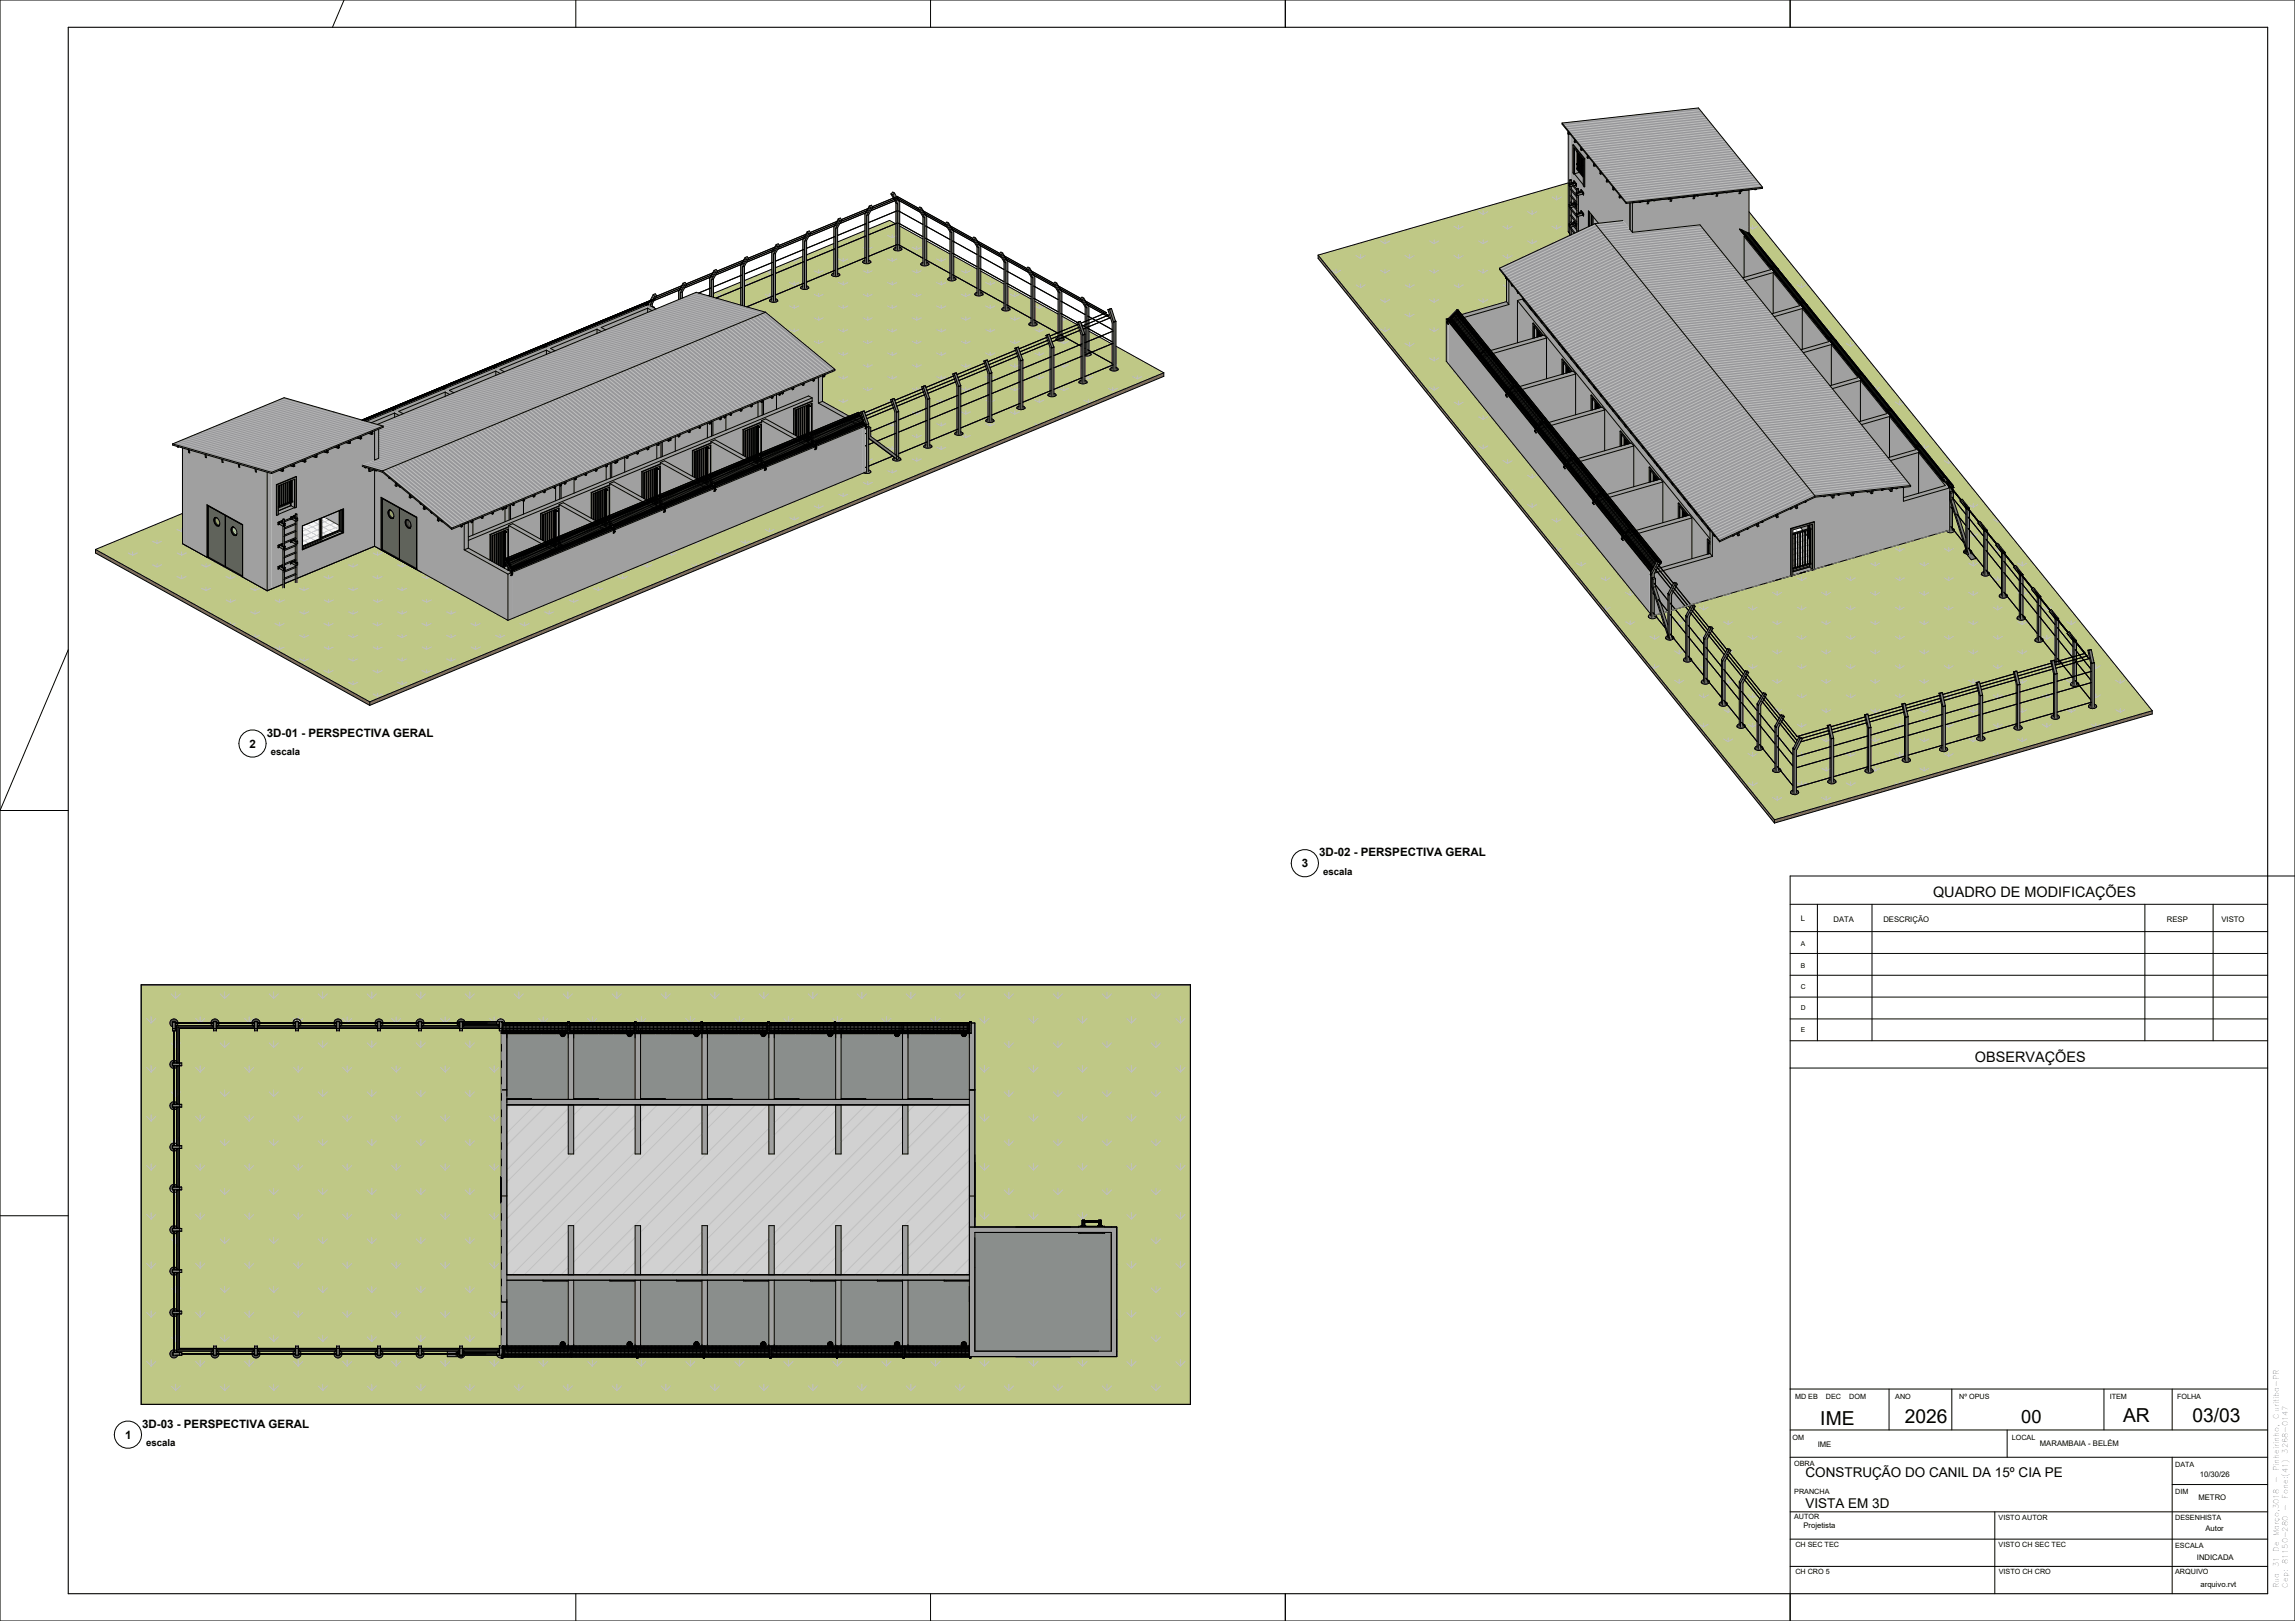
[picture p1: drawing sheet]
<svg xmlns="http://www.w3.org/2000/svg" width="841mm" height="594mm" viewBox="0 0 841 594" stroke-linecap="round" stroke-linejoin="round" font-family="sans-serif">
<defs><g id="words">
<g font-size="7.1">
<text x="698" y="521.6">2026</text>
<text x="778" y="521">AR</text>
<text x="803.4" y="521">03/03</text>
<text x="667.1" y="522.1">IME</text>
</g>
<text font-size="6.7" x="740.7" y="521.2">00</text>
<g font-size="5.3" fill="#040000">
<text x="708.4" y="328.5">QUADRO DE MODIFICAÇÕES</text>
<text x="723.7" y="389.1">OBSERVAÇÕES</text>
</g>
<g font-size="4.9">
<text x="661.6" y="541.3">CONSTRUÇÃO DO CANIL DA 15º CIA PE</text>
<text x="661.6" y="552.5">VISTA EM 3D</text>
</g>
<g font-size="4.2">
<text x="97.8" y="269.9">3D-01 - PERSPECTIVA GERAL</text>
<text x="91.5" y="273.9">2</text>
<text x="477.1" y="317.8">3</text>
<text x="483.4" y="313.8">3D-02 - PERSPECTIVA GERAL</text>
<text x="45.8" y="527.2">1</text>
<text x="52.1" y="523.2">3D-03 - PERSPECTIVA GERAL</text>
</g>
<g font-size="3.5">
<text x="99.2" y="276.6">escala</text>
<text x="484.8" y="320.5">escala</text>
<text x="53.5" y="529.9">escala</text>
</g>
<g font-size="2.8">
<text x="660" y="337.4">L</text>
<text x="671.9" y="337.7">DATA</text>
<text x="690.2" y="337.7">DESCRIÇÃO</text>
<text x="794.1" y="337.7">RESP</text>
<text x="814.1" y="337.7">VISTO</text>
<text x="666.1" y="530.3">IME</text>
<text x="747.5" y="530">MARAMBAIA - BELÉM</text>
<text x="806.1" y="541.3">10/30/26</text>
<text x="805.6" y="549.8">METRO</text>
<text x="660.9" y="559.7">Projetista</text>
<text x="808.2" y="560.9">Autor</text>
<text x="805" y="571.5">INDICADA</text>
<text x="806.4" y="581.5">arquivo.rvt</text>
</g>
<g font-size="2.6">
<text x="657.8" y="512.8">MD EB</text>
<text x="669.1" y="512.8">DEC</text>
<text x="677.6" y="512.8">DOM</text>
<text x="694.5" y="512.8">ANO</text>
<text x="718" y="512.8">Nº OPUS</text>
<text x="773.1" y="512.5">ITEM</text>
<text x="797.8" y="512.5">FOLHA</text>
<text x="835.1" y="519.9" transform="rotate(-90 835.1 519.9)">Curitiba-PR</text>
<text x="656.8" y="527.7">OM</text>
<text x="737.2" y="527.7">LOCAL</text>
<text x="838.4" y="532.7" transform="rotate(-90 838.4 532.7)">3268-0147</text>
<text x="657.5" y="537.1">OBRA</text>
<text x="797.1" y="537.5">DATA</text>
<text x="835.1" y="539.1" transform="rotate(-90 835.1 539.1)">Pinheirinho,</text>
<text x="657.5" y="547.5">PRANCHA</text>
<text x="797.1" y="547.5">DIM</text>
<text x="838.4" y="549.1" transform="rotate(-90 838.4 549.1)">Fone:(41)</text>
<text x="657.5" y="556.8">AUTOR</text>
<text x="732.4" y="557.1">VISTO AUTOR</text>
<text x="797.1" y="557">DESENHISTA</text>
<text x="835.1" y="562.9" transform="rotate(-90 835.1 562.9)">Março,3018</text>
<text x="657.9" y="566.7">CH SEC TEC</text>
<text x="732.4" y="566.8">VISTO CH SEC TEC</text>
<text x="797.1" y="567.2">ESCALA</text>
<text x="835.1" y="568.6" transform="rotate(-90 835.1 568.6)">De</text>
<text x="835.1" y="574.4" transform="rotate(-90 835.1 574.4)">31</text>
<text x="838.4" y="573.1" transform="rotate(-90 838.4 573.1)">81150-280</text>
<text x="657.9" y="576.8">CH CRO 5</text>
<text x="732.4" y="576.8">VISTO CH CRO</text>
<text x="797.1" y="576.8">ARQUIVO</text>
<text x="835.1" y="581.9" transform="rotate(-90 835.1 581.9)">Rua</text>
<text x="838.4" y="581.9" transform="rotate(-90 838.4 581.9)">Cep:</text>
</g>
<g font-size="2.5">
<text x="660" y="346.6">A</text>
<text x="660" y="354.8">B</text>
<text x="660" y="362.3">C</text>
<text x="660" y="369.9">D</text>
<text x="660" y="378.1">E</text>
</g>
</g></defs>
<path d="M279.2 169.7v.8l.4-.1zM279.2 165.7v2.6l1.1 1.8 15.8-6.5-5-2.8z" fill="#7c8884"/>
<path d="M279.1 154.1l12 6.7-11.9 4.9z" fill="#a0a0a0"/>
<path d="M291.1 160.8l1.5-.6 5 2.7-1.5 .7z" fill="#7c8884"/>
<path d="M279.1 154.1l1.5-.6 12 6.7-1.5 .6z" fill="#a0a0a0"/>
<path d="M260.7 177.2v1l.5-.2zM260.7 173.4v2.4l1.1 1.9 15.7-6.5-4.9-2.7z" fill="#7c8884"/>
<path d="M260.5 161.8l12.1 6.7-11.9 4.9z" fill="#a0a0a0"/>
<path d="M272.6 168.5l1.5-.6 4.9 2.7-1.5 .6z" fill="#7c8884"/>
<path d="M260.5 161.8l1.5-.6 12.1 6.7-1.5 .6z" fill="#a0a0a0"/>
<path d="M242.2 184.7v1.2l.5-.2zM242.2 181.1v2.2l1.2 2.1 15.6-6.5-5-2.7z" fill="#7c8884"/>
<path d="M242 169.5l12 6.7-11.8 4.9z" fill="#a0a0a0"/>
<path d="M254 176.2l1.6-.6 4.9 2.7-1.5 .6z" fill="#7c8884"/>
<path d="M242 169.5l1.5-.7 12.1 6.8-1.6 .6z" fill="#a0a0a0"/>
<path d="M223.6 192.2v1.4l.6-.3zM223.6 188.8v2.1l1.3 2.1 15.5-6.4-4.9-2.7z" fill="#7c8884"/>
<path d="M223.4 177.2l12.1 6.7-11.9 4.9z" fill="#a0a0a0"/>
<path d="M235.5 183.9l1.5-.7 5 2.8-1.6 .6z" fill="#7c8884"/>
<path d="M223.4 177.2l1.6-.7 12 6.7-1.5 .7z" fill="#a0a0a0"/>
<path d="M205.1 199.2v2.1l.9-.4zM205.1 196.5v2.2l1.1 2.1 15.7-6.5-4.9-2.8z" fill="#7c8884"/>
<path d="M205.1 198.7l.7 2 .4 .1zM204.9 184.8l.2 11.7 11.9-5z" fill="#a0a0a0"/>
<path d="M217 191.5l1.5-.6 4.9 2.8-1.5 .6z" fill="#7c8884"/>
<path d="M204.9 184.8l1.5-.6 12.1 6.7-1.5 .6z" fill="#a0a0a0"/>
<path d="M186.5 206.7v.5l1 1.3zM186.5 204.2v2l1.3 2.2 15.6-6.4-5-2.8z" fill="#7c8884"/>
<path d="M186.5 208.6v.3zM186.5 206.2v.5l.9 1.7h.4zM186.4 192.5l.1 11.7 11.9-5z" fill="#a0a0a0"/>
<path d="M198.4 199.2l1.5-.6 5 2.7-1.5 .7z" fill="#7c8884"/>
<path d="M186.4 192.5l1.5-.6 12 6.7-1.5 .6z" fill="#a0a0a0"/>
<path d="M277.1 169.5l.3 .2v-.3zM276.4 166.9l.1 2.3 .4-.1v-2.4zM275.7 167.2v1.5l.5 .3v-2zM277.2 166.6v2.3h.2v-2.4zM274.9 167.5v.8l.5 .3v-1.3zM274.1 167.9l.5 .3v-.5z" fill="#7c8884"/>
<g fill="#a0a0a0">
<path d="M277.8 147.5l.8-.4 .7 .3v4.7l-1.5 .7z"/>
<path d="M274.1 157.5v10.4l.5-.2v-10.4zM273.4 157.8v9.6l.5 .3v-10.1zM274.9 157.1v10.4l.5-.2v-10.4zM273 157.9l.1 9.4zM275.7 156.8v10.4l.5-.2v-10.4zM276.4 156.5v10.4l.5-.2v-10.4zM277.2 156.2v10.4l.2-.1v-10.4zM266 152.3v5.3l11.8-4.8v-5.3l-2.1 .8-.1 .6-.3 .2-.5-.4-2.9 1.2-.1 .6-.3 .2-.5-.4-2.9 1.2v.6l-.4 .1-.5-.4z"/>
</g>
<path d="M258.6 177.2l.3 .2v-.3zM257.9 174.6l.1 2.3 .4-.2v-2.3zM257.1 174.9v1.5l.5 .3v-2zM258.7 174.3v2.3l.2-.1v-2.3zM256.3 175.2l.1 .8 .4 .3v-1.3zM255.6 175.6l.5 .2v-.5z" fill="#7c8884"/>
<g fill="#a0a0a0">
<path d="M259.2 155.1l.4-.1 .5 .4 .4-.2v-.6l.2-.1v5.3l-1.5 .7z"/>
<path d="M255.6 165.1v10.4l.5-.2v-10.4zM254.8 165.5v9.6l.5 .3v-10.1zM256.3 164.8v10.4l.5-.2v-10.4zM254.4 165.6l.1 9.4zM257.1 164.5v10.4l.5-.2v-10.4zM257.9 164.2v10.4l.5-.2v-10.4zM258.7 163.9v10.4l.2-.1v-10.4zM247.5 160v5.3l11.7-4.8v-5.4l-2.5 1.1v.6l-.4 .2-.5-.4-2.9 1.2v.6l-.4 .1-.5-.4-2.9 1.2v.7l-.4 .1-.5-.4z"/>
</g>
<path d="M240.1 184.9l.2 .2v-.3zM239.3 182.3l.2 2.3 .3-.2v-2.3zM238.6 182.6v1.5l.5 .3v-2zM240.1 182v2.3l.2-.1v-2.3zM237.8 182.9v.8l.5 .2v-1.2zM237 183.2l.5 .3v-.5z" fill="#7c8884"/>
<g fill="#a0a0a0">
<path d="M240.7 162.9l.4 .4 .4-.2v-.6l.7-.3v5.3l-1.5 .6z"/>
<path d="M237 172.8v10.4l.5-.2v-10.4zM236.3 173.1v9.7l.5 .3v-10.2zM237.8 172.5v10.4l.5-.2v-10.4zM235.9 173.3l.1 9.4zM238.6 172.2v10.4l.5-.2v-10.4zM239.3 171.9v10.4l.5-.2v-10.4zM240.1 171.6v10.4l.2-.1v-10.4zM228.9 167.7v5.3l11.8-4.9v-5.2l-3 1.2v.6l-.4 .1-.5-.4-2.9 1.2v.6l-.4 .2-.5-.4-2.9 1.2v.6l-.4 .2-.5-.4z"/>
</g>
<path d="M221.5 192.6l.3 .2v-.3zM220.8 190l.1 2.3 .4-.2v-2.4zM220 190.3v1.5l.5 .3v-2zM221.6 189.6v2.4l.2-.1v-2.4zM219.3 190.6v.8l.5 .2v-1.2zM218.5 190.9l.5 .3v-.5z" fill="#7c8884"/>
<g fill="#a0a0a0">
<path d="M222.5 170.3l1.2-.4v5.3l-1.6 .6v-4.7l.4-.1z"/>
<path d="M218.5 180.5v10.4l.5-.2v-10.4zM217.7 180.8v9.7l.5 .3v-10.2zM219.3 180.2v10.4l.5-.2v-10.4zM217.4 181l.1 9.3zM220 179.9v10.4l.5-.2v-10.4zM220.8 179.6v10.4l.5-.3v-10.4zM221.6 179.2v10.4l.2-.1v-10.4zM210.4 175.5v5.2l11.7-4.9v-4.7l-.4-.4-3 1.2v.6l-.3 .2-.5-.4-2.9 1.2-.1 .6-.3 .2-.5-.4-2.9 1.2-.1 .6-.3 .1z"/>
</g>
<path d="M203 200.3l.2 .1v-.2zM202.3 197.6l.1 2.4 .4-.2v-2.4zM201.5 198v1.5l.5 .2v-2zM203 197.3v2.4l.2-.1v-2.4zM200.7 198.3v.7l.5 .3v-1.2zM200 198.6l.5 .3v-.5z" fill="#7c8884"/>
<g fill="#a0a0a0">
<path d="M203.6 178.2l1.2-.5 .3 .2v5l-1.5 .6z"/>
<path d="M185.1 186.2l.2 .2 .4-.1v-.7l.9-.4v5.4l-1.5 .6z"/>
<path d="M171.6 198l126-52.2v1.1l-6.8 2.8v9.5l-10.2-5.7-1.5 .6v.5l-6.8 2.8v9.4l-10.3-5.6-1.5 .6v.5l-6.8 2.8v9.4l-10.2-5.7-1.5 .7v.5l-6.8 2.8v9.4l-10.2-5.7-1.6 .7v.4l-6.8 2.9v9.4l-10.2-5.7-1.5 .6v.5l-6.8 2.8v9.5l-10.2-5.7-1.5 .6v.5l-6.8 2.8v9.5l-8-4.4z"/>
<path d="M171.6 196.8l124.7-51.7 1.3 .7-126 52.2z"/>
<path d="M200 188.2v10.4l.5-.2v-10.4zM199.2 188.5v9.7l.5 .3v-10.2zM200.7 187.9v10.4l.5-.2v-10.4zM198.8 188.7l.1 9.3zM201.5 187.6v10.4l.5-.3v-10.4zM202.3 187.2v10.4l.5-.2v-10.4zM203 186.9v10.4l.2-.1v-10.4zM192.2 182.9v.6l-.4 .2v4.7l11.8-4.9v-5l-.4 .5-.5-.4-2.9 1.2v.6l-.4 .1-.5-.4-2.9 1.3v.6l-.4 .1-.5-.4z"/>
<path d="M184.4 208l.3 .1v-.2zM183.7 194.9l.1 12.7 .4-.1v-12.8zM183 195.2v11.9l.5 .3v-12.4zM184.5 194.6v12.8l.2-.1v-12.8zM182.2 195.6v11.1l.5 .3v-11.7zM181.4 195.9v10.4l.5 .3v-10.9zM180.6 196.2v9.7l.5 .2v-10.1zM180.3 196.3l.1 9.4zM173.3 190.8v5.3l11.8-4.9v-5l-.5-.1v.6l-.4 .1-.5-.4-2.9 1.2v.7l-.4 .1-.5-.4-2.9 1.2v.6l-.4 .2-.5-.4z"/>
<path d="M171.6 191.5v5.3l1.7-.7v-5.3l-.1 .6-.4 .2-.5-.4zM187.1 185v5.3l4.7-1.9v-4.7l-.5-.4-2.9 1.2v.6l-.4 .2-.5-.4zM205.7 177.3l-.1 5.4 4.8-2-.1-5.3-2.9 1.2-.1 .6-.3 .2-.5-.4zM224.2 169.7v5.3l4.7-2v-5.3l-2.6 1.1v.6l-.9 .4-.5-.4zM242.7 162v5.3l4.8-2v-5.3l-1.7 .7 .1 .6-.4 .2-.6 .2-.5-.4zM261.2 154.3v5.3l4.8-2v-5.3l-.1 .7-.4 .2-.5-.5-.7 .4v.6l-.4 .1-.5-.4zM279.8 146.6v5.3l4.7-1.9v-5.3l-1.3 .5v.6l-.3 .2-.5-.4z"/>
</g>
<path d="M296.5 159.8v1.1l.4 .1v.4l-.8 .3v.4l1.3 .7v-1.3zM296.1 159.1v2zM296.5 158.6l.9 1.6v-2zM296.1 158.8v.2z" fill="#7c8884"/>
<path d="M296.1 148.3l.1 10.7zM296.5 148.2v10.4l.9-.4v-10.4zM296.7 148.7l.1 .3z" fill="#a0a0a0"/>
<path d="M278 167.4v1.2l.4 .1v.3l-.8 .4v.4l1.3 .7v-1.5zM277.6 166.4v2.4zM278 166.3l.9 1.4v-1.8z" fill="#7c8884"/>
<path d="M277.6 156l.1 10.5zM278 155.9v10.4l.9-.4v-10.4zM278.2 156.4l.1 .2z" fill="#a0a0a0"/>
<path d="M259.4 174.9v1.4l.4 .1v.3l-.8 .4v.4l1.3 .7v-1.7zM259 174.1v2.4zM259.4 174l.9 1.2v-1.6z" fill="#7c8884"/>
<path d="M259.4 163.6v10.6l.1-.3 .8-.3v-10.4zM259 163.7v10.4zM259.6 164l.1 .3z" fill="#a0a0a0"/>
<path d="M240.9 182.4v1.6l.4 .1v.3l-.8 .3v.5l1.3 .7v-1.9zM240.5 181.8v2.4zM241 181.6l.8 1.2v-1.5z" fill="#7c8884"/>
<path d="M240.9 171.2v10.7l.1-.3 .8-.3v-10.4zM240.5 171.4v10.4zM241.1 171.7l.1 .3z" fill="#a0a0a0"/>
<path d="M222.3 189.9v1.8l.4 .1v.3l-.8 .3v.4l1.4 .8-.1-2.1zM221.9 189.5v2.3zM222.5 189.3l.8 1v-1.4z" fill="#7c8884"/>
<path d="M222.3 178.9l.1 10.7 .9-.7v-10.4zM221.9 179.1v10.4zM222.6 179.4v.3z" fill="#a0a0a0"/>
<path d="M203.8 197.1v2.3l.4 .1v.3l-.8 .3v.4l1.3 .8v-2.7zM203.4 197.2v2.3zM204 196.9l.7 1.2v-1.5zM204 197.8l.1 .3z" fill="#7c8884"/>
<path d="M203.8 186.6v10.5l.9 1.5v-.5l-.7-1.2 .7-.3v-10.4zM203.4 186.8v10.4zM204 187.1l.1 .3z" fill="#a0a0a0"/>
<path d="M185.3 204.7l.9 1.9v-.5zM185.6 204.6l.6 1.1v-1.4z" fill="#7c8884"/>
<g fill="#a0a0a0">
<path d="M218.8 120.6l1.6 .9-1.6 .7z"/>
<path d="M218.8 120.6l1.5-.6 1.6 .9-1.5 .6z"/>
<path d="M200.2 128.3l1.6 .9-1.6 .7z"/>
<path d="M200.2 128.3l1.5-.6 1.7 .9-1.6 .6z"/>
<path d="M181.7 136l1.6 .9-1.6 .6z"/>
<path d="M181.7 136l1.5-.6 1.6 .8-1.5 .7z"/>
<path d="M163.2 143.7l1.6 .9-1.6 .6z"/>
<path d="M163.2 143.7l1.5-.7 1.6 .9-1.5 .7z"/>
<path d="M144.6 151.3l1.6 .9-1.6 .7z"/>
<path d="M144.6 151.3l1.5-.6 1.6 .9-1.5 .6z"/>
<path d="M137.3 172.2l.2 .2a5.6 5.6 0 0 1 5 2.5l2.4 2.1-.1 .9 .4 .3 .8-.3 4.1 3.3-.2 1 .4 .3 .9-.4 4 3.4-.1 .9 .4 .3 .8-.3 4.1 3.3-.1 1 .3 .3 .9-.4 4 3.4 3-1.3 .5 .4 .4-.1v-.6l.7-.3v9.4l16 8.9v16.9l-33.4-18.5v-19.3l-13.1-7.3v19.3l-2.3-1.3z"/>
<path d="M185.3 206.3v.7l.3 .1v.4l-.7 .3v.4l1.3 .7v-1zM184.9 205.6v1.6zM185.3 194.3v10.4l.9 1.4-.6-1.5 .6-.3v-10.4zM184.9 194.4v10.7zM185.5 194.8v.3z"/>
</g>
<path d="M118.7 189.4l5.6-2.2v5.3z" fill="#a9acb0"/>
<g fill="#a0a0a0">
<path d="M170.1 201.5l1.5-.6 15.3 8.4 .2 .7-1 .4z"/>
<path d="M170.1 192.1l1.5-.6v9.4l-1.5 .6z"/>
<path d="M139.6 182.2l.3 .2v19l-.3 .1z"/>
<path d="M139.6 201.5l.3-.1 12.8 7.4z"/>
<path d="M186.1 210.4l1-.4 .1 .9 .4-.1v15.9l-1.5 .6z"/>
<path d="M137.3 157.9l1.5-.6v10.6l-1.5 .7z"/>
<path d="M170.1 192.1l1.5-.6z"/>
</g>
<path d="M142.9 187a1.86 1.86 0 0 0 1.2 2.7 1.91 1.91 0 0 0-1.2-2.7z" fill="#84a277"/>
<g fill="#7f7f7f">
<path d="M260.7 154.5l.5-.2v5.3l-.5 .2z"/>
<path d="M242.2 162.2l.5-.2v5.3l-.5 .2z"/>
<path d="M223.7 169.9l.5-.2v5.3l-.5 .2z"/>
<path d="M205.1 177.9l.5 .1v4.7l-.5 .2z"/>
<path d="M186.6 185.3l.5-.3v5.3l-.5 .3z"/>
</g>
<path d="M273.3 157.8v9.6" fill="none" stroke="#7f7f7f" stroke-width=".37"/>
<path d="M273.1 157.9l.1 9.5z" fill="#7f7f7f"/>
<path d="M274 157.5l.1 10.4z" fill="#7f7f7f"/>
<path d="M273.9 157.5v10.3" fill="none" stroke="#7f7f7f" stroke-width=".37"/>
<path d="M274.7 167.6l.2 .7z" fill="#636f6b"/>
<path d="M274.7 157.2v10.4z" fill="#7f7f7f"/>
<path d="M274.6 167.7l.1 .5z" fill="#636f6b"/>
<path d="M274.6 157.3v10.4z" fill="#7f7f7f"/>
<path d="M275.5 167.3l.2 1.4z" fill="#636f6b"/>
<path d="M275.5 156.9v10.4z" fill="#7f7f7f"/>
<path d="M275.4 167.3l.1 1.4z" fill="#636f6b"/>
<path d="M275.4 156.9v10.4z" fill="#7f7f7f"/>
<path d="M276.4 166.9v2.3" fill="none" stroke="#636f6b" stroke-width=".37"/>
<path d="M276.3 156.6v10.4z" fill="#7f7f7f"/>
<path d="M276.2 167v2.1" fill="none" stroke="#636f6b" stroke-width=".37"/>
<path d="M276.2 156.6v10.4z" fill="#7f7f7f"/>
<path d="M277.1 166.6v2.6z" fill="#636f6b"/>
<path d="M277.1 156.2v10.4z" fill="#7f7f7f"/>
<path d="M277 166.6v2.6" fill="none" stroke="#636f6b" stroke-width=".37"/>
<path d="M276.9 156.3v10.4z" fill="#7f7f7f"/>
<path d="M277.8 167.1v1.8z" fill="#636f6b"/>
<path d="M277.8 155.9v10.7z" fill="#7f7f7f"/>
<path d="M277.7 166.9l.1 2z" fill="#636f6b"/>
<path d="M277.7 156l.1 10.6z" fill="#7f7f7f"/>
<g fill="#636f6b">
<path d="M276.8 169.4l1.6-.7v.3l-1.3 .5z"/>
<path d="M276.5 169.2l1.6-.6 .3 .1-1.6 .7z"/>
<path d="M279 169.3v1.3l.2-.1zM279 165.8l.2 2.5v-2.6z"/>
</g>
<path d="M272.4 157.5l6.8-2.8v11l-.2 .1v-10.4l-6 2.5v9.3l-.6-.3z" fill="#7f7f7f"/>
<path d="M278.9 169l.1 1.6zM278.9 165.9l.1 2.1z" fill="#636f6b"/>
<g fill="#7f7f7f">
<path d="M278.9 155.5v10.4z"/>
<path d="M272.3 157.4l.1 9.5z"/>
<path d="M272.3 157.4l6.9-2.7z"/>
</g>
<path d="M277.4 169.4l.2 .4zM277.4 166.5v2.4z" fill="#636f6b"/>
<path d="M277.4 156.1v10.4z" fill="#7f7f7f"/>
<path d="M254.7 165.5v9.6" fill="none" stroke="#7f7f7f" stroke-width=".37"/>
<path d="M254.5 165.6l.2 9.5z" fill="#7f7f7f"/>
<path d="M255.4 165.2l.2 10.4z" fill="#7f7f7f"/>
<path d="M255.4 165.2v10.3" fill="none" stroke="#7f7f7f" stroke-width=".37"/>
<path d="M256.2 175.3l.1 .7z" fill="#636f6b"/>
<path d="M256.2 164.9v10.4z" fill="#7f7f7f"/>
<path d="M256.1 175.3l.1 .6z" fill="#636f6b"/>
<path d="M256.1 164.9v10.4z" fill="#7f7f7f"/>
<path d="M257 175l.1 1.4z" fill="#636f6b"/>
<path d="M257 164.6v10.4z" fill="#7f7f7f"/>
<path d="M256.8 175l.2 1.3z" fill="#636f6b"/>
<path d="M256.8 164.6v10.4z" fill="#7f7f7f"/>
<path d="M257.8 174.6v2.2" fill="none" stroke="#636f6b" stroke-width=".37"/>
<path d="M257.7 164.3v10.3z" fill="#7f7f7f"/>
<path d="M257.7 174.6v2.2" fill="none" stroke="#636f6b" stroke-width=".37"/>
<path d="M257.6 164.3v10.4z" fill="#7f7f7f"/>
<path d="M258.5 174.3v2.6z" fill="#636f6b"/>
<path d="M258.5 163.9v10.4z" fill="#7f7f7f"/>
<path d="M258.4 174.3v2.6" fill="none" stroke="#636f6b" stroke-width=".37"/>
<path d="M258.4 164v10.4z" fill="#7f7f7f"/>
<path d="M259.3 174.6v2z" fill="#636f6b"/>
<path d="M259.3 163.6v10.7z" fill="#7f7f7f"/>
<path d="M259.2 174.4l.1 2.2zM259.2 174.1v.2z" fill="#636f6b"/>
<path d="M259.2 163.7l.1 10.5z" fill="#7f7f7f"/>
<g fill="#636f6b">
<path d="M258.2 177l1.6-.6v.3l-1.2 .5z"/>
<path d="M258 176.9l1.6-.6 .2 .1-1.6 .6z"/>
<path d="M260.5 176.8v1.5l.2-.1zM260.5 173.5l.2 2.3v-2.4z"/>
</g>
<path d="M253.9 165.2l6.8-2.8v11l-.2 .1v-10.4l-6.1 2.5v9.3l-.5-.3z" fill="#7f7f7f"/>
<path d="M260.3 176.5l.2 1.8zM260.3 173.6l.2 1.9z" fill="#636f6b"/>
<g fill="#7f7f7f">
<path d="M260.3 163.2v10.4z"/>
<path d="M253.7 165.1l.2 9.5z"/>
<path d="M253.7 165.1l7-2.7z"/>
</g>
<path d="M258.9 177.1l.1 .4zM258.9 174.2v2.3z" fill="#636f6b"/>
<path d="M258.9 163.8v10.4z" fill="#7f7f7f"/>
<path d="M236.1 173.2v9.5M236.2 173.1v9.7" fill="none" stroke="#7f7f7f" stroke-width=".37"/>
<path d="M236.9 172.9l.1 10.3z" fill="#7f7f7f"/>
<path d="M236.8 172.9v10.3" fill="none" stroke="#7f7f7f" stroke-width=".37"/>
<path d="M237.7 183l.1 .7z" fill="#636f6b"/>
<path d="M237.7 172.6v10.4z" fill="#7f7f7f"/>
<path d="M237.5 183l.2 .6z" fill="#636f6b"/>
<path d="M237.5 172.6v10.4z" fill="#7f7f7f"/>
<path d="M238.4 182.7l.2 1.4z" fill="#636f6b"/>
<path d="M238.4 172.2v10.4z" fill="#7f7f7f"/>
<path d="M238.3 182.7l.1 1.3z" fill="#636f6b"/>
<path d="M238.3 172.3v10.4z" fill="#7f7f7f"/>
<path d="M239.3 182.3v2.2" fill="none" stroke="#636f6b" stroke-width=".37"/>
<path d="M239.2 171.9v10.4z" fill="#7f7f7f"/>
<path d="M239.1 182.3v2.1" fill="none" stroke="#636f6b" stroke-width=".37"/>
<path d="M239.1 172v10.4z" fill="#7f7f7f"/>
<path d="M240 182v2.6z" fill="#636f6b"/>
<path d="M240 171.6v10.4z" fill="#7f7f7f"/>
<path d="M239.9 182v2.6" fill="none" stroke="#636f6b" stroke-width=".37"/>
<path d="M239.8 171.7v10.4z" fill="#7f7f7f"/>
<path d="M240.7 182.1v2.1zM240.7 181.8v.2z" fill="#636f6b"/>
<path d="M240.7 171.3l.1 10.6z" fill="#7f7f7f"/>
<path d="M240.6 181.7l.1 2.5z" fill="#636f6b"/>
<path d="M240.6 171.3l.1 10.5z" fill="#7f7f7f"/>
<g fill="#636f6b">
<path d="M239.7 184.7l1.6-.6v.3l-1.2 .5z"/>
<path d="M239.5 184.6l1.5-.7 .3 .2-1.6 .6z"/>
<path d="M242 184.3v1.7l.2-.1zM242 181.2l.2 2.1v-2.2z"/>
</g>
<path d="M235.3 172.9l6.9-2.9v11.1l-.2 .1v-10.4l-6.1 2.5v9.3l-.6-.3z" fill="#7f7f7f"/>
<path d="M241.8 184l.2 2zM241.8 181.3l.2 1.7z" fill="#636f6b"/>
<path d="M241.8 170.9v10.4z" fill="#7f7f7f"/>
<path d="M235.3 172.8v9.5" fill="none" stroke="#7f7f7f" stroke-width=".37"/>
<path d="M235.2 172.8l7-2.8z" fill="#7f7f7f"/>
<path d="M240.3 184.8l.2 .4zM240.3 181.9v2.3z" fill="#636f6b"/>
<path d="M240.3 171.5v10.4z" fill="#7f7f7f"/>
<path d="M217.5 180.9v9.5M217.7 180.8v9.7" fill="none" stroke="#7f7f7f" stroke-width=".37"/>
<path d="M218.4 180.6l.1 10.3z" fill="#7f7f7f"/>
<path d="M218.3 180.6v10.2" fill="none" stroke="#7f7f7f" stroke-width=".37"/>
<path d="M219.1 190.7l.2 .7z" fill="#636f6b"/>
<path d="M219.1 180.3v10.4z" fill="#7f7f7f"/>
<path d="M219 190.7l.1 .6z" fill="#636f6b"/>
<path d="M219 180.3v10.4z" fill="#7f7f7f"/>
<path d="M219.9 190.3l.1 1.5z" fill="#636f6b"/>
<path d="M219.9 179.9v10.4z" fill="#7f7f7f"/>
<path d="M219.8 190.4l.1 1.3z" fill="#636f6b"/>
<path d="M219.8 180v10.4z" fill="#7f7f7f"/>
<path d="M220.7 190v2.2" fill="none" stroke="#636f6b" stroke-width=".37"/>
<path d="M220.7 179.6v10.4z" fill="#7f7f7f"/>
<path d="M220.6 190v2.1" fill="none" stroke="#636f6b" stroke-width=".37"/>
<path d="M220.5 179.7v10.4z" fill="#7f7f7f"/>
<path d="M221.4 189.7v2.5z" fill="#636f6b"/>
<path d="M221.4 179.3v10.4z" fill="#7f7f7f"/>
<path d="M221.4 189.7v2.5" fill="none" stroke="#636f6b" stroke-width=".37"/>
<path d="M221.3 179.3v10.4z" fill="#7f7f7f"/>
<path d="M222.2 189.4v2.5z" fill="#636f6b"/>
<path d="M222.2 179l.1 10.5z" fill="#7f7f7f"/>
<path d="M222.1 189.4v2.5" fill="none" stroke="#636f6b" stroke-width=".37"/>
<path d="M222.1 179v10.4z" fill="#7f7f7f"/>
<g fill="#636f6b">
<path d="M221.2 192.4l1.5-.6v.3l-1.2 .5z"/>
<path d="M220.9 192.3l1.6-.7 .2 .2-1.5 .6z"/>
<path d="M223.4 191.9v1.8l.2-.1zM223.4 188.9l.2 2v-2.1z"/>
</g>
<path d="M216.8 180.6l6.8-2.9v11.1l-.2 .1v-10.4l-6 2.5v9.3l-.6-.3z" fill="#7f7f7f"/>
<path d="M223.3 191.6l.1 2.1zM223.3 188.9l.1 1.7z" fill="#636f6b"/>
<path d="M223.3 178.5v10.4z" fill="#7f7f7f"/>
<path d="M216.7 180.5v9.5" fill="none" stroke="#7f7f7f" stroke-width=".37"/>
<path d="M216.6 180.5l7-2.8z" fill="#7f7f7f"/>
<path d="M221.8 192.5l.1 .3zM221.8 189.5v2.4z" fill="#636f6b"/>
<path d="M221.8 179.1v10.4z" fill="#7f7f7f"/>
<path d="M199 188.6v9.5M199.1 188.5v9.7" fill="none" stroke="#7f7f7f" stroke-width=".37"/>
<path d="M199.8 188.3l.1 10.3z" fill="#7f7f7f"/>
<path d="M199.7 188.3v10.2" fill="none" stroke="#7f7f7f" stroke-width=".37"/>
<path d="M200.6 198.3l.1 .7z" fill="#636f6b"/>
<path d="M200.6 187.9v10.4z" fill="#7f7f7f"/>
<path d="M200.5 198.4l.1 .6z" fill="#636f6b"/>
<path d="M200.5 188v10.4z" fill="#7f7f7f"/>
<path d="M201.3 198l.2 1.5z" fill="#636f6b"/>
<path d="M201.3 187.6v10.4z" fill="#7f7f7f"/>
<path d="M201.2 198.1l.1 1.3z" fill="#636f6b"/>
<path d="M201.2 187.7v10.4z" fill="#7f7f7f"/>
<path d="M202.2 197.6v2.3" fill="none" stroke="#636f6b" stroke-width=".37"/>
<path d="M202.1 187.3v10.4z" fill="#7f7f7f"/>
<path d="M202.1 197.7v2.1" fill="none" stroke="#636f6b" stroke-width=".37"/>
<path d="M202 187.3v10.4z" fill="#7f7f7f"/>
<path d="M202.9 197.4v2.5z" fill="#636f6b"/>
<path d="M202.9 187v10.4z" fill="#7f7f7f"/>
<path d="M202.8 197.4v2.5" fill="none" stroke="#636f6b" stroke-width=".37"/>
<path d="M202.8 187v10.4z" fill="#7f7f7f"/>
<path d="M203.7 197.1v2.5z" fill="#636f6b"/>
<path d="M203.7 186.7l.1 10.4z" fill="#7f7f7f"/>
<path d="M203.6 197.1v2.5" fill="none" stroke="#636f6b" stroke-width=".37"/>
<path d="M203.5 186.7v10.4z" fill="#7f7f7f"/>
<g fill="#636f6b">
<path d="M202.6 200.1l1.6-.7v.4l-1.2 .5z"/>
<path d="M202.4 200l1.5-.7 .3 .1-1.6 .7z"/>
<path d="M204.9 198.9v2.4h.2zM204.9 196.6l.2 2.1v-2.2z"/>
</g>
<path d="M204.9 198.3l.2 .9zM198.3 188.2v9.5l.5 .3v-9.3l6.1-2.5v10.4l.2-.1v-11.1z" fill="#7f7f7f"/>
<path d="M204.7 198.6l.2 2.7zM204.7 196.6l.2 1.7z" fill="#636f6b"/>
<path d="M204.7 198.1l.2 .8zM204.7 186.2v10.4z" fill="#7f7f7f"/>
<path d="M198.2 188.1v9.6" fill="none" stroke="#7f7f7f" stroke-width=".37"/>
<path d="M198.1 188.1l7-2.7z" fill="#7f7f7f"/>
<path d="M203.2 200.2l.2 .3zM203.2 197.2v2.4z" fill="#636f6b"/>
<path d="M203.2 186.8v10.4z" fill="#7f7f7f"/>
<path d="M180.4 196.3v9.5M180.6 196.2v9.7M181.2 195.9v10.3M181.3 195.9v10.4M182 195.6v11M182.1 195.6v11.1" fill="none" stroke="#7f7f7f" stroke-width=".37"/>
<path d="M182.8 195.3l.2 11.8z" fill="#7f7f7f"/>
<path d="M182.7 195.3v11.8M183.5 195v12.5M183.6 194.9v12.7" fill="none" stroke="#7f7f7f" stroke-width=".37"/>
<path d="M184.3 194.7v12.9z" fill="#7f7f7f"/>
<path d="M184.3 194.7v12.9" fill="none" stroke="#7f7f7f" stroke-width=".37"/>
<path d="M185.1 204.7l.2 .4z" fill="#636f6b"/>
<path d="M185.1 206v1.3zM185.1 194.3v10.4z" fill="#7f7f7f"/>
<path d="M185 204.8l.1 .2z" fill="#636f6b"/>
<g fill="#7f7f7f">
<path d="M184.1 207.8l1.5-.7v.4l-1.2 .5z"/>
<path d="M183.8 207.6l1.6-.6 .2 .1-1.5 .7z"/>
<path d="M185 205.8l.1 1.5zM185 204.9v.2zM185 194.4v10.4z"/>
</g>
<path d="M186.3 206.4l.2 .8zM186.3 204.2l.2 2v-2z" fill="#636f6b"/>
<path d="M186.3 208.3v.7l.2-.1zM186.3 205.9l.2 .8zM179.7 195.9v9.4l.6 .4v-9.4l6-2.5v10.4h.2v-11.1z" fill="#7f7f7f"/>
<path d="M186.2 206.1l.1 .8zM186.2 204.3l.1 1.6z" fill="#636f6b"/>
<path d="M186.2 207.9l.1 1.1zM186.2 205.7l.1 .7zM186.2 193.9v10.4z" fill="#7f7f7f"/>
<path d="M179.6 195.8v9.5" fill="none" stroke="#7f7f7f" stroke-width=".37"/>
<g fill="#7f7f7f">
<path d="M179.6 195.8l6.9-2.7z"/>
<path d="M184.7 207.9l.2 .3zM184.7 205.3v2zM184.7 194.5v10.7z"/>
</g>
<g fill="#769569">
<path d="M149.5 190.6l.2 2.4z"/>
<path d="M149.4 190.5l.1 2.3z"/>
<path d="M150.3 191.4v1.8z"/>
<path d="M150.2 191.2l.1 2z"/>
</g>
<path d="M311.2 152.5l3.4-1.4 2.2 4.5z" fill="#93a670"/>
<path d="M35 201.3l100.5 55.9 291-120.6-17.6-9.7v8.4l-.7 .3-.7-.4v-1.3l-9.9 4.1v2l-.8 .3-.6-.3v-1.4l-10 4.1v2l-.8 .3-.6-.3v-1.4l-10 4.1v2l-.7 .3-.7-.3v-1.4l-10 4.1v2l-.7 .4-.7-.4v-1.4l-9.9 4.1v2.1l-.8 .3-.6-.4v-1.4l-10 4.2v2l-.8 .3-.6-.4v-1.4l-10 4.2v1.2l.7 .5-1.4 .6-.7-.4v-.4l-.8-.6-8.8 3.6v2l-.7 .4-.4-.2-131.1 54.3-48.8-27.1-28.5 11.8-.1 1.5-.5-.1v-1.2l-3.9 1.6-.1 1.6-.5-.1v-1.2l-5.8 2.4-31-17.3v-11.1zM318.3 162.9v7.9l8.7-3.6-6.7-5.1zM321.5 161.6l6.4 4.9v-7.5zM329.3 158.4v7.8l10-4.1v-7.8zM318.3 160.7v2.2l1.9-.8zM319.1 158.1v1.8l2.3 1.7 6.5-2.7v-4.4zM340.7 153.7v7.8l10-4.1v-7.9zM329.3 153.9v4.4l10-4.1v-4.4zM317.7 153.4l.6 1.9v1l.8 .3v1.5l8.8-3.7v-3.5l-.5-1.5zM352.1 149v7.8l9.9-4.1v-7.9zM328.7 148.9l.6 1.8-.7 .4 .7-.4v3.1l10-4.1v-3.5l-.5-1.5zM340.7 149.2v4.4l10-4.1v-4.4zM317.3 152.4l.4 1 9.7-4-.4-1.1zM273.7 112.5l6.8 1.9 25.4 20.9v.5l-3.7 1.5v.6l-.4 .2-.4-.3v9.3l9.8 5.4 3.4-1.4 .1 .2 .4-.1 .8 1.3-.5-1.5 1.3-.4 .2 .6 9.7-4-.2-.7 1.3-.5 .2 .7 10.1-4.2-.3-.7 .8-.3 .6-.2 .2 .6 10.1-4.1-.3-.7 .8-.4 .5-.1 .3 .6 10-4.1-.2-.8 .7-.3 .6-.1 .2 .6 10.1-4.2-.2-.7 1.3-.4 .2 .6 10.1-4.2-.3-.7 1.4-.4 .2 .6 2.6-1.1-8.2-4.5v1.3l-.7 .3-.7-.4v-2l-8.5-4.7v1.3l-.7 .3-.7-.4v-2l-8.5-4.8v1.4l-.7 .3-.7-.4v-2l-8.5-4.8v1.4l-.7 .3-.7-.4v-2l-8.5-4.8v1.4l-.8 .3-.6-.4v-2l-8.5-4.8v1.4l-.8 .3-.6-.4v-1.4l-10 4.2v2l-.7 .3-.7-.4v-1.3l-10 4.1v2l-.7 .3-.7-.4v-1.3l-9.9 4.1v2l-.8 .3-.6-.3v-1.4l-10 4.1v2l-.8 .3-.6-.3v-1.4zM316.9 151.3l.4 1 9.7-4-.4-1zM363.4 144.2v7.9l10-4.2v-7.8zM340 144.2l.7 1.8-.8 .3 .8-.3v3.1l10-4.1v-3.5l-.6-1.5zM352.1 144.5v4.4l9.9-4.1v-4.5zM328.3 147.8l.3 1 10.1-4.2-.3-1zM327.9 146.7l.4 1 10.1-4.1-.4-1.1zM374.8 139.5v7.9l10-4.2v-7.8zM351.4 139.4l.7 1.9-.8 .3 .8-.3v3.1l9.9-4.1v-3.5l-.5-1.5zM363.4 139.8v4.4l10-4.2v-4.4zM339.7 143.1l.3 1 10.1-4.2-.3-1zM339.3 142l.3 1 10.1-4.2-.3-1zM386.2 134.8v7.8l10-4.1v-7.8zM362.8 134.7l.6 1.9-.7 .3 .7-.3v3.1l10-4.1v-3.5l-.5-1.5zM374.8 135v4.5l10-4.2v-4.4zM351 138.4l.4 1 10.1-4.2-.4-1zM350.7 137.3l.3 1 10.1-4.2-.3-1zM397.6 130.1v7.8l9.9-4.1v-.6l-7.4-4.1-1.8 1zM374.2 130l.6 1.9-.7 .3 .7-.3v3.1l10-4.2v-3.4l-.5-1.6zM386.2 130.3v4.4l10-4.1v-3.7l-.7-.4zM362.4 133.7l.4 1 10.1-4.2-.4-1zM362 132.6l.4 1 10.1-4.2-.4-1zM400.2 129l7.3 4.1v-7zM385.5 125.3l.7 1.9-.8 .3 .8-.3v3.1l9.2-3.9-5.4-2.9-.9 .3v.5l-.7 .3-.5-.3zM397.6 127.6v2.4l.3-.1-.3-.2zM373.8 128.9l.4 1.1 10-4.2-.3-1zM399 128.5v.9l1-.4zM399 125v3.4l1.1 .6 7.3-3-4.6-2.6zM373.4 127.9l.4 1 10.1-4.2-.4-1zM397.6 125.6v2zM395.5 126.5l.7 .3v-.6zM390.1 123.4l5.4 3 .7-.3v-3.4l-.6-1.6zM396.9 120.6l.7 1.9-.8 .3 .8-.3v3.1v-5zM385.2 124.2l.3 1 2.3-.9-.1-1.1zM399 121.3v3.6l3.7-1.5zM384.8 123.1l.4 1.1 2.5-1.1v-.9l-.2-.2zM389.1 123v.8l.9-.4zM389.1 122.6v.3l.9 .5 5.6-2.3-.3-1.1zM389.1 121.4v1.1l6.1-2.5-.4-1zM387.5 122l.2 .1zM379.2 110.3v7.1l8.3 4.6 .2-.1v-6.8zM389.1 115.8v5.5l5.6-2.3zM396.7 120.1l.2 .4 .4-.1zM369.3 104.8v7.1l8.5 4.7v-7zM272.8 104.9v7.3l.8 .2 9.2-3.8v-7.8zM262.5 109.2l8.9 2.6v-6.3zM359.4 99.3v7.1l8.5 4.7v-7zM261.4 107.5v1.4l1 .3 9-3.8v-2zM259.4 108.3l.6 .2v-.4zM284.2 100.2v7.8l10-4.1v-7.8zM349.5 93.8v7.1l8.5 4.7v-7zM272.8 102.8v2.1l10-4.2v-2zM295.6 95.5v7.8l9.9-4.1v-7.8zM284.2 98.1v2l10-4.1v-2.1zM339.6 88.3v7.1l8.5 4.7v-7.1zM306.9 90.8v7.8l10-4.1v-7.8zM295.6 93.4v2l9.9-4.1v-2.1zM329.7 82.8v7.1l8.5 4.7v-7.1zM318.3 86.1v7.8l10-4.1v-7.8zM306.9 88.6v2.1l10-4.1v-2.1zM318.3 83.9v2.1l9.8-4.1-2.1-1.1z" fill="#bfc886"/>
<g fill="#926c47">
<path d="M35 201.3l100.5 55.9v1.3l-100.5-55.8z"/>
<path d="M135.5 257.2l291-120.6v1.3l-291 120.6z"/>
</g>
<path d="M139.6 201.5l.3-.1 12.8 7.4z" fill="#8a8e8c"/>
<g fill="#7f7f7f">
<path d="M249.3 107.3l.8-.3v2.2l-.8 .3z"/>
<path d="M250.3 103.8l.8-.3 .5 .7-.7 .3z"/>
<path d="M250.9 104.5l.7-.3-1.5 2.8-.8 .3z"/>
<path d="M260.7 102.6l.7-.4v6.7l-.7-.2z"/>
<path d="M261.7 99.1l.7-.3 .6 .7-.8 .3z"/>
<path d="M262.2 99.8l.8-.3-1.6 2.7-.7 .4z"/>
<path d="M272.1 97.8l.7-.3v14.7l-.7-.2z"/>
<path d="M273 94.4l.8-.4 .6 .8-.8 .3z"/>
<path d="M273.6 95.1l.8-.3-1.6 2.7-.7 .3z"/>
<path d="M283.4 93.1l.8-.3v17.3l-.8 .3z"/>
<path d="M284.4 89.6l.8-.3 .5 .8-.7 .3z"/>
<path d="M285 90.4l.7-.3-1.5 2.7-.8 .3z"/>
<path d="M250.3 103.8l-.5 .9 .5-.2-.6 .3-.4 .7 .7-.2-.7 .3-.4 .7 .8-.3-1 .7 .6 .6 1.6-2.8zM248.7 106.7v3.1l.6-.3v-2.2z"/>
<path d="M261.7 99.1l-.5 .9 .5-.2-.6 .3-.4 .7 .7-.2-.7 .3-.4 .7 .7-.3-1 .7 .7 .6 1.5-2.8zM260 102v3.7l.4-.1-.4 .2v2.7l.7 .2v-6.1z"/>
<path d="M273 94.4l-.5 .9 .6-.2-.6 .3-.4 .7 .6-.2-.7 .2-.4 .7 .8-.2-1 .6 .7 .6 1.5-2.7zM271.4 97.2v3.8l.4-.1-.4 .1v4.4h.4l-.4 .1v6.3l.7 .2v-14.2z"/>
<path d="M284.4 89.6l-.5 1 .5-.2-.5 .2-.4 .7 .6-.2-.7 .3-.4 .7 .8-.2-1 .6 .6 .6 1.6-2.7zM282.8 92.5v3.7h.3l-.3 .1v4.4h.3l-.3 .1v7.8h.3l-.3 .1v1.4l.6 .3v-17.3z"/>
</g>
<path d="M282.1 109.9l.7-.4v.6l.6 .3 .8-.3 .1-.6a.64 .64 0 0 1 .7 .7 .64 .64 0 0 1-.9 .5 1.4 1.4 0 0 1-2-.8z" fill="#564e47"/>
<g fill="#7f7f7f">
<path d="M294.8 88.4l.8-.3v17.3l-.8 .3z"/>
<path d="M295.8 84.9l.8-.3 .5 .8-.7 .3z"/>
<path d="M296.4 85.7l.7-.3-1.5 2.7-.8 .3z"/>
<path d="M295.8 84.9l-.5 .9 .5-.1-.6 .3-.4 .6 .7-.2-.7 .3-.4 .7 .8-.2-1 .6 .6 .6 1.6-2.7zM294.2 87.8v3.7h.3l-.3 .1v4.4l.3-.1-.3 .2v7.8l.3-.1-.3 .2v1.4l.6 .3v-17.3z"/>
</g>
<path d="M293.5 105.1l.7-.3v.6l.6 .3 .8-.3 .1-.6a.64 .64 0 0 1 .7 .7 .64 .64 0 0 1-.9 .5 1.4 1.4 0 0 1-2-.9z" fill="#564e47"/>
<g fill="#7f7f7f">
<path d="M306.2 83.7l.7-.3v17.3l-.7 .3z"/>
<path d="M307.2 80.2l.7-.3 .6 .7-.8 .4z"/>
<path d="M307.7 81l.8-.4-1.6 2.8-.7 .3z"/>
<path d="M307.2 80.2l-.5 .9 .5-.1-.6 .2-.4 .7 .7-.2-.7 .3-.4 .7 .7-.3-1 .7 .7 .6 1.5-2.7zM305.5 83.1v3.7l.4-.1-.4 .2v4.4l.4-.1-.4 .2v7.8l.4-.1-.4 .2v1.3l.7 .4v-17.3z"/>
</g>
<path d="M304.8 100.4l.7-.4v.6l.7 .4 .7-.3 .2-.6a.64 .64 0 0 1 .6 .7 .64 .64 0 0 1-.8 .5 1.4 1.4 0 0 1-2.1-.9z" fill="#564e47"/>
<g fill="#7f7f7f">
<path d="M317.6 79l.7-.3v17.3l-.7 .3z"/>
<path d="M318.5 75.5l.8-.3 .6 .7-.8 .3z"/>
<path d="M319.1 76.3l.8-.4-1.6 2.8-.7 .3z"/>
<path d="M318.5 75.5l-.5 .9 .6-.1-.6 .2-.4 .7 .6-.2-.7 .3-.4 .7 .8-.3-1 .7 .7 .6 1.5-2.8zM316.9 78.4v3.7l.4-.1-.4 .2v4.4l.4-.1-.4 .2v7.8l.4-.1-.4 .2v1.3l.7 .4v-17.3z"/>
</g>
<path d="M316.2 95.7l.7-.4v.6l.7 .4 .7-.3v-.7l.8 .5a1.74 1.74 0 0 1-3 .1z" fill="#564e47"/>
<g fill="#7f7f7f">
<path d="M338.2 79.4l.6 .4v17.3l-.6-.4z"/>
<path d="M337.1 75.8l.6 .4-.6 .7-.7-.3z"/>
<path d="M336.4 76.6l.7 .3 1.7 2.9-.6-.4z"/>
<path d="M337.7 76.2l-.6 .7 1.7 2.9 .8-.6-1.2-.7 1.1 .5-.5-.8-.9-.5 .8 .4-.5-.7-.7-.4 .7 .3zM338.8 79.8v17.3l.8-.3v-1.4l-.4-.2 .4 .2v-7.9l-.4-.2 .4 .2v-4.4l-.4-.3 .4 .2v-3.8z"/>
</g>
<path d="M337.5 96.5l.7-.4v.6l.6 .4 .8-.3 .1-.7a.64 .64 0 0 1 .7 .8 .64 .64 0 0 1-.8 .5 1.4 1.4 0 0 1-2.1-.9z" fill="#564e47"/>
<g fill="#7f7f7f">
<path d="M348.1 84.9l.7 .4v17.3l-.7-.4z"/>
<path d="M347 81.4l.6 .3-.6 .7-.7-.3z"/>
<path d="M346.3 82.1l.7 .3 1.8 2.9-.7-.4z"/>
<path d="M347.6 81.7l-.6 .7 1.8 2.9 .7-.6-1.1-.7 1 .5-.5-.8-.9-.5 .8 .4-.5-.7-.7-.4 .7 .3zM348.8 85.3v17.3l.7-.3v-1.4l-.4-.2 .4 .2v-7.9l-.4-.2 .4 .2v-4.4l-.4-.3 .4 .2v-3.8z"/>
</g>
<path d="M347.4 102l.7-.4v.6l.7 .4 .7-.3 .1-.6a.64 .64 0 0 1 .7 .7 .64 .64 0 0 1-.8 .5 1.4 1.4 0 0 1-2.1-.9z" fill="#564e47"/>
<g fill="#7f7f7f">
<path d="M358 90.4l.7 .4v17.3l-.7-.4z"/>
<path d="M356.9 86.9l.6 .3-.6 .7-.7-.3z"/>
<path d="M356.2 87.6l.7 .3 1.8 2.9-.7-.4z"/>
<path d="M357.5 87.2l-.6 .7 1.8 2.9 .7-.6-1.1-.7 1 .5-.5-.7-.9-.6 .8 .4-.5-.7-.7-.4 .7 .3zM358.7 90.8v17.3l.7-.3v-1.4l-.4-.2 .4 .2v-7.8l-.4-.3 .4 .2v-4.4l-.4-.3 .4 .2v-3.8z"/>
</g>
<path d="M357.4 107.4l.6-.3v.6l.7 .4 .7-.3v-.7l.8 .5a1.74 1.74 0 0 1-3 .1z" fill="#564e47"/>
<g fill="#7f7f7f">
<path d="M367.9 95.9l.7 .4v17.3l-.7-.4z"/>
<path d="M366.8 92.4l.6 .3-.6 .7-.7-.3z"/>
<path d="M366.1 93.1l.7 .3 1.8 2.9-.7-.4z"/>
<path d="M367.4 92.7l-.6 .7 1.8 2.9 .7-.6-1.1-.7 1 .5-.5-.7-.9-.6 .8 .5-.5-.8-.7-.4 .7 .3zM368.6 96.3v17.3l.7-.3v-1.3l-.4-.3 .4 .2v-7.8l-.4-.3 .4 .2v-4.4l-.4-.3 .4 .2v-3.8z"/>
</g>
<path d="M367.2 113l.7-.4v.6l.7 .4 .7-.3 .1-.6a.64 .64 0 0 1 .7 .7 .64 .64 0 0 1-.8 .5 1.4 1.4 0 0 1-2.1-.9z" fill="#564e47"/>
<g fill="#7f7f7f">
<path d="M377.8 101.4l.7 .4v17.3l-.7-.4z"/>
<path d="M376.7 97.9l.6 .3-.6 .7-.7-.3z"/>
<path d="M376 98.6l.7 .3 1.8 2.9-.7-.4z"/>
<path d="M377.3 98.2l-.6 .7 1.8 2.9 .7-.6-1.1-.7 1 .5-.5-.7-.9-.6 .8 .5-.4-.8-.8-.4 .7 .3zM378.5 101.8v17.3l.7-.3v-1.3l-.4-.3 .4 .2v-7.8l-.4-.3 .4 .2v-4.4l-.4-.3 .4 .2v-3.8z"/>
</g>
<path d="M377.1 118.5l.7-.4v.6l.7 .4 .7-.3 .2-.6a.64 .64 0 0 1 .6 .7 .64 .64 0 0 1-.8 .5 1.4 1.4 0 0 1-2.1-.9z" fill="#564e47"/>
<g fill="#7f7f7f">
<path d="M386.6 103.4l.6 .3-.6 .7-.7-.3z"/>
<path d="M385.9 104.1l.7 .3 1.8 2.9-.7-.4z"/>
<path d="M388.4 124.1v.5l.7-.3v-.5zM388.4 122.9v1.2l.7-.3v-.8zM388.8 122.7l.3 .2v-.3zM388.4 121.7v1.1l.7-.3v-1.1zM387.2 103.7l-.6 .7 1.8 2.9 .7-.6-1.1-.7 1 .5-.5-.7-.9-.6 .9 .5-.5-.8-.8-.4 .7 .3zM388.4 107.3v14.3l.7-.3v-6.2l-.4-.3 .4 .2v-4.4l-.4-.3 .4 .2v-3.8z"/>
<path d="M387.9 124.3l.5 .3v-.5zM387.7 123.2l.1 1.1 .6-.2v-1.2zM387.7 121.9v1.2l.7-.3v-1.1zM387.7 106.9v15l.7-.3v-14.3z"/>
</g>
<path d="M387.2 124.6a1.89 1.89 0 0 0 2.7-.5l-.5-.4-.3 .6-.7 .3-.5-.3zM387 124l.1 .6 .7-.3-.1-.7z" fill="#564e47"/>
<g fill="#7f7f7f">
<path d="M396.5 108.9l.6 .3-.6 .7-.7-.3z"/>
<path d="M395.8 109.6l.7 .3 1.8 2.9-.7-.4z"/>
<path d="M398.3 129.8v.3l.7-.3v-.3zM398.3 125.3v4.4l.7-.3v-.9l-.4-.3 .4 .2v-3.4zM398.3 120v5.3l.7-.4v-4.3l-.4-.3 .4 .2v-.8zM398.3 118.8v1.2l.7-.4v-1.1zM398.3 117.6v1.1l.7-.3v-1.2zM397.1 109.2l-.6 .7 1.8 2.9 .7-.6-1.1-.7 1 .5-.5-.7-.9-.6 .9 .5-.5-.8-.8-.4 .7 .3zM398.3 112.8v4.7l.7-.3v-1.1l-.4-.3 .4 .2v-3.8z"/>
<path d="M398 129.9l.3 .2v-.3zM397.6 125.6v4.1l.3 .2 .4-.2v-4.4zM397.6 120.3v5.2l.7-.2v-5.3zM397.6 119.1v1.1l.7-.2v-1.2zM397.6 117.8v1.2l.7-.3v-1.1zM397.6 112.4v5.4l.7-.3v-4.7z"/>
</g>
<path d="M397.6 130.1v.3a1.67 1.67 0 0 0 2.2-.8l-.3-.3-1.2 .8zM397.6 129.2v.8l.3-.1-.3-.2zM399 129.2v.2l.4-.1z" fill="#564e47"/>
<g fill="#7f7f7f">
<path d="M394.6 118.2l.6-.1 1.6 4.7v17.5l-.6-.3v-1.4l.3-.2-.3 .1v-7.8l.3-.2-.3 .1v-4.4l.3-.2-.3 .1v-3.4l-.6-1.5 .2-.2-.2 .1-.3-1 .2-.2-.3 .1-.3-1 .3-.2-.3 .1z"/>
<path d="M394.6 118.2l1.3-.4z"/>
<path d="M395.2 118.1l.7-.3 1.7 4.7-.8 .3z"/>
<path d="M396.8 122.8l.8-.3v17.5l-.8 .3z"/>
</g>
<path d="M395.5 139.7l.7-.3v.6l.6 .3 .8-.3 .1-.6a.64 .64 0 0 1 .7 .7 .64 .64 0 0 1-.9 .5 1.4 1.4 0 0 1-2-.9z" fill="#564e47"/>
<g fill="#7f7f7f">
<path d="M383.2 122.9l1.4-.4z"/>
<path d="M383.8 122.8l.8-.3 1.6 4.7-.8 .3z"/>
<path d="M385.4 127.5l.8-.3v17.5l-.8 .3z"/>
<path d="M383.2 122.9l.3 .7 .3-.1-.3 .2 .4 1 .2-.1-.2 .2 .3 1 .3-.1-.2 .2 .5 1.5 .6 .1-1.6-4.7zM384.8 127.4v3.4h.3l-.3 .1v4.4h.3l-.3 .1v7.8h.3l-.3 .1v1.4l.6 .3v-17.5z"/>
</g>
<path d="M384.1 144.5l.7-.4v.6l.6 .3 .8-.3 .1-.6a.64 .64 0 0 1 .7 .7 .64 .64 0 0 1-.9 .5 1.4 1.4 0 0 1-2-.8z" fill="#564e47"/>
<g fill="#7f7f7f">
<path d="M371.9 127.6l1.3-.4z"/>
<path d="M372.4 127.5l.8-.3 1.6 4.7-.7 .3z"/>
<path d="M374.1 132.2l.7-.3v17.5l-.7 .3z"/>
<path d="M371.9 127.6l.2 .7 .3-.1-.3 .2 .4 1 .3-.1-.3 .2 .4 1 .2-.1-.2 .2 .5 1.5 .7 .1-1.7-4.7zM373.4 132.1v3.5l.4-.1-.4 .1v4.4h.4l-.4 .1v7.8h.4l-.4 .1v1.4l.7 .3v-17.5z"/>
</g>
<path d="M372.7 149.2l.7-.4v.6l.7 .3 .7-.3 .2-.6a.64 .64 0 0 1 .6 .7 .64 .64 0 0 1-.8 .6 1.4 1.4 0 0 1-2.1-.9z" fill="#564e47"/>
<g fill="#7f7f7f">
<path d="M360.5 132.3l1.3-.4z"/>
<path d="M361.1 132.2l.7-.3 1.6 4.7-.7 .3z"/>
<path d="M362.7 136.9l.7-.3v17.5l-.7 .4z"/>
<path d="M360.5 132.3l.2 .8 .4-.2-.3 .2 .3 1 .3-.1-.3 .2 .4 1 .2-.1-.2 .2 .5 1.5 .7 .1-1.6-4.7zM362 136.8v3.5l.4-.1-.4 .2v4.4l.4-.1-.4 .1v7.9l.4-.1-.4 .1v1.4l.7 .4v-17.6z"/>
</g>
<path d="M361.3 153.9l.7-.4v.6l.7 .4 .7-.4 .2-.6a.64 .64 0 0 1 .6 .8 .64 .64 0 0 1-.8 .5 1.4 1.4 0 0 1-2.1-.9z" fill="#564e47"/>
<g fill="#7f7f7f">
<path d="M349.1 137.1l.6-.2 1.6 4.7v17.6l-.6-.4v-1.3l.3-.2-.3 .1v-7.8l.3-.2-.3 .1v-4.4l.3-.2-.3 .1v-3.5l-.6-1.5 .2-.2-.2 .1-.3-1 .2-.2-.3 .1-.3-1 .3-.1-.3 .1z"/>
<path d="M349.1 137.1l1.3-.5z"/>
<path d="M349.7 136.9l.7-.3 1.7 4.7-.8 .3z"/>
<path d="M351.3 141.6l.8-.3v17.6l-.8 .3z"/>
</g>
<path d="M349.9 158.6l.8-.4v.6l.6 .4 .8-.3 .1-.7a.64 .64 0 0 1 .7 .8 .64 .64 0 0 1-.9 .5 1.4 1.4 0 0 1-2.1-.9z" fill="#564e47"/>
<g fill="#7f7f7f">
<path d="M337.7 141.8l1.4-.5z"/>
<path d="M338.3 141.6l.8-.3 1.6 4.7-.8 .3z"/>
<path d="M339.9 146.3l.8-.3v17.6l-.8 .3z"/>
<path d="M337.7 141.8l.3 .7 .3-.1-.3 .2 .4 1 .2-.1-.2 .1 .3 1h.3l-.2 .1 .5 1.5 .6 .1-1.6-4.7zM339.3 146.2v3.5l.3-.1-.3 .2v4.4l.3-.1-.3 .2v7.8l.3-.1-.3 .2v1.3l.6 .4v-17.6z"/>
</g>
<path d="M338.6 163.3l.7-.4v.6l.6 .4 .8-.3 .1-.6a.64 .64 0 0 1 .7 .7 .64 .64 0 0 1-.9 .5 1.4 1.4 0 0 1-2-.9z" fill="#564e47"/>
<g fill="#7f7f7f">
<path d="M326.4 146.5l1.3-.5z"/>
<path d="M326.9 146.4l.8-.4 1.6 4.7-.7 .4z"/>
<path d="M328.6 151.1l.7-.4v17.6l-.7 .3z"/>
<path d="M327.9 167.8v.4l.7 .4v-.4zM326.4 146.5l.2 .7 .3-.1-.3 .2 .4 1 .3-.1-.3 .2 .4 1 .2-.1-.2 .1 .5 1.5 .7 .2-1.7-4.7zM327.9 150.9v3.5l.3-.1-.3 .2v4.4l.3-.1-.3 .2v7.5l.7 .4v-15.8z"/>
</g>
<path d="M327.2 168l.5-.3 .2 .5 .7 .4 1.4-.6-.3-.2 .4 .3a1.74 1.74 0 0 1-3 .1z" fill="#564e47"/>
<g fill="#7f7f7f">
<path d="M328.3 74.3l.6 .4v16.9l-.6-.4v-1.3l.3-.2-.3 .1v-7.8l.3-.2-.3 .1v-4.4l.3-.2-.3 .1z"/>
<path d="M327.2 70.4l.6 .3-.7 .7-.6-.3z"/>
<path d="M329.3 73.5l.4 .2z"/>
<path d="M328.2 73.5l.7 1.2v16.9l.8-.3v-1.4l-.4-.2 .4 .2v-7.9l-.4-.2 .4 .2v-4.4l-.4-.3 .4 .2v-3.8l-.8-.5zM328 73l.2 .4 .7-.3 .3 .2-.4-.7zM327.7 72.5l.2 .4 .9-.4-.2-.4zM327.8 70.7l-.7 .7 .6 1 .8-.3z"/>
<path d="M327.9 73.6l.4 .7 .6 .4-.7-1.2zM327.6 73.1l.2 .5 .4-.2-.2-.4zM327.3 72.6l.3 .5 .3-.2-.2-.4zM326.5 71.1l.8 1.5 .4-.2-.6-1z"/>
</g>
<path d="M327.6 91l.7-.4v.6l.6 .4 .8-.3 .1-.7a.64 .64 0 0 1 .7 .8 .64 .64 0 0 1-.9 .5 1.4 1.4 0 0 1-2-.9z" fill="#564e47"/>
<g fill="#7f7f7f">
<path d="M406 113.5l.6-.1 1.6 4.7v17.5l-.7-.4v-1.3l.4-.2-.4 .1v-7.8l.4-.2-.4 .1v-4.4l.4-.2-.4 .1v-3z"/>
<path d="M406 113.5l1.3-.4z"/>
<path d="M406.6 113.4l.7-.3 1.5 4.6-.8 .3z"/>
<path d="M408 118l.9-.3z"/>
<path d="M408.2 118.1l.7-.4v17.6l-.7 .3z"/>
</g>
<path d="M406.8 135l.7-.4v.6l.7 .4 .7-.3 .2-.6a.64 .64 0 0 1 .6 .7 .64 .64 0 0 1-.8 .5 1.4 1.4 0 0 1-2.1-.9z" fill="#564e47"/>
<path d="M238.3 111.6l.8-.3v1.1l-.8-.2z" fill="#7f7f7f"/>
<path d="M238.2 110.3l.3-.1z" fill="#3f5b52"/>
<path d="M238.2 110.3l.3-.1zM238.6 110.1l.3-.1z" fill="#4e635c"/>
<path d="M238.1 110.3l.4-.1z" fill="#4e645d"/>
<path d="M238.2 110.2l.5-.2z" fill="#636e6b"/>
<path d="M238.2 110.1l.9-.4z" fill="#636f6b"/>
<g fill="#7f7f7f">
<path d="M239.4 107.9l.7-.3 .6 .8-.8 .3z"/>
<path d="M237.7 111.2l-.1 .6 .7 .4v-.6l.8-1.4zM239.4 107.9l-1.2 2.2a1.97 1.97 0 0 0 1.7-1.4z"/>
</g>
<path d="M239.1 110.1l.2-.1zM239.4 109.7l.2-.1z" fill="#636f6b"/>
<g fill="#7f7f7f">
<path d="M239.9 108.7l.8-.3-1.6 2.9-.8 .3 .8-1.4 .9-.6h-.6z"/>
<path d="M239.6 112.7l.2-.1v.2z"/>
<path d="M239.1 112.3l.7 .3z"/>
<path d="M315.4 151l.5-.1 1.7 4.7v17.6l-.4-.2 .2-17.5-1.1-1.8z"/>
<path d="M317.6 155.6l.7-.3v17.5l-.7 .4z"/>
<path d="M315.4 151l1.3-.4z"/>
<path d="M315.9 150.9l.8-.3 1.6 4.7-.7 .3z"/>
<path d="M316.5 173.3l1.8-.5v-.6l.8 .5a1.77 1.77 0 0 1-2.6 .6z"/>
<path d="M318.3 160.5l10.3 7.7z"/>
<path d="M318.3 157l.8-.4v3.3l10.9 8.1-1.1 .5-10.6-8z"/>
<path d="M318.3 156.3l.8 .3-.8 .4z"/>
</g>
<g fill="#000">
<path d="M396.2 118.4l2.6-1.1z"/>
<path d="M239.7 110.1l10-4.1zM250.9 105.4l10.1-4.1zM262.3 100.7l10.1-4.1zM273.7 96l10.1-4.2zM285.1 91.3l10.1-4.2zM296.4 86.6l10.1-4.2zM307.8 81.9l10.1-4.2zM319.2 77.2l9.7-4.1z"/>
<path d="M240.2 109.3l9.8-4zM251.4 104.7l10-4.2zM262.7 100l10-4.2zM274.1 95.2l10-4.1zM285.5 90.5l10-4.1zM296.9 85.8l10-4.1zM308.2 81.1l10-4.1zM319.6 76.4l9.2-3.9z"/>
<path d="M240.6 108.5l9.7-4zM251.5 104l10.2-4.2zM262.8 99.3l10.3-4.2zM274.2 94.6l10.2-4.2zM285.6 89.9l10.2-4.2zM297 85.2l10.2-4.3zM308.3 80.5l10.3-4.3zM319.7 75.7l9.1-3.7z"/>
<path d="M256 107.4l4.4-1.8zM261.4 105.1l10.4-4.2zM272.8 100.4l10.3-4.3zM284.2 95.7l10.3-4.3zM295.6 91l10.3-4.3zM306.9 86.3l10.4-4.3zM318.3 81.5l10.3-4.2z"/>
<path d="M262.4 109.2l9.4-3.9zM272.8 104.9l10.3-4.3zM284.2 100.2l10.3-4.3zM295.6 95.5l10.3-4.3zM306.9 90.7l10.4-4.2zM318.3 86l10.3-4.2z"/>
<path d="M273.7 112.4l9.4-3.9zM284.2 108.1l10.3-4.3zM295.6 103.3l10.3-4.2zM306.9 98.6l10.4-4.2zM318.3 93.9l10.3-4.2z"/>
<path d="M395.8 109.3l.2 .1zM385.9 103.8l.2 .1zM376 98.3l.2 .1zM366.1 92.8l.2 .1zM356.2 87.3l.2 .1zM346.3 81.8l.2 .1zM336.4 76.3l.2 .1z"/>
<path d="M397.1 110l8.3 4.5zM387.2 104.5l8.9 4.8zM377.3 98.9l8.9 4.9zM367.4 93.4l8.9 4.9zM357.5 87.9l8.8 4.9zM347.6 82.4l8.8 4.9zM337.7 76.9l8.8 4.9zM328.8 72l7.8 4.3z"/>
<path d="M404.9 114.8l1.2 .7zM397.5 110.7l7.4 4.1zM387.6 105.2l8.5 4.7zM377.7 99.7l8.5 4.7zM367.8 94.2l8.5 4.7zM357.9 88.7l8.5 4.7zM348 83.2l8.4 4.7zM338.1 77.7l8.4 4.7zM328.8 72.6l7.8 4.3z"/>
<path d="M403.9 114.9l.3 .1zM366.1 93.9l.8 .4z"/>
<path d="M405.6 115.8l1.3 .6zM404.3 115.1l1.3 .6zM397.9 111.5l6.4 3.5zM388 106l8.6 4.8zM378.1 100.5l8.6 4.8zM368.2 95l8.6 4.8zM358.3 89.5l8.6 4.8zM348.4 84l8.6 4.8zM338.5 78.5l8.6 4.8zM328.9 73.1l8.3 4.7z"/>
<path d="M402.8 118.2l4.7 2.6zM401.5 117.5l1.3 .6zM400.3 116.7l1.2 .7zM398.7 115.8l1.5 .9zM388.7 110.3l8.9 5zM378.8 104.8l8.9 5zM368.9 99.3l8.9 5zM359 93.8l8.9 5zM349.1 88.3l8.9 5zM339.2 82.8l8.9 5zM329.3 77.3l8.9 5z"/>
<path d="M406.6 120.3l.9 .5zM401.7 117.6l1 .5zM401.3 117.3l.2 .1zM398.9 116l1.3 .7zM396 114.4l1.6 .9zM385.4 108.5l2.3 1.3zM374.9 102.7l2.9 1.6zM364.6 96.9l3.3 1.9zM354.9 91.5l3.1 1.8zM345.1 86.1l3 1.7zM337.9 82.1l.3 .2z"/>
<path d="M403.6 123.1l3.9 2.2zM398.7 120.3l4.9 2.7zM396.9 119.4l.7 .4zM396.4 119l.5 .3zM388.7 114.8l6.1 3.3zM378.8 109.3l8.9 5zM368.9 103.8l8.9 5zM359 98.3l8.9 5zM349.1 92.8l8.9 5zM339.2 87.3l8.9 5zM329.3 81.8l8.9 5z"/>
<path d="M406.4 124.7l1.1 .6zM396.4 119.1l.4 .2zM382.7 111.5l5 2.8zM372.1 105.6l5.7 3.2zM361.5 99.7l6.4 3.6zM356.3 96.8l1.7 1zM345.7 90.9l2.4 1.4zM335.4 85.2l2.8 1.6z"/>
<path d="M400.1 129l7.4 4.2zM398.7 128.2l1.4 .8zM395.5 126.5l.7 .4zM390 123.4l5.5 3zM388.8 122.7l1.2 .7zM387.5 122l.2 .2zM378.8 117.2l8.7 4.8zM368.9 111.7l8.9 5zM359 106.2l8.9 5zM349.1 100.7l8.9 5zM339.2 95.2l8.9 4.9zM329.3 89.7l8.9 4.9z"/>
<path d="M405.9 132.3l1.6 .9zM398.6 128.2l1.4 .8zM395.5 126.5l.7 .4zM394.8 126.1l.6 .3zM389.6 123.2l.4 .2zM387.5 122l.2 .2zM386.9 121.7l.5 .3zM369.4 112l8.4 4.7zM359.7 106.6l8.2 4.6zM347.6 99.9l.5 .3zM336.8 93.9l1.4 .8z"/>
<path d="M316.9 151.2l10-4.1zM327.9 146.7l10.4-4.3zM339.3 142l10.4-4.3zM350.7 137.2l10.4-4.3zM362 132.5l10.4-4.3zM373.4 127.8l10.4-4.3zM384.8 123.1l10.4-4.3zM396.2 118.4l9.3-3.8z"/>
<path d="M317.3 152.3l10-4.1zM328.3 147.8l10.3-4.3zM339.7 143l10.3-4.2zM351 138.3l10.4-4.3zM362.4 133.6l10.4-4.3zM373.8 128.9l10.3-4.3zM385.2 124.2l10.3-4.3zM396.5 119.5l9.7-4z"/>
<path d="M317.7 153.4l9.9-4.1zM328.7 148.8l10.3-4.2zM340 144.1l10.3-4.2zM351.4 139.4l10.3-4.3zM362.8 134.7l10.3-4.3zM374.2 130l10.3-4.3zM385.5 125.3l10.4-4.3zM396.9 120.6l10-4.2z"/>
<path d="M319.1 158.1l9.2-3.8zM329.3 153.9l10.3-4.3zM340.7 149.1l10.3-4.2zM352.1 144.4l10.3-4.2zM363.4 139.7l10.4-4.2zM374.8 135l10.3-4.3zM386.2 130.3l10.3-4.3zM397.6 125.6l10.3-4.3z"/>
<path d="M318.3 162.9l2-.8zM321.4 161.6l6.9-2.8zM329.3 158.3l10.3-4.2zM340.7 153.6l10.3-4.2zM352.1 148.9l10.3-4.3zM363.4 144.2l10.4-4.3zM374.8 139.5l10.3-4.3zM386.2 134.8l10.3-4.3zM397.6 130.1l10.3-4.3z"/>
<path d="M318.3 170.8l8.8-3.6zM329.3 166.2l10.3-4.2zM340.7 161.5l10.3-4.2zM352.1 156.8l10.3-4.3zM363.4 152.1l10.4-4.3zM374.8 147.4l10.3-4.3zM386.2 142.7l10.3-4.3zM397.6 137.9l10.3-4.2z"/>
</g>
<g fill="#7f7f7f">
<path d="M279.5 146.8l.3-.2v5.3l-.5 .2z"/>
<path d="M291.7 150.2l.2 9.6z"/>
<path d="M291.6 150.2l.1 9.5z"/>
</g>
<path d="M292.5 149.8l.1 10.4z" fill="#7f7f7f"/>
<path d="M292.5 149.8v10.3" fill="none" stroke="#7f7f7f" stroke-width=".37"/>
<path d="M293.3 159.9l.1 .7z" fill="#636f6b"/>
<path d="M293.3 149.5v10.4z" fill="#7f7f7f"/>
<path d="M293.2 160l.1 .5z" fill="#636f6b"/>
<path d="M293.2 149.6v10.4z" fill="#7f7f7f"/>
<path d="M294.1 159.6l.1 1.4z" fill="#636f6b"/>
<path d="M294.1 149.2v10.4z" fill="#7f7f7f"/>
<path d="M293.9 159.7l.2 1.3z" fill="#636f6b"/>
<path d="M293.9 149.3v10.4z" fill="#7f7f7f"/>
<path d="M294.9 159.2v2.3" fill="none" stroke="#636f6b" stroke-width=".37"/>
<path d="M294.8 148.9v10.4z" fill="#7f7f7f"/>
<path d="M294.8 159.3v2.1" fill="none" stroke="#636f6b" stroke-width=".37"/>
<path d="M294.7 148.9v10.4z" fill="#7f7f7f"/>
<path d="M295.6 159v2.5z" fill="#636f6b"/>
<path d="M295.6 148.6v10.4z" fill="#7f7f7f"/>
<path d="M295.5 159v2.5" fill="none" stroke="#636f6b" stroke-width=".37"/>
<path d="M295.5 148.6v10.4z" fill="#7f7f7f"/>
<path d="M296.4 159.6v1.6zM296.4 158.7l.1 .1z" fill="#636f6b"/>
<path d="M296.4 148.2v10.7z" fill="#7f7f7f"/>
<path d="M296.2 159.4l.2 1.8z" fill="#636f6b"/>
<path d="M296.2 148.3v10.7z" fill="#7f7f7f"/>
<g fill="#636f6b">
<path d="M295.3 161.7l1.6-.7v.4l-1.2 .5z"/>
<path d="M295.1 161.5l1.5-.6 .3 .1-1.6 .7z"/>
<path d="M297.6 161.8v1.1l.2-.1zM297.6 158.1l.2 2.7v-2.7z"/>
</g>
<path d="M291 149.8l6.8-2.8v11.1h-.2v-10.4l-6.1 2.5v9.4l-.5-.3z" fill="#7f7f7f"/>
<path d="M297.4 161.5l.2 1.4zM297.4 158.2l.2 2.3z" fill="#636f6b"/>
<path d="M297.4 147.8v10.4z" fill="#7f7f7f"/>
<path d="M290.9 149.7v9.5" fill="none" stroke="#7f7f7f" stroke-width=".37"/>
<path d="M290.8 149.7l7-2.7z" fill="#7f7f7f"/>
<path d="M296 161.8l.1 .3zM296 158.8v2.4z" fill="#636f6b"/>
<path d="M296 148.4v10.4z" fill="#7f7f7f"/>
<path d="M148.7 191.4l.6 1.4 .9 .5a1.57 1.57 0 0 1-1.5-1.9z" fill="#7b8875"/>
<path d="M148.8 191.3l.7 1.5 .8 .4a1.57 1.57 0 0 1-1.5-1.9z" fill="#788f6e"/>
<g fill="#7b8875">
<path d="M148.8 190.7l.3-.2-.4 .9z"/>
<path d="M148.9 190.5l.9 .2zM148.9 190.5a1.79 1.79 0 0 0 1.5 2.8l.2-.4a.84 .84 0 0 1-1 .5 .84 .84 0 0 1-.6-.9l-.3-1.2z"/>
</g>
<g fill="#788f6e">
<path d="M149 190.7a1.92 1.92 0 0 0 1.2 2.6 1.98 1.98 0 0 1-1.2-2.6z"/>
<path d="M149.1 190.6l-.3 .7z"/>
</g>
<path d="M146.4 186.1v18.7l6.3 3.5v-18.7zM148.7 190.5a1.82 1.82 0 0 1 1.7 1.1 1.82 1.82 0 0 1-.3 2 2.08 2.08 0 0 1-1.4-3.1z" fill="#5f6366"/>
<path d="M148.9 191.2l.2 1 .6 .8-.5-.6z" fill="#69895f"/>
<path d="M148.8 190.5l.2-.1a2.05 2.05 0 0 0 .8 3 2.08 2.08 0 0 1-1-2.9z" fill="#637362"/>
<path d="M148.7 190.5l.4-.1a1.91 1.91 0 0 0 .6 3 2 2 0 0 1-1-2.9z" fill="#5f6366"/>
<path d="M149.7 193.4h.5z" fill="#637362"/>
<path d="M149.5 193.4h.9z" fill="#5f6366"/>
<path d="M142.4 187.9l.7 1.4 .8 .5a1.57 1.57 0 0 1-1.5-1.9z" fill="#7b8875"/>
<path d="M142.5 187.8l.7 1.5 .8 .5a1.56 1.56 0 0 1-1.5-2z" fill="#788f6e"/>
<g fill="#7b8875">
<path d="M142.5 187.2l.3-.2-.4 .9z"/>
<path d="M142.6 187l.8 .1zM142.6 187a1.79 1.79 0 0 0 1.5 2.8l.2-.4a.84 .84 0 0 1-.9 .5 .84 .84 0 0 1-.7-.9l-.3-1.2z"/>
</g>
<g fill="#788f6e">
<path d="M142.7 187.2a1.92 1.92 0 0 0 1.2 2.6 1.98 1.98 0 0 1-1.2-2.6z"/>
<path d="M142.8 187.1l-.3 .7z"/>
</g>
<g fill="#5f6366">
<path d="M146.4 204.6v.2z"/>
<path d="M140.1 182.6v18.7l6.3 3.5v-18.7zM142.5 187a1.82 1.82 0 0 1 1.6 1.1 1.82 1.82 0 0 1-.3 2 2.08 2.08 0 0 1-1.3-3.1z"/>
</g>
<path d="M146.4 186.1v18.7" fill="none" stroke="#5f6366" stroke-width=".37"/>
<path d="M145.8 185.8l.6 .3z" fill="#5f6366"/>
<path d="M142.6 187.7l.2 1 .6 .8z" fill="#69895f"/>
<path d="M142.5 187l.2-.1a2.05 2.05 0 0 0 .8 3 2.08 2.08 0 0 1-1-2.9z" fill="#637362"/>
<path d="M142.4 187l.4-.1a1.91 1.91 0 0 0 .6 3 2 2 0 0 1-1-2.9z" fill="#5f6366"/>
<path d="M143.4 189.9h.5z" fill="#637362"/>
<g fill="#5f6366">
<path d="M143.2 189.9h.9z"/>
<path d="M139.9 182.4l12.8 7.1v19.1v-19l-12.6-7v18.9l-.2-.1z"/>
<path d="M140.1 182.6v18.7z"/>
</g>
<g fill="#f4f4f4">
<path d="M140.1 201.3l12.6 7z"/>
<path d="M139.9 201.2l12.8 7.2v.2l-12.8-7.2z"/>
</g>
<path d="M149.7 190.6v2.4l.5 .2v-2zM150.5 191.7v1.4zM149.2 190.5a1.82 1.82 0 0 0 .2 2.2v-2.2z" fill="#7b9b6f"/>
<path d="M79.1 189.7a1.86 1.86 0 0 0 1.2 2.7 1.91 1.91 0 0 0-1.2-2.7z" fill="#84a277"/>
<g fill="#a0a0a0">
<path d="M66.9 164.1l1.3 .4v35.5l-1.3-.8z"/>
<path d="M68.2 164.5l29.7 8.6v43.4l-9-5v-19.3l-13.1-7.3v19.3l-7.6-4.2z"/>
<path d="M97.9 173.1l1.5 .4v42.3l-1.5 .7z"/>
<path d="M75.8 184.9l.3 .2v19l-.3 .1z"/>
<path d="M99.4 173.5v42.3l4.3-1.7v-5.1l-1.3-.7-.5 .2v-.9l.6-.2 .4 .2v-.4l.6-.2 .2 .5v-6.3l-1.3-.7-.5 .2v-.9l.6-.2 .4 .2v-.4l.6-.2 .2 .5v-6.9l-1.3-.7-.5 .2v-.9l.6-.2 .4 .2v-.4l.6-.3 .2 .6v-1.1h.5l.1 .6 2.1-.9v-.4l.6-.2 .4 .1v-.3l.6-.2 .2 .2 .1-.8h.5v1.4l.3 .2v.9l-.3 .1v7.3l.3 .1v.9l-.3 .1v6.7l.3 .1v.9l-.3 .1v4.9l28.5-11.8v-28l-1.8 .6-.3-.1-.2-1.2-2.3-.6v-.5l4.6-1.8v-10.7l-1 .4 .3 .7-.4 .1-1.1-.3-2.9 1.2 .3 .7-.4 .1-1.1-.3-2.8 1.2 .2 .7-.3 .1-1.2-.3-2.8 1.2 .3 .7-.4 .1-1.2-.3-2.8 1.1 .3 .8-.4 .1-1.2-.3-2.8 1.1 .3 .8-.4 .1-1.2-.3-2.8 1.1 .3 .8-.4 .1-1.2-.3-2.8 1.1 .3 .7-.4 .2-1.2-.3-2.8 1.1 .3 .7-.4 .2-1.1-.4zM104.3 212.3v1.5l3.9-1.6v-1.6zM104.3 209.6v2.2l3.9-1.6v-2.2zM104.3 207v.9l.2 .1-.2 1.2 3.9-1.6v-.5l-1.3-.7-.5 .2v-.5zM104.3 204.4v2.2l3.9-1.7v-2.2zM108.1 205.4l.1 .2zM104.3 201.7v2.2l3.9-1.6v-2.2zM110.8 192.7l15.1-6.3v8.8l-15.1 6.3zM104.3 199.1v1l.2 .1v.9l-.2 .2 3.9-1.6v-.4l-1.3-.7-.5 .2v-.6zM104.3 196.5v2.2l3.9-1.7v-2.2zM107.3 197.9l.1 .1zM108.1 197.5l.1 .3zM104.3 193.8v2.2l3.9-1.6v-2.2zM104.3 191.2l.2 .6-.2 1.6 3.9-1.6v-.9l-1.3-.7zM101.3 177.6l7.3-2.9v11.2l-7.2 2.9z"/>
</g>
<path d="M125.8 186.4v8.8" fill="none" stroke="#a0a0a0" stroke-width=".37"/>
<g fill="#a0a0a0">
<path d="M110.8 201.3l15.1-6.1z"/>
<path d="M102 187.2l4.6-1.9 1.3 .7-5.9 2.5z"/>
<path d="M107.1 176v7.5l.3 .4-.8 .4v1l1.3 .7v-10.4zM106.6 176.2v7.5l.2-.1v-7.5z"/>
</g>
<path d="M102 186.2v1l4.6-1.9-.2-1zM102 178.1v7.5l.2-.1v-7.5zM102.5 177.9v7.5l.5-.2v-7.5zM103.3 177.6v7.5l.5-.2v-7.5zM104 177.3v7.4l.5-.2v-7.5zM104.8 176.9v7.5l.5-.2v-7.5zM105.6 176.6v7.5l.5-.2v-7.5zM106.3 176.3v7.5z" fill="#8a8e8c"/>
<g fill="#7f7f7f">
<path d="M106.4 189.5v.4z"/>
<path d="M108.4 190.2l.7-.3v.9l-.7 .2z"/>
<path d="M107.6 189.1l.5-.2-.2 .4z"/>
<path d="M102.2 191.6l-.1 .3z"/>
<path d="M102.1 191.6h.2z"/>
<path d="M102 191.8l.1 .1z"/>
<path d="M103 191l.5-.2v.4z"/>
<path d="M103.9 192l.6-.2v.9l-.6 .2z"/>
<path d="M102.4 191.2l1.5 .8v.9l-1.5-.8z"/>
<path d="M101.9 191.4v.9z"/>
<path d="M102.9 191v.4l.8 .4v-.4z"/>
<path d="M106.8 198.2l-.1 .2z"/>
<path d="M106.7 198.1l.2 .1z"/>
<path d="M106.6 198.3l.1 .1z"/>
<path d="M106.4 198.2l.1 .6z"/>
<path d="M106.9 198l1.5 .6v.9l-1.5-.9z"/>
<path d="M108.4 198.6l.7-.3v.9l-.7 .3z"/>
<path d="M107.8 197.6l.3-.1v.3z"/>
<path d="M107.4 197.8l.8 .6v-.5z"/>
<path d="M102.2 200.1l-.1 .2z"/>
<path d="M102.1 200h.2z"/>
<path d="M102 200.2l.1 .1z"/>
<path d="M103 199.4l.5-.2v.4z"/>
<path d="M103.9 200.5l.6-.3v.9l-.6 .2z"/>
<path d="M102.4 199.6l1.5 .9v.8l-1.5-.8z"/>
<path d="M101.9 199.8v.9z"/>
<path d="M102.9 199.4v.4l.8 .4v-.4z"/>
<path d="M104.3 191.1l4.2-1.7z"/>
<path d="M104.3 190.8l3.9-1.7 .3 .3-4.2 1.7z"/>
<path d="M104.3 193.7l4.2-1.7z"/>
<path d="M104.3 193.4l3.9-1.6 .3 .2-4.2 1.7z"/>
<path d="M104.3 196.4l4.2-1.8z"/>
<path d="M104.3 196l3.9-1.6 .3 .2-4.2 1.8z"/>
<path d="M104.3 199l4.2-1.7z"/>
<path d="M104.3 198.7l3.9-1.7 .3 .3-4.2 1.7z"/>
<path d="M104.3 201.6l4.2-1.7z"/>
<path d="M104.3 201.3l3.9-1.6 .3 .2-4.2 1.7z"/>
<path d="M104.3 204.3l4.2-1.8z"/>
<path d="M104.3 203.9l3.9-1.6 .3 .2-4.2 1.8z"/>
<path d="M104.3 206.9l4.2-1.7z"/>
<path d="M104.3 206.6l3.9-1.7 .3 .3-4.2 1.7z"/>
<path d="M104.3 209.5l4.2-1.7z"/>
<path d="M104.3 209.2l3.9-1.6 .3 .2-4.2 1.7z"/>
<path d="M104.3 212.2l4.2-1.8z"/>
<path d="M104.3 211.8l3.9-1.6 .3 .2-4.2 1.8z"/>
<path d="M108.2 188.3l.6 .1z"/>
<path d="M103.7 190.2l.6 .1-.5 .1z"/>
<path d="M106.8 206l-.1 .3z"/>
<path d="M106.6 206.1l.1 .2z"/>
<path d="M106.4 206.1l.1 .5z"/>
<path d="M106.5 206.1l.3 .1 .1-.3v.5l-.4 .2z"/>
<path d="M106.9 205.9l.4-.2 1.1 .7v.9l-1.5-.9z"/>
<path d="M108.4 206.4l.7-.3v.9l-.7 .3z"/>
<path d="M107.4 205.7l.8 .5v-.5z"/>
<path d="M102.2 207.9l-.1 .2z"/>
<path d="M102.1 207.8l.2 .1z"/>
<path d="M102.2 207.9l-.1 .3z"/>
<path d="M102 208l.1 .2z"/>
<path d="M103 207.2l.5-.2v.5z"/>
<path d="M103.9 208.3l.6-.3v.9l-.6 .3z"/>
<path d="M102.4 207.5l1.5 .8v.9l-1.5-.9z"/>
<path d="M101.9 207.6v.9z"/>
<path d="M102.9 207.2v.4l.8 .4v-.4z"/>
<path d="M107.7 189.8l.7 .4 .7-.3-.3-.2 .1 .2-.4 .2zM106.4 189.5h1l-.4-.2zM107.4 189.1l.4 .2-.2-.2 .5-.2z"/>
<path d="M106.5 190.3l.4-.2zM106.5 189.5v.4l.4-.2v-.4z"/>
<path d="M106.9 190.1l1.5 .9v-.8l-.7-.4zM106.9 189.3v.4l.4-.2z"/>
<path d="M107.8 189.7l.4 .3v-.4zM107.4 189.1v.3l.4-.1z"/>
<path d="M101.9 191.4l.5-.2 1.5 .8 .6-.2-.2-.2 .1 .2-.5 .2-1.4-.8zM102.9 191l.8 .4-.7-.4 .5-.2z"/>
<path d="M101.9 191.4v.9l.5-.2v-.9zM102.1 191.6l.2 .3z"/>
<path d="M107.2 197.9l1.2 .7 .7-.3-.3-.1 .1 .1-.4 .2zM107.7 197.7l.5 .2z"/>
<path d="M106.5 198.2v.6l.4-.2v-.6zM106.7 198.1l.1 .3z"/>
<path d="M101.9 199.8l.5-.2 1.5 .9 .6-.3-.2-.1 .1 .1-.5 .2-1.4-.8zM102.9 199.4l.8 .4-.7-.4 .5-.2z"/>
<path d="M101.9 199.8v.9l.5-.2v-.9zM102.1 200l.2 .3z"/>
<path d="M108.2 207.1l.3 .6-.3 .3v2.2l.3 .2-.3 .2v2.8l.3 .1h.2v-6.3zM108.2 199.3l.3 .6-.3 .2v2.2l.3 .2-.3 .2v2.2l.3 .2-.3 .3v.8l.3 .1 .2-.1v-6.8zM108.2 190.9v.9l.3 .2-.3 .2v2.2l.3 .2-.3 .3v2.1l.3 .2-.3 .3v.9l.3 .1 .2-.1v-7.5zM108.2 188.4v.7l.3 .2-.3 .7 .3 .1 .2-.1v-1.5z"/>
<path d="M108.7 207.2v6.3zM108.7 199.4v6.8zM108.7 190.9v7.5zM108.7 188.5v1.5z"/>
<path d="M104.2 209v6.4zM104.2 201.2v6.9zM104.2 192.8v7.5zM104.2 190.4v1.5z"/>
<path d="M103.7 209v6.3l.2 .1h.3l-.1-6.3zM103.7 201.2v6.9l.2 .1 .3-.1v-6.9zM103.7 192.8v7.5l.2 .1 .3-.1v-7.5zM103.7 190.3v1.5l.2 .2 .3-.1v-1.5z"/>
<path d="M107.3 205.7l1.1 .7 .7-.3-.3-.1 .1 .1-.4 .2zM107.8 205.5l.4 .2z"/>
<path d="M101.9 207.6l.5-.1 1.5 .8 .6-.3-.2-.1 .1 .1-.5 .2-1.4-.8zM102.9 207.2l.8 .4-.7-.4 .5-.2z"/>
<path d="M101.9 207.6v.9l.5-.2v-.8zM102.1 207.8l.2 .3z"/>
</g>
<path d="M84.9 194.1l.6 1.5 .9 .4a1.57 1.57 0 0 1-1.5-1.9z" fill="#7b8875"/>
<path d="M85 194.1l.7 1.4 .8 .5a1.57 1.57 0 0 1-1.5-1.9z" fill="#788f6e"/>
<g fill="#7b8875">
<path d="M85 193.5l.3-.2-.4 .8z"/>
<path d="M85.1 193.2l.9 .2zM85.1 193.2a1.79 1.79 0 0 0 1.5 2.8l.2-.4a.84 .84 0 0 1-1 .5 .84 .84 0 0 1-.6-.9l-.3-1.2z"/>
</g>
<g fill="#788f6e">
<path d="M85.2 193.4a1.92 1.92 0 0 0 1.2 2.6 1.98 1.98 0 0 1-1.2-2.6z"/>
<path d="M85.3 193.3l-.3 .7z"/>
</g>
<path d="M82.6 188.9v18.7l6.3 3.4v-18.6zM85 193.2a1.82 1.82 0 0 1 1.6 1.1 1.82 1.82 0 0 1-.3 2 2.07 2.07 0 0 1-1.3-3.1z" fill="#5f6366"/>
<path d="M85.1 193.9l.2 1 .6 .9-.5-.7z" fill="#69895f"/>
<path d="M85 193.3l.2-.1a2.05 2.05 0 0 0 .8 2.9 2.08 2.08 0 0 1-1-2.8z" fill="#637362"/>
<path d="M84.9 193.3l.4-.2a1.91 1.91 0 0 0 .6 3 2 2 0 0 1-1-2.8z" fill="#5f6366"/>
<path d="M85.9 196.1h.5z" fill="#637362"/>
<path d="M85.7 196.2l.9-.1z" fill="#5f6366"/>
<path d="M78.6 190.6l.7 1.5 .8 .4a1.57 1.57 0 0 1-1.5-1.9z" fill="#7b8875"/>
<path d="M78.7 190.6l.7 1.4 .8 .5a1.57 1.57 0 0 1-1.5-1.9z" fill="#788f6e"/>
<g fill="#7b8875">
<path d="M78.7 190l.3-.2-.4 .8z"/>
<path d="M78.8 189.7l.9 .2zM78.8 189.7a1.79 1.79 0 0 0 1.5 2.8l.2-.4a.84 .84 0 0 1-.9 .5 .84 .84 0 0 1-.7-.9l-.3-1.2z"/>
</g>
<g fill="#788f6e">
<path d="M78.9 189.9a1.92 1.92 0 0 0 1.2 2.6 1.98 1.98 0 0 1-1.2-2.6z"/>
<path d="M79 189.8l-.3 .7z"/>
</g>
<g fill="#5f6366">
<path d="M82.6 207.3v.2z"/>
<path d="M76.3 185.4v18.7l6.3 3.4v-18.6zM78.7 189.7a1.82 1.82 0 0 1 1.6 1.1 1.82 1.82 0 0 1-.3 2 2.08 2.08 0 0 1-1.3-3.1z"/>
</g>
<path d="M82.6 188.8v18.7" fill="none" stroke="#5f6366" stroke-width=".37"/>
<path d="M80.5 187.7l2.1 1.1z" fill="#5f6366"/>
<path d="M78.8 190.4l.2 1 .6 .9-.5-.7z" fill="#69895f"/>
<path d="M78.7 189.8l.2-.1a2.05 2.05 0 0 0 .8 2.9 2.08 2.08 0 0 1-1-2.8z" fill="#637362"/>
<path d="M78.6 189.8l.4-.2a1.91 1.91 0 0 0 .6 3 2 2 0 0 1-1-2.8z" fill="#5f6366"/>
<path d="M79.6 192.6h.5z" fill="#637362"/>
<g fill="#5f6366">
<path d="M79.4 192.7l.9-.1z"/>
<path d="M76.1 185.1l12.8 7.1v19.1v-19l-12.6-7v19l-.2-.1z"/>
<path d="M76.3 185.3v18.7z"/>
</g>
<g fill="#f4f4f4">
<path d="M76.3 204l12.6 7z"/>
<path d="M76.1 203.9l12.8 7.2v.2l-12.8-7.1z"/>
</g>
<g fill="#c0c0c0">
<path d="M117.6 189.9l.3-.1v8l-7 2.9v-.4l6.7-2.8z"/>
<path d="M110.9 200.2l6.7-2.7z"/>
</g>
<path d="M110.9 200l6.6-2.5z" fill="#c3c5ca"/>
<path d="M117.5 189.9v7.6" fill="none" stroke="#c0c0c0" stroke-width=".37"/>
<path d="M117.4 190v7.5" fill="none" stroke="#c3c5ca" stroke-width=".37"/>
<path d="M124.5 187l.4-.1v7.7l-7 2.9v-.4l6.6-2.7z" fill="#c0c0c0"/>
<path d="M117 190.2l.3-.2v7.4l-.3 .1z" fill="#c3c5ca"/>
<path d="M117.9 197l6.6-2.6z" fill="#c0c0c0"/>
<path d="M117.9 196.8l6.5-2.5z" fill="#c3c5ca"/>
<path d="M124.5 187v7.4" fill="none" stroke="#c0c0c0" stroke-width=".37"/>
<path d="M124.3 187.1v7.2" fill="none" stroke="#c3c5ca" stroke-width=".37"/>
<path d="M110.8 192.7v8.6l15-6.2v-8.6zM110.9 192.7l14.6-6.1v8.5l-14.6 6z" fill="#c0c0c0"/>
<path d="M125.3 186.6v8.5" fill="none" stroke="#c0c0c0" stroke-width=".44"/>
<path d="M110.9 200.7l14-6.1 .6 .5-14.6 6z" fill="#c0c0c0"/>
<path d="M125 186.8v7.9" fill="none" stroke="#c0c0c0" stroke-width=".37"/>
<path d="M297.8 162.2v.6l.3-.1zM297.8 158.1v2.7l1 1.6 15.8-6.5-4.9-2.8zM295.7 161.9l.3 .1v-.2zM295 159.2l.1 2.3 .4-.1v-2.4zM294.2 159.5v1.5l.5 .3v-2zM295.7 158.9v2.4l.3-.1v-2.4zM293.4 159.9v.7l.5 .3v-1.2zM292.7 160.2l.5 .3v-.5z" fill="#7c8884"/>
<path d="M292.7 149.8v10.4l.5-.2v-10.4zM291.9 150.1v9.7l.5 .2v-10.1zM293.4 149.5v10.4l.5-.2v-10.4zM291.5 150.2l.1 9.4zM294.2 149.1v10.4l.5-.2v-10.4zM295 148.8v10.4l.5-.2v-10.4zM295.7 148.5v10.4l.3-.1v-10.4zM284.5 144.7v5.3l11.8-4.9 1.3 .7 .2 12.3 11.9-5-9.8-5.4v-9.4l-1.5 .6v.6l-.4 .2-.5-.4-2.9 1.2v.6l-.4 .1-.5-.4-2.9 1.2v.7l-.4 .1-.4-.4-3 1.2v.6l-.4 .2-.6-.3v.6l-.4 .2-.5-.5zM237.3 112.9v1.6l1.6-.7z" fill="#a0a0a0"/>
<path d="M309.7 153.1l1.5-.6 5.6 3.2-1.4 .6z" fill="#7c8884"/>
<g fill="#a0a0a0">
<path d="M299.9 138.3l1.5-.6v9.4l-1.5 .6z"/>
<path d="M236 112.2l1.6-.5 2.8 1.5-1.5 .6z"/>
<path d="M299.9 138.3l1.5-.6z"/>
<path d="M315.9 156.6l1.1-.5 .2 1v15.9l-1.3 .5z"/>
<path d="M187.7 209.7l37-15.3v.9l.6-.1v-1l17.8-7.5 .1 1 .5-.1v-1.1l17.9-7.4v.9l.6-.1v-1l17.9-7.5v1l.6-.2v-1l17.8-7.4 .1 .9 .5-.1v-1.1l16.8-6.9v16.9l-128.3 53.2z"/>
<path d="M315.4 156.3l.5 .3 1.1-.5-.2-.3zM299.9 147.7l9.8 5.4 1.5-.6-9.8-5.4z"/>
</g>
<path d="M187.4 208.6l.3 .6 .3-.1zM187.8 208.4l.4 .6 18.2-7.5-.4-.6zM206.2 200.8l.5 .6 17.8-7.4-.1-.4-.2-.3zM224.9 193l.4 .7 17.6-7.4v-.3l-.2-.3zM243.4 185.4l.3 .6 17.7-7.3-.1-.4-.1-.3zM261.8 177.7l.4 .7 17.7-7.4-.1-.3-.2-.3zM280.3 170.1l.4 .6 17.6-7.3v-.4l-.2-.3zM298.8 162.4l.3 .7 16.3-6.8-.8-.4z" fill="#7c8884"/>
<g fill="#a0a0a0">
<path d="M134.2 154.4l101.8-42.2 1.3 .7-101.2 42z"/>
<path d="M187.5 208.5l.5 .6-.3 .6 37-15.3-.2-.4-17.8 7.4-.5-.6-.2 .1 .4 .6-18.2 7.5-.3-.5zM186.3 209l.6 .3-.2-.4zM225.3 193.7v.5l17.8-7.5-.2-.3zM243.7 186v.5l17.9-7.4-.2-.4zM262.2 178.4v.5l17.9-7.5-.2-.3zM280.7 170.7v.5l17.8-7.4-.2-.4zM299.1 163.1v.4l16.8-6.9-.5-.3z"/>
<path d="M136.1 154.9l2.2 .6 6.3-2.6v-1.6zM146.1 150.7l1.6 .9 15.5-6.4v-1.5zM164.7 143l1.6 .9 15.4-6.4v-1.5zM183.2 135.4l1.6 .8 15.4-6.3v-1.6zM201.7 127.7l1.7 .9 15.4-6.4v-1.6zM220.3 120l1.6 .9 15.4-6.4v-1.6z"/>
</g>
<g fill="#5d381a">
<path d="M160.4 189.7l.4 .3-.2 1-.3-.3z"/>
<path d="M160.8 190l.7 .6-.9 .4z"/>
<path d="M155.3 185.5l.3 .3-.1 .9-.4-.3z"/>
<path d="M155.6 185.8l.7 .6-.8 .3z"/>
<path d="M150.1 181.2l.3 .5-.1 .8-.4-.3z"/>
<path d="M150.4 181.7l.8 .4-.9 .4z"/>
<path d="M135 171.6l.4 .1 .1 1.1-.3-.1z"/>
<path d="M135 171.6l.4 .1z"/>
<path d="M135.4 171.7l1.7 .4-1.6 .7z"/>
<path d="M144.9 177l.4 .3-.1 .9-.4-.3z"/>
<path d="M145.3 177.3l.7 .6-.8 .3z"/>
<path d="M161.7 190.8l.3 .4z"/>
<path d="M161.7 190.8l.3 .3z"/>
<path d="M157.9 187.6l.3 .5z"/>
<path d="M158 187.7l.2 .2z"/>
<path d="M154 184.5l.3 .4z"/>
<path d="M154 184.5l.3 .2z"/>
<path d="M150.2 181.3l.3 .4z"/>
<path d="M146.3 178.1l.3 .4z"/>
<path d="M146.3 178.1l.4 .3z"/>
<path d="M142.5 175l.3 .4z"/>
<path d="M142.5 175l.3 .2z"/>
<path d="M185.4 185.9l.4-.2-.1 .6-.4 .1z"/>
<path d="M184.8 186l.6-.1-.1 .5z"/>
<path d="M185.3 185.8l.5-.1z"/>
<path d="M205.5 177.5l.3-.1-.1 .5-.3 .2z"/>
<path d="M204.8 177.7l.7-.2-.1 .6z"/>
<path d="M205.4 177.5l.4-.1z"/>
<path d="M225.5 169.2l.4-.1-.1 .5-.4 .2z"/>
<path d="M224.9 169.4l.6-.2-.1 .6z"/>
<path d="M225.4 169.2l.5-.1z"/>
<path d="M245.6 160.9l.3-.1v.5l-.4 .2z"/>
<path d="M245.3 160.9h.3l-.1 .6z"/>
<path d="M245.5 160.8h.4z"/>
<path d="M265.6 152.6l.4-.1-.1 .5-.4 .2z"/>
<path d="M265 152.7l.5-.2v.7z"/>
<path d="M265.5 152.5h.5z"/>
<path d="M285.7 144.3l.4-.2-.1 .6-.4 .2z"/>
<path d="M285.1 144.4l.5-.2v.7z"/>
<path d="M285.6 144.2l.5-.1z"/>
<path d="M133.6 171.2l.4 .2z"/>
<path d="M134 171.3h.3z"/>
<path d="M137.5 172.3l.3 .2z"/>
<path d="M137.8 172.4h.3z"/>
</g>
<g fill="#97979a">
<path d="M140.1 172.6l140.4-58.2 25.4 20.9-140.4 58.2z"/>
<path d="M138.3 155.5l116.8-48.4 25.4 7.3-140.4 58.2-7.4-2.2 6.1-2.5v-10.6l1.6-.7v-.5z"/>
<path d="M171.6 191l134.3-55.7v.5l-134.3 55.7z"/>
<path d="M165.5 193.5l6.1-2.5v.4l-6.1 2.6z"/>
<path d="M140 172.5l25.5 21v.5l-25.5-21z"/>
<path d="M132.7 170.4l7.3 2.1v.5l-7.3-2.1z"/>
</g>
<g fill="#5d381a">
<path d="M169.1 192.6l.4-.2-.1 .6-.4 .1z"/>
<path d="M168.5 192.7l.5-.2v.6z"/>
<path d="M169 192.5l.5-.1z"/>
<path d="M172.9 191l.4-.2-.1 .6-.4 .2z"/>
<path d="M172.3 191.2l.5-.3v.7z"/>
<path d="M172.8 190.9l.5-.1z"/>
<path d="M176.7 189.4l.4-.1-.1 .5-.4 .2z"/>
<path d="M176.1 189.6l.6-.2-.1 .6z"/>
<path d="M176.6 189.4l.5-.1z"/>
<path d="M180.5 187.9l.4-.2-.1 .6-.4 .1z"/>
<path d="M179.9 188l.5-.2v.6z"/>
<path d="M180.4 187.8l.5-.1z"/>
<path d="M184.3 186.3l.4-.2-.1 .6-.4 .1z"/>
<path d="M183.7 186.4l.6-.1-.1 .5z"/>
<path d="M184.2 186.2l.5-.1z"/>
<path d="M188.1 184.7l.4-.1-.1 .5-.4 .2z"/>
<path d="M187.5 184.9l.5-.2v.6z"/>
<path d="M188 184.7l.5-.1z"/>
<path d="M191.9 183.1l.4-.1-.1 .5-.4 .2z"/>
<path d="M191.3 183.3l.5-.2v.6z"/>
<path d="M191.8 183.1l.5-.1z"/>
<path d="M195.7 181.6l.4-.2-.1 .6-.4 .1z"/>
<path d="M195.1 181.7l.6-.1-.1 .5z"/>
<path d="M195.6 181.5l.5-.1z"/>
<path d="M199.5 180l.3-.2v.6l-.4 .1z"/>
<path d="M198.9 180.1l.5-.2v.6z"/>
<path d="M199.4 179.9l.4-.1z"/>
<path d="M203.3 178.4l.3-.1v.5l-.4 .2z"/>
<path d="M202.7 178.6l.6-.2-.1 .6z"/>
<path d="M203.2 178.4l.4-.1z"/>
<path d="M207.1 176.9l.3-.2-.1 .5-.3 .2z"/>
<path d="M206.5 177l.6-.1-.1 .5z"/>
<path d="M207 176.8l.4-.1z"/>
<path d="M210.9 175.3l.3-.2-.1 .6-.3 .1z"/>
<path d="M210.3 175.4l.5-.2v.6z"/>
<path d="M210.8 175.2l.4-.1z"/>
<path d="M214.6 173.7l.4-.1-.1 .5-.3 .2z"/>
<path d="M214.1 173.9l.5-.3v.7z"/>
<path d="M214.6 173.6h.4z"/>
<path d="M218.4 172.1l.4-.1-.1 .5-.3 .2z"/>
<path d="M217.9 172.3l.5-.2v.6z"/>
<path d="M218.4 172.1l.4-.1z"/>
<path d="M222.2 170.6l.4-.2-.1 .6-.4 .1z"/>
<path d="M221.7 170.7l.5-.1-.1 .5z"/>
<path d="M222.2 170.5l.4-.1z"/>
<path d="M226 169l.4-.2-.1 .6-.4 .1z"/>
<path d="M225.8 169h.2l-.1 .5z"/>
<path d="M226 168.9l.4-.1z"/>
<path d="M229.8 167.4l.4-.1-.1 .5-.4 .2z"/>
<path d="M229.2 167.6l.5-.2v.6z"/>
<path d="M229.7 167.4l.5-.1z"/>
<path d="M233.6 165.8l.4-.1-.1 .5-.4 .2z"/>
<path d="M233 166l.6-.2-.1 .6z"/>
<path d="M233.5 165.8l.5-.1z"/>
<path d="M237.4 164.3l.4-.2-.1 .6-.4 .1z"/>
<path d="M236.8 164.4l.5-.2v.6z"/>
<path d="M237.3 164.2l.5-.1z"/>
<path d="M241.2 162.7l.4-.2-.1 .6-.4 .2z"/>
<path d="M240.6 162.9l.5-.3v.7z"/>
<path d="M241.1 162.6l.5-.1z"/>
<path d="M245 161.1l.4-.1-.1 .5-.4 .2z"/>
<path d="M244.4 161.3l.5-.2v.6z"/>
<path d="M244.9 161.1l.5-.1z"/>
<path d="M248.8 159.6l.4-.2-.1 .6-.4 .1z"/>
<path d="M248.2 159.7l.6-.1-.1 .5z"/>
<path d="M248.7 159.5l.5-.1z"/>
<path d="M252.6 158l.4-.2-.1 .6-.4 .1z"/>
<path d="M252 158.1l.6-.1-.1 .5z"/>
<path d="M252.5 157.9l.5-.1z"/>
<path d="M256.4 156.4l.4-.1-.1 .5-.4 .2z"/>
<path d="M255.8 156.6l.5-.2v.6z"/>
<path d="M256.3 156.4l.5-.1z"/>
<path d="M260.2 154.8l.4-.1-.1 .5-.4 .2z"/>
<path d="M259.6 155l.5-.2v.6z"/>
<path d="M260.1 154.8l.5-.1z"/>
<path d="M264 153.3l.3-.2v.6l-.4 .1z"/>
<path d="M263.4 153.4l.5-.2v.6z"/>
<path d="M263.9 153.2l.4-.1z"/>
<path d="M267.8 151.7l.3-.2v.6l-.4 .1z"/>
<path d="M267.2 151.8l.6-.1-.1 .5z"/>
<path d="M267.7 151.6l.4-.1z"/>
<path d="M271.6 150.1l.3-.1-.1 .5-.3 .2z"/>
<path d="M271 150.3l.6-.2-.1 .6z"/>
<path d="M271.5 150.1l.4-.1z"/>
<path d="M275.4 148.6l.3-.2-.1 .5-.3 .2z"/>
<path d="M274.8 148.7l.5-.2v.6z"/>
<path d="M275.3 148.5l.4-.1z"/>
<path d="M279.1 147l.4-.2-.1 .6-.3 .1z"/>
<path d="M278.6 147.1l.5-.2v.6z"/>
<path d="M279.1 146.9l.4-.1z"/>
<path d="M282.9 145.4l.4-.1-.1 .5-.3 .2z"/>
<path d="M282.4 145.6l.5-.3v.7z"/>
<path d="M282.9 145.3h.4z"/>
<path d="M286.7 143.8l.4-.1-.1 .5-.4 .2z"/>
<path d="M286.2 144l.5-.2-.1 .6z"/>
<path d="M286.7 143.8l.4-.1z"/>
<path d="M290.5 142.3l.4-.2-.1 .6-.4 .1z"/>
<path d="M290 142.4l.5-.1-.1 .5z"/>
<path d="M290.5 142.2l.4-.1z"/>
<path d="M294.3 140.7l.4-.2-.1 .6-.4 .1z"/>
<path d="M293.7 140.8l.6-.2-.1 .6z"/>
<path d="M294.3 140.6l.4-.1z"/>
<path d="M298.1 139.1l.4-.1-.1 .5-.4 .2z"/>
<path d="M297.5 139.3l.5-.2v.6z"/>
<path d="M298 139.1l.5-.1z"/>
<path d="M301.9 137.5l.4-.1-.1 .5-.4 .2z"/>
<path d="M301.4 137.7l.5-.2-.1 .6z"/>
<path d="M301.8 137.5l.5-.1z"/>
</g>
<g fill="#97979a">
<path d="M99.5 173.1l40.9-17v.5l-40.9 16.9z"/>
<path d="M63.3 162.7l36.2 10.4v.4l-36.2-10.4z"/>
<path d="M63.3 162.7l40.8-17 36.3 10.4-40.9 17z"/>
</g>
<g fill="#5d381a">
<path d="M103.5 172v.7z"/>
<path d="M102.4 172.3l.9-.3 .2 .7z"/>
<path d="M103.3 172l.5-.1z"/>
<path d="M107.5 170.3l.1 .7z"/>
<path d="M106.4 170.7l.9-.4 .3 .7z"/>
<path d="M107.3 170.3l.6-.1z"/>
<path d="M111.6 168.7l.1 .6z"/>
<path d="M110.5 169l1.1-.4 .1 .7z"/>
<path d="M111.4 168.6l.6-.1z"/>
<path d="M115.7 167l.1 .6z"/>
<path d="M114.6 167.3l.9-.4 .3 .7z"/>
<path d="M115.5 166.9l.6-.1z"/>
<path d="M119.8 165.3l.1 .6z"/>
<path d="M118.7 165.6l.9-.4 .3 .7z"/>
<path d="M119.6 165.2l.6-.1z"/>
<path d="M123.9 163.6l.1 .6z"/>
<path d="M122.8 163.9l.9-.4 .3 .7z"/>
<path d="M123.7 163.5l.6-.1z"/>
<path d="M128 161.9l.1 .6z"/>
<path d="M126.9 162.2l.9-.4 .3 .7z"/>
<path d="M127.8 161.8l.5-.1z"/>
<path d="M132.1 160.2v.6z"/>
<path d="M131 160.5l1-.3 .1 .6z"/>
<path d="M131.9 160.1l.5-.1z"/>
<path d="M136.1 158.5l.1 .6z"/>
<path d="M135.1 158.8l1-.3 .1 .6z"/>
<path d="M135.9 158.4l.6-.1z"/>
<path d="M93.4 171.8l.4 .1 .2 1.1-.4-.1z"/>
<path d="M87.3 170l.4 .1 .2 1.1-.4-.1z"/>
<path d="M81.2 168.3l.4 .1 .2 1.1-.4-.1z"/>
<path d="M75.1 166.5l.4 .1 .1 1.1-.3-.1z"/>
<path d="M69 164.8l.4 .1 .1 1.1-.3-.1z"/>
<path d="M103.5 172l.3-.1 .1 .6-.3 .2z"/>
<path d="M107.6 170.3l.3-.1 .1 .6-.4 .2z"/>
<path d="M111.6 168.7l.4-.2 .1 .6-.4 .2z"/>
<path d="M115.7 167l.4-.2 .1 .7-.4 .1z"/>
<path d="M119.8 165.3l.4-.2 .1 .7-.4 .1z"/>
<path d="M123.9 163.6l.4-.2 .1 .7-.4 .1z"/>
<path d="M128 161.9l.4-.2 .1 .7-.4 .1z"/>
<path d="M132.1 160.2l.4-.2v.7l-.3 .1z"/>
<path d="M136.2 158.5l.3-.2 .1 .7-.3 .1z"/>
<path d="M64.9 163.6l.4 .3z"/>
<path d="M65.3 163.7l.2 .1z"/>
</g>
<g fill="#7f7f7f">
<path d="M107 176v7.7z"/>
<path d="M106.8 176.1l.2 7.6z"/>
<path d="M106.2 176.4v7.6z"/>
</g>
<path d="M106.1 176.4v7.6" fill="none" stroke="#7f7f7f" stroke-width=".37"/>
<path d="M105.4 176.7v7.6z" fill="#7f7f7f"/>
<path d="M105.4 176.7v7.6" fill="none" stroke="#7f7f7f" stroke-width=".37"/>
<path d="M104.7 177v7.7z" fill="#7f7f7f"/>
<path d="M104.6 177v7.7" fill="none" stroke="#7f7f7f" stroke-width=".37"/>
<path d="M103.9 177.3v7.7z" fill="#7f7f7f"/>
<path d="M103.8 177.3v7.7" fill="none" stroke="#7f7f7f" stroke-width=".37"/>
<path d="M103.1 177.6v7.7z" fill="#7f7f7f"/>
<path d="M103.1 177.6v7.7" fill="none" stroke="#7f7f7f" stroke-width=".37"/>
<path d="M102.3 177.9v7.7z" fill="#7f7f7f"/>
<path d="M102.3 177.9v7.7" fill="none" stroke="#7f7f7f" stroke-width=".37"/>
<g fill="#7f7f7f">
<path d="M102 185.8l5.4-2.2v.3l-5.4 2.3z"/>
<path d="M102 185.6l5.1-2.1 .3 .1-5.4 2.2z"/>
<path d="M101.4 177.7l7.2-3v11.2l-.5 .2v-10.5l-6.1 2.5v10.5l-.6 .2z"/>
<path d="M106.4 184.3l.2 1zM106.4 176.3v7.5z"/>
</g>
<path d="M101.4 177.6v11.2" fill="none" stroke="#7f7f7f" stroke-width=".37"/>
<path d="M101.3 177.6l7.3-2.9z" fill="#7f7f7f"/>
<path d="M108 175.6v10.5" fill="none" stroke="#7f7f7f" stroke-width=".37"/>
<path d="M85.4 193.2a1.86 1.86 0 0 0 1.2 2.7 1.91 1.91 0 0 0-1.2-2.7z" fill="#acca9f"/>
<path d="M110.9 192.7v7.3l6.1-2.5v-7.3zM117.9 189.8v7l6.4-2.6v-1.7l-5.6-3.1z" fill="#f5f8fc"/>
<path d="M218.7 118.7h.3zM220.7 117.4l.3-.1z" fill="#c3cfcb"/>
<path d="M220.4 117.6l.3-.1z" fill="#c3cfcb"/>
<path d="M218.7 118.7l.3-.1z" fill="#96aba4"/>
<path d="M219 118.5l17.8-7.3z" fill="#749087"/>
<path d="M219 118.6l17.9-7.4zM219 118.5l1.6-.6z" fill="#96aca5"/>
<path d="M219 118.7l17.9-7.4z" fill="#c3cfcb"/>
<path d="M220.5 117.8l16.3-6.7zM220.6 117.6v.2l17.5-7.4zM236.9 111.1l.3-.2z" fill="#749087"/>
<path d="M220.4 117.7l16.6-6.7zM220.3 117.9l.3-.1z" fill="#96aba4"/>
<path d="M220.6 117.8l16.2-6.7z" fill="#759188"/>
<path d="M220.7 117.5l17.4-7.2z" fill="#96aca5"/>
<path d="M220.7 117.5l17.5-7.2z" fill="#96aba4"/>
<path d="M220.9 117.4l17.3-7.2z" fill="#c3cecb"/>
<path d="M221 117.3l17.2-7.2z" fill="#c3cfcb"/>
<path d="M164.5 141.2l16.5-6.9z" fill="#749087"/>
<path d="M164.1 141.5l16.9-7.2zM164.7 141.1l.5-.3z" fill="#96aca5"/>
<path d="M163.8 141.7l17.2-7.2z" fill="#c3cfcb"/>
<path d="M165.1 140.8l16.2-6.7zM165.2 140.7l17.1-7.2z" fill="#749087"/>
<path d="M164.9 140.9l.2-.1z" fill="#96aba4"/>
<path d="M165.2 140.8l15.8-6.6zM183.2 133.4l.2-.2z" fill="#759188"/>
<path d="M165.6 140.4l17.2-7.2z" fill="#96aca5"/>
<path d="M165.6 140.4l17.3-7.2z" fill="#96aba4"/>
<path d="M165.6 140.3l17.5-7.2z" fill="#c3cecb"/>
<path d="M165.6 140.2l18.1-7.5z" fill="#c3cfcb"/>
<path d="M146 148.8l16.5-6.9z" fill="#749087"/>
<path d="M145.6 149.1l16.9-7.1zM146.2 148.7l.6-.2z" fill="#96aca5"/>
<path d="M145.3 149.3l17.2-7.2z" fill="#c3cfcb"/>
<path d="M146.7 148.4l16.1-6.7zM146.7 148.4l17.3-7.3z" fill="#749087"/>
<path d="M146.5 148.5l.2-.1z" fill="#96aba4"/>
<path d="M146.8 148.4l15.8-6.5zM164.7 141l.2-.1z" fill="#759188"/>
<path d="M147.1 148l17.3-7.1z" fill="#96aca5"/>
<path d="M147.1 148l17.4-7.2z" fill="#96aba4"/>
<path d="M147.1 148l17.5-7.2z" fill="#c3cecb"/>
<path d="M147.1 147.9l18.1-7.5z" fill="#c3cfcb"/>
<path d="M133.2 154.1l10.9-4.5z" fill="#749087"/>
<path d="M133.3 154.1l10.8-4.5z" fill="#96aca5"/>
<path d="M133.5 154.1l10.6-4.3z" fill="#c3cfcb"/>
<path d="M133.1 154l11.3-4.6zM132.9 154l12.6-5.2z" fill="#749087"/>
<path d="M133.2 154.1l10.9-4.6zM146.2 148.7l.2-.1z" fill="#759188"/>
<path d="M132.8 154l13-5.5z" fill="#96aca5"/>
<path d="M132.8 153.9l13.2-5.4z" fill="#96aba4"/>
<path d="M132.7 153.9l13.4-5.5z" fill="#c3cecb"/>
<path d="M132.6 153.9l14.2-5.9z" fill="#c3cfcb"/>
<path d="M237.3 110.9l.2-.1zM237.7 110.7l.5-.3z" fill="#3f5b51"/>
<path d="M236.9 111.1l.3-.1zM237.5 110.8l1.1-.6z" fill="#3f5b52"/>
<path d="M237.5 110.8h.2zM237.9 110.6l.8-.3zM238.5 110.2l.4-.2z" fill="#4e645d"/>
<path d="M239.2 109.9l.2-.2z" fill="#636e6b"/>
<path d="M237.2 111l.2 .2 .2-.4zM237 111.2l-.1 .2 .3-.3zM237.3 110.9l.2-.1zM238.9 110l.2 .1zM237.7 110.8l1.1-.7zM239.1 109.8v.3l.4-.4z" fill="#636f6b"/>
<g fill="#7f7f7f">
<path d="M237.3 111.3l.4-.1-.1 .5-.4 .2z"/>
<path d="M237.2 111.1l-.3 .7 .3 .1 .1-.6 1.3-.9-.9 .4-.1 .3zM238.9 110l.2-.2zM239.3 109.8h.2z"/>
</g>
<path d="M239.1 110.1l.2-.1z" fill="#4e645d"/>
<path d="M238.6 110.4l.2-.1zM239 110.2l.4-.3z" fill="#636f6b"/>
<path d="M237.3 111.3l1.7-1.1zM239.4 109.9l.5-.3z" fill="#7f7f7f"/>
<path d="M239.5 109.6h.2z" fill="#636f6b"/>
<path d="M239.5 109.7l.5-.1z" fill="#7f7f7f"/>
<path d="M144.1 149.6l.3-.1zM144.2 149.5l.2-.1zM144.5 149.3l1.6-.8z" fill="#3f5b51"/>
<path d="M144.1 149.6l.4-.2z" fill="#3f5b52"/>
<path d="M144.4 149.4l.6-.3z" fill="#4e635c"/>
<path d="M144.1 149.6l.6-.1zM144.4 149.4l.4-.2zM145 149.1l1.3-.6z" fill="#4e645d"/>
<path d="M146 148.4l.6-.2z" fill="#636e6b"/>
<path d="M144.1 149.8l.6-.2 .1-.3zM144.8 149.2l1.3-.5zM146.1 148.5l.4-.2zM146.2 148.4l.4-.2z" fill="#636f6b"/>
<g fill="#7f7f7f">
<path d="M144.5 149.8l.4-.2-.1 .5-.4 .2z"/>
<path d="M144.1 149.8v.5h.3l.1-.5 1.3-.9zM146.5 148.3h.2z"/>
</g>
<path d="M146.1 148.7l.3-.2z" fill="#4e645d"/>
<path d="M145.8 148.9l.7-.5z" fill="#636f6b"/>
<path d="M144.5 149.8l1.7-1.1zM146.5 148.4l.6-.3z" fill="#7f7f7f"/>
<path d="M146.6 148.1h.2z" fill="#636f6b"/>
<path d="M146.6 148.2l.5-.1z" fill="#7f7f7f"/>
<path d="M162.5 141.9l.3-.1zM162.9 141.7l1.6-.8z" fill="#3f5b51"/>
<path d="M162.5 141.9l.4-.1z" fill="#3f5b52"/>
<path d="M162.8 141.7l.7-.3z" fill="#4e635c"/>
<path d="M162.5 142l.7-.1zM162.9 141.7l.4-.1zM163.5 141.4l1.2-.5z" fill="#4e645d"/>
<path d="M164.5 140.8l.6-.3z" fill="#636e6b"/>
<path d="M162.5 142.1l.7-.2 .1-.3zM163.3 141.6l1.2-.6zM164.5 140.8l.4-.2zM164.7 140.7l.4-.2z" fill="#636f6b"/>
<g fill="#7f7f7f">
<path d="M162.9 142.1l.5-.2-.1 .6-.5 .2z"/>
<path d="M162.5 142.2v.4l.3 .1 .1-.6 1.3-.9zM164.9 140.6h.2z"/>
</g>
<path d="M164.5 141l.4-.1z" fill="#4e645d"/>
<path d="M164.2 141.2l.8-.5z" fill="#636f6b"/>
<path d="M162.9 142.1l1.8-1zM165 140.7l.5-.3z" fill="#7f7f7f"/>
<path d="M165.1 140.5l.2-.1z" fill="#636f6b"/>
<path d="M165.1 140.5l.5-.1z" fill="#7f7f7f"/>
<path d="M181 134.3l.3-.1zM181.2 134.2l.1-.1zM181.4 134l1.6-.8z" fill="#3f5b51"/>
<path d="M181 134.3l.4-.2z" fill="#3f5b52"/>
<path d="M181.3 134.1l.7-.3z" fill="#4e635c"/>
<path d="M181 134.3l.6-.1zM181.3 134.1l.4-.2zM182 133.8l1.2-.6z" fill="#4e645d"/>
<path d="M183 133.1l.6-.2z" fill="#636e6b"/>
<path d="M181 134.5l.7-.2v-.3zM181.7 133.9l1.3-.5zM183 133.1l.4-.1zM183.1 133l.5-.1z" fill="#636f6b"/>
<g fill="#7f7f7f">
<path d="M181.4 134.5l.5-.2-.1 .5-.5 .2z"/>
<path d="M181 134.5v.5h.3l.1-.5 1.3-.9zM183.4 133l.2-.1z"/>
</g>
<path d="M183 133.4l.3-.2z" fill="#4e645d"/>
<path d="M182.7 133.6l.7-.5z" fill="#636f6b"/>
<path d="M181.4 134.5l1.8-1.1zM183.4 133.1l.6-.3z" fill="#7f7f7f"/>
<path d="M183.5 132.8h.3z" fill="#636f6b"/>
<path d="M183.6 132.9l.5-.1z" fill="#7f7f7f"/>
<path d="M199.5 126.6l.3-.1zM199.6 126.5l.2-.1zM199.9 126.4l1.6-.8z" fill="#3f5b51"/>
<path d="M199.5 126.6l.4-.1z" fill="#3f5b52"/>
<path d="M199.8 126.4l.6-.3z" fill="#4e635c"/>
<path d="M199.5 126.7l.6-.1zM199.8 126.4l.4-.1zM200.4 126.1l1.3-.5z" fill="#4e645d"/>
<path d="M201.4 125.5l.6-.3z" fill="#636e6b"/>
<path d="M199.5 126.8l.6-.2 .1-.3zM200.2 126.3l1.3-.6zM201.5 125.5l.4-.2zM201.6 125.4l.4-.2z" fill="#636f6b"/>
<g fill="#7f7f7f">
<path d="M199.9 126.8l.4-.2-.1 .6-.4 .2z"/>
<path d="M199.5 126.9v.4l.3 .1 .1-.6 1.3-.9zM201.9 125.3h.2z"/>
</g>
<path d="M201.5 125.7l.3-.1z" fill="#4e645d"/>
<path d="M201.2 125.9l.7-.5z" fill="#636f6b"/>
<path d="M199.9 126.8l1.7-1.1zM201.9 125.4l.6-.3z" fill="#7f7f7f"/>
<path d="M202 125.2l.2-.1z" fill="#636f6b"/>
<path d="M202 125.2l.5-.1z" fill="#7f7f7f"/>
<path d="M201.4 125.9l16.9-7.1z" fill="#749087"/>
<path d="M218.5 118.8l.2-.1z" fill="#96aba4"/>
<path d="M201 126.2l17.6-7.3zM201.6 125.8l.6-.3zM218.4 118.8l.2-.1z" fill="#96aca5"/>
<path d="M200.7 126.4l18-7.7v.2z" fill="#c3cfcb"/>
<path d="M219 118.4l.9-.5z" fill="#5b7c72"/>
<path d="M202.1 125.5l16.2-6.8zM202.1 125.4l17.6-7.4zM218.5 118.7l.3-.1z" fill="#749087"/>
<path d="M202 125.5l16.8-6.9zM201.9 125.6l.2-.1z" fill="#96aba4"/>
<path d="M219.1 118.5l1.2-.6zM219.3 118.3l1-.4z" fill="#749087"/>
<path d="M218.4 118.8l.3-.2zM202.2 125.5l16.1-6.7zM219 118.5l1.3-.6zM219 118.4l1.1-.5z" fill="#759188"/>
<path d="M219.2 118.4l1.2-.6z" fill="#96aba4"/>
<path d="M220 117.8l.4-.2zM202.5 125.1l17.5-7.3zM218.8 118.6l.2-.1z" fill="#96aca5"/>
<path d="M202.5 125l17.5-7.2zM220.1 117.8l.3-.2z" fill="#96aba4"/>
<path d="M202.5 125l18.2-7.5z" fill="#c3cecb"/>
<path d="M202.5 124.9l18.2-7.5z" fill="#c3cfcb"/>
<path d="M183 133.5l16.5-6.9z" fill="#749087"/>
<path d="M182.6 133.8l16.9-7.1zM183.1 133.4l.6-.2z" fill="#96aca5"/>
<path d="M182.2 134l17.3-7.2z" fill="#c3cfcb"/>
<path d="M183.6 133.1l16.2-6.7zM183.7 133.1l17.2-7.3z" fill="#749087"/>
<path d="M183.4 133.2l.2-.1z" fill="#96aba4"/>
<path d="M183.7 133.1l15.8-6.5zM201.6 125.7l.2-.1z" fill="#759188"/>
<path d="M184 132.7l17.3-7.1z" fill="#96aca5"/>
<path d="M184 132.7l17.4-7.2z" fill="#96aba4"/>
<path d="M184 132.7l17.5-7.3z" fill="#c3cecb"/>
<path d="M184 132.6l18.2-7.5z" fill="#c3cfcb"/>
<path d="M314.9 152.1l1.9 3.7 .3-.2zM314.5 151.4l.4 .6z" fill="#636f6b"/>
<g fill="#7f7f7f">
<path d="M317.1 155.6l.3-.1v1.5l-.3 .1z"/>
<path d="M314.6 151.3l.5-.1 2.3 4.3-.3 .1z"/>
<path d="M317.4 156.6l.3-.2z"/>
<path d="M184.7 205.2l2.6 4.2v1.5l-.4-1.7z"/>
<path d="M187.3 209.4l.4-.2v1.1l-.2 .1 .2 .4-.4 .1z"/>
<path d="M184.7 205.2l.5-.2 2.5 4.2-.4 .2z"/>
<path d="M187.3 209.4l.4-.1z"/>
<path d="M187.3 209.9l.4-.1z"/>
<path d="M187.5 210.4l.4-.2z"/>
<path d="M187.6 210.4l.3-.2z"/>
<path d="M316.8 155.8l.3 1.3v-1.5zM316.4 154.4l.4 .7zM314.8 151.7l.4 .6z"/>
</g>
<path d="M296.5 159.8l1.8 3.6 .4-.1zM296.1 159.1l.3 .5z" fill="#636f6b"/>
<g fill="#7f7f7f">
<path d="M298.7 163.3l.4-.2v1l-.2 .1 .2 .4-.4 .2z"/>
<path d="M296.1 159l.5-.2 2.5 4.3-.4 .2z"/>
<path d="M298.8 163.2l.3-.1z"/>
<path d="M298.8 163.7l.3-.1z"/>
<path d="M298.9 164.2l.4-.1z"/>
<path d="M299 164.2l.3-.1z"/>
<path d="M298.3 163.4l.4 1.4v-1.5zM298 162.1l.4 .6zM296.3 159.4l.4 .6z"/>
</g>
<path d="M278 167.4l1.9 3.7 .3-.2zM277.6 166.7l.3 .6z" fill="#636f6b"/>
<g fill="#7f7f7f">
<path d="M280.2 170.9l.5-.2v1.1h-.2l.2 .4-.5 .2z"/>
<path d="M277.7 166.6l.4-.1 2.6 4.2-.5 .2z"/>
<path d="M280.3 170.9l.3-.2z"/>
<path d="M280.3 171.4l.3-.2z"/>
<path d="M280.5 171.8l.3-.1z"/>
<path d="M280.5 171.9l.3-.2z"/>
<path d="M279.9 171.1l.3 1.3v-1.5zM279.5 169.8l.4 .6zM277.9 167l.4 .6z"/>
</g>
<path d="M259.5 175.1l1.9 3.6 .3-.1zM259.1 174.4l.4 .5z" fill="#636f6b"/>
<g fill="#7f7f7f">
<path d="M261.7 178.6l.5-.2v1l-.2 .1 .2 .4-.5 .2z"/>
<path d="M259.2 174.3l.5-.2 2.5 4.3-.5 .2z"/>
<path d="M261.8 178.5l.3-.1z"/>
<path d="M261.8 179l.3-.1z"/>
<path d="M262 179.5l.3-.1z"/>
<path d="M261.4 178.7l.3 1.4v-1.5zM261 177.4l.4 .6zM259.4 174.7l.4 .6z"/>
</g>
<path d="M241.1 182.7l1.8 3.7 .4-.2zM240.7 182l.3 .6z" fill="#636f6b"/>
<g fill="#7f7f7f">
<path d="M243.3 186.2l.4-.2v1.1l-.2 .1 .2 .4-.4 .1z"/>
<path d="M240.7 182l.5-.2 2.5 4.2-.4 .2z"/>
<path d="M243.4 186.2l.3-.2z"/>
<path d="M243.4 186.7l.3-.2z"/>
<path d="M243.5 187.2l.4-.2z"/>
<path d="M243.6 187.2l.3-.2z"/>
<path d="M242.9 186.4l.4 1.3v-1.5zM242.6 185l.4 .7zM240.9 182.3l.4 .6z"/>
</g>
<path d="M222.6 190.4l1.9 3.6 .3-.1zM222.2 189.7l.3 .5z" fill="#636f6b"/>
<g fill="#7f7f7f">
<path d="M224.8 193.9l.5-.2v1l-.2 .1 .2 .4-.5 .2z"/>
<path d="M222.3 189.6l.4-.2 2.6 4.3-.5 .2z"/>
<path d="M224.9 193.8l.3-.1z"/>
<path d="M224.9 194.3l.3-.1z"/>
<path d="M225.1 194.8l.3-.1z"/>
<path d="M224.5 194l.3 1.4v-1.5zM224.1 192.7l.4 .7zM222.5 190l.4 .6z"/>
</g>
<path d="M85.2 194.5l1.6 .9M86 193.5l-.9 .3M86.8 195l-1.1 .5" fill="none" stroke="#93b186" stroke-width=".37"/>
<g fill="none" stroke="#09241c" stroke-width=".37">
<path d="M218 119h.1M218.3 118.7l-.1 .1M218.7 118.5l-16.6 6.9M218.7 118.5v.1M219 118.4h.1M219.1 118.4h.1M219.4 118.1l-.7 .4M219.7 118l-.7 .4M219.8 117.9v.1M220.2 117.9l-.6 .3M236.5 111.3h.1M236.8 111.1l-.2 .1"/>
<path d="M237.2 110.9h.1M237.2 110.9l-16.6 6.8M237.2 110.9l-.1 .1M237.5 110.7v.1M237.5 110.7h.1M237.9 110.5l-.7 .4M238.1 110.4h.1M238.2 110.3l-.9 .6M238.3 110.3h.1M181 134.3h.1M181.3 134.1l-.1 .1M181.7 133.9l-16.5 6.8"/>
<path d="M182.4 133.4l-1 .6M199.5 126.6v.1M199.8 126.4l-.2 .1M200.2 126.2l-16.5 6.8M200.9 125.8l-1 .6M144.1 149.6h.1M144.4 149.4l-.2 .1M144.8 149.2l-11.8 4.8M145.5 148.8l-1 .5M162.5 141.9v.1M163.2 141.5l-16.5 6.8M164 141.1l-1.3 .7"/>
</g>
<g fill="none" stroke="#08241b" stroke-width=".37">
<path d="M215.7 119.8l.1 .1M216 119.7h.1M216.4 119.5l.1 .1M216.8 119.4h.1M217.2 119.2l.1 .1M217.6 119.1h.1M217.9 118.9h.1M219 118.5h.1M219.4 118.3h.1M219.8 118.1v.1M220.1 118h.1M220.9 117.7h.1"/>
<path d="M221.3 117.5l.1 .1M221.7 117.4h.1M222 117.2h.1M222.4 117.1h.1M222.8 116.9h.1M223.2 116.7l.1 .1M223.5 116.6h.1M223.9 116.4l.1 .1M224.3 116.3h.1M224.7 116.1h.1M225.1 116h.1M225.4 115.8h.1"/>
<path d="M225.8 115.6l.1 .1M226.2 115.5h.1M226.6 115.3l.1 .1M226.9 115.2h.1M227.3 115h.1M227.7 114.9h.1M228.1 114.7h.1M228.5 114.5l.1 .1M228.8 114.4h.1M229.2 114.2l.1 .1M229.6 114.1h.1M230 113.9l.1 .1"/>
<path d="M230.4 113.8h.1M230.7 113.6h.1M231.1 113.4l.1 .1M231.5 113.3h.1M231.9 113.1l.1 .1M232.2 113h.1M232.6 112.8l.1 .1M233 112.7h.1M233.4 112.5h.1M233.8 112.3l.1 .1M234.1 112.2h.1M234.5 112l.1 .1"/>
<path d="M234.9 111.9h.1M235.3 111.7l.1 .1M235.7 111.6h.1M236 111.4h.1M236.4 111.3h.1M237.2 110.9h.1M167.4 139.9h.1M167.8 139.7h.1M168.1 139.5l.1 .1M168.5 139.4h.1M168.9 139.2l.1 .1M169.3 139.1h.1"/>
<path d="M169.7 138.9h.1M170 138.8h.1M170.4 138.6h.1M170.8 138.4l.1 .1M171.2 138.3h.1M171.6 138.1v.1M171.9 138h.1M172.3 137.8h.1M172.7 137.7h.1M173.1 137.5h.1M173.4 137.3l.1 .1M173.8 137.2h.1"/>
<path d="M174.2 137l.1 .1M174.6 136.9h.1M175 136.7v.1M175.3 136.6h.1M175.7 136.4h.1M176.1 136.2l.1 .1M176.5 136.1h.1M176.8 135.9l.1 .1M177.2 135.8h.1M177.6 135.6l.1 .1M178 135.5h.1M178.4 135.3h.1"/>
<path d="M178.7 135.1l.1 .1M179.1 135h.1M179.5 134.8l.1 .1M179.9 134.7h.1M180.3 134.5v.1M180.6 134.4h.1M181 134.2h.1M183.3 133.3h.1M184 133h.1M184.3 132.8l.1 .1M184.7 132.7h.1M185.1 132.5h.1"/>
<path d="M185.5 132.4h.1M185.9 132.2h.1M186.2 132l.1 .1M186.6 131.9h.1M187 131.7l.1 .1M187.4 131.6h.1M187.7 131.4l.1 .1M188.1 131.3h.1M188.5 131.1h.1M188.9 130.9l.1 .1M189.3 130.8h.1M189.6 130.6l.1 .1"/>
<path d="M190 130.5h.1M190.4 130.3l.1 .1M190.8 130.2h.1M191.2 130h.1M191.5 129.8l.1 .1M191.9 129.7h.1M192.3 129.5l.1 .1M192.7 129.4h.1M193 129.2l.1 .1M193.4 129.1h.1M193.8 128.9h.1M194.2 128.7l.1 .1"/>
<path d="M194.6 128.6h.1M194.9 128.4l.1 .1M195.3 128.3h.1M195.7 128.1l.1 .1M196.1 128h.1M196.4 127.8h.1M196.8 127.7h.1M197.2 127.5h.1M197.6 127.3l.1 .1M198 127.2h.1M198.3 127l.1 .1M198.7 126.9h.1"/>
<path d="M199.1 126.7h.1M199.5 126.6h.1M201.7 125.7h.1M202.4 125.3l.1 .1M202.8 125.2h.1M203.2 125l.1 .1M203.6 124.9h.1M203.9 124.7h.1M204.3 124.5l.1 .1M204.7 124.4h.1M205.1 124.2l.1 .1M205.5 124.1h.1"/>
<path d="M205.8 123.9l.1 .1M206.2 123.8h.1M206.6 123.6h.1M207 123.4l.1 .1M207.3 123.3h.1M207.7 123.1l.1 .1M208.1 123h.1M208.5 122.8l.1 .1M208.9 122.7h.1M209.2 122.5h.1M209.6 122.4h.1M210 122.2h.1"/>
<path d="M210.4 122l.1 .1M210.8 121.9h.1M211.1 121.7l.1 .1M211.5 121.6h.1M211.9 121.4h.1M212.3 121.3h.1M212.6 121.1h.1M213 120.9l.1 .1M213.4 120.8h.1M213.8 120.6l.1 .1M214.2 120.5h.1M214.5 120.3h.1"/>
<path d="M214.9 120.2h.1M215.3 120h.1M133.5 153.9h.1M133.9 153.7l.1 .1M134.2 153.6h.1M134.6 153.4l.1 .1M135 153.3h.1M135.4 153.1l.1 .1M135.8 153h.1M136.1 152.8h.1M136.5 152.6l.1 .1M136.9 152.5h.1"/>
<path d="M137.3 152.3l.1 .1M137.6 152.2h.1M138 152l.1 .1M138.4 151.9h.1M138.8 151.7h.1M139.2 151.5l.1 .1M139.5 151.4h.1M139.9 151.2l.1 .1M140.3 151.1h.1M140.7 150.9l.1 .1M141.1 150.8h.1M141.4 150.6h.1"/>
<path d="M141.8 150.5h.1M142.2 150.3h.1M142.6 150.1l.1 .1M142.9 150h.1M143.3 149.8l.1 .1M143.7 149.7h.1M144.1 149.5h.1M146.3 148.6h.1M147 148.3h.1M147.4 148.1l.1 .1M147.8 148h.1M148.2 147.8l.1 .1"/>
<path d="M148.5 147.7h.1M148.9 147.5h.1M149.3 147.3l.1 .1M149.7 147.2h.1M150.1 147v.1M150.4 146.9h.1M150.8 146.7l.1 .1M151.2 146.6h.1M151.6 146.4h.1M151.9 146.2l.1 .1M152.3 146.1h.1M152.7 145.9l.1 .1"/>
<path d="M153.1 145.8h.1M153.5 145.6l.1 .1M153.8 145.5h.1M154.2 145.3h.1M154.6 145.2h.1M155 145h.1M155.4 144.8v.1M155.7 144.7h.1M156.1 144.5l.1 .1M156.5 144.4h.1M156.9 144.2h.1M157.2 144.1h.1"/>
<path d="M157.6 143.9h.1M158 143.7l.1 .1M158.4 143.6h.1M158.8 143.4l.1 .1M159.1 143.3h.1M159.5 143.1h.1M159.9 143h.1M160.3 142.8h.1M160.7 142.6v.1M161 142.5h.1M161.4 142.3l.1 .1M161.8 142.2h.1"/>
<path d="M162.2 142l.1 .1M162.5 141.9h.1M164.8 141h.1M165.5 140.6l.1 .1M165.9 140.5h.1M166.3 140.3v.1M166.6 140.2h.1M167 140h.1"/>
</g>
<g fill="none" stroke="#071c15" stroke-width=".37">
<path d="M218.3 118.8h.1M218.4 118.9h.2M218.4 118.9l-17 7M218.7 118.6v.1M218.7 118.6l-.6 .4M219.2 118.4l-.2 .1M219.8 117.9l-.4 .2M219.8 118h.1M220.1 117.8l-1.1 .7M220.1 117.9l-.8 .4M220.2 118l-17.7 7.1M220.4 117.7h-.1"/>
<path d="M236.8 111.1h.1M236.8 111.2h.2M236.8 111.2l-18.1 7.5M236.9 111.2h-.1M236.9 111.1v.2M237.1 111h.1M237.1 111l-.6 .3M237.2 111h-.1M238.1 110.3v.1M238.3 110.2l-.4 .3M238.3 110.3v.1M238.6 110.2l-.9 .5"/>
<path d="M238.7 110.3l-18.1 7.3M238.7 110l-1.3 .8M238.8 110.1h.1M239.1 110.1h.1M239.2 110.1h.1M181 134.5l-16.5 6.7M181.3 134.2l-16.6 6.9M182.8 133.2l-.4 .2M183 133.2l-17.4 7.2M183.3 133.3l-.3 .1M183.7 133.2l-.3 .1M199.5 126.7v.1"/>
<path d="M199.8 126.5l-16.8 7M201.3 125.6l-.4 .2M201.5 125.6l-17.5 7.2M201.7 125.6l-.2 .1M201.7 125.6h.1M202.1 125.5l-.2 .1M144.1 149.6v.2M144.1 149.6l-10.8 4.5M144.4 149.5l-11.2 4.6M145.9 148.5l-.4 .3M146.1 148.5l-13.2 5.5M146.3 148.6l-.2 .1"/>
<path d="M162.5 142v.1M162.6 142l-16.6 6.8M162.9 141.8l-16.7 6.9M164.4 140.9l-.4 .2M164.5 140.9l-17.4 7.2M164.8 140.9l-.3 .1"/>
</g>
<g fill="none" stroke="#061b14" stroke-width=".37">
<path d="M214.7 120l.3 .1M215.1 119.8l.3 .2M215.4 119.7l.3 .1M215.8 119.9l.2 .1M215.8 119.5l.3 .1M216.1 119.7l.3 .1M216.2 119.4l.3 .1M216.5 119.6l.2 .1M216.6 119.2l.3 .1M216.9 119.4l.2 .1M216.9 119.1l.4 .1M217.3 119.3h.2"/>
<path d="M217.3 118.9l.3 .1M217.7 119.1l.2 .1M217.7 118.7l.6 .3M218.1 118.6l.3 .1M218.5 118.4l.3 .1M218.8 118.3l.3 .1M219.1 118.5l.2 .1M219.2 118.1l.3 .1M219.5 118.3l.2 .1M219.6 118l.3 .1M219.8 118.2l.3 .1M220 117.8l-17.5 7.3 .6 .2"/>
<path d="M220.2 118l.2 .1M220.4 117.7h-.1M220.5 117.8l.3 .2M220.7 117.5l.5 .3M221 117.4l.3 .1M221.4 117.6h.2M221.4 117.2l.3 .1M221.7 117.4l.3 .1M221.8 117l.3 .2M222.1 117.2l.2 .1M222.2 116.9l.3 .1M222.5 117.1l.2 .1"/>
<path d="M222.5 116.7l.6 .3M222.9 116.6l.3 .1M223.3 116.8l.2 .1M223.3 116.4l.3 .1M223.6 116.6l.3 .1M223.7 116.3l.3 .1M224 116.5h.2M224.1 116.1l.5 .3M224.4 115.9l.6 .3M224.8 115.8l.6 .3M225.2 115.6l.5 .3M225.6 115.5l.3 .1"/>
<path d="M225.9 115.7l.2 .1M226 115.3l.3 .1M226.3 115.5l.2 .1M226.3 115.2l.3 .1M226.7 115.4h.2M226.7 115l.3 .1M227 115.2l.3 .1M227.1 114.9l.3 .1M227.4 115.1h.2M227.5 114.7l.3 .1M227.8 114.9l.2 .1M227.8 114.5l.6 .3"/>
<path d="M228.2 114.4l.6 .3M228.6 114.2l.5 .3M229 114.1l.3 .1M229.3 114.3l.2 .1M229.4 113.9l.3 .1M229.7 114.1l.2 .1M229.7 113.8l.3 .1M230.1 114h.2M230.1 113.6l.3 .1M230.4 113.8l.3 .1M230.5 113.4l.3 .2M230.8 113.6l.2 .1"/>
<path d="M230.9 113.3l.3 .1M231.2 113.5l.2 .1M231.2 113.1l.4 .1M231.6 113.3l.2 .1M231.6 113l.6 .3M232 112.8l.6 .3M232.4 112.7l.5 .2M232.8 112.5l.5 .3M233.1 112.3l.3 .2M233.5 112.5l.2 .1M233.5 112.2l.3 .1M233.9 112.4l.2 .1"/>
<path d="M233.9 112l.3 .2M234.2 112.2l.2 .1M234.3 111.9l.3 .1M234.6 112.1l.2 .1M234.7 111.7l.3 .1M235 111.9l.2 .1M235 111.6l.3 .1M235.4 111.8h.2M235.4 111.4l.3 .1M235.7 111.6l.3 .1M235.8 111.2l.5 .3M236.2 111.1l.5 .3"/>
<path d="M236.5 110.9l.4 .2M236.9 110.8l.3 .1M237.2 110.9l.1 .1M237.3 110.6l.3 .1M237.4 111h.1M237.7 110.5l.3 .1M238.1 110.3l.3 .1M238.5 110.2l-17.9 7.4M238.9 110h.1M238.9 110h-.1M239.1 110.1h.1M166.8 139.8l.3 .2"/>
<path d="M167.1 139.7l.4 .1M167.5 139.9l.2 .1M167.5 139.5l.3 .2M167.9 139.7l.2 .1M167.9 139.4l.3 .1M168.2 139.6l.3 .1M168.3 139.2l.3 .1M168.6 139.4l.2 .1M168.7 139.1l.3 .1M169 139.3h.2M169 138.9l.6 .3M169.4 138.7l.6 .3"/>
<path d="M169.8 138.6l.5 .3M170.2 138.4l.5 .3M170.6 138.3l.3 .1M170.9 138.5l.2 .1M170.9 138.1l.3 .1M171.3 138.3l.2 .1M171.3 138l.3 .1M171.6 138.2h.3M171.7 137.8l.3 .1M172 138l.2 .1M172.1 137.7l.3 .1M172.4 137.8l.2 .1"/>
<path d="M172.4 137.5l.4 .1M172.8 137.7l.2 .1M172.8 137.3l.3 .2M173.2 137.5l.2 .1M173.2 137.2l.6 .3M173.6 137l.5 .3M174 136.9l.5 .2M174.3 136.7l.6 .3M174.7 136.6l.3 .1M175.1 136.8h.2M175.1 136.4l.3 .1M175.4 136.6l.2 .1"/>
<path d="M175.5 136.2l.3 .2M175.8 136.4l.2 .1M175.9 136.1l.3 .1M176.2 136.3l.2 .1M176.2 135.9l.3 .1M176.6 136.1l.2 .1M176.6 135.8l.3 .1M176.9 136l.3 .1M177 135.6l.3 .1M177.3 135.8l.2 .1M177.4 135.5l.5 .2M177.7 135.3l.6 .3"/>
<path d="M178.1 135.1l.6 .3M178.5 135l.3 .1M178.8 135.2l.2 .1M178.9 134.8l.3 .1M179.2 135l.2 .1M179.3 134.7l.3 .1M179.6 134.9l.2 .1M179.6 134.5l.6 .3M180 134.4l.3 .1M180.3 134.6h.3M180.4 134.2l.3 .1M180.7 134.4l.2 .1"/>
<path d="M180.8 134l.3 .2M181.1 134.2l.2 .1M181.1 133.9l.4 .1M181.5 133.7l.3 .2M181.9 133.6l.3 .1M182.3 133.4l.3 .1M182.7 133.3l.3 .1M182.7 133.7h.1M183 133.5l.1 .1M183 133.2l-17.4 7.2M183.3 133.3l.2 .1M183.6 133.1l.3 .2"/>
<path d="M183.9 132.9l.4 .2M184.1 132.7l.5 .2M184.5 132.5l.5 .3M184.9 132.4l.3 .1M185.2 132.5l.2 .1M185.2 132.2l.3 .1M185.6 132.4l.2 .1M185.6 132l.3 .2M185.9 132.2l.3 .1M186 131.9l.3 .1M186.3 132.1l.2 .1M186.4 131.7l.3 .1"/>
<path d="M186.7 131.9l.2 .1M186.7 131.6l.4 .1M187.1 131.8h.2M187.1 131.4l.3 .1M187.5 131.6l.2 .1M187.5 131.3l.6 .2M187.9 131.1l.5 .3M188.3 130.9l.5 .3M188.6 130.8l.3 .1M189 131l.2 .1M189 130.6l.3 .1M189.4 130.8l.2 .1"/>
<path d="M189.4 130.5l.3 .1M189.7 130.7l.2 .1M189.8 130.3l.3 .1M190.1 130.5l.2 .1M190.2 130.2l.3 .1M190.5 130.4h.2M190.5 130l.3 .1M190.9 130.2l.2 .1M190.9 129.8l.3 .2M191.2 130l.3 .1M191.3 129.7l.3 .1M191.6 129.9l.2 .1"/>
<path d="M191.7 129.5l.5 .3M192 129.4l.6 .3M192.4 129.2l.6 .3M192.8 129.1l.3 .1M193.1 129.3h.3M193.2 128.9l.3 .1M193.5 129.1l.2 .1M193.6 128.7l.3 .2M193.9 128.9l.2 .1M193.9 128.6l.3 .1M194.3 128.8l.2 .1M194.3 128.4l.3 .2"/>
<path d="M194.7 128.6l.2 .1M194.7 128.3l.5 .3M195.1 128.1l.3 .1M195.4 128.3l.2 .1M195.5 128l.5 .2M195.8 127.8l.6 .3M196.2 127.6l.6 .3M196.6 127.5l.3 .1M196.9 127.7l.2 .1M197 127.3l.3 .2M197.3 127.5l.2 .1M197.3 127.2l.6 .3"/>
<path d="M197.7 127l.3 .1M198.1 127.2l.2 .1M198.1 126.9l.3 .1M198.4 127.1h.3M198.5 126.7l.3 .1M198.8 126.9l.2 .1M198.9 126.5l.3 .2M199.2 126.7l.2 .1M199.2 126.4l.6 .3M199.6 126.2l.3 .2M200 126.1l.3 .1M200.4 125.9l.3 .1"/>
<path d="M200.7 125.8l.4 .1M201.1 125.6l.3 .1M201.2 126.1h.1M201.4 125.9h.2M201.5 125.5l-17.4 7.2M201.8 125.7l.2 .1M202 125.5l.4 .1M202.4 125.2l.3 .3M202.9 124.9l.4 .1M203.3 125.1h.2M203.3 124.7l.3 .1M203.7 124.9l.2 .1"/>
<path d="M203.7 124.5l.3 .2M204 124.7l.3 .1M204.1 124.4l.3 .1M204.4 124.6l.2 .1M204.5 124.2l.3 .1M204.8 124.4l.2 .1M204.8 124.1l.3 .1M205.2 124.3l.2 .1M205.2 123.9l.3 .1M205.5 124.1l.3 .1M205.6 123.8l.5 .2M206 123.6l.5 .3"/>
<path d="M206.3 123.4l.6 .3M206.7 123.3l.6 .3M207.1 123.1l.3 .2M207.4 123.3l.3 .1M207.5 123l.3 .1M207.8 123.2l.2 .1M207.9 122.8l.3 .1M208.2 123l.2 .1M208.2 122.7l.4 .1M208.6 122.9h.2M208.6 122.5l.6 .3M209 122.3l.3 .2"/>
<path d="M209.3 122.5l.2 .1M209.4 122.2l.3 .1M209.7 122.4l.2 .1M209.8 122l.5 .3M210.1 121.9l.6 .3M210.5 121.7l.6 .3M210.9 121.6l.3 .1M211.2 121.8h.2M211.3 121.4l.5 .3M211.6 121.2l.4 .2M212 121.4l.2 .1M212 121.1l.3 .1"/>
<path d="M212.4 121.3l.2 .1M212.4 120.9l.3 .2M212.7 121.1l.3 .1M212.8 120.8l.3 .1M213.1 121l.2 .1M213.2 120.6l.3 .1M213.5 120.8l.2 .1M213.5 120.5l.6 .2M213.9 120.3l.6 .3M214.3 120.2l.5 .2M215 120.2l.2 .1M215.4 120l.2 .1"/>
<path d="M132.9 153.9l.3 .1M133.2 153.7l.6 .3M133.6 153.6l.6 .3M134 153.4l.5 .3M134.4 153.3l.3 .1M134.7 153.5l.2 .1M134.8 153.1l.3 .1M135.1 153.3l.2 .1M135.1 153l.3 .1M135.5 153.2h.2M135.5 152.8l.3 .1M135.8 153l.3 .1"/>
<path d="M135.9 152.6l.3 .2M136.2 152.8l.2 .1M136.3 152.5l.3 .1M136.6 152.7l.2 .1M136.6 152.3l.4 .1M137 152.5l.2 .1M137 152.2l.6 .3M137.4 152l.6 .3M137.8 151.9l.5 .2M138.2 151.7l.3 .1M138.5 151.9l.2 .1M138.5 151.5l.6 .3"/>
<path d="M138.9 151.4l.3 .1M139.3 151.6l.2 .1M139.3 151.2l.3 .1M139.6 151.4l.2 .1M139.7 151.1l.3 .1M140 151.3l.2 .1M140.1 150.9l.3 .1M140.4 151.1l.2 .1M140.4 150.8l.3 .1M140.8 151h.2M140.8 150.6l.6 .3M141.2 150.4l.5 .3"/>
<path d="M141.6 150.3l.5 .3M141.9 150.1l.6 .3M142.3 150l.3 .1M142.7 150.2l.2 .1M142.7 149.8l.3 .1M143 150l.3 .1M143.1 149.7l.3 .1M143.4 149.9h.2M143.5 149.5l.3 .1M143.8 149.7l.2 .1M143.8 149.3l.3 .2M144.2 149.5l.2 .1"/>
<path d="M144.2 149.2l.3 .1M144.6 149l.3 .2M145 148.9l.3 .1M145.4 148.7l.3 .1M145.7 148.6l.3 .1M145.8 149h.1M146.1 148.8l.1 .1M146.1 148.5l-13.3 5.5M146.4 148.6l.2 .1M146.7 148.4l.3 .2M147 148.2h.1M147.1 148.3l.2 .1"/>
<path d="M147.2 148l.5 .3M147.5 147.8l.6 .3M147.9 147.7l.6 .2M148.3 147.5l.3 .1M148.6 147.7l.3 .1M148.7 147.3l.3 .2M149 147.5l.2 .1M149.1 147.2l.3 .1M149.4 147.4l.2 .1M149.4 147l.3 .1M149.8 147.2l.2 .1M149.8 146.9l.6 .3"/>
<path d="M150.2 146.7l.3 .1M150.5 146.9l.2 .1M150.6 146.6l.3 .1M150.9 146.8h.2M151 146.4l.3 .1M151.3 146.6l.2 .1M151.3 146.2l.6 .3M151.7 146.1l.6 .3M152.1 145.9l.5 .3M152.5 145.8l.5 .3M152.8 145.6l.4 .1M153.2 145.8l.2 .1"/>
<path d="M153.2 145.5l.3 .1M153.6 145.7h.2M153.6 145.3l.3 .1M153.9 145.5l.3 .1M154 145.1l.3 .2M154.3 145.3l.2 .1M154.4 145l.3 .1M154.7 145.2l.2 .1M154.7 144.8l.3 .2M155.1 145l.2 .1M155.1 144.7l.6 .3M155.5 144.5l.5 .3"/>
<path d="M155.9 144.4l.5 .2M156.2 144.2l.4 .1M156.6 144.4l.2 .1M156.6 144l.3 .2M157 144.2l.2 .1M157 143.9l.3 .1M157.3 144.1l.3 .1M157.4 143.7l.3 .2M157.7 143.9l.2 .1M157.8 143.6l.3 .1M158.1 143.8l.2 .1M158.1 143.4l.4 .1"/>
<path d="M158.5 143.6l.2 .1M158.5 143.3l.3 .1M158.9 143.5h.2M158.9 143.1l.3 .1M159.2 143.3l.2 .1M159.3 143l.5 .2M159.7 142.8l.5 .3M160 142.6l.6 .3M160.4 142.5l.3 .1M160.7 142.7l.3 .1M160.8 142.3l.3 .1M161.1 142.5l.2 .1"/>
<path d="M161.2 142.2l.3 .1M161.5 142.4h.2M161.5 142l.4 .1M161.9 142.2l.2 .1M161.9 141.9l.3 .1M162.3 142.1h.2M162.3 141.7l.3 .1M162.6 141.9l.3 .1M162.7 141.5l.3 .2M163.1 141.4l.3 .1M163.4 141.2l.3 .1M163.8 141.1l.3 .1"/>
<path d="M164.2 140.9l.3 .1M164.2 141.4h.1M164.5 141.2h.2M164.5 140.8l-17.4 7.2M164.8 141l.2 .1M165.1 140.8l.3 .1M165.4 140.5l.4 .3M165.6 140.3l.6 .3M166 140.2l.6 .2M166.4 140l.5 .3M167.1 140l.2 .1"/>
</g>
<g fill="none" stroke="#05150f" stroke-width=".37">
<path d="M215.7 119.8v.1M216.1 119.7h.1M216.5 119.5v.1M216.9 119.4h-.1M217.2 119.2v.1M217.6 119.1h.1M218 118.9v.1M218.4 118.7v.1M219.4 118.3v.1M219.8 118.1v.1M220.2 118h.1M220.9 117.7h.1"/>
<path d="M221.3 117.5v.1M221.7 117.4h.1M222.1 117.2v.1M222.5 117.1h-.1M222.8 116.9v.1M223.2 116.7v.1M223.6 116.6h.1M224 116.4v.1M224.4 116.3h-.1M224.7 116.1v.1M225.1 116h.1M225.5 115.8v.1"/>
<path d="M225.9 115.6v.1M226.2 115.5h.1M226.6 115.3v.1M227 115.2h.1M227.4 115v.1M227.8 114.9h-.1M228.1 114.7v.1M228.5 114.5v.1M228.9 114.4h.1M229.3 114.2v.1M229.7 114.1h-.1M230 113.9v.1"/>
<path d="M230.4 113.8h.1M230.8 113.6v.1M231.2 113.4v.1M231.5 113.3h.1M231.9 113.1v.1M232.3 113h.1M232.7 112.8v.1M233.1 112.7h-.1M233.4 112.5v.1M233.8 112.3v.1M234.2 112.2h.1M234.6 112v.1"/>
<path d="M234.9 111.9h.1M235.3 111.7v.1M235.7 111.6h.1M236.1 111.4v.1M236.5 111.3h-.1M236.8 111.1v.1M237.6 110.8h.1M167.4 139.9h.1M167.8 139.7v.1M168.2 139.5v.1M168.6 139.4h.1M169 139.2l-.1 .1"/>
<path d="M169.3 139.1h.1M169.7 138.9v.1M170.1 138.8h.1M170.5 138.6v.1M170.8 138.4v.1M171.2 138.3h.1M171.6 138.1v.1M172 138h.1M172.4 137.8l-.1 .1M172.7 137.7h.1M173.1 137.5v.1M173.5 137.3v.1"/>
<path d="M173.9 137.2h.1M174.3 137l-.1 .1M174.6 136.9h.1M175 136.7v.1M175.4 136.6h.1M175.8 136.4v.1M176.1 136.2v.1M176.5 136.1h.1M176.9 135.9v.1M177.3 135.8h.1M177.7 135.6l-.1 .1M178 135.5h.1"/>
<path d="M178.4 135.3v.1M178.8 135.1v.1M179.2 135h.1M179.6 134.8l-.1 .1M179.9 134.7h.1M180.3 134.5v.1M180.7 134.4h.1M181.1 134.2v.1M181.4 134v.1M183.3 133.3l-.1 .1M184 133h.1M184.4 132.8v.1"/>
<path d="M184.8 132.7h.1M185.2 132.5l-.1 .1M185.5 132.4h.1M185.9 132.2v.1M186.3 132v.1M186.7 131.9h.1M187 131.7v.1M187.4 131.6h.1M187.8 131.4v.1M188.2 131.3h.1M188.6 131.1l-.1 .1M188.9 130.9v.1"/>
<path d="M189.3 130.8h.1M189.7 130.6v.1M190.1 130.5h.1M190.4 130.3v.1M190.8 130.2h.1M191.2 130v.1M191.6 129.8v.1M192 129.7h-.1M192.3 129.5v.1M192.7 129.4h.1M193.1 129.2v.1M193.5 129.1h.1"/>
<path d="M193.9 128.9l-.1 .1M194.2 128.7v.1M194.6 128.6h.1M195 128.4v.1M195.4 128.3h.1M195.7 128.1v.1M196.1 128h.1M196.5 127.8v.1M196.9 127.7h.1M197.3 127.5l-.1 .1M197.6 127.3v.1M198 127.2h.1"/>
<path d="M198.4 127v.1M198.8 126.9h.1M199.2 126.7l-.1 .1M199.5 126.6h.1M199.9 126.4v.1M201.7 125.7h.1M202.5 125.3v.1M202.9 125.2h-.1M203.2 125v.1M203.6 124.9h.1M204 124.7v.1M204.4 124.5v.1"/>
<path d="M204.8 124.4h-.1M205.1 124.2v.1M205.5 124.1h.1M205.9 123.9v.1M206.3 123.8h.1M206.6 123.6v.1M207 123.4v.1M207.4 123.3h.1M207.8 123.1v.1M208.2 123h-.1M208.5 122.8v.1M208.9 122.7h.1"/>
<path d="M209.3 122.5v.1M209.7 122.4h.1M210.1 122.2l-.1 .1M210.4 122v.1M210.8 121.9h.1M211.2 121.7v.1M211.6 121.6h-.1M211.9 121.4v.1M212.3 121.3h.1M212.7 121.1v.1M213.1 120.9v.1M213.5 120.8h-.1"/>
<path d="M213.8 120.6v.1M214.2 120.5h.1M214.6 120.3v.1M215 120.2h.1M215.3 120v.1M133.5 153.9v.1M133.9 153.7v.1M134.3 153.6h.1M134.7 153.4v.1M135.1 153.3h-.1M135.4 153.1v.1M135.8 153h.1"/>
<path d="M136.2 152.8v.1M136.6 152.6v.1M136.9 152.5h.1M137.3 152.3v.1M137.7 152.2h.1M138.1 152v.1M138.5 151.9h-.1M138.8 151.7v.1M139.2 151.5v.1M139.6 151.4h.1M140 151.2v.1M140.3 151.1h.1"/>
<path d="M140.7 150.9v.1M141.1 150.8h.1M141.5 150.6v.1M141.9 150.5h-.1M142.2 150.3v.1M142.6 150.1v.1M143 150h.1M143.4 149.8v.1M143.8 149.7h-.1M144.1 149.5v.1M144.5 149.4h.1M146.3 148.6v.1"/>
<path d="M147.1 148.3h.1M147.5 148.1l-.1 .1M147.8 148h.1M148.2 147.8v.1M148.6 147.7h.1M149 147.5v.1M149.4 147.3l-.1 .1M149.7 147.2h.1M150.1 147v.1M150.5 146.9h.1M150.9 146.7v.1M151.2 146.6h.1"/>
<path d="M151.6 146.4v.1M152 146.2v.1M152.4 146.1h.1M152.8 145.9l-.1 .1M153.1 145.8h.1M153.5 145.6v.1M153.9 145.5h.1M154.3 145.3v.1M154.7 145.2h-.1M155 145v.1M155.4 144.8v.1M155.8 144.7h.1"/>
<path d="M156.2 144.5v.1M156.5 144.4h.1M156.9 144.2v.1M157.3 144.1h.1M157.7 143.9v.1M158.1 143.7l-.1 .1M158.4 143.6h.1M158.8 143.4v.1M159.2 143.3h.1M159.6 143.1v.1M160 143h-.1M160.3 142.8v.1"/>
<path d="M160.7 142.6v.1M161.1 142.5h.1M161.5 142.3l-.1 .1M161.8 142.2h.1M162.2 142v.1M162.6 141.9h.1M163 141.7v.1M164.8 141h.1M165.2 140.8h.1M165.6 140.6l-.1 .1M165.9 140.5h.1M166.3 140.3v.1"/>
<path d="M166.7 140.2h.1M167.1 140l-.1 .1"/>
</g>
<g fill="none" stroke="#04100c" stroke-width=".37">
<path d="M218.4 118.8l.2 .1M218.6 118.9h.1M218.6 118.9l-17.6 7.3M218.7 118.7h.1M218.7 118.7l-.1 .2M219 118.5l-.3 .1M219 118.4l-.5 .4 .2-.1M219.1 118.5h-.1M219.1 118.4h.1M219.3 118.3l-.2 .2M220 117.8l.3 .1M220.2 118h.1"/>
<path d="M220.3 117.7l.1 .1M220.3 117.7l-.2 .2M220.3 117.7l-.3 .1M220.3 117.9l-18.2 7.6M220.4 117.6l-17.9 7.4M220.4 117.6l-.1 .3M220.6 117.6l-.2 .1M220.7 117.4l-.3 .2M220.7 117.4v.1M236.9 111.1l.2 .1M236.9 111.1h.1M236.9 111.3v.1"/>
<path d="M237 111.2l.1 .1M237.1 111.2l-18.2 7.5M237.3 111l-.4 .2M237.5 110.8l-.4 .4M237.5 111l-.1 .1M237.6 110.8h.1M237.7 110.7l-.2 .1M238.2 110.1v.1M238.5 110.2l.2 .1M238.7 110.3h.1M238.7 110.3l-18.1 7.5M238.8 110v.1"/>
<path d="M238.8 110.1l-.2 .1M238.8 110.3l-.2 .1M238.8 109.9l-18.1 7.6M238.8 109.9l-.1 .4M238.9 110l-.4 .2M239 109.8h.1M239 110.1l.3-.1-.3 .2M239.1 110.1v.1M239.1 109.8l-.3 .1M239.2 110l.1 .1M239.3 109.7l-.1 .1M239.4 109.6v.1"/>
<path d="M239.4 109.6l-.4 .3M239.5 109.6v.1M239.5 109.6h.1M181 134.5h.1M181.6 134.2l-17.5 7.3M181.7 133.9l-16.5 6.9M183 133.4l-.3 .2M183.3 133.2h.1M183.3 133.2l-18.1 7.6M183.4 133.1l-.2 .1M183.4 132.9l-17.9 7.4M183.4 133.1l-.1 .1"/>
<path d="M183.4 133.3l-.2 .1M183.6 132.9l.1-.2-.6 .3M184 132.6h-.1M199.5 126.8v.1M200.1 126.6l-17.5 7.2M201.5 125.7l-.3 .2M201.7 125.6h.1M201.7 125.5l.1 .1M201.8 125.6h-.1M201.8 125.3l-17.8 7.3M201.9 125.6l-18.3 7.5 .2-.2M201.9 125.6l-.3 .1"/>
<path d="M202 125.2l.2-.1-.6 .3M202.3 125.3l-.3 .2M202.5 125h-.1M202.5 125h.1M144.1 149.8h.1M144.7 149.5l-11.2 4.6M144.8 149.2l-11.6 4.9M146.1 148.7l-.3 .2M146.3 148.6h.2M146.4 148.5h.1M146.4 148.6l-.2 .1M146.4 148.5l-13.3 5.5"/>
<path d="M146.4 148.5h-.1M146.4 148.2l-13.7 5.7M146.6 148.2l.2-.2-.6 .4M146.9 148.2l-.3 .2M147.1 147.9v.1M162.5 142.1v.1M163.2 141.9l-17.6 7.2M163.3 141.6l-16.6 6.8M164.5 141l-.3 .2M164.8 140.9h.1M164.8 140.8l.1 .1M164.9 140.9l-18.2 7.5"/>
<path d="M164.9 140.9h-.2M164.9 140.6l-17.9 7.4M164.9 140.9h.1M164.9 140.9l-.2 .1M165.1 140.5l.2-.1-.6 .3M165.4 140.6l-.3 .2M165.5 140.3h.1M293.2 160v.5M293.3 159.9v.6M293.4 159.9v.7M293.9 159.7v1.2M294.1 159.6v1.4"/>
<path d="M294.2 159.5v1.5M294.7 159.3v2M294.8 159.3v2.1M295 159.2v2.3M295.5 159v2.4M295.6 159l-.1 2.4M295.7 158.9v2.5M296 158.8v2.4M296.1 158.8l-18.2 7.5M296.1 158.8l.1 .2M296.1 159.1l.3 .5v1.6l-.2-1.8M296.1 158.8h.1"/>
<path d="M296.1 158.8v.2M296.1 159.1v2M296.1 159v.1M296.3 159.3l-18 7.5M296.5 158.6v.2M296.5 159.8v1.3M297.4 158.2v2M297.6 158.1v2.4M309.7 153.1l4.9 2.8-15.8 6.5M311.2 152.5l5.6 3.1M314.5 151.1l-18.1 7.6M314.5 151.1l.1 .2"/>
<path d="M314.6 151.1h-.1M314.6 151.3l.3 .7M314.8 151.7l-18 7.4M314.9 152.1l-17.9 7.4M314.9 152.1l1.9 3.6M315.2 152.3l-18 7.5M316.4 154.5l-18 7.4M316.5 154.9l-17.8 7.4M316.8 155.1l-18 7.5M254 176.2l5 2.7-15.6 6.5M255.6 175.6l4.9 2.7 .7-.3M256.1 175.3v.5"/>
<path d="M256.2 175.3v.6M256.3 175.2v.8M256.8 175v1.3M257 175v1.3M257.1 174.9v1.5M257.6 174.7v2M257.7 174.6v2.2M257.9 174.6v2.2M258.4 174.4l.1 2.5M258.4 176.7l-.4 .2M258.5 174.3v2.6M258.7 174.3l-.2 2.6"/>
<path d="M258.9 174.2v2.3M258.9 177.1v.3M259 174.1v2.4M259 177.1v.4M259.1 174.1l-18.1 7.5M259.1 174.1l.1 .2M259.1 174.4l.3 .5-.1 1.7M259.2 176.5l.1 .1M259.2 174.1v2.4M259.2 176.4l-.5 .2M259.2 174.1h-.1M259.2 174.3l-.1 .1"/>
<path d="M259.3 174.2v.1M259.3 174.6v2M259.4 174.6l-18 7.5M259.6 176.3h-.2M259.8 175.3l-18 7.5v-1.5M259.8 176.7l-1.2 .5M259.8 176.4l-1.6 .6M260.3 173.6v1.6M260.3 176.5v1.7M260.5 173.5v2M260.5 176.8v1.5M261 177.4l-17.9 7.4"/>
<path d="M261.1 177.9l-17.8 7.3M261.4 178.7l-1.9-3.7-17.9 7.5M261.4 178.1l-18 7.4M272.6 168.5l4.9 2.7-15.7 6.5M274.1 167.9l4.9 2.7M274.6 167.7v.5M274.7 167.6v.6M274.9 167.5v.8M275.4 167.3v1.3M275.5 167.3v1.4M275.7 167.2v1.5M276.2 167v2"/>
<path d="M276.3 167v2.1M276.4 166.9v2.3M276.9 166.7l.2 2.5M276.9 169.1l-.4 .1M277.1 166.6v2.6M277.2 166.6l-.1 2.6M277.4 166.5v2.4M277.4 169.4v.3M277.6 166.4v2.4M277.6 169.4v.4M277.6 166.4l-18.2 7.6M277.6 166.4l.1 .2"/>
<path d="M277.6 166.4h.1M277.7 166.6l.2 .7M277.7 166.9l.1 2M277.7 166.5v.1M277.7 168.7l-.5 .2M277.8 167l-17.9 7.4M277.8 168.9l.2-1.5-17.9 7.4M277.8 167.1v1.8M278 166.3v.1M278 167.4l1.9 3.6M278.1 168.6h-.1M278.2 167.7l-17.9 7.4"/>
<path d="M278.4 169l-1.3 .5M278.4 168.7l-1.6 .7M278.9 165.9v1.8M278.9 169v1.5M279 165.8v2.2M279 169.3v1.3M279.5 169.8l-18 7.4M279.6 170.2l-17.9 7.4M279.6 170.4l-.6 .2M279.9 170.4l-18 7.5M291.1 160.8l5 2.8-15.8 6.5M292.6 160.2l5 2.7"/>
<path d="M295.5 161.4l-.4 .1M296 161.8v.2M296.1 161.7v.4M296.2 161.1l-.5 .2M296.6 160.9h-.1M296.7 160l-18 7.4M296.9 161l-1.6 .7M296.9 161.4l-1.2 .5M297.4 161.5v1.3M297.6 161.8v1.1M297.9 162.1l-17.9 7.4M298 162.6l-17.8 7.3"/>
<path d="M298.1 162.7l-.5 .2M298.3 163.4l-1.8-3.7-17.9 7.5M298.3 162.8l-17.9 7.4M198.4 199.2l5 2.8-15.6 6.4M199.9 198.6l5 2.7M200.5 198.4v.5M200.6 198.3v.7M200.7 198.3v.7M201.2 198.1v1.2M201.3 198v1.4M201.5 198v1.5M202 197.7v2"/>
<path d="M202.1 197.7v2.1M202.3 197.6v2.3M202.8 199.8l-.4 .2M202.9 197.4v2.5l-.1-2.5M203 197.3v2.6M203.2 197.2v2.4M203.4 197.2v2.3M203.5 199.5l-.5 .2M203.7 197.1v2.5l-.2-2.5M203.7 197l-18.1 7.6M203.7 197l.3 .5M203.8 197h-.1"/>
<path d="M203.8 197.1v2.4M203.9 197.9l.1 .1M203.9 198h.1M203.9 199.3l-.1 .1M204 197.8h.1M204 197.8l.1 .1M204 198h-.1M204 197.9h.1M204 197.6l-18.1 7.5M204 197.6l.1 .4M204.1 198h.1M204.1 197.7l-.1 .1"/>
<path d="M204.1 197.9v.1M204.1 198l.3 .2M204.2 198h-.1M204.2 199.4l-1.6 .7M204.2 199.8l-1.2 .5M204.2 198.1l-18.2 7.4M204.7 198.6v2.7M204.9 196.6v1.7M204.9 198.9v2.4M217 191.5l4.9 2.8-15.7 6.5M218.5 190.9l4.9 2.8M219 190.7v.5"/>
<path d="M219.1 190.7v.6M219.3 190.6v.8M219.8 190.4v1.2M219.9 190.3v1.4M220 190.3v1.5M220.5 190.1v2M220.7 190v2.1M220.8 190v2.2M221.3 192.1l-.4 .2M221.3 189.7l.1 2.5M221.4 189.7v2.5M221.6 189.6l-.2 2.6"/>
<path d="M221.8 189.5v2.4M221.8 192.5v.3M221.9 189.5v2.3M221.9 192.4v.4M222.1 191.8l-.5 .2M222.1 191.9h.1M222.1 189.4v2.5M222.2 189.4v2.5M222.2 189.4l.1 .2M222.2 189.4l-18.2 7.5M222.2 189.7l.3 .5M222.2 189.4h.1"/>
<path d="M222.3 189.6l-.1 .1M222.3 189.9l-.1 2M222.3 189.5v.1M222.4 189.9l-18.1 7.5M222.5 191.6l-.2 .1M222.5 190.2h.1M222.5 189.3h.1M222.5 190.3h.1M222.5 190.3l.1 .1M222.6 190.4l-18.2 7.5M222.6 190.4l1.9 3.6M222.7 192.1l-1.2 .5"/>
<path d="M222.7 191.8l-1.5 .6M222.8 190.6l-18.1 7.5v-1.5M223.3 188.9v1.4M223.3 191.6v2M223.4 188.9v1.7M223.4 191.9v1.8M224.1 192.7l-18.1 7.5M224.2 193.2l-18.1 7.5M224.2 193.3l-.8 .4M224.5 193.4l-18.1 7.5M235.5 183.9l4.9 2.7-15.5 6.4M237 183.2l5 2.8"/>
<path d="M237.5 183v.5M237.7 183v.6M237.8 182.9v.8M238.3 182.7v1.2M238.4 182.6v1.4M238.6 182.6v1.5M239.1 182.4v2M239.2 182.3v2.1M239.3 182.3v2.2M239.8 184.4l-.3 .2M239.8 182.1l.2 2.5M240 182v2.6"/>
<path d="M240.1 182l-.1 2.6M240.3 181.9v2.3M240.3 184.8v.3M240.5 181.8v2.4M240.5 184.7v.5M240.6 184.1l-.5 .2M240.6 184.2h.1M240.6 181.7v2.5M240.7 181.7l.1 .2M240.7 181.7l-18.2 7.6M240.7 181.7h.1M240.7 181.8v.2"/>
<path d="M240.7 182.1v2.1M240.7 182l.3 .6M240.9 182.4l-.2 1.8M240.9 182.3l-18 7.4M241 183.9l-.1 .1M241 182.7h.1M241.1 182.7l-17.9 7.4M241.1 182.7l1.8 3.6M241.3 184.4l-1.2 .5M241.3 184.1l-1.6 .6M241.3 183l-18 7.4M241.8 184v1.9"/>
<path d="M242 181.2v1.8M242 184.3v1.7M242.5 185.1l-17.9 7.4M242.6 185.5l-17.8 7.4M242.7 185.7l-.7 .3M242.9 185.7l-17.9 7.5M185 204.8v.1M185.1 204.7v.3M185.3 204.7v.4M185.3 204.7l-.3 .1M185.3 204.7l.3 .5M185.3 204.7h.1"/>
<path d="M185.5 205.4h.1M185.6 205.5h-.1M185.6 205.2l-.2 .1M185.6 205.2l.1 .4M185.7 205.7h-.1M185.7 205.7l.2 .2M185.7 205.7h.1M186 205.9l-.2 .1M186 205.9l1.2 2.1M186 205.5h.1M186.2 204.3v1.4M186.2 206.1v.5"/>
<path d="M186.3 204.2v1.7M186.3 206.4v.5M187.2 208l.1 .4M187.2 208l-.2 .1M187.3 208.4v.1M187.3 208.4l.3 .2M187.4 208.7l.5 .4M187.5 208.5l-.1 .1M203.2 200.2v.2M203.4 200.1v.4M205.7 200.3l-1.3-2.1-18.1 7.6M205.7 200.3l-18.2 7.6"/>
<path d="M205.7 200.3l.1 .5M206 200.9l-1.1 .4M206.1 201l-.3-.2-18.2 7.5M206.4 201.5l-.3-.5-18.2 7.5"/>
</g>
<g fill="none" stroke="#c7c9ce" stroke-width=".37">
<path d="M110.9 199.9l.1 .1M110.9 197.7l2.3 1.3M110.9 195.5l4.6 2.6M110.9 193.3l6.1 3.4M112.5 192l4.5 2.5M114.8 191.1l2.2 1.2M117 192l-6.1 2.6M117 193.9l-6.1 2.6M117 195.8l-6.1 2.6M117.9 195l1.9 1.1M117.9 192.8l4.1 2.3M117.9 190.6l6.4 3.5"/>
<path d="M120.7 190.5l-2.8 1.2M122.6 191.6l-4.7 2M124.3 192.8l-6.4 2.7"/>
</g>
<path d="M219.3 118.3l-.3 .1M238.1 110.4h.1M238.3 110.3l-.7 .4" fill="none" stroke="#0b2b21" stroke-width=".37"/>
<path d="M218.4 118.8h-.1M236.8 111.1h.1" fill="none" stroke="#0b2c21" stroke-width=".37"/>
<g fill="none" stroke="#415f33" stroke-width=".37">
<path d="M78.8 190.4l.3 1.2 .5 .7M79.6 192.3h.1M80.3 192.6h-.1M85.1 193.9l.8 1.8M85.9 195.7v.1M85.9 195.8h.1M86.6 196.1h-.1M142.6 187.7l.8 1.8M143.4 189.5h.1M143.4 189.5l.1 .1M144.1 189.9h-.1M148.9 191.2l.8 1.8"/>
<path d="M148.9 191.1v.2M149.4 190.5v2.2M149.5 190.6v2.2M149.7 193h.1M149.7 190.6v2.4M149.7 193l.1 .1M150.2 191.2v2M150.3 191.4v1.8M150.4 193.4h-.1M150.5 191.7v1.4"/>
</g>
<g fill="none" stroke="#09251c" stroke-width=".37">
<path d="M218 118.9l-15.9 6.6M218 118.9h.1M218.2 118.8l-.2 .1M218.3 118.8h.1M218.7 118.6l-.4 .2M219.6 118.2l-.3 .1M220.3 118l-1.3 .5M236.5 111.3h.1M236.5 111.3l-15.9 6.6M236.6 111.2l-.1 .1M236.8 111.1h.1M237.1 111l-.3 .1"/>
<path d="M238.5 110.2l-.2 .1M181 134.3l-15.8 6.5M181 134.3h.1M181.2 134.2l-.2 .1M183.4 133.3h-.1M199.5 126.6l-15.8 6.6M199.5 126.6h.1M199.6 126.5l-.1 .1M201.9 125.6l-.2 .1M144.1 149.6l-10.9 4.5M144.1 149.6h.1M144.2 149.5l-.1 .1"/>
<path d="M146.5 148.6h-.2M162.5 141.9l-15.8 6.6M162.5 141.9h.1M162.7 141.8l-.2 .1M164.9 140.9l-.1 .1"/>
</g>
<g fill="none" stroke="#071b15" stroke-width=".37">
<path d="M218.3 118.7l-16.2 6.8M218.3 118.7v.1M218.6 118.6l-.1 .1M218.7 118.6h-.1M218.9 118.5l-.3 .1M220 117.8l-.2 .1M220.3 117.9l-1.1 .5M220.4 117.8l-.2 .1M220.6 117.7l-.2 .1M236.8 111.1h.1M236.8 111.1l-16.3 6.7M237.1 111h.1"/>
<path d="M237.1 111l-.2 .1M237.2 110.9v.1M237.3 110.9l-.2 .1M238.2 110.3h-.1M238.4 110.1l-.1 .1M238.9 110h-.1M181.4 134l-16.3 6.8M183 133.1l-.2 .1M199.9 126.4l-16.3 6.7M201.4 125.5l-.1 .1M144.5 149.3l-11.4 4.7M146 148.4l-.1 .1"/>
<path d="M162.8 141.7l-16.1 6.7M162.9 141.7h-.1M164.5 140.8l-.1 .1"/>
</g>
<g fill="none" stroke="#314827" stroke-width=".37">
<path d="M79 189.8a1.85 1.85 0 0 0 1.1 2.7l-.6-.4M79 189.8a1.97 1.97 0 0 0 .5 2.3M79 189.6h.1M79.1 189.6h-.1M79.1 189.7l-.1 .1M80.2 192.6h-.1M80.3 192.6h-.1M85.3 193.3a1.92 1.92 0 0 0 1.3 2.8h-.2M85.3 193.3a1.94 1.94 0 0 0 1.2 2.7M85.3 193.1h.1M85.3 193.3h.1M85.4 193.1h-.1"/>
<path d="M85.4 193.2l-.1 .1M142.8 187.1a1.79 1.79 0 0 0 .5 2.5M142.8 187.1a1.94 1.94 0 0 0 1.2 2.7M142.8 186.9h.1M142.8 187v.1M142.9 186.9h-.1M142.9 187l-.1 .1M143.3 189.6l.6 .2M143.9 189.8h.1M144.1 189.9h-.2M144.1 189.8l-.1 .1M149 190.7a1.95 1.95 0 0 0 1.3 2.5"/>
<path d="M149.1 190.4h.1M149.2 190.5a1.78 1.78 0 0 0 1 2.8M150.4 193.3l-.2 .1"/>
</g>
<g fill="none" stroke="#040f0c" stroke-width=".37">
<path d="M220 117.8l-17.5 7.2M220 117.8h.1M220.3 117.7h.1M220.3 117.7l-.2 .1M220.4 117.6l-.1 .1M220.4 117.8h.1M220.5 117.8l-.2 .1M220.6 117.6l-.3 .1M238.2 110.2v.1M238.4 110.1l.1 .1M238.4 110.1l-17.5 7.3M238.7 110h.1"/>
<path d="M238.7 110l-.1 .1M238.8 110h.1M239 109.9l-.3 .1M183.1 133l-17.5 7.3M183.6 133.1l-.2 .1M201.6 125.4l-17.6 7.3M202.1 125.5l-.2 .1M146.2 148.4l-13.4 5.5M146.7 148.4l-.2 .1M164.7 140.7l-17.6 7.3M165.1 140.8l-.1 .1"/>
</g>
<g fill="none" stroke="#1c2916" stroke-width=".37">
<path d="M78.5 190.5l.6 1.6M78.5 190.6l.6 1.5M78.8 189.7l-.3 .8M78.8 189.7l-.3 .9M79 189.6l-.1 .1M79 189.8a1.86 1.86 0 0 0 1.1 2.7M79 189.6h.1M79.1 192.1l.5 .5h.6M79.1 189.6l-.1 .1M79.1 192.1l1.1 .5M79.2 192.1l.9 .4M79.2 189.6l-.4 .1"/>
<path d="M79.7 189.9a.76 .76 0 0 0-1 .1 .76 .76 0 0 0-.1 1l.6 1.1M80.3 192.6h-.1M80.3 192.6h.1M80.4 192.4l-.2 .2M80.5 191.9l-.4 .6M84.8 194a1.89 1.89 0 0 0 1.7 2.1M84.8 194.1a1.87 1.87 0 0 0 1.7 2M84.9 193.6l-.1 .4M85.1 193.2l-.2 .4M85.1 193.2l-.3 .9M85.3 193.1l-.1 .1M85.3 193.3a1.86 1.86 0 0 0 1.1 2.7"/>
<path d="M85.3 193.1h-.1M85.4 193.1l-.1 .1M85.5 193.1l-.4 .1M86 193.4a.76 .76 0 0 0-1 .1 .76 .76 0 0 0-.1 1 1.24 1.24 0 0 0 .5 1.2 1.24 1.24 0 0 0 1.3 .1l.1-.4M86.6 196.1h-.1M86.6 196.1h.1M86.7 195.9l-.2 .2M142.6 187l-.3 .8 .4 1.4M142.6 187l-.3 .8 .5 1.4M142.7 189.2l.7 .6 .6 .1M142.8 189.2l.6 .6 .6 .1M142.8 187a1.86 1.86 0 0 0 1.1 2.8"/>
<path d="M142.8 186.9l-.1 .1M142.9 186.9h-.1M143 186.9l-.4 .1M143.5 187.2a.76 .76 0 0 0-1 0 .76 .76 0 0 0-.1 1.1 1.24 1.24 0 0 0 .5 1.2 1.24 1.24 0 0 0 1.3 .1l.1-.4M144.1 189.9h-.1M144.1 189.8v.1M144.2 189.7l-.2 .2M148.9 190.5a2.04 2.04 0 0 0 .3 2.4M149.2 190.4h.1M149.1 190.4l-.1 .1M149.1 190.5a1.83 1.83 0 0 0 1.1 2.8M149.2 192.9l1 .6"/>
<path d="M149.3 190.4a1.02 1.02 0 0 0-.5 1.7l.6 1 .9 .3M149.8 190.7a.76 .76 0 0 0-1.1 0 .76 .76 0 0 0 0 1.1 1.24 1.24 0 0 0 .5 1.2 1.24 1.24 0 0 0 1.3 .1M150.3 193.4h-.1M150.4 193.4h-.1M150.4 193.3v.1M150.5 193.2l-.2 .2M150.6 192.7l-.1 .4"/>
</g>
<path d="M117 190.2v7.3M117.3 197.4l.2 .1M117.3 197.4l-6.4 2.6M117.3 190v7.4M117.4 190v7.4l-6.5 2.7M118.7 189.4l5.6 3.1M124.3 194.2l.1 .1M124.3 194.2l-6.4 2.6M124.3 187.2v7M124.4 187.1v7.2l-6.5 2.6" fill="none" stroke="#292c30" stroke-width=".37"/>
<g fill="none" stroke="#c0c0c0" stroke-width=".37">
<path d="M280.9 99.5l1.2 .5M282.1 99v1M282.8 99.7l-.7 .3M290.5 95.5l.5 .2M291 95.2v.5M292.7 94.9l-1.7 .8M298.3 99.2l1.7 .8M300 98.9v1.1M301.7 99.2l-1.7 .8M307.3 94.9l1.7 .8M309 94.6v1.1M310.7 94.9l-1.7 .8"/>
<path d="M316.3 99.2l1.7 .8M316.3 90.6l.6 .3M318 98.9v1.1M319.7 90.6l-1.4 .6M319.7 99.2l-1.7 .8M325.3 94.9l1.7 .8M325.3 86.3l1.7 .8M327 86v1.1M327 94.6v1.1M328.3 86.5l-1.3 .6M328.6 94.9l-1.6 .8M334.3 99.2l1.6 .8"/>
<path d="M334.3 90.6l1.6 .8M335.9 90.3v1.1M335.9 98.9v1.1M337.6 90.6l-1.7 .8M337.6 99.2l-1.7 .8M343.2 94.9l1.7 .8M344.9 94.6v1.1M346.6 94.9l-1.7 .8M352.2 99.2l1.7 .8M353.9 98.9v1.1M355.6 99.2l-1.7 .8M262.4 107.8l1.7 .8"/>
<path d="M264.1 107.5v1.1M265.7 107.9l-1.6 .7M267.8 119.7l25.5 20.9M269 119.2l25.4 20.9M270.1 118.7l25.4 21M271.3 118.2l25.4 21M272.4 117.8l25.4 20.9M272.8 104.2l.3 .1M273.1 103.2v1.1M273.1 111.8v.5M273.5 117.3l25.4 20.9M274.7 116.8l25.4 21"/>
<path d="M274.8 103.5l-1.7 .8M274.8 112.1l-.8 .4M275.8 116.4l25.4 20.9M276.9 115.9l25.4 20.9M278.1 115.4l25.4 21M279.2 115l25.4 20.9M280.3 114.5l25.4 20.9M280.4 107.8l1.7 .8M282.1 107.5v1.1M282.8 108.3l-.7 .3M283.7 116.5l-.4 .2M289.4 112.1l1.6 .9"/>
<path d="M289.4 103.5l1.6 .8M291 103.2v1.1M291 111.8v1.2M292.7 103.5l-1.7 .8M292.7 112.1l-1.7 .9M298.3 116.5l1.7 .8M298.3 107.8l1.7 .8M300 107.5v1.1M300 116.1v1.2M301.7 107.8l-1.7 .8M301.7 116.5l-1.7 .8M307.3 112.1l1.7 .9"/>
<path d="M307.3 103.5l1.7 .8M309 103.2v1.1M309 111.8v1.2M310.7 103.5l-1.7 .8M310.7 112.1l-1.7 .9M316.3 116.5l1.7 .8M316.3 107.8l1.7 .8M318 107.5v1.1M318 116.1v1.2M319.7 107.8l-1.7 .8M319.7 116.5l-1.7 .8M325.3 112.1l1.7 .9"/>
<path d="M325.3 103.5l1.7 .8M327 103.2v1.1M327 111.8v1.2M328.6 103.5l-1.6 .8M328.6 112.1l-1.6 .9M334.3 116.5l1.6 .8M334.3 107.8l1.6 .8M335.9 107.5v1.1M335.9 116.1v1.2M337.6 107.8l-1.7 .8M337.6 116.5l-1.7 .8M343.2 112.1l1.7 .9"/>
<path d="M343.2 103.5l1.7 .8M344.9 103.2v1.1M344.9 111.8v1.2M346.6 103.5l-1.7 .8M346.6 112.1l-1.7 .9M352.2 116.5l1.7 .8M352.2 107.8l1.7 .8M353.9 107.5v1.1M353.9 116.1v1.2M355.6 107.8l-1.7 .8M355.6 116.5l-1.7 .8M361.2 112.1l1.7 .9"/>
<path d="M361.2 103.5l1.7 .8M362.9 103.2v1.1M362.9 111.8v1.2M364.6 103.5l-1.7 .8M364.6 112.1l-1.7 .9M370.2 116.5l1.7 .8M370.2 107.8l1.7 .8M371.9 107.5v1.1M371.9 116.1v1.2M373.5 107.8l-1.6 .8M373.5 116.5l-1.6 .8M379.2 112.2l1.6 .8"/>
<path d="M380.8 111.8v1.2M382.5 112.2l-1.7 .8M389.1 116.9l.7 .4M389.8 116.2v1.1M390.8 116.8l-1 .5M219 139.9l25.4 20.9M220.2 139.4l25.4 21M221.3 138.9l25.4 21M222.4 138.5l25.4 20.9M223.6 138l25.4 20.9M224.7 137.5l25.4 21M225.8 137.1l25.5 20.9"/>
<path d="M227 136.6l25.4 20.9M228.1 136.1l25.4 21M229.3 135.7l25.4 20.9M230.4 135.2l25.4 20.9M231.5 134.7l25.4 20.9M232.7 134.2l25.4 21M233.8 133.8l25.4 20.9M234.9 133.3l25.4 20.9M236.1 132.8l25.4 21M237.2 132.4l25.4 20.9M238.3 131.9l25.4 20.9M239.5 131.4l25.4 21"/>
<path d="M240.6 130.9l25.4 21M241.7 130.5l25.4 20.9M242.9 130l25.4 20.9M244 129.5l25.4 21M245.1 129.1l25.5 20.9M246.3 128.6l25.4 20.9M247.4 128.1l25.4 21M248.5 127.7l25.5 20.9M249.7 127.2l25.4 20.9M250.8 126.7l25.4 21M252 126.2l25.4 21M253.1 125.8l25.4 20.9"/>
<path d="M254.2 125.3l25.4 20.9M255.4 124.8l25.4 21M256.5 124.4l25.4 20.9M257.6 123.9l25.4 20.9M258.8 123.4l25.4 21M259.9 123l25.4 20.9M261 122.5l25.4 20.9M262.2 122l25.4 20.9M263.3 121.5l25.4 21M264.4 121.1l25.5 20.9M265.6 120.6l25.4 20.9M266.7 120.1l25.4 21"/>
<path d="M289.4 120.8l1.6 .8M291 120.4v1.2M292.7 120.8l-1.7 .8M298.3 125.1l1.7 .8M300 124.7v1.2M301.7 125.1l-1.7 .8M307.3 138l1.7 .8M307.3 129.4l1.7 .8M307.3 120.8l1.7 .8M309 120.4v1.2M309 129v1.2M309 137.7v1.1"/>
<path d="M310.7 120.8l-1.7 .8M310.7 129.4l-1.7 .8M310.7 138l-1.7 .8M316.3 133.7l1.7 .8M316.3 125.1l1.7 .8M318 124.7v1.2M318 133.4v1.1M319.7 125.1l-1.7 .8M319.7 133.7l-1.7 .8M325.3 138l1.7 .8M325.3 129.4l1.7 .8M325.3 120.8l1.7 .8"/>
<path d="M327 120.4v1.2M327 129v1.2M327 137.7v1.1M328.6 120.8l-1.6 .8M328.6 129.4l-1.6 .8M328.6 138l-1.6 .8M334.3 133.7l1.6 .8M334.3 125.1l1.6 .8M335.9 124.7v1.2M335.9 133.4v1.1M337.6 125.1l-1.7 .8M337.6 133.7l-1.7 .8"/>
<path d="M343.2 138l1.7 .8M343.2 129.4l1.7 .8M343.2 120.8l1.7 .8M344.9 120.4v1.2M344.9 129v1.2M344.9 137.7v1.1M346.6 120.8l-1.7 .8M346.6 129.4l-1.7 .8M346.6 138l-1.7 .8M352.2 133.7l1.7 .8M352.2 125.1l1.7 .8M353.9 124.7v1.2"/>
<path d="M353.9 133.4v1.1M355.6 125.1l-1.7 .8M355.6 133.7l-1.7 .8M361.2 138l.8 .4M361.2 129.4l1.7 .8M361.2 120.8l1.7 .8M362.9 120.4v1.2M362.9 129v1.2M364.6 120.8l-1.7 .8M364.6 129.4l-1.7 .8M364.6 138l-1.2 .5M370.2 133.7l1.7 .8"/>
<path d="M370.2 125.1l1.7 .8M371.9 124.7v1.2M371.9 133.4v1.1M373.4 133.7l-1.5 .8M373.5 125.1l-1.6 .8M379.2 138l1.6 .8M379.2 129.4l1.6 .8M379.2 120.8l1.6 .8M380.8 120.4v1.2M380.8 129v1.2M380.8 137.7v1.1M382.5 120.8l-1.7 .8"/>
<path d="M382.5 129.4l-1.7 .8M382.5 138l-1.7 .8M388.1 133.7l1.7 .8M388.1 125.1l1.7 .8M389.8 124.7v1.2M389.8 133.4v1.1M391.5 125.1l-1.7 .8M391.5 133.7l-1.7 .8M397.1 120.8l.5 .2M397.6 138.2l1.2 .6M397.6 129.6h.1M398.5 130l.3 .2"/>
<path d="M398.8 129.9v.3M398.8 137.7v1.1M399.1 121.4l-.1 .1M400.5 129.4l-1.7 .8M400.5 138l-1.7 .8M406.1 133.7l1.4 .7M409.5 133.7l-.6 .2M415.1 138l1.7 .8M416.8 137.7v1.1M418.4 138l-1.6 .8M171.4 159.6l25.4 21M172.5 159.2l25.4 20.9"/>
<path d="M173.6 158.7l25.4 20.9M174.8 158.2l25.4 21M175.9 157.8l25.4 20.9M177 157.3l25.4 20.9M178.2 156.8l25.4 21M179.3 156.3l25.4 21M180.4 155.9l25.4 20.9M181.6 155.4l25.4 20.9M182.7 154.9l25.4 21M183.8 154.5l25.5 20.9M185 154l25.4 20.9M186.1 153.5l25.4 21"/>
<path d="M187.2 153.1l25.5 20.9M188.4 152.6l25.4 20.9M189.5 152.1l25.4 21M190.7 151.6l25.4 21M191.8 151.2l25.4 20.9M192.9 150.7l25.4 20.9M194.1 150.2l25.4 21M195.2 149.8l25.4 20.9M196.3 149.3l25.4 20.9M197.5 148.8l25.4 21M198.6 148.4l25.4 20.9M199.7 147.9l25.4 20.9"/>
<path d="M200.9 147.4l25.4 20.9M202 146.9l25.4 21M203.1 146.5l25.4 20.9M204.3 146l25.4 20.9M205.4 145.5l25.4 21M206.5 145.1l25.5 20.9M207.7 144.6l25.4 20.9M208.8 144.1l25.4 21M210 143.6l25.4 21M211.1 143.2l25.4 20.9M212.2 142.7l25.4 20.9M213.4 142.2l25.4 21"/>
<path d="M214.5 141.8l25.4 20.9M215.6 141.3l25.4 20.9M216.8 140.8l25.4 21M217.9 140.4l25.4 20.9M301.7 142.3l-.3 .1M307.3 146.6l1.7 .8M309 146.3v1.1M310.7 146.6l-1.7 .8M316.3 142.3l1.7 .8M317 151.2l1 .5M318 142v1.1M318 150.6v1.1"/>
<path d="M319.7 142.3l-1.7 .8M319.7 150.9l-1.7 .8M319.7 159.5l-.6 .3M325.3 155.2l1.7 .8M325.3 146.6l1.3 .7M327 154.9v1.1M327.9 155.6l-.9 .4M328.6 146.6l-.6 .3M334.3 159.5l1.6 .8M334.3 150.9l1.6 .8M334.3 142.3l1.6 .8M335.9 142v1.1"/>
<path d="M335.9 150.6v1.1M335.9 159.2v1.1M337.6 142.3l-1.7 .8M337.6 150.9l-1.7 .8M337.6 159.5l-1.7 .8M343.2 155.2l1.7 .8M343.2 146.6l1.7 .8M344.9 146.3v1.1M344.9 154.9v1.1M346.6 146.6l-.9 .4M346.6 155.2l-1.7 .8M352.2 159.5l1.7 .8"/>
<path d="M352.2 150.9l1.7 .8M352.2 142.3l1.7 .8M353.9 142v1.1M353.9 150.6v1.1M353.9 159.2v1.1M355.6 142.3l-1.7 .8M355.6 150.9l-1.7 .8M355.6 159.5l-1.7 .8M361.2 155.2l1.7 .8M361.2 146.6l.8 .4M362.9 154.9v1.1M364.6 146.6l-1.2 .5"/>
<path d="M364.6 155.2l-1.7 .8M370.2 159.5l.4 .2M370.2 150.9l1.7 .8M370.2 142.3l1.7 .8M371.9 142v1.1M371.9 150.6v1.1M371.9 159.2h.1M373.4 142.4l-1.5 .7M373.5 150.9l-1.6 .8M379.2 155.2l1 .5M379.2 146.6l1.6 .8M380.8 146.3v1.1"/>
<path d="M380.8 154.9v.6M382.5 146.6l-1.7 .8M388.1 150.9l1.7 .8M388.1 142.3l1.7 .8M389.8 142v1.1M389.8 150.6v1.1M391.5 142.3l-1.7 .8M391.5 150.9l-1.7 .8M397.1 146.6l1.7 .8M398.8 146.3v1.1M400.5 146.6l-1.7 .8M406.1 142.3l1.7 .8"/>
<path d="M407.8 142v1.1M409.5 142.3l-1.7 .8M140.7 172.3l25.4 21M141.8 171.9l25.4 20.9M143 171.4l25.4 20.9M144.1 170.9l25.4 21M145.2 170.5l25.5 20.9M146.4 170l25.4 20.9M147.5 169.5l25.4 21M148.7 169l25.4 21M149.8 168.6l25.4 20.9M150.9 168.1l25.4 20.9"/>
<path d="M152.1 167.6l25.4 21M153.2 167.2l25.4 20.9M154.3 166.7l25.4 20.9M155.5 166.2l25.4 21M156.6 165.8l25.4 20.9M157.7 165.3l25.4 20.9M158.9 164.8l25.4 21M160 164.3l25.4 21M161.1 163.9l25.4 20.9M162.3 163.4l25.4 20.9M163.4 162.9l25.4 21M164.5 162.5l25.5 20.9"/>
<path d="M165.7 162l25.4 20.9M166.8 161.5l25.4 21M167.9 161.1l25.5 20.9M169.1 160.6l25.4 20.9M170.2 160.1l25.4 20.9M316.3 176.8l1.7 .8M318 176.4v1.2M319.7 168.2l-1.4 .6M319.7 176.8l-1.7 .8M325.3 172.5l1.7 .8M325.3 163.8l1.7 .9M327 163.5v1.2"/>
<path d="M327 172.1v1.2M327.9 164.2l-.9 .5M328.6 172.5l-1.6 .8M334.3 168.2l1.6 .8M335.9 167.8v1.2M337.6 168.2l-1.7 .8M343.2 163.8l1.7 .9M344.9 163.5v1.2M346.6 163.8l-1.7 .9M55.9 198.3l1.7 .8M57.6 198v1.1M59.2 198.3l-1.6 .8"/>
<path d="M64.9 194l1.6 .8M66.5 193.7v1.1M66.9 194.7l-.4 .1M110.9 192.7v.1M119.6 189.1l-.4 1.1M254.7 198.9l.4 .2M255.1 198.7v.4M256.8 198.3l-1.7 .8M271.4 198.3l1.7 .8M273.1 198v1.1M274.8 198.3l-1.7 .8M280.4 194l1.7 .8"/>
<path d="M282.1 193.7v1.1M283.7 194l-1.6 .8M289.4 189.7l1.6 .8M291 189.4v1.1M292.7 189.7l-1.7 .8M298.3 185.4l1.7 .8M300 185.1v1.1M301.7 185.4l-1.7 .8M307.3 181.1l1.7 .8M309 180.7v1.2M310.7 181.1l-1.7 .8M46.9 202.6l1.7 .8"/>
<path d="M48.6 202.3v1.1M50.3 202.6l-1.7 .8M55.9 206.9l1.7 .8M57.6 206.6v1.1M59.2 206.9l-1.6 .8M64.9 211.2l1.6 .8M64.9 202.6l1.6 .8M66.5 202.3v1.1M66.5 210.9v1.1M68.2 202.6l-1.7 .8M68.2 211.2l-1.7 .8M73.8 215.6l1.7 .8"/>
<path d="M73.8 206.9l1.7 .8M75.5 206.6v1.1M75.5 215.2v1.2M77.2 206.9l-1.7 .8M77.2 215.6l-1.7 .8M82.8 219.9l1.7 .8M82.8 211.2l1.7 .8M84.5 210.9v1.1M84.5 219.5v1.2M86.2 211.2l-1.7 .8M86.2 219.9l-1.7 .8M91.8 215.6l1.7 .8"/>
<path d="M93.5 215.2v1.2M95.2 215.6l-1.7 .8M100.8 219.9l1.7 .8M102.5 219.5v1.2M104.1 219.9l-1.6 .8M109.8 215.6l1.6 .8M111.4 215.2v1.2M113.1 215.6l-1.7 .8M118.7 219.9l1.7 .8M118.7 211.2l1.7 .8M120.4 210.9v1.1M120.4 219.5v1.2"/>
<path d="M122.1 211.2l-1.7 .8M122.1 219.9l-1.7 .8M127.7 215.6l1.7 .8M127.7 206.9l1.7 .8M129.4 206.6v1.1M129.4 215.2v1.2M131.1 206.9l-1.7 .8M131.1 215.6l-1.7 .8M136.7 219.9l1.7 .8M136.7 211.2l1.7 .8M136.7 202.6l1.7 .8M138.4 202.3v1.1"/>
<path d="M138.4 210.9v1.1M138.4 219.5v1.2M140.1 202.6l-1.7 .8M140.1 211.2l-1.7 .8M140.1 219.9l-1.7 .8M145.7 215.6l1.7 .8M145.7 206.9l1.7 .8M147.4 206.6v1.1M147.4 215.2v1.2M149 206.9l-1.6 .8M149 215.6l-1.6 .8M154.7 219.9l1.6 .8"/>
<path d="M154.7 211.2l1.6 .8M156.3 210.9v1.1M156.3 219.5v1.2M157.6 211.5l-1.3 .5M158 219.9l-1.7 .8M163.6 215.6l1.7 .8M165.3 215.8v.6M165.9 216.1l-.6 .3M172.6 219.9l.7 .3M208.5 219.9l1.7 .8M210.2 219.5v1.2M211.9 219.9l-1.7 .8"/>
<path d="M217.5 215.6l1.7 .8M219.2 215.2v1.2M220.9 215.6l-1.7 .8M226.5 211.2l1.7 .8M228.2 210.9v1.1M229.9 211.2l-1.7 .8M235.5 215.6h.2M235.5 206.9l1.7 .8M237.2 206.6v1.1M238.8 206.9l-1.6 .8M244.5 211.2l.8 .5M245 202.9l1.1 .5"/>
<path d="M246.1 202.4v1M246.1 210.9v.4M247.8 202.6l-1.7 .8M253.4 206.9l1.6 .8M255.1 206.6v1M262.4 202.6l1.7 .8M264.1 202.3v1.1M265.8 202.6l-1.7 .8M75.5 223.8v.1M77.2 224.2l-.6 .3M84.5 228.1v.7M86.2 228.5l-1.3 .6"/>
<path d="M91.8 232.8l1.7 .8M91.8 224.2l1.7 .8M93.5 223.8v1.2M93.5 232.5v1.1M95.2 224.2l-1.7 .8M95.2 232.8l-1.7 .8M100.8 237.1l1.7 .8M100.8 228.5l1.7 .8M102.5 228.1v1.2M102.5 236.8v1.1M104.1 228.5l-1.6 .8M104.1 237.1l-1.6 .8"/>
<path d="M109.8 232.8l1.6 .8M109.8 224.2l1.6 .8M111.4 223.8v1.2M111.4 232.5v1.1M113.1 224.2l-1.7 .8M113.1 232.8l-1.7 .8M118.7 237.1l1.7 .8M118.7 228.5l1.7 .8M120.4 228.1v1.2M120.4 236.8v1.1M122.1 228.5l-1.7 .8M122.1 237.1l-1.7 .8"/>
<path d="M127.7 232.8l1.7 .8M127.7 224.2l1.7 .8M129.4 223.8v1.2M129.4 232.5v1.1M131.1 224.2l-1.7 .8M131.1 232.8l-1.7 .8M136.7 237.1l1.7 .8M136.7 228.5l1.7 .8M138.4 228.1v1.2M138.4 236.8v1.1M140.1 228.5l-1.7 .8M140.1 237.1l-1.7 .8"/>
<path d="M145.7 232.8l1.7 .8M145.7 224.2l1.7 .8M147.4 223.8v1.2M147.4 232.5v1.1M149 224.2l-1.6 .8M149 232.8l-1.6 .8M154.7 237.1l1.6 .8M154.7 228.5l1.6 .8M156.3 228.1v1.2M156.3 236.8v1.1M158 228.5l-1.7 .8M158 237.1l-1.7 .8"/>
<path d="M163.6 232.8l1.7 .8M163.6 224.2l1.7 .8M165.3 223.8v1.2M165.3 232.5v1.1M167 224.2l-1.7 .8M167 232.8l-1.7 .8M172.6 237.1l1.7 .8M172.6 228.5l1.7 .8M174.3 228.1v1.2M174.3 236.8v1.1M176 228.5l-1.7 .8M176 237.1l-1.7 .8"/>
<path d="M181.6 232.8l1.7 .8M183.3 232.5v1.1M185 232.8l-1.7 .8M190.6 228.5l1.7 .8M192.3 228.1v1.2M193.9 228.5l-1.6 .8M199.6 224.2l1.6 .8M201.2 223.8v1.2M202.9 224.2l-1.7 .8M109.8 241.4l1.6 .8M111.4 241.1v1.1M113.1 241.4l-1.7 .8"/>
<path d="M118.7 245.7l1.7 .8M120.4 245.4v1.1M122.1 245.7l-1.7 .8M127.7 250l1.7 .8M127.7 241.4l1.7 .8M129.4 241.1v1.1M129.4 249.7v1.1M131.1 241.4l-1.7 .8M131.1 250l-1.7 .8M136.7 254.3l1.7 .8M136.7 245.7l1.7 .8M138.4 245.4v1.1"/>
<path d="M138.4 254v1.1M140.1 245.7l-1.7 .8M140.1 254.3l-1.7 .8M145.7 250l1.7 .8M145.7 241.4l1.7 .8M147.4 241.1v1.1M147.4 249.7v1.1M149 241.4l-1.6 .8M149 250l-1.6 .8M154.7 245.7l1.6 .8M156.3 245.4v1.1M158 245.7l-1.7 .8"/>
<path d="M163.6 241.4l1.7 .8M165.3 241.1v1.1M167 241.4l-1.7 .8"/>
</g>
<g fill="none" stroke="#b4b4b5" stroke-width=".37">
<path d="M224.3 119.9l25.4 7.3M225.4 119.4l25.4 7.3M226.5 118.9l25.5 7.3M227.7 118.5l25.4 7.3M228.8 118l25.4 7.3M230 117.5l25.4 7.3M231.1 117.1l25.4 7.3M232.2 116.6l25.4 7.3M233.4 116.1l25.4 7.3M234.5 115.7l25.4 7.3M235.6 115.2l25.4 7.3M236.8 114.7l25.4 7.3"/>
<path d="M237.9 114.2l25.4 7.3M239 113.8l25.4 7.3M240.2 113.3l25.4 7.3M241.3 112.8l25.4 7.3M242.4 112.4l25.4 7.3M243.6 111.9l25.4 7.3M244.7 111.4l25.4 7.3M245.8 111l25.5 7.2M247 110.5l25.4 7.3M248.1 110l25.4 7.3M249.3 109.5l25.4 7.3M250.4 109.1l25.4 7.3"/>
<path d="M251.5 108.6l25.4 7.3M252.7 108.1l25.4 7.3M253.8 107.7l25.4 7.3M254.9 107.2l25.4 7.3M176.6 139.6l25.4 7.3M177.7 139.2l25.4 7.3M178.9 138.7l25.4 7.3M180 138.2l25.4 7.3M181.1 137.8l25.4 7.3M182.3 137.3l25.4 7.3M183.4 136.8l25.4 7.3M184.5 136.4l25.5 7.2"/>
<path d="M185.7 135.9l25.4 7.3M186.8 135.4l25.4 7.3M187.9 134.9l25.5 7.3M189.1 134.5l25.4 7.3M190.2 134l25.4 7.3M191.4 133.5l25.4 7.3M192.5 133.1l25.4 7.3M193.6 132.6l25.4 7.3M194.8 132.1l25.4 7.3M195.9 131.6l25.4 7.3M197 131.2l25.4 7.3M198.2 130.7l25.4 7.3"/>
<path d="M199.3 130.2l25.4 7.3M200.4 129.8l25.4 7.3M201.6 129.3l25.4 7.3M202.7 128.8l25.4 7.3M203.8 128.4l25.5 7.3M205 127.9l25.4 7.3M206.1 127.4l25.4 7.3M207.2 126.9l25.5 7.3M208.4 126.5l25.4 7.3M209.5 126l25.4 7.3M210.7 125.5l25.4 7.3M211.8 125.1l25.4 7.3"/>
<path d="M212.9 124.6l25.4 7.3M214.1 124.1l25.4 7.3M215.2 123.7l25.4 7.2M216.3 123.2l25.4 7.3M217.5 122.7l25.4 7.3M218.6 122.2l25.4 7.3M219.7 121.8l25.4 7.3M220.9 121.3l25.4 7.3M222 120.8l25.4 7.3M223.1 120.4l25.4 7.3M70.3 159.8l36.2 10.4M71.4 159.3l36.3 10.4"/>
<path d="M72.5 158.8l36.3 10.4M73.7 158.3l36.2 10.5M74.8 157.9l36.3 10.4M75.9 157.4l36.3 10.4M77.1 156.9l36.2 10.4M78.2 156.5l36.3 10.4M79.3 156l36.3 10.4M80.5 155.5l36.2 10.4M81.6 155.1l36.3 10.4M82.7 154.6l36.3 10.4M83.9 154.1l36.3 10.4M85 153.6l36.3 10.5"/>
<path d="M86.1 153.2l36.3 10.4M87.3 152.7l36.3 10.4M88.4 152.2l36.3 10.4M89.6 151.8l36.2 10.4M90.7 151.3l36.3 10.4M91.8 150.8l36.3 10.4M93 150.3l36.2 10.5M94.1 149.9l36.3 10.4M95.2 149.4l36.3 10.4M96.4 148.9l36.2 10.4M97.5 148.5l36.3 10.4M98.6 148l36.3 10.4"/>
<path d="M99.8 147.5l36.2 10.4M100.9 147.1l36.3 10.4M102 146.6l36.3 10.4M103.2 146.1l36.3 10.4M138.8 157.4l22.3 6.5M138.8 158.2l21.2 6.1M138.8 159l20.1 5.8M138.8 159.8l18.9 5.5M139.1 155.2l25.4 7.3M139.6 156.9l22.7 6.5M140.3 154.7l25.4 7.3M140.4 156.3l23 6.6"/>
<path d="M141.4 154.2l25.4 7.3M142.5 153.8l25.4 7.3M143.7 153.3l25.4 7.3M144.8 152.8l25.4 7.3M145.9 152.3l25.5 7.3M147.1 151.9l25.4 7.3M148.2 151.4l25.4 7.3M149.4 150.9l25.4 7.3M150.5 150.5l25.4 7.3M151.6 150l25.4 7.3M152.8 149.5l25.4 7.3M153.9 149.1l25.4 7.2"/>
<path d="M155 148.6l25.4 7.3M156.2 148.1l25.4 7.3M157.3 147.6l25.4 7.3M158.4 147.2l25.4 7.3M159.6 146.7l25.4 7.3M160.7 146.2l25.4 7.3M161.8 145.8l25.4 7.3M163 145.3l25.4 7.3M164.1 144.8l25.4 7.3M165.2 144.3l25.5 7.3M166.4 143.9l25.4 7.3M167.5 143.4l25.4 7.3"/>
<path d="M168.7 142.9l25.4 7.3M169.8 142.5l25.4 7.3M170.9 142l25.4 7.3M172.1 141.5l25.4 7.3M173.2 141.1l25.4 7.3M174.3 140.6l25.4 7.3M175.5 140.1l25.4 7.3M63.4 162.6l36.3 10.4M64.6 162.1l36.3 10.4M65.7 161.6l36.3 10.5M66.8 161.2l36.3 10.4M68 160.7l36.3 10.4"/>
<path d="M69.1 160.2l36.3 10.4M133.3 170.2l7.4 2.1M134.4 169.7l7.4 2.2M135.6 169.3l7.4 2.1M136.7 168.8l7.4 2.1M137.8 168.3l7.4 2.2M138.8 160.6l17.8 5.2M138.8 161.4l16.7 4.8M138.8 162.2l15.5 4.5M138.8 163l14.4 4.2M138.8 163.8l13.3 3.8M138.8 164.6l12.1 3.5"/>
<path d="M138.8 165.4l11 3.2M138.8 166.2l9.9 2.8M138.8 167l8.7 2.5M138.8 167.8l7.6 2.2"/>
</g>
<g fill="none" stroke="#000" stroke-width=".37">
<path d="M316.9 78.4v17.5M316.9 78.4h.1M317.6 79v17.3M317.9 77.7l-10.1 4.2M318.3 76.9l-10.1 4.3M318.3 78.7l-.7 .3M318.3 78.7v17.3M318.5 75.5l.8-.3 .6 .7M318.5 75.5l.6 .7M318.5 75.5l-1.6 2.9M318.6 76.2l-10.3 4.2M319.1 76.2l-1.5 2.8"/>
<path d="M319.9 75.9l-1.6 2.8M319.9 75.9l-.8 .3M326.5 71.1l.6 .3M326.5 71.1l1.8 3.2M327.1 71.4l1.8 3.3M327.8 70.7l-.6-.3-.7 .7M327.8 70.7l1.4 2.6M327.8 70.7l-.7 .7M328.3 74.3v16.9M328.3 74.3l.6 .4M328.7 77.2l-10.4 4.3M328.7 77.3l-10.4 4.3"/>
<path d="M328.8 72h.1M328.8 72l7.8 4.4M328.8 72l-9.1 3.7M328.8 72l7.8 4.3M328.8 72.5l-9.2 3.9M328.8 72.5l7.8 4.4M328.8 72.5v.1M328.9 73.2h.1M328.9 73.2l8.3 4.6M328.9 73.2l-9.8 4M328.9 73.1l-9.7 4M328.9 73.1l8.2 4.6"/>
<path d="M328.9 73.1v.1M328.9 74.7v16.9M329.3 77.3l8.9 5M329.3 73.4l.2 .4 .2-.1v17.6M329.3 77.3l8.9 4.9M336.4 76.6l1.8 2.8M336.4 76.6l.7 .3M337.1 76.9l1.7 2.9M337.6 77l8.9 4.9M337.7 76.9l8.8 4.9M337.7 76.2l.7 1.1M337.7 76.2l-.6 .7"/>
<path d="M337.7 76.2l-.6-.4-.7 .8M338.1 77.7l8.5 4.7M338.2 79.4v17.3M338.2 79.4l.6 .4M338.4 78.5l8.7 4.8M338.4 78.4l8.6 4.8M338.5 77.4l.4 .7M338.8 79.8v17.3M339 78.2l.5 .8M339.5 79.1l.1 .1M339.6 79.2h.1M339.6 79.2v17.6"/>
<path d="M261.7 99.1l.7-.3 .6 .7M261.7 99.1l.5 .7M261.7 99.1l-1.7 2.9M261.7 99.8l-10.2 4.2M261.7 99.8l-10.2 4.3M262.2 99.8l-1.5 2.8M263 99.5l-.8 .3M263 99.5l-1.6 2.7M271.4 97.2v14.6M271.4 97.2h.1M272.1 97.8v14.2M272.8 95.8l-10 4.1"/>
<path d="M272.8 95.8l-10.1 4.2M272.8 97.5l-.7 .3M272.8 97.5v14.7M273 94.4l.8-.4 .6 .8M273 94.4l.6 .7M273 94.4l-1.6 2.8M273.1 95l-10.2 4.3 10.2-4.2M273.6 95.1l-1.5 2.7M274.4 94.8l-.8 .3M274.4 94.8l-1.6 2.7M282.8 98.7l-10 4.1M282.8 92.5v17.6"/>
<path d="M282.8 92.5h.1M283.1 96.1l-10.3 4.3 10.4-4.2M283.4 93.1v17.3M283.8 91.8l-10.1 4.2M283.8 91.9l-10.2 4.2M284.1 91.1l-10 4.1M284.2 91.1l-10.1 4.2M284.2 92.8l-.8 .3M284.2 92.8v17.3M284.2 95.7l10.3-4.3-10.3 4.3M284.4 89.6l.8-.3 .5 .8M284.4 89.6l.6 .8"/>
<path d="M284.4 89.6l-1.6 2.9M284.5 90.3l-10.3 4.3M284.5 90.4l-10.3 4.2M285 90.4l-1.6 2.7M285.6 89.9l10.3-4.2-10.3 4.2M285.7 90.1l-.7 .3M285.7 90.1l-1.5 2.7M294.2 93.9l-10 4.2M294.2 87.8v17.6M294.2 87.8h.1M294.5 95.9l-10.3 4.2M294.5 95.9l-10.3 4.3"/>
<path d="M294.8 88.4v17.3M295.2 87.1l-10.2 4.3M295.5 86.4l-10 4.2M295.6 88.1l-.8 .3M295.6 88.1v17.3M295.8 84.9l.8-.3 .5 .8M295.8 84.9l.6 .8M295.8 84.9l-1.6 2.9M296.4 85.7l-1.6 2.7M297.1 85.4l-.7 .3M297.1 85.4l-1.5 2.7M305.5 89.2l-9.9 4.2"/>
<path d="M305.5 83.1v17.5M305.5 83.1h.1M305.9 86.7l-10.3 4.2 10.3-4.2M305.9 91.2l-10.3 4.3 10.3-4.3M305.9 99l-10.3 4.3M305.9 99.1l-10.3 4.3M306.2 83.7v17.3M306.6 82.4l-10.2 4.3M306.9 81.6l-10.1 4.3M306.9 83.4v17.3M306.9 83.4l-.7 .3M307.2 80.2l.7-.3 .6 .7"/>
<path d="M307.2 80.2l.5 .8M307.2 80.2l-1.7 2.9M307.2 80.9l-10.2 4.3M307.7 81l-1.5 2.7M308.5 80.6l-.8 .4M308.5 80.6l-1.6 2.8M316.1 96v.3M316.9 95.3l-.3 .1a.57 .57 0 0 0-.5 .7 .57 .57 0 0 0 .7 .4 1.53 1.53 0 0 0 2.3-.7l-.8-.5M316.9 84.5l-10 4.1M317.3 82l-10.4 4.2M317.3 86.4l-10.4 4.4M317.3 94.3l-10.4 4.3"/>
<path d="M317.3 82l-10.4 4.3M317.3 94.4l-10.4 4.3M319.1 96v.3M327.5 91.2v.3M328.3 90.6l-.3 .1a.57 .57 0 0 0-.5 .6 .57 .57 0 0 0 .7 .5 1.53 1.53 0 0 0 2.3-.7l-.8-.5M328.3 82l-2.3-1.2-7.7 3.1M328.7 81.7l-10.4 4.4M328.7 89.6l-10.4 4.3M328.7 89.7l-10.4 4.3M329.3 81.8l8.9 5M329.3 81.7l8.9 5M329.3 89.6l8.9 5-8.9-4.9"/>
<path d="M329.7 82.8l8.5 4.7M330.5 91.2v.3M337.4 96.7v.3M338.2 96.1l-.3 .1a.57 .57 0 0 0-.5 .6 .57 .57 0 0 0 .7 .5 1.53 1.53 0 0 0 2.3-.7l-.8-.5M339.2 82.8l8.9 5M339.2 87.3l8.9 5M339.2 82.8l8.9 4.9M339.2 87.2l8.9 5M339.2 95.1l8.9 5M339.6 88.3l8.5 4.7M340.4 96.7v.3M346.3 82.1l.7 .3"/>
<path d="M346.3 82.1l1.8 2.8M347 82.4l1.8 2.9M347.6 82.4l8.8 4.9M347.6 82.5l8.8 4.9M347.6 81.7l-.6-.3-.7 .7M347.6 81.7l.7 1.1M347.6 81.7l-.6 .7M348 83.2l8.5 4.8M348.1 84.9l.7 .4M348.1 84.9v17.3M348.3 83.9l8.7 4.9M348.4 82.9l.4 .8"/>
<path d="M348.8 85.3v17.3M348.9 83.7l.5 .8M349.1 92.8l8.9 5M349.1 88.3l8.9 4.9-8.9-4.9M349.1 92.8l8.9 4.9M349.4 84.6l.1 .1M349.5 93.8l8.5 4.8M349.5 84.7h.1M349.5 84.7v17.6M356.2 87.6l.7 .3M356.2 87.6l1.8 2.8M356.9 87.9l1.8 2.9"/>
<path d="M357.5 87.2l.7 1.1M357.5 87.2l-.6 .7M357.5 87.2l-.6-.3-.7 .7M358 90.4v17.3M358 90.4l.7 .4M358.2 89.4l8.7 4.9M358.3 88.4l.4 .8M358.7 90.8v17.3M358.8 89.2l.5 .8M359 93.8l8.9 4.9-8.9-4.9M359 98.3l8.9 5M359.3 90.1l.1 .1"/>
<path d="M359.4 99.3l8.5 4.8M359.4 90.2h.1M359.4 90.2v17.6M366.1 93.1l.7 .3M366.1 93.1l1.8 2.8M366.3 93.3l-8.4-4.6 8.5 4.8M366.3 92.8l-8.8-4.9 8.8 5M366.8 93.4l1.8 2.9M367.4 92.7l-.6-.3-.7 .7M367.4 92.7l.7 1.1M367.4 92.7l-.6 .7M367.9 95.9l.7 .4"/>
<path d="M367.9 95.9v17.3M368.2 94.9l8.6 4.9M368.2 93.9l.4 .8M368.6 96.3v17.3M368.7 94.7l.6 1M368.9 99.3l8.9 4.9M369.3 95.7h.1M369.3 95.7v17.6M376 98.6l.7 .3M376 98.6l1.8 2.8M376.2 98.9l-8.4-4.7 8.5 4.8M376.3 98.3l-8.9-4.9 8.8 5"/>
<path d="M376.7 98.9l1.8 2.9M377.3 98.2l-.6-.3-.7 .7M377.3 98.2l.7 1.1M377.3 98.2l-.6 .7M377.7 99.7l8.5 4.8M377.7 99.7l8.4 4.7M378.1 99.4l.5 .8M214.6 119.9l.1 .1M215 119.8h.1M215.4 119.6v.1M215.8 119.4v.1M216.1 119.3l.1 .1"/>
<path d="M216.5 119.1v.1M216.9 119h.1M217.3 118.8v.1M217.6 118.7h.1M218 118.5l.1 .1M218.4 118.3v.1M218.7 118.7l.3 .1M218.7 118.6v.3l-18 7.5M218.8 118.2v.1M219 118.5l-.1 .2M219 118.5v.3M219.2 118v.1"/>
<path d="M219.5 117.9h.1M219.9 117.7v.1M220.3 117.6h.1M220.4 117.7l.2 .2M220.4 117.6l-.1 .4-18.1 7.5M220.4 117.6l-18.3 7.7M220.6 117.8l-.3 .1M220.6 117.6l.1 .1M220.7 117.5l-.1 .3M220.7 117.5l-.1 .4M221 117.3l-.6 .3M221 117.3h.1"/>
<path d="M221 117.3l-.3 .2M221.4 117.1v.1M221.7 117h.1M222.1 116.8v.1M222.5 116.6v.1M222.9 116.5v.1M223.2 116.3l.1 .1M223.6 116.2h.1M224 116v.1M224.4 115.9h.1M224.8 115.7v.1M225.1 115.5l.1 .1"/>
<path d="M225.5 115.4v.1M225.9 115.2v.1M226.3 115.1v.1M226.7 114.9v.1M227 114.8h.1M227.4 114.6v.1M227.8 114.5h.1M228.2 114.3v.1M228.5 114.1l.1 .1M228.9 114l.1 .1M229.3 113.8v.1M229.7 113.7h.1"/>
<path d="M230.1 113.5v.1M230.4 113.4h.1M230.8 113.2v.1M231.2 113v.1M231.6 112.9v.1M231.9 112.7l.1 .1M232.3 112.6h.1M232.7 112.4v.1M233.1 112.3h.1M233.5 112.1v.1M233.8 111.9l.1 .1M234.2 111.8l.1 .1"/>
<path d="M234.6 111.6v.1M235 111.5h.1M235.4 111.3v.1M235.7 111.2h.1M236.1 111v.1M236.5 110.8v.1M236.9 110.7v.1M236.9 111.4v.4M236.9 111.8h-.1M237.1 111.8l-36.8 15.2M237.2 110.5l.1 .1M237.3 112.9l-17 7.1 1.6 .9"/>
<path d="M237.3 112.9l1.6 .9M237.3 112.9v1.6M237.3 111.3l-.1 .6M237.4 111.2l-.2-.2-.1 .3-18.1 7.5M237.5 110.9l-.1 .3M237.6 111.1l-.2 .1M237.6 110.4h.1M237.7 111.2l-.4 .1M237.7 111.1l-.1 .7M238 110.2v.1M238.3 111.6v.6M238.4 110.1h.1"/>
<path d="M238.5 112.1l1.9 1.1M238.6 110.4l-1.3 .9M238.7 110.5h-.1M238.7 110.6h.1M238.8 109.9v.1M238.9 110.1l.2 .1M238.9 110l-.1 .3-18.2 7.6M238.9 110l-18.2 7.5M239 110.2l-.2 .1M239.1 111.3l-.8 .3M239.1 111.3v1.1M239.1 112.3l.7 .3"/>
<path d="M239.1 110.2l-.8 1.4M239.1 110h.1M239.1 109.8l-.1 .3M239.2 109.8l-18.2 7.5M239.2 109.9l-.1 .3M239.3 109h.1M239.3 109.8l-.1 .1M239.3 109.1h.1M239.4 109.9l-.3 .3M239.4 107.9l.7-.3 .6 .8M239.4 107.9l.5 .8M239.4 107.9l-1.2 2.2"/>
<path d="M239.4 109.6l-.5 .4M239.4 109.6l.1 .1M239.5 109.7l-.3 .2M239.5 109.7v.1M239.5 109.8l-.2 .1M239.6 109.6h.1M239.7 109.5l-.3 .1M239.7 109.5v.1M239.8 112.6v.2M239.8 112.6l-.2 .1M239.9 108.7l-.5 .9M240 109.6l-.5 .1"/>
<path d="M240 109.6l-.5 .2M240 109.6l-.7 .4M240.7 108.4l-1.6 2.9M240.7 108.4l-.8 .3M248.7 106.7v3.1M248.7 106.7h.1M249.3 107.3v2.2M249.7 105.9l-10 4.2M249.7 106l-10 4.1M250 105.2l-9.8 4.1M250 105.3l-9.9 4.1M250.1 107v2.2"/>
<path d="M250.1 107l-.8 .3M250.3 103.8l.8-.3 .5 .7M250.3 103.8l.6 .7M250.3 103.8l-1.6 2.9M250.3 104.5l-9.7 4.1M250.3 104.5l-9.7 4M250.9 104.5l-1.6 2.8M251.6 104.2l-1.5 2.8M251.6 104.2l-.7 .3M260 108.1l-.6 .2M260 102v6.5M260 102h.1"/>
<path d="M260.4 105.5l-4.4 1.9M260.4 105.6l-4.3 1.8M260.7 102.6v6.1M261.1 101.2l-10.2 4.2M261.1 101.3l-10.2 4.2M261.4 100.5l-10 4.1M261.4 100.6l-10.1 4.1M261.4 102.2l-.7 .4M261.4 102.2v6.7M262.3 100.7l10.1-4.1-10.1 4.2M271.4 103.4l-10 4.1M271.8 100.8l-10.4 4.3"/>
<path d="M271.8 105.3l-9.4 3.9M271.8 100.9l-10.4 4.3M271.8 105.4l-9.3 3.8M280.5 114.4l-140.4 58.2M280.5 114.4l25.4 20.9M280.5 114.4l-25.4-7.3-116.8 48.4M282 110.1v.3M282.8 109.5l-.3 .1a.57 .57 0 0 0-.5 .6 .57 .57 0 0 0 .6 .5 1.53 1.53 0 0 0 2.4-.7l-.8-.5M283.1 100.6l-10.3 4.3 10.4-4.3M283.1 108.5l-9.5 3.9M283.2 108.5l-9.5 4M284.2 108l10.3-4.2-10.3 4.3"/>
<path d="M285 110.1v.3M293.4 105.4v.3M294.2 104.8h-.3a.57 .57 0 0 0-.5 .7 .57 .57 0 0 0 .6 .5 1.53 1.53 0 0 0 2.3-.8l-.7-.4M296.4 105.4v.3M304.7 100.7v.3M305.5 100l-.2 .1a.57 .57 0 0 0-.6 .7 .57 .57 0 0 0 .7 .5 1.53 1.53 0 0 0 2.3-.8l-.8-.5M307.7 100.7v.3M347.3 102.2v.3M348.1 101.6l-.3 .1a.57 .57 0 0 0-.5 .6 .57 .57 0 0 0 .7 .5 1.53 1.53 0 0 0 2.3-.7l-.8-.5M349.1 100.6l8.9 5-8.9-4.9M350.3 102.2v.3M357.2 107.8v.2"/>
<path d="M358 107.1l-.3 .1a.57 .57 0 0 0-.5 .6 .57 .57 0 0 0 .7 .5 1.53 1.53 0 0 0 2.3-.7l-.8-.5M359 106.2l8.9 4.9-8.9-4.9M360.2 107.8v.2M367.1 113.3v.3M367.9 112.6l-.3 .1a.57 .57 0 0 0-.5 .7 .57 .57 0 0 0 .7 .5 1.53 1.53 0 0 0 2.3-.8l-.8-.5M368.9 103.8l8.9 5M369.3 104.8l8.5 4.8M370.1 113.3v.3M377 118.8v.3M377.8 118.1l-.3 .1a.57 .57 0 0 0-.5 .7 .57 .57 0 0 0 .7 .5 1.53 1.53 0 0 0 2.3-.8l-.8-.5M377.8 101.4l.7 .4M377.8 101.4v17.3"/>
<path d="M377.8 116.6l-8.9-4.9 8.9 5M378 100.5l8.7 4.8M378.1 100.4l8.5 4.8M378.5 101.8v17.3M378.6 100.2l.5 .8M378.8 104.8l8.9 5M378.8 109.3l8.9 5M379.1 101.1l.1 .1M379.2 110.3l8.5 4.8M379.2 101.2h.1M379.2 101.2v17.6M380 118.8v.3"/>
<path d="M385.9 104.1l1.8 2.8M385.9 104.1l.7 .3M386.2 103.8l-8.9-4.9 8.8 5M386.6 104.4l1.8 2.9M387.2 104.4l8.9 4.9M387.2 103.7l-.6-.3-.7 .7M387.2 103.7l.7 1.1M387.2 103.7l-.6 .7M387.6 105.2l8.5 4.8M387.6 105.2l8.4 4.7M387.7 106.9l.7 .4M387.7 106.9v17.3"/>
<path d="M387.9 106l8.7 4.8M388 105.9l8.5 4.8M388 104.9l.5 .8M388.4 107.3v17.3M388.5 105.8l.5 .7M388.7 110.3l8.9 5M388.7 114.8l6.1 3.3M389 106.6l.1 .1M389.1 115.8l5.8 3.3M389.1 106.7h.1M389.1 106.7v17.6M394.6 118.2l1.6 4.5v17.3"/>
<path d="M395.2 118.1l1.6 4.7M395.2 118.1l-.6 .1M395.2 118.8l-10.4 4.3M395.5 119.9l-10.3 4.3M395.6 119.9l-10.4 4.3M395.8 109.6l.7 .3M395.8 109.6l1.8 2.8M395.9 117.8l-1.3 .4M395.9 117.8l1.7 4.7M395.9 117.8l-.7 .3M396.4 119l1.2 .7M396.4 119.1l1.2 .7"/>
<path d="M396.5 109.9l1.8 2.9M397.1 109.9l8.3 4.7M397.1 109.2l-.6-.3-.7 .7M397.1 109.2l.7 1.1M397.1 109.2l-.6 .7M397.5 110.7l8.6 4.8M397.5 110.7l8.7 4.8M397.6 112.4l.7 .4M397.6 112.4v27.6M397.8 111.5l9 5M397.9 111.4l9 5M397.9 110.4l.5 .8"/>
<path d="M398.3 112.8v17.3M398.4 111.3l.5 .7M398.6 115.8l8.9 5M399 112.1v.1M399 112.2h.1M399 112.2v17.6M405.4 114.5l.1 .1M405.4 114.6h.1M405.4 114.6l-9.2 3.8M406 113.5l1.5 4.9v16.8M406.1 115.5l-9.6 4M406.1 115.5h.1"/>
<path d="M406.2 115.5l-9.7 4M406.6 113.4l1.4 4.6M406.6 113.4l-.6 .1M406.9 116.5h.1M406.9 116.5l-10 4.1M407.3 113.1l-.7 .3M407.3 113.1l-1.3 .4M407.3 113.1l1.5 4.6M408 118l.2 .1M408.2 118.1v17.5M408.8 117.7h.1M408.8 117.7l-.8 .3"/>
<path d="M408.9 117.7l-.7 .4M408.9 117.7v17.6M166.3 139.9l.1 .1M166.7 139.8h.1M167.1 139.6v.1M167.5 139.4v.1M167.8 139.3l.1 .1M168.2 139.1l.1 .1M168.6 139h.1M169 138.8v.1M169.4 138.7h.1M169.7 138.5l.1 .1"/>
<path d="M170.1 138.3l.1 .1M170.5 138.2v.1M170.9 138v.1M171.3 137.9h.1M171.6 137.7l.1 .1M172 137.6h.1M172.4 137.4v.1M172.8 137.2v.1M173.1 137.1l.1 .1M173.5 136.9l.1 .1M173.9 136.8v.1M174.3 136.6v.1"/>
<path d="M174.7 136.5h.1M175 136.3l.1 .1M175.4 136.2h.1M175.8 136v.1M176.2 135.8v.1M176.6 135.7v.1M176.9 135.5l.1 .1M177.3 135.4h.1M177.7 135.2v.1M178.1 135.1h.1M178.4 134.9l.1 .1M178.8 134.7l.1 .1"/>
<path d="M179.2 134.6v.1M179.6 134.4v.1M180 134.3h.1M180.3 134.1l.1 .1M180.7 134h.1M180.9 135h.1M180.9 135v.1M181 134.9l-.1 .1M181 134.5v.5M181.1 133.8v.1M181.1 134.9l-17.8 7.4M181.4 134.5l-.1 .5"/>
<path d="M181.5 133.6v.1M181.7 134.3l-17.9 7.4M181.7 136l1.6 .9M181.7 136v1.5M181.7 136l-17 7 1.6 .9M181.8 133.5l.1 .1M181.9 134.3l-.5 .2M181.9 134.3l-.1 .5M182.2 133.3l.1 .1M182.6 133.2h.1M182.7 133.6l-1.3 .9M183 133v.1"/>
<path d="M183.2 133.4l-1.3 .9M183.4 132.9h.1M183.4 133.2l.2-.1-50.4 21M183.4 133.1v.2M183.5 133.1l.2 .1M183.6 132.9h.1M183.6 132.9l-.2 .2M183.7 132.7l.1 .1M183.8 132.8h-.1M183.8 132.8l-18.2 7.6M184 132.7l.1 .1M184 132.6l-18.4 7.6"/>
<path d="M184 132.6h.1M184.1 132.8l-.5 .1M184.1 132.8l-.4 .4M184.1 132.6l-.1 .1M184.4 132.4l.1 .1M184.8 132.3h.1M185.2 132.1v.1M185.6 131.9v.1M185.9 131.8l.1 .1M186.3 131.6v.1M186.7 131.5v.1M187.1 131.3v.1"/>
<path d="M187.4 131.2h.1M187.8 131l.1 .1M188.2 130.9h.1M188.6 130.7v.1M189 130.5v.1M189.3 130.4l.1 .1M189.7 130.2l.1 .1M190.1 130.1h.1M190.5 129.9v.1M190.9 129.8h.1M191.2 129.6l.1 .1M191.6 129.4v.1"/>
<path d="M192 129.3v.1M192.4 129.1v.1M192.7 129h.1M193.1 128.8l.1 .1M193.5 128.7h.1M193.9 128.5v.1M194.3 128.3v.1M194.6 128.2l.1 .1M195 128v.1M195.4 127.9h.1M195.8 127.7v.1M196.2 127.6h.1"/>
<path d="M196.5 127.4l.1 .1M196.9 127.2v.1M197.3 127.1v.1M197.7 126.9v.1M198 126.8h.1M198.4 126.6l.1 .1M198.8 126.5h.1M199.2 126.3v.1M199.3 127.3h.1M199.3 127.3v.1M199.5 127.3h-.2M199.5 126.9v.4"/>
<path d="M199.6 126.1v.1M199.6 127.3l-17.8 7.4M199.9 126.8l-.1 .6M199.9 126l.1 .1M200.1 126.6l-17.9 7.4M200.2 128.3l1.6 .9M200.2 128.3v1.6M200.2 128.3l-17 7.1 1.6 .8M200.3 125.8v.1M200.3 126.6l-.4 .2M200.3 126.6l-.1 .6M200.7 125.7v.1"/>
<path d="M201.1 125.5v.1M201.2 125.9l-1.3 .9M201.4 125.4h.1M201.6 125.7l-1.3 .9M201.8 125.2l.1 .1M201.8 125.6l-18.1 7.6M201.9 125.4l-.1 .2M202 125.5h.2M202 125.5l-.1 .1M202 125.2l.1 .1M202.1 125.3l-.3 .2M202.1 125.5l-.2 .1"/>
<path d="M202.2 125.3v.2M202.2 125.1h.1M202.2 125.1l-.1 .1M202.2 125.1l-18.2 7.6M202.4 125l-18.4 7.6M202.5 124.9l-.1 .1M202.5 124.9l18.2-7.4zM202.5 124.9v.1M202.5 125l-.2 .3M202.9 124.8h.1M203.3 124.6v.1M203.6 124.5h.1"/>
<path d="M204 124.3l.1 .1M204.4 124.1v.1M204.8 124v.1M205.2 123.8v.1M205.5 123.7h.1M205.9 123.5v.1M206.3 123.4h.1M206.7 123.2v.1M207 123l.1 .1M207.4 122.9l.1 .1M207.8 122.7v.1M208.2 122.6h.1"/>
<path d="M208.6 122.4v.1M208.9 122.3h.1M209.3 122.1l.1 .1M209.7 121.9v.1M210.1 121.8v.1M210.5 121.6v.1M210.8 121.5h.1M211.2 121.3v.1M211.6 121.2h.1M212 121v.1M212.3 120.8l.1 .1M212.7 120.7l.1 .1"/>
<path d="M213.1 120.5v.1M213.5 120.4v.1M213.9 120.2v.1M214.2 120.1h.1M218.8 120.6l-17.1 7.1 1.7 .9M218.8 120.6l1.6 .9M218.8 120.6v1.6M297.5 139.3l.5 .4M298 139.1h.1M298.1 139.1l-.1 .6M298.4 138.9l.1 .1M298.5 139l-.4 .1"/>
<path d="M298.5 139l-.1 .5-.4 .2M299.9 138.3l-129.8 53.8M299.9 138.3v9.4M301.8 138.1l-.4-.4v9.4M301.8 137.5h.1M301.9 137.5l-.1 .6M302.2 137.3l.1 .1M302.3 137.4l-.1 .5-.4 .2M302.3 137.4l-.4 .1M305.9 135.3v.5l-6 2.5M305.9 135.3l-140.4 58.2M349.1 137.1l1.6 4.4v17.3"/>
<path d="M349.7 136.9l1.6 4.7M349.7 136.9l-.6 .2M349.7 137.6l-10.4 4.3M349.7 137.7l-10.4 4.3M350 138.7l-10.3 4.4M350.4 139.8l-10.4 4.3M350.4 139.9l-10.4 4.3M350.4 136.6l-1.3 .5M350.4 136.6l-.7 .3M350.4 136.6l1.7 4.7M350.7 137.2l10.4-4.2-10.4 4.3M360.5 132.3l1.5 4.5v17.3"/>
<path d="M361.1 132.2l1.6 4.7M361.1 132.2l-.6 .1M361.4 134l-10.4 4.4M361.8 135.2l-10.4 4.2M361.8 131.9l-1.3 .4M361.8 131.9l-.7 .3M361.8 131.9l1.6 4.7M362.7 136.9h.1M362.7 136.9v17.6M363.4 136.6h.1M363.4 136.6l-.7 .3M363.4 136.6v17.5"/>
<path d="M371.9 127.6l1.5 4.5v17.3M372.4 127.5l1.7 4.7M372.4 127.5l-.5 .1M372.5 128.2l-10.5 4.4M372.8 129.3l-10.4 4.3M372.8 129.3l-10.4 4.4M373.1 130.4l-10.3 4.3M373.2 127.2l-1.3 .4M373.2 127.2l1.6 4.7M373.2 127.2l-.8 .3M373.8 135.4l-10.4 4.4M373.8 139.9l-10.4 4.3 10.4-4.2"/>
<path d="M374.1 132.2h.1M374.1 132.2v17.5M374.8 131.9h.1M374.8 131.9l-.7 .3M374.8 131.9v17.5M374.8 135l10.3-4.3-10.3 4.3M374.8 139.5l10.3-4.3-10.3 4.3M383.2 122.9l1.6 4.5v17.3M383.8 122.8l1.6 4.7M383.8 122.8l-.6 .1M383.8 123.5l-10.4 4.4M384.2 124.6l-10.4 4.3 10.4-4.3"/>
<path d="M384.5 125.7l-10.3 4.3M384.6 122.5l-.8 .3M384.6 122.5l-1.4 .4M384.6 122.5l1.6 4.7M385.4 127.5h.1M385.4 127.5v17.5M386.2 127.2h.1M386.2 127.2l-.8 .3M386.2 127.2v17.5M386.9 124.3v.3M387.7 123.6l-.7 .4a.89 .89 0 0 0 .4 .9 .89 .89 0 0 0 .9 .1 1.12 1.12 0 0 0 1.6-.9l-.8-.5M387.7 122.1l-8.9-4.9 8.9 5"/>
<path d="M388.7 122.7l7.5 4.2M389.9 124.3v.3M395.4 140v.3M395.9 121l-10.4 4.3M396.2 139.4h-.3a.57 .57 0 0 0-.5 .7 .57 .57 0 0 0 .6 .5 1.53 1.53 0 0 0 2.3-.8l-.7-.4M396.5 126l-10.3 4.3M396.5 130.5l-10.3 4.2M396.5 138.4l-10.3 4.3M396.5 130.5l-10.3 4.3M396.7 120.1l.9 .5M396.8 122.8h.1M396.8 122.8v17.5"/>
<path d="M397.6 122.5h.1M397.6 122.5l-.8 .3M397.6 127.6v.1M397.6 129.1v.1M398.4 140v.3M398.6 128.2l8.9 5M399 129.1l.4 .2M399 121.3l3.8 2.1M399.5 129.3l.2 .2a.77 .77 0 0 1-.2 .9 .77 .77 0 0 1-.9 .1l-1-.1M399.8 129.8v.3M402.8 123.4l4.7 2.7M406.7 135.3v.3"/>
<path d="M407.5 134.6l-.2 .1a.57 .57 0 0 0-.6 .7 .57 .57 0 0 0 .7 .5 1.53 1.53 0 0 0 2.3-.8l-.8-.5M407.5 125.2l-8.9-4.9 8.9 5M407.9 121.3l-10.3 4.2M407.9 125.8l-10.3 4.2M407.9 133.7l-10.3 4.2 10.3-4.2M407.9 121.3l-10.3 4.3M407.9 125.8l-10.3 4.3M408.9 126.9l17.6 9.7M409.7 135.3v.3M426.5 136.6v1.3l-291 120.6M426.5 136.6l-291 120.6M132.2 160h.3"/>
<path d="M132.8 153.8v.1M133.2 153.7h.1M133.6 153.5v.1M133.9 153.3l.1 .1M134.3 153.2l.1 .1M134.7 153v.1M135.1 158.8l1.2 .3M135.1 152.9h.1M135.5 152.7v.1M135.8 152.6h.1M135.9 158.4l.2 .1M136.1 158.5l.2 .6"/>
<path d="M136.2 152.4v.1M136.3 158.3h.2M136.5 158.3l-.4 .2M136.5 158.3l.1 .7-.3 .1M136.6 152.2v.1M137 152.1v.1M137.3 151.9l.1 .1M137.7 151.8h.1M138.1 151.6v.1M138.5 151.5h.1M138.8 157.3v10.6l-1.5 .7v-10.7M138.9 151.3v.1"/>
<path d="M139.2 151.1l.1 .1M139.6 151l.1 .1M140 150.8v.1M140.4 150.7h.1M140.4 156.1v.5l-40.9 16.9M140.4 156.1l-40.9 17M140.4 156.1l-36.3-10.4-40.8 17M140.8 150.5v.1M141.1 150.4h.1M141.5 150.2v.1M141.9 150v.1M142.3 149.9v.1"/>
<path d="M142.6 149.7l.1 .1M143 149.6h.1M143.4 149.4v.1M143.8 149.3h.1M144 150.3l-.1 .1M144 150.3h.1M144.1 149.8v.5M144.2 149.1v.1M144.2 150.2l-10 4.2M144.5 149.8l-.1 .5M144.5 148.9l.1 .1M144.6 151.3l1.6 .9"/>
<path d="M144.6 151.3v1.6M144.6 151.3l-8.5 3.6M144.7 149.6l-11.1 4.6M144.9 148.8v.1M144.9 149.6l-.4 .2M144.9 149.6l-.1 .5M145.3 148.6v.1M145.7 148.5h.1M145.8 148.9l-1.3 .9M146.1 148.3v.1M146.2 148.7l-1.3 .9M146.4 148.2h.1"/>
<path d="M146.5 148.3l-13.7 5.7M146.5 148.4v.2M146.6 148.2l.1 .1M146.7 148.3l-.3 .1M146.7 148.3v.1M146.8 148.3l-.3 .2M146.8 148v.1M146.8 148.1h-.1M147 148l-14.4 5.9M147.1 148v.1M147.1 147.9l-.1 .1M147.1 147.9v.1"/>
<path d="M147.1 148.1l-.4 .2M147.1 148.1l-.2 .1M147.1 148h-.1M147.5 147.7v.1M147.9 147.6h.1M148.2 147.4l.1 .1M148.6 147.3h.1M149 147.1v.1M149.4 146.9v.1M149.8 146.8v.1M150.1 146.6l.1 .1M150.5 146.5h.1"/>
<path d="M150.9 146.3v.1M151.3 146.2h.1M151.7 146v.1M152 145.8l.1 .1M152.4 145.7v.1M152.8 145.5v.1M153.2 145.4h.1M153.5 145.2l.1 .1M153.9 145.1h.1M154.3 144.9v.1M154.7 144.7v.1M155.1 144.6v.1"/>
<path d="M155.4 144.4l.1 .1M155.8 144.3h.1M156.2 144.1v.1M156.6 144h.1M156.9 143.8l.1 .1M157.3 143.6l.1 .1M157.7 143.5v.1M158.1 143.3v.1M158.5 143.2h.1M158.8 143l.1 .1M159.2 142.9h.1M159.6 142.7v.1"/>
<path d="M160 142.5v.1M160.4 142.4v.1M160.7 142.2l.1 .1M161.1 142.1v.1M161.5 141.9v.1M161.9 141.8h.1M162.2 141.6l.1 .1M162.4 142.6h.1M162.4 142.6v.1M162.5 142.2v.4M162.6 141.5h.1M162.7 142.6l-17.8 7.4"/>
<path d="M162.9 142.1l-.1 .6M163 141.3v.1M163.2 143.7l1.6 .9M163.2 143.7v1.5M163.2 143.7l-17.1 7 1.6 .9M163.2 141.9l-17.9 7.4M163.4 141.1v.1M163.4 141.9l-.5 .2M163.4 141.9l-.1 .6M163.8 141v.1M164.1 140.8l.1 .1M164.2 141.2l-1.3 .9"/>
<path d="M164.5 140.7h.1M164.7 141l-1.3 .9M164.9 140.5v.1M165 140.7l-.1 .2M165.1 140.5v.1M165.1 140.6l-.2 .2M165.2 140.7h-.1M165.3 140.6l-.4 .3M165.3 140.4h.1M165.3 140.4l-.1 .1M165.3 140.4l-18.2 7.6M165.5 140.3l-18.4 7.6"/>
<path d="M165.6 140.2h.1M165.6 140.4l-.5 .2M165.6 140.4l-.2 .2M166 140.1h.1M248.2 159.7l.5 .4M248.7 159.5l.1 .1M248.8 159.6l-.1 .5M249.1 159.3l.1 .1M249.2 159.4l-.4 .2M249.2 159.4l-.1 .6-.4 .1M252 158.1l.5 .4M252.5 157.9l.1 .1"/>
<path d="M252.6 158l-.1 .5M252.9 157.8h.1M253 157.8l-.4 .2M253 157.8l-.1 .6-.4 .1M255.8 156.6l.5 .4M256.3 156.4h.1M256.4 156.4l-.1 .6M256.7 156.2l.1 .1M256.8 156.3l-.4 .1M256.8 156.3l-.1 .5-.4 .2M259.2 155.1v5.4M259.6 155l.5 .4"/>
<path d="M260.1 154.8h.1M260.2 154.8l-.1 .6M260.5 154.6l.1 .1M260.6 154.7l-.4 .1M260.6 154.7l-.1 .5-.4 .2M260.7 154.5v5.3M261.2 154.3v5.3M263.4 153.4l.5 .4M263.9 153.2l.1 .1M264 153.3l-.1 .5M264.3 153.1h.1M264.3 153.1l-.3 .2"/>
<path d="M264.3 153.1v.6l-.4 .1M265 152.7l.5 .5M265.5 152.5l.1 .1M265.6 152.6l-.1 .6M265.9 152.4l.1 .1M266 152.5l-.4 .1M266 152.5l-.1 .5-.4 .2M266 152.3v5.3M267.2 151.8l.5 .4M267.7 151.6l.1 .1M267.8 151.7l-.1 .5M268.1 151.5h.1"/>
<path d="M268.1 151.5l-.3 .2M268.1 151.5v.6l-.4 .1M271 150.3l.5 .4M271.5 150.1h.1M271.6 150.1l-.1 .6M271.9 149.9v.1M271.9 150l-.3 .1M271.9 150l-.1 .5-.3 .2M272.3 157.4v9.4M272.3 157.4l.1 .1M272.4 157.5v9.4M273.1 157.9v9.4"/>
<path d="M273.2 157.8v9.6M273.4 157.8v9.6M273.9 157.6v10.1M274 157.5v10.3M274.1 157.5v10.4l-12.1-6.7-1.5 .6M274.6 157.3v10.4l.4 .9M274.7 157.2v10.4M274.8 148.7l.5 .4M274.9 157.1v10.4M275.3 148.5l.1 .1M275.4 148.6l-.1 .5M275.4 156.9v10.4l.4 1"/>
<path d="M275.5 156.9v10.4M275.7 148.3v.1M275.7 156.8v10.4M275.7 148.4l-.3 .2M275.7 148.4l-.1 .5-.3 .2M276.2 156.6l-.1 10.4 .4 1M276.3 156.6v10.4M276.4 156.5v10.4M276.9 156.3v10.4M277.1 156.2v10.4M277.2 156.2l.1 10.4 .3 .9M277.4 156.1v10.4"/>
<path d="M277.6 156v10.4M277.7 156v10.5M277.8 147.5v5.3M277.8 155.9v10.7M278 155.9v10.4M278.1 156.5l.1 .1M278.1 156.5v.1M278.1 156.6h.1M278.1 156.5l.2 .1M278.2 156.6h.1M278.2 156.4l.1 .1M278.2 156.3h.1"/>
<path d="M278.3 156.5h.1M278.3 156.4l-.2 .1M278.3 156.6h.1M278.3 156.5l-.1 .1M278.4 156.6h-.1M278.6 147.1l.5 .4M278.9 155.5v10.4M279.1 154.1l12.1 6.7 .4 .9M279.1 154.1l1.5-.6 12 6.7M279.1 154.1v.5l-6.8 2.8M279.1 146.9v.1M279.1 147v.5"/>
<path d="M279.2 154.7l-6.8 2.8M279.3 147.4v4.7M279.5 146.8h.1M279.5 146.8l-.4 .2M279.5 146.8l-.1 .6-.3 .1M279.8 146.6v5.3M282.4 145.6l.5 .4M282.9 145.3v.1M282.9 145.4v.6M283.2 145.2l.1 .1M283.3 145.3l-.4 .1M283.3 145.3l-.1 .5-.3 .2"/>
<path d="M284.5 144.7v5.3M285.1 144.4l.5 .5M285.6 144.2l.1 .1M285.7 144.3l-.1 .6M286 144.1h.1M286.1 144.1l-.1 .6-.4 .2M286.1 144.1l-.4 .2M286.2 144l.4 .4M286.7 143.8h.1M286.7 143.8l-.1 .6M287 143.6l.1 .1M287.1 143.7l-.4 .1"/>
<path d="M287.1 143.7l-.1 .5-.4 .2M290 142.4l.4 .4M290.5 142.2v.1M290.5 142.3l-.1 .5M290.8 149.7v9.5M290.8 149.7l.2 .1M290.8 142l.1 .1M290.9 142.1l-.4 .2M290.9 142.1l-.1 .6-.4 .1M291 149.8v9.4M291.6 150.2v9.4M291.7 150.2v9.5"/>
<path d="M291.9 150.1v9.7M292.4 149.9v10.1M292.5 149.8v10.3M292.7 149.8v10.4l.4 .9M293.2 149.6v10.4M293.3 149.5v10.4M293.4 149.5l.1 10.4 .3 .9M293.7 140.8l.5 .4M293.8 159.7l.4 .9M293.9 149.3v10.4M294.1 149.2v10.4M294.2 149.1v10.4l.4 1"/>
<path d="M294.3 140.6v.1M294.3 140.7l-.1 .5M294.6 159.4l.4 .9M294.6 140.5h.1M294.7 148.9v10.4M294.7 140.5l-.4 .2M294.7 140.5l-.1 .6-.4 .1M294.8 148.9v10.4M295 148.8v10.4l.4 1M295.3 159.1l.4 .9M295.5 148.6v10.4M295.6 148.6v10.4"/>
<path d="M295.7 148.5v10.4l.4 1M296 148.4v10.4M296.1 158.8l.3 .5-18.2 7.5-.3-.5M296.1 158.8l-18.2 7.5M296.1 148.3v10.5M296.2 148.3v10.7M296.4 148.2v10.7M296.4 159.6l-17.9 7.5M296.4 158.6l18.2-7.5 .3 .5-18.2 7.5zM296.4 158.6v.1M296.5 148.2v10.4M296.6 148.8l.1 .1"/>
<path d="M296.6 148.8h.1M296.7 148.7h.1M296.7 148.9h-.1M296.7 148.7l.1 .1M296.8 148.9h.1M296.8 158.5l.4 .9M296.8 148.6l-.1 .1M296.8 148.7v.2M296.8 148.8v.1M296.8 148.9v.1M296.9 148.9l-.1 .1M297.1 159.8l18.2-7.5 1.2 2.1-18.1 7.5z"/>
<path d="M297.2 158.3l.3 1M297.4 147.8v10.4M297.5 159.6l1.3 2.6M297.6 145.8l-1.3-.7-124.7 51.7M297.6 145.8l-126 52.2M297.6 145.8v1.1l-6.8 2.8M297.8 147l-6.8 2.8M297.9 159.5l1.3 2.6M297.9 158l.4 1M297.9 159.1l-.4-.9 .1-10.5-6.1 2.5v9.4M298.2 159.3l1.4 2.6M298.3 157.8l.4 1"/>
<path d="M298.6 159.2l1.4 2.5M298.7 157.7l.4 .9M299 159l1.3 2.6M299.1 157.5l.3 1M299.4 158.9l1.3 2.5M299.4 157.4l.4 .9M299.8 158.7l1.3 2.6M299.8 157.2l.4 1M299.9 147.7l9.8 5.4M300.1 158.6l1.4 2.5M300.2 157.1l.4 .9M300.5 158.4l1.3 2.6"/>
<path d="M300.6 156.9l.4 1M300.9 158.2l1.3 2.6M300.9 156.7l.4 1M301.3 158.1l1.3 2.5M301.3 156.6l.4 .9M301.4 147.1l9.8 5.4 .4 1M301.4 147.1l-1.5 .6M301.6 157.9l1.4 2.6M301.7 156.4l.4 1M302 157.8l1.4 2.5M302.1 156.3l.4 .9M302.4 157.6l1.3 2.6"/>
<path d="M302.5 156.1l.3 1M302.8 157.5l1.3 2.5M302.8 156l.4 .9M303.2 157.3l1.3 2.6M303.2 155.8l.4 1M303.5 157.1l1.4 2.6M303.6 155.6l.4 1M303.9 157l1.4 2.5M304 155.5l.4 .9M304.3 156.8l1.3 2.6M304.3 155.3l.4 1M304.7 156.7l1.3 2.5"/>
<path d="M304.7 155.2l.4 .9M305 156.5l1.4 2.6M305.1 155l.4 1M305.2 159.9l.3 .5M305.4 156.4l1.4 2.5M305.5 154.9l.4 .9M305.6 159.8l.3 .5M305.8 156.2l1.3 2.6M305.9 154.7l.4 1M305.9 159.6l.3 .5M306.2 156l1.3 2.6M306.2 154.6l.4 .9"/>
<path d="M306.3 159.5l.3 .5M306.6 155.9l1.3 2.5M306.6 154.4l.4 1M306.7 159.3l.3 .5M306.9 155.7l1.4 2.6M307 154.2l.4 1M307.1 159.1l.3 .5M307.3 155.6l1.4 2.5M307.4 154.1l.4 .9M307.5 159l.3 .5M307.7 155.4l1.3 2.6M307.8 153.9l.3 1"/>
<path d="M307.8 158.8l.3 .5M308.1 155.3l1.3 2.5M308.1 153.8l.4 .9M308.2 158.7l.3 .5M308.5 155.1l1.3 2.6M308.5 153.6l.4 1M308.6 158.5l.3 .5M308.8 154.9l1.4 2.6M308.9 153.5l.4 .9M309 158.4l.3 .5M309.2 154.8l1.4 2.5M309.3 153.3l.4 1"/>
<path d="M309.3 158.2l.3 .5M309.6 154.6l1.3 2.6M309.6 153.1l.4 1M309.7 158l.3 .5M310 154.5l1.3 2.5M310 153l.4 .9M310.1 157.9l.3 .5M310.3 154.3l1.4 2.6M310.4 152.8l.4 1M310.5 157.7l.3 .5M310.7 154.2l1.4 2.5M310.8 152.7l.4 .9"/>
<path d="M310.9 157.6l.3 .5M311.1 154l1.3 2.6M311.2 157.4l.3 .5M311.5 153.8l1.3 2.6M311.5 152.4l.4 .9M311.6 157.3l.3 .5M311.9 153.7l1.3 2.5M311.9 152.2l.4 1M312 157.1l.3 .5M312.2 153.5l1.4 2.6M312.3 152l.4 1M312.4 156.9l.3 .5"/>
<path d="M312.6 153.4l1.4 2.5M312.7 151.9l.4 .9M312.8 156.8l.3 .5M313 153.2l1.3 2.6M313.1 151.7l.3 1M313.1 156.6l.3 .5M313.4 153.1l1.3 2.5M313.4 151.6l.4 .9M313.5 156.5l.3 .5M313.8 152.9l1.3 2.6M313.8 151.4l.4 1M313.9 156.3l.3 .5"/>
<path d="M314.1 152.8l1.4 2.5M314.2 151.3l.4 .9M314.3 156.2l.3 .5M314.5 152.6l1.4 2.6M314.6 156l.3 .5M314.9 152v.1M314.9 152.4l1.3 2.6M314.9 152.1l-17.9 7.4M315 155.8l.3 .6M315.4 151l.9 2.7M315.4 155.7l.3 .5M315.7 153l-18.1 7.6"/>
<path d="M315.8 155.5l.3 .5M315.9 152.5l-.8-1.3-.5 .1 2.5 4.3v1.5M315.9 151.6v.1M315.9 150.9l-.5 .1M315.9 150.9l1.7 4.7M316 151.7h-.1M316 151.6h-.1M316.2 155.4l.3 .5M316.2 152.7h.1M316.3 152.8h.1M316.2 152.7l.1 .1M316.5 154.3l-18.2 7.5"/>
<path d="M316.5 154.9l-17.8 7.4M316.5 155.2l.4 .9M316.6 153.8h.1M316.6 153.9h.1M316.7 150.6l-1.3 .4M316.7 150.6l-.8 .3M316.7 150.6l1.6 4.7M317 156.1l-18.2 7.7 .3-.2M317 156.9l.1 .2M317.2 156.1h.1M317.2 158.9h.1M317.3 158.9h.1"/>
<path d="M317.3 158.9h-.1M317.4 155.6l-.5-.5-18.1 7.5 .3 .6-.3 .1M317.4 156l-.2 .1M317.4 155.5l-92.1 38.2M317.4 157l-.3 .1M317.4 156.1h-.2M317.4 156.5h.3zM317.6 155.6v17.6M317.7 156.4h.1M317.7 156.4v.1M318.3 155.3v17.5M318.3 155.3l-.7 .3"/>
<path d="M318.3 156.3l.8 .3M319.1 156.6v3.3l10.9 8.1M319.1 156.6l-.8 .4M326.4 146.5l1.5 4.4v15.6M326.9 146.4l1.7 4.7M326.9 146.4l-.5 .1M327 147l-10.1 4.3 10.1-4.2M327.3 148.1l-10 4.3M327.6 149.2l-9.9 4.2M327.6 149.3l-9.9 4.1M327.7 146l-1.3 .5M327.7 146l-.8 .4"/>
<path d="M327.7 146l1.6 4.7M327.9 146.7l10.5-4.3-10.5 4.3M328.3 154.3l-9.2 3.8M328.3 158.8l-6.9 2.8M328.6 151.1h.1M328.6 151.1v17.5M329.3 150.7h.1M329.3 150.7l-.7 .4M329.3 150.7v17.6M337.7 141.8l1.6 4.4v17.3M338.3 141.6l1.6 4.7M338.3 141.6l-.6 .2"/>
<path d="M338.7 143.4l-10.4 4.4M339 144.5l-10.4 4.3M339 144.6l-10.3 4.3M339.1 141.3l-1.4 .5M339.1 141.3l-.8 .3M339.1 141.3l1.6 4.7M339.6 149.6l-10.3 4.2M339.6 154l-10.3 4.4M339.7 149.6l-10.4 4.3M339.9 146.3h.1M339.9 146.3v17.6M340.7 146h.1"/>
<path d="M340.7 146l-.8 .3M340.7 146v17.6M349.9 158.8v.3M350.7 158.2l-.3 .1a.57 .57 0 0 0-.5 .6 .57 .57 0 0 0 .6 .5 1.53 1.53 0 0 0 2.3-.7l-.7-.5M351 144.8l-10.3 4.4M351 149.3l-10.3 4.4M351 157.2l-10.3 4.3M351 157.3l-10.3 4.3M351.3 141.6h.1M351.3 141.6v17.6M352.1 141.3h.1M352.1 141.3v17.6"/>
<path d="M352.1 141.3l-.8 .3M352.1 156.8l10.3-4.2-10.3 4.2M352.9 158.8v.3M361.2 154.1v.3M362 153.5l-.2 .1a.57 .57 0 0 0-.6 .6 .57 .57 0 0 0 .7 .5 1.53 1.53 0 0 0 2.3-.7l-.8-.5M362.4 140.1l-10.3 4.4M362.4 144.6l-10.3 4.4M364.2 154.1v.3M372.6 149.4v.3M373.4 148.8l-.3 .1a.57 .57 0 0 0-.5 .6 .57 .57 0 0 0 .7 .5 1.53 1.53 0 0 0 2.3-.7l-.8-.5M373.8 147.8l-10.4 4.3M375.6 149.4v.3"/>
<path d="M384 144.7v.3M384.8 144.1l-.3 .1a.57 .57 0 0 0-.5 .6 .57 .57 0 0 0 .6 .5 1.53 1.53 0 0 0 2.4-.7l-.8-.5M385.1 143.1l-10.3 4.3M387 144.7v.3M63.3 162.7v.4l36.2 10.4M63.3 162.7l36.2 10.4M64.9 163.6l.4 .3M65.3 163.7v.2M65.5 163.8l-.2 .1M66.9 164.1v35.1l31 17.3M69 164.8l.2 1.1 .3 .1-.1-1.1M75.1 166.5l.2 1.1 .3 .1-.1-1.1"/>
<path d="M81.2 168.3l.2 1.1 .4 .1-.2-1.1M87.3 170l.2 1.1 .4 .1-.2-1.1M93.4 171.8l.2 1.1 .4 .1-.2-1.1M97.9 173.1v43.4M99.5 173.1v.4M101.3 177.6l.1 11.2M101.3 177.6l.1 .1M101.4 177.7v11.1M102.2 178v7.6M102.3 177.9l-.1 7.7M102.4 172.3l1.2 .4M102.5 177.9v7.7"/>
<path d="M103.1 177.6v7.7l-.1-7.6M103.3 172h.2M103.3 177.6v7.6M103.5 172l.1 .7M103.6 171.8l.2 .1M103.8 177.4v7.5M103.8 171.9l-.3 .1M103.8 171.9l.1 .6-.3 .2M103.9 177.3l-.1 7.6M104 177.2v7.7M104.7 177v7.7l-.2-7.7M104.8 176.9v7.7"/>
<path d="M105.4 176.7v7.6l-.1-7.6M105.6 176.6v7.7M106.2 176.4v7.6l-.1-7.6M106.3 176.3v7.7M106.4 176.3v7.5M106.4 170.7l1.2 .3M106.6 176.2v7.5M107 176v7.7l-.2-7.6M107.1 176v7.7M107.3 170.3h.2M107.5 170.3l.1 .7M107.6 170.3v.7"/>
<path d="M107.7 170.1l.2 .1M107.9 175.6v10.4l-5.9 2.5M107.9 170.2l-.4 .1M107.9 170.2l.1 .6-.4 .2M108.6 174.7v11.2l-.5 .2M108.6 174.7l-7.2 3M108.6 174.7l-7.3 2.9M110.5 169l1.2 .3M111.4 168.6h.2M111.6 168.6l.1 .7M111.8 168.4l.2 .1M112 168.5l-.4 .1"/>
<path d="M112 168.5l-.4 .2M112 168.5l.1 .6-.4 .2M114.6 167.3l1.2 .3M115.5 166.9l.2 .1M115.7 167l.1 .6M115.9 166.7l.2 .1M116.1 166.8l-.4 .2M116.1 166.8l.1 .7-.4 .1M118.7 165.6l1.2 .3M119.6 165.2l.2 .1M119.8 165.3l.1 .6M120 165l.2 .1"/>
<path d="M120.2 165.1l-.4 .2M120.2 165.1l.1 .7-.4 .1M122.8 163.9l1.2 .3M123.7 163.5l.2 .1M123.9 163.6l.1 .6M124.1 163.4h.2M124.3 163.4l-.4 .2M124.3 163.4l.1 .7-.4 .1M126.9 162.2l1.2 .3M127.8 161.8l.2 .1M128 161.9l.1 .6M128.2 161.7h.2"/>
<path d="M128.4 161.7l-.4 .2M128.4 161.7l.1 .7-.4 .1M131 160.5l1.2 .3M131.9 160.1l.2 .1M132.1 160.2v.6M132.1 160.2l.1 .6M132.5 160v.7l-.3 .1M132.5 160l-.4 .2M132.7 170.9l7.4 2.1 25.4 21M132.7 170.4l7.4 2.2M133.6 171.2l.4 .2M134 171.3v.1"/>
<path d="M134.3 171.3l-.3 .1M135 171.6l.2 1.1 .3 .1M135.4 171.7l.1 1.1M137.1 172.1l-1.6 .7M137.3 172.2v28M137.5 172.3l.3 .2M137.8 172.4v.1M138.1 172.4l-.3 .1M140.1 172.6l25.4 20.9M142.4 175.1l.4 .3M142.8 175.2v.2M142.9 175.3l-.1 .1"/>
<path d="M144.9 177l-.1 .9 .4 .3M145.3 177.3l-.1 .9M146 177.9l-.8 .3M146.3 178.1l.3 .4M146.6 178.4v.1M146.8 178.5h-.2M199.4 179.9l.1 .1M199.5 180l-.1 .5M199.8 179.8h.1M199.8 179.8l-.3 .2M199.8 179.8v.6l-.4 .1M202.7 178.6l.5 .4"/>
<path d="M203.2 178.4h.1M203.3 178.4l-.1 .6M203.6 178.2v.1M203.6 178.5v5M203.6 178.3l-.3 .1M203.6 178.3v.5l-.4 .2M204.8 177.7l.6 .4M205.1 177.9v5M205.4 177.5h.1M205.5 177.5l-.1 .6M205.6 178v4.7M205.7 177.3l.1 .1"/>
<path d="M205.8 177.4l-.3 .1M205.8 177.4l-.1 .5-.3 .2M206.5 177l.5 .4M207 176.8l.1 .1M207.1 176.9l-.1 .5M207.4 176.6v.1M207.4 176.7l-.3 .2M207.4 176.7l-.1 .5-.3 .2M210.3 175.4l.5 .4M210.4 175.5v5.2M210.8 175.2l.1 .1M210.9 175.3l-.1 .5"/>
<path d="M211.2 175.1h.1M211.2 175.1l-.3 .2M211.2 175.1l-.1 .6-.3 .1M214.1 173.9l.5 .4M214.6 173.6v.1M214.6 173.7v.6M215 173.5v.1M215 173.6l-.4 .1M215 173.6l-.1 .5-.3 .2M217.9 172.3l.5 .4M218.4 172.1h.1M218.4 172.1v.6"/>
<path d="M218.7 171.9l.1 .1M218.8 172l-.4 .1M218.8 172l-.1 .5-.3 .2M219.8 180v10.4M219.9 179.9v10.4M220 179.9v10.4M220.5 179.7v10.4M220.7 179.6v10.4l.4 .9M220.8 179.6v10.4M221.3 179.3v10.4M221.4 179.3v10.4M221.6 179.2v10.4"/>
<path d="M221.7 170.7l.4 .4M221.8 179.1v10.4M221.9 179.1v10.4M222.1 179v10.4M222.1 171.1v4.7M222.2 170.5v.1M222.2 179v10.4M222.2 170.6l-.1 .5M222.3 178.9v10.6M222.4 179.6h.1M222.5 179.7h.1M222.5 179.4l.1 .1"/>
<path d="M222.5 170.3l.1 .1M222.6 179.7h.1M222.6 179.6h.1M222.6 170.4l-.4 .2M222.6 170.4l-.1 .6-.4 .1M222.6 179.3l-.1 .1M222.6 179.5l.1 .1M222.6 179.4l-.1 .1M222.7 179.6l-.1 .1M222.7 179.6l-.2 .1M222.8 179.7h-.1M223.3 178.5v10.4l.4 1"/>
<path d="M223.4 177.2l12.1 6.7M223.4 177.2v.4l-6.8 2.9M223.6 177.7l-6.8 2.9M223.7 169.9v5.3M224.2 169.7v5.3M224.9 169.4l.5 .4M225.4 169.2h.1M225.5 169.2l-.1 .6M225.8 169l.1 .1M225.8 169.5h.1M225.9 169.1l-.4 .1M225.9 169.1l-.1 .5-.4 .2"/>
<path d="M226 168.9v.1M226 169l-.1 .5M226.3 168.8h.1M226.4 168.8l-.4 .2M226.4 168.8l-.1 .6-.4 .1M228.9 167.7v5.3M229.2 167.6l.5 .4M229.7 167.4h.1M229.8 167.4l-.1 .6M230.1 167.2l.1 .1M230.2 167.3l-.4 .1M230.2 167.3l-.1 .5-.4 .2"/>
<path d="M233 166l.5 .4M233.5 165.8h.1M233.6 165.8l-.1 .6M233.9 165.6l.1 .1M234 165.7l-.4 .1M234 165.7l-.1 .5-.4 .2M235.2 172.8v9.4M235.2 172.8l.1 .1M235.3 172.9v9.4M236 173.3v9.4M236.1 173.2v9.5M236.3 173.1v9.7"/>
<path d="M236.8 172.9v10.2M236.8 164.4l.5 .4M236.9 172.9v10.3M237 172.8v10.4l-12-6.7-1.6 .7M237.3 164.2l.1 .1M237.4 164.3l-.1 .5M237.5 172.6v10.4M237.7 172.6v10.4l.4 .9M237.7 164.1h.1M237.8 164.1l-.4 .2M237.8 164.1l-.1 .6-.4 .1M237.8 172.5v10.4"/>
<path d="M238.3 172.3v10.4M238.4 172.2v10.4l.4 1M238.6 172.2v10.4M239.1 172v10.4M239.2 171.9v10.4l.4 1M239.3 171.9v10.4M239.8 171.7v10.4M240 171.6l-.1 10.4 .4 1M240.1 171.6v10.4M240.3 171.5v10.4l.4 .9M240.5 171.4v10.4M240.6 171.3v10.4"/>
<path d="M240.7 171.3v10.5M240.9 171.2v10.7M241 171.9h.1M241 171.9v.1M241.1 171.7l.1 .1M241.1 171.7l-.1 .1M241.1 171.9l-.1 .1M241.1 172h.1M241.1 171.8l.1 .1M241.1 163.3l-.4-.4v5.2M241.1 162.6l.1 .1M241.2 171.9h-.1"/>
<path d="M241.2 171.7h-.1M241.2 171.8v.2M241.2 171.9h.1M241.2 171.8h-.2M241.2 162.7l-.1 .6M241.3 171.9l-.2 .1M241.3 172h-.1M241.5 162.5h.1M241.6 162.5l-.4 .2M241.6 162.5l-.1 .6-.4 .2M241.8 170.9v10.4l.4 .9M242 169.5l12 6.7"/>
<path d="M242 169.5v.5l-6.8 2.8M242.2 170l-6.9 2.9M242.2 162.2v5.3M242.7 162v5.3M244.4 161.3l.5 .4M244.9 161.1h.1M245 161.1l-.1 .6M245.2 179.9l.4 .9M245.3 160.9l.1 .1M245.3 161.4l.2 .1M245.4 161l-.4 .1M245.4 161l-.1 .5-.4 .2"/>
<path d="M245.5 160.8l.1 .1M245.5 179.7l.4 1M245.6 160.9l-.1 .6M245.8 160.7l.1 .1M245.9 179.5l.4 1M245.9 160.8l-.3 .1M245.9 160.8v.5l-.4 .2M246.3 179.4l.4 .9M246.7 179.2l.4 1M247.1 179.1l.3 .9M247.4 178.9l.4 1M247.5 160v5.3"/>
<path d="M247.8 178.8l.4 .9M248.2 178.6l.4 1M248.5 179.9l1.4 2.6M248.6 178.4l.4 1M248.9 179.8l1.3 2.5M249 178.3l.3 .9M249.3 179.6l1.3 2.6M249.3 178.1l.4 1M249.7 179.5l1.3 2.5M249.7 178l.4 .9M250 179.3l1.4 2.6M250.1 177.8l.4 1"/>
<path d="M250.4 179.2l1.3 2.5M250.5 177.7l.4 .9M250.8 179l1.3 2.6M250.8 177.5l.4 1M251.2 178.8l1.3 2.6M251.2 177.3l.4 1M251.5 178.7l1.4 2.5M251.6 177.2l.4 .9M251.9 178.5l1.4 2.6M252 177l.4 1M252.3 178.4l1.3 2.5M252.4 176.9l.3 .9"/>
<path d="M252.7 178.2l1.3 2.6M252.7 176.7l.4 1M253.1 178.1l1.3 2.5M253.1 176.6l.4 .9M253.4 177.9l1.4 2.6M253.5 176.4l.4 1M253.7 165.1v9.4M253.7 165.1l.2 .1M253.8 177.7l1.4 2.6M253.9 176.3l.4 .9M253.9 165.2v9.4M254.2 177.6l1.3 2.5"/>
<path d="M254.2 176.1l.4 1M254.5 165.6v9.4M254.6 177.4l1.3 2.6M254.6 175.9l.4 1M254.7 165.5v9.6M254.8 165.5v9.6M254.9 177.3l1.4 2.5M255 175.8l.4 .9M255.3 165.3v10.1M255.3 177.1l1.4 2.6M255.4 175.6l.4 1M255.4 165.2v10.3"/>
<path d="M255.6 165.1v10.5l-12.1-6.8-1.5 .7M255.7 177l1.3 2.5M255.8 175.5l.4 .9M256.1 164.9v10.4M256.1 176.8l1.3 2.6M256.1 175.3l.4 1M256.2 164.9v10.4M256.3 164.8v10.4M256.5 176.6l1.3 2.6M256.5 175.2l.4 .9M256.8 176.5l1.4 2.5M256.8 164.6l.1 10.4 .4 1"/>
<path d="M257 164.6v10.4M257 179.9l.3 .5M257.1 164.5v10.4M257.2 176.3l1.4 2.6M257.3 174.8l.4 1M257.4 179.7l.3 .5M257.6 176.2l1.3 2.5M257.6 164.3l.1 10.4 .3 .9M257.7 179.6l.3 .5M257.7 164.3v10.3M257.9 164.2v10.4M258 176l1.3 2.6"/>
<path d="M258 174.5l.4 1M258.1 179.4l.3 .5M258.4 175.9l1.3 2.5M258.4 164v10.4M258.4 174.4l.4 .9M258.5 179.3l.3 .5M258.5 163.9v10.4M258.7 163.9v10.4M258.7 175.7l1.4 2.6M258.8 174.2l.4 1M258.9 163.8v10.4M258.9 179.1l.3 .5"/>
<path d="M259 163.7v10.4M259.1 175.5l1.4 2.6M259.2 163.7v10.4M259.2 174.1l.3 .5-18.2 7.5-.3-.5M259.2 174.1l-18.2 7.5M259.2 179l.3 .5M259.3 163.6v10.6M259.4 163.6v10.6M259.5 174.9l-17.9 7.5M259.5 173.9l18.1-7.5 .3 .5-18.1 7.5zM259.5 173.9l-.1 .1M259.5 175.4l1.3 2.6"/>
<path d="M259.5 164.2l.1 .1M259.5 164.2h.1M259.6 164.1h.1M259.6 178.8l.3 .5M259.6 164.3h.1M259.6 164.1l.1 .1M259.7 164.3h.1M259.7 164h.1M259.7 164.1l.1 .1M259.7 164.2h.1M259.7 164.1l-.2 .1M259.7 164.1h.1"/>
<path d="M259.8 164.2l-.1 .1M259.8 164.2l-.2 .1M259.8 164.3h-.1M259.8 173.8l.4 .9M260 178.6l.3 .5M260.2 175.1l18.1-7.5 1.3 2.1-18.2 7.5zM260.2 173.6l.4 1M260.3 176l-18.1 7.5M260.3 163.2v10.4M260.4 178.5l.3 .5M260.5 173.5v-10.4l-6.1 2.5v9.3M260.5 161.8l12.1 6.7"/>
<path d="M260.5 161.8v.5l-6.8 2.8M260.5 175l1.4 2.5M260.6 173.5l.4 .9M260.7 162.4l-6.8 2.8M260.8 178.3l.3 .5M260.9 174.8l1.4 2.6M261 173.3l.4 1M261.1 177.3l-18.2 7.5M261.1 177.8l-17.8 7.4M261.1 178.2l.3 .5M261.3 174.6l1.3 2.6M261.4 173.1l.4 1"/>
<path d="M261.4 178.7l.1 .3M261.6 179.1l-18.2 7.6M261.6 179.9l.1 .2M261.7 174.5l1.3 2.5M261.7 173l.4 .9M261.8 178.6l-.3-.6-18.1 7.5 .3 .6M262 179.5h.1M262.1 174.3l1.3 2.6M262.1 172.8l.4 1M262.2 177.7l.3 .5M262.2 179.5v.4l-.5 .2M262.2 179.4v-1l-2.5-4.3-.5 .2 2.5 4.3v1.5"/>
<path d="M262.3 179.4l-.3 .2M262.3 179.4v.1M262.4 174.2l1.4 2.5M262.5 172.7l.4 .9M262.6 177.6l.3 .5M262.8 174l1.4 2.6M262.9 172.5l.4 1M263 177.4l.3 .5M263.2 173.9l1.3 2.5M263.3 172.4l.3 .9M263.3 177.3l.3 .5M263.6 173.7l1.3 2.6"/>
<path d="M263.6 172.2l.4 1M263.7 177.1l.3 .5M264 173.5l1.3 2.6M264 172l.4 1M264.1 177l.3 .5M264.3 173.4l1.4 2.5M264.4 171.9l.4 .9M264.5 176.8l.3 .5M264.7 173.2l1.4 2.6M264.8 171.7l.4 1M264.8 176.6l.3 .5M265.1 173.1l1.3 2.5"/>
<path d="M265.1 171.6l.4 .9M265.2 176.5l.3 .5M265.5 172.9l1.3 2.6M265.5 171.4l.4 1M265.6 176.3l.3 .5M265.8 172.8l1.4 2.5M265.9 171.3l.4 .9M266 176.2l.3 .5M266.2 172.6l1.4 2.6M266.3 171.1l.4 1M266.4 176l.3 .5M266.6 172.4l1.3 2.6"/>
<path d="M266.7 171l.4 .9M266.7 175.9l.3 .5M267 172.3l1.3 2.5M267 170.8l.4 1M267.1 175.7l.3 .5M267.4 172.1l1.3 2.6M267.4 170.6l.4 1M267.5 175.5l.3 .5M267.7 172l1.4 2.5M267.8 170.5l.4 .9M267.9 175.4l.3 .5M268.1 171.8l1.4 2.6"/>
<path d="M268.2 170.3l.4 1M268.3 175.2l.3 .5M268.5 171.7l1.3 2.5M268.6 170.2l.3 .9M268.6 175.1l.3 .5M268.9 171.5l1.3 2.6M268.9 170l.4 1M269 174.9l.3 .5M269.3 171.3l1.3 2.6M269.3 169.9l.4 .9M269.4 174.8l.3 .5M269.6 171.2l1.4 2.5"/>
<path d="M269.7 169.7l.4 1M269.8 174.6l.3 .5M270 171l1.4 2.6M270.1 169.5l.4 1M270.1 174.4l.3 .5M270.4 170.9l1.3 2.5M270.4 169.4l.4 .9M270.5 174.3l.3 .5M270.8 170.7l1.3 2.6M270.8 169.2l.4 1M270.9 174.1l.3 .5M271.1 170.6l1.4 2.5"/>
<path d="M271.2 169.1l.4 .9M271.3 174l.3 .5M271.5 170.4l1.4 2.6M271.6 168.9l.4 1M271.7 173.8l.3 .5M271.9 170.2l1.3 2.6M272 168.8l.3 .9M272 173.7l.3 .5M272.3 170.1l1.3 2.6M272.3 168.6l.4 1M272.4 173.5l.3 .5M272.7 169.9l1.3 2.6"/>
<path d="M272.7 168.4l.4 1M272.8 173.3l.3 .5M273 169.8l1.4 2.5M273.1 168.3l.4 .9M273.2 173.2l.3 .5M273.4 169.6l1.4 2.6M273.5 168.1l.4 1M273.6 173l.3 .5M273.8 169.5l1.3 2.5M273.8 168l.4 .9M273.9 172.9l.3 .5M274.2 169.3l1.3 2.6"/>
<path d="M274.2 167.8l.4 1M274.3 172.7l.3 .5M274.5 169.2l1.4 2.5M274.7 172.6l.3 .5M274.9 169l1.4 2.6M275 167.5l.4 1M275.1 172.4l.3 .5M275.3 168.8l1.3 2.6M275.4 172.2l.3 .6M275.7 168.7l1.3 2.5M275.7 167.2l.4 .9M275.8 172.1l.3 .5"/>
<path d="M276.1 168.5l1.3 2.6M276.2 171.9l.3 .5M276.4 168.4l1.4 2.5M276.5 166.9l.4 .9M276.6 171.8l.3 .5M276.8 168.2l1.4 2.6M276.9 166.7l.4 1M277 171.6l.3 .5M277.2 168.1l1.3 2.5M277.3 171.5l.3 .5M277.6 167.9l1.3 2.6M277.7 171.3l.3 .5"/>
<path d="M277.9 167.3l.1 .1M277.9 166.3h.1M278 167.7l1.3 2.6M278 166.4v.1M278 167.4l-17.9 7.4M278.1 171.1l.3 .6M278.3 166.1l.4 1M278.5 171l.3 .5M278.6 167.5l18.2-7.6 1.3 2.1-18.2 7.6zM278.7 166l.4 .9M278.8 168.3l-18.2 7.6M278.8 170.8l.3 .5"/>
<path d="M279 167.3l1.4 2.6M279.2 170.7l.3 .5M279.4 167.1l1.3 2.6M279.4 165.7l.4 .9M279.5 166.8l-.4-1-.1-10.4-6 2.5v9.3M279.5 169.6l-18.1 7.5M279.6 170.2l-17.9 7.4M279.6 170.5l.3 .9M279.8 167l1.3 2.5M279.8 165.5l.4 1M280.1 171.4l-18.3 7.7 .3-.2M280.1 172.2l.1 .2"/>
<path d="M280.1 166.8l1.4 2.6M280.2 172.4l.1-1.5-.3-.5-18.2 7.5 .3 .6M280.2 165.3l.4 1M280.5 171.8v.1M280.5 166.7l1.4 2.5M280.6 165.2l.4 .9M280.7 170.1l.3 .5M280.7 171.9v.3l-.5 .2M280.8 171.8l-.3 .1M280.8 171.7l-.3 .2M280.8 171.7l-.3 .1M280.8 171.7v.1"/>
<path d="M280.9 166.5l1.3 2.6M281 165l.4 1M281 169.9l.3 .5M281.3 166.4l1.3 2.5M281.3 164.9l.4 .9M281.4 169.8l.3 .5M281.7 166.2l1.3 2.6M281.7 164.7l.4 1M281.8 169.6l.3 .5M282 166l1.4 2.6M282.1 164.6l.4 .9M282.2 169.5l.3 .5"/>
<path d="M282.4 165.9l1.4 2.5M282.5 164.4l.4 1M282.6 169.3l.3 .5M282.8 165.7l1.3 2.6M282.9 164.2l.3 1M282.9 169.1l.3 .5M283.2 165.6l1.3 2.5M283.2 164.1l.4 .9M283.3 169l.3 .5M283.6 165.4l1.3 2.6M283.6 163.9l.4 1M283.7 168.8l.3 .5"/>
<path d="M283.9 165.3l1.4 2.5M284 163.8l.4 .9M284.1 168.7l.3 .5M284.3 165.1l1.4 2.6M284.4 163.6l.4 1M284.4 168.5l.4 .5M284.7 164.9l1.3 2.6M284.7 163.5l.4 .9M284.8 168.4l.3 .5M285.1 164.8l1.3 2.6M285.1 163.3l.4 1M285.2 168.2l.3 .5"/>
<path d="M285.4 164.6l1.4 2.6M285.5 163.1l.4 1M285.6 168l.3 .5M285.8 164.5l1.4 2.5M285.9 163l.4 .9M286 167.9l.3 .5M286.2 164.3l1.3 2.6M286.3 162.8l.4 1M286.3 167.7l.3 .5M286.6 164.2l1.3 2.5M286.6 162.7l.4 .9M286.7 167.6l.3 .5"/>
<path d="M287 164l1.3 2.6M287 162.5l.4 1M287.1 167.4l.3 .5M287.3 163.9l1.4 2.5M287.4 162.4l.4 .9M287.5 167.3l.3 .5M287.7 163.7l1.4 2.6M287.8 162.2l.4 1M287.9 167.1l.3 .5M288.1 163.5l1.3 2.6M288.2 162l.3 1M288.2 166.9l.3 .6"/>
<path d="M288.5 163.4l1.3 2.5M288.5 161.9l.4 .9M288.6 166.8l.3 .5M288.9 163.2l1.3 2.6M288.9 161.7l.4 1M289 166.6l.3 .5M289.2 163.1l1.4 2.5M289.3 161.6l.4 .9M289.4 166.5l.3 .5M289.6 162.9l1.4 2.6M289.7 161.4l.4 1M289.7 166.3l.3 .5"/>
<path d="M290 162.8l1.3 2.5M290 161.3l.4 .9M290.1 166.2l.3 .5M290.4 162.6l1.3 2.6M290.4 161.1l.4 1M290.5 166l.3 .5M290.7 162.4l1.4 2.6M290.8 160.9l.4 1M290.9 165.8l.3 .6M291.1 162.3l1.4 2.5M291.3 165.7l.3 .5M291.5 162.1l1.3 2.6"/>
<path d="M291.6 160.6l.3 1M291.6 165.5l.3 .5M291.9 162l1.3 2.5M291.9 160.5l.4 .9M292 165.4l.3 .5M292.3 161.8l1.3 2.6M292.3 160.3l.4 1M292.4 165.2l.3 .5M292.6 161.7l1.4 2.5M292.8 165.1l.3 .5M293 161.5l1.4 2.6M293.1 160l.4 1"/>
<path d="M293.2 164.9l.3 .5M293.4 161.3l1.3 2.6M293.5 164.8l.3 .5M293.8 161.2l1.3 2.5M293.9 164.6l.3 .5M294.2 161l1.3 2.6M294.3 164.4l.3 .5M294.5 160.9l1.4 2.5M294.7 164.3l.3 .5M294.9 160.7l1.3 2.6M295 164.1l.3 .5M295.3 160.6l1.3 2.5"/>
<path d="M295.4 164l.3 .5M295.7 160.4l1.3 2.6M295.8 163.8l.3 .5M296 160.2l1.4 2.6M296.2 163.7l.3 .5M296.4 160.1l1.4 2.5M296.6 163.5l.3 .5M296.9 163.3l.3 .5M297.2 160.7l-18.1 7.5M297.3 163.2l.3 .5M297.7 163l.3 .5M298 162l-18.2 7.5"/>
<path d="M298.1 162.5l-17.9 7.4M298.1 162.9l.3 .5M298.3 163.4l.1 .3M298.5 163.8l-18.2 7.6 .3-.2M298.5 164.6l.2 .2M298.8 163.2l-.3-.5-18.2 7.5 .3 .6-.3 .1-2.6-4.3 .4-.1 2.6 4.2v1.1M298.8 163.2v.1M298.9 164.2l.1 .1M299.1 162.4l.3 .5M299.1 164.1v-1l-2.5-4.3-.5 .2 2.6 4.3v1.5M299.1 164.2v.4l-.4 .2M299.2 164.1h.1"/>
<path d="M299.3 164.1l-.3 .2M299.3 164.1l-.4 .1M299.5 162.3l.3 .5M299.9 162.1l.3 .5M300.3 162l.3 .5M300.6 161.8l.3 .5M301 161.6l.3 .6M301.4 161.5l.3 .5M301.8 161.3l.3 .5M302.2 161.2l.3 .5M302.5 161l.3 .5M302.9 160.9l.3 .5"/>
<path d="M303.3 160.7l.3 .5M303.7 160.5l.3 .6M304.1 160.4l.3 .5M304.4 160.2l.3 .5M304.8 160.1l.3 .5M317.2 163.4h.1M317.3 171.3h.1M317.2 173l-131.1 54.3M317.3 163.4h.1M317.3 171.2h-.1M317.3 163.4h-.1M318.3 172.2h.2a.64 .64 0 0 1 .6 .8 .64 .64 0 0 1-.8 .5l-1.8-.2"/>
<path d="M318.3 160.7l9.6 7.1v.4M318.3 160.5l10.6 8M319.1 172.8v.3M320.3 162.1l-2 .8M327.1 167.1l-8.8 3.7M327.1 168.3v.3M327.1 167.2l-8.8 3.6M327.7 167.7h-.1a.57 .57 0 0 0-.5 .7 .57 .57 0 0 0 .7 .5 1.53 1.53 0 0 0 2.3-.8l-.4-.3M328.3 166.6l-.1 .1M328.3 166.7h.1M330.1 168.3v.3M338.5 163.6v.2"/>
<path d="M339.3 162.9l-.3 .1a.57 .57 0 0 0-.5 .6 .57 .57 0 0 0 .6 .5 1.53 1.53 0 0 0 2.4-.7l-.8-.5M339.6 161.9l-10.3 4.3M339.7 162l-10.4 4.3M341.5 163.6v.2M66.9 188.1l-31.9 13.2M76.1 185.1v19.1l12.8 7.1M76.3 185.4v18.6M78.7 189.7a1.82 1.82 0 0 1 1.6 1.1 1.82 1.82 0 0 1-.3 2 2.07 2.07 0 0 1-1.3-3.1zM78.9 189.6h.1M79 189.6h.1M79 189.6l-.2 .1M79.1 189.6h-.1"/>
<path d="M79.2 189.6a1.05 1.05 0 0 0-.6 1.8 1.31 1.31 0 0 0 1.7 1.2l-.2 .1M79.2 189.6l-.2 .1M80.2 192.7h.1M80.3 192.6h-.1M80.4 192.5l-.2 .1M82.6 188.8v18.7M82.6 188.9v18.6M85 193.2a1.82 1.82 0 0 1 1.6 1.1 1.82 1.82 0 0 1-.3 2 2.07 2.07 0 0 1-1.3-3.1zM85.2 193.1h.3a1.05 1.05 0 0 0-.6 1.8 1.31 1.31 0 0 0 1.7 1.2M85.3 193.1h.1M85.3 193.1l-.2 .1M86.6 196.1l-.2 .1"/>
<path d="M86.7 196l-.1 .1M101.9 191.4l.6-.2 1.2 .6M101.9 191.4v.9M101.9 199.8v.9M101.9 199.8l.6-.2 1.2 .6M102 191.8h.1M102.1 191.9h.1M102.1 191.8v.1M102.1 191.6h.1M102.2 191.6l-.1 .2M102.2 185.5l-.2 .1M102.3 191.6h.1"/>
<path d="M102.3 191.6l-.2 .3M102.3 191.6h-.1M102.4 192.1l-.5 .2M102.4 192.1l1.5 .8M102.9 191l.8 .4M102.9 191v.4M102.9 199.4v.4M102.9 199.4l.8 .4M103 185.2l-.5 .2M103 191l.7 .3M103 199.4l.7 .3M103.5 190.7v.1"/>
<path d="M103.5 199.2h.1M103.5 190.8l-.6 .2M103.5 190.8v.4M103.5 199.2v.4M103.5 199.2l-.6 .2M103.7 190.3v1.6M103.7 192.8v7.5M103.7 190.2l.6 .1zM103.8 184.9l-.5 .2M103.9 192l-1.5-.8v.9M103.9 192v.9M104.3 191.7l-.5 .2"/>
<path d="M104.3 191.6l.2 .2M104.3 190.3v25.1M104.5 184.5l-.5 .2M104.5 191.8l-.6 .2M104.5 191.8v.9l-.6 .2M105.3 184.2l-.5 .2M106.1 183.9l-.5 .2M106.4 184.3v.9l1.7 .9M106.4 189.5h.1M106.4 190.4h.1M106.4 189.5v.4M106.4 198.8h.1"/>
<path d="M106.5 190.3v.1M106.5 198.2v.6M106.6 184.3v1l-4.6 1.9M106.6 198.3h.1M106.6 198.4h.1M106.7 198.3v.1M106.7 189.7h.1M106.7 198.1l.1 .1M106.8 198.2l-.1 .1M106.8 198.1l.1 .1M106.8 183.6l-.5 .2M106.9 198.2l-.2 .2"/>
<path d="M106.9 198.2h-.1M106.9 190.2l1.5 .8M106.9 190.2l-.4 .2M106.9 190.1v.1M106.9 198v.6M106.9 198.6l1.5 .9M106.9 198.6l-.4 .2M107.2 197.9l1.2 .7M107.3 197.9l1.2 .6 .3-.2M107.3 189.5l-.4-.2v.4M107.4 189.5l-.4-.2-.6 .2M107.4 183.9l-5.4 2.3"/>
<path d="M107.4 183.6l-5.4 2.2M107.4 189.1l.4 .2M107.4 189.1v.4M107.4 197.8v.2M107.6 189.1l.3 .2M107.7 197.7l.5 .2M107.7 189.8l.7 .4M107.8 189.7l.7 .4 .3-.2M107.8 197.6l.4 .2M108 188.9h.1M108.1 188.9l-.7 .2M108.1 188.9v.3"/>
<path d="M108.1 197.5v.3M108.1 186.1v-10.5l-6.1 2.5v10.5l-.6 .2M108.2 188.4v.8M108.2 189.6v.4M108.2 190.9v.9M108.2 192.2v2.2M108.2 194.8v2.3M108.2 197.5v1M108.2 199.3v.4M108.2 188.3l.6 .1zM108.3 189.1l-4 1.7M108.3 191.7l-4 1.7"/>
<path d="M108.3 194.4l-4 1.6M108.3 197l-4 1.7M108.3 199.6l-4 1.7M108.4 190.2v.8M108.4 198.6v.9M108.6 189.4l-4.6 1.9M108.6 192l-4.6 1.9M108.6 194.7l-4.6 1.9M108.6 197.3l-4.6 1.9M108.6 199.9l-4.6 1.9M108.8 189.7l.3 .2M108.8 198.2l.3 .1"/>
<path d="M108.8 188.4v25.1M109.1 189.9l-.7 .3M109.1 189.9v.9l-.7 .2M109.1 198.3v.9l-.7 .3M109.1 198.3l-.7 .3M110.8 192.7l15.1-6.3v8.8l-15.1 6.3zM110.9 192.7v8.4l14.6-6M117.5 197.5l-6.6 2.7M117.5 190v7.5M117.5 197.5h.1M117.6 189.9v7.6M117.6 197.5l-6.7 2.8"/>
<path d="M117.9 189.8v8l-7 2.9M124.4 194.3l-6.5 2.7M124.4 187.1v7.2M124.4 194.3l.1 .1M124.5 187v7.4M124.5 194.4l-6.6 2.7M124.9 194.6l.2 .1M124.9 194.6l-7 2.9M124.9 186.9v7.7M125.1 186.8v8l.4 .3M125.5 186.6v8.5M125.8 195.1l.1 .1"/>
<path d="M125.8 195.1l-15 6.2M125.8 186.5v8.6M139.9 182.4v19l12.8 7.2M142.5 187a1.82 1.82 0 0 1 1.6 1.1 1.82 1.82 0 0 1-.3 2 2.07 2.07 0 0 1-1.3-3.1zM143 186.9a1.05 1.05 0 0 0-.6 1.7 1.31 1.31 0 0 0 1.7 1.3l-.2 .1 .3-.2M143 186.8l-.4 .2M144.1 189.9h-.1M146.4 186.1v18.7M148.7 190.5a1.82 1.82 0 0 1 1.7 1.1 1.82 1.82 0 0 1-.3 2 2.07 2.07 0 0 1-1.4-3.1zM149.1 190.4h.2a1.05 1.05 0 0 0-.6 1.7 1.31 1.31 0 0 0 1.7 1.3M149.1 190.4l-.2 .1M149.2 190.4h-.1"/>
<path d="M150.1 181.2l-.2 1 .4 .3M150.2 181.3l.2 .4M150.4 193.4h-.1M150.4 193.4l-.2 .1M150.5 181.6l-.2 .9M150.5 193.3l-.2 .1M150.6 181.7h-.1M151.2 182.1l-.9 .4M154 184.6l.3 .3M154 184.4v.2M154 184.5v.1M154.3 184.7v.2"/>
<path d="M154.5 184.8l-.2 .1M155.3 185.5l-.2 .9 .4 .3M155.6 185.8l-.1 .9M156.3 186.4l-.8 .3M157.9 187.6l.3 .5M158.2 187.9v.2M158.3 188l-.1 .1M160.4 189.7l-.1 1 .3 .3M160.8 190l-.2 1M161.5 190.6l-.9 .4M161.7 190.8l.3 .4M162 191.1v.1"/>
<path d="M162.1 191.2h-.1M165.5 193.5v.5M168.5 192.7l.5 .4M169 192.5l.1 .1M169.1 192.6l-.1 .5M169.4 192.4h.1M169.5 192.4l-.4 .2M169.5 192.4l-.1 .6-.4 .1M170.1 192.1h.1M170.1 192.1v9.4M171.6 191.4v.1M171.6 191.4l-6.1 2.6"/>
<path d="M171.6 191.5v9.4M172.3 191.2l.5 .4M172.8 190.9v.7M173.2 190.8v.6l-.4 .2M173.3 190.8v5.3M176.1 189.6l.5 .4M176.6 189.4v.6M177 189.2v.6l-.4 .2M179.6 195.8v9.5M179.6 195.8l.1 .1M179.7 195.9v9.4M179.9 188l.5 .4"/>
<path d="M180.4 196.3v9.4M180.4 187.8v.6M180.5 196.3v9.5M180.6 196.2v9.7M180.8 187.6v.7l-.4 .1M181.1 196v10.1M181.3 195.9v10.3M181.4 195.9v10.4M181.9 195.7v10.9M182 195.6v11M182.2 195.6v11.1M182.7 195.3v11.7"/>
<path d="M182.8 195.3v11.8M183 195.2v11.9M183.5 195v12.4M183.6 195v12.5M183.7 186.4l.5 .4M183.7 194.9v12.7M184.2 186.2v.6M184.2 194.7v12.8M184.3 194.7l-.1 12.8M184.5 194.6v12.9M184.6 186.1v.6l-.4 .1M184.7 194.5v12.8"/>
<path d="M184.8 186l.5 .4M184.9 194.4v10.7M185 194.4v10.7M185.1 186.2v5M185.1 194.3l.1 10.4 .3 .8M185.3 194.3v10.4M185.3 185.8l.1 .1M185.4 185.9l-.1 .5M185.4 194.8h.2M185.4 194.8h.1M185.5 195v.1M185.5 194.8v.1"/>
<path d="M185.5 195h.1M185.5 194.7l-.1 .1M185.5 194.8l.1 .2M185.5 194.9v.1M185.6 195l-.1 .1M185.6 195h-.2M185.7 195l-.2 .1M185.7 185.6l.1 .1M185.8 185.7l-.4 .2M185.8 185.7l-.1 .6-.4 .1M186.2 193.9v10.4M186.4 192.5l1.5-.6 12 6.7"/>
<path d="M186.4 192.5l12 6.7M186.4 192.5v.5l-6.8 2.8M186.5 193.1l-6.8 2.8M186.6 185.2v5.4M187.1 185v5.3M187.5 184.9l.5 .4M188 184.7v.6M188.4 184.5v.6l-.4 .2M191.3 183.3l.5 .4M191.8 183.1h.1M191.8 183.7v4.7M191.9 183.1l-.1 .6"/>
<path d="M192.2 182.9l.1 .1M192.3 183l-.4 .1M192.3 183l-.1 .5-.4 .2M195.1 181.7l.5 .4M195.6 181.5l.1 .1M195.7 181.6l-.1 .5M196 181.4h.1M196.1 181.4l-.4 .2M196.1 181.4l-.1 .6-.4 .1M196.6 200l.4 .9M197 199.8l.3 1M197.3 199.7l.4 .9"/>
<path d="M197.7 199.5l.4 1M198.1 188.1v9.5M198.1 188.1l.2 .1M198.1 199.4l.4 .9M198.3 188.2v9.5M198.5 199.2l.4 1M198.9 199.1l.3 .9M198.9 180.1l.5 .4M198.9 188.6v9.4M199 188.6v9.5M199.2 188.5v9.7M199.2 198.9l.4 .9"/>
<path d="M199.6 198.7l.4 1M199.7 188.3v10.2M199.8 188.3v10.2M200 188.2v10.4l.4 .9M200.3 199.9l1.3 2.6M200.4 198.4l.4 1M200.5 188v10.4M200.6 187.9v10.4M200.7 199.8l1.3 2.5M200.7 187.9v10.4l.4 .9M201.1 199.6l1.3 2.6M201.1 198.1l.4 1"/>
<path d="M201.2 187.7v10.4M201.3 187.6v10.4M201.4 199.4l1.4 2.6M201.5 187.6v10.4l.4 .9M201.8 199.3l1.4 2.5M201.9 197.8l.4 1M202 187.3v10.4M202.1 187.3v10.4M202.2 199.1l1.3 2.6M202.3 187.2v10.4l.3 1M202.6 199l1.3 2.5M202.6 197.5l.4 .9"/>
<path d="M202.8 187v10.4M202.9 187v10.4M203 198.8l1.3 2.6M203 186.9v10.4l.4 1M203.2 186.8v10.4M203.3 198.7l1.4 2.5M203.4 186.8v10.4l.4 .9M203.5 186.7v10.4M203.7 186.7v10.4M203.7 198.5l1.4 2.6M203.8 186.6v10.5M204 187.1h.1"/>
<path d="M204 187.1l.1 .1M204 187.2h.1M204.1 187.3h.1M204.1 197.5l-18.2 7.5 .1 .5M204.1 197.5l-.3-.5-18.2 7.5M204.1 197.5l.1 .5M204.1 196.9l.3 .6M204.1 196.9h-.1M204.1 196.9l18.1-7.5 .3 .5-18.1 7.5M204.1 187l-.1 .1M204.1 187.2v.1M204.1 198.3l1.3 2.6"/>
<path d="M204.1 187.3v.1M204.2 198l-18.2 7.5M204.2 198l.3 .2M204.2 187.3h-.2M204.2 187.4h.1M204.4 197.4v.5l.4 .2M204.4 197.6v.1M204.5 196.7l.3 1M204.5 198.2l-18.2 7.5-.3-.2M204.5 198.2l1.2 2.1M204.7 186.2v10.4M204.7 198.1v.5"/>
<path d="M204.7 198l1.3 2.2M204.8 198.1l18.1-7.6 1.3 2.1-18.2 7.6 .1 .5M204.8 196.6l.4 .9M204.9 196.6v-10.4l-6.1 2.5v9.3M204.9 198.3v.6M204.9 184.8l12 6.8 .4 .9M204.9 184.8l1.5-.6 12.1 6.7M204.9 184.8v.5l-6.8 2.8M204.9 198.9l-18.2 7.6M205.1 185.4l-6.8 2.8M205.2 197.9l1.3 2.6M205.2 196.4l.4 1"/>
<path d="M205.5 197.8l1.4 2.5M205.6 196.3l.4 .9M205.9 197.6l1.3 2.6M206 196.1l.4 1M206.3 197.4l1.3 2.6M206.3 195.9l.4 1M206.7 197.3l1.3 2.5M206.7 195.8l.4 .9M207 197.1l1.4 2.6M207.1 195.6l.4 1M207.4 197l1.4 2.5M207.5 195.5l.4 .9"/>
<path d="M207.8 196.8l1.3 2.6M207.9 195.3l.3 1M208.2 196.7l1.3 2.5M208.2 195.2l.4 .9M208.6 196.5l1.3 2.6M208.6 195l.4 1M208.7 199.9l.3 .5M208.9 196.3l1.4 2.6M209 194.8l.4 1M209.1 199.7l.3 .6M209.3 196.2l1.4 2.5M209.4 194.7l.4 .9"/>
<path d="M209.5 199.6l.3 .5M209.7 196l1.3 2.6M209.7 194.5l.4 1M209.8 199.4l.3 .5M210.1 195.9l1.3 2.5M210.1 194.4l.4 .9M210.2 199.3l.3 .5M210.4 195.7l1.4 2.6M210.5 194.2l.4 1M210.6 199.1l.3 .5M210.8 195.6l1.4 2.5M210.9 194.1l.4 .9"/>
<path d="M211 199l.3 .5M211.2 195.4l1.3 2.6M211.3 193.9l.4 1M211.3 198.8l.3 .5M211.6 195.2l1.3 2.6M211.6 193.8l.4 .9M211.7 198.7l.3 .5M212 195.1l1.3 2.5M212 193.6l.4 .9M212.1 198.5l.3 .5M212.3 194.9l1.4 2.6M212.4 193.4l.4 1"/>
<path d="M212.5 198.3l.3 .5M212.7 194.8l1.4 2.5M212.8 193.3l.4 .9M212.9 198.2l.3 .5M213.1 194.6l1.3 2.6M213.2 193.1l.3 1M213.2 198l.3 .5M213.5 194.5l1.3 2.5M213.5 193l.4 .9M213.6 197.9l.3 .5M213.9 194.3l1.3 2.6M213.9 192.8l.4 1"/>
<path d="M214 197.7l.3 .5M214.2 194.1l1.4 2.6M214.3 192.7l.4 .9M214.4 197.6l.3 .5M214.6 194l1.4 2.5M214.7 192.5l.4 1M214.7 197.4l.3 .5M215 193.8l1.3 2.6M215 192.3l.4 1M215.1 197.2l.3 .5M215.4 193.7l1.3 2.5M215.4 192.2l.4 .9"/>
<path d="M215.5 197.1l.3 .5M215.7 193.5l1.4 2.6M215.8 192l.4 1M215.9 196.9l.3 .5M216.1 193.4l1.4 2.5M216.2 191.9l.4 .9M216.3 196.8l.3 .5M216.5 193.2l1.3 2.6M216.6 191.7l.4 1M216.6 180.5v9.4M216.6 180.5l.2 .1M216.6 196.6l.3 .5"/>
<path d="M216.8 180.6v9.4M216.9 193l1.3 2.6M217 196.5l.3 .5M217.3 192.9l1.3 2.5M217.3 191.4l.4 1M217.4 196.3l.3 .5M217.5 180.9v9.4M217.6 180.9v9.5M217.6 192.7l1.4 2.6M217.7 191.2l.4 1M217.7 180.8v9.7M217.8 196.1l.3 .5"/>
<path d="M218 192.6l1.4 2.5M218.1 191.1l.4 .9M218.2 196l.3 .5M218.2 180.6v10.2M218.4 180.6v10.2M218.4 192.4l1.3 2.6M218.5 190.9l.3 1M218.5 180.5v10.4M218.5 195.8l.3 .5M218.8 192.3l1.3 2.5M218.8 190.8l.4 .9M218.9 195.7l.3 .5"/>
<path d="M219 180.3v10.4M219.1 180.3v10.4M219.2 192.1l1.3 2.6M219.2 190.6l.4 1M219.3 180.2v10.4M219.3 195.5l.3 .5M219.5 192l1.4 2.5M219.6 190.5l.4 .9M219.7 195.4l.3 .5M219.9 191.8l1.4 2.6M220 190.3l.4 1M220 195.2l.3 .5"/>
<path d="M220.3 191.6l1.3 2.6M220.3 190.1l.4 1M220.4 195l.3 .6M220.7 191.5l1.3 2.5M220.8 194.9l.3 .5M221 191.3l1.4 2.6M221.1 189.8l.4 1M221.2 194.7l.3 .5M221.4 191.2l1.4 2.5M221.5 189.7l.4 .9M221.6 194.6l.3 .5M221.8 191l1.3 2.6"/>
<path d="M221.9 189.5l.3 1M221.9 194.4l.3 .5M222.2 190.9l1.3 2.5M222.3 194.3l.3 .5M222.5 190.2l-18 7.6M222.5 189.2l18.2-7.5 .3 .5-18.2 7.5zM222.5 189.2v.1M222.6 190.7l1.3 2.6M222.7 194.1l.3 .5M222.9 189.1l.4 .9M223.1 193.9l.3 .6M223.2 190.4l18.2-7.5 1.3 2.1-18.2 7.5z"/>
<path d="M223.4 191.3l-18.2 7.6M223.4 188.9v-10.4l-6 2.5v9.3M223.5 193.8l.3 .5M223.6 190.3l1.4 2.5M223.7 188.8l.4 .9M223.8 193.6l.3 .5M224 190.1l1.3 2.6M224.1 188.6l.3 1M224.1 192.6l-18.1 7.5M224.2 193.1l-18.1 7.5M224.2 193.5l.3 .5M224.4 189.9l1.3 2.6"/>
<path d="M224.4 188.5l.4 .9M224.5 194v.3M224.7 194.4l-37.4 15.6 .4-.2M224.7 195.2l.1 .2M224.8 189.8l1.3 2.5M224.8 193.9l-18.1 7.5M224.8 193.9v1.5M224.8 188.3l.4 .9M225.1 194.9h.1M225.1 189.6l1.4 2.6M225.2 188.1l.4 1M225.3 193l.3 .5"/>
<path d="M225.3 194.8v.4l-.5 .2M225.3 193.7l-2.6-4.3-.4 .2 2.5 4.3M225.3 193.7v1M225.4 194.7h.1M225.4 194.7l-.3 .2M225.4 194.7l-.3 .1M225.5 189.5l1.4 2.5M225.6 188l.4 .9M225.6 192.9l.3 .5M225.9 189.3l1.3 2.6M225.9 187.8l.4 1M226 192.7l.3 .5"/>
<path d="M226.3 189.2l1.3 2.5M226.3 187.7l.4 .9M226.4 192.6l.3 .5M226.6 189l1.4 2.6M226.7 187.5l.4 1M226.8 192.4l.3 .5M227 188.8l1.4 2.6M227.1 187.4l.4 .9M227.2 192.3l.3 .5M227.4 188.7l1.3 2.5M227.5 187.2l.3 1M227.5 192.1l.3 .5"/>
<path d="M227.8 188.5l1.3 2.6M227.8 187l.4 1M227.9 191.9l.3 .5M228.2 188.4l1.3 2.5M228.2 186.9l.4 .9M228.3 191.8l.3 .5M228.5 188.2l1.4 2.6M228.6 186.7l.4 1M228.7 191.6l.3 .5M228.9 188.1l1.4 2.5M229 186.6l.4 .9M229.1 191.5l.3 .5"/>
<path d="M229.3 187.9l1.3 2.6M229.3 186.4l.4 1M229.4 191.3l.3 .5M229.7 187.7l1.3 2.6M229.7 186.3l.4 .9M229.8 191.2l.3 .5M230 187.6l1.4 2.5M230.1 186.1l.4 1M230.2 191l.3 .5M230.4 187.4l1.4 2.6M230.5 185.9l.4 1M230.6 190.8l.3 .5"/>
<path d="M230.8 187.3l1.3 2.5M230.9 185.8l.4 .9M230.9 190.7l.3 .5M231.2 187.1l1.3 2.6M231.2 185.6l.4 1M231.3 190.5l.3 .5M231.6 187l1.3 2.5M231.6 185.5l.4 .9M231.7 190.4l.3 .5M231.9 186.8l1.4 2.6M232 185.3l.4 1M232.1 190.2l.3 .5"/>
<path d="M232.3 186.7l1.4 2.5M232.4 185.2l.4 .9M232.5 190.1l.3 .5M232.7 186.5l1.3 2.6M232.8 185l.3 1M232.8 189.9l.3 .5M233.1 186.3l1.3 2.6M233.1 184.8l.4 1M233.2 189.7l.3 .6M233.5 186.2l1.3 2.5M233.5 184.7l.4 .9M233.6 189.6l.3 .5"/>
<path d="M233.8 186l1.4 2.6M233.9 184.5l.4 1M234 189.4l.3 .5M234.2 185.9l1.4 2.5M234.3 184.4l.4 .9M234.3 189.3l.3 .5M234.6 185.7l1.3 2.6M234.6 184.2l.4 1M234.7 189.1l.3 .5M235 185.6l1.3 2.5M235 184.1l.4 .9M235.1 189l.3 .5"/>
<path d="M235.3 185.4l1.4 2.6M235.4 183.9l.4 1M235.5 188.8l.3 .5M235.7 185.2l1.4 2.6M235.8 183.7l.4 1M235.9 188.6l.3 .6M236.1 185.1l1.3 2.5M236.2 183.6l.4 .9M236.2 188.5l.3 .5M236.5 184.9l1.3 2.6M236.5 183.4l.4 1M236.6 188.3l.3 .5"/>
<path d="M236.9 184.8l1.3 2.5M236.9 183.3l.4 .9M237 188.2l.3 .5M237.2 184.6l1.4 2.6M237.3 183.1l.4 1M237.4 188l.3 .5M237.6 184.5l1.4 2.5M237.8 187.9l.3 .5M238 184.3l1.3 2.6M238.1 182.8l.3 1M238.1 187.7l.3 .5M238.4 184.1l1.3 2.6"/>
<path d="M238.5 187.5l.3 .6M238.8 184l1.3 2.5M238.8 182.5l.4 .9M238.9 187.4l.3 .5M239.1 183.8l1.4 2.6M239.3 187.2l.3 .5M239.5 183.7l1.4 2.5M239.6 182.2l.4 .9M239.6 187.1l.3 .5M239.9 183.5l1.3 2.6M240 186.9l.3 .5M240.3 183.4l1.3 2.5"/>
<path d="M240.4 186.8l.3 .5M240.6 183.2l1.4 2.6M240.8 186.6l.3 .5M241 182.6l.1 .1M241 181.6h.1M241 183l1.4 2.6M241 182.7l-17.8 7.4M241.2 186.5l.3 .5M241.4 181.4l.4 1M241.5 186.3l.3 .5M241.7 182.8l18.2-7.6 1.2 2.1-18.1 7.6zM241.9 183.6l-18.2 7.6"/>
<path d="M241.9 186.1l.3 .5M242 181.2v-10.4l-6.1 2.5v9.3M242.1 182.6l1.3 2.6M242.1 181.1l.4 1M242.3 186l.3 .5M242.5 182.4l1.3 2.6M242.5 181l.4 .9M242.6 184.9l-18.2 7.5M242.7 185.5l-17.9 7.4M242.7 185.8l.3 .9M242.8 182.3l1.4 2.5M242.9 180.8l.4 1"/>
<path d="M243.1 185.7h.1M243.1 185.7l-18.2 7.5 .3 .6-.3 .1-.3-.6-18.2 7.5M243.1 185.7l.3 .5M243.1 186.7l-18.2 7.7 .3-.2M243.1 187.5l.2 .2M243.2 182.1l1.4 2.6M243.3 180.6l.4 1M243.4 186.2l-36.7 15.2M243.4 186.2h.1M243.4 186.7h.1M243.5 187.2h.1M243.6 182l1.3 2.5"/>
<path d="M243.7 180.5l.3 .9M243.7 186.5v.1M243.7 185.4l.3 .5M243.7 187.2v.4l-.4 .1M243.7 187.1v-1.1l-2.5-4.2-.5 .2 2.6 4.2v1.5M243.8 187h.1M243.9 187l-.3 .2M243.9 187l-.4 .2M244 181.8l1.3 2.6M244 180.3l.4 1M244.1 185.2l.3 .5M244.4 181.7l1.3 2.5"/>
<path d="M244.4 180.2l.4 .9M244.5 185.1l.3 .5M244.7 181.5l1.4 2.6M244.8 180l.4 1M244.9 184.9l.3 .5M245.1 181.4l1.4 2.5M245.2 184.8l.3 .5M245.5 181.2l1.3 2.6M245.6 184.6l.3 .5M245.9 181l1.3 2.6M246 184.4l.3 .6M246.2 180.9l1.4 2.5"/>
<path d="M246.4 184.3l.3 .5M246.6 180.7l1.4 2.6M246.8 184.1l.3 .5M247 180.6l1.3 2.5M247.1 184l.3 .5M247.4 180.4l1.3 2.6M247.5 183.8l.3 .5M247.8 180.3l1.3 2.5M247.9 183.7l.3 .5M248.1 180.1l1.4 2.6M248.3 183.5l.3 .5M248.7 183.3l.3 .6"/>
<path d="M249 183.2l.3 .5M249.4 183l.3 .5M249.8 182.9l.3 .5M250.2 182.7l.3 .5M250.5 182.6l.3 .5M250.9 182.4l.3 .5M251.3 182.2l.3 .6M251.7 182.1l.3 .5M252.1 181.9l.3 .5M252.4 181.8l.3 .5M252.8 181.6l.3 .5M253.2 181.5l.3 .5"/>
<path d="M253.6 181.3l.3 .5M254 181.2l.3 .5M254.3 181l.3 .5M254.7 180.8l.3 .5M255.1 180.7l.3 .5M255.5 180.5l.3 .5M255.8 180.4l.3 .5M256.2 180.2l.3 .5M256.6 180.1l.3 .5M35 201.3v1.4l100.5 55.8M35 201.3l100.5 55.9M76.1 204.1l-.3 .1v-19.3l13.1 7.3v19.3"/>
<path d="M76.1 203.9l12.8 7.2M76.3 204.3v-19l12.6 7v19M101.9 207.6v.9M101.9 207.6l.6-.2 1.2 .7M102 200.2h.1M102 208h.1M102.1 200.3h.1M102.1 208.1v.1M102.1 200.2v.1M102.1 208v.2M102.1 200h.2M102.1 207.8l.1 .1"/>
<path d="M102.2 207.9l-.1 .1M102.3 207.8v.1M102.3 200l-.2 .2M102.3 200l-.2 .3M102.3 207.9l-.2 .3M102.3 207.9h-.1M102.4 200.5l-.5 .2M102.4 200.5l1.5 .8M102.4 208.3l-.5 .2M102.4 208.3l1.5 .9M102.9 207.2v.4M102.9 207.2l.8 .4"/>
<path d="M103 207.2l.7 .3M103.5 207h.1M103.5 207v.5M103.5 207l-.6 .2M103.7 201.2v6.9M103.7 209v6.4M103.7 214.1l-5.8 2.4M103.9 200.5v.8M103.9 208.3v.9M103.9 200.5l-1.5-.9v.9M103.9 208.3l-1.5-.8v.8M104.3 200.1l-.5 .2"/>
<path d="M104.3 200.1l.2 .1M104.3 207.9l-.5 .2M104.3 207.9l.2 .1M104.5 208v.9l-.6 .3M104.5 200.2v.9l-.6 .2M104.5 200.2l-.6 .3M104.5 208l-.6 .3M106.4 206.6h.1M106.5 206.1v.5M106.6 206.1h.1M106.6 206.2l.1 .1M106.7 206.1v.2"/>
<path d="M106.8 205.9l.1 .1M106.9 206l-.2 .1M106.9 206l-.2 .3M106.9 205.9v.5M106.9 206.4l1.5 .9M106.9 206.4l-.4 .2M107.3 205.7l1.1 .7M107.4 205.7l1.1 .6 .3-.2M107.4 205.7v.1M107.8 205.5l.4 .3M107.9 205.5l.3 .2M108.1 205.4v.2"/>
<path d="M108.2 200.1v2.2M108.2 202.7v2.3M108.2 205.4v.9M108.2 207.1v.5M108.2 208v2.2M108.2 210.6v2.9M108.2 212.2l-3.9 1.6M108.3 202.2l-4 1.7M108.3 204.9l-4 1.7M108.3 207.5l-4 1.7M108.3 210.1l-4 1.7M108.4 206.4v.9"/>
<path d="M108.6 202.6l-4.6 1.9M108.6 205.2l-4.6 1.9M108.6 207.8l-4.6 1.9M108.6 210.5l-4.6 1.9M108.8 206l.3 .1M109.1 206.1v.9l-.7 .3M109.1 206.1l-.7 .3M137.3 200.2l48.8 27.1M137.3 200.2l-28.5 11.8M139.9 201.4l-.3 .1v-19.3l13.1 7.3v19.3M139.9 201.2l12.8 7.2M140.1 201.5v-18.9l12.6 7v18.9"/>
<path d="M170.1 201.5l16 8.9M171.6 200.9l14.7 8.1M171.6 200.9l-1.5 .6M184.2 207.5l-.4 .1M184.7 207.9v.2M184.7 205.2l2.6 4.2M184.7 205.2l2.3 4.7M184.7 205.2l.5-.2 2.5 4.2v1.1M184.9 205.6v1.6M184.9 207.8v.4M185 207.2l-.5 .2M185 205.8l.1 1.5v-1.3"/>
<path d="M185 204.8l.3 .5 .3-.1M185 204.8l.3-.1 .3 .5M185 204.8h.1M185.3 206.3v.9M185.4 207h-.1M185.6 205.2l.1 .4M185.6 204.5l.3 .6M185.6 204.5v.1M185.6 207.1l-1.5 .7M185.6 207.5l-1.2 .5M185.7 205.6l-.1 .1M185.7 205.6l.3 .2"/>
<path d="M185.9 205.9l1.2 2.3M186 205.3h-.1M186 205.5l.3 .3M186 204.4l.4 .9M186 205.8l-.3 .2 1.3 2.1 .3-.2M186 205.8l1.3 2.1M186.1 210.4v16.9M186.2 205.7v.4M186.2 207.9v1M186.3 205.7l1.3 2.2M186.3 205.9v.5M186.3 208.2v.8"/>
<path d="M186.5 206.6l-.3 .1M186.7 205.6l1.3 2.5M186.7 208.9l-.4 .1M186.7 204.1l.4 .9M186.8 205.2l-.4-1-.1-10.4-6 2.5v9.4M187.1 205.4l1.3 2.6M187.1 203.9l.4 1M187.1 210.7l.2 .2M187.2 209.9l-1.1 .5M187.2 207.9l-.3 .1M187.3 207.9v.5M187.3 209.4v1.5"/>
<path d="M187.3 208.4h.1M187.3 208.4l.4 .2M187.3 209.4v.1M187.4 205.2l1.4 2.6M187.5 203.8l.4 .9M187.5 208.7l.3 .5M187.5 210.4h.1M187.6 207.8v.5l.6 .7M187.7 209.8h.1M187.7 208.6l-.3 .1 .3 .6-.4 .2M187.7 208.6l.3 .5M187.7 210.4v.4l-.4 .1"/>
<path d="M187.8 208.4l-.3 .1M187.8 205.1l1.4 2.5M187.8 210.2h.1M187.9 210.2l-.3 .2M187.9 210.2l-.4 .2M187.9 203.6l.4 1M188 209.1l-.7 .3M188 209.1l-.1 .1M188.2 204.9l1.3 2.6M188.3 203.4l.3 1M188.3 209h-.1M188.3 208.3l.3 .5"/>
<path d="M188.6 204.8l1.3 2.5M188.6 203.3l.4 .9M188.7 208.2l.3 .5M189 204.6l1.3 2.6M189 203.1l.4 1M189.1 208l.3 .5M189.3 204.5l1.4 2.5M189.4 203l.4 .9M189.5 207.9l.3 .5M189.7 204.3l1.4 2.6M189.8 202.8l.4 1M189.8 207.7l.4 .5"/>
<path d="M190.1 204.1l1.3 2.6M190.1 202.7l.4 .9M190.2 207.6l.3 .5M190.5 204l1.3 2.6M190.5 202.5l.4 1M190.6 207.4l.3 .5M190.8 203.8l1.4 2.6M190.9 202.3l.4 1M191 207.2l.3 .5M191.2 203.7l1.4 2.5M191.3 202.2l.4 .9M191.4 207.1l.3 .5"/>
<path d="M191.6 203.5l1.3 2.6M191.7 202l.4 1M191.7 206.9l.3 .5M192 203.4l1.3 2.5M192 201.9l.4 .9M192.1 206.8l.3 .5M192.4 203.2l1.3 2.6M192.4 201.7l.4 1M192.5 206.6l.3 .5M192.7 203.1l1.4 2.5M192.8 201.6l.4 .9M192.9 206.5l.3 .5"/>
<path d="M193.1 202.9l1.4 2.6M193.2 201.4l.4 1M193.3 206.3l.3 .5M193.5 202.7l1.3 2.6M193.6 201.2l.3 1M193.6 206.1l.3 .6M193.9 202.6l1.3 2.5M193.9 201.1l.4 .9M194 206l.3 .5M194.3 202.4l1.3 2.6M194.3 200.9l.4 1M194.4 205.8l.3 .5"/>
<path d="M194.6 202.3l1.4 2.5M194.7 200.8l.4 .9M194.8 205.7l.3 .5M195 202.1l1.4 2.6M195.1 200.6l.4 1M195.1 205.5l.3 .5M195.4 202l1.3 2.5M195.4 200.5l.4 .9M195.5 205.4l.3 .5M195.8 201.8l1.3 2.6M195.8 200.3l.4 1M195.9 205.2l.3 .5"/>
<path d="M196.1 201.6l1.4 2.6M196.2 200.1l.4 1M196.3 205l.3 .6M196.5 201.5l1.4 2.5M196.7 204.9l.3 .5M196.9 201.3l1.3 2.6M197 204.7l.3 .5M197.3 201.2l1.3 2.5M197.4 204.6l.3 .5M197.7 201l1.3 2.6M197.8 204.4l.3 .5M198 200.9l1.4 2.5"/>
<path d="M198.2 204.3l.3 .5M198.4 200.7l1.4 2.6M198.6 204.1l.3 .5M198.8 200.5l1.3 2.6M198.9 204l.3 .5M199.2 200.4l1.3 2.5M199.3 203.8l.3 .5M199.6 200.2l1.3 2.6M199.7 203.6l.3 .5M199.9 200.1l1.4 2.5M200.1 203.5l.3 .5M200.4 203.3l.3 .5"/>
<path d="M200.8 203.2l.3 .5M201.2 203l.3 .5M201.6 202.9l.3 .5M202 202.7l.3 .5M202.3 202.5l.3 .5M202.7 202.4l.3 .5M203.1 202.2l.3 .5M203.5 202.1l.3 .5M203.9 201.9l.3 .5M204.2 201.8l.3 .5M204.6 201.6l.3 .5M205 201.4l.3 .5"/>
<path d="M205.4 201.3l.3 .5M205.7 200.2l-18.2 7.6M205.7 200.3l.1 .4M205.7 200.3l-18.1 7.5M205.7 201.1l.3 .5M205.8 200.7l-18.2 7.6 .4 .2 18.1-7.5M205.8 200.7l.3 .3M206 200.1h-.1M206.1 200.7l.3 .1M206.1 201l.3 .5M206.2 200.8l-.2 .1M206.4 200.8l.3 .6"/>
<path d="M206.4 201.5l-18.2 7.5M206.4 201.5h.1M206.8 200.7l.3 .5M207.2 200.5l.3 .5M207.6 200.4l.3 .5M207.9 200.2l.3 .5M208.3 200.1l.3 .5M135.5 257.2v1.3"/>
<circle cx="185.4" cy="194.9" r=".07"/>
<circle cx="204" cy="187.3" r=".07"/>
</g>
<path d="M220.6 117.6l-.2 .1M237.3 111h.1M238.9 110l.2 .1" fill="none" stroke="#030f0b" stroke-width=".37"/>
<g fill="none" stroke="#010604" stroke-width=".37">
<path d="M214.7 120l-.2 .7M215.1 119.8l-.1 .4M215.5 119.7l-.2 .7M215.9 119.5l-.3 .7M216.2 119.4l-.2 .6M216.6 119.2l-.2 .7M216.8 119.4v.3M217 119.1l-.1 .3M217.4 118.9l-.3 .7M217.6 119.1l-.1 .3M217.8 118.7l-.1 .4M218.1 118.6l-.2 .7"/>
<path d="M218.5 118.4l-.2 .7M218.9 118.3l-.1 .3M219.3 118.1l-.1 .4M219.4 118.4l-.1 .3M219.6 118v.3M219.8 118.2l-.1 .3M220 117.8l-.1 .3M220.2 118l-.1 .3M220.6 117.8l-.1 .4M221.1 117.4l-.2 .6M221.5 117.2l-.3 .7M221.8 117l-.2 .7"/>
<path d="M222.1 117.3l-.1 .3M222.2 116.9l-.1 .3M222.4 117.1v.3M222.6 116.7l-.1 .4M223 116.6l-.2 .6M223.2 116.8l-.1 .3M223.4 116.4l-.1 .4M223.7 116.3l-.2 .6M224.1 116.1l-.2 .7M224.5 115.9l-.2 .7M224.7 116.2l-.1 .3M224.9 115.8l-.1 .3"/>
<path d="M225.1 116l-.1 .3M225.2 115.6v.4M225.6 115.5l-.2 .6M225.9 115.7l-.1 .3M226 115.3l-.1 .4M226.4 115.2l-.2 .6M226.8 115l-.3 .7M227.1 114.9l-.2 .6M227.4 115.1l-.1 .3M227.5 114.7l-.1 .3M227.7 114.9v.3M227.9 114.5l-.1 .4"/>
<path d="M228.3 114.4l-.3 .7M228.5 114.6l-.1 .3M228.7 114.2l-.1 .4M229 114.1l-.2 .6M229.3 114.3l-.1 .3M229.4 113.9l-.1 .4M229.8 113.8l-.2 .6M230.2 113.6l-.3 .7M230.4 113.8l-.1 .3M230.5 113.4v.4M230.9 113.3l-.2 .7M231.2 113.5l-.1 .3"/>
<path d="M231.3 113.1l-.1 .4M231.7 113l-.2 .6M231.9 113.2l-.1 .3M232.1 112.8l-.1 .4M232.4 112.7l-.2 .6M232.8 112.5l-.2 .7M233.2 112.3l-.2 .7M233.4 112.6l-.1 .3M233.6 112.2l-.1 .3M233.8 112.4l-.1 .3M234 112l-.1 .4M234.3 111.9l-.2 .6"/>
<path d="M234.6 112.1l-.1 .3M234.7 111.7l-.1 .4M235.1 111.6l-.2 .6M235.5 111.4l-.3 .7M235.8 111.2l-.2 .7M236.1 111.5l-.1 .3M236.2 111.1l-.1 .3M236.4 111.3v.3M236.6 110.9l-.1 .4M237 110.8l-.2 .6M237.4 110.6l-.1 .4M237.7 110.5l-.2 .6"/>
<path d="M238.1 110.3l-.1 .4M238.5 110.1l-.1 .4M239.3 109.8l-.1 .4M166.8 139.8l-.2 .7M167.2 139.7l-.1 .3M167.6 139.5l-.2 .7M168 139.4l-.3 .6M168.2 139.6l-.1 .3M168.3 139.2l-.1 .4M168.7 139.1l-.2 .6M168.9 139.3v.3M169.1 138.9l-.1 .4"/>
<path d="M169.5 138.7l-.3 .7M169.7 139l-.1 .3M169.9 138.6l-.1 .3M170.2 138.4l-.2 .7M170.6 138.3l-.2 .6M170.8 138.5v.3M171 138.1l-.1 .4M171.4 138l-.3 .6M171.6 138.2l-.1 .3M171.7 137.8v.4M172.1 137.7l-.2 .6M172.3 137.9v.3"/>
<path d="M172.5 137.5l-.1 .3M172.9 137.3l-.3 .7M173.1 137.6l-.1 .2M173.3 137.2l-.1 .3M173.6 137l-.2 .7M174 136.9l-.2 .6M174.2 137.1v.3M174.4 136.7l-.1 .4M174.8 136.6l-.3 .6M175 136.8l-.1 .3M175.1 136.4v.3M175.5 136.2l-.2 .7"/>
<path d="M175.8 136.5l-.1 .3M175.9 136.1l-.1 .3M176.3 135.9l-.2 .7M176.7 135.8l-.3 .6M176.9 136l-.1 .3M177 135.6v.4M177.4 135.5l-.2 .6M177.6 135.7v.3M177.8 135.3l-.1 .3M178.2 135.1l-.3 .7M178.4 135.4l-.1 .3M178.6 135l-.1 .3"/>
<path d="M178.9 134.8l-.2 .7M179.3 134.7l-.2 .6M179.7 134.5l-.2 .7M180.1 134.4l-.3 .6M180.3 134.6l-.1 .3M180.4 134.2v.4M180.8 134l-.2 .7M181.1 134.3l-.1 .3M181.2 133.9l-.1 .3M181.4 134.1v.3M181.6 133.7l-.1 .4M182 133.6l-.1 .3"/>
<path d="M182.3 133.4l-.1 .4M182.4 133.9v.1M182.7 133.3l-.1 .3M182.8 133.6v.2M183.1 133.1l-.1 .4M183.2 133.4v.2M183.6 133.2l-.1 .3M184.2 132.7l-.3 .6M184.5 132.5l-.2 .7M184.9 132.4l-.2 .6M185.1 132.6v.3M185.3 132.2l-.1 .3"/>
<path d="M185.7 132l-.3 .7M185.9 132.3l-.1 .2M186 131.9v.3M186.4 131.7l-.2 .7M186.7 131.9l-.1 .3M186.8 131.6l-.1 .3M187.2 131.4l-.2 .7M187.6 131.3l-.3 .6M187.9 131.1l-.2 .7M188.3 130.9l-.2 .7M188.5 131.2v.3M188.7 130.8l-.1 .3"/>
<path d="M189.1 130.6l-.3 .7M189.3 130.8l-.1 .3M189.5 130.5l-.1 .3M189.8 130.3l-.2 .7M190.2 130.2l-.2 .6M190.6 130l-.2 .7M191 129.8l-.3 .7M191.2 130.1l-.1 .3M191.3 129.7v.3M191.7 129.5l-.2 .7M191.9 129.7v.3M192.1 129.4l-.1 .3"/>
<path d="M192.5 129.2l-.2 .7M192.9 129.1l-.3 .6M193.2 128.9l-.2 .7M193.6 128.7l-.2 .7M193.8 129v.3M194 128.6l-.1 .3M194.4 128.4l-.3 .7M194.6 128.6l-.1 .3M194.8 128.3l-.1 .3M195.1 128.1l-.2 .7M195.4 128.3l-.1 .3M195.5 128l-.1 .3"/>
<path d="M195.9 127.8l-.2 .7M196.3 127.6l-.3 .7M196.5 127.9l-.1 .3M196.6 127.5v.3M197 127.3l-.2 .7M197.2 127.6v.2M197.4 127.2l-.1 .3M197.8 127l-.3 .7M198 127.2l-.1 .3M198.2 126.9l-.1 .3M198.5 126.7l-.2 .7M198.9 126.5l-.2 .7"/>
<path d="M199.1 126.8v.3M199.3 126.4l-.1 .3M199.7 126.2l-.3 .7M199.9 126.5l-.1 .2M200 126.1v.3M200.4 125.9l-.1 .4M200.8 125.8l-.1 .3M200.9 126.3h.1M201.2 125.6l-.1 .4M201.3 126v.2M201.6 125.5l-.1 .3M201.7 125.7l-.1 .3"/>
<path d="M202.1 125.5l-.1 .3M202.5 125.4l-.1 .3M202.6 125l-.1 .4M202.8 125.2v.3M203 124.9l-.1 .3M203.4 124.7l-.3 .7M203.6 124.9l-.1 .3M203.8 124.5l-.1 .4M204.1 124.4l-.2 .7M204.5 124.2l-.2 .7M204.9 124.1l-.2 .6M205.1 124.3l-.1 .3"/>
<path d="M205.3 123.9l-.1 .4M205.5 124.1l-.1 .3M205.6 123.8v.3M206 123.6l-.2 .7M206.3 123.8l-.1 .3M206.4 123.4l-.1 .4M206.8 123.3l-.2 .7M207.2 123.1l-.3 .7M207.5 123l-.2 .6M207.8 123.2l-.1 .3M207.9 122.8l-.1 .4M208.1 123v.3"/>
<path d="M208.3 122.7l-.1 .3M208.7 122.5l-.3 .7M208.9 122.7l-.1 .3M209.1 122.3l-.1 .4M209.4 122.2l-.2 .7M209.8 122l-.2 .7M210.2 121.9l-.2 .6M210.4 122.1l-.1 .3M210.6 121.7l-.1 .4M210.8 121.9l-.1 .3M210.9 121.6v.3M211.3 121.4l-.2 .7"/>
<path d="M211.5 121.6v.3M211.7 121.2l-.1 .4M212.1 121.1l-.2 .7M212.3 121.3l-.1 .3M212.5 120.9l-.1 .4M212.8 120.8l-.2 .6M213.1 121l-.1 .3M213.2 120.6l-.1 .4M213.4 120.8v.3M213.6 120.5l-.1 .3M214 120.3l-.3 .7M214.2 120.5l-.1 .3"/>
<path d="M214.4 120.2l-.1 .3M215 120.2l-.1 .3M132.9 153.9v.1M133.3 153.7l-.1 .4M133.5 154v.1M133.7 153.6l-.1 .3M134.1 153.4l-.3 .7M134.4 153.3l-.2 .6M134.8 153.1l-.2 .7M135 153.3v.3M135.2 153l-.1 .3M135.6 152.8l-.3 .7"/>
<path d="M135.8 153l-.1 .3M135.9 152.6v.4M136.2 152.9l-.1 .3M136.3 152.5l-.1 .3M136.7 152.3l-.2 .7M137.1 152.2l-.2 .6M137.5 152l-.3 .7M137.7 152.2l-.1 .3M137.8 151.9l-.1 .3M138.2 151.7l-.2 .7M138.4 151.9v.3M138.6 151.5l-.1 .4"/>
<path d="M138.8 151.8l-.1 .3M139 151.4l-.1 .3M139.4 151.2l-.3 .7M139.7 151.1l-.2 .6M140.1 150.9l-.2 .7M140.3 151.1v.3M140.5 150.8l-.1 .3M140.9 150.6l-.3 .7M141.1 150.8l-.1 .3M141.2 150.4v.4M141.5 150.7l-.1 .3M141.6 150.3l-.1 .3"/>
<path d="M142 150.1l-.2 .7M142.4 150l-.2 .6M142.8 149.8l-.3 .7M143 150l-.1 .3M143.1 149.7l-.1 .3M143.5 149.5l-.2 .7M143.7 149.7v.3M143.9 149.3l-.1 .4M144.1 149.6l-.1 .3M144.3 149.2l-.1 .3M144.6 149l-.2 .7M145 148.9l-.1 .3"/>
<path d="M145.4 148.7l-.1 .4M145.5 149.2v.1M145.8 148.6l-.1 .3M145.9 148.9v.2M146.2 148.4l-.1 .4M146.3 148.7l-.1 .3M146.7 148.5l-.1 .3M147.2 148l-.2 .6M147.4 148.2v.3M147.6 147.8l-.1 .4M148 147.7l-.2 .6M148.4 147.5l-.3 .7"/>
<path d="M148.6 147.7l-.1 .3M148.7 147.3l-.1 .4M149.1 147.2l-.2 .7M149.3 147.4v.3M149.5 147l-.1 .4M149.9 146.9l-.3 .6M150.1 147.1l-.1 .3M150.3 146.7l-.1 .4M150.6 146.6l-.2 .6M151 146.4l-.2 .7M151.4 146.2l-.2 .7M151.8 146.1l-.3 .7"/>
<path d="M152 146.3l-.1 .3M152.1 145.9v.4M152.5 145.8l-.2 .6M152.7 146v.3M152.9 145.6l-.1 .4M153.1 145.8l-.1 .3M153.3 145.5l-.1 .3M153.7 145.3l-.3 .7M154 145.1l-.2 .7M154.4 145l-.2 .7M154.6 145.2v.3M154.8 144.8l-.1 .4"/>
<path d="M155.2 144.7l-.3 .6M155.4 144.9l-.1 .3M155.5 144.5v.4M155.8 144.7l-.1 .3M155.9 144.4l-.1 .3M156.3 144.2l-.2 .7M156.7 144l-.2 .7M157.1 143.9l-.3 .7M157.3 144.1l-.1 .3M157.4 143.7l-.1 .4M157.8 143.6l-.2 .6M158 143.8v.3"/>
<path d="M158.2 143.4l-.1 .4M158.4 143.6l-.1 .3M158.6 143.3l-.1 .3M158.8 143.5l-.1 .3M159 143.1l-.1 .4M159.3 143l-.2 .6M159.7 142.8l-.2 .7M160.1 142.6l-.2 .7M160.5 142.5l-.3 .6M160.7 142.7l-.1 .3M160.8 142.3v.4M161.2 142.2l-.2 .6"/>
<path d="M161.4 142.4v.3M161.6 142l-.1 .4M161.8 142.2v.3M162 141.9l-.1 .3M162.4 141.7l-.3 .7M162.7 141.5l-.2 .7M163.1 141.4l-.2 .7M163.5 141.2l-.1 .4M163.9 141.1l-.1 .3M164 141.6h-.1M164.3 140.9l-.1 .4M164.4 141.3l-.1 .2"/>
<path d="M164.6 140.8l-.1 .3M164.8 141l-.1 .3M165.2 140.8l-.1 .3M165.5 140.7v.3M165.7 140.3l-.1 .4M166.1 140.2l-.3 .6M166.3 140.4l-.1 .3M166.4 140v.4M167 140.1v.3"/>
</g>
<g fill="none" stroke="#000101" stroke-width=".37">
<path d="M296.1 159.9l.3 .2M296.7 159.9l-18 7.5M297.2 159.4l.3 .2M297.5 159.3l.4 .2M297.9 159.1l.3 .2M298.3 159l.3 .2M298.7 158.8l.3 .2M299.1 158.6l.3 .3M299.4 158.5l.4 .2M299.8 158.3l.3 .3M300.2 158.2l.3 .2M300.6 158l.3 .2"/>
<path d="M301 157.9l.3 .2M301.3 157.7l.3 .2M301.7 157.5l.3 .3M302.1 157.4l.3 .2M302.5 157.2l.3 .3M302.8 157.1l.4 .2M303.2 156.9l.3 .2M303.6 156.8l.3 .2M304 156.6l.3 .2M304.4 156.4l.3 .3M304.5 159.9l.3 .2M304.7 156.3l.3 .2"/>
<path d="M304.9 159.7l.3 .2M305.1 156.1l.3 .3M305.3 159.5l.3 .3M305.5 156l.3 .2M305.6 159.4l.3 .2M305.9 155.8l.3 .2M306 159.2l.3 .3M306.3 155.7l.3 .2M306.4 159.1l.3 .2M306.6 155.5l.3 .2M306.8 158.9l.3 .2M307 155.4l.3 .2"/>
<path d="M307.1 158.8l.4 .2M307.4 155.2l.3 .2M307.5 158.6l.3 .2M307.8 155l.3 .3M307.9 158.4l.3 .3M308.1 154.9l.4 .2M308.3 158.3l.3 .2M308.5 154.7l.3 .2M308.7 158.1l.3 .3M308.9 154.6l.3 .2M309 158l.3 .2M309.3 154.4l.3 .2"/>
<path d="M309.4 157.8l.3 .2M309.7 154.3l.3 .2M309.8 157.7l.3 .2M310 154.1l.3 .2M310.2 157.5l.3 .2M310.4 153.9l.3 .3M310.6 157.3l.3 .3M310.8 153.8l.3 .2M310.9 157.2l.3 .2M311.2 153.6l.3 .2M311.3 157l.3 .3M311.6 153.5l.3 .2"/>
<path d="M311.7 156.9l.3 .2M311.9 153.3l.3 .2M312.1 156.7l.3 .2M312.3 153.2l.3 .2M312.4 156.6l.4 .2M312.7 153l.3 .2M312.8 156.4l.3 .2M313.1 152.8l.3 .3M313.2 156.2l.3 .3M313.4 152.7l.4 .2M313.6 156.1l.3 .2M313.8 152.5l.3 .3"/>
<path d="M314 155.9l.3 .3M314.2 152.4l.3 .2M314.3 155.8l.3 .2M314.6 152.2l.3 .2M314.7 155.6l.3 .2M315.1 155.5l.3 .2M315.1 152.3l-17.9 7.4M315.5 155.3l.3 .2M315.9 155.2l.3 .2M316.2 155l.3 .2M247.8 179.9l.3 .2M248.2 179.7l.3 .2"/>
<path d="M248.6 179.6l.3 .2M249 179.4l.3 .2M249.3 179.2l.4 .3M249.7 179.1l.3 .2M250.1 178.9l.3 .3M250.5 178.8l.3 .2M250.9 178.6l.3 .2M251.2 178.5l.3 .2M251.6 178.3l.3 .2M252 178.1l.3 .3M252.4 178l.3 .2M252.7 177.8l.4 .3"/>
<path d="M253.1 177.7l.3 .2M253.5 177.5l.3 .2M253.9 177.4l.3 .2M254.3 177.2l.3 .2M254.6 177.1l.3 .2M255 176.9l.3 .2M255.4 176.7l.3 .3M255.8 176.6l.3 .2M255.9 180l.3 .2M256.2 176.4l.3 .2M256.3 179.8l.3 .3M256.5 176.3l.3 .2"/>
<path d="M256.7 179.7l.3 .2M256.9 176.1l.3 .2M257 179.5l.4 .2M257.3 176l.3 .2M257.4 179.4l.3 .2M257.7 175.8l.3 .2M257.8 179.2l.3 .2M258 175.6l.4 .3M258.2 179l.3 .3M258.4 175.5l.3 .2M258.6 178.9l.3 .2M258.8 175.3l.3 .2"/>
<path d="M258.9 178.7l.3 .3M259.2 175.2l.3 .2M259.3 178.6l.3 .2M259.7 178.4l.3 .2M259.7 175.2l-17.9 7.5M260.1 178.3l.3 .2M260.2 174.7l.3 .3M260.5 178.1l.3 .2M260.6 174.6l.3 .2M260.8 178l.3 .2M261 174.4l.3 .2M261.4 174.3l.3 .2"/>
<path d="M261.8 174.1l.3 .2M261.9 177.5l.3 .2M262.1 173.9l.3 .3M262.3 177.4l.3 .2M262.5 173.8l.3 .2M262.6 177.2l.4 .2M262.9 173.6l.3 .3M263 177l.3 .3M263.3 173.5l.3 .2M263.4 176.9l.3 .2M263.6 173.3l.4 .2M263.8 176.7l.3 .3"/>
<path d="M264 173.2l.3 .2M264.2 176.6l.3 .2M264.4 173l.3 .2M264.5 176.4l.3 .2M264.8 172.8l.3 .3M264.9 176.3l.3 .2M265.2 172.7l.3 .2M265.3 176.1l.3 .2M265.5 172.5l.3 .3M265.7 175.9l.3 .3M265.9 172.4l.3 .2M266.1 175.8l.3 .2"/>
<path d="M266.3 172.2l.3 .2M266.4 175.6l.3 .3M266.7 172.1l.3 .2M266.8 175.5l.3 .2M267.1 171.9l.3 .2M267.2 175.3l.3 .2M267.4 171.8l.3 .2M267.6 175.2l.3 .2M267.8 171.6l.3 .2M267.9 175l.4 .2M268.2 171.4l.3 .3M268.3 174.8l.3 .3"/>
<path d="M268.6 171.3l.3 .2M268.7 174.7l.3 .2M268.9 171.1l.4 .2M269.1 174.5l.3 .3M269.3 171l.3 .2M269.5 174.4l.3 .2M269.7 170.8l.3 .2M269.8 174.2l.3 .2M270.1 170.7l.3 .2M270.2 174.1l.3 .2M270.5 170.5l.3 .2M270.6 173.9l.3 .2"/>
<path d="M270.8 170.3l.3 .3M271 173.7l.3 .3M271.2 170.2l.3 .2M271.4 173.6l.3 .2M271.6 170l.3 .2M271.7 173.4l.3 .3M272 169.9l.3 .2M272.1 173.3l.3 .2M272.3 169.7l.4 .2M272.5 173.1l.3 .2M272.7 169.6l.3 .2M272.9 173l.3 .2"/>
<path d="M273.1 169.4l.3 .2M273.2 172.8l.4 .2M273.5 169.2l.3 .3M273.6 172.7l.3 .2M273.9 169.1l.3 .2M274 172.5l.3 .2M274.2 168.9l.3 .3M274.4 172.3l.3 .3M274.6 168.8l.3 .2M274.8 172.2l.3 .2M275 168.6l.3 .2M275.1 172l.3 .2"/>
<path d="M275.4 168.5l.3 .2M275.5 171.9l.3 .2M275.8 168.3l.3 .2M275.9 171.7l.3 .2M276.1 168.1l.3 .3M276.3 171.6l.3 .2M276.5 168l.3 .2M276.6 171.4l.4 .2M276.9 167.8l.3 .3M277 171.2l.3 .3M277.3 167.7l.3 .2M277.4 171.1l.3 .2"/>
<path d="M277.6 167.5l.4 .2M277.8 170.9l.3 .2M278.2 170.8l.3 .2M278.2 167.6l-18 7.4M278.5 170.6l.3 .2M278.7 167.1l.3 .2M278.9 170.5l.3 .2M279.1 166.9l.3 .2M279.3 170.3l.3 .2M279.5 166.8l.3 .2M279.8 166.6l.3 .2M280.2 166.5l.3 .2"/>
<path d="M280.4 169.9l.3 .2M280.6 166.3l.3 .2M280.7 169.7l.3 .2M281 166.1l.3 .3M281.1 169.5l.3 .3M281.4 166l.3 .2M281.5 169.4l.3 .2M281.7 165.8l.3 .2M281.9 169.2l.3 .3M282.1 165.7l.3 .2M282.2 169.1l.4 .2M282.5 165.5l.3 .2"/>
<path d="M282.6 168.9l.3 .2M282.9 165.4l.3 .2M283 168.8l.3 .2M283.2 165.2l.4 .2M283.4 168.6l.3 .2M283.6 165l.3 .3M283.8 168.4l.3 .3M284 164.9l.3 .2M284.1 168.3l.3 .2M284.4 164.7l.3 .2M284.5 168.1l.3 .3M284.8 164.6l.3 .2"/>
<path d="M284.9 168l.3 .2M285.1 164.4l.3 .2M285.3 167.8l.3 .2M285.5 164.3l.3 .2M285.7 167.7l.3 .2M285.9 164.1l.3 .2M286 167.5l.3 .2M286.3 163.9l.3 .3M286.4 167.4l.3 .2M286.7 163.8l.3 .2M286.8 167.2l.3 .2M287 163.6l.3 .3"/>
<path d="M287.2 167l.3 .3M287.4 163.5l.3 .2M287.5 166.9l.4 .2M287.8 163.3l.3 .2M287.9 166.7l.3 .2M288.2 163.2l.3 .2M288.3 166.6l.3 .2M288.5 163l.4 .2M288.7 166.4l.3 .2M288.9 162.8l.3 .3M289.1 166.3l.3 .2M289.3 162.7l.3 .2"/>
<path d="M289.4 166.1l.3 .2M289.7 162.5l.3 .3M289.8 165.9l.3 .3M290.1 162.4l.3 .2M290.2 165.8l.3 .2M290.4 162.2l.3 .2M290.6 165.6l.3 .2M290.8 162.1l.3 .2M291 165.5l.3 .2M291.2 161.9l.3 .2M291.3 165.3l.3 .2M291.6 161.7l.3 .3"/>
<path d="M291.7 165.2l.3 .2M291.9 161.6l.4 .2M292.1 165l.3 .2M292.3 161.4l.3 .3M292.5 164.8l.3 .3M292.7 161.3l.3 .2M292.8 164.7l.4 .2M293.1 161.1l.3 .2M293.2 164.5l.3 .3M293.5 161l.3 .2M293.6 164.4l.3 .2M293.8 160.8l.4 .2"/>
<path d="M294 164.2l.3 .2M294.2 160.6l.3 .3M294.4 164.1l.3 .2M294.6 160.5l.3 .2M294.7 163.9l.3 .2M295 160.3l.3 .3M295.1 163.7l.3 .3M295.4 160.2l.3 .2M295.5 163.6l.3 .2M295.7 160l.3 .2M295.9 163.4l.3 .3M296.2 163.3l.4 .2"/>
<path d="M296.6 163.1l.3 .2M297 163l.3 .2M297.4 162.8l.3 .2M297.8 162.6l.3 .3M298.8 162.2l.3 .2M299.2 162.1l.3 .2M299.6 161.9l.3 .2M300 161.7l.3 .3M300.3 161.6l.3 .2M300.7 161.4l.3 .2M301.1 161.3l.3 .2M301.5 161.1l.3 .2"/>
<path d="M301.8 161l.4 .2M302.2 160.8l.3 .2M302.6 160.6l.3 .3M303 160.5l.3 .2M303.4 160.3l.3 .2M303.7 160.2l.4 .2M304.1 160l.3 .2M199.6 199.8l.3 .3M200 199.7l.3 .2M200.4 199.5l.3 .3M200.8 199.4l.3 .2M201.1 199.2l.3 .2"/>
<path d="M201.5 199.1l.3 .2M201.9 198.9l.3 .2M202.3 198.8l.3 .2M202.6 198.6l.4 .2M203 198.4l.3 .3M203.4 198.3l.3 .2M203.8 198.1l.3 .2M204.4 198.2l-18.1 7.5M204.8 197.7l.4 .2M205.2 197.5l.3 .3M205.6 197.4l.3 .2M206 197.2l.3 .2"/>
<path d="M206.4 197.1l.3 .2M206.7 196.9l.3 .2M207.1 196.7l.3 .3M207.5 196.6l.3 .2M207.6 200l.3 .2M207.9 196.4l.3 .3M208 199.8l.3 .3M208.2 196.3l.4 .2M208.4 199.7l.3 .2M208.6 196.1l.3 .2M208.8 199.5l.3 .2M209 196l.3 .2"/>
<path d="M209.1 199.4l.4 .2M209.4 195.8l.3 .2M209.5 199.2l.3 .2M209.8 195.6l.3 .3M209.9 199.1l.3 .2M210.1 195.5l.3 .2M210.3 198.9l.3 .2M210.5 195.3l.3 .3M210.7 198.7l.3 .3M210.9 195.2l.3 .2M211 198.6l.3 .2M211.3 195l.3 .2"/>
<path d="M211.4 198.4l.3 .3M211.7 194.9l.3 .2M211.8 198.3l.3 .2M212 194.7l.3 .2M212.2 198.1l.3 .2M212.4 194.5l.3 .3M212.5 198l.4 .2M212.8 194.4l.3 .2M212.9 197.8l.3 .2M213.2 194.2l.3 .3M213.3 197.6l.3 .3M213.5 194.1l.4 .2"/>
<path d="M213.7 197.5l.3 .2M213.9 193.9l.3 .2M214.1 197.3l.3 .3M214.3 193.8l.3 .2M214.4 197.2l.3 .2M214.7 193.6l.3 .2M214.8 197l.3 .2M215.1 193.5l.3 .2M215.2 196.9l.3 .2M215.4 193.3l.3 .2M215.6 196.7l.3 .2M215.8 193.1l.3 .3"/>
<path d="M216 196.5l.3 .3M216.2 193l.3 .2M216.3 196.4l.3 .2M216.6 192.8l.3 .2M216.7 196.2l.3 .3M217 192.7l.3 .2M217.1 196.1l.3 .2M217.3 192.5l.3 .2M217.5 195.9l.3 .2M217.7 192.4l.3 .2M217.8 195.8l.4 .2M218.1 192.2l.3 .2"/>
<path d="M218.2 195.6l.3 .2M218.5 192l.3 .3M218.6 195.4l.3 .3M218.8 191.9l.4 .2M219 195.3l.3 .2M219.2 191.7l.3 .3M219.4 195.1l.3 .3M219.6 191.6l.3 .2M219.7 195l.3 .2M220 191.4l.3 .2M220.1 194.8l.3 .2M220.4 191.3l.3 .2"/>
<path d="M220.5 194.7l.3 .2M220.7 191.1l.3 .2M220.9 194.5l.3 .2M221.1 190.9l.3 .3M221.3 194.4l.3 .2M221.5 190.8l.3 .2M221.6 194.2l.3 .2M221.9 190.6l.3 .3M222 194l.3 .3M222.2 190.5l.4 .2M222.4 193.9l.3 .2M222.8 193.7l.3 .2"/>
<path d="M222.8 190.5l-18.1 7.5M223.1 193.6l.4 .2M223.3 190l.3 .3M223.5 193.4l.3 .2M223.7 189.9l.3 .2M223.9 193.3l.3 .2M224.1 189.7l.3 .2M224.4 189.6l.4 .2M224.8 189.4l.3 .2M225 192.8l.3 .2M225.2 189.2l.3 .3M225.3 192.7l.3 .2"/>
<path d="M225.6 189.1l.3 .2M225.7 192.5l.3 .2M226 188.9l.3 .3M226.1 192.3l.3 .3M226.3 188.8l.3 .2M226.5 192.2l.3 .2M226.7 188.6l.3 .2M226.9 192l.3 .3M227.1 188.5l.3 .2M227.2 191.9l.3 .2M227.5 188.3l.3 .2M227.6 191.7l.3 .2"/>
<path d="M227.8 188.2l.4 .2M228 191.6l.3 .2M228.2 188l.3 .2M228.4 191.4l.3 .2M228.6 187.8l.3 .3M228.7 191.2l.4 .3M229 187.7l.3 .2M229.1 191.1l.3 .2M229.4 187.5l.3 .2M229.5 190.9l.3 .3M229.7 187.4l.3 .2M229.9 190.8l.3 .2"/>
<path d="M230.1 187.2l.3 .2M230.3 190.6l.3 .2M230.5 187.1l.3 .2M230.6 190.5l.3 .2M230.9 186.9l.3 .2M231 190.3l.3 .2M231.3 186.7l.3 .3M231.4 190.1l.3 .3M231.6 186.6l.3 .2M231.8 190l.3 .2M232 186.4l.3 .3M232.1 189.8l.4 .3"/>
<path d="M232.4 186.3l.3 .2M232.5 189.7l.3 .2M232.8 186.1l.3 .2M232.9 189.5l.3 .2M233.1 186l.4 .2M233.3 189.4l.3 .2M233.5 185.8l.3 .2M233.7 189.2l.3 .2M233.9 185.6l.3 .3M234 189.1l.3 .2M234.3 185.5l.3 .2M234.4 188.9l.3 .2"/>
<path d="M234.7 185.3l.3 .3M234.8 188.7l.3 .3M235 185.2l.3 .2M235.2 188.6l.3 .2M235.4 185l.3 .2M235.6 188.4l.3 .2M235.8 184.9l.3 .2M235.9 188.3l.3 .2M236.2 184.7l.3 .2M236.3 188.1l.3 .2M236.6 184.5l.3 .3M236.7 188l.3 .2"/>
<path d="M236.9 184.4l.3 .2M237.1 187.8l.3 .2M237.3 184.2l.3 .3M237.4 187.6l.4 .3M237.7 184.1l.3 .2M237.8 187.5l.3 .2M238.1 183.9l.3 .2M238.2 187.3l.3 .2M238.4 183.8l.4 .2M238.6 187.2l.3 .2M238.8 183.6l.3 .2M239 187l.3 .2"/>
<path d="M239.2 183.4l.3 .3M239.3 186.9l.3 .2M239.6 183.3l.3 .2M239.7 186.7l.3 .2M240 183.1l.3 .3M240.1 186.5l.3 .3M240.3 183l.3 .2M240.5 186.4l.3 .2M240.7 182.8l.3 .2M240.9 186.2l.3 .3M241.2 186.1l.3 .2M241.3 182.9l-18 7.4"/>
<path d="M241.6 185.9l.3 .2M241.8 182.4l.3 .2M242 185.8l.3 .2M242.2 182.2l.3 .2M242.4 185.6l.3 .2M242.5 182.1l.3 .2M242.9 181.9l.3 .2M243.3 181.8l.3 .2M243.4 185.2l.3 .2M243.7 181.6l.3 .2M243.8 185l.3 .2M244 181.4l.4 .3"/>
<path d="M244.2 184.8l.3 .3M244.4 181.3l.3 .2M244.6 184.7l.3 .2M244.8 181.1l.3 .3M244.9 184.5l.3 .3M245.2 181l.3 .2M245.3 184.4l.3 .2M245.6 180.8l.3 .2M245.7 184.2l.3 .2M245.9 180.7l.3 .2M246.1 184.1l.3 .2M246.3 180.5l.3 .2"/>
<path d="M246.5 183.9l.3 .2M246.7 180.3l.3 .3M246.8 183.8l.3 .2M247.1 180.2l.3 .2M247.2 183.6l.3 .2M247.4 180l.4 .3M247.6 183.4l.3 .3M248 183.3l.3 .2M248.3 183.1l.4 .2M248.7 183l.3 .2M249.1 182.8l.3 .2M249.5 182.7l.3 .2"/>
<path d="M249.9 182.5l.3 .2M250.2 182.3l.3 .3M250.6 182.2l.3 .2M251 182l.3 .2M251.4 181.9l.3 .2M251.7 181.7l.4 .2M252.1 181.6l.3 .2M252.5 181.4l.3 .2M252.9 181.2l.3 .3M253.3 181.1l.3 .2M253.6 180.9l.4 .3M254 180.8l.3 .2"/>
<path d="M254.4 180.6l.3 .2M254.8 180.5l.3 .2M255.2 180.3l.3 .2M255.5 180.1l.3 .3M185.7 205.8l.2 .1M186 205.8l-.2 .1M186.4 205.3l.3 .3M186.8 205.2l.3 .2M187.1 205l.3 .2M187.3 208.6l.2 .1M187.5 204.9l.3 .2M187.9 204.7l.3 .2"/>
<path d="M188 208.1l.3 .2M188.3 204.6l.3 .2M188.4 208l.3 .2M188.6 204.4l.4 .2M188.8 207.8l.3 .2M189 204.2l.3 .3M189.2 207.6l.3 .3M189.4 204.1l.3 .2M189.5 207.5l.3 .2M189.8 203.9l.3 .2M189.9 207.3l.3 .3M190.2 203.8l.3 .2"/>
<path d="M190.3 207.2l.3 .2M190.5 203.6l.3 .2M190.7 207l.3 .2M190.9 203.5l.3 .2M191.1 206.9l.3 .2M191.3 203.3l.3 .2M191.4 206.7l.3 .2M191.7 203.1l.3 .3M191.8 206.6l.3 .2M192.1 203l.3 .2M192.2 206.4l.3 .2M192.4 202.8l.3 .3"/>
<path d="M192.6 206.2l.3 .3M192.8 202.7l.3 .2M192.9 206.1l.4 .2M193.2 202.5l.3 .2M193.3 205.9l.3 .2M193.6 202.4l.3 .2M193.7 205.8l.3 .2M193.9 202.2l.4 .2M194.1 205.6l.3 .2M194.3 202l.3 .3M194.5 205.5l.3 .2M194.7 201.9l.3 .2"/>
<path d="M194.8 205.3l.3 .2M195.1 201.7l.3 .3M195.2 205.1l.3 .3M195.5 201.6l.3 .2M195.6 205l.3 .2M195.8 201.4l.3 .2M196 204.8l.3 .2M196.2 201.3l.3 .2M196.4 204.7l.3 .2M196.6 201.1l.3 .2M196.7 204.5l.3 .2M197 200.9l.3 .3"/>
<path d="M197.1 204.4l.3 .2M197.3 200.8l.4 .2M197.5 204.2l.3 .2M197.7 200.6l.3 .3M197.9 204l.3 .3M198.1 200.5l.3 .2M198.2 203.9l.4 .2M198.5 200.3l.3 .2M198.6 203.7l.3 .3M198.9 200.2l.3 .2M199 203.6l.3 .2M199.2 200l.4 .2"/>
<path d="M199.4 203.4l.3 .2M199.8 203.3l.3 .2M200.1 203.1l.3 .2M200.5 202.9l.3 .3M200.9 202.8l.3 .2M201.3 202.6l.3 .3M201.6 202.5l.4 .2M202 202.3l.3 .2M202.4 202.2l.3 .2M202.8 202l.3 .2M203.2 201.8l.3 .3M203.5 201.7l.4 .2"/>
<path d="M203.9 201.5l.3 .3M204.3 201.4l.3 .2M204.7 201.2l.3 .2M205.1 201.1l.3 .2M205.4 200.9l.3 .2M206.5 200.5l.3 .2M206.9 200.3l.3 .2M207.2 200.2l.4 .2"/>
</g>
<g fill="none" stroke="#09241b" stroke-width=".37">
<path d="M306.6 160h.1M307 159.8h.1M307.4 159.6l-.1 .1M307.8 159.5h-.1M308.1 159.3v.1M308.5 159.2h.1M308.9 159v.1M309.3 158.9h-.1M309.6 158.7h.1M310 158.5v.1M310.4 158.4h.1M310.8 158.2v.1"/>
<path d="M311.2 158.1h-.1M311.5 157.9v.1M311.9 157.8h.1M312.3 157.6h.1M312.7 157.4l-.1 .1M313.1 157.3h-.1M313.4 157.1v.1M313.8 157h.1M314.2 156.8v.1M314.6 156.7h-.1M314.9 156.5h.1M315.3 156.4h.1"/>
<path d="M315.7 156.2h.1M316.1 156l-.1 .1M316.5 155.9h-.1M316.8 155.7v.1M258.4 179.9v.1M258.8 179.8h.1M259.2 179.6l-.1 .1M259.5 179.5h.1M259.9 179.3h.1M260.3 179.1v.1M260.7 179h.1M261.1 178.8l-.1 .1"/>
<path d="M261.4 178.7h.1M262.5 178.2v.1M262.9 178.1h-.1M263.3 177.9l-.1 .1M263.6 177.8h.1M264 177.6h.1M264.4 177.5h.1M264.8 177.3h-.1M265.1 177.1v.1M265.5 177h.1M265.9 176.8v.1M266.3 176.7h.1"/>
<path d="M266.7 176.5h-.1M267 176.4h.1M267.4 176.2h.1M267.8 176v.1M268.2 175.9h-.1M268.6 175.7l-.1 .1M268.9 175.6h.1M269.3 175.4v.1M269.7 175.3h.1M270.1 175.1h-.1M270.4 174.9v.1M270.8 174.8h.1"/>
<path d="M271.2 174.6v.1M271.6 174.5h-.1M272 174.3l-.1 .1M272.3 174.2h.1M272.7 174h.1M273.1 173.8v.1M273.5 173.7h-.1M273.9 173.5l-.1 .1M274.2 173.4h.1M274.6 173.2v.1M275 173.1h.1M275.4 172.9h-.1"/>
<path d="M275.7 172.8h.1M276.1 172.6h.1M276.5 172.4v.1M276.9 172.3h-.1M277.3 172.1l-.1 .1M277.6 172h.1M278 171.8h.1M278.4 171.7h.1M278.8 171.5h-.1M279.1 171.3v.1M279.5 171.2h.1M279.9 171v.1"/>
<path d="M281 170.6h-.1M281.3 170.4v.1M281.7 170.3h.1M282.1 170.1v.1M282.5 170h-.1M282.9 169.8h-.1M283.2 169.6v.1M283.6 169.5h.1M284 169.3v.1M284.4 169.2h-.1M284.8 169l-.1 .1M285.1 168.9h.1"/>
<path d="M285.5 168.7h.1M285.9 168.5v.1M286.3 168.4h-.1M286.6 168.2v.1M287 168.1h.1M287.4 167.9v.1M287.8 167.8h-.1M288.2 167.6h-.1M288.5 167.5h.1M288.9 167.3h.1M289.3 167.1v.1M289.7 167h-.1"/>
<path d="M290 166.8v.1M290.4 166.7h.1M290.8 166.5h.1M291.2 166.4h-.1M291.6 166.2h-.1M291.9 166v.1M292.3 165.9h.1M292.7 165.7v.1M293.1 165.6h-.1M293.5 165.4h-.1M293.8 165.3h.1M294.2 165.1h.1"/>
<path d="M294.6 164.9v.1M295 164.8h-.1M295.3 164.6v.1M295.7 164.5h.1M296.1 164.3v.1M296.5 164.2h-.1M296.9 164h-.1M297.2 163.8v.1M297.6 163.7h.1M298 163.5v.1M298.4 163.4h-.1M299.4 162.9v.1"/>
<path d="M299.8 162.8h.1M300.2 162.6v.1M300.6 162.5h-.1M300.9 162.3h.1M301.3 162.2h.1M301.7 162h.1M302.1 161.8l-.1 .1M302.5 161.7h-.1M302.8 161.5v.1M303.2 161.4h.1M303.6 161.2h.1M304 161.1h-.1"/>
<path d="M304.4 160.9h-.1M304.7 160.7v.1M305.1 160.6h.1M305.5 160.4v.1M305.9 160.3h-.1M306.2 160.1h.1M210.1 199.9v.1M210.5 199.8h.1M210.9 199.6v.1M211.3 199.5h-.1M211.6 199.3h.1M212 199.2h.1"/>
<path d="M212.4 199h.1M212.8 198.8l-.1 .1M213.2 198.7h-.1M213.5 198.5v.1M213.9 198.4h.1M214.3 198.2v.1M214.7 198.1h-.1M215 197.9h.1M215.4 197.7v.1M215.8 197.6h.1M216.2 197.4v.1M216.6 197.3h-.1"/>
<path d="M216.9 197.1v.1M217.3 197h.1M217.7 196.8h.1M218.1 196.6l-.1 .1M218.5 196.5h-.1M218.8 196.3v.1M219.2 196.2h.1M219.6 196v.1M220 195.9h-.1M220.3 195.7h.1M220.7 195.6h.1M221.1 195.4h.1"/>
<path d="M221.5 195.2l-.1 .1M221.9 195.1h-.1M222.2 194.9v.1M222.6 194.8h.1M223 194.6h.1M223.4 194.5h-.1M223.8 194.3h-.1M224.1 194.1v.1M224.5 194h.1M225.6 193.5l-.1 .1M225.9 193.4h.1M226.3 193.2v.1"/>
<path d="M226.7 193.1h.1M227.1 192.9l-.1 .1M227.5 192.8h-.1M227.8 192.6h.1M228.2 192.4v.1M228.6 192.3h.1M229 192.1l-.1 .1M229.4 192h-.1M229.7 191.8v.1M230.1 191.7h.1M230.5 191.5h.1M230.9 191.3l-.1 .1"/>
<path d="M231.2 191.2h.1M231.6 191v.1M232 190.9h.1M232.4 190.7l-.1 .1M232.8 190.6h-.1M233.1 190.4h.1M233.5 190.3h.1M233.9 190.1h.1M234.3 189.9l-.1 .1M234.6 189.8h.1M235 189.6v.1M235.4 189.5h.1"/>
<path d="M235.8 189.3h.1M236.2 189.2h-.1M236.5 189h.1M236.9 188.8v.1M237.3 188.7h.1M237.7 188.5l-.1 .1M238.1 188.4h-.1M238.4 188.2h.1M238.8 188.1h.1M239.2 187.9h.1M239.6 187.7l-.1 .1M239.9 187.6h.1"/>
<path d="M240.3 187.4v.1M240.7 187.3h.1M241.1 187.1h-.1M241.5 187h-.1M241.8 186.8h.1M242.2 186.6v.1M242.6 186.5h.1M243 186.3l-.1 .1M244 185.9h.1M244.4 185.7v.1M244.8 185.6h.1M245.2 185.4l-.1 .1"/>
<path d="M245.5 185.3h.1M245.9 185.1h.1M246.3 185h.1M246.7 184.8h-.1M247.1 184.6l-.1 .1M247.4 184.5h.1M247.8 184.3v.1M248.2 184.2h.1M248.6 184h-.1M249 183.9h-.1M249.3 183.7h.1M249.7 183.5v.1"/>
<path d="M250.1 183.4h.1M250.5 183.2l-.1 .1M250.8 183.1h.1M251.2 182.9h.1M251.6 182.8h.1M252 182.6h-.1M252.4 182.4l-.1 .1M252.7 182.3h.1M253.1 182.1v.1M253.5 182h.1M253.9 181.8h-.1M254.3 181.7h-.1"/>
<path d="M254.6 181.5h.1M255 181.3v.1M255.4 181.2h.1M255.8 181l-.1 .1M256.1 180.9h.1M256.5 180.7v.1M256.9 180.6h.1M257.3 180.4h-.1M257.7 180.2l-.1 .1M258 180.1h.1M187.8 209.2h.1M188.6 208.8v.1"/>
<path d="M189 208.7h.1M189.4 208.5v.1M189.8 208.4h-.1M190.2 208.2l-.1 .1M190.5 208.1h.1M190.9 207.9h.1M191.3 207.7v.1M191.7 207.6h-.1M192 207.4v.1M192.4 207.3h.1M192.8 207.1v.1M193.2 207h-.1"/>
<path d="M193.6 206.8h-.1M193.9 206.7h.1M194.3 206.5h.1M194.7 206.3v.1M195.1 206.2h-.1M195.4 206v.1M195.8 205.9h.1M196.2 205.7h.1M196.6 205.6h-.1M197 205.4h-.1M197.3 205.2v.1M197.7 205.1h.1"/>
<path d="M198.1 204.9v.1M198.5 204.8h-.1M198.9 204.6h-.1M199.2 204.5h.1M199.6 204.3h.1M200 204.1v.1M200.4 204h-.1M200.7 203.8v.1M201.1 203.7h.1M201.5 203.5v.1M201.9 203.4h-.1M202.3 203.2h-.1"/>
<path d="M202.6 203v.1M203 202.9h.1M203.4 202.7v.1M203.8 202.6h-.1M204.2 202.4l-.1 .1M204.5 202.3h.1M204.9 202.1h.1M205.3 201.9v.1M205.7 201.8h-.1M206 201.6v.1M207.1 201.2h.1M207.5 201l-.1 .1"/>
<path d="M207.9 200.9h-.1M208.2 200.7v.1M208.6 200.6h.1M209 200.4h.1M209.4 200.3h-.1M209.8 200.1h-.1"/>
</g>
<path d="M596.6 196.5l3.8-1.1 8.4 10.3-.6 .4-.3-.4-.8-.1-1.3 2.4z" fill="#7c8884"/>
<path d="M607.3 208.1l-.1 .3 .3-.1zM607.9 207.3l-.5 .7 .2 .3 .9-.3zM600.4 195.4l8.4 10.3 .1 .5-.9 1 .6 .8 11.4-3.3v-14.9z" fill="#a0a0a0"/>
<path d="M599.5 194.4l.9 1z" fill="#7b8783"/>
<path d="M596.3 195.3l3.2-.9 .9 1-3.8 1.1-.7-.8z" fill="#7c8884"/>
<path d="M599.6 194.4l19.5-5.7 .9 1.1-19.6 5.6z" fill="#a0a0a0"/>
<path d="M599.1 193.8l.5 .6z" fill="#7b8783"/>
<path d="M598.3 192.8l-2 2.5 3.2-.9zM585.9 183.4l9.6 11.8 2.6-2.6-8.3-10.3z" fill="#7c8884"/>
<path d="M589.8 182.2l19.5-5.6v14.9l-9.7 2.9-1.3-1.6-.2 .1v-.3z" fill="#a0a0a0"/>
<path d="M588.9 181.2l.9 1z" fill="#7b8783"/>
<path d="M585.7 182.1l3.2-.9 .9 1.1-3.9 1.1-.6-.8z" fill="#7c8884"/>
<path d="M588.9 181.2l19.6-5.7 .8 1.1-19.5 5.6z" fill="#a0a0a0"/>
<path d="M588.5 180.7l.4 .5z" fill="#7b8783"/>
<path d="M587.7 179.7l-2 2.4 3.2-.9zM575.3 170.2l9.6 11.9 2.6-2.6-8.4-10.4z" fill="#7c8884"/>
<path d="M579.1 169.1l19.6-5.7v15l-9.8 2.8-1.2-1.5-.2 .1v-.3z" fill="#a0a0a0"/>
<path d="M578.2 168l.9 1.1z" fill="#7b8783"/>
<path d="M575.2 168.9l3-.9 .9 1.1-3.8 1.1-.6-.7z" fill="#7c8884"/>
<path d="M578.2 168l19.6-5.7 .9 1.1-19.6 5.7z" fill="#a0a0a0"/>
<path d="M577.7 167.4l.5 .6z" fill="#7b8783"/>
<path d="M564.6 157l9.7 11.9 2.6-2.5-8.5-10.5zM577.1 166.5l-1.9 2.4 3-.9z" fill="#7c8884"/>
<path d="M568.5 155.9l19.5-5.7v15l-9.8 2.8-1.1-1.4-.2 .1v-.3z" fill="#a0a0a0"/>
<path d="M567.8 155.1l.7 .8z" fill="#7b8783"/>
<path d="M564.7 155.6l2.9-.8 .8 1.1-3.8 1.1-.5-.7z" fill="#7c8884"/>
<path d="M567.6 154.8l19.6-5.6 .8 1-19.5 5.7z" fill="#a0a0a0"/>
<path d="M567.2 154.4l.4 .4z" fill="#7b8783"/>
<path d="M554 143.8l9.6 12 2.7-2.6-8.5-10.5zM566.4 153.4l-1.7 2.2 2.9-.8z" fill="#7c8884"/>
<path d="M557.8 142.7l19.6-5.7v15l-9.8 2.8-1.1-1.4-.2 .1v-.3z" fill="#a0a0a0"/>
<path d="M556.9 141.6l.9 1.1z" fill="#7b8783"/>
<path d="M554.1 142.4l2.8-.8 .9 1.1-3.8 1.1-.5-.6z" fill="#7c8884"/>
<path d="M556.9 141.6l19.6-5.6 .9 1-19.6 5.7z" fill="#a0a0a0"/>
<path d="M556.6 141.3l.3 .3z" fill="#7b8783"/>
<path d="M543.3 130.6l9.7 12.1 2.7-2.6-8.6-10.6zM555.8 140.3l-1.7 2.1 2.8-.8z" fill="#7c8884"/>
<path d="M547.2 129.5l19.5-5.6v14.9l-9.8 2.8-1-1.3-.2 .1v-.3z" fill="#a0a0a0"/>
<path d="M546.3 128.4l.9 1.1z" fill="#7b8783"/>
<path d="M543.1 129.4l-.5 .4 .7 .8 3.8-1.1-.8-1.1zM542.4 129.5h.2z" fill="#7c8884"/>
<g fill="#a0a0a0">
<path d="M621.8 188.4l1.8 2 .3 .8 .2-.1 1.6 2 .4 .8 .2-.1 .4 .4-.1 .5z"/>
<path d="M620.9 187.1l.9 1.6-.9-1.1z"/>
<path d="M610.3 173.9l.3 .8 .5 .3v.5l-.8-1.1z"/>
<path d="M599.6 161l.9 .8v.5z"/>
<path d="M589 148l.2-.1 .6 .7v.6z"/>
<path d="M578.3 134.4l.9 1.1v.5l-.9-1.1z"/>
<path d="M567.6 121.2l.9 1.1v.5l-.9-1.1z"/>
<path d="M556.1 110.1l70.5 87.3v1l-.7-.9-.3 .1v5.5l-5.6 1.6v-14.9l-.9-1.1-.3 .1-3.6-4.5-.2 .1v5.5l-5.7 1.6v-14.9l-.8-1.1-.3 .1-3.6-4.5-.3 .1v5.5l-5.6 1.7v-15l-.9-1.1-.3 .1-3.6-4.5-.2 .1v5.5l-5.7 1.7v-15l-.8-1h-.3l-3.7-4.4h-.2v5.6l-5.6 1.6v-15l-.9-1-.3 .1-3.6-4.5h-.2v5.6l-5.7 1.6v-14.9l-.9-1.1-.2 .1-3.7-4.5-.2 .1v5.5l-5.6 1.6z"/>
<path d="M556.1 110.1l1.8-.5 68.7 85.1v2.7z"/>
<path d="M626.2 198.8l.4 .6v3.4l-.4 .1z"/>
<path d="M692.8 168.8l10.3-3v14.9l-5.6 1.6v-3.7l2.6-.3v-.4z"/>
<path d="M691.9 167.7l10.3-3 .9 1.1-10.3 3z"/>
<path d="M682.1 155.6l10.3-3v15l-.5 .1z"/>
<path d="M681.2 154.5l10.3-3 .9 1.1-10.3 3z"/>
<path d="M671.5 142.4l10.2-3v15l-.5 .1z"/>
<path d="M670.6 141.3l10.3-2.9 .8 1-10.2 3z"/>
<path d="M660.8 129.2l10.3-2.9v14.9l-.5 .1z"/>
<path d="M659.9 128.1l10.3-2.9 .9 1.1-10.3 2.9z"/>
<path d="M650.1 116l10.3-2.9v14.9l-.5 .1z"/>
<path d="M649.3 115l10.3-3 .8 1.1-10.3 2.9z"/>
<path d="M639.5 102.9l10.3-3v14.9l-.5 .2z"/>
<path d="M638.6 101.8l10.3-3 .9 1.1-10.3 3z"/>
<path d="M542.7 129.5l-.1 .3 .5-.4zM546.3 128.4l.9 1.1 19.5-5.6-.9-1.1z"/>
<path d="M617.6 188.2v.9h.2zM618 188.8l.2 .2zM611.1 175v.5l9.8 12.1v-.5l-1.1-1.4-.5-.2-.2-.6-.3 .1-.2-.2v-.6l-1-1.2-.5-.2-.1-.5-1.6-2-.2 .1-.4-.8-1.6-2-.4-.2-.1-.5z"/>
<path d="M606.9 175v1l.2-.1zM607.4 175.6l.2 .2zM600.5 161.8v.5l9.8 12.1v-.5l-1.4-1.7-.5-.2-.8-1.4-.3 .2-.2-.3-.1-.6-.8-.6-.1-.5-1.6-2-.5-.2-.1-.5-1.6-2-.4-.2-.1-.5z"/>
<path d="M596.3 161.8v1l.2-.1zM596.7 162.4l.2 .2zM589.8 148.6v.6l9.8 12.1v-.6l-1.7-2-.4-.2-.1-.5-1.3-1.6-.3 .1-.6-1.2-1.6-2-.5-.2-.1-.5-1.6-2-.4-.2-.1-.5z"/>
<path d="M585.6 148.7v.9l.2-.1zM586.1 149.2l.1 .2zM579.2 135.5v.5l9.8 12.1-.3-.9-1.7-2-.4-.2-.1-.5-1.6-2-.3 .1-.5-.6-.1-.6-1.3-1.6-.5-.1-.1-.6-1.6-2-.4-.1z"/>
<path d="M575 135.5v.9h.2zM575.4 136l.2 .2zM568.5 122.3v.5l9.8 12.1v-.5l-.4-.1-.1-.6-1.7-2-.2 .1-.3-.8-1.6-2-.5-.1-.5-1-.3 .1-.2-.3v-.5l-1.2-1-.1-.6-1.6-2-.2 .1z"/>
<path d="M615.5 185.7v4l1-.2v-2.7zM616.7 187.1v2.3l.2-.1zM617.2 187.7v1.6z"/>
<path d="M604.9 172.5v4.1l.9-.3v-2.7zM606.1 173.9v2.3h.2zM606.5 174.5v1.6z"/>
<path d="M594.2 159.3v4.1l1-.3-.1-2.7zM595.4 160.8v2.2h.2zM595.9 161.3v1.6z"/>
<path d="M583.6 146.1v4.1l.9-.3v-2.6zM584.8 147.6v2.3l.1-.1zM585.2 148.1v1.6z"/>
<path d="M572.9 132.9v4.1l.9-.3v-2.6zM574.1 134.4v2.3l.2-.1zM574.5 134.9v1.6z"/>
<path d="M562.3 119.7v4.1l.9-.2v-2.7zM563.4 121.2v2.3l.2-.1zM563.9 121.7v1.7z"/>
</g>
<path d="M638 84.4l1.7 2.1zM640.4 85.7l.2 .2z" fill="#4d6960"/>
<path d="M638 84.4l1.8 2.1zM637.9 84.3l1.8 2.2zM640.3 85.6l.4 .5z" fill="#61766f"/>
<path d="M546 128.1l.3 .3z" fill="#7b8783"/>
<path d="M532.7 117.4l9.7 12.1 2.2-1.7 .5-.8-8.6-10.7zM545.2 127.1l-.5 .9-1.6 1.4 3.2-1zM637.5 83.9l2.1 2.7zM638.2 84.4l1.6 2.1 .9-.3-.5-.6zM639.1 84.7l1 .4z" fill="#7c8884"/>
<path d="M536.5 116.3l8.6 10.7-.5 .8-1.9 1.7 2-1.5 .5-.9 1.1 1.3 9.8-2.8v-15.5l1.8-.5 9.7 12.1v-.5l-.6-.4-.1-.6-1.7-2-.4-.1-.1-.6-1.6-2-.3 .1-1.3-2-.3 .1-.3-.8h-.3l-.3-.8-1.6-2-.2 .1-.4-.8-1.6-2-.2 .1-.3-.7-1.7-2.1-.4-.1-.1-.5-.9-1.1v8.6zM564.3 122.3v.9h.2zM564.8 122.8l.1 .2zM598.2 74.3v10.8l24.7-2.7 15.7 19.4 .5-.2v-14.9l.4-.1-2.1-2.7 3.5 1.6v-15.9zM600.8 74h.4zM606.1 73.4h.4zM611.4 72.9l.4-.1zM616.7 72.3l.4-.1zM622 71.7l.4-.1zM627.2 71.1h.5zM632.5 70.5h.5zM637.8 69.9h.5z" fill="#a0a0a0"/>
<path d="M536.3 116.1l.2 .2z" fill="#7b8783"/>
<path d="M532.6 116.1l-1.6 1.8 5.5-1.6-.9-1zM532.1 116.3l-.8 .9z" fill="#7c8884"/>
<g fill="#a0a0a0">
<path d="M552 101.9l.9 1.1v8.6l-.9-1.1z"/>
<path d="M597.3 74.4l.9-.1v10.8l-.9-1.1z"/>
<path d="M552 101.9l.9 1.1z"/>
<path d="M530.8 117.9h.2zM532.1 116.3l-1 1.3 .7-.4 .8-1.1zM530 116.9l.4 .5 .4-.8zM535.6 115.3l.9 1 16.4-4.7-.9-1.1z"/>
<path d="M530 116.9v15.5l.8 1v-14.8l-.2 .2-.2-.3v-1.1zM530.1 118l.3 .3z"/>
<path d="M661.6 194.6v1l.7 .8v-2zM661 194.8l.4 .4v-.5zM659.8 193.4l.8 .9 1.8-.5v-1.2z"/>
<path d="M663 194.2l.1 3.2zM663 192.4v1.3z"/>
</g>
<g fill="#7f7f7f">
<path d="M616.5 186.9v2.6z"/>
<path d="M616.5 186.8v2.7z"/>
<path d="M617 187.5v1.8z"/>
<path d="M616.9 187.4v1.9z"/>
<path d="M617.4 188v1.2z"/>
<path d="M617.3 187.9v1.3z"/>
<path d="M617.9 188.6v.5z"/>
<path d="M617.8 188.4v.7z"/>
<path d="M615 184.4l3.6 4.5-.4 .1-2.9-3.6v4.4l-.3 .1z"/>
<path d="M615.3 185.4l.2 .3v4l-.2 .1z"/>
<path d="M615 184.4l.2-.1 3.6 4.5-.2 .1z"/>
<path d="M617.3 188.7v.5z"/>
<path d="M605.9 173.7v2.6z"/>
<path d="M605.8 173.6v2.7z"/>
<path d="M606.3 174.3v1.8z"/>
<path d="M606.3 174.2v2z"/>
<path d="M606.8 174.8v1.2z"/>
<path d="M606.7 174.7v1.3z"/>
<path d="M607.2 175.4v.5z"/>
<path d="M607.1 175.3v.6z"/>
<path d="M604.3 171.2l3.7 4.5-.4 .1-2.9-3.6v4.4l-.4 .1z"/>
<path d="M604.7 172.2l.2 .3v4.1h-.2z"/>
<path d="M604.3 171.2l.3-.1 3.6 4.5-.2 .1z"/>
<path d="M606.7 175.5v.5z"/>
<path d="M595.2 160.5v2.6z"/>
<path d="M595.2 160.4v2.7z"/>
<path d="M595.7 161.1v1.9z"/>
<path d="M595.6 161v2z"/>
<path d="M596.1 161.6v1.2z"/>
<path d="M596 161.5v1.4z"/>
<path d="M596.6 162.2v.5z"/>
<path d="M596.5 162.1v.6z"/>
<path d="M593.7 158l3.6 4.5-.4 .1-2.9-3.6v4.4l-.3 .1z"/>
<path d="M594 159l.2 .3v4.1h-.2z"/>
<path d="M593.7 158l.2-.1 3.6 4.5-.2 .1z"/>
<path d="M596 162.3v.6z"/>
<path d="M584.6 147.4v2.5z"/>
<path d="M584.5 147.3v2.6z"/>
<path d="M585 147.9v1.9z"/>
<path d="M584.9 147.8v2z"/>
<path d="M585.5 148.5v1.1z"/>
<path d="M585.4 148.3v1.4z"/>
<path d="M585.9 149v.5z"/>
<path d="M585.8 148.9v.6z"/>
<path d="M583 144.8l3.6 4.5-.4 .1-2.9-3.6v4.5l-.3 .1z"/>
<path d="M583.3 145.8l.3 .3v4.1l-.3 .1z"/>
<path d="M583 144.8h.2l3.7 4.4-.3 .1z"/>
<path d="M585.4 149.2v.5z"/>
<path d="M573.9 134.2v2.5z"/>
<path d="M573.8 134.1v2.6z"/>
<path d="M574.4 134.7v1.9z"/>
<path d="M574.3 134.6v2z"/>
<path d="M574.8 135.3v1.2z"/>
<path d="M574.7 135.2v1.3z"/>
<path d="M575.3 135.8v.5z"/>
<path d="M575.2 135.7v.7z"/>
<path d="M572.4 131.6l3.6 4.5-.4 .1-2.9-3.6v4.5l-.3 .1z"/>
<path d="M572.7 132.6l.2 .3v4.1l-.2 .1z"/>
<path d="M572.4 131.6h.2l3.6 4.5h-.2z"/>
<path d="M574.7 136v.5z"/>
<path d="M563.3 121v2.5z"/>
<path d="M563.2 120.9v2.7z"/>
<path d="M563.7 121.5v1.9z"/>
<path d="M563.6 121.4v2z"/>
<path d="M564.2 122.1v1.2z"/>
<path d="M564.1 122v1.3z"/>
<path d="M564.6 122.6v.5z"/>
<path d="M564.5 122.5v.7z"/>
<path d="M561.7 118.5l3.6 4.4-.4 .1-2.9-3.5v4.4l-.3 .1z"/>
<path d="M562 119.5l.3 .2v4.1l-.3 .1z"/>
<path d="M561.7 118.5l.2-.1 3.7 4.5h-.3z"/>
</g>
<path d="M714.3 177l.2 .1zM713.4 175.8l.9 1.1zM704 164.2l8.5 10.6zM703.7 163.8l.2 .2zM694.2 152l9.5 11.8zM683.6 138.8l9.3 11.7zM672.9 125.7l9.4 11.6zM662.3 112.6l9.4 11.6zM651.7 99.5l9.4 11.6zM641.1 86.3l9.4 11.6z" fill="#728d61"/>
<path d="M535.4 115l.2 .3z" fill="#93a570"/>
<path d="M714.8 177.3l.6 .2zM704 164.2l10.3 12.7 .8 .4-10.4-13zM694.2 151.2v.8l9.5 11.8 .8 .3zM703.8 164l.2 .2zM694.2 151.7l.2 .3zM683.6 138.1v.7l9.3 11.7 1 .4zM683.6 138.6l.2 .2zM672.9 125v.7l9.4 11.6 1 .5zM673 125.4l.2 .3zM662.3 111.8v.8l9.4 11.6 1 .4zM534.3 113.6l-2.2 2.7 1.8-1.6 .6-.9zM534.6 114l-.5 .8-1.5 1.3 3-.8zM662.4 112.3l.2 .3zM651.7 98.7v.8l9.4 11.6 1 .4zM651.7 99.2l.3 .2zM641.1 85.6v.7l9.4 11.6 1 .5zM641.1 86l.3 .3z" fill="#93a670"/>
<path d="M483 93.5l167.2 206.9 138.5-40-147.8-182.8v7.7l63.7 78.8-.7-.1 .1 .2 .7 .1 10.5 12.9-.7-.1 1.2 .8-.1 1.4 3.1 3.9 .3-.3 2.7 3.4v.6l3.6 4.3 .3-.2 2.6 3.4v.6l3.6 4.3 .3-.2 2.7 3.3v.6l3.5 4.4 .3-.2 2.7 3.3v.6l3.6 4.4 .3-.2 2.7 3.3v.6l3.5 4.4 .3-.2 2.7 3.3v.6l3.5 4.4 .3-.3 2.7 3.4v.6l4.6 6-1.9 .5 2.5 3.1v-1.8l-1-4.9 1.3-.2 1.1 4.8v16l-.9 .3-.5-.6v-1.2l-12.3 3.6v1.9l-.9 .2-.4-.5v-1.2l-12.3 3.5v1.9l-.9 .3-.5-.6v-1.2l-12.3 3.6v1.8l-.9 .3-.4-.5v-1.3l-12.3 3.6v1.9l-.9 .2-.5-.5v-1.2l-12.3 3.5v1.9l-.9 .3-.4-.6v-1.2l-12.3 3.6v1.9l-.9 .2-.5-.5v-1.2l-12.3 3.5v1.9l-.9 .3-.4-.6v-1.2l-12.3 3.6v1.8l-.9 .3-.4-.5v-2.3l-5.2-6.4v.8l-.9 .3-.5-.5v-2.2l-5.2-6.5v.9l-.9 .2-.4-.5v-2.2l-5.2-6.5v.9l-.9 .2-.5-.5v-2.2l-5.2-6.5v.9l-.9 .2-.4-.5v-2.2l-5.2-6.5v.9l-.9 .3-.4-.6v-2.2l-5.2-6.4v.8l-.9 .3-.5-.6v-2.2l-5.2-6.4 .4 1.3-.9 .3-.8-1.1-1-3.4-3.8-4.7-.2 .1v.5l-.9 .3-.4-.6v-.7l-74.9-92.6v-15.5l.8-.3 3.1-3.1 .6 .3-.6 .9-1.8 1.6 2-1.5 .5-.8 1 1.3 16.4-4.8v-8.4l-2.5-3.4v-.4l25.7-12v-.7l-.5-.7v-17.9zM658.3 281.3v7.2l12.3-3.6v-7.1zM651.8 274.3v7.1l5.2 6.4v-7.1zM671.9 277.4v7.2l12.3-3.6v-7.2zM658.3 277.2v4.1l12.3-3.6v-4zM651.8 270.2v4l5.2 6.4v-4zM685.6 273.5v7.1l12.3-3.5v-7.2zM645.2 266.2v7.1l5.2 6.5v-7.2zM671.9 273.3v4l12.3-3.5v-4zM659.9 271.9l-1.6 3.1v2.2l12.3-3.6v-3.2l-.3-1.5zM699.2 269.5v7.2l12.3-3.6v-7.1zM652.4 265.4l-.6 1.2v3.5l5.2 6.4v-2.4l1-1.8zM685.6 269.4v4l12.3-3.6v-4zM671.5 268.5l.4 2v2.7l12.3-3.5v-3.2l-.3-1.6zM712.9 265.6v7.1l12.3-3.5v-7.2zM645.2 262.1v4l5.2 6.4v-4zM652.9 264.4l-.5 .9 5.7 7 .6-1.3-.4 .1zM660.3 270.6l-.4 1.2 10.3-3-.2-1zM638.7 258.1v7.1l5.2 6.5v-7.2zM653.4 263.5l-.5 .9 5.4 6.7 .4-.1 .5-1 .8 .2 .3 .3 9.7-2.8-.2-1-11.3 3.2zM620.1 221.5l.7 .2 .4 .5-.5 .8 5.6 6.9 .2-.3 .8 .1 .4 .6-.4 .8 5.6 6.9 .2-.3 .7 .1 .5 .6-.5 .8 5.6 6.9 .2-.4 .8 .2 .4 .6-.5 .8 5.6 6.9 .2-.4 .8 .2 .4 .5-.4 .9 5.6 6.9 .2-.4 .7 .2 .5 .5-.5 .9 5.2 6.3 11.1-3.2-.1-.8 1.2-.1 .2 .6 12.4-3.6-.2-.8 .9-.3 .4 .1 .1 .6 12.4-3.6-.1-.7 .9-.3 .3 .1 .2 .6 12.4-3.6-.2-.8 .9-.2h.4l.1 .6 12.4-3.5-.1-.8 1.2-.2 .2 .6 12.4-3.6-.2-.7 1.3-.2 .1 .6 12.4-3.6-.1-.8 .9-.2h.3l.2 .6 .2-.1v-2.3l-5.2-6.4v.9l-.9 .2-.5-.5v-2.2l-5.2-6.5v.9l-.9 .2-.4-.5v-2.2l-5.2-6.5v.9l-.9 .2-.5-.5v-2.2l-5.2-6.5v.9l-.9 .3-.4-.6v-2.2l-5.1-6.3 .5 1.4-.9 .3-1-1.3v-.7l-.8-2.5-4.1-5-.1 .7-.9 .2-.3-.4zM699.2 265.4v4.1l12.3-3.6v-4zM685.1 264.6l.5 1.9v2.8l12.3-3.5v-3.3l-.4-1.5zM726.5 261.6v7.2l12.3-3.6v-7.1zM671.2 267.4l.3 1.1 12.4-3.6-.2-1.1zM645.9 257.3l-.7 1.2v3.5l5.2 6.4v-2.4l1-1.8zM671 266.3l.2 1.1 12.4-3.6-.2-1.1zM712.9 261.5v4l12.3-3.5v-4.1zM698.8 260.6l.4 2v2.8l12.3-3.6v-3.2l-.3-1.5zM740.2 257.7v7.2l12.3-3.6v-7.1zM684.9 263.5l.2 1 12.4-3.6-.2-1zM638.7 254v4l5.2 6.5v-4zM646.4 256.4l-.5 .8 5.6 6.9 .4-.8zM632.1 250v7.1l5.2 6.5v-7.1zM684.6 262.4l.3 1 12.4-3.6-.2-1zM646.9 255.4l-.5 .9 5.6 6.9 .4-.8zM726.5 257.5v4.1l12.3-3.6v-4zM712.4 256.7l.5 1.9v2.8l12.3-3.5v-3.3l-.4-1.5zM753.8 253.8v7.1l12.3-3.5v-1l-4-5zM698.5 259.5l.3 1.1 12.4-3.6-.3-1zM639.3 249.2l-.6 1.2v3.5l5.2 6.5v-2.5l1-1.8zM698.3 258.4l.2 1.1 12.4-3.6-.2-1zM740.2 253.6v4l12.3-3.5v-4zM726.1 252.8l.4 1.9v2.8l12.3-3.6v-3.2l-.3-1.5zM712.2 255.6l.2 1 12.4-3.5-.2-1.1zM632.1 245.9v4l5.2 6.5v-4zM762.1 251.4l4 4.9v-6.1zM639.8 248.3l-.4 .8 5.5 6.9 .5-.8zM711.9 254.5l.3 1 12.4-3.5-.3-1.1zM625.6 241.9v7.2l5.2 6.4v-7.1zM640.3 247.4l-.5 .8 5.6 6.9 .5-.8zM753.8 249.7v4l8.2-2.4-1.1-1.3v.8l-.9 .3-.4-.5v-2.3l-.2-.2zM739.7 248.8l.5 2v2.7l12.3-3.5v-3.2l-.4-1.6zM725.8 251.7l.3 1 12.4-3.6-.3-1zM632.8 241.1l-.7 1.2v3.5l5.2 6.5v-2.4l1.1-1.9zM725.6 250.6l.2 1 12.4-3.6-.2-1zM760.9 247.6v2.3l1.2 1.4 4-1.1v-1l-2-2.5zM753.4 244.9l.4 1.9v2.8l5.5-1.6-3.1-3.9zM764.2 246.7l1.9 2.4v-3zM739.5 247.7l.2 1.1 12.4-3.6-.2-1.1zM625.6 237.8v4l5.2 6.5v-4zM759.4 248l.2 .2zM756.2 244.1l3.2 3.9 .2-.1v-4.8zM633.3 240.2l-.5 .8 5.6 6.9 .5-.8zM739.2 246.6l.3 1.1 12.4-3.6-.3-1.1zM760.9 242.8v4.8l3.2-.9zM619.1 233.8v7.2l5.2 6.4v-7.1zM633.8 239.3l-.5 .8 5.6 6.9 .5-.8zM760.9 242.7l3.2 3.9 2-.5v-1l-2.5-3.2zM753.1 243.8l.3 1 2.7-.8-.7-.9zM626.2 233l-.6 1.2v3.5l5.2 6.5v-2.4l1-1.9zM755.4 243.1l.8 .9 3.4-1v-1.1zM752.9 242.7l.2 1 2.2-.6-.7-.9h-.2v.5l-.9 .3-.3-.4zM754.7 242.2l.7 .9 4.2-1.2v-.8l-.3-.3zM760.9 241.5v1.1l2.6-.7-.7-.9zM754.4 241.9l.2 .2zM754.4 234.7v7.1l.2 .3 4.7-1.3zM762.9 241l.7 .9 1.8-.6-.7-.9zM760.9 240.4v1.1l1.9-.6-.8-.9zM759.4 240.8l.2 .2zM762.1 240l.7 .9 1.8-.5-.7-.9zM754.4 230.6v4l5 6.1h.2v-3.7zM764 239.5l.7 .9zM760.9 238.7v1.6l1.1-.3zM619.1 229.7v4l5.2 6.5v-4zM747.9 226.6v7.1l5.2 6.5v-7.2zM760.9 235.8v2.8l1.1 1.3 1.9-.5zM626.7 232.1l-.4 .8 5.6 6.9 .4-.8zM760.9 235.6l3 3.8zM760.9 235.5l3.2 3.9zM612.5 225.8v7.1l5.2 6.4v-7.1zM627.2 231.2l-.4 .8 5.6 6.9 .4-.8zM754.4 227.7v2.8l5.2 6.4v-2.2l-2.1-2.6 .2-.3zM619.7 224.9l-.6 1.2v3.6l5.2 6.4v-2.4l1-1.9zM747.9 222.5v4l5.2 6.4v-4zM612.5 223.7v2l5.2 6.4v-4l-3.8-4.8zM741.3 218.5v7.1l5.2 6.5v-7.2zM754.4 227.6l3.4 4.2zM620.2 224l-.5 .9 5.6 6.9 .5-.9zM754.4 227.4l3.5 4.3zM620.7 223.1l-.5 .8 5.6 6.9 .5-.8zM606.5 225.4l3.7 4.5-1.7-5.1zM609.7 224.5l1.5 4.5v-4.9zM747.9 219.6v2.8l5.2 6.4v-2.1l-2.2-2.7 .3-.2zM613.9 223.3l3.8 4.7v-2.4l1.1-1.9-1.3-1.5zM741.3 214.4v4l5.2 6.4v-4zM734.8 210.4v7.1l5.2 6.5v-7.1zM747.9 219.5l3.4 4.2zM617.6 222.2l1.2 1.5 .4-.9-.7-.9zM747.9 219.3l3.4 4.4zM618.6 221.9l.7 .9 .4-.9-.2-.2zM619.6 221.6l.2 .3 .2-.4zM741.3 211.6v2.7l5.2 6.5v-2.2l-2.1-2.7 .3-.2zM734.8 206.3v4l5.2 6.5v-4zM728.2 202.3v7.2l5.2 6.4v-7.1zM741.3 211.4l3.4 4.2zM741.3 211.2l3.5 4.4zM734.8 203.4v2.8l5.2 6.5v-2.2l-2.1-2.7 .2-.2zM728.2 198.2v4l5.2 6.5v-4zM721.7 194.2l.1 7.3 5.1 6.3v-7.1zM734.8 203.3l3.4 4.2zM734.8 203.1l3.5 4.4zM728.2 195.4v2.7l5.2 6.5v-2.2l-2.1-2.7 .3-.2zM721.7 190.1v4l5.2 6.5v-4zM728.2 195.2l3.5 4.2zM728.2 195l3.5 4.4zM715.5 186.6v7.1l4 5zM717.9 189.6l2.5 7.5v-4.5zM721.7 187.3v2.7l5.2 6.5v-2.2l-2.1-2.7 .3-.2zM715.8 182.9l2.1 6.5 2.5 3.1v-4zM721.7 187.1l3.4 4.2zM721.7 187l3.5 4.3zM715.5 179.6l.3 .9v2.3l4.6 5.6v-2.2l-2.2-2.7 .3-.2zM715.5 186.3l.1 .3zM715.5 179.4l3.1 3.9zM715.5 179.3l3.2 3.9zM715.7 178.3l.2 .3z" fill="#bfc886"/>
<g fill="#926c47">
<path d="M650.2 300.4l138.5-40v1.2l-138.5 40z"/>
<path d="M483 93.5l167.2 206.9v1.2l-167.2-206.9z"/>
</g>
<path d="M657 209.5l6.2-1.8 .9 1.1-7.1 2z" fill="#8a8e8c"/>
<g fill="#7f7f7f">
<path d="M720.4 186.2l.4 .5v15.9l-.4-.6z"/>
<path d="M718.2 183.5l.8-.6 .5 .5-.8 .7z"/>
<path d="M721.4 185.9l.3 .4z"/>
<path d="M718.7 184.1l2.1 2.6v14.8l.7-.3-.2-.4 .4 .4v-7l-.5-.6 .5 .5v-4l-.5-.6 .5 .5v-2.7l-2.3-3.2 2 2.3 .3-.1-2.2-2.9zM721.2 186.5l.5 .7zM721.3 186.5l.4 .5zM721.4 186.4l.3 .5v-.6z"/>
</g>
<path d="M719.8 201.7a.93 .93 0 0 0 0 1.1 .93 .93 0 0 0 1.1 .3l.3-.1-.8-1v-.6zM721.8 201.6l.4 1.1 .3-.3zM721.8 201.4l.7 .9-.1-.5z" fill="#564e47"/>
<g fill="#7f7f7f">
<path d="M726.9 194.3l.4 .5v15.9l-.4-.6z"/>
<path d="M724.8 191.6l.8-.6 .4 .5-.8 .7z"/>
<path d="M728 194l.2 .4z"/>
<path d="M725.2 192.2l2.1 2.6v15.9l.9-.3v-.9l-.4-.6 .4 .6v-7.2l-.4-.6 .4 .5v-4l-.4-.6 .4 .5v-2.7l-2.2-3.2 1.9 2.3 .3-.1-2.2-2.9zM727.7 194.6l.5 .7zM727.8 194.6l.4 .5zM727.9 194.5l.3 .5v-.6z"/>
</g>
<path d="M726.3 209.8a1.09 1.09 0 0 0 .3 1.2 1.09 1.09 0 0 0 1.3 .1l1.1-.6-.8-1v.9l-.9 .3-.4-.6v-.7zM728.3 209.5l.7 .9-.1-.5z" fill="#564e47"/>
<g fill="#7f7f7f">
<path d="M733.4 202.4l.5 .5v15.8l-.5-.5z"/>
<path d="M731.3 199.7l.8-.6 .4 .5-.7 .7z"/>
<path d="M734.5 202.1l.3 .3z"/>
<path d="M731.8 200.3l2.1 2.6v15.8l.9-.2v-.9l-.5-.6 .5 .5v-7.1l-.5-.6 .5 .5v-4l-.5-.6 .5 .5v-2.8l-2.3-3.1 1.9 2.3 .4-.2-2.3-2.8zM734.3 202.7l.5 .6zM734.4 202.7l.4 .5zM734.4 202.6l.4 .4v-.6z"/>
</g>
<path d="M732.9 217.8a.93 .93 0 0 0 0 1.2 .93 .93 0 0 0 1.1 .2l1.1-.2 .4-.4-.7-1v.9l-.9 .2-.5-.5v-.7zM734.8 217.6l.8 .9-.1-.5z" fill="#564e47"/>
<path d="M738.3 208.3l2.1 2.7v15.8l.9-.2v-.9l-.5-.6 .5 .5v-7.1l-.5-.6 .5 .5v-4l-.5-.6 .5 .5v-2.8l-2.3-3.1 2 2.3 .3-.2-2.2-2.8zM740.8 210.8l.5 .6zM740.9 210.8l.4 .5zM741 210.7l.3 .4v-.6z" fill="#7f7f7f"/>
<path d="M740.2 210.5v16.3" fill="none" stroke="#7f7f7f" stroke-width=".43"/>
<path d="M737.9 207.8l.7-.6 .5 .5-.8 .6z" fill="#7f7f7f"/>
<path d="M739.4 225.9a.93 .93 0 0 0 0 1.2 .93 .93 0 0 0 1.1 .2l1.1-.2 .5-.4-.8-1v.9l-.9 .2-.4-.5v-.7zM741.3 225.7l.8 .9-.1-.6z" fill="#564e47"/>
<g fill="#7f7f7f">
<path d="M746.5 218.6l.5 .5v15.8l-.5-.5z"/>
<path d="M744.4 215.9l.8-.6 .4 .5-.8 .6z"/>
<path d="M744.8 216.4l2.2 2.7 .3-.2-.8-1 .9 1-1.4-1.7 1.5 1.6-1.9-2.3 1.9 2.3 .4-.2-2.3-2.8zM747 219.1v15.8l.9-.2v-.9l-.5-.6 .5 .5v-7.1l-.5-.6 .5 .5v-4l-.5-.6 .5 .5v-2.8l-.6-.7zM747.3 218.9l.6 .6zM747.4 218.8l.5 .6zM747.5 218.8l.4 .4v-.6z"/>
</g>
<path d="M745.9 234a.93 .93 0 0 0 .1 1.1 .93 .93 0 0 0 1.1 .3l1.1-.2 .4-.4-.7-1v.9l-.9 .2-.5-.5v-.7zM747.9 233.7l.7 1-.1-.6z" fill="#564e47"/>
<g fill="#7f7f7f">
<path d="M750.9 224l.8-.6 .4 .5-.7 .6z"/>
<path d="M754.1 226.4l.3 .3z"/>
<path d="M753.5 242.5v.5l.9-.3v-.5zM751.4 224.5l2.1 2.7v15.2l.9-.2-.5-.9 .5 .5v-7.1l-.5-.6 .5 .5v-4l-.5-.6 .5 .5v-2.8l-2.3-3.1 2 2.3 .3-.2-2.3-2.8zM753.9 227l.5 .6zM754 226.9l.4 .6zM754.1 226.9l.3 .4v-.6z"/>
<path d="M753.2 242.6l.3 .4v-.5zM753.1 226.7v15.8l.4-.1v-15.2z"/>
</g>
<path d="M752.9 242.7l.1 .7 .6 .1 1.2-.3 .4-.3-.6-.7h-.2v.5l-.9 .3-.3-.4zM754.7 242.2l.5 .6-.1-.6zM752.6 242l.3 .6 .2-.1v-.7zM754.4 241.9l.2 .2zM754.4 241.8l.5 .2z" fill="#564e47"/>
<g fill="#7f7f7f">
<path d="M757.5 232.1l.7-.7 .5 .6-.8 .6z"/>
<path d="M760.7 234.5l.2 .3z"/>
<path d="M760 247.9v3.2l.9-.3v-.8l-.4-.6 .4 .5v-2.3zM760 243v4.8l.9-.2v-4.8zM760 241.8v1.1l.8-.2-.3-.6 .4 .5v-1.1zM760 240.6v1.1l.9-.2v-1.1zM757.9 232.6l2.1 2.7v5.3l.9-.3v-1.6l-.4-.6 .4 .5v-2.8l-2.2-3.1 1.9 2.3 .3-.2-2.2-2.8zM760.4 235.1l.5 .6zM760.5 235l.4 .5zM760.6 235l.3 .4v-.6z"/>
<path d="M759.6 248v2.6l.4 .5v-3.2zM759.6 243.1v4.8l.4-.1v-4.8zM759.6 241.9v1.1l.4-.1v-1.1zM759.6 240.7v1.2l.4-.2v-1.1zM759.6 234.7v6l.4-.1v-5.3z"/>
</g>
<path d="M759 250.2a.93 .93 0 0 0 .1 1.1 .93 .93 0 0 0 1.1 .3l1-.2 .5-.5-.8-.9v.8l-.9 .3-.4-.5v-.7zM761 249.9l.7 1-.1-.6z" fill="#564e47"/>
<g fill="#7f7f7f">
<path d="M751.5 242.2l1.2-.2z"/>
<path d="M751.8 242.3l.9-.3 1.1 4.8-.9 .3z"/>
<path d="M752.9 247.1l.9-.3v16.1l-.9 .2z"/>
<path d="M751.5 242.2l.1 .8 .2-.1-.2 .1 .9 3.8 .4 .3-1.1-4.8zM752.5 246.8v3.2h.2l-.2 .1v4h.2l-.2 .1v7.1h.2l-.2 .1v1.2l.4 .5v-16z"/>
</g>
<path d="M751.9 262.2l.6-.3v.7l.4 .5 .9-.2v-1a.87 .87 0 0 1 .8 1.1 .87 .87 0 0 1-1.2 .6 1.08 1.08 0 0 1-1.2-.1 1.08 1.08 0 0 1-.3-1.3z" fill="#564e47"/>
<g fill="#7f7f7f">
<path d="M737.8 246.2h.4l1.1 4.8v16.1l-.5-.6v-1.2l.3-.1h-.3v-7.1l.3-.1h-.3v-4l.3-.1h-.3l-.2-4.8z"/>
<path d="M737.8 246.2l1.3-.2z"/>
<path d="M738.2 246.2l.9-.2 1.1 4.8-.9 .2z"/>
<path d="M739.3 251l.9-.2v16l-.9 .3z"/>
</g>
<path d="M738.2 266.2l.6-.3v.6l.5 .6 .9-.3v-.9a.87 .87 0 0 1 .8 1 .87 .87 0 0 1-1.2 .6 1.09 1.09 0 0 1-1.3-.1 1.09 1.09 0 0 1-.3-1.2z" fill="#564e47"/>
<g fill="#7f7f7f">
<path d="M724.2 250.1l1.2-.2z"/>
<path d="M724.5 250.2l.9-.3 1.1 4.8-.9 .3z"/>
<path d="M725.6 255l.9-.3v16l-.9 .3z"/>
<path d="M724.2 250.1l.1 .8 .2-.1-.2 .1 .9 3.7 .4 .4-1.1-4.8zM725.2 254.6v3.3h.2h-.2v4.1h.2h-.2v7.2h.2h-.2v1.3l.4 .5v-16z"/>
</g>
<path d="M724.6 270.1l.6-.3v.7l.4 .5 .9-.3v-.9a.87 .87 0 0 1 .8 1.1 .87 .87 0 0 1-1.2 .6 1.08 1.08 0 0 1-1.2-.1 1.08 1.08 0 0 1-.3-1.3z" fill="#564e47"/>
<g fill="#7f7f7f">
<path d="M710.5 254l1.3-.2z"/>
<path d="M710.9 254.1l.9-.3 1.1 4.8-.9 .3z"/>
<path d="M712 258.9l.9-.3v16.1l-.9 .2z"/>
<path d="M710.5 254l.2 .8h.2l-.2 .1 .8 3.7 .5 .3-1.1-4.8zM711.5 258.6v3.2h.3l-.3 .1v4h.3l-.3 .1v7.1h.3l-.3 .1v1.2l.5 .5v-16z"/>
</g>
<path d="M711 274l.5-.3v.7l.5 .5 .9-.2v-1a.87 .87 0 0 1 .8 1.1 .87 .87 0 0 1-1.2 .6 1.08 1.08 0 0 1-1.3-.1 1.08 1.08 0 0 1-.2-1.3z" fill="#564e47"/>
<g fill="#7f7f7f">
<path d="M696.9 258l1.2-.2z"/>
<path d="M697.2 258l.9-.2 1.1 4.8-.9 .2z"/>
<path d="M698.3 262.8l.9-.2v16l-.9 .3z"/>
<path d="M696.9 258l.1 .7h.3l-.2 .1 .8 3.7 .4 .3-1.1-4.8zM697.9 262.5v3.3l.2-.1-.2 .1v4h.2l-.2 .1v7.2h.2h-.2v1.2l.4 .6v-16.1z"/>
</g>
<path d="M697.3 278l.6-.3v.6l.4 .6 .9-.3v-.9a.87 .87 0 0 1 .8 1.1 .87 .87 0 0 1-1.2 .6 1.08 1.08 0 0 1-1.2-.2 1.08 1.08 0 0 1-.3-1.2z" fill="#564e47"/>
<g fill="#7f7f7f">
<path d="M683.2 261.9l1.3-.2z"/>
<path d="M683.6 262l.9-.3 1.1 4.8-.9 .3z"/>
<path d="M684.7 266.8l.9-.3v16.1l-.9 .2z"/>
<path d="M683.2 261.9l.2 .8 .2-.1-.2 .1 .8 3.8 .5 .3-1.1-4.8zM684.2 266.5v3.2h.3l-.3 .1v4h.3h-.3v7.2h.3l-.3 .1v1.2l.5 .5v-16z"/>
</g>
<path d="M683.7 281.9l.5-.3v.7l.5 .5 .9-.2v-1a.87 .87 0 0 1 .8 1.1 .87 .87 0 0 1-1.2 .6 1.08 1.08 0 0 1-1.3-.1 1.08 1.08 0 0 1-.2-1.3z" fill="#564e47"/>
<g fill="#7f7f7f">
<path d="M669.6 265.8l1.2-.1z"/>
<path d="M669.9 265.9l.9-.2 1.1 4.8-.9 .2z"/>
<path d="M671 270.7l.9-.2v16l-.9 .3z"/>
<path d="M669.6 265.8l.1 .8h.3l-.2 .1 .8 3.7 .4 .3-1.1-4.8zM670.6 270.4v3.2h.2l-.2 .1v4h.2l-.2 .1v7.1h.2l-.2 .1v1.2l.4 .6v-16.1z"/>
</g>
<path d="M670 285.9l.6-.3v.6l.4 .6 .9-.3v-.9a.87 .87 0 0 1 .8 1 .87 .87 0 0 1-1.2 .6 1.08 1.08 0 0 1-1.2-.1 1.08 1.08 0 0 1-.3-1.2z" fill="#564e47"/>
<g fill="#7f7f7f">
<path d="M652.7 261.9l.7 .2 .5 .5-.8-.1z"/>
<path d="M652.7 261.9l.4 .6-2.2 4.1-.5-.6z"/>
<path d="M653.1 262.5l-2.2 4.1 .9-.1 .6-1.1-.2-.3 .2 .2 .5-.9-.3-.3 .3 .3 .5-.9-.3-.4 .3 .4 .5-.9zM650.9 266.6v16l.9-.3v-.8l-.5-.6 .5 .5v-7.1l-.5-.6 .5 .5v-4l-.5-.6 .5 .5v-3.6z"/>
</g>
<path d="M650.6 266v16.6" fill="none" stroke="#7f7f7f" stroke-width=".43"/>
<path d="M649.8 281.7a.93 .93 0 0 0 .1 1.1 .93 .93 0 0 0 1.1 .3l1.1-.2 .4-.4-.7-1v.8l-.9 .3-.5-.5v-.7zM651.8 281.4l.7 1-.1-.6z" fill="#564e47"/>
<g fill="#7f7f7f">
<path d="M646.6 254.4l.7 .1-.4 .9-.4-.4 .4 .4-.5 .9-.3-.3 .3 .4-.5 .8-.3-.2 .3 .3-.7 1.1v3.6l-.5-.5 .5 .6v4l-.5-.5 .5 .6v7.1l-.5-.5 .5 .6v.9l-.9 .2v-16z"/>
<path d="M646.1 253.8l.8 .2 .4 .5-.7-.1z"/>
<path d="M646.1 253.8l.5 .6-2.3 4.1-.4-.6z"/>
</g>
<path d="M644.1 257.9v16.6" fill="none" stroke="#7f7f7f" stroke-width=".43"/>
<path d="M643.3 273.6a.93 .93 0 0 0 0 1.1 .93 .93 0 0 0 1.1 .3l1.1-.2 .5-.4-.8-1v.9l-.9 .2-.4-.5v-.7zM645.2 273.4l.8 .9-.1-.6z" fill="#564e47"/>
<g fill="#7f7f7f">
<path d="M640 246.3l.8 .2-.5 .8-.3-.3 .3 .4-.5 .8-.2-.3 .2 .4-.4 .8-.3-.2 .2 .3-.6 1.1v3.6l-.5-.5 .5 .6v4l-.5-.5 .5 .6v7.1l-.5-.5 .5 .6v.9l-.9 .2v-16z"/>
<path d="M639.6 245.7l.8 .2 .4 .6-.8-.2z"/>
<path d="M639.6 245.7l.4 .6-2.2 4.1-.5-.5z"/>
<path d="M637.3 249.9l.5 .5v16l-.5-.5z"/>
</g>
<path d="M636.8 265.5a.93 .93 0 0 0 0 1.2 .93 .93 0 0 0 1.1 .2l1.1-.2 .4-.4-.7-1v.9l-.9 .2-.5-.5v-.7zM638.7 265.3l.8 .9-.1-.6z" fill="#564e47"/>
<g fill="#7f7f7f">
<path d="M633.1 237.7l.7 .1 .5 .6-.8-.2z"/>
<path d="M633.1 237.7l.4 .5-2.3 4.1-.4-.5z"/>
<path d="M633.5 238.2l-2.3 4.1h.9l.7-1.2-.2-.3 .2 .2 .5-.8-.3-.4 .3 .3 .5-.8-.3-.4 .3 .3 .5-.8zM631.2 242.3v16l.9-.2v-.9l-.4-.6 .4 .5v-7.1l-.4-.6 .4 .5v-4l-.4-.6 .4 .5v-3.5z"/>
</g>
<path d="M631 241.8v16.5" fill="none" stroke="#7f7f7f" stroke-width=".43"/>
<path d="M630.2 257.4a.93 .93 0 0 0 .1 1.2 .93 .93 0 0 0 1.1 .2l1.1-.2 .4-.4-.8-1v.9l-.9 .2-.4-.5v-.7zM632.2 257.2l.7 .9-.1-.5z" fill="#564e47"/>
<g fill="#7f7f7f">
<path d="M626.5 229.6l.8 .1 .4 .6-.7-.2z"/>
<path d="M626.5 229.6l.5 .5-2.3 4.1-.4-.5z"/>
<path d="M627 230.1l-2.3 4.1h.9l.6-1.2-.2-.3 .3 .2 .4-.8-.2-.4 .3 .3 .4-.8-.3-.4 .4 .3 .4-.8zM624.7 234.2v16.1l.9-.3v-.9l-.5-.6 .5 .6v-7.2l-.5-.6 .5 .5v-4l-.5-.6 .5 .5v-3.5z"/>
</g>
<path d="M624.5 233.7v16.6" fill="none" stroke="#7f7f7f" stroke-width=".43"/>
<path d="M623.7 249.4a.93 .93 0 0 0 0 1.1 .93 .93 0 0 0 1.1 .2l1.1-.2 .5-.4-.8-1v.9l-.9 .3-.4-.6v-.6zM625.6 249.1l.8 .9-.1-.5z" fill="#564e47"/>
<g fill="#7f7f7f">
<path d="M620.4 222l.8 .2-.5 .8-.3-.3 .3 .4-.5 .8-.3-.2 .3 .3-.5 .9-.2-.3 .2 .3-.6 1.2v3.6l-.5-.6 .5 .6v4l-.5-.5 .5 .6v7.2l-.5-.5 .5 .6v.8l-.9 .3v-16.1z"/>
<path d="M620 221.5l.8 .2 .4 .5-.8-.2z"/>
<path d="M620 221.5l.4 .5-2.2 4.1-.5-.5z"/>
</g>
<path d="M617.9 225.6v16.6" fill="none" stroke="#7f7f7f" stroke-width=".43"/>
<path d="M617.2 241.3a.93 .93 0 0 0 0 1.1 .93 .93 0 0 0 1.1 .3l1.1-.3 .4-.4-.7-.9v.8l-.9 .3-.5-.6v-.6zM619.1 241l.8 .9-.2-.5z" fill="#564e47"/>
<g fill="#7f7f7f">
<path d="M613.4 213.4l.8 .2 .5 .5-.8-.2z"/>
<path d="M613.4 213.4l.5 .5-2.3 4.1-.4-.5z"/>
<path d="M611.2 217.5l.4 .5v16.1l-.4-.6z"/>
<path d="M613.9 213.9l-2.3 4.1h.9l.7-1.2-.2-.3 .2 .3 .5-.9-.3-.3 .3 .3 .5-.9-.3-.4 .3 .3 .5-.8zM611.6 218v15.4l.9-.3-.4-.7 .4 .5v-7.1l-.4-.7 .4 .6v-4l-.4-.7 .4 .6v-3.6z"/>
</g>
<path d="M610.6 233.2a1.08 1.08 0 0 0 .3 1.2 1.08 1.08 0 0 0 1.2 .2l1.2-.7-.8-.9 .4 1.3-.9 .2-.8-1-.1-.6zM612.6 232.9l.7 1-.1-.6z" fill="#564e47"/>
<g fill="#7f7f7f">
<path d="M765.1 238.3l.4 .1 1.1 4.7v16.1l-.5-.6v-1.2h.3h-.3v-7.2l.3-.1-.3 .1v-4.1l.3-.1-.3 .1v-2.8z"/>
<path d="M765.1 238.3l1.3-.2z"/>
<path d="M765.5 238.4l.9-.3 1 4.6-.9 .3z"/>
<path d="M766.5 243l1-.1z"/>
<path d="M766.6 243.1l.9-.2v16l-.9 .3z"/>
</g>
<path d="M765.6 258.3l.5-.3v.6l.5 .6 .9-.3v-.9a.85 .85 0 0 1 .8 1 .85 .85 0 0 1-1.1 .6 1.1 1.1 0 0 1-1.4 0 1.1 1.1 0 0 1-.2-1.3z" fill="#564e47"/>
<g fill="#7f7f7f">
<path d="M659.6 270.6l.8 .1-2.1 4.3v15.4l-.9 .3v-16z"/>
<path d="M659.2 270l.8 .2 .4 .5-.8-.1z"/>
<path d="M659.2 270l.4 .6-2 4-.4-.5z"/>
<path d="M657 274.1h.2l.4 .5-.2 .1z"/>
</g>
<path d="M657.2 274.1v16.6" fill="none" stroke="#7f7f7f" stroke-width=".43"/>
<path d="M656.4 289.8l.6-.3v.7l.4 .5 .9-.3v-.9a.87 .87 0 0 1 .8 1.1 .87 .87 0 0 1-1.2 .6 1.08 1.08 0 0 1-1.3-.2 1.08 1.08 0 0 1-.2-1.2z" fill="#564e47"/>
<g fill="#7f7f7f">
<path d="M714 178.2l.5 .5v16l-.3-.4z"/>
<path d="M711.8 175.3l.8-.6 .4 .5-.8 .7z"/>
<path d="M719.9 202.1l.5-.1 1 1.3 .9-.3-.4-1.1 2.2 2.7-1.8 .5z"/>
<path d="M714.5 180.2l.4 .5v2.6l6.5 20-.6-.8-6.3-19.4z"/>
<path d="M714.9 180.7l.9-.2v2.3l-.5-.6 .5 .8-.9 .3z"/>
<path d="M714.5 180.2l.9-.2 .4 .5-.9 .2z"/>
<path d="M604.9 209.7l.4 .5v16.1l-.4-.6z"/>
<path d="M607.1 205.6l.8 .1 .4 .6-.7-.2z"/>
<path d="M607.1 205.6l.5 .5-2.3 4.1-.4-.5z"/>
<path d="M605.3 211.7l.4 .6v2.9l6.3 19.4-.6-.8-6.1-18.7z"/>
<path d="M605.3 211.7l.9-.2 .4 .5-.9 .3z"/>
<path d="M605.7 212.3l.9-.3v2.3l-.4-.5 .4 .6v.6l-.9 .2z"/>
<path d="M714.5 183.1v11.6l.9-.2v-.9l-.5-.6 .5 .5v-7.1l-.5-.6 .5 .5v-.5zM712.2 175.9l2.3 2.8v1.5l.9-.2v-.6l-1.4-1.7 1.4 1.6-1.8-2.3 1.8 2.1-2.3-2.8 2.3 2.7v-.6l-2.4-3.2z"/>
<path d="M713.3 194.6a1.9 1.9 0 0 0 2.9 0l-.7-.8-.1 .7-.9 .2-.3-.4zM715.5 193.6l.7 .9-.2-.6z"/>
<path d="M720.8 201.5l.6 1.8 .9-.3-.8-1.8zM721.6 201.2l.2 .3zM714.9 183.3l5.5 16.8v-3l-2.5-7.5-.8-1.1 .8 .9-2.1-6.4z"/>
<path d="M605.3 215.1v11.2l.9-.3v-.8l-.5-.7 .5 .6v-7.2l-.5-.6 .5 .5zM607.6 206.1l-2.3 4.1v1.5l.9-.2v-1.3l.7-1.2-.3-.3 .3 .2 .4-.8-.2-.4 .3 .3 .4-.8-.3-.4 .4 .3 .4-.8z"/>
<path d="M604.3 225.4a.93 .93 0 0 0 0 1.1 .93 .93 0 0 0 1.1 .3l1.1-.3 .5-.4-.6-.7-.2 .6-.9 .3-.4-.6v-.6zM606.5 225.4l.5 .6-.1-.5z"/>
<path d="M611.6 233.4l.4 1.2 .9-.3-.4-1.2zM605.7 215.2l5.5 16.8v-3l-2.7-8.2-.8-1.1 .8 1-1.9-5.7z"/>
</g>
<g fill="#000">
<path d="M757.7 231.4l.2 .3zM751.2 223.5l.2 .1zM744.6 215.3l.2 .2zM738 207.2l.3 .3zM731.6 199.2l.1 .2zM725 191l.2 .3zM718.4 182.9l.3 .3z"/>
<path d="M758.7 232.6l5.5 6.8zM752.1 224.5l5.8 7.2zM745.6 216.5l5.8 7.1zM739.1 208.4l5.8 7.1zM732.5 200.3l5.8 7.1zM726 192.2l5.8 7.1zM719.5 184.1l5.8 7.1zM713.1 176.3l5.6 6.9z"/>
<path d="M757.5 231.4l.3 .4zM744.5 215.3l.2 .3zM737.9 207.2l.3 .3zM731.5 199.2l.2 .2zM724.9 191l.2 .3zM718.3 182.9l.3 .4z"/>
<path d="M764 239.5l.8 .9zM759.1 233.3l4.9 6.1zM752.6 225.3l5.3 6.5zM746.1 217.2l5.2 6.5zM739.5 209.1l5.3 6.5zM733 201l5.3 6.5zM726.4 192.9l5.3 6.5zM719.9 184.8l5.3 6.5zM713.6 177l5 6.2z"/>
<path d="M757.5 231.5l.2 .3zM744.4 215.3l.3 .4zM737.9 207.2l.2 .4zM731.4 199.2l.2 .3zM724.8 191.1l.3 .3zM718.2 183l.3 .3z"/>
<path d="M764.7 240.4l.8 1zM763.9 239.5l.8 .9zM759.6 234.1l4.3 5.3zM753 226l4.8 5.8zM746.5 217.9l4.8 5.8zM740 209.8l4.7 5.8zM733.4 201.7l4.8 5.8zM726.9 193.6l4.7 5.9zM720.4 185.5l4.7 5.9zM714 177.7l4.6 5.6z"/>
<path d="M763.6 241.9l2.5 3.2zM762.8 241l.8 .9zM762 240l.8 .9zM760.5 238l1.6 2zM753.9 230l5.7 7zM747.4 221.9l5.7 7zM740.9 213.8l5.6 7zM734.3 205.7l5.7 7.1zM727.8 197.6l5.6 7.1zM721.3 189.5l5.6 7.1zM715.4 182.2l5 6.3z"/>
<path d="M759.2 236.5l.4 .5zM751.8 227.4l1.3 1.5zM746.1 220.4l.4 .4zM739.2 211.8l.8 1zM733.3 204.5l.1 .2zM726.2 195.7l.7 .9zM719.3 187.1l1.1 1.4z"/>
<path d="M764.1 246.7l2 2.5zM760.9 242.7l3.2 3.9zM760.5 242.1l.4 .5zM759.4 240.8l.2 .3zM753.9 234.1l5.5 6.6zM747.4 226l5.7 7zM740.9 217.9l5.6 7zM734.3 209.8l5.7 7zM727.8 201.7l5.6 7.1zM721.3 193.6l5.6 7.1zM717.1 188.4l3.3 4.2zM714.9 185.8l.8 1z"/>
<path d="M765.6 248.6l.5 .6zM759.3 240.8l.3 .3zM759.2 240.6l.1 .2zM752.8 232.7l.3 .3zM745.2 223.3l1.3 1.6zM738.5 215.1l1.5 1.8zM733.2 208.5l.2 .3zM725.3 198.6l1.6 2.1zM718.6 190.4l1.8 2.2zM715.3 186.3l.4 .5z"/>
<path d="M762.1 251.4l4 5zM760.5 249.4l1.6 1.9zM759.4 248.1l.2 .2zM756.2 244.1l3.2 3.9zM755.4 243.1l.8 .9zM754.6 242.2l.8 .9zM753.9 241.3l.7 .8zM747.4 233.2l5.7 7zM740.9 225.1l5.6 7.1zM734.3 217l5.7 7.1zM727.8 208.9l5.6 7.1zM721.3 200.8l5.6 7.1zM714.9 193l4.7 5.8z"/>
<path d="M765.5 255.6l.6 .8zM761.9 251.2l.1 .1zM759.4 248.1l.2 .2zM759.2 247.8l.1 .2zM755.9 243.7l.2 .3zM755.2 242.9l.1 .2zM754.3 241.8l.3 .3zM752.7 239.8l.4 .4zM745.2 230.5l1.3 1.7zM737.2 220.7l2.8 3.4zM733.2 215.7l.2 .3zM725.3 205.8l1.6 2.1zM718.5 197.5l1.1 1.3z"/>
<path d="M651.3 269.6l5.7 7zM644.8 261.5l5.6 7zM638.2 253.4l5.7 7zM631.7 245.3l5.6 7.1zM625.1 237.2l5.7 7.1zM618.6 229.1l5.7 7.1zM612.1 221l5.6 7.1zM606.2 213.7l5 6.3z"/>
<path d="M655.7 275l1.3 1.6zM650 268l.4 .5zM642.3 258.5l1.6 2zM635.7 250.3l1.6 2.1zM630 243.3l.8 1zM622.7 234.2l1.6 2zM617.5 227.8l.2 .3zM610.1 218.6l1.1 1.4z"/>
<path d="M657.6 271.8l.4 .5zM644.5 255.6l.4 .5zM637.8 247.3l.6 .7zM631.7 239.8l.1 .1zM624.6 230.9l.7 .9zM618.2 223l.6 .7zM611.8 215.1l.4 .5z"/>
<path d="M652.2 265l5.8 7.3zM645.7 257l5.7 7.2zM639.1 248.9l5.8 7.2zM632.6 240.8l5.8 7.2zM626 232.7l5.8 7.2zM619.5 224.6l5.8 7.2zM613 216.5l5.8 7.2zM606.7 208.7l5.5 6.9z"/>
<path d="M658.3 277.2l12.5-3.6zM671.9 273.3l12.6-3.6zM685.6 269.3l12.5-3.6zM699.2 265.4l12.6-3.6zM712.9 261.4l12.5-3.6zM726.5 257.5l12.6-3.6zM740.2 253.6l12.5-3.6zM753.8 249.6l12.6-3.6z"/>
<path d="M652.7 264.1l5.6 7zM646.1 256l5.8 7.3zM639.6 247.9l5.8 7.3zM633 239.8l5.9 7.3zM626.5 231.7l5.8 7.3zM620 223.6l5.8 7.3zM613.4 215.5l5.9 7.3zM607.1 207.7l5.6 7z"/>
<path d="M658.3 271.1l.4-.1zM660.3 270.5l9.9-2.8zM671.2 267.4l12.6-3.6zM684.9 263.4l12.6-3.6zM698.5 259.5l12.6-3.6zM712.2 255.6l12.6-3.7zM725.8 251.6l12.6-3.6zM739.5 247.7l12.6-3.6zM753.1 243.7l11.7-3.3z"/>
<path d="M658.1 270.9l.2 .2zM651.8 263l.1 .3zM644.3 253.9l1.1 1.3zM638.7 246.9l.2 .2zM632.1 238.8l.2 .2zM625.6 230.7l.2 .2zM618.7 222.1l.5 .7zM612.5 214.5l.2 .2z"/>
<path d="M653.1 263.1l5.4 6.8zM646.6 255l5.8 7.3zM640 246.9l5.9 7.4zM633.5 238.8l5.9 7.4zM627 230.8l5.8 7.3zM620.4 222.7l5.9 7.3zM613.9 214.6l5.8 7.3zM607.6 206.8l5.6 7z"/>
<path d="M658.5 269.9l11.5-3.3zM671 266.3l12.6-3.7zM684.6 262.3l12.7-3.6zM698.3 258.4l12.6-3.6zM711.9 254.5l12.6-3.7zM725.6 250.5l12.6-3.6zM739.2 246.6l12.6-3.6zM752.9 242.6l11.3-3.2z"/>
<path d="M658.4 269.8l.1 .1zM652.1 261.9l.3 .5zM645.6 253.9l.3 .4zM639 245.7l.4 .5zM625.9 229.6l.4 .4zM619.5 221.6l.2 .3zM612.9 213.4l.3 .4z"/>
<path d="M659.9 271.8l10.5-3zM671.5 268.5l12.5-3.6zM685.1 264.5l12.6-3.6zM698.8 260.6l12.5-3.6zM712.4 256.7l12.6-3.7zM726.1 252.7l12.5-3.6zM739.7 248.8l12.6-3.6zM753.4 244.8l12.1-3.4zM765.2 241.4h.3z"/>
<path d="M651.3 273.7l5.7 7zM644.8 265.6l5.6 7zM638.2 257.5l5.7 7zM631.7 249.4l5.6 7.1zM625.1 241.3l5.7 7.1zM618.6 233.2l5.7 7.1zM612.1 225.1l5.6 7.1zM607.7 219.7l3.5 4.4zM605.8 217.3l.5 .7z"/>
<path d="M655.2 278.5l1.8 2.2zM649.5 271.5l.9 1.1zM635.2 253.9l2.1 2.6zM629.5 246.8l1.3 1.6zM623.8 239.8l.5 .5zM617.5 231.9l.2 .3zM609.6 222.1l1.6 2zM605.7 217.4l.6 .6z"/>
<path d="M651.3 280.9l5.7 7zM644.8 272.8l5.6 7zM638.2 264.7l5.7 7.1zM631.7 256.6l5.6 7.1zM625.1 248.5l5.7 7.1zM618.6 240.4l5.7 7.1zM612.1 232.3l5.6 7.1zM605.8 224.5l4.4 5.6z"/>
<path d="M653.4 283.6l3.6 4.3zM649.4 278.6l1 1.3zM643.7 271.5l.2 .3zM635.1 260.9l2.2 2.8zM629.5 253.9l1.3 1.7zM623.7 246.8l.6 .7zM617.5 239.1l.2 .3zM609.5 229.2l.7 .9z"/>
<path d="M658.3 281.3l12.5-3.6zM671.9 277.4l12.6-3.6zM685.6 273.4l12.5-3.6zM699.2 269.5l12.6-3.6zM712.9 265.5l12.5-3.6zM726.5 261.6l12.6-3.6zM740.2 257.7l12.5-3.6zM753.8 253.7l12.6-3.6z"/>
<path d="M658.3 288.5l12.5-3.6zM671.9 284.6l12.6-3.6zM685.6 280.6l12.5-3.6zM699.2 276.7l12.6-3.6zM712.9 272.8l12.5-3.6zM726.5 268.8l12.6-3.6zM740.2 264.9l12.5-3.6zM753.8 260.9l12.6-3.6z"/>
</g>
<g fill="#7f7f7f">
<path d="M625.6 197.6l1 1.2v.6l-.6-.8v4.4l-.4 .1z"/>
<path d="M626 198.6l.2 .2v4.1l-.2 .1z"/>
<path d="M625.6 197.6l.3-.1 .7 1.3z"/>
<path d="M662.5 194.3v2.7l.3 .3v-3zM662.4 192.6v1.2l.4-.1v-1.2z"/>
<path d="M662.8 194.3v3h.2v-3.1zM662.8 192.5v1.2h.2v-1.3z"/>
</g>
<path d="M579.1 57.1v3.8h.2zM579.5 57.6v3.2h.2zM580 58.2v2.5l.1-.1z" fill="#a0a0a0"/>
<path d="M583.9 79.5l1.8 2.3-1.8 .4z" fill="#a9acb0"/>
<g fill="#a0a0a0">
<path d="M574.7 49.2v35.7l.5 .7v-2.5l-.2-.3v-.8h.2v-6l-.2-.3v-.8l.2-.1v-6.5l-.2-1.1 .2-.1v-1.2l.3-.1v-16.4z"/>
<path d="M597.3 74.4v9.6z"/>
<path d="M582.1 77.3l.2 .2v5.5l-.2 .1z"/>
<path d="M575.8 84.3v1.7l1-.5zM575.8 83.2v.4l1.4 1.7 .6-.2v-.8l-1.1-1.4zM575.5 49.4l.1 16.4 .3 1.1 .9-.2v-.4l.3 .8 .3-.1 .3 .4v.8l-.3-.3-.6 .1 1 1.3 .2-.3 .4 .2v1l1-.3v-.4l.3 .8 .3-.1 .4 .7-.1 .5-.3-.3-1.6 .5v6.3l1-.3v-.4l.3 .8 .3-.1 .4 .7-.1 .5-.3-.3-1.6 .5v5.5l3.7-1.7v-5.8l3.6 4.5 9-1 2.6 3.2v-9.6l-1.4 .2-1.7-2.2-.7 .1-.2-.3 .2-.6-1.7-2.1-.6 .1-.3-.3 .3-.6-1.7-2.1-.7 .1-.2-.3 .2-.6-1.7-2.1-.6 .1-.2-.3 .2-.6-1.7-2.1-.7 .1-.2-.3 .2-.6-1.7-2.1-.6 .1-.2-.3 .2-.6-1.7-2.1-.7 .1-.2-.3 .2-.6-1.6-2.1-.7 .1-.2-.3 .2-.6zM575.8 79.4v1.8l.4 .5 .6-.2v-.4l.3 .4v.4l.3-.1 .3 .4v.8l-.3-.3-.3 .1 .7 .9v-1.8zM575.8 77.1v1.7l2 2.5v-1.8zM575.8 76v.4l1.8 2.2 .2-1.5-1.1-1.3zM575.8 72.3v1.7l.5 .5 .5-.1v-.4l.3 .8 .3-.1 .3 .4v.8l-.6-.3 .7 .9v-1.8zM575.8 69.8v1.8l2 2.5v-1.8zM575.8 68.3v.9l2 2.5-.2-.5 .2-1.3-1.4-1.7zM576.4 53.1h.2l4.1 5.1v10.2l-.2 .1-.3-.8-3.3-4-.5-.4z"/>
</g>
<path d="M583.7 79.3v3z" fill="#a9acb0"/>
<g fill="#a0a0a0">
<path d="M576.9 63.7l1.8-.5 1.5 1.8v2.7z"/>
<path d="M576.9 54.4v9.3l1.8-.5-1-1.4 .2-.3v-1.2l-.2-.1 .2-.1v-4.5zM578.6 56.5l.1 5.8zM578.2 56l.2 5.9z"/>
</g>
<path d="M580 60.7l.1 3.4v-3.5zM579.5 60.8l.2 2.7v-2.7zM579.1 60.9l.2 2.1v-2.1z" fill="#8a8e8c"/>
<g fill="#7f7f7f">
<path d="M580 70.7l.1 .3z"/>
<path d="M580.1 70.8l.1 .1z"/>
<path d="M579.4 69.5l.2 .3-.2 .1z"/>
<path d="M577.6 70.4l.3 .5v.8l-.3-.4z"/>
<path d="M577.9 70.9l2.1-.6v.8l-2.1 .6z"/>
<path d="M580 70.3l.3 1.1z"/>
<path d="M580.3 70.6v.8z"/>
<path d="M578.4 70.3v.4l1.3-.4v-.4z"/>
<path d="M577.4 67.5l.1 .3z"/>
<path d="M577.4 67.5l.2 .2z"/>
<path d="M577.7 67.4v.8z"/>
<path d="M577.4 67.1l.3 .3v.8l-.3-.3 .2-.2z"/>
<path d="M575 67.2l.3 .4v.9l-.3-.5z"/>
<path d="M576.8 66.3l.2 .3-.2 .1z"/>
<path d="M576 67l.2 .3 .9-.2v-.4z"/>
<path d="M580 78.4l.1 .3z"/>
<path d="M580.1 78.5l.1 .1z"/>
<path d="M579.4 77.2l.2 .3-.2 .1z"/>
<path d="M577.6 78.1l.3 .5v.8l-.3-.4z"/>
<path d="M577.9 78.6l2.1-.6v.8l-2.1 .6z"/>
<path d="M580 78l.3 1.1z"/>
<path d="M580.3 78.3v.8z"/>
<path d="M578.4 78v.4l1.3-.4v-.4z"/>
<path d="M577.4 75.2l.1 .3z"/>
<path d="M577.4 75.2l.2 .2z"/>
<path d="M577.7 75.1v.8z"/>
<path d="M577.4 74.8l.3 .3v.8l-.3-.3 .2-.2z"/>
<path d="M575 74.9l.3 .4v.9l-.3-.5z"/>
<path d="M576.8 74l.2 .3-.2 .1z"/>
<path d="M575.4 66.9l2.4 3z"/>
<path d="M575.5 66.8l.2-.1 2.1 2.6v.6z"/>
<path d="M575.4 69.3l2.4 3z"/>
<path d="M575.5 69.2l.2-.1 2.1 2.6v.6z"/>
<path d="M575.4 71.8l2.4 2.9z"/>
<path d="M575.5 71.6l.2-.1 2.1 2.6v.6z"/>
<path d="M575.4 74.2l2.4 2.9z"/>
<path d="M575.4 74l.3-.1 2.1 2.6v.6z"/>
<path d="M575.4 76.6l2.4 2.9z"/>
<path d="M575.5 76.4l.2-.1 1.9 2.3 .2 .9z"/>
<path d="M575.4 79l2.4 2.9z"/>
<path d="M575.5 78.9l.2-.2 2.1 2.6v.6z"/>
<path d="M575.4 81.4l2.4 2.9z"/>
<path d="M575.5 81.3l.2-.1 2.1 2.5v.6z"/>
<path d="M575.4 83.8l1.4 1.7z"/>
<path d="M575.5 83.7l.2-.1 1.5 1.7-.4 .2z"/>
<path d="M575.5 86.1l.3-.1z"/>
<path d="M575.2 65.9l.6 .1-.4 .1z"/>
<path d="M577.4 82.3l.1 .3z"/>
<path d="M577.4 82.3l.2 .2z"/>
<path d="M577.7 82.2v.8z"/>
<path d="M577.4 81.9l.3 .3v.8l-.3-.3 .2-.2z"/>
<path d="M575 82l.3 .5v.8l-.3-.4z"/>
<path d="M576.8 81.1l.2 .4h-.2z"/>
<path d="M577.6 70.4l.3 .5 2.1-.6 .3 .3-.3-.4-2 .6-.2-.4zM578.4 70.2l1.3-.3-.3-.4 .2 .3z"/>
<path d="M575 67.2l.3 .5 .6-.2-.5 .1-.2-.5zM576.2 67.3l1.2-.2 .3 .3-.3-.4zM575.9 66.9l1.2-.2-.3-.4 .2 .3z"/>
<path d="M575.3 67.7v.8l1.1-.3-.5-.7zM576.3 67.4l.5 .6 .6-.1v-.8z"/>
<path d="M577.6 78.1l.3 .5 2.1-.6 .3 .3-.3-.4-2 .6-.2-.4zM578.4 77.9l1.3-.3-.3-.4 .2 .3z"/>
<path d="M575 74.9l.3 .5 .9-.3-.8 .2-.2-.5zM576.6 74.9l.8-.1 .3 .3-.3-.4zM576.8 74l.2 .3-.7 .3 .8-.2z"/>
<path d="M575.3 75.4v.8l1.4-.4-.5-.7zM576.6 75l.5 .6h.3v-.8z"/>
<path d="M575.8 74.8v.4l.3-.1zM576.3 74.6l.3 .3 .5-.1v-.4z"/>
<path d="M577.8 79.2v5.9zM577.8 71.5v6.8zM577.8 69.2v1.4z"/>
<path d="M577.8 79.3v5.7l.6-.2v-5.5zM577.8 71.6l.2 6.9 .4-.1v-6.8zM577.8 69.3l.2 1.5 .4-.1v-1.4z"/>
<path d="M575.2 83.2v3.1l.6-.3v-1.8l-.4-.4 .4-.2v-.4zM575.2 76l.2 6.4 .4-.1-.4-.9 .4-.2v-1.8l-.4-.4 .4-.2v-1.8l-.4-.5 .4-.1v-.4zM575.2 68.3l.2 7 .4-.1-.4-1 .4-.2v-1.8l-.4-.4 .4-.3v-1.7l-.4-.5 .4-.2v-.8zM575.2 66l.2 1.6 .4-.1-.4-.6 .4-.1v-.8z"/>
<path d="M575.2 83.1v3.2zM575.2 76v6.2zM575.2 68.3v6.8zM575.2 66v1.4z"/>
<path d="M575 82l.3 .5 .8-.2-.7 .1-.2-.4zM576.5 82.1l.9-.2 .3 .3-.3-.4zM576.2 81.7l.9-.2-.3-.4 .2 .4z"/>
<path d="M575.3 82.5v.8l1.4-.4-.6-.6zM576.6 82.1l.5 .7 .3-.1v-.8z"/>
<path d="M575.8 81.9v.4l.3-.1zM576.2 81.8l.3 .3 .6-.2v-.4z"/>
<circle cx="578.1" cy="69.1" r=".26"/>
</g>
<g fill="#c0c0c0">
<path d="M583 78.4v4.2z"/>
<path d="M583.2 78.6v4z"/>
</g>
<path d="M583.3 78.8l.3 .3v3.3l-.3 .1z" fill="#c3c5ca"/>
<g fill="#c0c0c0">
<path d="M582.3 77.5v5.5z"/>
<path d="M582.4 77.7l.6 .7v4.2l-.6 .3z"/>
</g>
<path d="M583.6 79.1v3.3z" fill="#c3c5ca"/>
<path d="M606.2 225.2v.3l.2-.1zM606.2 217.9v7.2l.3 .3 2-.6zM608.5 220.8l1.2 3.7 1.5-.4zM606.6 214.4l1.9 6.3 2.7 3.3v-4zM612.5 221.7v2l1.4-.4zM613.2 216.8l-.7 1.2v3.6l1.4 1.7 3.6-1.1zM613.7 215.9l-.5 .9 4.4 5.4 .9-.3zM614.2 215l-.5 .9 4.9 6 .9-.2zM609.5 209.1l3.7 4.7 .2-.4 .8 .2 .5 .5-.5 .8 5.4 6.7 36.6-10.5v-17.5l8.7-2.3v17.3l49.3-14.3v-15.4l-16.7 4.8v-5.1l-4 .5-.2 1h-.5l-.7-.9-5.7 .6-.2 1-.5 .1-.7-.9-5.6 .6-.3 1-.5 .1-.8-.9-5.6 .6-.2 1-.5 .1-.8-.9-1.9 .3a7.8 7.8 0 0 0-6.8 1.9l-3.5 1.5 .2 .8-.5 .3-.6-.7-6.2 2.9 .2 .9-.5 .2-.6-.7-6.2 2.9 .2 .9-.5 .2-.6-.7-6.2 2.9 .2 .9-.5 .2-.6-.7-6.2 2.9-1.6-2-.3 .1-.7-1.3v8.6zM606.3 210l-.1 1.5 .4 .5v2.3l4.6 5.6v-2.4l1-1.9-4.8-5.9zM607.5 209.7l4.7 5.9 .5-.9-4.3-5.3zM608.5 209.4l4.2 5.3 .5-.9-3.8-4.7zM715.4 193.6v.4zM715.4 186.4l.1 7.3zM715.4 185.9l.1 .6zM715.4 179.4l.1 .7zM715.4 179.3l.1 .2zM715.4 179.1l.1 .2zM715.4 178.8l.1 .4z" fill="#a0a0a0"/>
<path d="M604.8 209.1l.5-.1-.3 .4z" fill="#7c8884"/>
<g fill="#a0a0a0">
<path d="M626.6 194.2l.9 1.1v8.6l-.9-1.1z"/>
<path d="M697.5 182.3l16.2-4.6 .3 .5 .2 .7-16.7 4.8z"/>
<path d="M626.6 194.2l.9 1.1z"/>
<path d="M663.2 192.4l.9-.3v16.7l-.9-1.1v-.8l.5-.2-.3-.4v-12.2l.3-.4-.5-.1z"/>
<path d="M657 209.5l6.2-1.8 .9 1.1-7.1 2z"/>
<path d="M604.6 209.2l.3 .4v15.4l-.3-.4z"/>
<path d="M606.9 209l-.6 1 1.1-.3zM607.2 208.4l-.3 .5 .6 .8 .9-.3-.9-1.1zM604.6 209.2l.3 .4zM607.6 208.3l.9 1.1 .9-.3-.9-1.1zM608.6 208l.9 1.1 18-5.2-.9-1.1z"/>
</g>
<g fill="#7f7f7f">
<path d="M663.2 194.2l.1 12.3z"/>
<path d="M663.3 194.1v12.4z"/>
</g>
<path d="M662.3 194.4v12.4" fill="none" stroke="#7f7f7f" stroke-width=".37"/>
<path d="M662.4 194.4v12.4z" fill="#7f7f7f"/>
<path d="M661.4 194.7v12.3" fill="none" stroke="#7f7f7f" stroke-width=".37"/>
<path d="M661.4 194.7v12.3z" fill="#7f7f7f"/>
<path d="M660.5 194.9v12.4" fill="none" stroke="#7f7f7f" stroke-width=".37"/>
<path d="M660.5 194.9v12.4z" fill="#7f7f7f"/>
<path d="M659.6 195.2v12.3" fill="none" stroke="#7f7f7f" stroke-width=".37"/>
<path d="M659.6 195.2v12.3z" fill="#7f7f7f"/>
<path d="M658.7 195.5v12.3" fill="none" stroke="#7f7f7f" stroke-width=".37"/>
<path d="M658.7 195.5v12.3z" fill="#7f7f7f"/>
<path d="M657.7 195.7v12.4" fill="none" stroke="#7f7f7f" stroke-width=".37"/>
<g fill="#7f7f7f">
<path d="M657.8 195.7v12.4z"/>
<path d="M657 195.9v12.4z"/>
<path d="M657 195.4l6.6-1.9 .1 .2-6.7 1.9z"/>
<path d="M657 208.1l6.6-1.9 .1 .2-6.7 2z"/>
<path d="M656.3 193.8l8.6-2.5v17.4l-.7 .2v-16.8l-7.2 2.1v16.8l-.7 .2z"/>
<path d="M657 208.4v.3l6.7-2v-.3zM657 195.6v.3l6.7-1.9v-.3z"/>
</g>
<path d="M656.3 193.6v17.6M664.1 192.1v16.8" fill="none" stroke="#7f7f7f" stroke-width=".37"/>
<g fill="#7f7f7f">
<path d="M656.2 193.6l8.7-2.3z"/>
<path d="M663.1 206.9l.1 .4zM663.1 194.2v12.2zM663.1 192.4v1.2z"/>
</g>
<path d="M530.8 118v15.4l73.8 91.2v-15.4l-9.8-12.1-.1 .9-.3-.3v-1.1l-10.2-12.6-.1 .9-.3-.3v-1.1l-10.2-12.6-.2 .9-.2-.3v-1.2l-10.2-12.5-.2 .8-.2-.3v-1.1l-10.2-12.6-.2 .9-.2-.3v-1.1zM594.2 197.3l.2 .2zM583.5 184.1l.3 .3zM572.9 171l.3 .3zM562.3 157.9l.2 .2zM551.7 144.7l.2 .3z" fill="#a0a0a0"/>
<path d="M595.9 195.7l-.9 1.4 9.8 12 .5-.2 .5-.9zM585.3 182.6l-.9 1.4 10 12.3 1.1-1.1zM574.7 169.5l-.9 1.3 10 12.4 1.1-1.1zM564.1 156.3l-.9 1.4 10 12.3 1.1-1.1zM553.5 143.2l-.9 1.4 10 12.3 1-1.1zM542.6 129.8l-.2 .5-.8 .6 10.4 12.9 1-1.1zM531 117.9l10.4 12.8 .9-.6 .2-.5-9.8-12.2z" fill="#7c8884"/>
<g fill="#a0a0a0">
<path d="M594.8 197.1l10 12zM584.2 184l10.2 12.6zM573.6 170.9l10.2 12.6zM563 157.8l10.2 12.5zM552.4 144.6l10.2 12.6zM530.8 118l21.2 26.1-10.4-13.2 .8-.6 .1-.7-.2 .5-.9 .6z"/>
<path d="M703.1 165.8v14.9l9.7-2.8zM692.4 152.6v15l9.8-2.9zM681.7 139.4v15l9.8-2.9zM671.1 126.3v14.9l9.8-2.8zM660.4 113.1v14.9l9.8-2.8zM649.8 99.9v14.9l9.8-2.8zM639.1 86.7v14.9l9.8-2.8z"/>
</g>
<path d="M701.6 163.1l10.3 12.7zM703.9 164.2l8.6 10.6zM703.5 163.8l.2 .2zM693.9 151.9l9.6 11.8zM701.3 162.7l.1 .2zM691 150l10.3 12.7zM683.3 138.7l9.5 11.7zM680.4 136.9l10.1 12.4zM672.7 125.6l9.5 11.7zM669.8 123.7l10.1 12.5zM662.1 112.5l9.5 11.6zM659.2 110.6l10.1 12.5zM651.5 99.3l9.4 11.7zM648.6 97.5l10.1 12.4zM640.9 86.2l9.4 11.7zM639.7 86.5l8.4 10.3z" fill="#4d6960"/>
<path d="M690.9 149.9l10.3 12.7zM691 150l10.4 12.8zM701.1 162.7l.5 .2zM701.5 163l10.3 12.7zM711.7 175.8l.2 .2zM701.7 163.1l10.3 12.8zM712 175.9l.2 .1zM693.9 151.9l9.6 11.8zM694 151.8l9.7 12zM703.4 163.7l.4 .3zM703.8 164l8.7 10.8zM703.9 164.2l8.6 10.6zM683.4 138.7l9.4 11.7zM683.2 138.7l9.5 11.7zM680.3 136.8l10.1 12.5zM680.4 136.9l10.3 12.5zM672.7 125.6l9.5 11.7zM672.6 125.6l9.5 11.6zM669.7 123.7l10.1 12.5zM669.8 123.7l10.3 12.6zM662.1 112.5l9.5 11.6zM662 112.5l9.5 11.6zM659.1 110.5l10.1 12.6zM659.2 110.6l10.2 12.5zM651.5 99.3l9.5 11.7zM651.4 99.4l9.5 11.6zM648.5 97.4l10.1 12.5zM648.6 97.5l10.2 12.5zM640.9 86.2l9.5 11.7zM640.8 86.2l9.5 11.6zM639.7 86.5l8.5 10.4zM639.6 86.6l8.3 10.2z" fill="#61766f"/>
<path d="M691.2 150.1l10.2 12.7 1.9 .8-9.8-12.2zM703.3 163.6l.2 .2zM701.7 163.1l10.7 12.9-.6-.7 .6-.5-8.6-10.8zM711.7 175.8l.2 .2zM690.6 149.7l10.4 12.9zM701 162.6l.3 .1zM701.1 162.6l10.6 13.1zM711.7 175.7l.2 .1zM703.8 164l.2 .2zM701.5 163l.2 .1zM680.6 137l10.1 12.4 1.9 .9-9.8-12zM680 136.6l10.3 12.8zM670 123.8l10.1 12.5 1.8 .8-9.7-12zM669.4 123.5l10.3 12.8zM659.4 110.7l10.1 12.5 1.8 .8-9.7-12zM658.7 110.4l10.4 12.7zM648.8 97.6l10.1 12.4 1.8 .9-9.7-12zM648.1 97.2l10.4 12.8zM639.8 86.5l8.4 10.4 1.9 .9-9.3-11.6zM639.5 86.6l8.4 10.3z" fill="#7c8884"/>
<path d="M639.1 86.7l73.7 91.2 .9-.2-1.9-1.7-72.3-89.4zM712.3 176.1l.2 .1zM701.6 163l1.8 .7z" fill="#a0a0a0"/>
<g fill="#5d381a">
<path d="M693 179.1h.5l-.2 1h-.5z"/>
<path d="M693 179.1h.5z"/>
<path d="M692.1 179.2l.9-.1-.2 1z"/>
<path d="M685.9 179.9l.5-.1-.2 1-.5 .1z"/>
<path d="M685.9 179.9l.5-.1z"/>
<path d="M685 180l.9-.1-.2 1z"/>
<path d="M678.8 180.7l.5 .1-.2 .8-.5 .1z"/>
<path d="M677.8 180.8l1-.1-.2 1z"/>
<path d="M636.7 195.5l.5-.3 .2 .9-.5 .2z"/>
<path d="M636.3 195.6l.4-.1 .2 .8z"/>
<path d="M643.8 192.2l.5-.3 .2 .9-.5 .2z"/>
<path d="M643.4 192.3l.4-.2 .2 .9z"/>
<path d="M650.5 189h.4l.2 .7z"/>
<path d="M671.7 181.5l.5-.1-.2 1-.5 .1z"/>
<path d="M671.7 181.5l.5-.1z"/>
<path d="M670.7 181.6l1-.1-.2 1z"/>
<path d="M658 185.5l.5-.2 .2 .8-.5 .3z"/>
<path d="M657.6 185.7l.4-.2 .2 .9z"/>
<path d="M694.7 178.9l.1 .2z"/>
<path d="M689.4 179.5l.1 .2z"/>
<path d="M684.1 180.1l.1 .1z"/>
<path d="M673.5 181.3l.1 .1z"/>
<path d="M668.2 181.8l.1 .2z"/>
<path d="M560.9 112.9l.3 .8z"/>
<path d="M560.9 112.9l.3 .3z"/>
<path d="M561.1 113.2l.4 .4-.3 .1z"/>
<path d="M572.4 127.2l.3 .8z"/>
<path d="M572.4 127.2l.3 .2z"/>
<path d="M572.6 127.5l.4 .4-.3 .1z"/>
<path d="M583.9 141.5l.4 .7z"/>
<path d="M583.9 141.5l.3 .2z"/>
<path d="M584.2 141.7l.1 .5z"/>
<path d="M595.5 155.7l.3 .8z"/>
<path d="M595.5 155.7l.2 .3z"/>
<path d="M595.7 156l.4 .4-.3 .1z"/>
<path d="M607 170l.3 .8z"/>
<path d="M607 170l.3 .2z"/>
<path d="M607.2 170.2l.4 .4-.3 .2z"/>
<path d="M618.5 184.2l.3 .8z"/>
<path d="M618.5 184.2l.3 .3z"/>
<path d="M618.7 184.5l.4 .4-.3 .1z"/>
<path d="M650.9 188.8l.2 .9 .5-.2-.2-.9zM650.9 188.8l.5-.2z"/>
</g>
<g fill="#97979a">
<path d="M549.5 98.3l35-16.3 80.6 99.8-35 16.3z"/>
<path d="M584.5 82l10.2-1.2 3.5 4.3 24.7-2.7 77.2 95.5-35 3.9z"/>
<path d="M552.9 102.6l77.2 95.5v.4l-77.2-95.5z"/>
<path d="M630.1 198.1l35-16.3 35-3.9v.4l-35 3.9-35 16.3z"/>
<path d="M549.5 98.3l3.4 4.3v.4l-3.4-4.3z"/>
</g>
<g fill="#5d381a">
<path d="M694.9 178.9l.4-.1z"/>
<path d="M689.6 179.5l.4-.1z"/>
<path d="M684.3 180.1l.4-.1z"/>
<path d="M673.7 181.2h.4z"/>
<path d="M668.4 181.8h.4z"/>
<path d="M640.3 193.8l.5-.2z"/>
<path d="M645.6 191.3l.5-.2z"/>
<path d="M650.9 188.8l.5-.2z"/>
<path d="M656.2 186.4l.5-.2z"/>
<path d="M661.5 183.9l.4-.2z"/>
<path d="M635 196.3l.5-.3z"/>
<path d="M551.6 101.4l.3 .7z"/>
<path d="M551.6 101.4l.2 .2z"/>
<path d="M551.8 101.6l.3 .3-.2 .2z"/>
<path d="M553.8 104.1l.3 .7z"/>
<path d="M553.8 104.1l.2 .2z"/>
<path d="M554 104.3l.3 .4-.2 .1z"/>
<path d="M555.9 106.8l.4 .7z"/>
<path d="M555.9 106.8l.3 .2z"/>
<path d="M556.2 107l.3 .4-.2 .1z"/>
<path d="M558.1 109.5l.4 .7z"/>
<path d="M558.1 109.5l.3 .2z"/>
<path d="M558.3 109.7l.4 .4-.2 .1z"/>
<path d="M560.3 112.2l.3 .7z"/>
<path d="M560.3 112.2l.2 .2z"/>
<path d="M560.5 112.4l.4 .4-.3 .1z"/>
<path d="M562.5 114.9l.3 .7z"/>
<path d="M562.5 114.9l.2 .2z"/>
<path d="M562.7 115.1l.4 .4-.3 .1z"/>
<path d="M564.7 117.6l.3 .7z"/>
<path d="M564.7 117.6l.2 .2z"/>
<path d="M564.9 117.8l.3 .4-.2 .1z"/>
<path d="M566.8 120.3l.4 .7z"/>
<path d="M566.8 120.3l.3 .2z"/>
<path d="M567.1 120.5l.3 .4-.2 .1z"/>
<path d="M569 122.9l.4 .8z"/>
<path d="M569 122.9l.3 .3z"/>
<path d="M569.2 123.2l.4 .4-.2 .1z"/>
<path d="M571.2 125.6l.4 .8z"/>
<path d="M571.2 125.6l.2 .3z"/>
<path d="M571.4 125.9l.4 .4-.2 .1z"/>
<path d="M573.4 128.3l.3 .8z"/>
<path d="M573.4 128.3l.2 .3z"/>
<path d="M573.6 128.6l.4 .4-.3 .1z"/>
<path d="M575.6 131l.3 .8z"/>
<path d="M575.6 131l.2 .3z"/>
<path d="M575.8 131.3l.3 .4-.2 .1z"/>
<path d="M577.8 133.7l.3 .8z"/>
<path d="M577.8 133.7l.2 .3z"/>
<path d="M578 134l.3 .4-.2 .1z"/>
<path d="M579.9 136.4l.4 .8z"/>
<path d="M579.9 136.4l.3 .3z"/>
<path d="M580.1 136.7l.4 .4-.2 .1z"/>
<path d="M582.1 139.1l.4 .8z"/>
<path d="M582.1 139.1l.3 .3z"/>
<path d="M582.3 139.4l.4 .4-.2 .1z"/>
<path d="M584.3 141.8l.3 .8z"/>
<path d="M584.3 141.8l.2 .3z"/>
<path d="M584.5 142.1l.4 .4-.3 .1z"/>
<path d="M586.5 144.5l.3 .8z"/>
<path d="M586.5 144.5l.2 .3z"/>
<path d="M586.7 144.8l.3 .4-.2 .1z"/>
<path d="M588.7 147.2l.3 .8z"/>
<path d="M588.7 147.2l.2 .3z"/>
<path d="M588.9 147.5l.3 .4-.2 .1z"/>
<path d="M590.8 149.9l.4 .8z"/>
<path d="M590.8 149.9l.3 .3z"/>
<path d="M591.1 150.2l.3 .4-.2 .1z"/>
<path d="M593 152.6l.4 .8z"/>
<path d="M593 152.6l.3 .3z"/>
<path d="M593.2 152.9l.4 .4-.2 .1z"/>
<path d="M595.2 155.3l.3 .8z"/>
<path d="M595.2 155.3l.2 .3z"/>
<path d="M595.4 155.6l.1 .5z"/>
<path d="M597.4 158l.3 .8z"/>
<path d="M597.4 158l.2 .3z"/>
<path d="M597.6 158.3l.3 .4-.2 .1z"/>
<path d="M599.6 160.7l.3 .8z"/>
<path d="M599.6 160.7l.2 .3z"/>
<path d="M599.8 161l.3 .4-.2 .1z"/>
<path d="M601.7 163.4l.4 .8z"/>
<path d="M601.7 163.4l.3 .3z"/>
<path d="M602 163.7l.3 .4-.2 .1z"/>
<path d="M603.9 166.1l.4 .8z"/>
<path d="M603.9 166.1l.3 .3z"/>
<path d="M604.1 166.4l.4 .4-.2 .1z"/>
<path d="M606.1 168.8l.3 .8z"/>
<path d="M606.1 168.8l.2 .3z"/>
<path d="M606.3 169.1l.4 .4-.3 .1z"/>
<path d="M608.3 171.5l.3 .8z"/>
<path d="M608.3 171.5l.2 .3z"/>
<path d="M608.5 171.8l.4 .4-.3 .1z"/>
<path d="M610.5 174.2l.3 .8z"/>
<path d="M610.5 174.2l.2 .3z"/>
<path d="M610.7 174.5l.3 .4-.2 .1z"/>
<path d="M612.6 176.9l.4 .8z"/>
<path d="M612.6 176.9l.3 .3z"/>
<path d="M612.9 177.2l.3 .4-.2 .1z"/>
<path d="M614.8 179.6l.4 .8z"/>
<path d="M614.8 179.6l.3 .3z"/>
<path d="M615 179.9l.4 .4-.2 .1z"/>
<path d="M617 182.3l.3 .8z"/>
<path d="M617 182.3l.2 .3z"/>
<path d="M617.2 182.6l.4 .4-.3 .1z"/>
<path d="M619.2 185l.3 .8z"/>
<path d="M619.2 185l.2 .3z"/>
<path d="M619.4 185.3l.4 .4-.3 .1z"/>
<path d="M621.4 187.7l.3 .8z"/>
<path d="M621.4 187.7l.2 .3z"/>
<path d="M621.6 188l.3 .4-.2 .1z"/>
<path d="M623.5 190.4l.4 .8z"/>
<path d="M623.5 190.4l.3 .3z"/>
<path d="M623.8 190.7l.3 .4-.2 .1z"/>
<path d="M625.7 193.1l.4 .8z"/>
<path d="M625.7 193.1l.3 .3z"/>
<path d="M625.9 193.4l.4 .4-.2 .1z"/>
<path d="M627.9 195.8l.3 .8z"/>
<path d="M627.9 195.8l.2 .3z"/>
<path d="M628.1 196.1l.4 .4-.3 .1z"/>
<path d="M679 180.7l.4-.1z"/>
</g>
<g fill="#97979a">
<path d="M572.4 45.1l23.5 29v.5l-23.5-29.1z"/>
<path d="M595.9 74.1l24.9-2.7v.4l-24.9 2.8z"/>
<path d="M620.8 71.4l25.1-2.8v.4l-25.1 2.8z"/>
<path d="M572.4 45.1l50-5.5 23.5 29-50 5.5z"/>
</g>
<g fill="#5d381a">
<path d="M574.7 48.4l.3 .3z"/>
<path d="M577 51.3l.3 .3z"/>
<path d="M579.3 54.2l.4 .3z"/>
<path d="M581.7 57.1l.3 .3z"/>
<path d="M584 60l.4 .3z"/>
<path d="M586.4 62.9l.3 .3z"/>
<path d="M588.7 65.8l.4 .3z"/>
<path d="M591.1 68.8l.3 .2z"/>
<path d="M593.4 71.6l.4 .3z"/>
<path d="M603.8 73.7l.5-.1-.2 1-.5 .1z"/>
<path d="M603.8 73.7l.5-.1z"/>
<path d="M612.2 72.8l.5-.1-.2 1-.5 .1z"/>
<path d="M612.2 72.8l.5-.1z"/>
<path d="M620.6 71.8h.6l-.3 1h-.5z"/>
<path d="M629 70.9l.6-.1-.2 1-.6 .1z"/>
<path d="M637.5 70l.5 .1-.2 .8-.5 .1z"/>
<path d="M637.5 70l.5-.1z"/>
<path d="M574.6 48.4l.2 .3-.1 .6-.2-.3z"/>
<path d="M574.8 48.7l.6 .5-.7 .1z"/>
<path d="M577 51.3l.2 .3-.1 .6-.2-.3z"/>
<path d="M577.2 51.6l.6 .5-.7 .1z"/>
<path d="M579.3 54.2l.2 .3-.1 .6-.2-.3z"/>
<path d="M579.5 54.5l.6 .5-.7 .1z"/>
<path d="M581.7 57.1l.2 .3-.1 .6-.2-.3z"/>
<path d="M581.9 57.4l.5 .5-.6 .1z"/>
<path d="M584 60l.2 .3-.1 .6-.2-.3z"/>
<path d="M584.2 60.3l.6 .5-.7 .1z"/>
<path d="M586.4 62.9l.2 .3-.1 .6-.2-.3z"/>
<path d="M586.6 63.2l.5 .5-.6 .1z"/>
<path d="M588.7 65.8l.2 .3-.1 .6-.2-.3z"/>
<path d="M588.9 66.1l.6 .5-.7 .1z"/>
<path d="M591.1 68.8l.2 .2-.1 .6-.3-.3z"/>
<path d="M591.3 69l.5 .5-.6 .1z"/>
<path d="M593.4 71.7l.2 .2-.1 .6-.2-.3z"/>
<path d="M593.6 71.9l.6 .5-.7 .1z"/>
<path d="M600.8 74h.4z"/>
<path d="M606.1 73.4h.4z"/>
<path d="M611.4 72.9l.4-.1z"/>
<path d="M616.7 72.3l.4-.1z"/>
<path d="M622 71.7l.4-.1z"/>
<path d="M621.9 71.7l.5-.1z"/>
<path d="M627.2 71.1h.5z"/>
<path d="M632.5 70.5h.5z"/>
<path d="M637.8 69.9h.5z"/>
<path d="M643.1 69.3h.5z"/>
<path d="M643 69.3l.1 .2z"/>
</g>
<path d="M579.7 57.8v6.2M580.2 58.4v6.1" fill="none" stroke="#7f7f7f" stroke-width=".37"/>
<g fill="#7f7f7f">
<path d="M579.8 57.9v6.1z"/>
<path d="M579.3 57.3v6.2z"/>
<path d="M579.3 57.4v6.1z"/>
</g>
<path d="M578.9 56.7v6.2" fill="none" stroke="#7f7f7f" stroke-width=".37"/>
<path d="M578.9 56.8v6.1z" fill="#7f7f7f"/>
<path d="M578.4 56.2v6.2" fill="none" stroke="#7f7f7f" stroke-width=".37"/>
<path d="M578.5 56.3v6.1z" fill="#7f7f7f"/>
<path d="M578 55.6v6.3" fill="none" stroke="#7f7f7f" stroke-width=".37"/>
<g fill="#7f7f7f">
<path d="M578 55.8v6.1z"/>
<path d="M577.7 61.5l2.5 3.5z"/>
<path d="M577.7 61.5h.2l.1 .4 .2-.2 .7 1.2 .2-.1 .2 .2v.5l.2-.2 .2 .2 .1 .5 .2-.1 .1 .2 .1 .6z"/>
</g>
<path d="M578.8 56.6v5.9" fill="none" stroke="#7f7f7f" stroke-width=".37"/>
<g fill="#7f7f7f">
<path d="M576.4 53.1l4.1 5.1v10.3l-.3-.4v-9.7l-3.5-4.3v9.7l-.3-.5z"/>
<path d="M576.7 54.1l.2 .3v9.3l-.2 .1z"/>
<path d="M576.4 53.1h.2l4.1 5.1h-.2z"/>
<path d="M580.5 58.2h.2v10.2l-.2 .1z"/>
</g>
<path d="M657 208.7v.4l6.2-1.8-.1-.4zM657 195.9v12.2l.7-.2v-12.2zM658 195.7v12.1l.6-.2v-12.1zM658.9 195.4v12.2l.6-.2v-12.2zM659.8 195.1v12.2l.6-.2v-12.1zM660.7 194.9v12.1l.7-.1v-11.7l-.4-.4zM661.6 195.6v11.2l.7-.2v-10.2zM662.5 197v9.5l.6-.1v-9zM657 194.2v1.2l3.6-1.1-.8-.9z" fill="#fff"/>
<path d="M657 209.1l6.2-1.8v.4l-6.2 1.8z" fill="#a0a0a0"/>
<path d="M640.6 85.8l.3 .4zM640.3 85.5l.2 .2z" fill="#3f5b52"/>
<path d="M640.3 85.5l.8 .9zM640.6 85.9l.3 .3zM640.1 85.2l.3 .5zM637.8 84.1l.2 .2z" fill="#4e645d"/>
<path d="M640.4 85.4l.7 .9v-.7zM640.7 86.1l.1 .1zM638.1 84.4l2.3 1zM637.6 84l.5 .4z" fill="#636f6b"/>
<path d="M640.2 85.1l.5 .3zM637.9 84.1l.5 .2z" fill="#7f7f7f"/>
<g fill="#636f6b">
<path d="M640.7 86.1v.1z"/>
<path d="M639 84.6l1.1 .5zM637.6 84l.3 .1z"/>
</g>
<path d="M640.1 85.1l1 .5z" fill="#7f7f7f"/>
<g fill="#636f6b">
<path d="M641.1 86l.3 .2z"/>
<path d="M641.1 86l.2 .3z"/>
</g>
<g fill="#7f7f7f">
<path d="M715 178l.2 .2z"/>
<path d="M714.6 177.4l1.1 1.9v-1.4zM712.2 176.3l.8 .6z"/>
</g>
<path d="M714.3 177l.2 .1zM711.9 175.9l.3 .2z" fill="#636f6b"/>
<path d="M714.4 177.1l1.3 .8zM712 176l.7 .5z" fill="#7f7f7f"/>
<g fill="#7f7f7f">
<path d="M711.9 176l.2 .4z"/>
<path d="M715.7 178.3l.2 .2z"/>
<path d="M715.7 178.3l.2 .3z"/>
</g>
<path d="M651.2 98.9l.3 .4zM650.9 98.6l.2 .2z" fill="#3f5b52"/>
<path d="M650.9 98.6l.8 .9zM651.2 99l.3 .3zM650.7 98.3l.4 .5zM648.4 97.3l.2 .2z" fill="#4e645d"/>
<path d="M651 98.6l.7 .9v-.8zM651.3 99.2l.1 .2zM648.7 97.5l2.3 1.1zM648.2 97.1l.5 .4z" fill="#636f6b"/>
<path d="M650.8 98.3l.5 .2zM648.5 97.2l.5 .3z" fill="#7f7f7f"/>
<path d="M651.1 98.8l.1 .2z" fill="#3f5b52"/>
<path d="M651 98.8l.3 .4z" fill="#4e645d"/>
<g fill="#636f6b">
<path d="M651 98.9l.3 .5z"/>
<path d="M649 97.4l1.8 .9zM648.8 97.1l1.7 .9zM648.2 97l.3 .2zM648 96.8l.3 .1z"/>
</g>
<path d="M648 96.8l3.7 1.9z" fill="#7f7f7f"/>
<path d="M648 97l.1 .2z" fill="#636f6b"/>
<path d="M647.9 96.9l.3 .1z" fill="#7f7f7f"/>
<g fill="#636f6b">
<path d="M651.7 99.2l.3 .2z"/>
<path d="M651.7 99.2l.2 .2z"/>
</g>
<path d="M661.8 112l.3 .5zM661.5 111.7l.2 .3z" fill="#3f5b52"/>
<path d="M661.5 111.7l.8 1zM661.8 112.1l.3 .4zM661.3 111.5l.4 .4zM659 110.4l.2 .2z" fill="#4e645d"/>
<path d="M661.6 111.7l.7 .9v-.8zM661.9 112.3l.1 .2zM659.3 110.7l2.3 1zM658.9 110.2l.4 .5z" fill="#636f6b"/>
<path d="M661.4 111.4l.5 .2zM659.1 110.3l.5 .3z" fill="#7f7f7f"/>
<path d="M661.7 111.9l.1 .2z" fill="#3f5b52"/>
<path d="M661.6 111.9l.3 .4z" fill="#4e645d"/>
<g fill="#636f6b">
<path d="M661.6 112l.3 .5z"/>
<path d="M659.6 110.5l1.8 .9zM659.4 110.3l1.7 .8zM658.8 110.2l.3 .1zM658.6 109.9l.3 .2z"/>
</g>
<path d="M658.6 110l3.7 1.8z" fill="#7f7f7f"/>
<path d="M658.6 110.1l.1 .3z" fill="#636f6b"/>
<path d="M658.5 110l.3 .2z" fill="#7f7f7f"/>
<g fill="#636f6b">
<path d="M662.4 112.3l.2 .2z"/>
<path d="M662.4 112.3l.1 .3z"/>
</g>
<path d="M672.4 125.2l.3 .4zM672.1 124.9l.3 .2z" fill="#3f5b52"/>
<path d="M672.1 124.8l.8 1zM672.4 125.3l.3 .3zM671.9 124.6l.4 .5zM669.7 123.5l.1 .2z" fill="#4e645d"/>
<path d="M672.2 124.8l.7 .9v-.7zM672.5 125.5l.1 .1zM670 123.8l2.2 1zM669.5 123.4l.5 .4z" fill="#636f6b"/>
<path d="M672 124.5l.5 .3zM669.7 123.5l.6 .2z" fill="#7f7f7f"/>
<path d="M672.3 125.1l.1 .2z" fill="#3f5b52"/>
<path d="M672.2 125l.3 .5z" fill="#4e645d"/>
<g fill="#636f6b">
<path d="M672.2 125.1l.4 .5z"/>
<path d="M670.2 123.7l1.8 .8zM670 123.4l1.8 .8zM669.4 123.3l.3 .2zM669.2 123l.3 .2z"/>
</g>
<path d="M669.2 123.1l3.7 1.9z" fill="#7f7f7f"/>
<path d="M669.2 123.2l.2 .3z" fill="#636f6b"/>
<path d="M669.1 123.1l.3 .2z" fill="#7f7f7f"/>
<g fill="#636f6b">
<path d="M673 125.4l.2 .2z"/>
<path d="M673 125.4l.1 .3z"/>
</g>
<path d="M683 138.3l.4 .4zM682.7 138l.3 .2z" fill="#3f5b52"/>
<path d="M682.8 138l.8 .9zM683 138.4l.3 .3zM682.5 137.7l.4 .5zM680.3 136.7l.1 .2z" fill="#4e645d"/>
<path d="M682.8 138l.8 .8v-.7zM683.1 138.6l.1 .1zM680.6 136.9l2.2 1.1zM680.1 136.5l.5 .4z" fill="#636f6b"/>
<path d="M682.6 137.7l.5 .2zM680.3 136.6l.6 .3z" fill="#7f7f7f"/>
<path d="M682.9 138.2l.1 .2z" fill="#3f5b52"/>
<path d="M682.8 138.2l.3 .4z" fill="#4e645d"/>
<g fill="#636f6b">
<path d="M682.8 138.3l.4 .5z"/>
<path d="M680.8 136.8l1.8 .9zM680.6 136.5l1.8 .9zM680 136.4l.3 .2zM679.8 136.2l.3 .1z"/>
</g>
<path d="M679.9 136.2l3.7 1.9z" fill="#7f7f7f"/>
<path d="M679.9 136.4l.1 .2z" fill="#636f6b"/>
<path d="M679.7 136.3l.3 .1z" fill="#7f7f7f"/>
<path d="M683.6 138.6l.2 .2z" fill="#636f6b"/>
<path d="M693.6 151.4l.4 .4zM693.3 151.1l.3 .3z" fill="#3f5b52"/>
<path d="M693.4 151.1l.8 1zM693.7 151.5l.2 .4zM693.2 150.8l.3 .5zM690.9 149.8l.1 .2z" fill="#4e645d"/>
<path d="M693.5 151.1l.7 .9v-.8zM693.7 151.7l.2 .2zM691.2 150l2.3 1.1zM690.7 149.6l.5 .4z" fill="#636f6b"/>
<path d="M693.2 150.8l.6 .2zM690.9 149.7l.6 .3z" fill="#7f7f7f"/>
<path d="M693.5 151.3l.2 .2z" fill="#3f5b52"/>
<path d="M693.4 151.3l.3 .4z" fill="#4e645d"/>
<g fill="#636f6b">
<path d="M693.5 151.4l.3 .5z"/>
<path d="M691.4 149.9l1.8 .9zM691.2 149.7l1.8 .8zM690.6 149.6l.3 .1zM690.4 149.3l.3 .2z"/>
</g>
<path d="M690.5 149.4l3.7 1.8z" fill="#7f7f7f"/>
<path d="M690.5 149.5l.1 .2z" fill="#636f6b"/>
<path d="M690.3 149.4l.3 .2z" fill="#7f7f7f"/>
<g fill="#636f6b">
<path d="M694.2 151.7l.2 .2z"/>
<path d="M694.2 151.7l.2 .3z"/>
</g>
<path d="M607.8 207.2l-.2 .4zM608.8 206.2l-.8 1z" fill="#7f7f7f"/>
<path d="M608.5 205.8l-.2 .3z" fill="#636f6b"/>
<path d="M608.3 206.1l.2-.2 .3 .3-.9 .8z" fill="#7f7f7f"/>
<g fill="#7f7f7f">
<path d="M608.5 205.9l.4 .3z"/>
<path d="M604.8 210.4l.2 .2z"/>
<path d="M604.8 210.4l.1 .3z"/>
</g>
<path d="M531.1 117.6l-.1 .3zM533.3 114.6l-2.6 2.8 .1 .2 2.8-3.1zM534.1 113.8l-.3 .6z" fill="#636f6b"/>
<g fill="#7f7f7f">
<path d="M530.4 117.1l.2 .3v1.4l-.2-.3z"/>
<path d="M530.6 117.4v1.4l.7-1.6-.5 .4zM531.6 116.4l-.5 .6 .4-.2zM533.9 114.1l-.6 .5z"/>
</g>
<path d="M534.1 113.8l-.2 .3z" fill="#636f6b"/>
<path d="M533.9 113.5l.2 .3-.2 .3-3.3 3.3-.2-.3z" fill="#7f7f7f"/>
<path d="M534.1 113.7l.1 .2z" fill="#636f6b"/>
<g fill="#7f7f7f">
<path d="M533.9 113.5l.2 .3z"/>
<path d="M530.4 117.2l.2 .2z"/>
<path d="M530.4 117.6l.2 .3z"/>
<path d="M530.1 118l.3 .2z"/>
<path d="M530.1 118l.2 .3z"/>
</g>
<path d="M597.4 193.9l-1.9 2.1-.8 .6 .3 .5 .2-.6 2.5-2.8zM598.1 193l-.3 .6z" fill="#636f6b"/>
<g fill="#7f7f7f">
<path d="M594.4 196.3l.3 .3v1.4l-.3-.3z"/>
<path d="M594.7 196.6v1.4l.3-.9zM595.6 195.6l-.5 .6 .4-.2zM597.9 193.3l-.5 .5z"/>
</g>
<path d="M598.1 193l-.2 .3zM597.9 192.7l-.2 .3z" fill="#636f6b"/>
<path d="M597.6 193l.3-.2 .2 .2-3.4 3.6-.3-.3z" fill="#7f7f7f"/>
<path d="M598.1 192.9l.2 .2z" fill="#636f6b"/>
<g fill="#7f7f7f">
<path d="M598 192.8l.1 .2z"/>
<path d="M594.4 196.4l.2 .3z"/>
<path d="M594.4 196.8l.2 .3z"/>
<path d="M594.2 197.3l.2 .2z"/>
<path d="M594.2 197.3l.1 .2z"/>
</g>
<path d="M586.7 180.7l-1.8 2.2-.8 .6 .3 .5 .2-.7 2.5-2.7zM587.5 179.9l-.3 .5z" fill="#636f6b"/>
<g fill="#7f7f7f">
<path d="M583.8 183.2l.3 .3v1.4l-.3-.3z"/>
<path d="M584.1 183.5v1.4l.3-.9zM585 182.5l-.5 .6 .4-.2zM587.3 180.1l-.6 .6z"/>
</g>
<path d="M587.5 179.8l-.2 .3zM587.3 179.6l-.2 .3z" fill="#636f6b"/>
<path d="M587 179.8l.3-.2 .2 .2-3.4 3.7-.3-.3z" fill="#7f7f7f"/>
<path d="M587.5 179.8l.1 .2z" fill="#636f6b"/>
<g fill="#7f7f7f">
<path d="M587.3 179.7l.2 .1z"/>
<path d="M583.8 183.2l.2 .3z"/>
<path d="M583.8 183.7l.2 .3z"/>
<path d="M583.5 184.1l.3 .2z"/>
<path d="M583.5 184.1l.2 .3z"/>
</g>
<path d="M576.1 167.6l-1.8 2.2-.9 .6 .4 .4 .2-.6 2.5-2.7zM576.9 166.8l-.3 .5z" fill="#636f6b"/>
<g fill="#7f7f7f">
<path d="M573.2 170l.2 .4v1.4l-.2-.3z"/>
<path d="M573.4 170.4v1.4l.4-1zM574.4 169.4l-.5 .5 .4-.1zM576.7 167l-.6 .6z"/>
</g>
<path d="M576.9 166.7l-.2 .3zM576.7 166.4l-.2 .3z" fill="#636f6b"/>
<path d="M576.4 166.7l.3-.2 .2 .2-3.5 3.7-.2-.4z" fill="#7f7f7f"/>
<path d="M576.9 166.7l.1 .1z" fill="#636f6b"/>
<g fill="#7f7f7f">
<path d="M576.7 166.5l.2 .2z"/>
<path d="M573.2 170.1l.2 .3z"/>
<path d="M573.2 170.6l.2 .2z"/>
<path d="M572.9 171l.3 .2z"/>
<path d="M572.9 171l.2 .3z"/>
</g>
<path d="M565.5 154.5l-1.8 2.1-.9 .6 .4 .5 .2-.6 2.5-2.8zM566.3 153.6l-.3 .6z" fill="#636f6b"/>
<g fill="#7f7f7f">
<path d="M562.6 156.9l.2 .3v1.4l-.2-.3z"/>
<path d="M562.8 157.2v1.4l.4-.9zM563.8 156.2l-.6 .6 .5-.2zM566.1 153.9l-.6 .6z"/>
</g>
<path d="M566.3 153.6l-.2 .3zM566 153.3l-.1 .3z" fill="#636f6b"/>
<path d="M565.8 153.6l.3-.2 .2 .2-3.5 3.6-.2-.3z" fill="#7f7f7f"/>
<path d="M566.3 153.5l.1 .2z" fill="#636f6b"/>
<g fill="#7f7f7f">
<path d="M566.1 153.4l.2 .2z"/>
<path d="M562.6 157l.2 .3z"/>
<path d="M562.6 157.4l.2 .3z"/>
<path d="M562.3 157.9l.2 .2z"/>
</g>
<path d="M554.9 141.3l-1.8 2.2-.9 .6 .4 .5 .2-.6 2.4-2.8zM555.7 140.5l-.3 .6z" fill="#636f6b"/>
<g fill="#7f7f7f">
<path d="M552 143.8l.2 .3v1.4l-.2-.3z"/>
<path d="M552.2 144.1v1.4l.4-.9zM553.2 143.1l-.6 .6 .5-.2zM555.5 140.8l-.6 .5z"/>
</g>
<path d="M555.7 140.4l-.2 .4zM555.4 140.2l-.2 .3z" fill="#636f6b"/>
<path d="M555.2 140.4l.3-.2 .2 .2-3.5 3.7-.2-.3z" fill="#7f7f7f"/>
<path d="M555.7 140.4l.1 .2z" fill="#636f6b"/>
<g fill="#7f7f7f">
<path d="M555.5 140.3l.2 .1z"/>
<path d="M552 143.8l.2 .3z"/>
<path d="M552 144.3l.2 .3z"/>
<path d="M551.7 144.7l.2 .2z"/>
<path d="M551.7 144.7l.2 .3z"/>
</g>
<g fill="none" stroke="#071e16" stroke-width=".37">
<path d="M638.2 84.6h.1M638.4 84.9h.1M638.6 85.2h.1M638.9 85.4h-.1M639.1 85.7h-.1M639.3 86h.1M639.5 86.2h.1M639.7 86.5h.1M639.9 86.8h.1M640.2 87h-.1M640.4 87.3h-.1M640.5 85.7h-.1"/>
<path d="M640.6 87.6h.1M640.7 85.9h.1M640.8 87.8v.1M640.9 86.2h.1M641 88.1h.1M641.1 86.5h.1M641.3 88.4h-.1M641.4 86.7h-.1M641.4 88.7h.1M641.6 87h-.1M641.7 88.9h-.1M641.8 87.3h-.1"/>
<path d="M641.9 89.2h.1M642 87.5v.1M642.1 89.5h.1M642.2 87.8h.1M642.3 89.7h.1M642.4 88.1h.1M642.6 90h-.1M642.7 88.4h-.1M642.8 90.3h-.1M642.9 88.6h-.1M643 90.5h.1M643.1 88.9h.1"/>
<path d="M643.2 90.8h.1M643.3 89.2h.1M643.4 91.1h.1M643.5 89.4h.1M643.6 91.3v.1M643.7 89.7h.1M643.9 91.6h-.1M644 90h-.1M644.1 91.9h-.1M644.2 90.2h-.1M644.3 92.2h.1M644.4 90.5h.1"/>
<path d="M644.5 92.4h.1M644.6 90.8h.1M644.7 92.7h.1M644.8 91v.1M644.9 93h.1M645 91.3h.1M645.2 93.2h-.1M645.3 91.6h-.1M645.4 93.5h-.1M645.5 91.9h-.1M645.6 93.8h.1M645.7 92.1h.1"/>
<path d="M645.8 94h.1M645.9 92.4h.1M646 94.3h.1M646.1 92.7h.1M646.3 94.6h-.1M646.4 92.9h-.1M646.5 94.8h-.1M646.6 93.2h-.1M646.7 95.1h-.1M646.8 93.5h-.1M646.9 95.4h.1M647 93.7h.1"/>
<path d="M647.1 95.6v.1M647.2 94h.1M647.3 95.9h.1M647.4 94.3h.1M647.6 96.2h-.1M647.7 94.5l-.1 .1M647.8 96.5h-.1M647.9 94.8h-.1M648 96.7h.1M648.1 95.1h.1M648.3 95.4h.1M648.5 95.6h.1"/>
<path d="M648.7 95.9h.1M648.8 97.7v.1M649 96.2h-.1M649 98h.1M649.2 96.4h-.1M649.3 98.3h-.1M649.4 96.7h.1M649.5 98.6h-.1M649.6 97h.1M649.7 98.8h-.1M649.8 97.2h.1M649.9 99.1h.1"/>
<path d="M650 97.5h.1M650.1 99.4h.1M650.3 97.8h-.1M650.3 99.6h.1M650.6 99.9h-.1M651.1 98.8h.1M651.3 99.1h.1M651.5 99.3h.1M651.7 99.6h.1M652 99.9h-.1M650.8 100.2h-.1M651 100.4h.1"/>
<path d="M651.2 100.7h.1M651.4 101h.1M651.6 101.2v.1M651.9 101.5h-.1M652.1 101.8h-.1M652.2 100.1h-.1M652.3 102.1h.1M652.4 100.4h.1M652.5 102.3h.1M652.6 100.7h.1M652.7 102.6h.1M652.8 100.9v.1"/>
<path d="M652.9 102.9h.1M653 101.2h.1M653.2 103.1h-.1M653.3 101.5h-.1M653.4 103.4h-.1M653.5 101.8h-.1M653.6 103.7h.1M653.7 102h.1M653.8 103.9h.1M653.9 102.3h.1M654 104.2h.1M654.1 102.6h.1"/>
<path d="M654.3 104.5h-.1M654.4 102.8h-.1M654.5 104.7l-.1 .1M654.6 103.1h-.1M654.7 105h-.1M654.8 103.4h.1M654.9 105.3h.1M655 103.6h.1M655.1 105.6h.1M655.2 103.9h.1M655.3 105.8h.1M655.4 104.2h.1"/>
<path d="M655.6 106.1h-.1M655.7 104.4l-.1 .1M655.8 106.4h-.1M655.9 104.7h-.1M656 106.6h.1M656.1 105h.1M656.2 106.9h.1M656.3 105.3h.1M656.4 107.2h.1M656.5 105.5h.1M656.6 107.4h.1M656.7 105.8h.1"/>
<path d="M656.9 107.7h-.1M657 106.1h-.1M657.1 108h-.1M657.2 106.3h-.1M657.3 108.2h.1M657.4 106.6h.1M657.5 108.5h.1M657.6 106.9h.1M657.7 108.8h.1M657.8 107.1h.1M658 109l-.1 .1M658.1 107.4h-.1"/>
<path d="M658.2 109.3h-.1M658.3 107.7h-.1M658.4 109.6h-.1M658.5 107.9h-.1M658.6 109.9h.1M658.7 108.2h.1M658.9 108.5h.1M659.1 108.8h.1M659.4 109h-.1M659.4 110.9h.1M659.6 109.3h-.1M659.6 111.1v.1"/>
<path d="M659.8 109.6h.1M659.9 111.4h-.1M660 109.8h.1M660.1 111.7h-.1M660.2 110.1h.1M660.3 112h.1M660.4 110.4h.1M660.5 112.2h.1M660.7 110.6h-.1M660.7 112.5h.1M660.9 110.9h-.1M661 112.8h-.1"/>
<path d="M661.2 113h-.1M661.4 113.3h-.1M661.6 113.6h.1M661.7 111.9h.1M661.8 113.8h.1M661.9 112.2h.1M662 114.1h.1M662.1 112.5h.1M662.3 114.4h-.1M662.4 112.7h-.1M662.5 114.6l-.1 .1M662.6 113h-.1"/>
<path d="M662.7 114.9h.1M662.8 113.3h.1M662.9 115.2h.1M663 113.5h.1M663.1 115.5h.1M663.2 113.8h.1M663.3 115.7h.1M663.4 114.1h.1M663.6 116h-.1M663.7 114.3l-.1 .1M663.8 116.3h-.1M663.9 114.6h-.1"/>
<path d="M664 116.5h.1M664.1 114.9h.1M664.2 116.8h.1M664.3 115.2h.1M664.4 117.1h.1M664.5 115.4h.1M664.6 117.3h.1M664.7 115.7h.1M664.9 117.6h-.1M665 116h-.1M665.1 117.9h-.1M665.2 116.2h-.1"/>
<path d="M665.3 118.1v.1M665.4 116.5h.1M665.5 118.4h.1M665.6 116.8h.1M665.7 118.7h.1M665.8 117h.1M666 119h-.1M666.1 117.3h-.1M666.2 119.2h-.1M666.3 117.6h-.1M666.4 119.5h-.1M666.5 117.8l-.1 .1"/>
<path d="M666.6 119.8h.1M666.7 118.1h.1M666.9 118.4h.1M667.1 118.7h.1M667.4 118.9h-.1M667.6 119.2h-.1M667.8 119.5h.1M668 119.7h.1M668.2 120h.1M666.8 120h.1M667 120.3h.1M667.3 120.6h-.1"/>
<path d="M667.5 120.8h-.1M667.7 121.1h.1M667.9 121.4h.1M668.1 121.6h.1M668.3 121.9h.1M668.4 120.3h.1M668.6 122.2h-.1M668.7 120.5h-.1M668.8 122.4l-.1 .1M668.9 120.8h-.1M669 122.7h.1M669.1 121.1h.1"/>
<path d="M669.2 123h.1M669.3 121.3h.1M669.5 121.6h.1M669.7 121.9h.1M670 122.1l-.1 .1M670 124h.1M670.2 122.4h-.1M670.3 124.3h-.1M670.4 122.7h.1M670.5 124.5l-.1 .1M670.6 123h.1M670.7 124.8h.1"/>
<path d="M670.8 123.2h.1M670.9 125.1h.1M671.1 123.5h-.1M671.1 125.4h.1M671.3 123.8h-.1M671.3 125.6h.1M671.5 124h.1M671.6 125.9h-.1M671.8 126.2h-.1M672 126.4h.1M672.2 126.7h.1M672.3 125.1h.1"/>
<path d="M672.4 127h.1M672.5 125.3h.1M672.6 127.2h.1M672.8 125.6h-.1M672.9 127.5h-.1M673 125.9h-.1M673.1 127.8h-.1M673.2 126.1h-.1M673.3 128v.1M673.4 126.4h.1M673.5 128.3h.1M673.6 126.7h.1"/>
<path d="M673.7 128.6h.1M673.8 126.9h.1M674 128.9h-.1M674.1 127.2h-.1M674.2 129.1h-.1M674.3 127.5h-.1M674.4 129.4h.1M674.5 127.7v.1M674.6 129.7h.1M674.7 128h.1M674.8 129.9h.1M674.9 128.3h.1"/>
<path d="M675 130.2h.1M675.1 128.6h.1M675.3 130.5h-.1M675.4 128.8h-.1M675.5 130.7h-.1M675.6 129.1h-.1M675.7 131h.1M675.8 129.4h.1M675.9 131.3h.1M676 129.6h.1M676.1 131.5v.1M676.2 129.9h.1"/>
<path d="M676.3 131.8h.1M676.4 130.2h.1M676.6 132.1h-.1M676.7 130.4h-.1M676.8 132.4h-.1M676.9 130.7h-.1M677 132.6h.1M677.1 131h.1M677.2 132.9h.1M677.3 131.2v.1M677.4 133.2h.1M677.5 131.5h.1"/>
<path d="M677.7 133.4h-.1M677.8 131.8h-.1M677.9 133.7h-.1M678 132.1h-.1M678.1 134h-.1M678.2 132.3h-.1M678.3 134.2h.1M678.4 132.6h.1M678.5 134.5h.1M678.6 132.9h.1M678.7 134.8h.1M678.8 133.1h.1"/>
<path d="M679 135h-.1M679.1 133.4h-.1M679.2 135.3h-.1M679.3 133.7h-.1M679.4 135.6h.1M679.5 133.9h.1M679.6 135.8v.1M679.7 134.2h.1M679.8 136.1h.1M679.9 134.5h.1M680.1 134.7h.1M680.4 135h-.1"/>
<path d="M680.6 135.3h-.1M680.7 137.1h-.1M680.8 135.5v.1M680.9 137.4h-.1M681 135.8h.1M681.1 137.7h-.1M681.2 136.1h.1M681.3 137.9v.1M681.4 136.4h.1M681.5 138.2h.1M681.7 136.6h-.1M681.7 138.5h.1"/>
<path d="M681.9 136.9h-.1M682 138.8h-.1M682.1 137.2h.1M682.2 139h-.1M682.4 139.3h.1M682.6 139.6h.1M682.8 139.8h.1M682.9 138.2h.1M683.1 138.5h.1M683.4 138.7h-.1M683.6 139h-.1M683.8 139.3h.1"/>
<path d="M684 139.5h.1M684.2 139.8h.1M683 140.1h.1M683.3 140.4h-.1M683.5 140.6h-.1M683.7 140.9h.1M683.9 141.2h.1M684.1 141.4v.1M684.3 141.7h.1M684.4 140.1h.1M684.6 142h-.1M684.7 140.3h-.1"/>
<path d="M684.8 142.3h-.1M684.9 140.6h-.1M685 142.5h.1M685.1 140.9h.1M685.2 142.8h.1M685.3 141.1v.1M685.4 143.1h.1M685.5 141.4h.1M685.7 143.3h-.1M685.8 141.7h-.1M685.9 143.6h-.1M686 142h-.1"/>
<path d="M686.1 143.9h-.1M686.2 142.2h-.1M686.3 144.1h.1M686.4 142.5h.1M686.5 144.4h.1M686.6 142.8h.1M686.7 144.7h.1M686.8 143h.1M687 144.9l-.1 .1M687.1 143.3h-.1M687.2 145.2h-.1M687.3 143.6h-.1"/>
<path d="M687.4 145.5h.1M687.5 143.8h.1M687.6 145.8h.1M687.7 144.1h.1M687.8 146h.1M687.9 144.4h.1M688 146.3h.1M688.1 144.6v.1M688.3 146.6h-.1M688.4 144.9h-.1M688.5 146.8h-.1M688.6 145.2h-.1"/>
<path d="M688.7 147.1h.1M688.8 145.5h.1M688.9 147.4h.1M689 145.7h.1M689.1 147.6h.1M689.2 146h.1M689.3 147.9h.1M689.5 146.3h-.1M689.6 148.2h-.1M689.7 146.5h-.1M689.8 148.4h-.1M689.9 146.8h-.1"/>
<path d="M690 148.7h.1M690.1 147.1h.1M690.2 149h.1M690.3 147.3h.1M690.4 149.2v.1M690.5 147.6h.1M690.8 147.9h-.1M691 148.1h-.1M691.2 148.4h.1M691.3 150.3h-.1M691.4 148.7h.1M691.5 150.5h-.1"/>
<path d="M691.6 148.9v.1M691.7 150.8h.1M691.8 149.2h.1M691.9 151.1h.1M692.1 149.5h-.1M692.1 151.3v.1M692.3 149.8h-.1M692.4 151.6h-.1M692.5 150h.1M692.6 151.9h-.1M692.7 150.3h.1M692.8 152.2h-.1"/>
<path d="M693 152.4h.1M693.2 152.7h.1M693.4 153h.1M693.5 151.3h.1M693.7 153.2h-.1M693.8 151.6h-.1M693.9 153.5h-.1M694 151.9h-.1M694.1 153.8h.1M694.2 152.1h.1M694.3 154h.1M694.4 152.4h.1"/>
<path d="M694.5 154.3h.1M694.6 152.7h.1M694.7 154.6h.1M694.8 152.9h.1M695 154.8l-.1 .1M695.1 153.2h-.1M695.2 155.1h-.1M695.3 153.5h-.1M695.4 155.4h.1M695.5 153.7h.1M695.6 155.7h.1M695.7 154h.1"/>
<path d="M695.8 155.9h.1M695.9 154.3h.1M696 156.2h.1M696.1 154.5v.1M696.3 156.5h-.1M696.4 154.8h-.1M696.5 156.7h-.1M696.6 155.1h-.1M696.7 157h.1M696.8 155.4h.1M696.9 157.3h.1M697 155.6h.1"/>
<path d="M697.1 157.5h.1M697.2 155.9h.1M697.4 157.8h-.1M697.5 156.2h-.1M697.6 158.1h-.1M697.7 156.4h-.1M697.8 158.3l-.1 .1M697.9 156.7h-.1M698 158.6h.1M698.1 157h.1M698.2 158.9h.1M698.3 157.2h.1"/>
<path d="M698.4 159.2h.1M698.5 157.5h.1M698.7 159.4h-.1M698.8 157.8h-.1M698.9 159.7h-.1M699 158l-.1 .1M699.1 160h.1M699.2 158.3h.1M699.4 158.6h.1M699.6 158.9h.1M699.8 159.1h.1M700.1 159.4h-.1"/>
<path d="M700.3 159.7h-.1M700.5 159.9h.1M699.3 160.2h.1M699.5 160.5h.1M699.7 160.8h.1M700 161h-.1M700.2 161.3h-.1M700.4 161.6h.1M700.6 161.8h.1M700.7 160.2h.1M700.8 162.1h.1M700.9 160.5h.1"/>
<path d="M701 162.4h.1M701.1 160.7h.1M701.4 161h-.1M701.6 161.3h-.1M701.8 161.5h.1M701.9 163.4h-.1M702 161.8h.1M702.1 163.7h.1M702.2 162.1h.1M702.3 163.9h.1M702.5 162.3l-.1 .1M702.5 164.2h.1"/>
<path d="M702.7 162.6h-.1M702.7 164.5h.1M702.9 162.9h-.1M703 164.7l-.1 .1M703.1 163.2h.1M703.2 165h-.1M703.3 163.4h.1M703.4 165.3h.1M703.6 165.6h.1M703.8 165.8h.1M704 166.1h.1M704.2 164.4l-.1 .1"/>
<path d="M704.3 166.4h-.1M704.4 164.7h-.1M704.5 166.6h-.1M704.6 165h-.1M704.7 166.9h.1M704.8 165.3h.1M704.9 167.2h.1M705 165.5h.1M705.1 167.4h.1M705.2 165.8h.1M705.4 167.7h-.1M705.5 166.1h-.1"/>
<path d="M705.6 168h-.1M705.7 166.3h-.1M705.8 168.2v.1M705.9 166.6h.1M706 168.5h.1M706.1 166.9h.1M706.2 168.8h.1M706.3 167.1h.1M706.4 169.1h.1M706.5 167.4h.1M706.7 169.3h-.1M706.8 167.7h-.1"/>
<path d="M706.9 169.6h-.1M707 167.9l-.1 .1M707.1 169.9h.1M707.2 168.2h.1M707.3 170.1h.1M707.4 168.5h.1M707.5 170.4h.1M707.6 168.8h.1M707.7 170.7h.1M707.8 169h.1M708 170.9h-.1M708.1 169.3h-.1"/>
<path d="M708.2 171.2h-.1M708.3 169.6h-.1M708.4 171.5h.1M708.5 169.8h.1M708.6 171.7v.1M708.7 170.1h.1M708.8 172h.1M708.9 170.4h.1M709.1 172.3h-.1M709.2 170.6h-.1M709.3 172.6h-.1M709.4 170.9h-.1"/>
<path d="M709.5 172.8h-.1M709.6 171.2h-.1M709.7 173.1h.1M709.8 171.4v.1M709.9 173.4h.1M710 171.7h.1M710.1 173.6h.1M710.2 172h.1M710.4 173.9h-.1M710.5 172.3h-.1M710.6 174.2h-.1M710.7 172.5h-.1"/>
<path d="M710.8 174.4h.1M710.9 172.8h.1M711 174.7h.1M711.1 173.1h.1M711.2 175h.1M711.3 173.3h.1M711.4 175.2h.1M711.5 173.6h.1M711.7 175.5h-.1M711.8 173.9h-.1M712 174.1h-.1M712.2 174.4h.1"/>
<path d="M712.4 174.7h.1"/>
</g>
<path d="M651.9 99.6l-.1 .1M669.2 121.1v.1M669.4 121.4h.1M686.5 142.6h.1" fill="none" stroke="#738881" stroke-width=".37"/>
<g fill="none" stroke="#0b2f23" stroke-width=".37">
<path d="M638 84.4l.1 .3M638.2 84.6l.1 .4M638.4 84.9l.2 .3M638.6 85.2l.2 .3M638.9 85.4l.1 .4M639.1 85.7l.1 .3M639.3 86l.1 .3M639.5 86.2l.1 .4M639.7 86.5l.2 .3M640 86.8l.1 .3M640.2 87l.1 .4M640.3 85.4l.1 .3"/>
<path d="M640.4 87.3l.1 .3M640.5 85.7l.1 .3M640.6 87.6l.1 .3M640.7 85.9l.1 .4M640.8 87.9l.1 .3M640.9 86.2l.1 .3M641 88.1l.2 .4M641.1 86.5l.2 .3M641.3 88.4l.1 .3M641.4 86.7l.1 .4M641.5 88.7l.1 .3M641.6 87l.1 .3"/>
<path d="M641.7 88.9l.1 .4M641.8 87.3l.1 .3M641.9 89.2l.1 .3M642 87.6l.1 .3M642.1 89.5l.2 .3M642.2 87.8l.2 .4M642.3 89.7l.2 .4M642.4 88.1l.2 .3M642.6 90l.1 .3M642.7 88.4l.1 .3M642.8 90.3l.1 .3M642.9 88.6l.1 .4"/>
<path d="M643 90.5l.1 .4M643.1 88.9l.1 .3M643.2 90.8l.1 .3M643.3 89.2l.1 .3M643.4 91.1l.2 .3M643.5 89.4l.2 .4M643.6 91.4l.2 .3M643.7 89.7l.2 .3M643.9 91.6l.1 .4M644 90l.1 .3M644.1 91.9l.1 .3M644.2 90.2l.1 .4"/>
<path d="M644.3 92.2l.1 .3M644.4 90.5l.1 .3M644.5 92.4l.1 .4M644.6 90.8l.1 .3M644.7 92.7l.2 .3M644.8 91.1l.2 .3M645 93l.1 .3M645.1 91.3l.1 .4M645.2 93.2l.1 .4M645.3 91.6l.1 .3M645.4 93.5l.1 .3M645.5 91.9l.1 .3"/>
<path d="M645.6 93.8l.1 .3M645.7 92.1l.1 .4M645.8 94l.1 .4M645.9 92.4l.1 .3M646 94.3l.2 .3M646.1 92.7l.2 .3M646.3 94.6l.1 .3M646.4 92.9l.1 .4M646.5 94.9l.1 .3M646.6 93.2l.1 .3M646.7 95.1l.1 .3M646.8 93.5l.1 .3"/>
<path d="M646.9 95.4l.1 .3M647 93.7l.1 .4M647.1 95.7l.2 .3M647.2 94l.2 .3M647.3 95.9l.2 .4M647.4 94.3l.2 .3M647.6 96.2l.1 .3M647.7 94.6l.1 .3M647.8 96.5l.1 .3M647.9 94.8l.1 .4M648 96.7v.1M648.1 95.1l.1 .3"/>
<path d="M648.3 95.4l.1 .3M648.5 95.6l.2 .4M648.6 97.5l.1 .3M648.8 95.9l.1 .3M648.8 97.8l.1 .3M649 96.2l.1 .3M649 98l.2 .4M649.2 96.4l.1 .4M649.3 98.3l.1 .3M649.4 96.7l.1 .3M649.5 98.6l.1 .3M649.6 97l.1 .3"/>
<path d="M649.7 98.8l.1 .4M649.8 97.2l.2 .4M649.9 99.1l.1 .3M650.1 97.5l.1 .3M650.1 99.4l.2 .3M650.3 97.8h.1M650.3 99.6l.2 .4M650.6 99.9l.1 .3M650.9 98.5l.1 .4M651.1 98.8l.1 .3M651.3 99.1l.1 .3M651.5 99.3l.2 .4"/>
<path d="M651.8 99.6l.1 .3M652 99.9l.1 .3M650.8 100.2l.1 .3M651 100.4l.1 .4M651.2 100.7l.1 .3M651.4 101l.2 .3M651.7 101.3l.1 .3M651.9 101.5l.1 .4M652.1 101.8l.1 .3M652.2 100.1l.1 .4M652.3 102.1l.1 .3M652.4 100.4l.1 .3"/>
<path d="M652.5 102.3l.1 .4M652.6 100.7l.1 .3M652.7 102.6l.2 .3M652.8 101l.2 .3M653 102.9l.1 .3M653.1 101.2l.1 .4M653.2 103.1l.1 .4M653.3 101.5l.1 .3M653.4 103.4l.1 .3M653.5 101.8l.1 .3M653.6 103.7l.1 .3M653.7 102l.1 .4"/>
<path d="M653.8 103.9l.2 .4M653.9 102.3l.2 .3M654 104.2l.2 .3M654.1 102.6l.2 .3M654.3 104.5l.1 .3M654.4 102.8l.1 .4M654.5 104.8l.1 .3M654.6 103.1l.1 .3M654.7 105l.1 .4M654.8 103.4l.1 .3M654.9 105.3l.1 .3M655 103.6l.1 .4"/>
<path d="M655.1 105.6l.2 .3M655.2 103.9l.2 .3M655.3 105.8l.2 .4M655.4 104.2l.2 .3M655.6 106.1l.1 .3M655.7 104.5l.1 .3M655.8 106.4l.1 .3M655.9 104.7l.1 .4M656 106.6l.1 .4M656.1 105l.1 .3M656.2 106.9l.1 .3M656.3 105.3l.1 .3"/>
<path d="M656.4 107.2l.2 .3M656.5 105.5l.2 .4M656.7 107.4l.1 .4M656.8 105.8l.1 .3M656.9 107.7l.1 .3M657 106.1l.1 .3M657.1 108l.1 .3M657.2 106.3l.1 .4M657.3 108.3l.1 .3M657.4 106.6l.1 .3M657.5 108.5l.1 .3M657.6 106.9l.1 .3"/>
<path d="M657.7 108.8l.2 .3M657.8 107.1l.2 .4M658 109.1l.1 .3M658.1 107.4l.1 .3M658.2 109.3l.1 .4M658.3 107.7l.1 .3M658.4 109.6l.1 .3M658.5 108l.1 .3M658.6 109.9h.1M658.7 108.2l.1 .4M658.9 108.5l.2 .3M659.1 108.8l.2 .3"/>
<path d="M659.2 110.6l.1 .3M659.4 109l.1 .4M659.4 110.9l.2 .3M659.6 109.3l.1 .3M659.7 111.2l.1 .3M659.8 109.6l.1 .3M659.9 111.4l.1 .4M660 109.8l.1 .4M660.1 111.7l.1 .3M660.2 110.1l.2 .3M660.3 112l.1 .3M660.4 110.4l.2 .3"/>
<path d="M660.5 112.2l.1 .4M660.7 110.6l.1 .3M660.7 112.5l.2 .3M660.9 110.9v.1M661 112.8l.1 .3M661.2 113l.1 .4M661.4 113.3l.1 .3M661.5 111.7l.1 .3M661.6 113.6l.1 .3M661.7 111.9l.1 .4M661.8 113.8l.2 .4M661.9 112.2l.2 .3"/>
<path d="M662 114.1l.2 .3M662.1 112.5l.2 .3M662.3 114.4l.1 .3M662.4 112.7l.1 .4M662.5 114.7l.1 .3M662.6 113l.1 .3M662.7 114.9l.1 .4M662.8 113.3l.1 .3M662.9 115.2l.1 .3M663 113.5l.1 .4M663.1 115.5l.2 .3M663.2 113.8l.2 .3"/>
<path d="M663.4 115.7l.1 .4M663.5 114.1l.1 .3M663.6 116l.1 .3M663.7 114.4l.1 .3M663.8 116.3l.1 .3M663.9 114.6l.1 .4M664 116.5l.1 .4M664.1 114.9l.1 .3M664.2 116.8l.1 .3M664.3 115.2l.1 .3M664.4 117.1l.2 .3M664.5 115.4l.2 .4"/>
<path d="M664.7 117.3l.1 .4M664.8 115.7l.1 .3M664.9 117.6l.1 .3M665 116l.1 .3M665.1 117.9l.1 .3M665.2 116.2l.1 .4M665.3 118.2l.1 .3M665.4 116.5l.1 .3M665.5 118.4l.1 .4M665.6 116.8l.2 .3M665.7 118.7l.2 .3M665.8 117l.2 .4"/>
<path d="M666 119l.1 .3M666.1 117.3l.1 .3M666.2 119.2l.1 .4M666.3 117.6l.1 .3M666.4 119.5l.1 .3M666.5 117.9l.1 .3M666.6 119.8l.1 .3M666.7 118.1l.1 .4M666.9 118.4l.2 .3M667.1 118.7l.2 .3M667.4 118.9l.1 .4M667.6 119.2l.1 .3"/>
<path d="M667.8 119.5l.1 .3M668 119.7l.1 .4M666.8 120l.2 .4M667 120.3l.2 .3M667.3 120.6l.1 .3M667.5 120.8l.1 .4M667.7 121.1l.1 .3M667.9 121.4l.1 .3M668.1 121.7l.2 .3M668.2 120l.2 .3M668.4 121.9l.1 .3M668.5 120.3l.1 .3"/>
<path d="M668.6 122.2l.1 .3M668.7 120.5l.1 .4M668.8 122.5l.1 .3M668.9 120.8l.1 .3M669 122.7l.1 .3M669.1 121.1l.1 .3M669.2 123v.1M669.3 121.4l.1 .3M669.5 121.6l.2 .4M669.8 121.9l.1 .3M669.8 123.7l.2 .4M670 122.2l.1 .3"/>
<path d="M670 124l.2 .3M670.2 122.4l.1 .4M670.3 124.3l.1 .3M670.4 122.7l.1 .3M670.5 124.6l.1 .3M670.6 123l.2 .3M670.7 124.8l.1 .4M670.8 123.2l.2 .4M670.9 125.1l.1 .3M671.1 123.5l.1 .3M671.1 125.4l.2 .3M671.3 123.8l.1 .2"/>
<path d="M671.4 125.6l.1 .4M671.5 124v.1M671.6 125.9l.1 .3M671.8 126.2l.1 .3M672 126.4l.1 .4M672.1 124.8l.1 .3M672.2 126.7l.1 .3M672.3 125.1l.1 .3M672.4 127l.2 .3M672.5 125.3l.2 .4M672.7 127.2l.1 .4M672.8 125.6l.1 .3"/>
<path d="M672.9 127.5l.1 .3M673 125.9l.1 .3M673.1 127.8l.1 .3M673.2 126.1l.1 .4M673.3 128.1l.1 .3M673.4 126.4l.1 .3M673.5 128.3l.2 .4M673.6 126.7l.2 .3M673.7 128.6l.2 .3M673.8 126.9l.2 .4M674 128.9l.1 .3M674.1 127.2l.1 .3"/>
<path d="M674.2 129.1l.1 .4M674.3 127.5l.1 .3M674.4 129.4l.1 .3M674.5 127.8l.1 .3M674.6 129.7l.1 .3M674.7 128l.1 .4M674.8 129.9l.2 .4M674.9 128.3l.2 .3M675 130.2l.2 .3M675.1 128.6l.2 .3M675.3 130.5l.1 .3M675.4 128.8l.1 .4"/>
<path d="M675.5 130.7l.1 .4M675.6 129.1l.1 .3M675.7 131l.1 .3M675.8 129.4l.1 .3M675.9 131.3l.1 .3M676 129.6l.1 .4M676.1 131.6l.2 .3M676.2 129.9l.2 .3M676.4 131.8l.1 .4M676.5 130.2l.1 .3M676.6 132.1l.1 .3M676.7 130.4l.1 .4"/>
<path d="M676.8 132.4l.1 .3M676.9 130.7l.1 .3M677 132.6l.1 .4M677.1 131l.1 .3M677.2 132.9l.1 .3M677.3 131.3l.1 .3M677.4 133.2l.2 .3M677.5 131.5l.2 .4M677.7 133.4l.1 .4M677.8 131.8l.1 .3M677.9 133.7l.1 .3M678 132.1l.1 .3"/>
<path d="M678.1 134l.1 .3M678.2 132.3l.1 .4M678.3 134.2l.1 .4M678.4 132.6l.1 .3M678.5 134.5l.2 .3M678.6 132.9l.2 .3M678.7 134.8l.2 .3M678.8 133.1l.2 .4M679 135.1l.1 .3M679.1 133.4l.1 .3M679.2 135.3l.1 .3M679.3 133.7l.1 .3"/>
<path d="M679.4 135.6l.1 .3M679.5 133.9l.1 .4M679.6 135.9l.1 .3M679.7 134.2l.1 .3M679.8 136.1l.1 .1M679.9 134.5l.2 .3M680.2 134.8l.1 .3M680.4 135l.1 .4M680.4 136.9l.2 .3M680.6 135.3l.1 .3M680.7 137.1l.1 .4M680.8 135.6l.1 .3"/>
<path d="M680.9 137.4l.1 .3M681 135.8l.1 .4M681.1 137.7l.1 .3M681.2 136.1l.2 .3M681.3 138l.1 .3M681.5 136.4l.1 .3M681.5 138.2l.2 .4M681.7 136.6l.1 .4M681.7 138.5l.2 .3M681.9 136.9l.1 .3M682 138.8l.1 .3M682.1 137.2h.1"/>
<path d="M682.2 139l.1 .4M682.4 139.3l.1 .3M682.6 139.6l.1 .3M682.7 137.9l.1 .4M682.8 139.8l.2 .4M682.9 138.2l.2 .3M683.2 138.5l.1 .3M683.4 138.7l.1 .4M683.6 139l.1 .3M683.8 139.3l.1 .3M684 139.5l.1 .4M684.2 139.8l.2 .3"/>
<path d="M683.1 140.1l.1 .3M683.3 140.4l.1 .3M683.5 140.6l.1 .4M683.7 140.9l.1 .3M683.9 141.2l.1 .3M684.1 141.5l.2 .3M684.4 141.7l.1 .4M684.5 140.1l.1 .3M684.6 142l.1 .3M684.7 140.3l.1 .4M684.8 142.3l.1 .3M684.9 140.6l.1 .3"/>
<path d="M685 142.5l.1 .4M685.1 140.9l.1 .3M685.2 142.8l.2 .3M685.3 141.2l.2 .3M685.4 143.1l.2 .3M685.5 141.4l.2 .4M685.7 143.3l.1 .4M685.8 141.7l.1 .3M685.9 143.6l.1 .3M686 142l.1 .3M686.1 143.9l.1 .3M686.2 142.2l.1 .4"/>
<path d="M686.3 144.1l.1 .4M686.4 142.5l.1 .3M686.5 144.4l.2 .3M686.6 142.8l.2 .3M686.7 144.7l.2 .3M686.8 143l.2 .4M687 145l.1 .3M687.1 143.3l.1 .3M687.2 145.2l.1 .4M687.3 143.6l.1 .3M687.4 145.5l.1 .3M687.5 143.8l.1 .4"/>
<path d="M687.6 145.8l.1 .3M687.7 144.1l.1 .3M687.8 146l.2 .4M687.9 144.4l.2 .3M688.1 146.3l.1 .3M688.2 144.7l.1 .3M688.3 146.6l.1 .3M688.4 144.9l.1 .4M688.5 146.8l.1 .4M688.6 145.2l.1 .3M688.7 147.1l.1 .3M688.8 145.5l.1 .3"/>
<path d="M688.9 147.4l.1 .3M689 145.7l.1 .4M689.1 147.6l.2 .4M689.2 146l.2 .3M689.4 147.9l.1 .3M689.5 146.3l.1 .3M689.6 148.2l.1 .3M689.7 146.5l.1 .4M689.8 148.5l.1 .3M689.9 146.8l.1 .3M690 148.7l.1 .3M690.1 147.1l.1 .3"/>
<path d="M690.2 149l.1 .3M690.3 147.3l.2 .4M690.4 149.3h.1M690.5 147.6l.2 .3M690.8 147.9l.1 .3M691 148.2l.1 .3M691.1 150l.1 .3M691.2 148.4l.1 .3M691.3 150.3l.1 .3M691.4 148.7l.1 .3M691.5 150.5l.1 .4M691.6 149l.2 .3"/>
<path d="M691.7 150.8l.1 .3M691.8 149.2l.2 .4M691.9 151.1l.1 .3M692.1 149.5l.1 .3M692.1 151.4l.2 .3M692.3 149.8l.1 .3M692.4 151.6l.1 .4M692.5 150l.1 .3M692.6 151.9l.1 .3M692.7 150.3v.1M692.8 152.2l.1 .3M693 152.4l.1 .4"/>
<path d="M693.2 152.7l.2 .3M693.3 151.1l.2 .3M693.4 153l.2 .3M693.5 151.3l.2 .4M693.7 153.2l.1 .4M693.8 151.6l.1 .3M693.9 153.5l.1 .3M694 151.9l.1 .3M694.1 153.8l.1 .3M694.2 152.1l.1 .4M694.3 154l.1 .4M694.4 152.4l.1 .3"/>
<path d="M694.5 154.3l.2 .3M694.6 152.7l.2 .3M694.7 154.6l.2 .3M694.9 152.9l.1 .4M695 154.9l.1 .3M695.1 153.2l.1 .3M695.2 155.1l.1 .4M695.3 153.5l.1 .3M695.4 155.4l.1 .3M695.5 153.7l.1 .4M695.6 155.7l.1 .3M695.7 154l.1 .3"/>
<path d="M695.8 155.9l.2 .4M695.9 154.3l.2 .3M696.1 156.2l.1 .3M696.2 154.6l.1 .3M696.3 156.5l.1 .3M696.4 154.8l.1 .4M696.5 156.7l.1 .4M696.6 155.1l.1 .3M696.7 157l.1 .3M696.8 155.4l.1 .3M696.9 157.3l.1 .3M697 155.6l.1 .4"/>
<path d="M697.1 157.5l.2 .4M697.2 155.9l.2 .3M697.4 157.8l.1 .3M697.5 156.2l.1 .3M697.6 158.1l.1 .3M697.7 156.4l.1 .4M697.8 158.4l.1 .3M697.9 156.7l.1 .3M698 158.6l.1 .4M698.1 157l.1 .3M698.2 158.9l.2 .3M698.3 157.2l.2 .4"/>
<path d="M698.4 159.2l.2 .3M698.5 157.5l.2 .3M698.7 159.4l.1 .4M698.8 157.8l.1 .3M698.9 159.7l.1 .3M699 158.1l.1 .3M699.1 160l.1 .3M699.2 158.3l.1 .4M699.4 158.6l.1 .3M699.6 158.9l.2 .3M699.9 159.1l.1 .4M700.1 159.4l.1 .3"/>
<path d="M700.3 159.7l.1 .3M700.5 159.9l.1 .4M699.3 160.2l.1 .4M699.5 160.5l.2 .3M699.8 160.8l.1 .3M700 161l.1 .4M700.2 161.3l.1 .3M700.4 161.6l.1 .3M700.6 161.9l.1 .3M700.7 160.2l.1 .3M700.8 162.1l.2 .3M700.9 160.5l.2 .3"/>
<path d="M701.1 162.4l.1 .3M701.2 160.7l.1 .4M701.4 161l.1 .3M701.6 161.3l.1 .3M701.7 163.1l.1 .4M701.8 161.6l.1 .3M701.9 163.4l.1 .3M702 161.8l.2 .3M702.1 163.7l.1 .3M702.2 162.1l.2 .3M702.3 163.9l.1 .4M702.5 162.4l.1 .3"/>
<path d="M702.5 164.2l.2 .3M702.7 162.6l.1 .4M702.8 164.5l.1 .3M702.9 162.9l.1 .3M703 164.8l.1 .3M703.1 163.2l.1 .3M703.2 165l.1 .4M703.3 163.4l.2 .4M703.4 165.3l.1 .3M703.6 165.6l.1 .3M703.8 165.8l.2 .4M703.9 164.2l.2 .3"/>
<path d="M704.1 166.1l.1 .3M704.2 164.5l.1 .3M704.3 166.4l.1 .3M704.4 164.7l.1 .4M704.5 166.6l.1 .4M704.6 165l.1 .3M704.7 166.9l.1 .3M704.8 165.3l.1 .3M704.9 167.2l.2 .3M705 165.5l.2 .4M705.1 167.4l.2 .4M705.2 165.8l.2 .3"/>
<path d="M705.4 167.7l.1 .3M705.5 166.1l.1 .3M705.6 168l.1 .3M705.7 166.3l.1 .4M705.8 168.3l.1 .3M705.9 166.6l.1 .3M706 168.5l.1 .4M706.1 166.9l.1 .3M706.2 168.8l.2 .3M706.3 167.1l.2 .4M706.4 169.1l.2 .3M706.5 167.4l.2 .3"/>
<path d="M706.7 169.3l.1 .4M706.8 167.7l.1 .3M706.9 169.6l.1 .3M707 168l.1 .3M707.1 169.9l.1 .3M707.2 168.2l.1 .4M707.3 170.1l.1 .4M707.4 168.5l.1 .3M707.5 170.4l.2 .3M707.6 168.8l.2 .3M707.8 170.7l.1 .3M707.9 169l.1 .4"/>
<path d="M708 170.9l.1 .4M708.1 169.3l.1 .3M708.2 171.2l.1 .3M708.3 169.6l.1 .3M708.4 171.5l.1 .3M708.5 169.8l.1 .4M708.6 171.8l.1 .3M708.7 170.1l.1 .3M708.8 172l.2 .4M708.9 170.4l.2 .3M709.1 172.3l.1 .3M709.2 170.6l.1 .4"/>
<path d="M709.3 172.6l.1 .3M709.4 170.9l.1 .3M709.5 172.8l.1 .4M709.6 171.2l.1 .3M709.7 173.1l.1 .3M709.8 171.5l.1 .3M709.9 173.4l.2 .3M710 171.7l.2 .4M710.1 173.6l.2 .4M710.2 172l.2 .3M710.4 173.9l.1 .3M710.5 172.3l.1 .3"/>
<path d="M710.6 174.2l.1 .3M710.7 172.5l.1 .4M710.8 174.4l.1 .4M710.9 172.8l.1 .3M711 174.7l.1 .3M711.1 173.1l.1 .3M711.2 175l.2 .3M711.3 173.3l.2 .4M711.4 175.2l.2 .4M711.6 173.6l.1 .3M711.7 175.5l.1 .3M711.8 173.9l.1 .3"/>
<path d="M712 174.1l.1 .4M712.2 174.4l.1 .3M712.4 174.7l.1 .1"/>
</g>
<g fill="none" stroke="#04120d" stroke-width=".37">
<path d="M638.3 84.6h-.1M638.5 84.9h-.1M638.7 85.1l-.1 .1M638.9 85.4h.1M639.2 85.7h-.1M639.4 85.9l-.1 .1M639.6 86.2h-.1M639.8 86.5h-.1M640 86.8h-.1M640.2 87h.1M640.5 87.3h-.1M640.6 85.6l-.1 .1"/>
<path d="M640.7 87.6h-.1M640.8 85.9h-.1M640.9 87.8h-.1M641 86.2h-.1M641.1 88.1h-.1M641.2 86.5h-.1M641.3 88.4h.1M641.4 86.7h.1M641.6 88.6l-.1 .1M641.7 87h-.1M641.8 88.9h-.1M641.9 87.3h-.1"/>
<path d="M642 89.2h-.1M642.1 87.5h-.1M642.2 89.4l-.1 .1M642.3 87.8h-.1M642.4 89.7h-.1M642.5 88.1h-.1M642.6 90h.1M642.7 88.3v.1M642.9 90.3h-.1M643 88.6h-.1M643.1 90.5h-.1M643.2 88.9h-.1"/>
<path d="M643.3 90.8h-.1M643.4 89.1l-.1 .1M643.5 91.1h-.1M643.6 89.4h-.1M643.7 91.3h-.1M643.8 89.7h-.1M643.9 91.6h.1M644 90h.1M644.2 91.9h-.1M644.3 90.2h-.1M644.4 92.1l-.1 .1M644.5 90.5h-.1"/>
<path d="M644.6 92.4h-.1M644.7 90.8h-.1M644.8 92.7h-.1M644.9 91h-.1M645 92.9l-.1 .1M645.1 91.3h-.1M645.2 93.2h.1M645.3 91.6h.1M645.5 93.5h-.1M645.6 91.8l-.1 .1M645.7 93.8h-.1M645.8 92.1h-.1"/>
<path d="M645.9 94h-.1M646 92.4h-.1M646.1 94.3h-.1M646.2 92.6l-.1 .1M646.3 94.6h.1M646.4 92.9h.1M646.6 94.8h-.1M646.7 93.2h-.1M646.8 95.1h-.1M646.9 93.5h-.1M647 95.4h-.1M647.1 93.7h-.1"/>
<path d="M647.2 95.6h-.1M647.3 94h-.1M647.4 95.9h-.1M647.5 94.3h-.1M647.6 96.2h.1M647.7 94.5h.1M647.9 96.4l-.1 .1M648 94.8h-.1M648.1 96.7h-.1M648.2 95.1h-.1M648.4 95.3l-.1 .1M648.6 95.6h-.1"/>
<path d="M648.8 95.9h-.1M648.9 97.7h-.1M649 96.1v.1M649.1 98h-.1M649.3 96.4h-.1M649.3 98.3h.1M649.5 96.7h-.1M649.6 98.5l-.1 .1M649.7 96.9l-.1 .1M649.8 98.8h-.1M649.9 97.2h-.1M650 99.1h-.1"/>
<path d="M650.1 97.5h-.1M650.2 99.3l-.1 .1M650.4 97.8h-.1M650.4 99.6h-.1M650.6 99.9h.1M651.2 98.8h-.1M651.4 99l-.1 .1M651.6 99.3h-.1M651.8 99.6h-.1M652 99.9h.1M650.9 100.2h-.1M651.1 100.4h-.1"/>
<path d="M651.3 100.7h-.1M651.5 101h-.1M651.7 101.2h-.1M651.9 101.5h.1M652.2 101.8h-.1M652.3 100.1h-.1M652.4 102l-.1 .1M652.5 100.4h-.1M652.6 102.3h-.1M652.7 100.7h-.1M652.8 102.6h-.1M652.9 100.9h-.1"/>
<path d="M653 102.8l-.1 .1M653.1 101.2h-.1M653.3 103.1h-.1M653.4 101.5h-.1M653.5 103.4h-.1M653.6 101.7l-.1 .1M653.7 103.7h-.1M653.8 102h-.1M653.9 103.9h-.1M654 102.3h-.1M654.1 104.2h-.1M654.2 102.5l-.1 .1"/>
<path d="M654.3 104.5h.1M654.4 102.8h.1M654.6 104.7h-.1M654.7 103.1h-.1M654.8 105h-.1M654.9 103.4h-.1M655 105.3h-.1M655.1 103.6h-.1M655.2 105.5l-.1 .1M655.3 103.9h-.1M655.4 105.8h-.1M655.5 104.2h-.1"/>
<path d="M655.6 106.1h.1M655.7 104.4h.1M655.9 106.3l-.1 .1M656 104.7h-.1M656.1 106.6h-.1M656.2 105h-.1M656.3 106.9h-.1M656.4 105.2l-.1 .1M656.5 107.2h-.1M656.6 105.5h-.1M656.7 107.4h-.1M656.8 105.8h-.1"/>
<path d="M656.9 107.7h.1M657 106v.1M657.2 108h-.1M657.3 106.3h-.1M657.4 108.2h-.1M657.5 106.6h-.1M657.6 108.5h-.1M657.7 106.9h-.1M657.8 108.8h-.1M657.9 107.1h-.1M658 109h.1M658.1 107.4h.1"/>
<path d="M658.3 109.3h-.1M658.4 107.7h-.1M658.5 109.6h-.1M658.6 107.9h-.1M658.7 109.8l-.1 .1M658.8 108.2h-.1M659 108.5h-.1M659.2 108.7l-.1 .1M659.4 109h.1M659.5 110.9h-.1M659.7 109.3h-.1M659.7 111.1h-.1"/>
<path d="M659.9 109.5l-.1 .1M659.9 111.4h.1M660.1 109.8h-.1M660.2 111.7h-.1M660.3 110.1h-.1M660.4 111.9l-.1 .1M660.5 110.3l-.1 .1M660.6 112.2h-.1M660.7 110.6h.1M660.8 112.5h-.1M661 110.9h-.1M661 112.7v.1"/>
<path d="M661.3 113h-.1M661.5 113.3h-.1M661.7 113.6h-.1M661.8 111.9h-.1M661.9 113.8h-.1M662 112.2h-.1M662.1 114.1h-.1M662.2 112.4l-.1 .1M662.3 114.4h.1M662.4 112.7h.1M662.6 114.6h-.1M662.7 113h-.1"/>
<path d="M662.8 114.9h-.1M662.9 113.3h-.1M663 115.2h-.1M663.1 113.5h-.1M663.2 115.4l-.1 .1M663.3 113.8h-.1M663.4 115.7h-.1M663.5 114.1h-.1M663.6 116h.1M663.7 114.3h.1M663.9 116.2l-.1 .1M664 114.6h-.1"/>
<path d="M664.1 116.5h-.1M664.2 114.9h-.1M664.3 116.8h-.1M664.4 115.1l-.1 .1M664.5 117.1h-.1M664.6 115.4h-.1M664.7 117.3h-.1M664.8 115.7h-.1M664.9 117.6h.1M665.1 115.9l-.1 .1M665.2 117.9h-.1M665.3 116.2h-.1"/>
<path d="M665.4 118.1h-.1M665.5 116.5h-.1M665.6 118.4h-.1M665.7 116.8h-.1M665.8 118.7h-.1M665.9 117h-.1M666 118.9v.1M666.1 117.3h.1M666.3 119.2h-.1M666.4 117.6h-.1M666.5 119.5h-.1M666.6 117.8h-.1"/>
<path d="M666.7 119.7l-.1 .1M666.8 118.1h-.1M667 118.4h-.1M667.2 118.6l-.1 .1M667.4 118.9h.1M667.7 119.2h-.1M667.9 119.4l-.1 .1M668.1 119.7h-.1M668.3 120h-.1M666.9 120h-.1M667.1 120.3h-.1M667.3 120.6h.1"/>
<path d="M667.6 120.8h-.1M667.8 121.1h-.1M668 121.4h-.1M668.2 121.6h-.1M668.4 121.9h-.1M668.5 120.3h-.1M668.6 122.2h.1M668.7 120.5h.1M668.9 122.4h-.1M669 120.8h-.1M669.1 122.7h-.1M669.2 121.1h-.1"/>
<path d="M669.3 123h-.1M669.4 121.3h-.1M669.6 121.6h-.1M669.8 121.9h-.1M670.1 122.1h-.1M670.1 124h-.1M670.3 122.4h-.1M670.3 124.3h.1M670.5 122.7h-.1M670.6 124.5h-.1M670.7 122.9l-.1 .1M670.8 124.8h-.1"/>
<path d="M670.9 123.2h-.1M671 125.1h-.1M671.1 123.5h.1M671.2 125.3l-.1 .1M671.4 123.7l-.1 .1M671.4 125.6h-.1M671.6 124h-.1M671.6 125.9h.1M671.9 126.1l-.1 .1M672.1 126.4h-.1M672.3 126.7h-.1M672.4 125l-.1 .1"/>
<path d="M672.5 127h-.1M672.6 125.3h-.1M672.7 127.2h-.1M672.8 125.6h.1M673 127.5h-.1M673.1 125.8l-.1 .1M673.2 127.8h-.1M673.3 126.1h-.1M673.4 128h-.1M673.5 126.4h-.1M673.6 128.3h-.1M673.7 126.7h-.1"/>
<path d="M673.8 128.6h-.1M673.9 126.9h-.1M674 128.8v.1M674.1 127.2h.1M674.3 129.1h-.1M674.4 127.5h-.1M674.5 129.4h-.1M674.6 127.7h-.1M674.7 129.6l-.1 .1M674.8 128h-.1M674.9 129.9h-.1M675 128.3h-.1"/>
<path d="M675.1 130.2h-.1M675.2 128.5l-.1 .1M675.3 130.5h.1M675.4 128.8h.1M675.6 130.7h-.1M675.7 129.1h-.1M675.8 131h-.1M675.9 129.3l-.1 .1M676 131.3h-.1M676.1 129.6h-.1M676.2 131.5h-.1M676.3 129.9h-.1"/>
<path d="M676.4 131.8h-.1M676.5 130.2h-.1M676.6 132.1h.1M676.7 130.4h.1M676.9 132.3l-.1 .1M677 130.7h-.1M677.1 132.6h-.1M677.2 131h-.1M677.3 132.9h-.1M677.4 131.2h-.1M677.5 133.1l-.1 .1M677.6 131.5h-.1"/>
<path d="M677.7 133.4h.1M677.8 131.8h.1M678 133.7h-.1M678.1 132l-.1 .1M678.2 134h-.1M678.3 132.3h-.1M678.4 134.2h-.1M678.5 132.6h-.1M678.6 134.5h-.1M678.7 132.8l-.1 .1M678.8 134.8h-.1M678.9 133.1h-.1"/>
<path d="M679 135h.1M679.1 133.4h.1M679.3 135.3h-.1M679.4 133.7h-.1M679.5 135.6h-.1M679.6 133.9h-.1M679.7 135.8h-.1M679.8 134.2h-.1M679.9 136.1h-.1M680 134.5h-.1M680.2 134.7h-.1M680.4 135h.1"/>
<path d="M680.7 135.3h-.1M680.7 137.1h.1M680.9 135.5h-.1M681 137.4h-.1M681.1 135.8h-.1M681.2 137.7h-.1M681.3 136.1h-.1M681.4 137.9h-.1M681.5 136.3l-.1 .1M681.6 138.2h-.1M681.8 136.6h-.1M681.8 138.5h-.1"/>
<path d="M682 136.9h-.1M682 138.7v.1M682.2 137.1l-.1 .1M682.3 139h-.1M682.5 139.3h-.1M682.7 139.5l-.1 .1M682.9 139.8h-.1M683 138.2h-.1M683.2 138.4l-.1 .1M683.4 138.7h.1M683.7 139h-.1M683.9 139.2l-.1 .1"/>
<path d="M684.1 139.5h-.1M684.3 139.8h-.1M683.1 140.1h-.1M683.3 140.4h.1M683.6 140.6h-.1M683.8 140.9h-.1M684 141.2h-.1M684.2 141.4h-.1M684.4 141.7h-.1M684.5 140.1h-.1M684.7 142h-.1M684.8 140.3h-.1"/>
<path d="M684.9 142.2l-.1 .1M685 140.6h-.1M685.1 142.5h-.1M685.2 140.9h-.1M685.3 142.8h-.1M685.4 141.1h-.1M685.5 143l-.1 .1M685.6 141.4h-.1M685.7 143.3h.1M685.8 141.7h.1M686 143.6h-.1M686.1 141.9l-.1 .1"/>
<path d="M686.2 143.9h-.1M686.3 142.2h-.1M686.4 144.1h-.1M686.5 142.5h-.1M686.6 144.4h-.1M686.7 142.7l-.1 .1M686.8 144.7h-.1M686.9 143h-.1M687 144.9h.1M687.1 143.3h.1M687.3 145.2h-.1M687.4 143.6h-.1"/>
<path d="M687.5 145.5h-.1M687.6 143.8h-.1M687.7 145.7l-.1 .1M687.8 144.1h-.1M687.9 146h-.1M688 144.4h-.1M688.1 146.3h-.1M688.2 144.6h-.1M688.3 146.5v.1M688.4 144.9h.1M688.6 146.8h-.1M688.7 145.2h-.1"/>
<path d="M688.8 147.1h-.1M688.9 145.4l-.1 .1M689 147.4h-.1M689.1 145.7h-.1M689.2 147.6h-.1M689.3 146h-.1M689.4 147.9h-.1M689.5 146.2v.1M689.7 148.2h-.1M689.8 146.5h-.1M689.9 148.4h-.1M690 146.8h-.1"/>
<path d="M690.1 148.7h-.1M690.2 147.1h-.1M690.3 149h-.1M690.4 147.3h-.1M690.5 149.2h-.1M690.6 147.6h-.1M690.8 147.9h.1M691.1 148.1h-.1M691.3 148.4h-.1M691.3 150.3h.1M691.5 148.7h-.1M691.6 150.5h-.1"/>
<path d="M691.7 148.9h-.1M691.8 150.8h-.1M691.9 149.2h-.1M692 151.1h-.1M692.1 149.5h.1M692.2 151.3h-.1M692.4 149.7l-.1 .1M692.4 151.6h.1M692.6 150h-.1M692.7 151.9h-.1M692.8 150.3h-.1M692.9 152.1l-.1 .1"/>
<path d="M693.1 152.4h-.1M693.3 152.7h-.1M693.5 152.9l-.1 .1M693.6 151.3h-.1M693.7 153.2h.1M693.8 151.6h.1M694 153.5h-.1M694.1 151.8l-.1 .1M694.2 153.8h-.1M694.3 152.1h-.1M694.4 154h-.1M694.5 152.4h-.1"/>
<path d="M694.6 154.3h-.1M694.7 152.6l-.1 .1M694.8 154.6h-.1M694.9 152.9h-.1M695 154.8h.1M695.1 153.2h.1M695.3 155.1h-.1M695.4 153.5h-.1M695.5 155.4h-.1M695.6 153.7h-.1M695.7 155.6l-.1 .1M695.8 154h-.1"/>
<path d="M695.9 155.9h-.1M696 154.3h-.1M696.1 156.2h-.1M696.2 154.5h-.1M696.3 156.4v.1M696.5 154.8h-.1M696.6 156.7h-.1M696.7 155.1h-.1M696.8 157h-.1M696.9 155.3l-.1 .1M697 157.3h-.1M697.1 155.6h-.1"/>
<path d="M697.2 157.5h-.1M697.3 155.9h-.1M697.4 157.8h.1M697.5 156.1v.1M697.7 158.1h-.1M697.8 156.4h-.1M697.9 158.3h-.1M698 156.7h-.1M698.1 158.6h-.1M698.2 157h-.1M698.3 158.9h-.1M698.4 157.2h-.1"/>
<path d="M698.5 159.1l-.1 .1M698.6 157.5h-.1M698.7 159.4h.1M698.8 157.8h.1M699 159.7h-.1M699.1 158h-.1M699.2 159.9l-.1 .1M699.3 158.3h-.1M699.5 158.6h-.1M699.7 158.8l-.1 .1M699.9 159.1h-.1M700.1 159.4h.1"/>
<path d="M700.4 159.6l-.1 .1M700.6 159.9h-.1M699.4 160.2h-.1M699.6 160.5h-.1M699.8 160.7l-.1 .1M700 161h.1M700.3 161.3h-.1M700.5 161.6h-.1M700.7 161.8h-.1M700.8 160.2h-.1M700.9 162.1h-.1M701 160.5h-.1"/>
<path d="M701.1 162.4h-.1M701.2 160.7h-.1M701.3 162.6l-.1 .1M701.5 161h-.1M701.7 161.3h-.1M701.9 161.5h-.1M702 163.4h-.1M702.1 161.8h-.1M702.2 163.7h-.1M702.3 162.1h-.1M702.4 163.9h-.1M702.5 162.3h.1"/>
<path d="M702.6 164.2h-.1M702.8 162.6h-.1M702.8 164.5h-.1M703 162.9h-.1M703 164.7h.1M703.2 163.1l-.1 .1M703.3 165h-.1M703.4 163.4h-.1M703.5 165.3h-.1M703.6 163.7h-.1M703.7 165.5l-.1 .1M703.9 165.8h-.1"/>
<path d="M704.1 166.1h-.1M704.2 164.4h.1M704.4 166.3l-.1 .1M704.5 164.7h-.1M704.6 166.6h-.1M704.7 165h-.1M704.8 166.9h-.1M704.9 165.2l-.1 .1M705 167.2h-.1M705.1 165.5h-.1M705.2 167.4h-.1M705.3 165.8h-.1"/>
<path d="M705.4 167.7h.1M705.5 166v.1M705.7 168h-.1M705.8 166.3h-.1M705.9 168.2h-.1M706 166.6h-.1M706.1 168.5h-.1M706.2 166.9h-.1M706.3 168.8h-.1M706.4 167.1h-.1M706.5 169l-.1 .1M706.6 167.4h-.1"/>
<path d="M706.7 169.3h.1M706.8 167.7h.1M707 169.6h-.1M707.1 167.9h-.1M707.2 169.8l-.1 .1M707.3 168.2h-.1M707.4 170.1h-.1M707.5 168.5h-.1M707.6 170.4h-.1M707.7 168.7l-.1 .1M707.8 170.7h-.1M707.9 169h-.1"/>
<path d="M708 170.9h.1M708.1 169.3h.1M708.3 171.2h-.1M708.4 169.5l-.1 .1M708.5 171.5h-.1M708.6 169.8h-.1M708.7 171.7h-.1M708.8 170.1h-.1M708.9 172h-.1M709 170.4h-.1M709.1 172.3h.1M709.2 170.6h.1"/>
<path d="M709.4 172.5l-.1 .1M709.5 170.9h-.1M709.6 172.8h-.1M709.7 171.2h-.1M709.8 173.1h-.1M709.9 171.4h-.1M710 173.3l-.1 .1M710.1 171.7h-.1M710.2 173.6h-.1M710.3 172h-.1M710.4 173.9h.1M710.5 172.2v.1"/>
<path d="M710.7 174.1l-.1 .1M710.8 172.5h-.1M710.9 174.4h-.1M711 172.8h-.1M711.1 174.7h-.1M711.2 173l-.1 .1M711.3 175h-.1M711.4 173.3h-.1M711.5 175.2h-.1M711.6 173.6h-.1M711.7 175.5h.1M711.8 173.9h.1"/>
<path d="M711.9 175.8h-.1M712.1 174.1h-.1M712.3 174.4h-.1M712.5 174.7h-.1M713.8 176.3h.1M714 176.5h.1M714.2 176.8h.1"/>
</g>
<path d="M652.3 99.4l-.4 .2M533 115.3h.1M533.3 115.4l.6 .4M534.5 114.7v.9M669.2 120.3v.8M669.8 121.1l-.4 .3M686.6 142.6l.6 .4M687.2 142.6v.4M687.4 142.8l-.2 .2M703.4 163.4l1.1 .7" fill="none" stroke="#94a09c" stroke-width=".37"/>
<g fill="none" stroke="#04100c" stroke-width=".37">
<path d="M637.8 84.1l10.3 12.7M637.9 84.1h-.4l.4 .2M637.9 84.5l10 12.3M638 84.3l2.3 1.3M638.4 84.4l10.2 12.7M638.4 84.3l1.7 .8M639.6 86.6h-.1M640.1 85.2l10.2 12.7M640.2 85.5l9.9 12.3M640.6 85.4l10.3 12.7M640.7 86.1v.1l-.9 .3M641.1 85.6l10.2 12.7"/>
<path d="M641.1 85.6v.7M641.1 86l.3 .2M641.3 86.3h.1M641.4 86.2h-.1M641.4 86.2v.1M647.9 96.9h.3M648.1 97.1v.1M648.1 97.2l.4 .2M648.2 97v.1M648.2 97.1l.3 .1M648.2 97.1l-.1 .1M648.4 97.3l10.3 12.6"/>
<path d="M648.5 97.4l10 12.6M648.6 97.5l2.3 1.2M648.8 97.1l1.7 .8M649 97.5l10.2 12.7M649 97.5l1.7 .8 10.2 12.7M650.8 98.7l9.9 12.2M651 98.9l.1 .1M651.3 98.6l10.2 12.6M651.3 99.2v.2M651.7 98.8l10.2 12.6M651.7 98.7v.8M651.7 99.2l.2 .2"/>
<path d="M651.8 99.1l-.1 .1M651.9 99.4h.1M652 99.4h-.1M652 99.4h.1M530.7 117.5l.1 .1M531 117.8h.1M531 117.8l10.4 12.9M531.1 117.6l-.1 .3M531.1 117l.1 .2M531.4 117.4l-.4 .4M531.4 117.4l10.4 12.9M531.5 116.9l.2 .1"/>
<path d="M531.7 116.5l.1 .1M531.8 117.2l-.4 .2M531.8 117.2l10.5 12.9M532 116.8l-.2 .4M532 116.8l10.4 12.9M532.1 116.3h.1M533.4 114.7l.1 .1M533.7 114.5l-2.4 2.7M533.7 115.1l-1.7 1.7M533.8 114.4l-.1 .1M533.8 114.4l.1 .3M534.1 114.9l-.4 .1 10.4 13"/>
<path d="M534.1 114.9l10.5 12.9M534.1 113.7l.1 .2M534.1 113.8l.1 .1M534.2 113.9l-.4 .5M534.2 114.5l-.1 .4M534.2 114.5l10.5 12.9M534.3 113.6l-.2 .7M534.6 114.1l-.4 .4M535.6 115.3l-3 .8M536.5 116.3l-3.8 1.1 9.7 12.1h.2M658.5 110h.3M658.7 110.4l.4 .1"/>
<path d="M658.9 110.2h-.3l.1 .2M658.9 110.2l.2 .1M658.9 110.2l-.2 .2M659 110.4l10.3 12.7M659.1 110.5l10.1 12.6M659.2 110.6l2.3 1.2M659.4 110.3l1.7 .8M659.6 110.7l10.2 12.6M659.6 110.6l1.8 .8M661.3 111.5l10.3 12.6M661.4 111.8l9.9 12.2M661.6 112l.1 .2"/>
<path d="M661.9 111.7l10.2 12.7M661.9 112.3v.2M662.3 111.9l10.2 12.7M662.3 111.8v.8M662.4 112.3l.1 .3M662.6 112.5h-.1M662.6 112.6h-.1M662.6 112.5l-.1 .1M541.6 130.9v.1M541.6 131l10.4 12.8M542 130.5l-.4 .5M542.4 130.4l-.4 .1 10.4 12.8"/>
<path d="M542.4 130.4l10.3 12.6M542.6 130l-.2 .4M542.6 130l10.3 12.8M544.3 128.2l-1.7 1.8M544.3 128.2l10.3 12.8M544.7 128l-.4 .2M544.7 128l10.3 12.7M544.8 127.6l-.1 .4M544.8 127.6l10.4 12.8 .2-.2M545.3 127.2l-.5 .4M546.3 128.4l-3.2 1M547.1 129.5l-3.8 1.1 9.7 12.1"/>
<path d="M669.1 123.1h.3M669.4 123.4v.1M669.4 123.5l.3 .3M669.4 123.3l.1 .1M669.5 123.4l10.4 12.8M669.5 123.4l-.1 .1M669.7 123.8l10.2 12.4M669.8 123.7l2.3 1.2 9.8 12.2M670 123.4l1.7 .8M671.9 124.6l10.3 12.7M672 124.5l-1.8-.7 10.2 12.7M672.2 125.1l.1 .2"/>
<path d="M672.5 124.8l10.2 12.7M672.5 125.5l.1 .1M672.9 125l10.2 12.7M672.9 125v.7M673 125.4h.1M673.2 125.6h-.1M673.2 125.7h-.1M673.2 125.6l-.1 .1M679.7 136.3h.4M680 136.5v.1M680 136.6l10.4 12.7M680 136.4l.1 .1"/>
<path d="M680.1 136.5l.2 .1M680.1 136.5l-.1 .1M680.3 136.7l10.2 12.6M680.4 136.9l2.3 1.1 9.9 12.3M680.6 136.5l1.7 .8M680.8 136.9l10.3 12.7M680.9 136.9l1.7 .8M682.5 137.7l10.3 12.7M682.8 138.3l.1 .1M683.1 138l10.2 12.6M683.1 138.6l.1 .2M683.5 138.2l10.2 12.6"/>
<path d="M683.6 138.1v.7M683.6 138.6h.1M683.6 138.5l.2 .3M683.6 138.5v.1M683.8 138.8h.1M552.3 144.2l10.3 12.7M552.7 143.7l10.3 12.8M553.1 143.6l10.2 12.6M553.2 143.2l10.3 12.7M555 141.4l10.3 12.7-1 1M555.3 141.1l-2.5 2.9-.2 .6M555.3 141.1l10.3 12.7"/>
<path d="M555.4 140.2h.1M555.5 140.8l10.3 12.7 .3-.1M555.7 140.4v.1M555.7 140.4l.1 .2M555.7 140.5l.1 .1M555.7 140.5l-.2 .3M555.8 140.6l-.5 .5M555.9 140.3l-.2 .2M556.9 141.6l-2.8 .8M557.8 142.7l-3.8 1.1 9.6 12M562.9 157.3l10.3 12.7M563.3 156.9l10.3 12.7"/>
<path d="M563.7 156.7l10.2 12.6M565.5 154.5l-.6 .6M565.6 154.5l10.3 12.8-1.7 1.7-10.4-12.7M565.9 154.3l-2.5 2.8-.2 .6M565.9 154.3h.1M565.9 154.3l10.3 12.6M566.1 153.9l10.3 12.8M566.3 153.5l.1 .2zM566.4 153.7l-.5 .6M566.5 153.4l-.4 .5M567.6 154.8l-2.9 .8M568.4 155.9l-3.8 1.1 9.7 11.9"/>
<path d="M690.4 149.3l-.1 .1M690.4 149.3h.1M690.4 149.3l.3 .1M690.6 149.6v.1M690.6 149.7l.3 .2M690.6 149.6h.1M690.7 149.6l.2 .1M690.7 149.6l-.1 .1M690.9 149.8l10.5 13.2M690.9 149.9l10.1 12.7M691 150l2.3 1.2M691.2 149.7l1.7 .8"/>
<path d="M691.4 150.1l10.4 12.8M691.5 150l1.7 .8M693.2 150.8l10.3 13M693.3 151.2l10 12.4M693.5 151.4v.2M693.7 151.1l10.4 12.9M693.7 151.7l.1 .2M694.2 152l-.1-.7 10.4 12.8M694.2 151.7l.2 .2M694.2 151.7h.1M694.4 152h.1M694.4 151.9h.1"/>
<path d="M694.4 151.9v.1M573.5 170.4l10.3 12.8M573.9 170l10.3 12.7M574.3 169.8l10.2 12.6M574.5 169.4l10.3 12.8M576.1 167.6l-1.6 1.6M576.2 167.6l10.3 12.8-.9 .9M576.5 167.4l-2.5 2.8-.2 .6M576.6 167.4l10.2 12.7M576.6 167.3v.1M576.7 166.4v.1M576.7 166.4l-.3 .3"/>
<path d="M576.9 166.7l.1 .1M577 166.8l-.3 .3 10.3 12.7 .3-.2M577 166.8l-.4 .5M577.1 166.6l-.2 .2M578.2 168l-3 .9M579.1 169.1l-3.8 1.1 9.6 11.9M587.5 179.8l.1 .2M587.5 179.9l.1 .1M587.5 179.9l-.2 .2M587.6 180l-.4 .5M587.7 179.7l-.2 .2M701 162.7l.4 .2"/>
<path d="M701.1 162.6l.3 .4M701.4 162.8l10.3 12.9M701.4 162.8h-.1M701.4 162.9l10.5 12.9M701.5 162.8l.1 .2M701.6 162.9h-.1M701.6 162.9l-.2 .1M702 163.1h-.3M702 163.1l1.7 .8M702 163.1l9.8 12.2M703.4 163.7l.3 .3M703.6 163.8l.1 .2"/>
<path d="M703.7 164l.6 .2M703.7 163.9l8.8 10.9M703.8 163.9l8.6 10.9M704.3 164.2l.4 .2M704.3 164.2l10.4 12.9M704.7 164.4l10.4 12.9M704.7 164.3v.1M711.6 175.8l.6 .2M711.7 175.8l.2 .2M711.9 175.9h.1M712.1 175.9v.1M714.4 177v.1"/>
<path d="M715.3 177.4v.1M584.1 183.5l10.3 12.8M584.5 183.1l10.3 12.8M584.9 182.9l10.2 12.7M585.1 182.5l10.3 12.8M585.6 181.9l1.2-1.1 10.3 12.7M587.1 180.6l-2.5 2.7-.2 .7M587.2 180.5l-.1 .1M587.2 180.5l10.2 12.7M587.3 180.2l10.4 12.7 .2-.1M588.9 181.2l-3.2 .9M589.8 182.3l-3.9 1.1 9.6 11.8"/>
<path d="M594.7 196.7l10.3 12.7M595.1 196.2l10.2 12.7M595.6 196.1l10 12.3M595.7 195.7l10 12.4M597.4 193.9l9.6 11.9M597.7 193.7l-2.5 2.8-.1 .6M597.8 193.7h-.1M597.8 193.7l9.7 11.9M597.8 193.6v.1M598.1 192.9l.2 .2M598.1 193l-.1 .3 10.3 12.8M598.1 193l.2 .1"/>
<path d="M598.3 193.1l-.5 .5M598.3 192.8l-.2 .2M599.5 194.4l-3.2 .9M600.4 195.4l-3.8 1.1 9.2 11.5M608.6 205.9l-.3 .2"/>
</g>
<g fill="none" stroke="#09251c" stroke-width=".37">
<path d="M639.7 86.5h.1M640.4 85.7l.2 .2M648.6 97.5h.1M651.1 98.8h.1M651.2 98.9v.1M659.2 110.7h.1M661.7 111.9v.1M661.8 112v.1M669.9 123.8h-.1M672.3 125.1h.1M672.4 125.2v.1M680.5 136.9h-.1"/>
<path d="M682.9 138.2h.1M683 138.3v.1M691.1 150l-.1 .1M693.5 151.3l.1 .1M693.6 151.4l.1 .1M701.7 163.2h.1M704 164.2h-.1"/>
</g>
<g fill="none" stroke="#071c15" stroke-width=".37">
<path d="M637.9 84.3l10.1 12.5M638.1 84.4h.1M639.8 86.5l-.2 .1M640.3 85.5l10 12.3M640.3 85.6l.3 .1M640.6 85.7v.1M640.6 85.9l.1 .2M640.9 86.2l9.5 11.7M641.1 86.3v.1M648.5 97.4l.1 .1M648.6 97.5l10 12.4M648.7 97.5h-.2"/>
<path d="M648.7 97.5l.1 .1M650.9 98.6l10 12.4M650.9 98.7l.3 .2M651 98.8v.1M651.2 99l.1 .2M651.5 99.3l9.5 11.7M651.7 99.5h.1M659.1 110.5l.1 .1M659.1 110.7h.3M659.2 110.6h.1M659.2 110.6l10 12.4M661.5 111.7l10 12.4"/>
<path d="M661.5 111.8l.3 .2M661.6 111.9v.1M661.8 112.1l.1 .2M662.2 112.4l9.4 11.7M662.3 112.6v.1M669.7 123.7h.1M669.8 123.7h.1M669.8 123.7l10 12.5M669.9 123.8h.1M672.1 124.9l10.1 12.4M672.1 125l.3 .1M672.2 125v.1"/>
<path d="M672.4 125.1v.1M672.4 125.3l.1 .2M672.9 125.7v.1M680.3 136.8l.1 .1M680.4 136.8v.1M680.4 136.9l10 12.4M680.5 136.9h-.2M680.5 136.9l.1 .1M682.7 138l10.1 12.4M682.7 138.1l.3 .2M682.8 138.2v.1M683 138.4l.1 .2"/>
<path d="M683.6 138.8v.1M690.9 149.9l.1 .1M691 150.1h.2M691 150h.1M691 150l10.2 12.6M693.3 151.1l10.2 12.6M693.3 151.2l.3 .2M693.4 151.3l.1 .1M693.7 151.5v.2M694 151.8l9.8 12.2M694.2 152v.1M701.3 162.7l.1 .2"/>
<path d="M701.5 163h.1M701.6 163l10.2 12.8M701.8 163.2h-.2M703.5 163.8l.2 .2M703.8 164h.1M703.9 164.1v.1M703.9 164.2l8.6 10.6M704.1 164.2h-.3M711.9 175.8l.1 .1M714.2 176.8l.2 .2"/>
</g>
<path d="M583.4 78.9v3.5M583.6 79.1v3.3M583.7 79.3v3M583.9 79.5v2.7" fill="none" stroke="#292c30" stroke-width=".37"/>
<g fill="none" stroke="#c0c0c0" stroke-width=".37">
<path d="M541.8 77.6l1.7 1M543.5 77.1v1.5M545.2 77.6l-1.7 1M559.8 77.6l1.6 1M561.4 77.1v1.5M563.1 77.6l-1.7 1M568.7 72.2l1.7 1M570.4 71.8v1.4M572.1 72.2l-1.7 1M487.9 99l1.7 1M489.6 98.6v1.4M491.3 99l-1.7 1"/>
<path d="M496.9 93.7l1.7 1M498.6 93.2v1.5M500.3 93.7l-1.7 1M505.9 99l1.7 1M505.9 88.3l1.7 1M507.6 87.9v1.4M507.6 98.6v1.4M509.3 88.3l-1.7 1M509.3 99l-1.7 1M514.9 93.7l1.6 1M516.4 83.8l.1 .1M516.5 83.8v.1"/>
<path d="M516.5 93.2v1.5M517 83.7l-.5 .2M518.2 93.7l-1.7 1M523.8 99l1.7 1M523.8 88.3l1.7 1M525.5 87.9v1.4M525.5 98.6v1.4M527.2 88.3l-1.7 1M527.2 99l-1.7 1M532.8 93.7l1.7 1M532.8 82.9l1.7 1M534.5 82.5v1.4"/>
<path d="M534.5 93.2v1.5M536.2 82.9l-1.7 1M536.2 93.7l-1.7 1M541.8 99l1.7 1M541.8 88.3l1.7 1M543.5 87.9v1.4M543.5 98.6v1.4M545.2 88.3l-1.7 1M545.2 99l-1.7 1M550.8 93.7l1.7 1M550.8 82.9l1.7 1M552.5 82.5v1.4"/>
<path d="M552.5 93.2v1.5M554.2 82.9l-1.7 1M554.2 93.7l-1.7 1M559.8 88.3l1.6 1M561.4 87.9v1.4M563.1 88.3l-1.7 1M568.7 82.9l1.7 1M570.4 82.5v1.4M572.1 82.9l-1.7 1M584.8 82.4l-35 16.3M585.4 83.2l-35 16.3M586.1 84l-35 16.3"/>
<path d="M586.7 84.8l-35 16.3M587.4 85.6l-35 16.3M588.1 86.4l-35.1 16.3M588.7 87.2l-35 16.3M589.4 88l-35 16.3M590 88.8l-35 16.3M590.7 89.6l-35 16.4M591.3 90.4l-35 16.4M592 91.2l-35 16.4M592.6 92l-35 16.4M593.3 92.8l-35 16.4M593.9 93.7l-35 16.3"/>
<path d="M594.6 94.5l-35 16.3M595.2 95.3l-35 16.3M595.9 96.1l-35 16.3M596.5 96.9l-35 16.3M597.2 97.7l-35 16.3M597.8 98.5l-35 16.3M598.5 99.3l-35 16.3M640.9 83.1l1.4 .8M642.3 82.5v1.4M644 82.9l-1.7 1M652.9 99l-.6 .4M496.9 104.4l1.7 1"/>
<path d="M498.6 104v1.4M500.3 104.4l-1.7 1M505.9 109.8l1.7 1M507.6 109.3v1.5M509.3 109.8l-1.7 1M514.9 115.1l1.6 1M514.9 104.4l1.6 1M516.5 104v1.4M516.5 114.7v1.4M518.2 104.4l-1.7 1M518.2 115.1l-1.7 1M523.8 109.8l1.7 1"/>
<path d="M525.5 109.3v1.5M527.2 109.8l-1.7 1M532.8 104.4l1.7 1M533.1 115.3l.2 .1M534.5 104v1.4M536.2 104.4l-1.7 1M541.8 109.8l1.7 1M543.5 109.3v1.5M545.2 109.8l-1.7 1M550.8 104.4l1.2 .7M599.1 100.1l-35 16.4M599.8 100.9l-35 16.4"/>
<path d="M600.4 101.7l-35 16.4M601.1 102.5l-35 16.4M601.8 103.3l-35.1 16.4M602.4 104.1l-35 16.4M603.1 105l-35 16.3M603.7 105.8l-35 16.3M604.4 106.6l-35 16.3M605 107.4l-35 16.3M605.7 108.2l-35 16.3M606.3 109l-35 16.3M607 109.8l-35 16.3M607.6 110.6l-35 16.3"/>
<path d="M608.3 111.4l-35 16.4M608.9 112.2l-35 16.4M609.6 113l-35 16.4M610.2 113.8l-35 16.4M610.9 114.6l-35 16.4M611.5 115.4l-35 16.4M612.2 116.3l-35 16.3M612.8 117.1l-35 16.3M613.5 117.9l-35 16.3M614.1 118.7l-35 16.3M614.8 119.5l-35 16.3M658.5 104.4l1.7 1"/>
<path d="M660.2 104v1.4M661.9 104.4l-1.7 1M505.9 120.5l1.7 1M507.6 120.1v1.4M509.3 120.5l-1.7 1M514.9 125.9l1.6 1M516.5 125.4v1.5M518.2 125.9l-1.7 1M518.2 136.6l-.2 .1M523.8 131.2l1.7 1M523.8 120.5l1.7 1M525.5 120.1v1.4"/>
<path d="M525.5 130.8v1.4M527.2 120.5l-1.7 1M527.2 131.2l-1.7 1M532.8 136.6l1.1 .7M615.5 120.3l-35.1 16.3M616.1 121.1l-35 16.3M616.8 121.9l-35 16.3M617.4 122.7l-35 16.4M618.1 123.5l-35 16.4M618.7 124.3l-35 16.4M619.4 125.1l-35 16.4M620 125.9l-35 16.4"/>
<path d="M620.7 126.8l-35 16.3M621.3 127.6l-35 16.3M622 128.4l-35 16.3M622.6 129.2l-35 16.3M623.3 130l-35 16.3M623.9 130.8l-35 16.3M624.6 131.6l-35 16.3M625.2 132.4l-35 16.3M625.9 133.2l-35 16.3M626.5 134l-35 16.4M627.2 134.8l-35 16.4M627.8 135.6l-35 16.4"/>
<path d="M628.5 136.4l-35 16.4M629.2 137.2l-35.1 16.4M629.8 138.1l-35 16.3M630.5 138.9l-35 16.3M631.1 139.7l-35 16.3M669.2 120.1v.2M670.9 120.5l-1.1 .6M676.5 125.9l1.7 1M678.2 125.4v1.5M679.9 125.9l-1.7 1M523.8 142l1.7 1M525.5 141.5v1.5"/>
<path d="M527.2 142l-1.7 1M532.8 147.3l1.7 1M534.5 146.9v1.4M536.2 147.3l-1.7 1M536.2 158.1l-.7 .4M541.8 152.7l1.7 1M543.5 152.3v1.4M545.2 152.7l-1.7 1M631.8 140.5l-35 16.3M632.4 141.3l-35 16.3M633.1 142.1l-35 16.3M633.7 142.9l-35 16.3"/>
<path d="M634.4 143.7l-35 16.3M635 144.5l-35 16.3M635.7 145.3l-35 16.4M636.3 146.1l-35 16.4M637 146.9l-35 16.4M637.6 147.7l-35 16.4M638.3 148.5l-35 16.4M638.9 149.4l-35 16.3M639.6 150.2l-35 16.3M640.2 151l-35 16.3M640.9 151.8l-35 16.3M641.5 152.6l-35 16.3"/>
<path d="M642.2 153.4l-35 16.3M642.9 154.2l-35.1 16.3M643.5 155l-35 16.3M644.2 155.8l-35 16.3M644.8 156.6l-35 16.4M645.5 157.4l-35 16.4M646.1 158.2l-35 16.4M646.8 159l-35 16.4M647.4 159.8l-35 16.4M687.2 141.5v1.1M688.9 142l-1.5 .8M694.5 147.3l1.6 1"/>
<path d="M696.1 146.9v1.4M697.5 147.6l-1.4 .7M541.8 163.4l1.7 1M543.5 163v1.4M545.2 163.4l-1.7 1M550.8 168.8l1.7 1M552.5 168.4v1.4M552.5 179.1v.3M554.2 168.8l-1.7 1M554.2 179.5l-1.1 .7M559.8 174.2l1.6 1M561.4 173.7v1.5"/>
<path d="M563.1 174.2l-1.7 1M648.1 160.7l-35 16.3M648.7 161.5l-35 16.3M649.4 162.3l-35 16.3M650 163.1l-35 16.3M650.7 163.9l-35 16.3M651.3 164.7l-35 16.3M652 165.5l-35 16.3M652.6 166.3l-35 16.3M653.3 167.1l-35 16.3M653.9 167.9l-35 16.4M654.6 168.7l-35 16.4"/>
<path d="M655.2 169.5l-35 16.4M655.9 170.3l-35 16.4M656.5 171.1l-35 16.4M657.2 172l-35 16.3M657.9 172.8l-35 16.3M658.5 173.6l-35 16.3M659.2 174.4l-35 16.3M659.8 175.2l-35 16.3M660.5 176l-35 16.3M661.1 176.8l-35 16.3M661.8 177.6l-35 16.3M662.4 178.4l-35 16.4"/>
<path d="M663.1 179.2l-35 16.4M704.6 164.1l.5 .3M705.1 163v1.4M706.8 163.4l-1.7 1M712.4 168.8l1.7 1M714.1 168.4v1.4M715 169.3l-.9 .5M715.7 179.6l-.2 .1M559.8 184.9l1.6 1M561.4 184.5v1.4M563.1 184.9l-1.7 1M568.7 190.3l1.7 1"/>
<path d="M570.4 189.8v1.5M572.1 190.3l-1.7 1M577.7 195.6l1.7 1M579.4 195.2v1.4M581.1 195.6l-1.7 1M657 196.9l.7 .9M657.7 197.1l-.7 .2M657.7 199.1l-.7 .2M657.9 193.9l.8 1M658 198.1l.6 .8-.6 .1M658.6 196.9l-.6 .2M658.9 199.2l.6 .8"/>
<path d="M659.1 195.3l.4 .6M659.5 196.6l-.6 .2M659.5 198.6l-.6 .2M659.8 196.2l.6 .8M660.4 196.3l-.6 .2M660.4 198.3l-.6 .2M660.6 194.3l-3.6 1M660.7 197.3l.7 .9M661.4 196.1l-.7 .2M661.4 198.1l-.7 .2M661.6 198.5l.7 .8M661.9 195.9l-.3 .1"/>
<path d="M662.3 197.8l-.7 .2M662.3 199.8l-.7 .2M662.5 199.6l.6 .7M663.1 197.6l-.6 .1M663.1 199.6l-.6 .1M663.7 180l-35 16.4M664.4 180.8l-35 16.4M665 181.6l-35 16.4M715.8 190.3l-.3 .1M721.4 184.9l1.7 1M721.7 195.8l1.4 .8M723.1 184.5v1.4"/>
<path d="M723.1 195.2v1.4M724.8 184.9l-1.7 1M724.8 195.6l-1.7 1M730.4 190.3l1.7 1M732.1 190.4v.9M732.5 191l-.4 .3M570.4 200.6v1M572.1 201l-1.5 .9M577.7 206.4l1.7 1M579.4 205.9v1.5M581.1 206.4l-1.7 1M586.7 211.7l1.7 1"/>
<path d="M588.4 211.3v1.4M590.1 211.7l-1.7 1M595.7 217.1l1.7 1M597.4 216.7v1.4M598.7 217.3l-1.3 .8M632.8 217.8l.5 .3M633.3 217.7v.4M634.6 217.3l-1.3 .8M649.6 217.1l1.6 1M651.2 216.7v1.4M652.9 217.1l-1.7 1M657 201.1l.7 .8"/>
<path d="M657 205.2l.7 .8M657.7 201.1l-.7 .2M657.7 203.1l-.7 .2M657.7 205.1l-.7 .2M657.7 207.1l-.7 .2M658 202.2l.6 .8M658 206.3l.6 .8M658.5 211.7l1.7 1M658.6 200.8l-.6 .2M658.6 202.8l-.6 .2M658.6 204.8l-.6 .2M658.6 206.8l-.6 .2"/>
<path d="M658.9 203.3l.6 .8M658.9 207.4l.1 .1M659.3 208l.3 .4M659.5 200.6l-.6 .2M659.5 202.6l-.6 .2M659.5 204.6l-.6 .2M659.5 206.6l-.6 .1M659.8 200.3l.6 .8M660.2 211.3v1.4M660.4 204.3l-.6 .2 .6 .8M660.4 200.3l-.6 .2M660.4 202.3l-.6 .2"/>
<path d="M660.4 206.3l-.6 .2M660.7 201.5l.7 .8M660.7 205.6l.7 .8M661.4 200.1l-.7 .1M661.4 202l-.7 .2M661.4 204l-.7 .2M661.4 206l-.7 .2M661.6 202.6l.7 .8M661.6 206.7l.1 .1M661.9 211.7l-1.7 1M662 207.2l.3 .4M662.3 201.8l-.7 .2"/>
<path d="M662.3 203.8l-.7 .2M662.3 205.8l-.7 .2M663.1 203.5l-.6 .2 .6 .7M663.1 201.5l-.6 .2M663.1 205.5l-.6 .2M667.5 217.1l1.7 1M669.2 207.3v.1M669.2 216.7v1.4M669.4 207.3l-.2 .1M670.9 217.1l-1.7 1M676.5 211.7l1.7 1M678.2 211.3v1.4"/>
<path d="M679.9 211.7l-1.7 1M685.5 217.1l1.7 1M685.5 206.4l1.7 1M687.2 205.9v1.5M687.2 216.7v1.4M688.9 206.4l-1.7 1M688.9 217.1l-1.7 1M694.5 211.7l1.6 1M694.5 201l1.6 1M696.1 200.6v1.4M696.1 211.3v1.4M697.8 201l-1.7 1"/>
<path d="M697.8 211.7l-1.7 1M703.4 217.1l1.7 1M703.4 206.4l1.7 1M705.1 205.9v1.5M705.1 216.7v1.4M706.8 206.4l-1.7 1M706.8 217.1l-1.7 1M712.4 211.7l1.7 1M712.4 201l1.7 1M714.1 200.6v1.4M714.1 211.3v1.4M715.8 201l-1.7 1"/>
<path d="M715.8 211.7l-1.7 1M721.4 217.1l1.7 1M721.4 206.4l1.7 1M723.1 205.9v1.5M723.1 216.7v1.4M724.8 206.4l-1.7 1M724.8 217.1l-1.7 1M730.4 211.7l1.7 1M730.4 201l.2 .1M730.7 201.2l1.4 .8M732.1 200.7v1.3M732.1 211.3v1.4"/>
<path d="M732.8 201.6l-.7 .4M733.4 211.9l-1.3 .8M733.8 201h-.1M739.4 217.1l.6 .4M739.4 206.4l1.6 1M741 205.9v1.5M742.7 206.4l-1.7 1M742.7 217.1l-1.4 .8M748.3 211.7l1.7 1M750 212.6v.1M750.1 212.7h-.1M587.8 223.1l.6 .4"/>
<path d="M588.4 222v1.5M590.1 222.5l-1.7 1M595.7 227.8l1.7 1M597.4 227.4v1.4M599.1 227.8l-1.7 1M604.7 233.2l1.6 1M606.3 232.8v1.4M608 233.2l-1.7 1M613.6 238.6l1.7 1M613.6 227.8l1.1 .7M614.9 228.6l.4 .2M615.3 227.4v1.4"/>
<path d="M615.3 238.1v1.5M617 227.8l-1.7 1M617 238.6l-1.7 1M622.6 233.2l1.7 1M622.6 222.5l1.7 1M624.3 222v1.5M624.3 232.8v.8M626 222.5l-1.7 1M631.6 238.6l.7 .4M631.6 227.8l1.7 1M633.3 227.4v1.4M635 227.8l-1.7 1"/>
<path d="M635 238.6l-1.2 .7M640.6 233.2l1.7 1M640.6 222.5l1.7 1M642.3 222v1.5M642.3 232.8v1.4M644 222.5l-1.7 1M644 233.2l-1.7 1M649.6 238.6l1.6 1M649.6 227.8l1.6 1M651.2 227.4v1.4M651.2 238.1v1.5M652.9 227.8l-1.7 1"/>
<path d="M652.9 238.6l-1.7 1M658.5 233.2l1.7 1M658.5 222.5l1.7 1M660.2 222v1.5M660.2 232.8v1.4M661.9 222.5l-1.7 1M661.9 233.2l-1.7 1M667.5 238.6l1.7 1M667.5 227.8l1.7 1M669.2 227.4v1.4M669.2 238.1v1.5M670.9 227.8l-1.7 1"/>
<path d="M670.9 238.6l-1.7 1M676.5 233.2l1.7 1M676.5 222.5l1.7 1M678.2 222v1.5M678.2 232.8v1.4M679.9 222.5l-1.7 1M679.9 233.2l-1.7 1M685.5 238.6l1.7 1M685.5 227.8l1.7 1M687.2 227.4v1.4M687.2 238.1v1.5M688.9 227.8l-1.7 1"/>
<path d="M688.9 238.6l-1.7 1M694.5 233.2l1.6 1M694.5 222.5l1.6 1M696.1 222v1.5M696.1 232.8v1.4M697.8 222.5l-1.7 1M697.8 233.2l-1.7 1M703.4 238.6l1.7 1M703.4 227.8l1.7 1M705.1 227.4v1.4M705.1 238.1v1.5M706.8 227.8l-1.7 1"/>
<path d="M706.8 238.6l-1.7 1M712.4 233.2l1.7 1M712.4 222.5l1.7 1M714.1 222v1.5M714.1 232.8v1.4M715.8 222.5l-1.7 1M715.8 233.2l-1.7 1M721.4 238.6l1.7 1M721.4 227.8l1.7 1M723.1 227.4v1.4M723.1 238.1v1.5M724.8 227.8l-1.7 1"/>
<path d="M724.8 238.6l-1.7 1M730.4 233.2l1.7 1M730.4 222.5l1.7 1M732.1 222v1.5M732.1 232.8v1.4M733.8 222.5l-1.7 1M733.8 233.2l-1.7 1M739.4 238.6l1.6 1M739.4 227.8l1.6 1M741 227.4v1.4M741 238.1v1.5M742.7 227.8l-1.7 1"/>
<path d="M742.7 238.6l-1.7 1M748.3 233.2l1.7 1M748.3 222.5l1.7 1M750 222v1.5M750 232.8v1.4M751.7 222.5l-1.7 1M751.7 233.2l-1.7 1M757.3 238.6l.4 .2M757.3 227.8l1.7 1M757.9 238.9l1.1 .7M759 227.4v1.4M759 238.1v1.5"/>
<path d="M759.6 239.2l-.6 .4M760.7 227.8l-1.7 1M766.3 233.2l.7 .4M604.7 243.9l1.6 1M606.3 243.5v1.4M608 243.9l-1.7 1M613.6 249.3l1.7 1M615.3 248.9v1.4M617 249.3l-1.7 1M622.6 254.7l1.7 1M622.6 243.9l1.7 1M624.3 254.2v1.5"/>
<path d="M626 243.9l-.4 .3M626 254.7l-1.7 1M632.1 249.6l1.2 .7M633.3 248.9v1.4M633.3 259.6v1.4M635 249.3l-1.7 1M640.6 254.7l1.7 1M640.6 243.9l1.7 1M642.3 243.5v1.4M642.3 254.2v1.5M644 243.9l-1.7 1M644 254.7l-1.7 1"/>
<path d="M649.6 249.3l1.6 1M651.2 248.9v1.4M651.2 259.6v1.4M652.9 249.3l-1.7 1M658.5 254.7l1.7 1M658.5 243.9l1.7 1M660.2 243.5v1.4M660.2 254.2v1.5M661.9 243.9l-1.7 1M661.9 254.7l-1.7 1M667.5 249.3l1.7 1M669.2 248.9v1.4"/>
<path d="M669.2 259.6v1.4M670.9 249.3l-1.7 1M676.5 254.7l1.7 1M676.5 243.9l1.7 1M678.2 243.5v1.4M678.2 254.2v1.5M679.9 243.9l-1.7 1M679.9 254.7l-1.7 1M685.5 249.3l1.7 1M687.2 248.9v1.4M687.2 259.6v1.4M688.9 249.3l-1.7 1"/>
<path d="M694.5 254.7l1.6 1M694.5 243.9l1.6 1M696.1 243.5v1.4M696.1 254.2v1.5M697.8 243.9l-1.7 1M697.8 254.7l-1.7 1M703.4 249.3l1.7 1M705.1 248.9v1.4M705.1 259.6v1.4M706.8 249.3l-1.7 1M712.4 254.7l1.7 1M712.4 243.9l1.7 1"/>
<path d="M714.1 243.5v1.4M714.1 254.2v1.5M715.8 243.9l-1.7 1M715.8 254.7l-1.7 1M721.4 249.3l1.7 1M723.1 248.9v1.4M723.1 259.6v1.4M724.8 249.3l-1.7 1M730.4 254.7l1.7 1M730.4 243.9l1.7 1M732.1 243.5v1.4M732.1 254.2v1.5"/>
<path d="M733.8 243.9l-1.7 1M733.8 254.7l-1.7 1M739.9 249.6l1.1 .7M741 248.9v1.4M741 259.6v1.4M742.7 249.3l-1.7 1M748.3 254.7l1.7 1M748.4 244l1.6 .9M750 243.5v1.4M750 254.2v1.5M750.9 244.4l-.9 .5M751.7 243.9l-.6 .4"/>
<path d="M751.7 254.7l-1.7 1M757.3 249.3l1.7 1M759 248.9v1.4M759 259.6v1.4M759.6 249.9l-.6 .4M767.5 255.4l.5 .3M767.5 244.6l.5 .3M768 243.5v1.4M768 254.2v1.5M769.7 243.9l-1.7 1M769.7 254.7l-1.7 1M775.3 249.3l1.7 1"/>
<path d="M777 248.9v1.4M777 259.6v1.4M778.7 249.3l-1.7 1M622.6 265.4l1.7 1M624.3 265v1.4M626 265.4l-1.7 1M631.6 270.8l1.7 1M631.6 260l1.7 1M633.3 270.3v1.5M635 260l-1.7 1M635 270.8l-1.7 1M640.6 276.1l1.7 1"/>
<path d="M640.6 265.4l1.7 1M642.3 265v1.4M642.3 275.7v1.4M643.9 265.4l-1.6 1M644 276.1l-1.7 1M649.6 270.8l.8 .5M649.6 260l1.6 1M652.9 260l-1.7 1M652.9 270.8l-1.1 .7M658.5 276.1l1.7 1M658.5 265.4l1.7 1M660.2 265v1.4"/>
<path d="M660.2 275.7v1.4M661.7 276.3l-1.5 .8M661.9 265.4l-1.7 1M661.9 276.1v.1M667.5 270.8l1.7 1M667.5 260l1.7 1M669.2 270.3v1.5M670.6 270.9l-1.4 .9M670.9 260l-1.7 1M676.5 276.1l1.7 1M676.5 265.4l1.7 1M678.2 265v1.4"/>
<path d="M678.2 275.7v1.4M679.9 265.4l-1.7 1M679.9 276.1l-1.7 1M685.5 260l1.7 1M685.6 270.8l1.6 1M687.2 270.3v1.5M688.9 260l-1.7 1M688.9 270.8l-1.7 1M694.5 276.1l1.6 1M694.5 265.4l1.6 1M696.1 265v1.4M696.1 275.7v1.4"/>
<path d="M696.4 266.2l-.3 .2M697.8 265.4l-1.2 .7M697.8 276.1l-1.7 1M703.4 270.8l1.7 1M703.4 260l1.7 1M705.1 270.3v1.5M706.8 260l-1.7 1M706.8 270.8l-1.7 1M712.4 276.1l1.7 1M712.9 265.7l1.2 .7M714.1 265v1.4M714.1 275.7v1.4"/>
<path d="M715.8 265.4l-1.7 1M715.8 276.1l-1.7 1M721.4 270.8l1.7 1M721.4 260l1.7 1M723.1 270.3v1.5M724.8 260l-1.7 1M724.8 270.8l-1.7 1M730.4 276.1l1.3 .8M730.4 265.4l1.7 1M732.1 265v1.4M732.1 275.7v1.1M733.8 265.4l-1.7 1"/>
<path d="M733.8 276.1l-.6 .3M739.4 270.8l1.6 1M740.2 260.5l.8 .5M741 270.3v1.5M742.7 260l-1.7 1M742.7 270.8l-1.7 1M748.3 265.4l1.7 1M750 265v1.4M751.7 265.4l-1.7 1M757.3 260l1.7 1M760.7 260l-1.7 1M766.3 265.4l1.7 1"/>
<path d="M768 265v1.4M769.7 265.4l-1.7 1M775.3 260l1.7 1M778.7 260l-1.7 1M635 281.5h.1M640.6 286.9l1.7 1M642.3 286.4v1.5M644 286.9l-1.7 1M649.6 292.2l1.6 1M649.6 281.5l.8 .5M651.2 291.8v1.4M652.9 281.5l-1.1 .7"/>
<path d="M652.9 292.2l-1.7 1M658.5 297.6l.5 .3M658.5 286.9l1.7 1M660.2 286.4v1.5M660.2 297.2v.3M661.9 286.9l-1.7 1M667.5 292.2l1.7 1M667.5 281.5l1.7 1M669.2 281.1v1.4M669.2 291.8v1.4M670.6 281.7l-1.4 .8M670.9 292.2l-1.7 1"/>
<path d="M676.5 286.9l1.7 1M678.2 286.4v1.5M679.9 286.9l-1.7 1M685.6 281.6l1.6 .9M687.2 281.1v1.4M688.9 281.5l-1.7 1M694.5 286.9l.8 .5M696.1 286.4v.7M703.4 281.5l1.7 1M705.1 281.1v1.4M706.8 281.5l-1.7 1"/>
</g>
<g fill="none" stroke="#bebebe" stroke-width=".37">
<path d="M622.5 39.7l-50 5.5M623.2 40.5l-50 5.5M623.8 41.3l-50 5.5M624.5 42.1l-50 5.5M625.1 42.9l-50 5.5M625.8 43.7l-50 5.6M626.4 44.5l-50 5.6M627.1 45.3l-50 5.6M627.7 46.2l-50 5.5M628.4 47l-50 5.5M629 47.8l-49.9 5.5M629.7 48.6l-50 5.5"/>
<path d="M630.3 49.4l-49.9 5.5M631 50.2l-50 5.5M631.6 51l-49.9 5.5M632.3 51.8l-50 5.5M632.9 52.6l-49.9 5.5M633.6 53.4l-50 5.5M634.2 54.2l-49.9 5.5M634.9 55l-50 5.6M635.5 55.8l-49.9 5.6M636.2 56.6l-50 5.6M636.9 57.5l-50 5.5M637.5 58.3l-50 5.5"/>
<path d="M638.2 59.1l-50 5.5M638.8 59.9l-50 5.5M639.5 60.7l-50 5.5M640.1 61.5l-50 5.5M640.8 62.3l-50 5.5M641.4 63.1l-50 5.5M642.1 63.9l-50 5.5M642.7 64.7l-49.9 5.5M643.4 65.5l-50 5.6M644 66.3l-49.9 5.6M644.7 67.1l-50 5.6M645.3 67.9l-49.9 5.6"/>
<path d="M595 81.2l-10.2 1.2M595.7 82l-10.3 1.2M596.3 82.8l-10.2 1.2M597 83.6l-10.3 1.2M597.6 84.5l-10.2 1.1M623.1 82.5l-35 3.9M623.7 83.3l-35 3.9M624.4 84.1l-35 3.9M625 84.9l-35 3.9M625.7 85.7l-35 3.9M626.3 86.6l-35 3.8M627 87.4l-35 3.8"/>
<path d="M627.6 88.2l-35 3.8M628.3 89l-35 3.8M628.9 89.8l-35 3.9M629.6 90.6l-35 3.9M630.2 91.4l-35 3.9M630.9 92.2l-35 3.9M631.5 93l-35 3.9M632.2 93.8l-35 3.9M632.8 94.6l-35 3.9M633.5 95.4l-35 3.9M634.1 96.2l-35 3.9M634.8 97l-35 3.9"/>
<path d="M635.5 97.9l-35.1 3.8M636.1 98.7l-35 3.8M636.8 99.5l-35 3.8M637.4 100.3l-35 3.8M638.1 101.1l-35 3.9M638.7 101.9l-35 3.9M639.4 102.7l-35 3.9M640 103.5l-35 3.9M640.7 104.3l-35 3.9M641.3 105.1l-35 3.9M642 105.9l-35 3.9M642.6 106.7l-35 3.9"/>
<path d="M643.3 107.5l-35 3.9M643.9 108.4l-35 3.8M644.6 109.2l-35 3.8M645.2 110l-35 3.8M645.9 110.8l-35 3.8M646.5 111.6l-35 3.8M647.2 112.4l-35 3.9M647.8 113.2l-35 3.9M648.5 114l-35 3.9M649.2 114.8l-35.1 3.9M649.8 115.6l-35 3.9M650.5 116.4l-35 3.9"/>
<path d="M651.1 117.2l-35 3.9M651.8 118l-35 3.9M652.4 118.8l-35 3.9M653.1 119.7l-35 3.8M653.7 120.5l-35 3.8M654.4 121.3l-35 3.8M655 122.1l-35 3.8M655.7 122.9l-35 3.9M656.3 123.7l-35 3.9M657 124.5l-35 3.9M657.6 125.3l-35 3.9M658.3 126.1l-35 3.9"/>
<path d="M658.9 126.9l-35 3.9M659.6 127.7l-35 3.9M660.2 128.5l-35 3.9M660.9 129.3l-35 3.9M661.5 130.1l-35 3.9M662.2 131l-35 3.8M662.9 131.8l-35.1 3.8M663.5 132.6l-35 3.8M664.2 133.4l-35 3.8M664.8 134.2l-35 3.9M665.5 135l-35 3.9M666.1 135.8l-35 3.9"/>
<path d="M666.8 136.6l-35 3.9M667.4 137.4l-35 3.9M668.1 138.2l-35 3.9M668.7 139l-35 3.9M669.4 139.8l-35 3.9M670 140.6l-35 3.9M670.7 141.4l-35 3.9M671.3 142.3l-35 3.8M672 143.1l-35 3.8M672.6 143.9l-35 3.8M673.3 144.7l-35 3.8M673.9 145.5l-35 3.9"/>
<path d="M674.6 146.3l-35 3.9M675.2 147.1l-35 3.9M675.9 147.9l-35 3.9M676.6 148.7l-35.1 3.9M677.2 149.5l-35 3.9M677.9 150.3l-35 3.9M678.5 151.1l-35 3.9M679.2 151.9l-35 3.9M679.8 152.7l-35 3.9M680.5 153.6l-35 3.8M681.1 154.4l-35 3.8M681.8 155.2l-35 3.8"/>
<path d="M682.4 156l-35 3.8M683.1 156.8l-35 3.9M683.7 157.6l-35 3.9M684.4 158.4l-35 3.9M685 159.2l-35 3.9M685.7 160l-35 3.9M686.3 160.8l-35 3.9M687 161.6l-35 3.9M687.6 162.4l-35 3.9M688.3 163.2l-35 3.9M688.9 164l-35 3.9M689.6 164.9l-35 3.8"/>
<path d="M690.2 165.7l-35 3.8M690.9 166.5l-35 3.8M691.6 167.3l-35.1 3.8M692.2 168.1l-35 3.9M692.9 168.9l-35 3.9M693.5 169.7l-35 3.9M694.2 170.5l-35 3.9M694.8 171.3l-35 3.9M695.5 172.1l-35 3.9M696.1 172.9l-35 3.9M696.8 173.7l-35 3.9M697.4 174.5l-35 3.9"/>
<path d="M698.1 175.3l-35 3.9M698.7 176.2l-35 3.8M699.4 177l-35 3.8M700 177.8l-35 3.8"/>
</g>
<g fill="none" stroke="#000" stroke-width=".37">
<path d="M572.4 45.1v.4l23.5 29.1M572.4 45.1l23.5 29M572.4 45.1l50-5.5 23.5 29M574.6 48.4l.2 .3M574.6 48.4l-.1 .6 .2 .3M574.7 48.3l.2 .4M574.7 49.2v35.7l.5 .7M574.8 48.4h-.2M574.8 48.7l-.1 .6M575 48.7h-.2M575.4 49.2l-.7 .1M576.4 53.1v10.2l.3 .5"/>
<path d="M576.4 53.1l4.1 5.1M576.4 53.1h.2l4.1 5.1M576.9 54.4v9.3l3.3 4M577 51.3l.2 .3M577 51.3l-.1 .6 .2 .3M577.1 51.3h-.1M577.2 51.6l-.1 .6M577.3 51.6h-.1M577.6 55.5h.1M577.7 55.4l.1 .2M577.8 52.1l-.7 .1M577.8 55.5v.1"/>
<path d="M577.8 55.5h.1M577.8 55.5l.1 .1M577.8 55.6h.1M577.9 60h.1M577.9 55.6l.1 6.3M578.2 56l-.2 5.9M578.4 56.2l.1 6.2M578.5 56.3v6.1M578.6 56.5l-.1 5.9M578.7 56.6v5.7M578.8 56.7l.1 6.2M578.9 56.8v6.1"/>
<path d="M579.1 57.1l-.2 5.8M579.3 57.3v6.2M579.3 54.2l-.1 .6 .2 .3M579.3 57.4v6.1M579.3 54.2l.3 .3M579.5 54.2h-.2M579.5 57.6l-.2 5.9M579.5 54.5l-.1 .6M579.7 54.5h-.2M579.7 57.8l.1 6.2M579.8 57.9v6.1M580 58.2l-.2 5.8"/>
<path d="M580.1 55l-.7 .1M580.1 58.4l.1 9.7 .3 .4M580.2 58.4l-3.5-4.3v9.7M580.5 58.2v10.3M580.7 58.2v10.2l-.2 .1M580.7 58.2h-.2M581.7 57.1l.2 .3M581.7 57.1l-.1 .6 .2 .3M581.8 57.1h-.1M581.9 57.4l-.1 .6M582 57.4h-.1M582.4 57.9l-.6 .1"/>
<path d="M574.7 67l-91.7 26.5M575 67.2v.8l.3 .5M575 74.9v.8l.3 .5M575 67.2l.3 .5M575 74.9l.3 .5M575.2 67.1l-.2 .1M575.2 66v20.3M575.2 74.8l-.2 .1M575.2 67.2l.2 .4 .4-.2M575.3 65.9l.5 .1-.4 .1zM575.3 67.7v.8M575.3 75.4v.8"/>
<path d="M575.3 66.9l2.5 3M575.3 69.3l2.5 3M575.3 71.7l2.5 3M575.3 74.1l2.5 3M575.3 76.5l2.5 3M575.3 78.9l2.5 3M575.7 66.6l2.1 2.7M575.7 69l2.1 2.7M575.7 71.4l2.1 2.7M575.7 73.9l2.1 2.6M575.7 76.3l1.9 2.3M575.7 78.7l2.1 2.6"/>
<path d="M575.8 66v.8M575.8 67.4v.1M575.8 68.3v.9M575.8 69.8v1.8M575.8 72.2v1.8M575.8 74.6v.6M575.8 76v.4M575.8 77v1.8M575.8 79.4v1.8M575.9 67.5l-.6 .2M575.9 74.7l-.1 .1M576.2 75.1l-.9 .3"/>
<path d="M576.2 67.3l1.2-.3 .3 .4M576.3 67.4l1.1-.3v.4M576.4 68.2l-1.1 .3M576.6 74.9l.8-.2 .3 .4M576.7 75.8l-1.4 .4M576.8 66.3l.3 .4M576.8 66.3v.4M576.8 74v.4M576.8 74l.3 .4M576.8 66.3h.1M576.8 74h.1M577 66.6l-1 .4 1.1-.3"/>
<path d="M577.1 66.7v.4M577.1 74.4v.4M577.1 74.4l-.9 .1M577.4 67.5h.1M577.4 67.5v.2M577.4 75.2h.1M577.4 75.2v.2M577.4 67.9l.3 .3M577.4 67.9l-.6 .1M577.4 67.7v.2M577.4 75.4v.2M577.4 75.6l.3 .3"/>
<path d="M577.4 75.6h-.3M577.4 67.7l.1 .1M577.4 75.4l.1 .1M577.4 67.5l.1 .2M577.4 75.2l.1 .2M577.5 67.7v.1M577.5 75.4v.1M577.5 67.5h-.1M577.5 75.2h-.1M577.6 67.8h-.1M577.6 75.5h-.1M577.6 70.4h.2"/>
<path d="M577.6 70.4l.3 .5M577.6 70.4v.8l.3 .5M577.6 78.1v.8l.3 .5M577.6 78.1l.3 .5M577.6 67.7h-.1M577.6 75.3l-.1 .1M577.6 60.2h.1M577.7 75.1l-.3-.3v.4M577.7 61.8l2.5 3.2M577.7 61.5l2.5 3.2M577.7 67.4h.1M577.7 68.2h.1"/>
<path d="M577.7 67.4v.8M577.7 75.1v.8M577.7 75.1h.1M577.7 75.9h.1M577.7 70.5l.3 .3M577.7 60.1l.1 .2M577.7 67.6h.1M577.7 75.3h.1M577.8 60.2h.1M577.8 69.2v15.9M577.8 78.1h-.2M577.8 78.1l-.1 .1"/>
<path d="M577.8 60.3h.1M577.8 60v.3M577.8 60.1v.1M577.9 69.1l.5 .1-.4 .2zM577.9 60.1h.1M577.9 70l.1 .1M577.9 72.4l.1 .1M577.9 74.8l.1 .1M577.9 77.2l.1 .1M577.9 79.6l.1 .1M577.9 60.1l-.1 .2M577.9 61.7l.1 .2"/>
<path d="M577.9 70.9v.8M577.9 78.6v.8M578.2 78.4l-.2 .1M578.2 61.7l.2 .2M578.4 69.2v1.5M578.4 71.6v6.8M578.4 79.3v5.5M578.6 62.2l.2 .3M578.7 63.2l-2 .6M579.1 62.8l.2 .2M579.3 60.9h-.2M579.4 69.5l.3 .4"/>
<path d="M579.4 69.5v.4M579.4 77.2v.4M579.4 77.2l.3 .4M579.4 77.2l.2 .3-1.2 .4M579.4 69.5h.1M579.5 63.3l.2 .2M579.7 60.8h-.2M579.7 69.9l-1.3 .4M579.7 69.9v.4M579.7 77.6v.4M579.7 77.6l-1.3 .4M579.7 70.2h.1"/>
<path d="M579.7 77.9h.1M580 63.9l.1 .2M580 71.1l-2.1 .6M580 71.1l.3 .3M580 70.3v.5M580 70.9v.2M580 78v.4M580 78.6v.2M580 78l.3 .3M580 78l-2.1 .6M580 78.8l.3 .3M580 78.8l-2.1 .6"/>
<path d="M580 70.7l.1 .1M580 70.7l.1 .3M580 78.4l.1 .1M580 78.4l.1 .3M580 78.4h.2M580.1 70.8v.1M580.1 78.5v.1M580.1 70.7h-.1M580.1 70.9v.1M580.1 78.6v.1M580.1 60.6l-.1 .1M580.1 64.5h.1"/>
<path d="M580.2 70.7l-.1 .1M580.2 71h-.1M580.2 78.7h-.1M580.2 70.9h-.1M580.2 78.6h-.1M580.3 70.6h.1M580.3 70.6l-.3-.4-2.1 .7M580.3 71.4h.1M580.3 70.6v.8M580.3 78.3v.8M580.3 78.3l-.3-.4-1.7 .5M580.3 78.3h.1"/>
<path d="M580.3 79.1h.1M580.4 71h-.1M580.4 78.7h-.1M580.4 70.9h-.1M580.4 78.6h-.1M582.3 77.5v5.5M582.4 77.7v5.2M583 78.4v4.2M583.2 78.6v4M583.3 78.8v3.7M584 60l.2 .3M584 60l-.1 .6 .2 .3"/>
<path d="M584 60l.3 .3M584.1 60h-.1M584.2 60.3l-.1 .6M584.4 60.3h-.2M584.8 60.8l-.7 .1M586.4 62.9l-.1 .6 .2 .3M586.4 62.9l.2 .3M586.5 62.9h-.1M586.6 63.2l-.1 .6M586.7 63.2h-.1M587.1 63.7l-.6 .1M588.7 65.8l.3 .3"/>
<path d="M588.7 65.8l-.1 .6 .2 .3M588.8 65.8h-.1M588.9 66.1l-.1 .6M589.1 66.1h-.2M589.5 66.6l-.7 .1M591.1 68.7l.2 .3M591.1 68.7l-.2 .6 .3 .3M591.2 68.7h-.1M591.4 69l-.2 .6M591.8 69.5l-.6 .1M593.4 71.7l.3 .2M593.4 71.7l-.1 .5 .2 .3"/>
<path d="M593.5 71.6l-.1 .1M593.6 71.9l-.1 .6M593.8 71.9h-.2M594.2 72.4l-.7 .1M595.9 74.1v.5M597.3 74.4v9.6l.9 1.1M598.2 74.3v10.8M601.2 74h-.4M604.3 73.6l-.2 1-.5 .1 .2-1M606.5 73.4h-.4M611.8 72.8l-.4 .1M612.7 72.7l-.2 1-.5 .1 .2-1"/>
<path d="M617.1 72.2l-.4 .1M621.2 71.8l-.3 1h-.5l.2-1M622.4 71.6l-.4 .1M627.7 71.1h-.5M629.6 70.8l-.2 1-.6 .1 .2-1M633 70.5h-.5M637.5 70l-.2 1 .5-.1 .2-.8M638.3 69.9h-.5M640.9 69.6v15.9M640.9 77.6l147.8 182.8M643 69.3l.1 .2M643.1 69.3v.2"/>
<path d="M643.6 69.3l-.5 .2M645.9 68.6v.4l-50 5.6M645.9 68.6l-50 5.5M483 93.5v1.2l167.2 206.9M483 93.5l167.2 206.9M549.5 98.3v.4l77.2 95.5M549.5 98.3l80.6 99.8M575 82v.8l.3 .5M575 82l.3 .5M575.2 82.1h-.1M575.2 82h-.2M575.3 82.5v.8"/>
<path d="M575.3 81.3l2.5 3M575.3 83.7l1.5 1.8M575.3 86.1l.1 .1M575.7 81.1l2.1 2.6M575.7 83.5l1.5 1.8M575.8 84.3l-.1 1.6M575.8 81.8v.5M575.8 83.2v.4M575.8 81.9h.1M576.1 82.2l-.7 .2M576.1 82.3l-.8 .2M576.5 82.1l.9-.3 .3 .4"/>
<path d="M576.7 82.9l-1.4 .4M576.8 81.1v.4M576.8 81.1l.2 .4-.8 .2M576.8 81.1l.3 .4M576.8 81.1h.1M577.1 81.5v.4M577.1 81.5l-.9 .3M577.4 82.4v.2M577.4 82.3v.1M577.4 81.9v.4M577.4 82.5v.2M577.4 81.9l.3 .3"/>
<path d="M577.4 81.9l-.8 .2M577.4 82.7l.3 .3M577.4 82.7l-.3 .1M577.4 82.6h.1M577.4 82.3l.1 .2M577.5 82.5v.1M577.5 82.3h-.1M577.6 82.6h-.1M577.6 82.5h-.1M577.7 82.2v.8M577.7 82.2h.1M577.7 83h.1"/>
<path d="M577.7 82.4v.1M577.9 82l.1 .1M577.9 84.5h.1M584.5 82l-35 16.3M584.5 82l80.6 99.8M585.7 81.8l-3.6-4.5v5.8M594.7 80.8l-10.2 1.2M598.2 85.1l24.7-2.7 77.2 95.5M637.6 84.1v.1M637.8 84.4h.1M638.1 84.6l-.1 .1M638.3 84.9l-.1 .1"/>
<path d="M638.5 85.2h.1M638.7 85.5h.1M638.9 85.7v.1M639.1 86.7l9.8 12.1-10.3 3M639.1 86.7v14.9M639.2 86l-.1 .1M639.4 86.3h-.1M639.6 86.5l-.5 .2M639.8 86.8v.1M640 87.1h.1M640.2 87.3v.1M640.5 87.6l-.1 .1"/>
<path d="M640.7 87.9h-.1M640.7 85.4l10.4 12.8M640.9 88.1l-.1 .1M640.9 85.3l10.6 13.1-3.7-1.6M641.1 88.4v.1M641.1 85.6l-1-.5 10.4 12.9M641.3 88.7h.1M641.5 88.9v.1M641.8 89.2l-.1 .1M642 89.5h-.1M642.2 89.8h-.1M642.4 90v.1"/>
<path d="M642.6 90.3v.1M642.8 90.6h.1M643.1 90.8l-.1 .1M643.3 91.1l-.1 .1M643.5 91.4h.1M643.7 91.6v.1M643.9 91.9v.1M644.2 92.2h-.1M644.4 92.4l-.1 .1M644.6 92.7l-.1 .1M644.8 93h.1M645 93.3h.1"/>
<path d="M645.2 93.5v.1M645.5 93.8l-.1 .1M645.7 94.1h-.1M645.9 94.3l-.1 .1M646.1 94.6v.1M646.3 94.9h.1M646.5 95.1v.1M646.8 95.4l-.1 .1M647 95.7h-.1M647.2 95.9v.1M647.4 96.2v.1M647.6 96.5h.1"/>
<path d="M647.8 96.8l.2 .1M647.8 96.8l-10.3-12.9 10.3 12.9M647.8 96.8h.1M647.9 96.9l10.5 13M648 96.8l.2 .2M648 97l10.4 12.9M648 97l3.7 1.7M648 97h.1M648.2 97.2v.1M648.3 96.9l-10.4-12.8 .5 .2 10.4 12.9M648.4 97.2l10.5 12.9M648.5 97.5l-.1 .1"/>
<path d="M648.7 97.8h-.1M648.9 98l-.1 .1M649 97.4l10.4 12.9M649.1 98.3v.1M649.3 98.6h.1M649.5 98.8v.1M649.8 99.1l-.1 .1M649.8 99.9l-10.3 3M649.8 99.9l9.8 12.1-10.3 3M649.8 99.9v14.9M650 99.4l-.1 .1M650.2 99.7h.1"/>
<path d="M650.4 99.9v.1M650.7 98.2l10.4 12.9M651.3 98.5l10.4 12.9M651.5 98.4l53.1 65.7M530 116.9v15.5l74.9 92.6M530 116.9l.4 .5M530.1 118v.1M530.2 118l.1 .3zM530.2 118h-.1M530.4 117.1l.4 .5M530.4 117.1v1.4l.2 .3M530.4 117.7l.2 .2"/>
<path d="M530.8 117.6h.1M530.8 116.6l-.8 .3M530.8 117.9l21.2 26.2M530.8 118.6l-.2 .2M531.3 117.1l-.5 .5M531.3 117.2l-.2 .4M531.4 117.4l-.4 .4 10.4 12.9M531.5 116.8l.1 .2M531.5 116.9l-.8 .6M531.6 117l-.4 .2-.2-.3-.4 .5v1.4M531.6 116.3l.3 .2M531.7 117l-.5 .2"/>
<path d="M531.7 116.6v.4M531.8 117.2l-.4 .2M531.8 117.2l10.4 12.9-.4 .2-10.4-12.9M531.9 116.8l10.5 12.9-.1 .4-.5 .2M531.9 116.8l-.1 .4M532 116.7l10.5 13M532 117.5l-.8 .6M532.2 117.7l-.8 .6M532.4 118l-.8 .6M532.6 116.1l-.5 .2M532.7 118.3l-.9 .6M532.7 115.2l.2 .3"/>
<path d="M532.9 118.5l-.9 .6M533 115.7l10.5 12.9M533.1 118.8l-.8 .6M533.3 114.6l.2 .2-1.8 1.8-.1-.2zM533.3 119.1l-.8 .6M533.5 119.4l-.8 .6M533.6 115l10.5 12.9-1.8 1.9M533.6 115l-1.7 1.8M533.7 114.4l.2 .2M533.7 119.6l-.8 .6M533.8 114.4l-.1 .1M533.8 114.5l-2.1 2"/>
<path d="M533.9 113.5l-3.5 3.6M533.9 113.5h.1M533.9 113.5l.2 .3M533.9 114.1l-3.3 3.3-.2-.2M534 114.4v.1M534 119.9l-.9 .6M534 114.2l-.1 .5-.4 .1M534.1 114.8l10.4 13M534.1 114.8l-.5 .2M534.2 114.4l10.4 13v.4M534.2 114.4l-.1 .4M534.3 113.6l-.5 .4 .2 .2"/>
<path d="M534.3 113.6l.2 .2M534.3 113.6h.1M534.3 115.1l-2.2 2M534.3 113.7l-.4 .4M534.5 113.8l-.5 .5M534.5 113.8l-.4 .5M534.5 115.4l-2.1 1.9M534.6 114l10.5 13M534.6 114l-.4 .4M534.6 114h.1M534.7 115.6l-2.1 2M534.8 114.3l-.4 .4"/>
<path d="M534.9 115.9l-2.1 2M535 114.5l-.4 .5M535.2 116.2l-2.2 1.9M535.3 114.8l-.5 .4M535.4 116.5l-2.2 1.9M535.5 115.1l-.4 .4M535.6 116.7l-2.2 2M535.7 115.4l-.4 .4M535.8 117l-2.1 1.9M535.9 115.6l-.4 .5M536 117.3l-2.1 1.9M536.1 115.9l-.4 .4"/>
<path d="M536.2 117.5l-2.1 2M536.3 116.2l-.4 .4M536.5 117.8l-2.2 2M536.6 116.4l-.5 .5M536.7 118.1l-2.2 1.9M536.8 116.7l-.4 .4M536.9 118.3l-2.2 2M537 117l-.4 .4M537.1 118.6l-2.1 2M537.2 117.2l-.4 .5M537.3 118.9l-2.1 1.9M537.4 117.5l-.4 .4"/>
<path d="M537.5 119.1l-2.1 2M537.6 117.8l-.4 .4M537.8 119.4l-2.2 2M537.9 118l-.4 .5M538 119.7l-2.2 1.9M538.1 118.3l-.4 .4M538.2 120l-2.2 1.9M538.3 118.6l-.4 .4M538.5 118.9l-.4 .4M538.7 119.1l-.4 .4M539 119.4l-.5 .4M539.2 119.7l-.4 .4"/>
<path d="M539.4 119.9l-.4 .5M551.6 101.4l.3 .7M551.6 101.4h.1M551.8 101.6l.1 .5M552 110.5l-16.4 4.8M552 110.5l.9 1.1M552 101.9v8.6M552 102.1h-.1M552.1 101.9h-.1M552.9 111.6l-16.4 4.7M552.9 103v8.6M553.8 104.1l.3 .7"/>
<path d="M553.8 104.1h.1M554 104.3l.1 .5M554 104.3h.1M554.3 104.7l-.2 .1M555.9 106.8l.4 .7M556 106.8h-.1M556.1 110.1l1.8-.5 68.7 85.1M556.1 110.1l70.5 87.3M556.1 110.1v15.5M556.2 107l.1 .5M556.2 107h.1M556.5 107.4l-.2 .1"/>
<path d="M558.1 109.4l.2 .6M558.3 109.7l.2 .5 .2-.1M558.4 109.7h-.1M560.3 112.2l.1 .5M560.3 112.1v.1M560.5 112.4l.1 .5 .3-.1M560.9 112.9l.2 .3M560.9 112.9l.1 .5M560.9 112.9h.1M561.1 113.2l.1 .5 .3-.1M561.2 113.2h-.1M561.7 118.5l.2-.1 3.7 4.5"/>
<path d="M561.7 118.5l3.6 4.4M561.7 118.5v5.5M562.3 119.7v4.1M562.5 114.9l.1 .5M562.5 114.8v.1M562.7 115.1l.1 .5 .3-.1M564.7 117.6l.1 .5M564.7 117.5v.1M564.9 117.8l.1 .5 .2-.1M564.9 117.8h.1M650.6 100.2v.1M650.8 100.5h.1"/>
<path d="M651.1 100.7l-.1 .1M651.3 101l-.1 .1M651.5 101.3h.1M651.7 101.5v.1M651.9 101.8v.1M652.2 102.1h-.1M652.4 102.3l-.1 .1M652.6 102.6l-.1 .1M652.8 102.9h.1M653 103.2h.1M653.2 103.4v.1M653.5 103.7l-.1 .1"/>
<path d="M653.7 104h-.1M653.9 104.2l-.1 .1M654.1 104.5v.1M654.3 104.8h.1M654.5 105v.1M654.8 105.3l-.1 .1M655 105.6h-.1M655.2 105.8v.1M655.4 106.1v.1M655.6 106.4h.1M655.9 106.7h-.1M656.1 106.9l-.1 .1"/>
<path d="M656.3 107.2l-.1 .1M656.5 107.5h.1M656.7 107.7v.1M656.9 108v.1M657.2 108.3h-.1M657.4 108.5l-.1 .1M657.6 108.8l-.1 .1M657.8 109.1h.1M658 109.3v.1M658.2 109.6v.1M658.4 109.9l.6 .4M658.4 109.9l3.7 1.7"/>
<path d="M658.5 110l10.5 13.1M658.5 110h.1M658.6 110l.2 .2M658.6 110.1l10.5 12.9M658.6 110.1v.1M658.9 110.4h-.1M659 110.3l10.5 12.9-.5-.1M659.1 110.6l-.1 .1M659.1 110.3l.5 .3M659.3 110.9l-.1 .1M659.5 111.2h.1M659.6 110.5l1.7 .8 10.5 12.9-1.8-.7z"/>
<path d="M659.7 111.4v.1M659.9 111.7v.1M660.2 112h-.1M660.4 112.2l-.1 .1M660.4 113.1l9.8 12.1-10.3 2.9M660.4 113.1v14.9M660.4 113.1l-10.3 2.9M660.6 112.5l-.1 .1M660.8 112.8v.1M661 113.1h.1M661.2 113.3v.1M661.4 111.4l.9 .4"/>
<path d="M661.5 113.6l-.1 .1M661.7 113.9h-.1M661.9 114.1l-.1 .1M662.1 114.4v.1M662.3 111.8l-.4-.2 10.4 12.9 .4 .2M662.3 114.7h.1M662.5 114.9v.1M662.8 115.2l-.1 .1M663 115.5h-.1M663.2 115.7v.1M663.4 116v.1M663.6 116.3h.1"/>
<path d="M663.9 116.6h-.1M664.1 116.8l-.1 .1M664.3 117.1l-.1 .1M664.5 117.4h.1M664.7 117.6v.1M664.9 117.9v.1M665.2 118.2h-.1M665.4 118.4l-.1 .1M665.6 118.7l-.1 .1M665.8 119h.1M666 119.2v.1M666.2 119.5v.1"/>
<path d="M666.5 119.8h-.1M534.2 120.2l-.9 .6M534.4 120.4l-.8 .6M534.6 120.7l-.8 .6M534.8 121l-.8 .6M535.1 121.2l-.9 .6M535.3 121.5l-.9 .6M535.5 121.8l-.9 .6M535.7 122l-.8 .6M535.9 122.3l-.8 .6M536.1 122.6l-.8 .6M536.4 122.8l-.9 .6"/>
<path d="M536.6 123.1l-.9 .6M536.8 123.4l-.8 .6M537 123.7l-.8 .6M537.2 123.9l-.8 .6M537.4 124.2l-.8 .6M537.7 124.5l-.9 .6M537.9 124.7l-.9 .6M538.1 125l-.8 .6M538.3 125.3l-.8 .6M538.4 120.2l-2.1 2M538.5 125.5l-.8 .6M538.6 120.5l-2.1 1.9"/>
<path d="M538.7 125.8l-.8 .6M538.9 120.8l-2.2 1.9M539 126.1l-.9 .6M539.1 121l-2.2 2M539.2 126.3l-.9 .6M539.3 121.3l-2.2 2M539.4 126.6l-.8 .6M539.5 121.6l-2.1 1.9M539.6 120.2l-.4 .4M539.6 126.9l-.8 .6M539.7 121.8l-2.1 2M539.8 120.5l-.4 .4"/>
<path d="M539.8 127.2l-.8 .6M539.9 122.1l-2.1 2M540 120.7l-.4 .5M540.1 127.4l-.9 .6M540.2 122.4l-2.2 1.9M540.3 121l-.5 .4M540.3 127.7l-.9 .6M540.4 122.6l-2.2 2M540.5 121.3l-.4 .4M540.5 128l-.9 .6M540.6 122.9l-2.2 2M540.7 121.5l-.4 .5"/>
<path d="M540.7 128.2l-.8 .6M540.8 123.2l-2.1 1.9M540.9 121.8l-.4 .4M540.9 128.5l-.8 .6M541 123.4l-2.1 2M541.1 122.1l-.4 .4M541.1 128.8l-.8 .6M541.2 123.7l-2.1 2M541.3 122.4l-.4 .4M541.4 129l-.9 .6M541.4 130.7h.1M541.5 124l-2.2 1.9"/>
<path d="M541.6 122.6l-.4 .4M541.6 129.3l-.9 .6M541.7 124.3l-2.2 1.9M541.8 122.9l-.4 .4M541.8 129.6l-.8 .6M541.9 130.3l-.5 .4M541.9 124.5l-2.2 2M542 130.5l-.4 .4 42.5 52.6 1.5-1.6M542 130.5l10.4 12.9-.4 .4M542 123.2l-.4 .4M542 129.8l-.8 .6M542.1 124.8l-2.1 2"/>
<path d="M542.2 123.4l-.4 .5M542.3 125.1l-2.1 1.9M542.4 130.3l-.4 .2M542.4 130.3l10.3 12.7M542.4 123.7l-.4 .4M542.5 129.9l-.1 .4M542.5 125.3l-2.1 2M542.6 129.9l10.4 12.9M542.6 130.6l-.8 .6M542.7 124l-.5 .4M542.8 125.6l-2.2 2M542.8 130.9l-.8 .6"/>
<path d="M542.9 124.2l-.4 .5M543 125.9l-2.2 1.9M543.1 131.1l-.9 .6M543.1 129.4l-.4 .1M543.1 124.5l-.4 .4M543.2 126.1l-2.2 2M543.3 131.4l-.9 .6M543.3 124.8l-.4 .4M543.4 126.4l-2.1 2M543.5 131.7l-.8 .6M543.5 125l-.4 .5M543.6 128.8l10.5 12.9"/>
<path d="M543.6 126.7l-2.1 1.9M543.7 131.9l-.8 .6M543.7 125.3l-.4 .4M543.9 126.9l-2.2 2M543.9 132.2l-.8 .6M544 125.6l-.5 .4M544.1 127.2l-2.2 2M544.1 132.5l-.8 .6M544.2 125.8l-.4 .5M544.3 128.1l10.4 13-1.7 1.7-10.5-12.9M544.3 128.1l-1.8 1.8M544.3 127.5l-2.2 1.9"/>
<path d="M544.3 128.1l10.4 12.9M544.4 132.8l-.9 .5M544.4 126.1l-.4 .4M544.6 127.8l-.5 .1M544.6 127.6h.1M544.6 133l-.9 .6M544.6 126.4l-.4 .4M544.7 128l-.4 .1M544.7 128l10.3 12.7M544.8 133.3l-.8 .6M544.8 127.6l10.4 12.9 .5-.4M544.8 127.6l-.1 .4"/>
<path d="M544.8 126.7l-.4 .4M544.9 128.2l-2.2 2M545 133.6l-.8 .6M545 126.9l.1 .1M545.1 126.9l-.5 .5M545.1 128.5l-2.1 2M545.2 127.1l-.4 .5M545.2 127.1l.1 .1M545.2 127.1l10.5 13M545.2 133.8l-.8 .6M545.3 128.8l-2.1 1.9M545.4 127.4l-.4 .4"/>
<path d="M545.4 134.1l-.8 .6M545.5 129l-2.1 2M545.7 127.7l-.5 .4M545.7 134.4l-.9 .6M545.8 129.3l-2.2 2M545.9 127.9l-.4 .5M545.9 134.6l-.9 .6M546 129.6l-2.2 1.9M546.1 128.2l-.4 .4M546.1 134.9l-.8 .6M546.2 129.9l-2.1 1.9M546.3 135.2l-.8 .6"/>
<path d="M546.4 130.1l-2.1 2M546.5 128.8l-.4 .4M546.5 135.4l-.8 .6M546.6 130.4l-2.1 1.9M546.7 129l-.4 .5M546.8 135.7l-.9 .6M546.9 130.7l-2.2 1.9M547 129.3l-.5 .4M547 136l-.9 .6M547.1 130.9l-2.2 2M547.2 136.2l-.9 .6M547.3 131.2l-2.2 2"/>
<path d="M547.4 129.8l-.4 .5M547.4 136.5l-.8 .6M547.5 131.5l-2.1 1.9M547.6 130.1l-.4 .4M547.6 136.8l-.8 .6M547.7 131.7l-2.1 2M547.8 130.4l-.4 .4M547.8 137.1l-.8 .6M547.9 132l-2.1 2M548 130.6l-.4 .5M548.1 137.3l-.9 .6M548.2 132.3l-2.2 1.9"/>
<path d="M548.3 130.9l-.5 .4M548.3 137.6l-.9 .6M548.4 132.5l-2.2 2M548.5 131.2l-.4 .4M548.5 137.9l-.8 .6M548.6 132.8l-2.2 2M548.7 131.4l-.4 .5M548.7 138.1l-.8 .6M548.8 133.1l-2.1 1.9M548.9 131.7l-.4 .4M548.9 138.4l-.8 .6M549 133.4l-2.1 1.9"/>
<path d="M549.1 132l-.4 .4M549.1 138.7l-.8 .6M549.2 133.6l-2.1 2M549.3 132.3l-.4 .4M549.4 138.9l-.9 .6M549.5 133.9l-2.2 1.9M549.6 132.5l-.4 .4M549.6 139.2l-.9 .6M549.7 134.2l-2.2 1.9M549.8 132.8l-.4 .4M549.8 139.5l-.8 .6M549.9 134.4l-2.2 2"/>
<path d="M550 133.1l-.4 .4M550 139.7l-.8 .6M550.1 134.7l-2.1 2M550.2 133.3l-.4 .5M550.3 135l-2.1 1.9M550.4 133.6l-.4 .4M550.5 135.2l-2.1 2M550.7 133.9l-.5 .4M550.8 135.5l-2.2 2M550.9 134.1l-.4 .5M551 135.8l-2.2 1.9M551.1 134.4l-.4 .4"/>
<path d="M551.2 136l-2.1 2M551.3 134.7l-.4 .4M551.4 136.3l-2.1 2M551.5 134.9l-.4 .5M551.6 136.6l-2.1 1.9M551.7 135.2l-.4 .4M551.9 136.8l-2.2 2M552 135.5l-.5 .4M552.1 137.1l-2.2 2M552.2 135.7l-.4 .5M552.3 137.4l-2.2 1.9M552.4 136l-.4 .4"/>
<path d="M552.5 137.7l-2.1 1.9M552.6 136.3l-.4 .4M552.7 137.9l-2.1 2M552.8 136.6l-.4 .4M552.9 138.2l-2.1 2M553 136.8l-.4 .5M553.2 138.5l-2.2 1.9M553.3 137.1l-.5 .4M553.4 138.7l-2.2 2M553.5 137.4l-.4 .4M553.6 139l-2.2 2M553.7 137.6l-.4 .5"/>
<path d="M553.8 139.3l-2.1 1.9M553.9 137.9l-.4 .4M554 139.5l-2.1 2M554.1 138.2l-.4 .4M554.2 139.8l-2.1 2M554.3 138.4l-.4 .5M554.6 138.7l-.4 .4M554.8 139l-.4 .4M555 139.2l-.4 .5M555.2 139.5l-.4 .4M555.4 139.8l-.4 .4M563.2 120.9v2.7"/>
<path d="M563.4 121.2v2.3M563.6 121.4v2M563.7 121.5v1.9M563.9 121.7v1.7M564.1 122v1.3M564.2 122.1v1.2M564.3 122.3v.9M564.5 122.5v.7M564.6 122.6v.5M564.8 122.8v.3M564.9 123l-2.9-3.5v4.4M566.7 123.9l-19.5 5.7-.4 .4"/>
<path d="M566.7 123.9l-.9-1.1-19.5 5.7-.4 .4M566.7 123.9v14.9M566.8 120.3l.2 .5M566.9 120.2l-.1 .1M567.1 120.5l.1 .5 .2-.1M567.6 121.2v.5M568.5 122.3v.5M569.1 122.9l.1 .6M569.2 123.2l.2 .5 .2-.1M569.3 123.2h-.1M571.2 125.6l.1 .6M571.4 125.9l.2 .5 .2-.1"/>
<path d="M572.4 131.6l3.6 4.5M572.4 131.6h.2l3.6 4.5M572.4 131.6v5.6M572.4 127.2l.2 .3M572.4 127.2l.1 .5M572.5 127.2h-.1M572.6 127.5l.1 .5 .3-.1M572.7 127.4l-.1 .1M572.9 132.9v4.1M573.4 128.3l.1 .6M573.4 128.3h.1M573.6 128.6l.1 .5 .3-.1"/>
<path d="M573.8 134.1v2.6M573.9 134.2v2.5M574.1 134.4v2.3M574.3 134.6v2M574.4 134.7v1.9M574.5 134.9v1.6M574.7 135.1v1.4M574.7 135.2v1.3M575 135.5v.9M575.2 135.7v.7M575.3 135.8v.5M575.4 136v.3"/>
<path d="M575.6 131l.1 .6M575.6 131h.1M575.6 136.2l-2.9-3.6v4.5M575.8 131.3l.1 .5 .2-.1M575.8 131.3h.1M577.4 137l-19.6 5.7-.4 .4M577.4 137l-.9-1-19.6 5.6-.4 .4M577.4 137v15M577.8 133.7l.1 .6M577.8 133.7h.1M578 134l.3 .9M578 134h.1"/>
<path d="M579.2 135.5v.5M580 136.4l.3 .8M580.1 136.7l.2 .5M580.2 136.7h-.1M580.5 137.1l-.2 .1M582.1 139.1l.4 .8M582.1 139.1h.1M582.3 139.4l.2 .5M582.4 139.4h-.1M582.7 139.8l-.2 .1M666.7 120.1h-.1M666.9 120.3v.1"/>
<path d="M667.1 120.6v.1M667.3 120.9h.1M667.5 121.1v.1M667.8 121.4l-.1 .1M668 121.7h-.1M668.2 121.9v.1M668.4 122.2v.1M668.6 122.5h.1M668.9 122.7l-.1 .1M669.1 123l-.1 .1M669.1 123.2l10.5 13M669.1 123.1v.1"/>
<path d="M669.2 123.3l3.7 1.7M669.2 123.1l.2 .2M669.4 123.1l.6 .3M669.5 123.5l-.1 .1M669.7 123.4l10.4 12.9M669.7 123.8h-.1M669.9 124v.1M670.1 124.3v.1M670.2 123.7l10.4 12.9M670.3 124.6h.1M670.6 124.8l-.1 .1M670.8 125.1l-.1 .1"/>
<path d="M671 125.4h-.1M671.1 126.3l9.8 12.1-10.3 2.9M671.1 126.3l-10.3 2.9M671.1 126.3v14.9M671.2 125.6v.1M671.4 125.9v.1M671.6 126.2v.1M671.7 124.2l1 .4M671.9 126.5h-.1M671.9 124.5l10.5 12.9M672.1 126.7l-.1 .1M672.3 127l-.1 .1"/>
<path d="M672.5 124.7l10.4 12.9M672.5 127.3h.1M672.7 127.5v.1M672.9 127.8v.1M673.2 128.1h-.1M673.4 128.3l-.1 .1M673.6 128.6l-.1 .1M673.8 128.9h.1M674 129.1v.1M674.2 129.4v.1M674.5 129.7h-.1M674.7 130h-.1"/>
<path d="M674.9 130.2v.1M675.1 130.5v.1M675.3 130.8h.1M675.6 131l-.1 .1M675.8 131.3l-.1 .1M676 131.6h-.1M676.2 131.8v.1M676.4 132.1v.1M676.6 132.4h.1M676.9 132.6l-.1 .1M677.1 132.9l-.1 .1M677.3 133.2h-.1"/>
<path d="M677.5 133.5h.1M677.7 133.7v.1M677.9 134v.1M678.2 134.3h-.1M678.4 134.5l-.1 .1M678.6 134.8l-.1 .1M678.8 135.1h.1M679 135.3v.1M679.2 135.6v.1M679.5 135.9h-.1M679.6 136.2l10.6 13.1M679.6 136.2l3.7 1.6"/>
<path d="M679.7 136.3l10.5 13M679.8 136.4l3.8 1.7M680.1 136.6l-.1 .1M680.3 136.5l10.4 13M680.3 136.9l-.1 .1M680.5 137.2h.1M680.7 137.4v.1M680.8 136.8l10.5 12.9M680.9 137.7v.1M681.2 138h-.1M681.4 138.2l-.1 .1M681.6 138.5v.1"/>
<path d="M681.7 139.4l9.8 12.1-10.3 3M681.7 139.4v15M681.7 139.4l-10.2 3M681.8 138.8h.1M682 139v.1M682.2 139.3v.1M682.5 139.6l-.1 .1M682.5 137.6l10.5 12.9M682.7 139.9h-.1M683.1 137.8l10.4 13M550.2 140l-.8 .6M550.4 140.3l-.8 .6"/>
<path d="M550.7 140.6l-.9 .6M550.9 140.8l-.9 .6M551.1 141.1l-.8 .6M551.3 141.4l-.8 .6M551.5 141.6l-.8 .6M551.7 144.7l.2 .3M551.7 144.7v.1M551.8 141.9l-.9 .6M551.9 145h.1M552 143.8v1.4l.2 .3M552 142.2l-.9 .6M552 143.9l.2 .2 .4-.5 10.4 12.9-.4 .5"/>
<path d="M552 144.3l.2 .3-.2-.2M552.2 142.4l-.9 .6M552.4 144.6l10.2 12.6M552.4 145.3l-.2 .2M552.4 142.7l-.8 .6M552.6 143l-.8 .6M553.1 143.5l10.2 12.7M553.2 143l10.4 12.9M553.2 143.7l-.8 .6M553.4 144l-.8 .6M553.7 144.3l-.9 .6M553.9 144.5l-.9 .6"/>
<path d="M554.1 144.8l-.8 .6M554.2 141.9l10.5 12.9M554.3 145.1l-.8 .6M554.5 140.1l-2.2 1.9M554.5 145.3l-.8 .6M554.7 140.3l-2.2 2M554.8 145.6l-.9 .6M554.9 141.3l10.4 12.9-1.7 1.8-10.5-12.9zM554.9 140.6l-2.2 2M555 145.9l-.9 .6M555 141.3l10.3 12.8M555.2 146.2l-.9 .5"/>
<path d="M555.2 140.4l-3.2 3.4M555.2 141.2l10.4 12.6M555.4 146.4l-.8 .6M555.4 140.7l10.5 12.9 .4-.4M555.5 140.8l-3.3 3.3v1.4M555.5 140.2l.2 .2M555.5 141.4l-2.1 1.9M555.6 146.7l-.8 .6M555.7 140.1h.1M555.7 141.6l-2.1 2M555.8 140.3l10.5 12.9M555.8 140.3l-.4 .4"/>
<path d="M555.8 140.3h.1M555.8 147l-.8 .6M555.9 141.9l-2.1 2M556 140.5l-.4 .5M556.1 147.2l-.9 .6M556.2 142.2l-2.2 1.9M556.3 140.8l-.5 .4M556.3 147.5l-.9 .6M556.4 142.4l-2.2 2M556.5 141.1l-.4 .4M556.5 147.8l-.8 .6M556.6 142.7l-2.2 2"/>
<path d="M556.7 141.3l-.4 .5M556.7 148l-.8 .6M556.8 143l-2.1 1.9M556.9 148.3l-.8 .6M557 143.3l-2.1 1.9M557.1 141.9l-.4 .4M557.1 148.6l-.8 .6M557.2 143.5l-2.1 2M557.3 142.2l-.4 .4M557.4 148.8l-.9 .6M557.5 143.8l-2.2 1.9M557.6 142.4l-.4 .5"/>
<path d="M557.6 149.1l-.9 .6M557.7 144.1l-2.2 1.9M557.8 149.4l-.8 .6M557.9 144.3l-2.2 2M558 143l-.4 .4M558 149.6l-.8 .6M558.1 144.6l-2.1 2M558.2 143.2l-.4 .5M558.2 149.9l-.8 .6M558.3 144.9l-2.1 1.9M558.4 143.5l-.4 .4M558.5 150.2l-.9 .6"/>
<path d="M558.6 145.1l-2.2 2M558.7 143.8l-.5 .4M558.7 150.5l-.9 .6M558.8 145.4l-2.2 2M558.9 144l-.4 .5M558.9 150.7l-.9 .6M559 145.7l-2.2 1.9M559.1 144.3l-.4 .4M559.1 151l-.8 .6M559.2 145.9l-2.1 2M559.3 144.6l-.4 .4M559.3 151.3l-.8 .6"/>
<path d="M559.4 146.2l-2.1 2M559.5 144.8l-.4 .5M559.5 151.5l-.8 .6M559.6 146.5l-2.1 1.9M559.7 145.1l-.4 .4M559.8 151.8l-.9 .6M559.9 146.8l-2.2 1.9M560 145.4l-.5 .4M560 152.1l-.9 .6M560.1 147l-2.2 2M560.2 145.7l-.4 .4M560.2 152.3l-.8 .6"/>
<path d="M560.3 147.3l-2.2 1.9M560.4 145.9l-.4 .4M560.4 152.6l-.8 .6M560.5 147.6l-2.1 1.9M560.6 146.2l-.4 .4M560.6 152.9l-.8 .6M560.7 147.8l-2.1 2M560.8 146.5l-.4 .4M560.8 153.1l-.8 .6M560.9 148.1l-2.1 2M561 146.7l-.4 .5M561.1 153.4l-.9 .6"/>
<path d="M561.2 148.4l-2.2 1.9M561.3 147l-.4 .4M561.3 153.7l-.9 .6M561.4 148.6l-2.2 2M561.5 147.3l-.4 .4M561.5 154l-.8 .6M561.6 148.9l-2.2 2M561.7 147.5l-.4 .5M561.7 154.2l-.8 .6M561.8 149.2l-2.1 1.9M561.9 147.8l-.4 .4M561.9 154.5l-.8 .6"/>
<path d="M562 149.4l-2.1 2M562.1 148.1l-.4 .4M562.1 154.8l-.8 .6M562.2 149.7l-2.1 2M562.3 157.9l.2 .2zM562.4 148.3l-.5 .5M562.4 157.8l-.1 .1M562.4 155l-.9 .6M562.5 150l-2.2 1.9M562.6 156.9v1.4l.2 .3M562.6 148.6l-.4 .4M562.6 155.3l-.9 .6"/>
<path d="M562.6 157.4l.2 .2M562.7 150.2l-2.2 2M562.8 157.3l.4-.5 10.4 12.9-.4 .4M562.8 148.9l-.4 .4M562.8 155.6l-.8 .6M562.9 150.5l-2.1 2M563 149.1l-.4 .5M563 157.8l10.2 12.5M563 158.4l-.2 .2M563 155.8l-.8 .6M563.1 150.8l-2.1 1.9M563.2 149.4l-.4 .4"/>
<path d="M563.2 156.1l-.8 .6M563.3 151.1l-2.1 1.9M563.4 149.7l-.4 .4M563.6 151.3l-2.2 2M563.7 150l-.5 .4M563.7 156.6l10.2 12.7M563.8 151.6l-2.2 2M563.8 156.1l10.5 12.9M563.8 156.9l-.8 .6M563.9 150.2l-.4 .5M564 151.9l-2.2 1.9M564.1 157.1l-.9 .6"/>
<path d="M564.1 150.5l-.4 .4M564.2 152.1l-2.1 2M564.3 157.4l-.9 .6M564.3 155.1l-1.7 1.8M564.3 150.8l-.4 .4M564.4 152.4l-2.1 2M564.5 157.7l-.8 .6M564.5 151l-.4 .5M564.6 152.7l-2.1 1.9M564.7 157.9l-.8 .6M564.7 151.3l-.4 .4M564.9 155l10.4 13"/>
<path d="M564.9 152.9l-2.2 2M564.9 155.1l-2.1 2.1v1.4M564.9 158.2l-.8 .6M565 151.6l-.5 .4M565.1 153.2l-2.2 2M565.1 158.5l-.8 .6M565.2 151.8l-.4 .5M565.3 153.5l-2.2 1.9M565.4 158.7l-.9 .6M565.4 152.1l-.4 .4M565.5 154.4l10.4 12.9-1.7 1.8-10.4-12.9zM565.5 153.7l-2.1 2"/>
<path d="M565.6 159l-.9 .6M565.6 154.4l10.3 12.8M565.6 152.4l-.4 .4M565.8 159.3l-.8 .6M565.8 153.6l-.5 .5M565.8 152.6l-.4 .5M565.9 154.3l10.2 12.6-2.1 1.9M566 154.2l-.1 .1M566 159.6l-.8 .5M566 152.9l-.4 .4M566.1 153.9l-.6 .6M566.1 153.4l.2 .1-.1-.1"/>
<path d="M566.1 154.5l-2.1 2M566.2 159.8l-.8 .6M566.3 153.2l-.2 .2M566.3 154.8l-2.1 1.9M566.4 153.4l-.4 .4 10.5 12.9M566.4 153.4l10.5 13M566.4 153.4h.1M566.6 155l-2.2 2M566.7 153.7l-.5 .4M566.8 155.3l-2.2 2M566.9 153.9l-.4 .5M567 155.6l-2.2 1.9"/>
<path d="M567.1 154.2l-.4 .4M567.2 155.8l-2.1 2M567.3 154.5l-.4 .4M567.4 156.1l-2.1 2M567.5 154.7l-.4 .5M567.6 156.4l-2.1 1.9M567.7 155l-.4 .4M567.9 156.7l-2.2 1.9M568 155.3l-.5 .4M568.1 156.9l-2.2 2M568.2 155.6l-.4 .4M568.3 157.2l-2.2 1.9"/>
<path d="M568.4 155.8l-.4 .5M568.5 157.5l-2.1 1.9M568.6 156.1l-.4 .4M568.7 157.7l-2.1 2M568.8 156.4l-.4 .4M568.9 158l-2.1 2M569 156.6l-.4 .5M569.2 158.3l-2.2 1.9M569.3 156.9l-.4 .4M569.4 158.5l-2.2 2M569.5 157.2l-.4 .4M569.6 158.8l-2.2 2"/>
<path d="M569.7 157.4l-.4 .5M569.8 159.1l-2.1 1.9M569.9 157.7l-.4 .4M570 159.3l-2.1 2M570.1 158l-.4 .4M570.3 159.6l-2.2 2M570.4 158.2l-.5 .5M570.5 159.9l-2.2 1.9M570.6 158.5l-.4 .4M570.8 158.8l-.4 .4M571 159.1l-.4 .4M571.2 159.3l-.4 .4"/>
<path d="M571.4 159.6l-.4 .4M571.7 159.9l-.5 .4M583 144.8l3.6 4.5M583 144.8h.2l3.7 4.4M583 144.8v5.6M583.6 146.1v4.1M584 141.4l.1 .6M584.2 141.7l.2 .5M584.3 141.8l.3 .8M584.3 141.8h.1M584.5 147.3v2.6M584.5 142.1l.1 .5"/>
<path d="M584.6 147.4v2.5M584.8 147.6v2.3M584.9 142.5l-.3 .1M584.9 147.8v2M585 147.9v1.9M585.2 148.1v1.6M585.4 148.3v1.4M585.5 148.5v1.1M585.6 148.7v.9M585.8 148.9v.6M585.9 149v.5M586.1 149.2v.3"/>
<path d="M586.2 149.4l-2.9-3.6v4.5M586.5 144.5l.3 .8M586.5 144.5h.1M586.7 144.8l.1 .5M587 145.2l-.2 .1M588 150.2l-.8-1-19.6 5.6M588 150.2v15M588 150.2l-19.5 5.7M588.7 147.2l.3 .8M588.7 147.2h.1M588.9 147.5l.1 .5M588.9 147.5h.1"/>
<path d="M589 148v.1M589.2 147.9l-.2 .1M589.8 148.6v.6M590.9 149.9l.3 .8M591.1 150.2l.1 .5M591.4 150.6l-.2 .1M593 152.6l.4 .8M593 152.6h.1M593.2 152.9l.2 .5M593.3 152.9h-.1M593.6 153.3l-.2 .1M593.7 158l3.6 4.5"/>
<path d="M593.7 158l.2-.1 3.6 4.5M593.7 158v5.5M594.2 159.3v4.1M595.2 155.3l.3 .8M595.2 155.3h.1M595.4 155.6l.2 .6M595.5 155.7h.1M595.7 156l.1 .5 .3-.1M597.4 158l.3 .8M597.4 158h.1M597.6 158.3l.1 .5M597.6 158.3h.1"/>
<path d="M597.9 158.7l-.2 .1M682.9 140.1v.1M683.1 140.4v.1M683.3 140.7h.1M683.6 140.9l-.1 .1M683.8 141.2l-.1 .1M684 141.5h-.1M684.2 141.7v.1M684.4 142v.1M684.6 142.3h.1M684.9 142.5l-.1 .1M685.1 142.8l-.1 .1"/>
<path d="M685.3 143.1h-.1M685.5 143.4h.1M685.7 143.6v.1M685.9 143.9v.1M686.2 144.2h-.1M686.4 144.4l-.1 .1M686.6 144.7v.1M686.8 145h.1M687 145.2v.1M687.3 145.5l-.1 .1M687.5 145.8h-.1M687.7 146l-.1 .1"/>
<path d="M687.9 146.3v.1M688.1 146.6h.1M688.3 146.9h.1M688.6 147.1l-.1 .1M688.8 147.4l-.1 .1M689 147.7h-.1M689.2 147.9v.1M689.4 148.2v.1M689.6 148.5h.1M689.9 148.7l-.1 .1M690.1 149l-.1 .1M690.2 149.3l.7 .4 10.5 13.1"/>
<path d="M690.3 149.3l3.6 1.7M690.3 149.4l10.6 13.1M690.4 149.6l10.5 12.9M690.5 149.4l.1 .2M690.7 149.8h-.1M690.9 150v.1M690.9 149.7l.6 .3M691.1 150.3v.1M691.3 150.6h.1M691.6 150.8l-.1 .1M691.8 151.1l-.1 .1M692 151.4h-.1"/>
<path d="M692.2 151.6v.1M692.4 152.6l9.8 12.1-10.3 3M692.4 152.6v15M692.4 152.6l-10.3 3M692.4 151.9v.1M692.6 152.2h.1M692.9 152.4l-.1 .1M693.1 152.7l-.1 .1M693.2 150.8l1 .4M693.3 153h-.1M693.5 153.3h.1M693.7 153.5v.1"/>
<path d="M693.9 153.8v.1M694.1 151.2l-.4-.2 10.4 12.9h-.3M694.2 154.1h-.1M694.4 154.3l-.1 .1M694.6 154.6v.1M694.8 154.9h.1M695 155.1v.1M695.3 155.4l-.1 .1M695.5 155.7h-.1M695.7 155.9l-.1 .1M695.9 156.2v.1M696.1 156.5h.1"/>
<path d="M696.3 156.8h.1M696.6 157l-.1 .1M696.8 157.3l-.1 .1M697 157.6h-.1M697.2 157.8v.1M697.4 158.1v.1M697.6 158.4h.1M697.9 158.6l-.1 .1M698.1 158.9l-.1 .1M698.3 159.2h.1M698.5 159.4v.1M698.7 159.7v.1"/>
<path d="M698.9 160h.1M566.5 160.1l-.9 .6M566.7 160.4l-.9 .6M566.9 160.6l-.9 .6M567.1 160.9l-.8 .6M567.3 161.2l-.8 .6M567.5 161.4l-.8 .6M567.8 161.7l-.9 .6M568 162l-.9 .6M568.2 162.2l-.8 .6M568.4 162.5l-.8 .6M568.6 162.8l-.8 .6"/>
<path d="M568.8 163l-.8 .6M569.1 163.3l-.9 .6M569.3 163.6l-.9 .6M569.5 163.9l-.8 .6M569.7 164.1l-.8 .6M569.9 164.4l-.8 .6M570.1 164.7l-.8 .6M570.4 164.9l-.9 .6M570.6 165.2l-.9 .6M570.7 160.2l-2.2 1.9M570.8 165.5l-.8 .6M570.9 160.4l-2.1 2"/>
<path d="M571 165.7l-.8 .6M571.1 160.7l-2.1 1.9M571.2 166l-.8 .6M571.3 161l-2.1 1.9M571.5 166.3l-.9 .6M571.6 161.2l-2.2 2M571.7 166.5l-.9 .6M571.8 161.5l-2.2 2M571.9 160.1l-.4 .5M571.9 166.8l-.9 .6M572 161.8l-2.2 1.9M572.1 160.4l-.4 .4"/>
<path d="M572.1 167.1l-.8 .6M572.2 162l-2.1 2M572.3 160.7l-.4 .4M572.3 167.4l-.8 .6M572.4 162.3l-2.1 2M572.5 160.9l-.4 .5M572.5 167.6l-.8 .6M572.6 162.6l-2.1 1.9M572.7 161.2l-.4 .4M572.8 167.9l-.9 .6M572.9 162.8l-2.2 2M572.9 171l.2 .3z"/>
<path d="M573 161.5l-.5 .4M573 171h-.1M573 168.2l-.9 .6M573.1 163.1l-2.2 2M573.2 161.7l-.4 .5M573.2 168.4l-.8 .6M573.2 170.6l.2 .2M573.3 163.4l-2.2 1.9M573.4 170.4l.4-.5 10.4 12.9-.4 .5M573.4 162l-.4 .4M573.4 168.7l-.8 .6M573.5 163.6l-2.1 2"/>
<path d="M573.6 162.3l-.4 .4M573.6 170.9l10.2 12.6M573.6 171.6l-.2 .2M573.6 169l-.8 .6M573.7 163.9l-2.1 2M573.8 162.5l-.4 .5M573.8 169.2l-.8 .6M573.9 164.2l-2.1 1.9M574.1 162.8l-.5 .4M574.1 169l-.9 1v1.5l.2 .3M574.2 164.5l-2.2 1.9M574.3 163.1l-.4 .4"/>
<path d="M574.3 169.8l10.2 12.6-.9 .6M574.4 164.7l-2.2 2M574.4 169.2l10.5 13M574.5 170l-.9 .6M574.5 163.4l-.4 .4M574.5 169.2l-1.1 1.2v1.4M574.6 165l-2.2 2M574.7 170.3l-.9 .6M574.7 163.6l-.4 .5M574.8 165.3l-2.1 1.9M574.9 170.5l-.8 .6M574.9 163.9l-.4 .4"/>
<path d="M575 165.5l-2.1 2M575.1 170.8l-.8 .6M575.1 164.2l-.4 .4M575.3 165.8l-2.2 2M575.3 171.1l-.8 .6M575.4 164.4l-.5 .5M575.5 168.2l10.4 12.9M575.5 166.1l-2.2 1.9M575.5 171.3l-.8 .6M575.6 164.7l-.4 .4M575.7 166.3l-2.2 2M575.8 171.6l-.9 .6"/>
<path d="M575.8 165l-.4 .4M575.9 166.6l-2.1 2M576 171.9l-.9 .6M576 165.2l-.4 .5M576.1 167.5l10.4 12.9-1.7 1.8-10.4-12.9zM576.2 172.1l-.8 .6M576.2 167.6l10.3 12.7 .5-.5M576.2 165.5l-.4 .4M576.4 172.4l-.8 .6M576.4 166.7l-.5 .6M576.4 165.8l-.4 .4M576.5 167.4l10.3 12.7"/>
<path d="M576.6 167.3l-.1 .2M576.6 172.7l-.8 .6M576.7 166l-.5 .5M576.7 167l-.6 .6M576.7 166.5l.2 .2M576.7 167.6l-2.1 2M576.8 173l-.8 .5M576.9 166.3l-.2 .2M576.9 166.4l-.4 .3M576.9 166.4l-.2 .1M576.9 167.9l-2.1 2M577.1 166.5l-.5 .5 10.5 12.9"/>
<path d="M577.1 166.5l10.4 12.9M577.1 166.5v.1M577.1 173.2l-.9 .6M577.2 168.2l-2.2 1.9M577.3 166.8l-.4 .4M577.3 173.5l-.9 .6M577.4 168.4l-2.2 2M577.5 167.1l-.4 .4M577.5 173.8l-.8 .6M577.6 168.7l-2.2 2M577.7 167.3l-.4 .5M577.7 174l-.8 .6"/>
<path d="M577.8 169l-2.1 1.9M577.9 167.6l-.4 .4M577.9 174.3l-.8 .6M578 169.2l-2.1 2M578.1 167.9l-.4 .4M578.2 174.6l-.9 .6M578.3 169.5l-2.2 2M578.4 168.1l-.5 .5M578.4 174.8l-.9 .6M578.5 169.8l-2.2 1.9M578.6 168.4l-.4 .4M578.6 175.1l-.9 .6"/>
<path d="M578.7 170.1l-2.2 1.9M578.8 168.7l-.4 .4M578.8 175.4l-.8 .6M578.9 170.3l-2.1 2M579 169l-.4 .4M579 175.6l-.8 .6M579.1 170.6l-2.1 1.9M579.2 169.2l-.4 .5M579.2 175.9l-.8 .6M579.3 170.9l-2.1 1.9M579.4 169.5l-.4 .4M579.5 176.2l-.9 .6"/>
<path d="M579.6 171.1l-2.2 2M579.7 169.8l-.5 .4M579.7 176.4l-.9 .6M579.8 171.4l-2.2 2M579.9 170l-.4 .5M579.9 176.7l-.8 .6M580 171.7l-2.2 1.9M580.1 170.3l-.4 .4M580.1 177l-.8 .6M580.2 171.9l-2.1 2M580.3 170.6l-.4 .4M580.3 177.3l-.8 .6"/>
<path d="M580.4 172.2l-2.1 2M580.5 170.8l-.4 .5M580.5 177.5l-.8 .6M580.6 172.5l-2.1 1.9M580.7 171.1l-.4 .4M580.8 177.8l-.9 .6M580.9 172.7l-2.2 2M581 171.4l-.4 .4M581 178.1l-.9 .6M581.1 173l-2.2 2M581.2 171.6l-.4 .5M581.2 178.3l-.8 .6"/>
<path d="M581.3 173.3l-2.2 1.9M581.4 171.9l-.4 .4M581.4 178.6l-.8 .6M581.5 173.6l-2.1 1.9M581.6 172.2l-.4 .4M581.6 178.9l-.8 .6M581.7 173.8l-2.1 2M581.8 172.5l-.4 .4M581.8 179.1l-.8 .6M581.9 174.1l-2.1 1.9M582.1 172.7l-.5 .4M582.1 179.4l-.9 .6"/>
<path d="M582.2 174.4l-2.2 1.9M582.3 173l-.4 .4M582.3 179.7l-.9 .6M582.4 174.6l-2.2 2M582.5 173.3l-.4 .4M582.5 179.9l-.8 .6M582.6 174.9l-2.1 2M582.7 173.5l-.4 .5M582.8 175.2l-2.1 1.9M582.9 173.8l-.4 .4M583 175.4l-2.1 2M583.1 174.1l-.4 .4"/>
<path d="M583.3 175.7l-2.2 2M583.4 174.3l-.5 .5M583.5 176l-2.2 1.9M583.6 174.6l-.4 .4M583.7 176.2l-2.2 2M583.8 174.9l-.4 .4M583.9 176.5l-2.1 2M584 175.1l-.4 .5M584.1 176.8l-2.1 1.9M584.2 175.4l-.4 .4M584.3 177l-2.1 2M584.4 175.7l-.4 .4"/>
<path d="M584.6 177.3l-2.2 2M584.7 175.9l-.5 .5M584.8 177.6l-2.2 1.9M584.9 176.2l-.4 .4M585 177.9l-2.2 1.9M585.1 176.5l-.4 .4M585.2 178.1l-2.1 2M585.3 176.8l-.4 .4M585.4 178.4l-2.1 2M585.5 177l-.4 .5M585.6 178.7l-2.1 1.9M585.7 177.3l-.4 .4"/>
<path d="M585.9 178.9l-2.2 2M586 177.6l-.4 .4M586.1 179.2l-2.2 2M586.2 177.8l-.4 .5M586.3 179.5l-2.2 1.9M586.4 178.1l-.4 .4M586.5 179.7l-2.1 2M586.6 178.4l-.4 .4M586.8 178.6l-.4 .5M587.1 178.9l-.5 .4M587.3 179.2l-.4 .4M587.5 179.4v.1"/>
<path d="M587.5 179.5l-.4 .4M587.5 179.5v.3M587.7 179.7l-.5 .4 10.5 12.9 .4-.4M587.7 179.7h.1M587.7 179.7l10.4 12.9M587.9 179.9l-.4 .5M595.2 160.4v2.7M595.4 160.8v2.2M595.6 161v2M595.7 161.1v1.9M595.9 161.3v1.6M596 161.5v1.4"/>
<path d="M596.1 161.6v1.2M596.3 161.8v1M596.5 162.1v.6M596.6 162.2v.5M596.7 162.4v.3M596.9 162.6l-2.9-3.6v4.4M598.7 163.4v15M598.7 163.4l-19.6 5.7M598.7 163.4l-.9-1.1-19.6 5.7M599.6 160.7l.3 .8M599.6 160.7h.1M599.6 161v.3"/>
<path d="M599.8 161l.1 .5M599.8 161h.1M600.1 161.4l-.2 .1M600.5 161.8v.5M601.8 163.4l.3 .8M602 163.7l.1 .5M602 163.7h.1M602.3 164.1l-.2 .1M603.9 166.1l.4 .8M603.9 166.1h.1M604.1 166.4l.2 .5M604.2 166.4h-.1"/>
<path d="M604.3 171.2l3.7 4.5M604.3 171.2v5.5M604.3 171.2l.3-.1 3.6 4.5M604.5 166.8l-.2 .1M604.9 172.5v4.1M605.8 173.6v2.7M605.9 173.7v2.6M606.1 173.9v2.3M606.1 168.8l.3 .8M606.1 168.8h.1M606.3 174.2v2M606.3 174.3v1.8"/>
<path d="M606.3 169.1l.1 .5M606.5 174.5v1.6M606.7 169.5l-.3 .1M606.7 174.7v1.3M606.8 174.8v1.2M606.9 175v1M607 170l.3 .8M607 169.9v.1M607.1 175.3v.6M607.2 175.4v.5M607.3 170.2v.6M607.4 175.6v.2"/>
<path d="M607.6 175.8l-2.9-3.6v4.4M607.6 170.6l-.3 .2M608.3 171.5l.3 .8M608.3 171.5h.1M608.5 171.8l.1 .5M608.5 171.8h.1M608.9 172.2l-.3 .1M609.3 176.6l-.8-1.1-19.6 5.7M609.3 176.6v14.9M609.3 176.6l-19.5 5.6M610.3 173.9v.5M610.5 174.2l.3 .8"/>
<path d="M610.5 174.2h.1M610.7 174.5l.1 .5M611 174.9l-.2 .1M611.1 175v.5M612.6 176.9l.3 .3M612.6 176.9l.4 .8M612.7 176.9h-.1M612.9 177.2l.1 .5M612.9 177.2h.1M613.2 177.6l-.2 .1M614.8 179.6l.2 .3M614.8 179.6l.4 .8"/>
<path d="M614.8 179.6h.1M615 179.9l.2 .5M615.1 179.9h-.1M685 180l.7 .9M685.9 179.9l-.2 1M686.4 179.8l-.2 1-.5 .1M689.4 179.5l.1 .2M689.5 179.6v.1M690 179.4l-.5 .3M692.1 179.2l.7 .9M693 179.1l-.2 1M693.5 179.1l-.2 1h-.5"/>
<path d="M694.7 178.9l.1 .2M694.9 178.9l-.1 .2M695.3 178.8l-.5 .3M697.5 178.6v5.1l16.7-4.8M699.2 160.3h-.1M699.4 160.5l-.1 .1M699.6 160.8v.1M699.8 161.1h.1M700 161.3v.1M700.1 177.9v.4l-35 3.9-35 16.3M700.1 177.9l-35 3.9M700.3 161.6l-.1 .1"/>
<path d="M700.5 161.9h-.1M700.7 162.1l-.1 .1M700.9 162.5l.4 .1M701 162.6l10.5 12.9M701.3 162.7h.1M701.3 162.9v.1M701.5 163.2h.1M701.7 163.4v.1M701.8 162.9l1.8 .8M701.8 162.9h-.2M701.9 162.8l-10.5-12.9 1.8 .8 10.5 13.1M701.9 162.8l-.3 .1"/>
<path d="M702 163.7l-.1 .1M702 163.1l1.8 .8 8.8 10.8M702 163.1h-.3M702 163.1l9.9 12.2M702.2 164h-.1M702.4 164.2l-.1 .1M702.5 163.1l-.1 .1M702.6 164.5v.1M702.8 164.8h.1M703 165v.1M703.1 165.8l-10.3 3M703.1 165.8v14.9"/>
<path d="M703.1 165.8l9.7 12.1-15.3 4.4M703.3 165.3l-.1 .1M703.3 163.6l.1 .1M703.5 165.6h-.1M703.5 163.6v.1M703.7 165.8l-.1 .1M703.9 166.1v.1M704.1 163.9l.5 .2M704.1 166.4h.1M704.3 164.1l.4 .2 10.5 12.9M704.3 164.1l-.3 .1M704.3 164.1l10.5 12.9"/>
<path d="M704.3 166.7h.1M704.6 166.9l-.1 .1M704.6 164.1h-.1M704.8 167.2l-.1 .1M705 167.5h-.1M705.2 167.7v.1M705.4 168v.1M705.6 168.3h.1M705.9 168.5l-.1 .1M706.1 168.8l-.1 .1M706.3 169.1h.1M706.5 169.3v.1"/>
<path d="M706.7 169.6v.1M707 169.9h-.1M707.2 170.2h-.1M707.4 170.4l-.1 .1M707.6 170.7v.1M707.8 171h.1M708 171.2v.1M708.3 171.5l-.1 .1M708.5 171.8h-.1M708.7 172l-.1 .1M708.9 172.3v.1M709.1 172.6h.1"/>
<path d="M709.3 172.8v.1M709.6 173.1l-.1 .1M709.8 173.4h-.1M710 173.7h-.1M710.2 173.9v.1M710.4 174.2v.1M710.6 174.5h.1M710.9 174.7l-.1 .1M711.1 175l-.1 .1M711.3 175.3h.1M711.5 175.6l.4 .3M711.5 175.6l-10.4-13 .4 .2 10.4 12.9"/>
<path d="M711.5 175.5l.4 .2M711.5 175.5v.1M711.7 175.7l.1 .3M711.7 175.8l.5 .3zM711.8 175.8l-.1 .1M711.8 175.3l2.7 3.4M711.9 176l.2 .4M711.9 175.7l.1 .2M712 176l.2 .3M712.1 176.4l.9 .5M712.2 176.3l.5 .2M712.2 176.3l-.1 .1"/>
<path d="M712.4 176.1l-.2-.1 .3 .2M712.6 174.7l-.8 .6M712.6 174.7l.4 .5M713 175.2l-.8 .7-.4-.6M713 175.2l2.4 3.2v.6M713.4 175.8l.8 1M713.5 177l5.1 6.3M714 177.7l4.5 5.6M714.1 176.7l.1 .1M714.2 176.8h.1M714.2 176.8l1.2 .7M714.4 177v.1"/>
<path d="M714.5 178.7l-.5-.5v.5M714.5 178.7v16M714.6 177.3l1.1 .6M714.7 177l.5 .2M714.7 177.1h-.2M714.8 177l.4 .2M714.8 177l-.3 .1M714.8 177.3l.7 .3M715 178l.2 .2M715.3 177.4l.4 .5M715.4 180l.4 .5M715.4 179.1v.1"/>
<path d="M715.4 179.3h.1M715.4 179.4v.6M715.4 180l-.9 .2 .4 .5M715.4 178.8l.1 .4M715.5 179.2h.1M715.5 179.3v.1M715.5 179.4v.1M715.5 179.6v.5M715.7 177.9l-.1 1.4M715.7 178.3l.2 .3M715.8 178.3h-.1M715.9 178.5v.1"/>
<path d="M582.7 180.2l-.8 .6M582.9 180.5l-.8 .6M583.2 180.8l-.9 .6M583.4 181l-.9 .6M583.5 184.1l.2 .3M583.5 184.1l.3 .2M583.6 184.1h-.1M583.6 181.3l-.9 .6M583.8 184.3h-.1M583.8 184.4h-.1M583.8 181.6l-.8 .6M583.8 183.8l.2 .2"/>
<path d="M584 183.5l.4-.5 10.5 12.9-.5 .5 .2 .3M584 183.5l21 25.9M584 183.5l.1 1.4M584 181.8l-.8 .6M584.2 184l10.2 12.6M584.2 184.7l-.1 .2M584.2 182.1l-.8 .6M584.9 182.9l10.2 12.7M585 182.4l10.5 12.9M585.1 183.1l-.9 .6M585.3 183.4l-.9 .6M585.5 183.7l-.8 .6"/>
<path d="M585.6 181.3l-1.8 1.9v1.4l.3 .3M585.7 183.9l-.8 .6M585.9 184.2l-.8 .6M586.1 181.3l10.4 12.9M586.2 184.5l-.9 .6M586.4 184.7l-.9 .6M586.6 185l-.9 .6M586.7 180.7l10.4 12.9-1.7 1.8-10.4-12.9zM586.7 180l-2.1 2M586.8 185.3l-.8 .6M586.8 180.7l10.3 12.8M587 185.5l-.8 .6"/>
<path d="M587.1 180.5l10.3 12.7M587.2 180.4l-.1 .2M587.2 185.8l-.8 .6M587.3 180.1l-.6 .6M587.3 180.8l-2.1 1.9M587.5 186.1l-.9 .6M587.6 181l-2.2 2M587.7 186.4l-.9 .5M587.8 181.3l-2.2 2M587.9 186.6l-.8 .6M588 181.6l-2.2 1.9M588.1 180.2l-.4 .4"/>
<path d="M588.1 186.9l-.8 .6M588.2 181.8l-2.1 2M588.3 180.5l-.4 .4M588.3 187.2l-.8 .6M588.4 182.1l-2.1 2M588.5 180.7l-.4 .5M588.5 187.4l-.8 .6M588.6 182.4l-2.1 1.9M588.7 181l-.4 .4M588.8 187.7l-.9 .6M588.9 182.6l-2.2 2M589 181.3l-.4 .4"/>
<path d="M589 188l-.9 .6M589.1 182.9l-2.2 2M589.2 181.5l-.4 .5M589.2 188.2l-.8 .6M589.3 183.2l-2.2 1.9M589.4 181.8l-.4 .4M589.4 188.5l-.8 .6M589.5 183.5l-2.1 1.9M589.6 182.1l-.4 .4M589.6 188.8l-.8 .6M589.7 183.7l-2.1 2M589.8 182.4l-.4 .4"/>
<path d="M589.9 189l-.9 .6M590 184l-2.2 1.9M590.1 182.6l-.5 .5M590.1 189.3l-.9 .6M590.2 184.3l-2.2 1.9M590.3 182.9l-.4 .4M590.3 189.6l-.9 .6M590.4 184.5l-2.2 2M590.5 183.2l-.4 .4M590.5 189.8l-.8 .6M590.6 184.8l-2.1 2M590.7 183.4l-.4 .5"/>
<path d="M590.7 190.1l-.8 .6M590.8 185.1l-2.1 1.9M590.9 183.7l-.4 .4M590.9 190.4l-.8 .6M591 185.3l-2.1 2M591.1 184l-.4 .4M591.2 190.7l-.9 .6M591.3 185.6l-2.2 2M591.4 184.2l-.5 .5M591.4 190.9l-.9 .6M591.5 185.9l-2.2 1.9M591.6 184.5l-.4 .4"/>
<path d="M591.6 191.2l-.8 .6M591.7 186.1l-2.2 2M591.8 184.8l-.4 .4M591.8 191.5l-.8 .6M591.9 186.4l-2.1 2M592 185l-.4 .5M592 191.7l-.8 .6M592.1 186.7l-2.1 1.9M592.2 185.3l-.4 .4M592.2 192l-.8 .6M592.3 187l-2.1 1.9M592.4 185.6l-.4 .4"/>
<path d="M592.5 192.3l-.9 .6M592.6 187.2l-2.2 2M592.7 185.9l-.4 .4M592.7 192.5l-.9 .6M592.8 187.5l-2.2 1.9M592.9 186.1l-.4 .4M592.9 192.8l-.8 .6M593 187.8l-2.2 1.9M593.1 186.4l-.4 .4M593.1 193.1l-.8 .6M593.2 188l-2.1 2M593.3 186.7l-.4 .4"/>
<path d="M593.3 193.3l-.8 .6M593.4 188.3l-2.1 2M593.5 186.9l-.4 .5M593.5 193.6l-.8 .6M593.6 188.6l-2.1 1.9M593.8 187.2l-.5 .4M593.8 193.9l-.9 .6M593.9 188.8l-2.2 2M594 187.5l-.4 .4M594 194.2l-.9 .6M594.1 189.1l-2.2 2M594.2 197.3h.1"/>
<path d="M594.2 197.3l.1 .2M594.2 187.7l-.4 .5M594.2 197.2v.1M594.2 197.2l.1 .3M594.2 194.4l-.8 .6M594.3 189.4l-2.2 1.9M594.4 197.5h-.1M594.4 188l-.4 .4M594.4 194.7l-.8 .6M594.4 196.9l.2 .2M594.5 189.6l-2.1 2M594.6 188.3l-.4 .4"/>
<path d="M594.6 196.6l.4-.4 10.3 12.7M594.6 196.6l.1 1.4M594.6 195l-.8 .6M594.7 189.9l-2.1 2M594.8 188.5l-.4 .5M594.8 197.1l10.1 12.5M594.8 197.8l-.1 .2M594.9 195.2l-.9 .6M595 190.2l-2.2 1.9M595.1 188.8l-.5 .4M595.1 195.5l-.9 .6M595.2 190.4l-2.2 2"/>
<path d="M595.3 189.1l-.4 .4M595.4 190.7l-2.2 2M595.5 189.3l-.4 .5M595.5 196l10 12.4M595.6 191l-2.1 1.9M595.7 195.5l10.1 12.5M595.7 196.3l-.9 .6M595.7 189.6l-.4 .4M595.8 191.3l-2.1 1.9M595.9 196.5l-.8 .6M595.9 189.9l-.4 .4M596 191.5l-2.1 2"/>
<path d="M596.1 196.8l-.8 .6M596.1 190.2l-.4 .4M596.3 191.8l-2.2 2M596.3 197.1l-.8 .6M596.4 190.4l-.5 .5M596.5 192.1l-2.2 1.9M596.5 197.3l-.8 .6M596.6 190.7l-.4 .4M596.7 194.4l9.8 12.2M596.7 192.3l-2.2 2M596.8 197.6l-.9 .6M596.8 191l-.4 .4"/>
<path d="M596.9 192.6l-2.1 2M597 197.9l-.9 .6M597 191.2l-.4 .5M597.1 192.9l-2.1 1.9M597.2 198.1l-.8 .6M597.2 191.5l-.4 .4M597.3 193.1l-2.1 2M597.4 198.4l-.8 .6M597.4 191.8l-.4 .4M597.6 198.7l-.8 .6M597.6 193l-3.2 3.3v1.4l.3 .3M597.7 192l-.4 .5"/>
<path d="M597.8 193.6l9.6 12M597.8 193.6l-.1 .1M597.9 198.9l-.9 .6M597.9 192.3l-.4 .4M597.9 193.3l-3.2 3.3M597.9 192.8l.2 .2M598 193.9l-2.2 2M598.1 199.2l-.9 .6M598.1 192.6l-.1 .2M598.2 194.2l-2.2 1.9M598.3 192.8l-.4 .4 10.4 13.1M598.3 192.8l10.5 12.9"/>
<path d="M598.3 192.8h.1M598.3 199.5l-.9 .6M598.4 194.4l-2.2 2M598.5 193.1l-.4 .4M598.5 199.8l-.8 .5M598.6 194.7l-2.1 2M598.7 193.3l-.4 .5M598.8 195l-2.1 1.9M598.9 193.6l-.4 .4M599 195.2l-2.1 2M599.1 193.9l-.4 .4M599.3 195.5l-2.2 2"/>
<path d="M599.4 194.1l-.5 .5M599.5 195.8l-2.2 1.9M599.7 196l-2.2 2M599.8 194.7l-.4 .4M599.9 196.3l-2.1 2M600 194.9l-.4 .5M600.1 196.6l-2.1 1.9M600.2 195.2l-.4 .4M600.3 196.9l-2.1 1.9M600.4 195.5l-.4 .4M600.6 197.1l-2.2 2M600.7 195.8l-.4 .4"/>
<path d="M600.8 197.4l-2.2 1.9M600.9 196l-.4 .5M601 197.7l-2.2 1.9M601.1 196.3l-.4 .4M601.2 197.9l-2.1 2M601.3 196.6l-.4 .4M601.4 198.2l-2.1 2M601.5 196.8l-.4 .5M601.6 198.5l-2.1 1.9M601.8 197.1l-.5 .4M601.9 198.7l-2.2 2M602 197.4l-.4 .4"/>
<path d="M602.1 199l-2.2 2M602.2 197.6l-.4 .5M602.3 199.3l-2.1 1.9M602.4 197.9l-.4 .4M602.5 199.5l-2.1 2M602.6 198.2l-.4 .4M602.7 199.8l-2.1 2M602.8 198.4l-.4 .5M603.1 198.7l-.5 .4M603.3 199l-.4 .4M603.5 199.3l-.4 .4M603.7 199.5l-.4 .4"/>
<path d="M603.9 199.8l-.4 .4M615 184.4l3.6 4.5M615 184.4v5.5M615 184.4l.2-.1 3.6 4.5M615.4 180.3l-.2 .1M615.5 185.7v4M616.5 186.8v2.7M616.5 186.9v2.6M616.7 187.1v2.3M616.9 187.4v1.9M617 187.5v1.8M617 182.3l.2 .3"/>
<path d="M617 182.3l.3 .8M617 182.3h.1M617.2 187.7v1.6M617.2 182.6l.1 .5M617.2 182.6h.1M617.3 187.9v1.3M617.4 188v1.2M617.6 183l-.3 .1M617.6 188.2v.9M617.8 188.4v.7M618 188.8v.2M618.2 189l-2.9-3.6v4.4"/>
<path d="M618.6 184.2l.2 .8M618.7 184.5l.1 .5M618.8 184.5h-.1M619.1 184.9l-.3 .1M619.2 185l.2 .3M619.2 185l.3 .8M619.2 185h.1M619.4 185.3l.1 .5M619.4 185.3h.1M619.8 185.7l-.3 .1M620 189.8l-.9-1.1-19.5 5.7-.4 .4M620 189.8v14.9"/>
<path d="M620 189.8l-19.6 5.6M620.9 187.1v.5M621.4 187.7l.2 .3M621.4 187.7l.3 .8M621.4 187.7h.1M621.6 188l.1 .5M621.6 188h.1M621.8 188.4v.3M621.9 188.4l-.2 .1M623.5 190.4l.3 .3M623.5 190.4l.4 .8M623.6 190.4h-.1"/>
<path d="M623.8 190.7l.1 .5M623.8 190.7h.1M624.1 191.1l-.2 .1M625.6 197.6l1 1.2M625.6 197.6l.3-.1 .7 .9M625.6 197.6v5.5M625.7 193.1l.2 .3M625.7 193.1l.4 .8M625.7 193.1h.1M625.9 193.4l.2 .5M626 193.4h-.1M626.2 198.8v4.1"/>
<path d="M626.3 193.8l-.2 .1M626.6 199.4l-.6-.8v4.4M626.6 194.2l3.5 4.3M626.6 194.2v8.6M626.7 194.2h-.1M627.5 195.3v8.6M627.5 195.3h.1M627.9 195.8l.3 .8M627.9 195.8h.1M628.1 196.1l.1 .5M628.5 196.5l-.3 .1M630.1 198.1v.4"/>
<path d="M634.9 196.3l.1 .1M635 196.3l.1 .1M635.5 196l-.5 .4M636.3 195.6l.6 .7M636.7 195.5l.2 .8M637.2 195.2l.2 .9-.5 .2M640.2 193.8l.1 .1M640.4 193.9h.1M640.4 193.9h-.1M640.8 193.6l-.5 .3M643.4 192.3l.6 .7M643.8 192.1l.2 .9"/>
<path d="M644.3 191.9l.2 .9-.5 .2M645.6 191.3v.2M646.1 191.1l-.6 .2M650.5 189l.6 .7M650.9 189l.2 .7M651.4 188.6l-.6 .3M651.4 188.6l.2 .9-.5 .2M656.1 186.4l.1 .1M656.2 193.6v17.5M656.2 193.6l.1 .2M656.2 186.4v.1M656.2 186.5h.1"/>
<path d="M656.3 193.8v17.4M656.7 186.2l-.5 .3M657 195.9v12.4M657.6 185.7l.6 .7M657.7 195.7l.1 12.4M657.8 195.7v12.4M658 195.7l-.2 12.4M658 185.5l.2 .9M658.5 185.3l.2 .8-.5 .3M658.6 195.5v12.2M658.7 195.5v12.3M658.9 195.4l-.2 12.4"/>
<path d="M659.5 195.2v12.2M659.6 195.2v12.3M659.8 195.1l-.2 12.4M659.8 193.4l.8 .9M660.4 195l.1 12.3M660.5 194.9v12.4M660.7 194.9l-.2 12.4M661 194.8l.4 .4M661.4 194.7v12.3M661.4 183.9l.1 .1M661.5 183.9v.1M661.5 184h.1"/>
<path d="M661.6 194.6l-.2 12.4M661.6 195.6l.7 .8M661.9 183.7l-.4 .3M662.3 194.4l.1 12.4M662.4 194.4v12.4M662.4 192.6v1.2M662.5 194.3l-.1 12.5M662.8 192.5v1.2M662.8 194.3v3M663 192.4v1.3M663 194.2l.1 3.2M663.1 192.4v1.2"/>
<path d="M663.1 194.2v12.2M663.2 194.2l.1 12.3M663.2 192.4v1.2M663.3 194.1v12.4M663.4 194.1l-.1 12.4M663.6 193.5l-6.6 1.9M663.7 193.7l-6.7 1.9M663.7 194l-6.7 1.9M664.1 192.1v16.7l-7.1 2M664.9 191.3v17.4l-.7 .2M664.9 191.3l-8.6 2.5M664.9 191.3l-8.7 2.3"/>
<path d="M665.1 181.8l-35 16.3M668.2 181.8l.1 .2M668.3 181.8v.2M668.4 181.8l-.1 .2M668.8 181.8l-.5 .2M670.7 181.6l.8 .9M671.7 181.5l-.2 1M672.2 181.4l-.2 1-.5 .1M673.5 181.3l.1 .1M673.7 181.2l-.1 .2M674.1 181.2l-.5 .2M677.8 180.8l.8 .9"/>
<path d="M678.8 180.7l-.2 1M679.3 180.8l-.2 .8-.5 .1M679.4 180.6l-.4 .1M684.1 180.1l.1 .1M684.2 180.2h.1M684.7 180l-.5 .2M713.2 194.3v.4M713.3 194.6a1.89 1.89 0 0 0 2.9 0M714.2 194.3l-49.3 14.3M714.5 183.1l6.3 19.5v-15.9M714.9 185.8l.8 1M714.9 193l4.7 5.8"/>
<path d="M714.9 185.7l.7 .9M714.9 193l4.6 5.7M714.9 183.3l6.5 20M714.9 180.7v2.6M715.4 185.9v.4M715.4 186.4v7.1M715.4 193.6v.9M715.5 193.6l.6 .4 .1 .5M715.5 193.8l-.1 .2M715.5 186.3v.2M715.5 186.6v7.1M715.8 180.5v2.3"/>
<path d="M715.8 182.8v.2M715.8 183l2.1 6.4M715.8 183l-.9 .3M715.8 180.5l-.9 .2M716.2 194.3v.3M716.2 194.7h.1M717 188.4l3.4 4.2M717 188.4l3.4 4.1M717.9 189.6l2.5 7.5M718.2 183.5l2.6 3.2M718.7 183.2l-5.6-6.9 5.6 6.9M719.4 184.1l5.8 7.2"/>
<path d="M719.4 184.1l5.9 7.1M719.5 183.4l2.2 2.9M719.5 183.4l-.8 .7-.5-.6M719.5 183.4l-.5-.5-.8 .6M719.8 184.8l5.3 6.5M720.3 185.5l4.8 5.9M720.4 188.4l-5.1-6.2 5.1 6.3M720.8 186.7l-.4-.5v15.8l-.5 .1 2.4 3 1.8-.5-2.2-2.7M721.2 193.6l5.7 7.1M721.2 189.5l5.7 7.1M721.2 193.6l5.7 7M721.4 185.9l.3 .4"/>
<path d="M721.7 186.3h.1M721.7 186.3l.1 15.2M724.8 191.6l2.5 3.2M725.9 192.2l5.8 7.2M726 192.2l5.8 7.1M726 191.5l-.4-.5-.8 .6M726 191.5l-.8 .7-.4-.6M726 191.5l2.2 2.9M726.4 192.9l5.3 6.5M726.8 193.6l4.8 5.9M727.3 194.8l-.4-.5v15.8M727.3 194.8v15.9"/>
<path d="M727.8 197.6l5.6 7.1M728 194l.2 .4M728.2 194.4h.1M728.2 194.4v16M731.3 199.7l2.6 3.2M732.5 199.6l-.4-.5-.8 .6M732.5 199.6l2.3 2.8M732.5 199.6l-.7 .7-.5-.6M598.7 200l-.8 .6M598.9 200.3l-.8 .6M599.2 200.6l-.9 .6M599.4 200.8l-.9 .6"/>
<path d="M599.6 201.1l-.8 .6M599.8 201.4l-.8 .6M600 201.6l-.8 .6M600.2 201.9l-.8 .6M600.5 202.2l-.9 .6M600.7 202.4l-.9 .6M600.9 202.7l-.8 .6M601.1 203l-.8 .6M601.3 203.2l-.8 .6M601.5 203.5l-.8 .6M601.8 203.8l-.9 .6M602 204.1l-.9 .6"/>
<path d="M602.2 204.3l-.8 .6M602.4 204.6l-.8 .6M602.6 204.9l-.8 .6M602.9 205.1l-.9 .6M603 200.1l-2.2 1.9M603.1 205.4l-.9 .6M603.2 200.4l-2.2 1.9M603.3 205.7l-.9 .6M603.4 200.6l-2.2 2M603.5 205.9l-.8 .6M603.6 200.9l-2.1 1.9M603.7 206.2l-.8 .6"/>
<path d="M603.8 201.2l-2.1 1.9M603.9 206.5l-.8 .6M604 201.4l-2.1 2M604.1 200.1l-.4 .4M604.2 206.7l-.9 .6M604.3 201.7l-2.2 2M604.4 200.3l-.5 .5M604.4 207l-.9 .6M604.5 202l-2.2 1.9M604.6 200.6l-.4 .4M604.6 207.3l-.8 .6M604.7 202.2l-2.2 2"/>
<path d="M604.8 210.4l.2 .3M604.8 210.4h.1M604.8 210.4v.1M604.8 200.9l-.4 .4M604.8 207.6l-.8 .6M604.9 209.7v.8M604.9 209.7l.4 .5M604.9 202.5l-2.1 2M605 210.6l-.1 15.1M605 201.1l-.4 .5M605 207.8l-.8 .6M605.1 202.8l-2.1 1.9"/>
<path d="M605.2 201.4l-.4 .4M605.2 208.1l-.8 .6M605.3 210.2v16.1M605.3 215l6.1 18.8M605.3 203l-2.1 2M605.4 208.7l-.6 .5M605.4 201.7l-.4 .4M605.5 208.4l-.9 .6M605.6 203.3l-2.2 2M605.7 201.9l-.4 .5M605.7 217.3l.6 .7M605.7 215.2l6.3 19.4"/>
<path d="M605.7 212.3v2.9M605.8 203.6l-2.2 1.9M605.9 202.2l-.4 .4M606 203.8l-2.2 2M606.1 202.5l-.4 .4M606.1 207.4l-.5 .6M606.1 213.7l5.1 6.3M606.2 213.7l5 6.2M606.2 217.8h.1M606.2 217.9v7.2M606.2 211.5l.4 .5M606.2 211.5l-.9 .2 .4 .6"/>
<path d="M606.2 204.1l-2.1 2M606.3 202.7l-.4 .5M606.4 204.4l-2.1 1.9M606.5 203l-.4 .4M606.6 208.7l5.6 6.9M606.6 208.6l5.6 7M606.6 212v2.3M606.6 214.4v.6M606.6 215l1.9 5.7M606.6 215l-.9 .2M606.6 212l-.9 .3M606.7 204.7l-2.2 1.9"/>
<path d="M606.7 206.3l-1.3 1.4M606.8 203.3l-.5 .4M606.9 204.9l-2.2 2M607 203.6l-.4 .4M607 205.8l-9.7-12-1.7 1.8 10.1 12.5M607 207.7l5.7 7M607.1 205.2l-2.2 2M607.1 207.7l5.6 7M607.1 205.6l.5 .5M607.1 205.6l.8 .1M607.1 205.6l-2.2 4.1M607.2 203.8l-.4 .5"/>
<path d="M607.3 205.5l-2.1 1.9M607.4 204.1l-.4 .4M607.5 206.8l5.7 7M607.5 206.7l5.7 7.1M607.6 206.1l-2.3 4.1M607.6 206.1l.7 .2M607.6 204.4l-.4 .4M607.6 219.6l3.6 4.5M607.8 204.6l-.4 .5M608.1 204.9l-.5 .4M608.3 206.1h-.1M608.3 205.2l-.4 .4"/>
<path d="M608.3 206.3l-2.1 3.9v1.3M608.5 205.4l-.4 .5M608.5 205.9l.3 .3M608.7 205.7h.1M608.7 205.7l-.4 .4M608.8 205.7l-.2 .2 .3 .3M608.8 206.2h.1M608.8 206.2l-.9 .8M608.9 206.2l-1.3 1.4M611.2 217.5l.4 .5M611.2 217.5v16M611.2 217.5h.1"/>
<path d="M611.6 218v16.1M611.6 218h.1M613 216.5l5.8 7.2M613.4 215.5l5.9 7.3-5.9-7.3M613.4 213.4l.8 .2 .5 .5M613.4 213.4l.5 .5M613.4 213.4l-2.2 4.1M613.9 214.5l5.9 7.4-6-7.3M613.9 213.9l.8 .2M613.9 213.9l-2.3 4.1M614.7 214.1l-2.2 3.9v15.1l.4 1.2M626.6 202.8l-19.4 5.6"/>
<path d="M626.6 202.8l.9 1.1M627.5 203.9l-21.2 6.1M656.2 211.1l-36.1 10.4M656.2 211.1l.1 .1M657.7 207.9l-.7 .2M658.6 207.7l.1 .1M658.6 207.6l-.6 .2M659.5 207.4l.1 .1M659.5 207.4l-.6 .2M660.4 207.1l-.6 .2M661.4 206.9l-.7 .1M662.3 206.6l-.7 .2"/>
<path d="M663.1 206.9v.3M663.2 206.3l-.7 .2M663.2 206.9v.8M663.2 207.7l-6.2 1.8M663.2 207.7l1 1.2M663.2 207.3l-6.2 1.8M663.6 206.2l-.2 .1M663.7 206.7l-6.7 2M663.7 206.4l-6.7 2M664.2 208.9v-16.8l-7.2 2.1v16.8l-.7 .2M719.5 202.2v.3M720.4 201.4a.83 .83 0 0 0-.9 .9 .83 .83 0 0 0 1 .7h.7"/>
<path d="M721.2 200.8l5.7 7.1M721.2 200.8l5.7 7M721.8 201.4l.6 .4 .1 .5M721.8 201.6l.5 1.4M722.5 202.4l-.3 .3M722.5 202.2v.3M726.1 210.3v.3M726.9 209.4a.83 .83 0 0 0-.8 1 .83 .83 0 0 0 1 .7h1.1l.8-.6M727.8 201.7l5.6 7.1M728.2 209.5l.7 .4 .1 .5M729.1 210.3v.3M732.5 200.2l5.8 7.2"/>
<path d="M732.6 218.3v.4M733 200.9l5.3 6.6-5.4-6.5M733.4 201.7l4.7 5.9M733.4 217.5a.83 .83 0 0 0-.8 1 .83 .83 0 0 0 1 .7l1.2-.1 .8-.5M733.4 215.9l-5.6-7 5.6 7.1M733.9 202.9l-.5-.5v15.8M733.9 202.9v15.8M734.3 217l5.7 7.1M734.3 205.6l5.7 7.2M734.3 209.7l5.7 7.2M734.3 217l5.7 7M734.5 202.1l.3 .3"/>
<path d="M734.8 217.5l.7 .5 .1 .5M734.8 202.4h.1M734.8 202.4v16.1M735.6 218.3v.4M737.9 207.8l2.5 3.2M739.1 208.3l5.8 7.2M739.1 207.7l-.8 .6-.4-.5M739.1 207.7l2.2 2.8M739.1 207.7l-.5-.5-.7 .6M739.5 209l5.3 6.6M740 209.7l4.7 5.9M740.4 211l-.4-.5v15.8"/>
<path d="M740.4 211v15.8M740.9 213.7l5.6 7.1M740.9 217.8l5.6 7.1M741 210.2l.3 .3M741.3 210.5h.1M741.3 210.5v16.1M744.4 215.9l2.6 3.2M745.6 216.4l5.8 7.2M745.6 215.8l-.8 .6-.4-.5M745.6 215.8l2.3 2.8M745.6 215.8l-.4-.5-.8 .6M746 217.1l5.3 6.6"/>
<path d="M746.5 217.8l4.8 5.9M747 219.1l-.5-.5v15.8M747 219.1v15.8M747.6 218.3l.3 .3M747.9 218.6h.1M747.9 218.6v16.1M604 225.9v.3M604.9 225.1a.83 .83 0 0 0-.9 .9 .83 .83 0 0 0 1 .7 1.5 1.5 0 0 0 2-.8M605.7 224.5l4.5 5.6M605.7 224.5l4.5 5.4M606.2 225.1v.9M606.8 225.3l.2 .7"/>
<path d="M607 226.2h.1M608.5 224.8l-2.3 .7M608.5 220.8l2.7 8.2M610.4 233.7v.3M611.1 232.9a.82 .82 0 0 0-.7 1 .82 .82 0 0 0 1 .6l.6 .1M611.2 224.1l-1.5 .4M612 221l5.7 7.1M612.1 221l5.6 7M612.5 232.9a.87 .87 0 0 1 .8 1.1 .87 .87 0 0 1-1.2 .6h-.1M613.4 233.7v.3M617.7 225.6l.5 .5M617.7 225.6v16"/>
<path d="M617.7 232.1l-5.6-7 5.6 7.1M617.7 239.3l-5.6-7 5.6 7.1M617.7 225.6h.1M618.2 226.1v16.1M618.2 226.1h.1M618.6 233.2l5.7 7.1M618.6 233.2l5.7 7M619.5 224.6l5.8 7.2M620 223.6l5.8 7.2M620 221.5l-7.5 2.2M620 221.5l.8 .2 .4 .5M620 221.5l-2.3 4.1"/>
<path d="M620 221.5l.4 .5M620.4 222.6l5.9 7.4M620.4 222l.8 .2M620.4 222l-2.2 4.1M621.2 222.2l-2.1 3.9v15.8M624.3 233.7l.4 .5M624.3 233.7v16M624.3 236.1l-5.7-7 5.7 7.1M624.3 233.7h.1M624.7 234.2v16.1M624.7 234.2h.1M625.1 237.2l5.7 7.1"/>
<path d="M625.1 237.2l5.7 7M626 232.6l5.8 7.3M626.4 231.7l5.9 7.3M626.5 231.7l5.9 7.2M626.5 229.6l.5 .5M626.5 229.6l.8 .1 .4 .6M626.5 229.6l-2.2 4.1M626.9 230.7l5.9 7.4M627 230.1l.7 .2M627 230.1l-2.3 4.1M627.7 230.3l-2.1 3.9v15.8M633 239.8l5.9 7.3"/>
<path d="M633 239.8l5.9 7.2M633.1 237.7l.4 .5M633.1 237.7l.7 .1 .5 .6M633.1 237.7l-2.3 4.1M633.5 238.8l5.9 7.4M633.5 238.2l.8 .2M633.5 238.2l-2.3 4.1M634.3 238.4l-2.2 3.9v15.8M739.2 226.4v.4M740 225.6a.83 .83 0 0 0-.8 .9 .83 .83 0 0 0 1 .8l1.1-.1 .8-.5M740.8 225.1l5.7 7.1M740.9 225.1l5.6 7"/>
<path d="M741.3 225.6l.7 .4 .1 .6M742.2 226.4v.4M745.7 234.5v.4M746.5 233.7a.83 .83 0 0 0-.8 .9 .83 .83 0 0 0 1 .8 1.28 1.28 0 0 0 2-1l-.8-.7M747.3 221.9l5.8 7M747.4 221.8l5.7 7M747.4 225.9l5.7 7.1M748.7 234.5v.4M750.9 224l2.6 3.2M752.1 224.5l5.8 7.2M752.1 223.9l-.7 .6-.5-.5M752.1 223.9l-.4-.5-.8 .6"/>
<path d="M752.1 223.9l2.3 2.8M752.6 225.2l5.3 6.6M753 225.9l4.8 5.9M753.5 227.2l-.4-.5v15.8M753.5 227.2v15.8M753.9 230l5.7 7M753.9 234.1l5.7 7M753.9 229.9l5.7 7M753.9 234l5.7 7M754.1 226.4l.3 .3M754.4 226.7h.1M754.4 226.7v16"/>
<path d="M757.5 232.1l.4 .5M757.5 232.1l2.1 2.6M757.9 232.6l2.1 2.7M758.7 232l-.5-.6-.7 .7M758.7 232l2.2 2.8M758.7 232l-.8 .6M759.1 233.3l6.4 8.1M759.6 234l5.8 7.4M759.6 234.7l.4 .6M759.6 234.7v15.9M760 235.3v15.8M760.4 238l5.7 7.1"/>
<path d="M760.5 238l5.6 7M760.7 234.5l.2 .3M760.9 234.8h.1M760.9 234.8v.6M760.9 235.5v.1M760.9 235.6v.1M760.9 235.8v6.8M764.2 239.4h.1M764.2 239.4l-5.6-6.8 6.2 7.8M764.2 239.4l-11.3 3.3M765.1 238.3l.4 .1M765.1 238.3l1 4.9v15.4"/>
<path d="M765.5 238.4l1 4.6M766.4 238.1l-.9 .3M766.4 238.1l-1.3 .2M766.4 238.1l1 4.6M616.9 241.8v.3M617.7 241a.83 .83 0 0 0-.8 .9 .83 .83 0 0 0 1 .7h1.2l.7-.6M618.6 240.4l5.7 7.1M619.1 241l.6 .4 .2 .6M619.9 241.8v.3M623.4 249.9v.3M624.3 249.1a.83 .83 0 0 0-.9 .9 .83 .83 0 0 0 1 .7h1.2l.8-.6M625.1 241.3l5.7 7.1"/>
<path d="M625.1 241.3l5.7 7M625.1 248.5l5.7 7.1M625.6 249.1l.7 .4 .1 .5M626.4 249.9v.3M630 257.9v.4M630.8 257.1a.83 .83 0 0 0-.8 1 .83 .83 0 0 0 1 .7 1.28 1.28 0 0 0 1.9-1l-.8-.7M630.8 241.8l.4 .5M630.8 241.8v16M630.8 241.8h.1M631.2 242.3v16M631.2 242.3h.1M631.6 245.3l5.7 7.1"/>
<path d="M631.7 245.3l5.6 7M631.7 256.6l5.6 7.1M632.5 240.8l5.9 7.2M632.6 240.7l5.8 7.2M633 257.9v.4M637.3 249.9l.5 .5M637.3 249.9v16M637.3 256.4l-5.6-7.1 5.6 7.2M637.3 249.9h.1M637.8 250.4v16M637.8 250.4h.1M638.2 253.4l5.7 7.1"/>
<path d="M638.2 257.5l5.7 7M638.2 253.3l5.7 7.1M638.2 257.4l5.7 7M639.1 248.8l5.8 7.2M639.6 247.9l5.8 7.2M639.6 245.7l.4 .6M639.6 245.7l.8 .2 .4 .6M639.6 245.7l-2.3 4.2M640 246.3l.8 .2M640 246.3l-2.2 4.1M640.8 246.5l-2.1 3.9v15.8M643.9 257.9l.4 .6"/>
<path d="M643.9 257.9v16.1M643.9 257.9h.1M644.3 258.5v16M644.3 258.5h.1M645.6 256.9l5.9 7.2-5.9-7.1M645.9 254.2l-5.9-7.3 5.9 7.4M646.1 255.9l5.8 7.4M646.1 253.8l.5 .6M646.1 253.8l.8 .2 .4 .5M646.1 253.8l-2.2 4.1M646.5 255l5.9 7.4M646.5 255l6 7.3"/>
<path d="M646.6 254.4l.7 .1M646.6 254.4l-2.3 4.1M647.3 254.5l-2.1 3.9v15.9M696.9 258h.3M696.9 258l1 4.5v15.8M697.2 258l1.1 4.8M697.5 259.8l-12.6 3.7M698.1 257.8l-.9 .2M698.1 257.8l-1.2 .2M698.1 257.8l1.1 4.8M698.3 258.4l12.6-3.6-12.6 3.6M710.5 254l.4 .1"/>
<path d="M710.5 254l1 4.6v15.8M710.9 254.1l1.1 4.8M711.1 255.8l-12.6 3.7M711.8 253.8l-.9 .3M711.8 253.8l-1.3 .2M711.8 253.8l1.1 4.8M712 258.9h.1M712 258.9v16M712.4 256.6l12.6-3.6-12.6 3.7M712.9 258.6h.1M712.9 258.6v16.1M712.9 258.6l-.9 .3"/>
<path d="M724.2 250.1l.3 .1M724.2 250.1l1 4.5v15.9M724.5 250.2l1.1 4.8M724.6 250.8l-12.7 3.7M724.8 251.9l-12.6 3.7M725.4 257.8l-12.5 3.7M725.4 249.9l-.9 .3M725.4 249.9l-1.2 .2M725.4 249.9l1.1 4.8M725.6 255h.1M725.6 255v16M726.1 252.7l12.5-3.6-12.5 3.7"/>
<path d="M726.5 254.7l-.9 .3M726.5 254.7v16M737.8 246.2h.4M737.8 246.2l1 4.5v15.8M738.2 246.2l1.1 4.8M738.2 246.9l-12.6 3.7M738.4 248l-12.6 3.6M738.4 248l-12.6 3.7M739.1 258l-12.6 3.6M739.1 246l-.9 .2M739.1 246l-1.3 .2M739.1 246l1.1 4.8"/>
<path d="M739.1 253.9l-12.6 3.6M739.3 251h.1M739.3 251v16.1M739.7 248.8l12.6-3.7-12.6 3.7M740.2 250.8h.1M740.2 250.8l-.9 .2M740.2 250.8v16M751.5 242.2l.3 .1M751.5 242.2l1 4.6v15.8M751.8 242.3l1.1 4.8M751.9 242.9l-12.7 3.7M752.1 244l-12.6 3.7"/>
<path d="M752.1 244.1l-12.6 3.6M752.7 249.9l-12.5 3.6 12.5-3.5M752.7 254l-12.5 3.7M752.7 242l-1.2 .2M752.7 242l1.1 4.8M752.7 242l-.9 .3M752.9 247.1h.1M752.9 247.1v16M753 243.4l.9 .1M753.1 241.8l-.5 .2M753.1 240.2l-5.7-7.1 5.7 7.1M753.8 246.8h.1"/>
<path d="M753.8 246.8v16.1M753.8 246.8l-.9 .3M753.9 241.3l5.4 6.7M753.9 241.2l5.7 7.1M754.4 241.8l.5 .2M754.9 242.1l.3 .7M755.2 242.8l-.4 .4M755.2 242.6v.4M758.8 250.7v.4M759.6 249.9a.83 .83 0 0 0-.8 .9 .83 .83 0 0 0 1 .7h1.1l.8-.6M760.4 242.1l5.7 7.1M760.5 242.1l5.6 7"/>
<path d="M760.5 249.3l5.6 7.1M760.9 242.8v8M760.9 249.9l.7 .4 .1 .6M761.8 250.7v.2M761.8 251v.1M764.8 240.4h.1M764.8 240.4l-11.7 3.4M764.8 240.4l-11.7 3.3M765.3 258.8v.4M765.5 241.4h.1M765.5 241.4l-12.1 3.5M765.5 241.4l-12.1 3.4"/>
<path d="M766.1 258a.83 .83 0 0 0-.8 .9 .83 .83 0 0 0 1 .7 1.38 1.38 0 0 0 2-1l-.8-.6M766.4 246l-12.6 3.6 12.6-3.6M766.4 250.1l-12.6 3.6M766.4 257.3l-12.6 3.7M766.4 250.1l-12.6 3.7M766.5 243l.1 .1M766.6 243.1v16.1M767.4 242.7l.1 .2M767.4 242.7l-.9 .3M767.5 242.9l-.9 .2M767.5 242.9v16M768.3 258.8v.4"/>
<path d="M636.5 266v.4M637.3 265.2a.83 .83 0 0 0-.8 1 .83 .83 0 0 0 1 .7 1.28 1.28 0 0 0 2-1l-.8-.7M638.2 264.7l5.7 7.1M639.5 266v.4M643 274.1v.4M643.9 273.3a.83 .83 0 0 0-.8 .9 .83 .83 0 0 0 1 .8l1.1-.1 .8-.5M644.7 261.5l5.7 7M644.7 265.6l5.7 7M644.7 272.8l5.7 7.1M644.7 261.4l5.7 7M644.7 265.5l5.7 7M644.7 272.7l5.7 7.1"/>
<path d="M645.2 273.3l.7 .4 .1 .6M646 274.1v.4M650.4 266l.5 .6M650.4 266v16.1M650.4 266h.1M650.9 266.6v16M651.3 269.5l5.7 7.1M652.6 264l5.7 7.1M652.7 261.9l-2.3 4.1M652.7 261.9l.7 .2 .5 .5M652.7 261.9l.4 .6M653 263.1l5.5 6.8"/>
<path d="M653.1 263.1l5.5 6.7M653.1 262.5l.8 .1M653.1 262.5l-2.2 4.1M653.9 262.6l-2.1 3.9v15.8M657 274.1l.4 .6M657 274.1v16.1M657.2 274.1l.4 .5M657.2 274.1h-.2M657.4 274.7v16M657.6 274.6l-.2 .1M658.1 272.3l-5.9-7.3 5.8 7.3M658.3 271.1h.1"/>
<path d="M658.5 269.9h.1M658.6 269.8l11.4-3.2-11.5 3.3M658.6 269.8l-.1 .1M658.7 271l-.4 .1M659.2 270l.4 .6M659.2 270l-2 4.1M659.2 270l.8 .2 .4 .5M659.6 270.6l.8 .1M659.6 270.6l-2 4M660.3 270.5l9.9-2.8-9.9 2.9M660.4 270.7l-2.1 4.3v15.4M669.6 265.8l.3 .1"/>
<path d="M669.6 265.8l1 4.6v15.8M669.9 265.9l1.1 4.8M670.4 268.8l-10.5 3.1M670.8 273.6l-12.5 3.6 12.6-3.6M670.8 265.7l-1.2 .1M670.8 265.7l1.1 4.8M670.8 265.7l-.9 .2M671 266.3l12.6-3.6-12.6 3.6M671 270.7h.1M671 270.7v16.1M671.9 270.5h.1M671.9 270.5l-.9 .2"/>
<path d="M671.9 270.5v16M671.9 277.3l12.6-3.5-12.6 3.6M683.2 261.9l.4 .1M683.2 261.9l1 4.6v15.8M683.6 262l1.1 4.8M683.8 263.7l-12.6 3.7M684.1 264.8l-12.6 3.7M684.5 269.6l-12.6 3.7 12.6-3.6M684.5 261.7l-.9 .3M684.5 261.7l-1.3 .2M684.5 261.7l1.1 4.8M684.6 262.3l12.7-3.6-12.7 3.7"/>
<path d="M684.7 266.8h.1M684.7 266.8v16M685.1 264.5l12.6-3.6-12.6 3.7M685.6 266.5h.1M685.6 266.5l-.9 .3M685.6 266.5v16.1M685.6 273.4l12.6-3.6-12.6 3.7M697.1 278.5v.4M697.9 277.7a.83 .83 0 0 0-.8 .9 .83 .83 0 0 0 1 .7 1.38 1.38 0 0 0 1.9-1l-.8-.6M698.1 265.7l-12.5 3.7 12.6-3.7M698.3 262.8h.1M698.3 262.8v16.1"/>
<path d="M698.8 260.6l12.5-3.7-12.5 3.7M699.2 262.6h.1M699.2 262.6l-.9 .2M699.2 262.6v16M699.2 276.7l12.6-3.6-12.6 3.6M700.1 278.5v.4M710.7 274.5v.4M711.5 273.7a.83 .83 0 0 0-.8 1 .83 .83 0 0 0 1 .7 1.38 1.38 0 0 0 2-1l-.8-.7M711.8 261.7l-12.6 3.7M711.8 265.8l-12.6 3.7M712.9 272.7l12.5-3.5-12.5 3.6M713.7 274.5v.4"/>
<path d="M724.4 270.6v.4M725.2 269.8a.83 .83 0 0 0-.8 .9 .83 .83 0 0 0 1 .7 1.38 1.38 0 0 0 1.9-1l-.8-.6M725.4 261.9l-12.5 3.7M726.5 268.8l12.6-3.6-12.6 3.7M727.4 270.6v.4M738 266.7v.3M738.8 265.9a.83 .83 0 0 0-.8 .9 .83 .83 0 0 0 1 .7 1.38 1.38 0 0 0 2-1l-.8-.6M741 266.7v.3M751.7 262.7v.4M752.5 261.9a.83 .83 0 0 0-.8 .9 .83 .83 0 0 0 1 .8 1.38 1.38 0 0 0 1.9-1l-.8-.7M752.7 261.2l-12.5 3.7M752.7 261.3l-12.5 3.6"/>
<path d="M754.7 262.7v.4M788.7 260.4v1.2l-138.5 40M788.7 260.4l-138.5 40M649.6 282.2v.4M650.4 281.4a.83 .83 0 0 0-.8 .9 .83 .83 0 0 0 1 .8l1.1-.1 .8-.6M651.2 280.9l5.8 7M651.3 280.8l5.7 7M651.8 281.4l.6 .4 .1 .6M652.6 282.2v.4M656.1 290.3v.4M657 289.5a.83 .83 0 0 0-.9 .9 .83 .83 0 0 0 1 .7 1.38 1.38 0 0 0 2-1l-.8-.6M657 280.6l-5.7-7 5.7 7.1"/>
<path d="M658.3 281.3l12.6-3.6-12.6 3.6M658.3 288.5l12.6-3.6-12.6 3.7M659.1 290.3v.4M669.8 286.4v.3M670.6 285.6a.83 .83 0 0 0-.8 .9 .83 .83 0 0 0 1 .7 1.38 1.38 0 0 0 1.9-1l-.8-.6M671.9 284.6l12.6-3.6-12.6 3.6M672.8 286.4v.3M683.4 282.4v.4M684.2 281.6a.83 .83 0 0 0-.8 .9 .83 .83 0 0 0 1 .8 1.38 1.38 0 0 0 2-1l-.8-.7M685.6 280.6l12.6-3.5-12.6 3.6M686.4 282.4v.4M650.2 300.4v1.2"/>
</g>
<g fill="none" stroke="#000201" stroke-width=".37">
<path d="M638.4 84.3l10.2 12.8M638.6 84.5l-.3 .1M638.8 84.8l-.3 .1M639 85.1h-.3M639.2 85.4h-.3M639.5 85.6l-.3 .1M639.7 85.9h-.3M639.9 86.2h-.3M640.1 86.4l-.3 .1M640.3 86.7l-.3 .1M640.6 87h-.4M640.8 87.2l-.3 .1"/>
<path d="M640.9 85.6h-.3M641 87.5l-.3 .1M641.1 85.9h-.3M641.2 87.8h-.3M641.3 86.1l-.3 .1M641.4 88l-.3 .1M641.5 86.4l-.3 .1M641.6 88.3l-.3 .1M641.7 86.7h-.3M641.9 88.6h-.3M642 86.9l-.3 .1M642.1 88.9h-.3"/>
<path d="M642.2 87.2l-.3 .1M642.3 89.1l-.3 .1M642.4 87.5h-.3M642.5 89.4h-.3M642.6 87.7l-.3 .1M642.7 89.7h-.3M642.8 88l-.3 .1M642.9 89.9l-.3 .1M643 88.3h-.3M643.2 90.2l-.3 .1M643.3 88.6h-.3M643.4 90.5h-.3"/>
<path d="M643.5 88.8l-.3 .1M643.6 90.7l-.3 .1M643.7 89.1h-.3M643.8 91l-.3 .1M643.9 89.4h-.3M644 91.3h-.3M644.1 89.6l-.3 .1M644.2 91.5l-.3 .1M644.3 89.9l-.3 .1M644.5 91.8l-.3 .1M644.6 90.2h-.3M644.7 92.1h-.3"/>
<path d="M644.8 90.4l-.3 .1M644.9 92.4h-.3M645 90.7l-.3 .1M645.1 92.6l-.3 .1M645.2 91h-.3M645.3 92.9h-.3M645.4 91.2l-.3 .1M645.6 93.2h-.4M645.7 91.5l-.4 .1M645.8 93.4l-.3 .1M645.9 91.8h-.3M646 93.7l-.3 .1"/>
<path d="M646.1 92.1h-.3M646.2 94h-.3M646.3 92.3l-.3 .1M646.4 94.2l-.3 .1M646.5 92.6h-.3M646.6 94.5l-.3 .1M646.7 92.9h-.3M646.9 94.8h-.3M647 93.1l-.3 .1M647.1 95l-.3 .1M647.2 93.4l-.3 .1M647.3 95.3l-.3 .1"/>
<path d="M647.4 93.7h-.3M647.5 95.6h-.3M647.6 93.9l-.3 .1M647.7 95.8l-.3 .1M647.8 94.2l-.3 .1M647.9 96.1l-.3 .1M648 94.5h-.3M648.2 96.4h-.3M648.3 94.7l-.3 .1M648.4 96.7h-.3M648.5 95l-.3 .1M648.6 96.9l-.2 .1"/>
<path d="M648.7 95.3h-.3M648.9 95.6h-.3M649 97.5l10.3 12.7M649.1 95.8l-.3 .1M649.2 97.7h-.3M649.3 96.1h-.3M649.4 97.9l-.3 .1M649.6 96.4h-.3M649.6 98.2l-.3 .1M649.8 96.6l-.3 .1M649.9 98.5h-.3M650 96.9h-.3"/>
<path d="M650.1 98.8h-.3M650.2 97.2h-.3M650.3 99l-.3 .1M650.4 97.4l-.3 .1M650.5 99.3h-.3M650.7 97.7l-.3 .1M650.7 99.6h-.3M650.9 98h-.2M650.9 99.8l-.3 .1M651.5 98.7l-.3 .1M651.7 99h-.3M651.9 99.3h-.3"/>
<path d="M652.1 99.5l-.3 .1M652.3 99.8l-.3 .1M651.2 100.1l-.3 .1M651.4 100.4h-.3M651.6 100.6l-.3 .1M651.8 100.9l-.3 .1M652 101.2h-.3M652.2 101.4l-.3 .1M652.5 101.7l-.3 .1M652.6 100.1h-.3M652.7 102h-.3M652.8 100.3l-.3 .1"/>
<path d="M652.9 102.3h-.3M653 100.6l-.3 .1M653.1 102.5l-.3 .1M653.2 100.9h-.3M653.3 102.8h-.3M653.4 101.1l-.3 .1M653.6 103.1h-.3M653.7 101.4l-.3 .1M653.8 103.3l-.3 .1M653.9 101.7h-.3M654 103.6l-.3 .1M654.1 102h-.3"/>
<path d="M654.2 103.9h-.3M654.3 102.2l-.3 .1M654.4 104.1l-.3 .1M654.5 102.5h-.3M654.6 104.4l-.3 .1M654.7 102.8h-.3M654.9 104.7h-.3M655 103l-.3 .1M655.1 104.9l-.3 .1M655.2 103.3l-.3 .1M655.3 105.2l-.3 .1M655.4 103.6h-.3"/>
<path d="M655.5 105.5h-.3M655.6 103.8l-.3 .1M655.7 105.8h-.3M655.8 104.1l-.3 .1M655.9 106l-.3 .1M656 104.4h-.3M656.2 106.3h-.3M656.3 104.6l-.3 .1M656.4 106.6h-.3M656.5 104.9l-.3 .1M656.6 106.8l-.3 .1M656.7 105.2h-.3"/>
<path d="M656.8 107.1l-.3 .1M656.9 105.5h-.3M657 107.4h-.3M657.1 105.7l-.3 .1M657.3 107.6l-.4 .1M657.4 106h-.4M657.5 107.9l-.3 .1M657.6 106.3h-.3M657.7 108.2h-.3M657.8 106.5l-.3 .1M657.9 108.4l-.3 .1M658 106.8l-.3 .1"/>
<path d="M658.1 108.7l-.3 .1M658.2 107.1h-.3M658.3 109h-.3M658.4 107.3l-.3 .1M658.6 109.2l-.3 .1M658.7 107.6l-.3 .1M658.8 109.5l-.3 .1M658.9 107.9h-.3M659 109.8h-.3M659.1 108.1l-.3 .1M659.2 110.1h-.2M659.3 108.4l-.3 .1"/>
<path d="M659.5 108.7h-.3M659.6 110.6l10.3 12.7M659.7 108.9l-.3 .1M659.8 110.8l-.3 .1M660 109.2l-.3 .1M660 111.1h-.3M660.2 109.5h-.3M660.3 111.3l-.4 .1M660.4 109.8h-.3M660.5 111.6l-.3 .1M660.6 110l-.3 .1M660.7 111.9h-.3"/>
<path d="M660.8 110.3h-.3M660.9 112.2h-.3M661 110.6h-.3M661.1 112.4l-.3 .1M661.3 110.8l-.3 .1M661.3 112.7h-.3M661.5 111.1h-.2M661.6 113h-.3M661.8 113.2l-.3 .1M662 113.5l-.3 .1M662.1 111.9h-.3M662.2 113.8h-.3"/>
<path d="M662.3 112.1l-.3 .1M662.4 114l-.3 .1M662.5 112.4h-.3M662.6 114.3l-.3 .1M662.7 112.7h-.3M662.9 114.6h-.3M663 112.9l-.3 .1M663.1 114.8l-.3 .1M663.2 113.2l-.3 .1M663.3 115.1l-.3 .1M663.4 113.5h-.3M663.5 115.4h-.3"/>
<path d="M663.6 113.7l-.3 .1M663.7 115.7h-.3M663.8 114l-.3 .1M663.9 115.9l-.3 .1M664 114.3h-.3M664.2 116.2h-.3M664.3 114.5l-.3 .1M664.4 116.5h-.3M664.5 114.8l-.3 .1M664.6 116.7l-.3 .1M664.7 115.1h-.3M664.8 117l-.3 .1"/>
<path d="M664.9 115.4h-.3M665 117.3h-.3M665.1 115.6l-.3 .1M665.3 117.5l-.4 .1M665.4 115.9h-.3M665.5 117.8l-.3 .1M665.6 116.2h-.3M665.7 118.1h-.3M665.8 116.4l-.3 .1M665.9 118.3l-.3 .1M666 116.7l-.3 .1M666.1 118.6l-.3 .1"/>
<path d="M666.2 117h-.3M666.3 118.9h-.3M666.4 117.2l-.3 .1M666.6 119.2h-.3M666.7 117.5l-.3 .1M666.8 119.4l-.3 .1M666.9 117.8h-.3M667 119.7h-.3M667.1 118l-.3 .1M667.2 120h-.3M667.3 118.3l-.3 .1M667.5 118.6h-.3"/>
<path d="M667.7 118.9h-.3M668 119.1l-.3 .1M668.2 119.4h-.3M668.4 119.7h-.3M668.6 119.9l-.3 .1M667.4 120.2l-.3 .1M667.6 120.5l-.3 .1M667.9 120.8h-.3M668.1 121l-.3 .1M668.3 121.3l-.3 .1M668.5 121.6h-.3M668.7 121.8l-.3 .1"/>
<path d="M668.8 120.2l-.3 .1M668.9 122.1l-.3 .1M669 120.5h-.3M669.2 122.4h-.3M669.3 120.7l-.3 .1M669.4 122.6l-.3 .1M669.5 121l-.3 .1M669.6 122.9l-.3 .1M669.7 121.3h-.3M669.8 123.2h-.2M669.9 121.5l-.3 .1M670.1 121.8l-.3 .1"/>
<path d="M670.2 123.7l10.3 12.8M670.4 122.1h-.3M670.4 123.9l-.3 .1M670.6 122.3l-.3 .1M670.6 124.2l-.3 .1M670.8 122.6l-.3 .1M670.9 124.5h-.3M671 122.9h-.3M671.1 124.7l-.3 .1M671.2 123.2h-.3M671.3 125l-.3 .1M671.4 123.4l-.3 .1"/>
<path d="M671.5 125.3h-.3M671.7 123.7h-.3M671.7 125.6h-.3M671.9 124h-.3M671.9 125.8l-.3 .1M672.1 124.2l-.2 .1M672.2 126.1h-.3M672.4 126.4h-.3M672.6 126.6l-.3 .1M672.7 125h-.3M672.8 126.9l-.3 .1M672.9 125.3h-.3"/>
<path d="M673 127.2h-.3M673.1 125.5l-.3 .1M673.3 127.4l-.3 .1M673.4 125.8h-.3M673.5 127.7l-.3 .1M673.6 126.1h-.3M673.7 128h-.3M673.8 126.3l-.3 .1M673.9 128.2l-.3 .1M674 126.6l-.3 .1M674.1 128.5l-.3 .1M674.2 126.9h-.3"/>
<path d="M674.3 128.8h-.3M674.4 127.1l-.3 .1M674.6 129.1h-.3M674.7 127.4l-.3 .1M674.8 129.3l-.3 .1M674.9 127.7h-.3M675 129.6h-.3M675.1 127.9l-.3 .1M675.2 129.9h-.3M675.3 128.2l-.3 .1M675.4 130.1l-.3 .1M675.5 128.5h-.3"/>
<path d="M675.6 130.4l-.3 .1M675.7 128.8h-.3M675.9 130.7h-.3M676 129l-.3 .1M676.1 130.9l-.3 .1M676.2 129.3h-.3M676.3 131.2l-.3 .1M676.4 129.6h-.3M676.5 131.5h-.3M676.6 129.8l-.3 .1M676.7 131.7l-.3 .1M676.8 130.1l-.3 .1"/>
<path d="M677 132l-.4 .1M677.1 130.4h-.4M677.2 132.3h-.3M677.3 130.6l-.3 .1M677.4 132.6h-.3M677.5 130.9l-.3 .1M677.6 132.8l-.3 .1M677.7 131.2h-.3M677.8 133.1h-.3M677.9 131.4l-.3 .1M678 133.4h-.3M678.1 131.7l-.3 .1"/>
<path d="M678.3 133.6l-.3 .1M678.4 132h-.3M678.5 133.9l-.3 .1M678.6 132.3h-.3M678.7 134.2h-.3M678.8 132.5l-.3 .1M678.9 134.4l-.3 .1M679 132.8h-.3M679.1 134.7l-.3 .1M679.2 133.1h-.3M679.3 135h-.3M679.4 133.3l-.3 .1"/>
<path d="M679.6 135.2l-.3 .1M679.7 133.6l-.3 .1M679.8 135.5l-.3 .1M679.9 133.9h-.3M680 135.8h-.3M680.1 134.1l-.3 .1M680.2 136l-.3 .1M680.3 134.4l-.3 .1M680.4 136.3l-.2 .1M680.5 134.7h-.3M680.7 134.9l-.3 .1M680.8 136.9l10.3 12.7"/>
<path d="M681 135.2l-.3 .1M681 137.1h-.3M681.2 135.5h-.3M681.3 137.3l-.3 .1M681.4 135.7l-.3 .1M681.5 137.6l-.3 .1M681.6 136l-.3 .1M681.7 137.9h-.3M681.8 136.3h-.3M681.9 138.1l-.3 .1M682.1 136.6h-.3M682.1 138.4l-.3 .1"/>
<path d="M682.3 136.8l-.3 .1M682.3 138.7h-.3M682.5 137.1h-.3M682.6 139h-.3M682.7 137.4h-.2M682.8 139.2l-.3 .1M683 139.5h-.3M683.2 139.8h-.3M683.3 138.1l-.3 .1M683.5 138.4h-.3M683.7 138.7h-.3M684 138.9l-.3 .1"/>
<path d="M684.2 139.2h-.3M684.4 139.5h-.3M684.6 139.7l-.3 .1M683.4 140l-.3 .1M683.6 140.3l-.3 .1M683.9 140.6h-.3M684.1 140.8l-.3 .1M684.3 141.1l-.3 .1M684.5 141.4h-.3M684.7 141.6l-.3 .1M684.8 140l-.3 .1M685 141.9l-.3 .1"/>
<path d="M685.1 140.3h-.3M685.2 142.2h-.3M685.3 140.5l-.3 .1M685.4 142.5h-.3M685.5 140.8l-.3 .1M685.6 142.7l-.3 .1M685.7 141.1h-.3M685.8 143h-.3M685.9 141.3l-.3 .1M686 143.3h-.3M686.1 141.6l-.3 .1M686.3 143.5l-.3 .1"/>
<path d="M686.4 141.9h-.3M686.5 143.8l-.3 .1M686.6 142.2h-.3M686.7 144.1h-.3M686.8 142.4l-.3 .1M686.9 144.3l-.3 .1M687 142.7h-.3M687.1 144.6l-.3 .1M687.2 143h-.3M687.3 144.9h-.3M687.4 143.2l-.3 .1M687.6 145.1l-.3 .1"/>
<path d="M687.7 143.5l-.3 .1M687.8 145.4l-.3 .1M687.9 143.8h-.3M688 145.7h-.3M688.1 144l-.3 .1M688.2 146h-.3M688.3 144.3l-.3 .1M688.4 146.2l-.3 .1M688.5 144.6h-.3M688.7 146.5h-.4M688.8 144.8l-.4 .1M688.9 146.8h-.3"/>
<path d="M689 145.1l-.3 .1M689.1 147l-.3 .1M689.2 145.4h-.3M689.3 147.3l-.3 .1M689.4 145.7h-.3M689.5 147.6h-.3M689.6 145.9l-.3 .1M689.7 147.8l-.3 .1M689.8 146.2h-.3M690 148.1l-.3 .1M690.1 146.5h-.3M690.2 148.4h-.3"/>
<path d="M690.3 146.7l-.3 .1M690.4 148.6l-.3 .1M690.5 147l-.3 .1M690.6 148.9l-.3 .1M690.7 147.3h-.3M690.8 149.2h-.3M690.9 147.5l-.3 .1M691 149.4l-.2 .1M691.1 147.8l-.3 .1M691.4 148.1h-.3M691.4 150l10.4 12.9M691.6 148.3l-.3 .1"/>
<path d="M691.7 150.2l-.4 .1M691.8 148.6l-.3 .1M691.9 150.5h-.3M692 148.9h-.3M692.1 150.7l-.3 .1M692.2 149.1l-.3 .1M692.3 151l-.3 .1M692.4 149.4l-.3 .1M692.5 151.3h-.3M692.7 149.7h-.3M692.7 151.5l-.3 .1M692.9 150h-.3"/>
<path d="M693 151.8l-.3 .1M693.1 150.2l-.3 .1M693.2 152.1h-.3M693.3 150.5h-.2M693.4 152.4h-.3M693.6 152.6l-.3 .1M693.8 152.9h-.3M693.9 151.2l-.3 .1M694 153.2h-.3M694.1 151.5l-.3 .1M694.3 153.4l-.3 .1M694.4 151.8h-.3"/>
<path d="M694.5 153.7l-.3 .1M694.6 152.1h-.3M694.7 154h-.3M694.8 152.3l-.3 .1M694.9 154.2l-.3 .1M695 152.6h-.3M695.1 154.5l-.3 .1M695.2 152.9h-.3M695.3 154.8h-.3M695.4 153.1l-.3 .1M695.6 155l-.3 .1M695.7 153.4l-.3 .1"/>
<path d="M695.8 155.3l-.3 .1M695.9 153.7h-.3M696 155.6h-.3M696.1 153.9l-.3 .1M696.2 155.9h-.3M696.3 154.2l-.3 .1M696.4 156.1l-.3 .1M696.5 154.5h-.3M696.7 156.4h-.4M696.8 154.7l-.3 .1M696.9 156.7h-.3M697 155l-.3 .1"/>
<path d="M697.1 156.9l-.3 .1M697.2 155.3h-.3M697.3 157.2l-.3 .1M697.4 155.6h-.3M697.5 157.5h-.3M697.6 155.8l-.3 .1M697.7 157.7l-.3 .1M697.8 156.1h-.3M698 158l-.3 .1M698.1 156.4h-.3M698.2 158.3h-.3M698.3 156.6l-.3 .1"/>
<path d="M698.4 158.5l-.3 .1M698.5 156.9l-.3 .1M698.6 158.8l-.3 .1M698.7 157.2h-.3M698.8 159.1h-.3M698.9 157.4l-.3 .1M699 159.4h-.3M699.1 157.7l-.3 .1M699.3 159.6l-.3 .1M699.4 158h-.3M699.5 159.9h-.3M699.6 158.2l-.3 .1"/>
<path d="M699.8 158.5l-.3 .1M700 158.8h-.3M700.2 159.1h-.3M700.4 159.3l-.3 .1M700.7 159.6h-.3M700.9 159.9h-.3M699.7 160.2h-.3M699.9 160.4l-.3 .1M700.1 160.7h-.3M700.3 161h-.3M700.6 161.2l-.3 .1M700.8 161.5l-.3 .1"/>
<path d="M701 161.8h-.3M701.1 160.1l-.3 .1M701.2 162l-.3 .1M701.3 160.4l-.3 .1M701.4 162.3l-.3 .1M701.5 160.7h-.3M701.7 162.6h-.4M701.8 160.9l-.3 .1M702 161.2l-.3 .1M702 163.1l9.8 12.2M702.2 161.5h-.3M702.3 163.3l-.3 .1"/>
<path d="M702.4 161.7l-.3 .1M702.5 163.6l-.3 .1M702.6 162l-.3 .1M702.7 163.9h-.3M702.8 162.3h-.3M702.9 164.1l-.3 .1M703.1 162.5l-.3 .1M703.1 164.4l-.3 .1M703.3 162.8l-.3 .1M703.3 164.7h-.3M703.5 163.1h-.3M703.6 164.9l-.3 .1"/>
<path d="M703.7 163.4h-.3M703.8 165.2l-.3 .1M703.9 163.6l-.3 .1M704 165.5h-.3M704.2 165.8h-.3M704.4 166l-.3 .1M704.5 164.4h-.3M704.7 166.3h-.3M704.8 164.6l-.3 .1M704.9 166.6h-.3M705 164.9l-.3 .1M705.1 166.8l-.3 .1"/>
<path d="M705.2 165.2h-.3M705.3 167.1l-.3 .1M705.4 165.5h-.3M705.5 167.4h-.3M705.6 165.7l-.3 .1M705.7 167.6l-.3 .1M705.8 166h-.3M706 167.9l-.3 .1M706.1 166.3h-.3M706.2 168.2h-.3M706.3 166.5l-.3 .1M706.4 168.4l-.3 .1"/>
<path d="M706.5 166.8l-.3 .1M706.6 168.7l-.3 .1M706.7 167.1h-.3M706.8 169h-.3M706.9 167.3l-.3 .1M707 169.3h-.3M707.1 167.6l-.3 .1M707.3 169.5l-.3 .1M707.4 167.9h-.3M707.5 169.8h-.3M707.6 168.1l-.3 .1M707.7 170.1h-.3"/>
<path d="M707.8 168.4l-.3 .1M707.9 170.3l-.3 .1M708 168.7h-.3M708.1 170.6l-.3 .1M708.2 169h-.3M708.4 170.9h-.4M708.5 169.2l-.4 .1M708.6 171.1l-.3 .1M708.7 169.5h-.3M708.8 171.4l-.3 .1M708.9 169.8h-.3M709 171.7h-.3"/>
<path d="M709.1 170l-.3 .1M709.2 171.9l-.3 .1M709.3 170.3l-.3 .1M709.4 172.2l-.3 .1M709.5 170.6h-.3M709.7 172.5h-.3M709.8 170.8l-.3 .1M709.9 172.8h-.3M710 171.1l-.3 .1M710.1 173l-.3 .1M710.2 171.4h-.3M710.3 173.3h-.3"/>
<path d="M710.4 171.6l-.3 .1M710.5 173.6h-.3M710.6 171.9l-.3 .1M710.7 173.8l-.3 .1M710.8 172.2h-.3M711 174.1h-.3M711.1 172.5h-.3M711.2 174.4h-.3M711.3 172.7l-.3 .1M711.4 174.6l-.3 .1M711.5 173h-.3M711.6 174.9l-.3 .1"/>
<path d="M711.7 173.3h-.3M711.8 175.2h-.3M711.9 175.5h-.2M711.9 173.5l-.3 .1M712.1 175.7l-.2 .1M712.1 173.8l-.3 .1M712.4 174.1h-.3M712.6 174.3l-.3 .1M712.8 174.6l-.3 .1M713 174.9h-.3M713.2 175.1l-.2 .1M713.5 175.4l-.3 .1"/>
<path d="M713.7 175.7h-.3M713.9 175.9l-.3 .1M714.1 176.2l-.3 .1M714.3 176.5h-.3M714.5 176.8h-.3M715 177.3h.1"/>
</g>
<g fill="none" stroke="#082018" stroke-width=".37">
<path d="M637.6 84.1l.4 .2M637.8 84.4l.5 .2M638.1 84.6l.4 .2M638.3 84.9l.4 .2M638.5 85.2l.4 .2M638.6 84.5l1.7 .8M638.7 85.5l.4 .1M638.8 84.8l1.7 .8M638.9 85.7l.4 .2M639 85.1l1.8 .8M639 84.6l10.4 12.9M639.2 86l.4 .2"/>
<path d="M639.2 85.4l1.8 .7M639.4 86.3l.4 .1M639.5 85.6l1.7 .8M639.6 86.5l.4 .2M639.7 85.9l1.7 .8M639.8 86.8l.4 .2M639.9 86.2l1.7 .8M640 87.1l.4 .2M640.1 85.1l10.4 12.9M640.1 86.4l1.7 .8M640.2 87.3l.5 .2M640.3 86.7l1.8 .8"/>
<path d="M640.5 87.6l.4 .2M640.6 87l1.7 .8M640.7 87.9l.4 .2M640.8 87.2l1.7 .8M640.9 85.6l.4 .2M640.9 88.1l.4 .2M641 87.5l1.7 .8M641.1 85.9l.4 .2M641.1 88.4l.4 .2M641.2 87.8l1.7 .8M641.3 86.1l.4 .2M641.3 88.7l.4 .2"/>
<path d="M641.4 88l1.7 .8M641.5 86.4l.4 .2M641.5 88.9l.5 .2M641.6 88.3l1.8 .8M641.7 86.7l.5 .2M641.8 89.2l.4 .2M641.9 88.6l1.7 .8M642 86.9l.4 .2M642 89.5l.4 .2M642.1 88.9l1.7 .7M642.2 87.2l.4 .2M642.2 89.8l.4 .1"/>
<path d="M642.3 89.1l1.7 .8M642.4 87.5l.4 .2M642.4 90l.4 .2M642.5 89.4l1.7 .8M642.6 87.7l.4 .2M642.6 90.3l.4 .2M642.7 89.7l1.7 .8M642.8 88l.4 .2M642.8 90.6l.5 .2M642.9 89.9l1.8 .8M643 88.3l.5 .2M643.1 90.8l.4 .2"/>
<path d="M643.2 90.2l1.7 .8M643.3 88.6l.4 .1M643.3 91.1l.4 .2M643.4 90.5l1.7 .8M643.5 88.8l.4 .2M643.5 91.4l.4 .2M643.6 90.7l1.7 .8M643.7 89.1l.4 .2M643.7 91.6l.4 .2M643.8 91l1.7 .8M643.9 89.4l.4 .2M643.9 91.9l.4 .2"/>
<path d="M644 91.3l1.8 .8M644.1 89.6l.4 .2M644.2 92.2l.4 .2M644.2 91.5l1.8 .8M644.3 89.9l.5 .2M644.4 92.4l.4 .2M644.5 91.8l1.7 .8M644.6 90.2l.4 .2M644.6 92.7l.4 .2M644.7 92.1l1.7 .8M644.8 90.4l.4 .2M644.8 93l.4 .2"/>
<path d="M644.9 92.4l1.7 .7M645 90.7l.4 .2M645 93.3l.4 .1M645.1 92.6l1.7 .8M645.2 91l.4 .2M645.2 93.5l.5 .2M645.3 92.9l1.8 .8M645.4 91.2l.4 .2M645.5 93.8l.4 .2M645.6 93.2l1.7 .8M645.7 91.5l.4 .2M645.7 94.1l.4 .2"/>
<path d="M645.8 93.4l1.7 .8M645.9 91.8l.4 .2M645.9 94.3l.4 .2M646 93.7l1.7 .8M646.1 92.1l.4 .1M646.1 94.6l.4 .2M646.2 94l1.7 .8M646.3 92.3l.4 .2M646.3 94.9l.4 .2M646.4 94.2l1.7 .8M646.5 92.6l.4 .2M646.5 95.1l.5 .2"/>
<path d="M646.6 94.5l1.8 .8M646.7 92.9l.5 .1M646.8 95.4l.4 .2M646.9 94.8l1.7 .8M647 93.1l.4 .2M647 95.7l.4 .2M647.1 95l1.7 .8M647.2 93.4l.4 .2M647.2 95.9l.4 .2M647.3 95.3l1.7 .8M647.4 93.7l.4 .2M647.4 96.2l.4 .2"/>
<path d="M647.5 95.6l1.7 .8M647.6 93.9l.4 .2M647.6 96.5l.4 .2M647.7 95.8l1.7 .8M647.8 94.2l.4 .2M647.9 96.1l1.8 .8M648 94.5l.5 .2M648.2 96.4l1.7 .8M648.2 97.2l.5 .2M648.3 94.7l.4 .2M648.4 96.7l1.7 .7M648.5 97.5l.4 .2"/>
<path d="M648.5 95l.4 .2M648.6 96.9l1.7 .8M648.7 97.8l.4 .2M648.7 95.3l.4 .2M648.9 98l.4 .2M648.9 95.6l.4 .1M649.1 98.3l.4 .2M649.1 95.8l.4 .2M649.2 97.7l1.7 .8M649.3 98.6l.4 .2M649.3 96.1l.5 .2M649.4 97.9l1.7 .8"/>
<path d="M649.5 98.8l.5 .2M649.6 96.4l.4 .1M649.6 97.7l10.4 12.9M649.6 98.2l1.8 .8M649.8 99.1l.4 .2M649.8 96.6l.4 .2M649.9 98.5l1.7 .8M650 99.4l.4 .2M650 96.9l.4 .2M650.1 98.8l1.7 .7M650.2 99.7l.4 .1M650.2 97.2l.4 .2"/>
<path d="M650.3 99l1.7 .8M650.4 99.9l.4 .2M650.4 97.4l.4 .2M650.5 99.3l1.7 .8M650.6 98.2l10.5 12.9M650.7 97.7l.4 .2M650.7 99.6l1.8 .8M650.9 98l.4 .2M650.9 99.8l1.8 .8M651.5 98.7l.4 .2M651.7 99l.4 .2M651.9 99.3l.4 .2"/>
<path d="M652.1 99.5l.4 .2M652.3 99.8l.5 .2M650.6 100.2l.4 .2M650.8 100.5l.5 .2M651.1 100.7l.4 .2M651.2 100.1l1.7 .8M651.3 101l.4 .2M651.4 100.4l1.7 .8M651.5 101.3l.4 .2M651.6 100.6l1.7 .8M651.7 101.5l.4 .2M651.8 100.9l1.7 .8"/>
<path d="M651.9 101.8l.5 .2M652 101.2l1.8 .8M652.2 102.1l.4 .2M652.2 101.4l1.8 .8M652.4 102.3l.4 .2M652.5 101.7l1.7 .8M652.6 100.1l.4 .2M652.6 102.6l.4 .2M652.7 102l1.7 .8M652.8 100.3l.4 .2M652.8 102.9l.4 .2M652.9 102.3l1.7 .7"/>
<path d="M653 100.6l.4 .2M653 103.2l.4 .1M653.1 102.5l1.7 .8M653.2 100.9l.4 .2M653.2 103.4l.5 .2M653.3 102.8l1.8 .8M653.4 101.1l.5 .2M653.5 103.7l.4 .2M653.6 103.1l1.7 .8M653.7 101.4l.4 .2M653.7 104l.4 .2M653.8 103.3l1.7 .8"/>
<path d="M653.9 101.7l.4 .2M653.9 104.2l.4 .2M654 103.6l1.7 .8M654.1 102l.4 .1M654.1 104.5l.4 .2M654.2 103.9l1.7 .8M654.3 102.2l.4 .2M654.3 104.8l.4 .2M654.4 104.1l1.7 .8M654.5 102.5l.4 .2M654.5 105l.5 .2M654.6 104.4l1.8 .8"/>
<path d="M654.7 102.8l.5 .2M654.8 105.3l.4 .2M654.9 104.7l1.7 .8M655 103l.4 .2M655 105.6l.4 .2M655.1 104.9l1.7 .8M655.2 103.3l.4 .2M655.2 105.8l.4 .2M655.3 105.2l1.7 .8M655.4 103.6l.4 .2M655.4 106.1l.4 .2M655.5 105.5l1.7 .8"/>
<path d="M655.6 103.8l.4 .2M655.6 106.4l.4 .2M655.7 105.8l1.8 .7M655.8 104.1l.4 .2M655.9 106.7l.4 .1M655.9 106l1.8 .8M656 104.4l.5 .2M656.1 106.9l.4 .2M656.2 106.3l1.7 .8M656.3 104.6l.4 .2M656.3 107.2l.4 .2M656.4 106.6l1.7 .8"/>
<path d="M656.5 104.9l.4 .2M656.5 107.5l.4 .2M656.6 106.8l1.7 .8M656.7 105.2l.4 .2M656.7 107.7l.4 .2M656.8 107.1l1.7 .8M656.9 105.5l.4 .1M656.9 108l.5 .2M657 107.4l1.8 .8M657.1 105.7l.4 .2M657.2 108.3l.4 .2M657.3 107.6l1.7 .8"/>
<path d="M657.4 106l.4 .2M657.4 108.5l.4 .2M657.5 107.9l1.7 .8M657.6 106.3l.4 .1M657.6 108.8l.4 .2M657.7 108.2l1.7 .8M657.8 106.5l.4 .2M657.8 109.1l.4 .2M657.9 108.4l1.7 .8M658 106.8l.4 .2M658 109.3l.4 .2M658.1 108.7l1.7 .8"/>
<path d="M658.2 107.1l.4 .2M658.2 109.6l.5 .2M658.3 109l1.8 .8M658.4 107.3l.5 .2M658.6 109.2l1.7 .8M658.7 107.6l.4 .2M658.8 109.5l1.7 .8M658.9 110.4l.4 .2M658.9 107.9l.4 .2M659 109.8l1.7 .8M659.1 110.6l.4 .2M659.1 108.1l.4 .2"/>
<path d="M659.2 110.1l1.7 .7M659.3 110.9l.4 .2M659.3 108.4l.4 .2M659.5 111.2l.4 .2M659.5 108.7l.4 .2M659.7 111.4l.4 .2M659.7 108.9l.5 .2M659.8 110.8l1.7 .8M659.9 111.7l.5 .2M660 109.2l.4 .2M660 111.1l1.8 .8M660.2 112l.4 .2"/>
<path d="M660.2 109.5l.4 .2M660.2 110.8l10.5 12.9M660.3 111.3l1.7 .8M660.4 112.2l.4 .2M660.4 109.8l.4 .1M660.5 111.6l1.7 .8M660.6 112.5l.4 .2M660.6 110l.4 .2M660.7 111.9l1.7 .8M660.8 112.8l.4 .2M660.8 110.3l.4 .2M660.9 112.2l1.7 .7"/>
<path d="M661 113.1l.4 .1M661 110.6l.5 .2M661.1 112.4l1.7 .8M661.2 113.3l.5 .2M661.3 111.3l10.4 12.9M661.3 110.8l.4 .2M661.3 112.7l1.8 .8M661.5 113.6l.4 .2M661.5 111.1l.4 .2M661.6 113l1.7 .8M661.7 113.9l.4 .2M661.8 113.2l1.7 .8"/>
<path d="M661.9 114.1l.4 .2M662 113.5l1.7 .8M662.1 111.9l.4 .1M662.1 114.4l.4 .2M662.2 113.8l1.7 .8M662.3 112.1l.4 .2M662.3 114.7l.4 .2M662.4 114l1.7 .8M662.5 112.4l.4 .2M662.5 114.9l.5 .2M662.6 114.3l1.8 .8M662.7 112.7l.5 .2"/>
<path d="M662.8 115.2l.4 .2M662.9 114.6l1.7 .8M663 112.9l.4 .2M663 115.5l.4 .2M663.1 114.8l1.7 .8M663.2 113.2l.4 .2M663.2 115.7l.4 .2M663.3 115.1l1.7 .8M663.4 113.5l.4 .2M663.4 116l.4 .2M663.5 115.4l1.7 .8M663.6 113.7l.4 .2"/>
<path d="M663.6 116.3l.4 .2M663.7 115.7l1.8 .7M663.8 114l.4 .2M663.9 116.6l.4 .1M663.9 115.9l1.8 .8M664 114.3l.5 .2M664.1 116.8l.4 .2M664.2 116.2l1.7 .8M664.3 114.5l.4 .2M664.3 117.1l.4 .2M664.4 116.5l1.7 .8M664.5 114.8l.4 .2"/>
<path d="M664.5 117.4l.4 .2M664.6 116.7l1.7 .8M664.7 115.1l.4 .2M664.7 117.6l.4 .2M664.8 117l1.7 .8M664.9 115.4l.4 .1M664.9 117.9l.5 .2M665 117.3l1.8 .8M665.1 115.6l.4 .2M665.2 118.2l.4 .2M665.3 117.5l1.7 .8M665.4 115.9l.4 .2"/>
<path d="M665.4 118.4l.4 .2M665.5 117.8l1.7 .8M665.6 116.2l.4 .2M665.6 118.7l.4 .2M665.7 118.1l1.7 .8M665.8 116.4l.4 .2M665.8 119l.4 .2M665.9 118.3l1.7 .8M666 116.7l.4 .2M666 119.2l.4 .2M666.1 118.6l1.7 .8M666.2 117l.4 .2"/>
<path d="M666.2 119.5l.5 .2M666.3 118.9l1.8 .8M666.4 117.2l.5 .2M666.5 119.8l.4 .2M666.6 119.2l1.7 .7M666.7 117.5l.4 .2M666.8 119.4l1.7 .8M666.9 117.8l.4 .2M667 119.7l1.7 .8M667.1 118l.4 .2M667.2 120l1.7 .8M667.3 118.3l.4 .2"/>
<path d="M667.5 118.6l.4 .2M667.7 118.9l.5 .1M668 119.1l.4 .2M668.2 119.4l.4 .2M668.4 119.7l.4 .1M668.6 119.9l.4 .2M666.7 120.1l.4 .1M666.9 120.3l.4 .2M667.1 120.6l.4 .2M667.3 120.9l.4 .2M667.4 120.2l1.8 .8M667.5 121.1l.5 .2"/>
<path d="M667.6 120.5l1.8 .8M667.8 121.4l.4 .2M667.9 120.8l1.7 .8M668 121.7l.4 .2M668.1 121l1.7 .8M668.2 121.9l.4 .2M668.3 121.3l1.7 .8M668.4 122.2l.4 .2M668.5 121.6l1.7 .8M668.6 122.5l.5 .2M668.7 121.8l1.8 .8M668.8 120.2l.4 .2"/>
<path d="M668.9 122.7l.4 .2M668.9 122.1l1.8 .8M669 120.5l.5 .2M669.2 122.4l1.7 .8M669.3 120.7l.4 .2M669.4 122.6l1.7 .8M669.5 123.5l.4 .2M669.5 121l.4 .2M669.6 122.9l1.7 .8M669.7 123.8l.4 .2M669.7 121.3l.4 .2M669.8 123.2l1.7 .8"/>
<path d="M669.9 124l.4 .2M669.9 121.5l.4 .2M670.1 124.3l.4 .2M670.1 121.8l.5 .2M670.3 124.6l.4 .2M670.4 122.1l.4 .2M670.4 123.9l1.8 .8M670.6 124.8l.4 .2M670.6 122.3l.4 .2M670.6 124.2l1.8 .8M670.8 125.1l.4 .2M670.8 122.6l.4 .2"/>
<path d="M670.8 124l10.5 12.9M670.9 124.5l1.7 .8M671 125.4l.4 .2M671 122.9l.4 .2M671.1 124.7l1.7 .8M671.2 125.6l.4 .2M671.2 123.2l.4 .1M671.3 125l1.7 .8M671.4 125.9l.4 .2M671.4 123.4l.5 .2M671.5 125.3l1.7 .8M671.6 126.2l.5 .2"/>
<path d="M671.7 123.7l.4 .2M671.7 125.6l1.8 .7M671.9 126.5l.4 .1M671.9 124.4l10.4 12.9M671.9 124l.4 .2M671.9 125.8l1.8 .8M672.1 126.7l.4 .2M672.1 124.2l.4 .2M672.2 126.1l1.7 .8M672.3 127l.4 .2M672.4 126.4l1.7 .8M672.5 127.3l.4 .2"/>
<path d="M672.6 126.6l1.7 .8M672.7 125l.4 .2M672.7 127.5l.4 .2M672.8 126.9l1.7 .8M672.9 125.3l.4 .1M672.9 127.8l.5 .2M673 127.2l1.8 .8M673.1 125.5l.5 .2M673.2 128.1l.4 .2M673.3 127.4l1.7 .8M673.4 125.8l.4 .2M673.4 128.3l.4 .2"/>
<path d="M673.5 127.7l1.7 .8M673.6 126.1l.4 .2M673.6 128.6l.4 .2M673.7 128l1.7 .8M673.8 126.3l.4 .2M673.8 128.9l.4 .2M673.9 128.2l1.7 .8M674 126.6l.4 .2M674 129.1l.4 .2M674.1 128.5l1.7 .8M674.2 126.9l.4 .2M674.2 129.4l.5 .2"/>
<path d="M674.3 128.8l1.8 .8M674.4 127.1l.5 .2M674.5 129.7l.4 .2M674.6 129.1l1.7 .7M674.7 127.4l.4 .2M674.7 130l.4 .1M674.8 129.3l1.7 .8M674.9 127.7l.4 .2M674.9 130.2l.4 .2M675 129.6l1.7 .8M675.1 127.9l.4 .2M675.1 130.5l.4 .2"/>
<path d="M675.2 129.9l1.7 .8M675.3 128.2l.4 .2M675.3 130.8l.4 .2M675.4 130.1l1.8 .8M675.5 128.5l.4 .2M675.6 131l.4 .2M675.6 130.4l1.8 .8M675.7 128.8l.5 .1M675.8 131.3l.4 .2M675.9 130.7l1.7 .8M676 129l.4 .2M676 131.6l.4 .2"/>
<path d="M676.1 130.9l1.7 .8M676.2 129.3l.4 .2M676.2 131.8l.4 .2M676.3 131.2l1.7 .8M676.4 129.6l.4 .2M676.4 132.1l.4 .2M676.5 131.5l1.7 .8M676.6 129.8l.4 .2M676.6 132.4l.5 .2M676.7 131.7l1.8 .8M676.8 130.1l.4 .2M676.9 132.6l.4 .2"/>
<path d="M677 132l1.7 .8M677.1 130.4l.4 .2M677.1 132.9l.4 .2M677.2 132.3l1.7 .8M677.3 130.6l.4 .2M677.3 133.2l.4 .2M677.4 132.6l1.7 .7M677.5 130.9l.4 .2M677.5 133.5l.4 .1M677.6 132.8l1.7 .8M677.7 131.2l.4 .2M677.7 133.7l.4 .2"/>
<path d="M677.8 133.1l1.7 .8M677.9 131.4l.4 .2M677.9 134l.5 .2M678 133.4l1.8 .8M678.1 131.7l.5 .2M678.2 134.3l.4 .1M678.3 133.6l1.7 .8M678.4 132l.4 .2M678.4 134.5l.4 .2M678.5 133.9l1.7 .8M678.6 132.3l.4 .1M678.6 134.8l.4 .2"/>
<path d="M678.7 134.2l1.7 .8M678.8 132.5l.4 .2M678.8 135.1l.4 .2M678.9 134.4l1.7 .8M679 132.8l.4 .2M679 135.3l.4 .2M679.1 134.7l1.7 .8M679.2 133.1l.4 .1M679.2 135.6l.5 .2M679.3 135l1.8 .8M679.4 133.3l.5 .2M679.5 135.9l.4 .2"/>
<path d="M679.6 135.2l1.7 .8M679.7 133.6l.4 .2M679.8 135.5l1.7 .8M679.9 133.9l.4 .2M680 135.8l1.7 .8M680.1 136.6l.4 .2M680.1 134.1l.4 .2M680.2 136l1.7 .8M680.3 136.9l.4 .2M680.3 134.4l.4 .2M680.4 136.3l1.8 .8M680.5 137.2l.4 .2"/>
<path d="M680.5 134.7l.4 .2M680.7 137.4l.4 .2M680.7 134.9l.5 .2M680.9 137.7l.5 .2M681 135.2l.4 .2M681 137.1l1.8 .8M681.2 138l.4 .2M681.2 135.5l.4 .2M681.3 137.3l1.7 .8M681.4 138.2l.4 .2M681.4 135.7l.4 .2M681.4 137.1l10.5 12.9"/>
<path d="M681.5 137.6l1.7 .8M681.6 138.5l.4 .2M681.6 136l.4 .2M681.7 137.9l1.7 .8M681.8 138.8l.4 .2M681.8 136.3l.4 .2M681.9 138.1l1.7 .8M682 139l.4 .2M682.1 136.6l.4 .1M682.1 138.4l1.8 .8M682.2 139.3l.5 .2M682.3 136.8l.4 .2"/>
<path d="M682.3 138.7l1.8 .8M682.5 139.6l.4 .2M682.5 137.6l10.4 12.9M682.5 137.1l.4 .2M682.6 139l1.7 .7M682.7 139.9l.4 .1M682.7 137.4l.4 .2M682.8 139.2l1.7 .8M683 139.5l1.7 .8M683.2 139.8l1.7 .8M683.3 138.1l.4 .2M683.5 138.4l.4 .2"/>
<path d="M683.7 138.7l.5 .1M684 138.9l.4 .2M684.2 139.2l.4 .2M684.4 139.5l.4 .2M684.6 139.7l.4 .2M682.9 140.1l.4 .2M683.1 140.4l.4 .2M683.3 140.7l.4 .2M683.4 140l1.8 .8M683.6 140.9l.4 .2M683.6 140.3l1.8 .8M683.8 141.2l.4 .2"/>
<path d="M683.9 140.6l1.7 .8M684 141.5l.4 .2M684.1 140.8l1.7 .8M684.2 141.7l.4 .2M684.3 141.1l1.7 .8M684.4 142l.4 .2M684.5 141.4l1.7 .8M684.6 142.3l.5 .2M684.7 141.6l1.8 .8M684.8 140l.5 .2M684.9 142.5l.4 .2M685 141.9l1.7 .8"/>
<path d="M685.1 140.3l.4 .2M685.1 142.8l.4 .2M685.2 142.2l1.7 .8M685.3 140.5l.4 .2M685.3 143.1l.4 .2M685.4 142.5l1.7 .7M685.5 140.8l.4 .2M685.5 143.4l.4 .1M685.6 142.7l1.7 .8M685.7 141.1l.4 .2M685.7 143.6l.4 .2M685.8 143l1.7 .8"/>
<path d="M685.9 141.3l.4 .2M685.9 143.9l.5 .2M686 143.3l1.8 .8M686.1 141.6l.5 .2M686.2 144.2l.4 .2M686.3 143.5l1.7 .8M686.4 141.9l.4 .2M686.4 144.4l.4 .2M686.5 143.8l1.7 .8M686.6 142.2l.4 .1M686.6 144.7l.4 .2M686.7 144.1l1.7 .8"/>
<path d="M686.8 142.4l.4 .2M686.8 145l.4 .2M686.9 144.3l1.7 .8M687 142.7l.4 .2M687 145.2l.4 .2M687.1 144.6l1.8 .8M687.2 143l.4 .2M687.3 145.5l.4 .2M687.3 144.9l1.8 .8M687.4 143.2l.5 .2M687.5 145.8l.4 .2M687.6 145.1l1.7 .8"/>
<path d="M687.7 143.5l.4 .2M687.7 146l.4 .2M687.8 145.4l1.7 .8M687.9 143.8l.4 .2M687.9 146.3l.4 .2M688 145.7l1.7 .8M688.1 144l.4 .2M688.1 146.6l.4 .2M688.2 146l1.7 .7M688.3 144.3l.4 .2M688.3 146.9l.5 .1M688.4 146.2l1.8 .8"/>
<path d="M688.5 144.6l.4 .2M688.6 147.1l.4 .2M688.7 146.5l1.7 .8M688.8 144.8l.4 .2M688.8 147.4l.4 .2M688.9 146.8l1.7 .8M689 145.1l.4 .2M689 147.7l.4 .1M689.1 147l1.7 .8M689.2 145.4l.4 .2M689.2 147.9l.4 .2M689.3 147.3l1.7 .8"/>
<path d="M689.4 145.7l.4 .1M689.4 148.2l.4 .2M689.5 147.6l1.7 .8M689.6 145.9l.4 .2M689.6 148.5l.5 .2M689.7 147.8l1.8 .8M689.8 146.2l.5 .2M689.9 148.7l.4 .2M690 148.1l1.7 .8M690.1 146.5l.4 .1M690.1 149l.4 .2M690.2 148.4l1.7 .8"/>
<path d="M690.3 146.7l.4 .2M690.4 148.6l1.7 .8M690.5 147l.4 .2M690.6 148.9l1.7 .8M690.7 149.8l.4 .1M690.7 147.3l.4 .2M690.8 149.2l1.7 .8M690.9 150l.4 .2M690.9 147.5l.4 .2M691 149.4l1.8 .8M691.1 150.3l.4 .2M691.1 147.8l.5 .2"/>
<path d="M691.3 150.6l.5 .2M691.4 148.1l.4 .2M691.6 150.8l.4 .2M691.6 148.3l.4 .2M691.7 150.2l1.7 .8M691.8 151.1l.4 .2M691.8 148.6l.4 .2M691.9 150.5l1.7 .8M692 151.4l.4 .2M692 148.9l.4 .2M692.1 150.2l10.4 12.9M692.1 150.7l1.7 .8"/>
<path d="M692.2 151.6l.4 .2M692.2 149.1l.4 .2M692.3 151l1.7 .8M692.4 151.9l.4 .2M692.4 149.4l.5 .2M692.5 151.3l1.7 .8M692.6 152.2l.5 .2M692.7 149.7l.4 .2M692.7 151.5l1.8 .8M692.9 152.4l.4 .2M692.9 150l.4 .1M693 151.8l1.7 .8"/>
<path d="M693.1 152.7l.4 .2M693.1 150.7l10.4 12.9M693.1 150.2l.4 .2M693.2 152.1l1.7 .8M693.3 153l.4 .2M693.3 150.5l.4 .2M693.4 152.4l1.7 .7M693.5 153.3l.4 .1M693.6 152.6l1.7 .8M693.7 153.5l.4 .2M693.8 152.9l1.7 .8M693.9 151.2l.4 .2"/>
<path d="M693.9 153.8l.5 .2M694 153.2l1.8 .8M694.1 151.5l.5 .2M694.2 154.1l.4 .2M694.3 153.4l1.7 .8M694.4 151.8l.4 .2M694.4 154.3l.4 .2M694.5 153.7l1.7 .8M694.6 152.1l.4 .1M694.6 154.6l.4 .2M694.7 154l1.7 .8M694.8 152.3l.4 .2"/>
<path d="M694.8 154.9l.4 .2M694.9 154.2l1.7 .8M695 152.6l.4 .2M695 155.1l.4 .2M695.1 154.5l1.8 .8M695.2 152.9l.4 .2M695.3 155.4l.4 .2M695.3 154.8l1.8 .8M695.4 153.1l.5 .2M695.5 155.7l.4 .2M695.6 155l1.7 .8M695.7 153.4l.4 .2"/>
<path d="M695.7 155.9l.4 .2M695.8 155.3l1.7 .8M695.9 153.7l.4 .2M695.9 156.2l.4 .2M696 155.6l1.7 .8M696.1 153.9l.4 .2M696.1 156.5l.4 .2M696.2 155.9l1.7 .7M696.3 154.2l.4 .2M696.3 156.8l.5 .1M696.4 156.1l1.8 .8M696.5 154.5l.4 .2"/>
<path d="M696.6 157l.4 .2M696.7 156.4l1.7 .8M696.8 154.7l.4 .2M696.8 157.3l.4 .2M696.9 156.7l1.7 .8M697 155l.4 .2M697 157.6l.4 .2M697.1 156.9l1.7 .8M697.2 155.3l.4 .2M697.2 157.8l.4 .2M697.3 157.2l1.7 .8M697.4 155.6l.4 .1"/>
<path d="M697.4 158.1l.4 .2M697.5 157.5l1.7 .8M697.6 155.8l.4 .2M697.6 158.4l.5 .2M697.7 157.7l1.8 .8M697.8 156.1l.5 .2M697.9 158.6l.4 .2M698 158l1.7 .8M698.1 156.4l.4 .2M698.1 158.9l.4 .2M698.2 158.3l1.7 .8M698.3 156.6l.4 .2"/>
<path d="M698.3 159.2l.4 .2M698.4 158.5l1.7 .8M698.5 156.9l.4 .2M698.5 159.4l.4 .2M698.6 158.8l1.7 .8M698.7 157.2l.4 .2M698.7 159.7l.4 .2M698.8 159.1l1.8 .8M698.9 157.4l.4 .2M698.9 160l.5 .2M699 159.4l1.8 .7M699.1 157.7l.5 .2"/>
<path d="M699.3 159.6l1.7 .8M699.4 158l.4 .2M699.5 159.9l1.7 .8M699.6 158.2l.4 .2M699.8 158.5l.4 .2M700 158.8l.4 .2M700.2 159.1l.4 .1M700.4 159.3l.5 .2M700.7 159.6l.4 .2M700.9 159.9l.4 .1M699.2 160.3l.4 .1M699.4 160.5l.4 .2"/>
<path d="M699.6 160.8l.4 .2M699.7 160.2l1.7 .8M699.8 161.1l.4 .1M699.9 160.4l1.7 .8M700 161.3l.4 .2M700.1 160.7l1.8 .8M700.3 161.6l.4 .2M700.3 161l1.8 .8M700.5 161.9l.4 .2M700.6 161.2l1.7 .8M700.7 162.1l.4 .2M700.8 161.5l1.7 .8"/>
<path d="M701 161.8l1.7 .8M701.1 160.1l.4 .2M701.2 162l1.7 .8M701.3 162.9l.4 .2M701.3 160.4l.4 .2M701.4 162.3l1.8 .8M701.5 163.2l.4 .1M701.5 160.7l.5 .2M701.7 162.6l1.7 .8M701.7 163.4l.4 .2M701.8 160.9l.4 .2M702 163.7l.4 .2"/>
<path d="M702 161.2l.4 .2M702.2 164l.4 .2M702.2 161.5l.4 .2M702.3 163.3l1.7 .8M702.4 164.2l.4 .2M702.4 161.7l.4 .2M702.5 163.6l1.7 .8M702.6 164.5l.4 .2M702.6 162l.4 .2M702.7 163.3l9.4 11.8-.5-.2M702.7 163.9l1.7 .8M702.8 164.8l.4 .2"/>
<path d="M702.8 162.3l.5 .2M702.9 164.1l1.7 .8M703 165l.5 .2M703.1 162.5l.4 .2M703.1 164.4l1.8 .8M703.3 165.3l.4 .2M703.3 162.8l.4 .2M703.3 164.7l1.8 .8M703.5 165.6l.4 .2M703.5 163.1l.4 .2M703.6 164.9l1.7 .8M703.7 165.8l.4 .2"/>
<path d="M703.7 163.8l8.8 10.9M703.7 163.4l.4 .1M703.8 165.2l1.7 .8M703.9 166.1l.4 .2M703.9 163.6l.4 .2M704 165.5l1.7 .8M704.1 166.4l.4 .2M704.2 165.8l1.7 .7M704.3 166.7l.5 .1M704.4 166l1.8 .8M704.5 164.4l.5 .2M704.6 166.9l.4 .2"/>
<path d="M704.7 166.3l1.7 .8M704.8 164.6l.4 .2M704.8 167.2l.4 .2M704.9 166.6l1.7 .8M705 164.9l.4 .2M705 167.5l.4 .2M705.1 166.8l1.7 .8M705.2 165.2l.4 .2M705.2 167.7l.4 .2M705.3 167.1l1.7 .8M705.4 165.5l.4 .1M705.4 168l.4 .2"/>
<path d="M705.5 167.4l1.7 .8M705.6 165.7l.4 .2M705.6 168.3l.5 .2M705.7 167.6l1.8 .8M705.8 166l.5 .2M705.9 168.5l.4 .2M706 167.9l1.7 .8M706.1 166.3l.4 .2M706.1 168.8l.4 .2M706.2 168.2l1.7 .8M706.3 166.5l.4 .2M706.3 169.1l.4 .2"/>
<path d="M706.4 168.4l1.7 .8M706.5 166.8l.4 .2M706.5 169.3l.4 .2M706.6 168.7l1.7 .8M706.7 167.1l.4 .2M706.7 169.6l.4 .2M706.8 169l1.8 .8M706.9 167.3l.4 .2M707 169.9l.4 .2M707 169.3l1.8 .7M707.1 167.6l.5 .2M707.2 170.2l.4 .1"/>
<path d="M707.3 169.5l1.7 .8M707.4 167.9l.4 .2M707.4 170.4l.4 .2M707.5 169.8l1.7 .8M707.6 168.1l.4 .2M707.6 170.7l.4 .2M707.7 170.1l1.7 .8M707.8 168.4l.4 .2M707.8 171l.4 .2M707.9 170.3l1.7 .8M708 168.7l.4 .2M708 171.2l.5 .2"/>
<path d="M708.1 170.6l1.8 .8M708.2 169l.4 .1M708.3 171.5l.4 .2M708.4 170.9l1.7 .8M708.5 169.2l.4 .2M708.5 171.8l.4 .2M708.6 171.1l1.7 .8M708.7 169.5l.4 .2M708.7 172l.4 .2M708.8 171.4l1.7 .8M708.9 169.8l.4 .2M708.9 172.3l.4 .2"/>
<path d="M709 171.7l1.7 .8M709.1 170l.4 .2M709.1 172.6l.4 .2M709.2 171.9l1.7 .8M709.3 170.3l.4 .2M709.3 172.8l.5 .2M709.4 172.2l1.8 .8M709.5 170.6l.5 .2M709.6 173.1l.4 .2M709.7 172.5l1.7 .8M709.8 170.8l.4 .2M709.8 173.4l.4 .2"/>
<path d="M709.9 172.8l1.7 .7M710 171.1l.4 .2M710 173.7l.4 .1M710.1 173l1.7 .8M710.2 171.4l.4 .2M710.2 173.9l.4 .2M710.3 173.3l1.7 .8M710.4 171.6l.4 .2M710.4 174.2l.4 .2M710.5 173.6l1.7 .7M710.6 171.9l.4 .2M710.6 174.5l.5 .1"/>
<path d="M710.7 173.8l1.8 .8M710.8 172.2l.5 .2M710.9 174.7l.4 .2M711 174.1l1.5 .7M711.1 172.5l.4 .1M711.1 175l.4 .2M711.2 174.4l1.1 .5M711.3 172.7l.4 .2M711.3 175.3l.4 .2M711.4 174.6l.8 .4M711.5 173l.4 .2M711.7 173.3l.4 .1"/>
<path d="M711.8 175.8l.4 .2M711.8 175.2h.1M711.9 173.5l.4 .2M712.1 173.8l.5 .2M712.4 174.1l.4 .2M712.6 174.3l.4 .2M712.8 174.6l.4 .2M713 174.9l.4 .2M713.2 175.1l.4 .2M713.5 175.4l.4 .2M713.7 175.7l.4 .2M713.7 176.2h.1"/>
<path d="M713.9 175.9l.4 .2M714 176.5l.1 .2M714.1 176.2l.4 .2M714.3 177l.1 .1M714.3 176.5l.4 .2M714.5 176.8l.5 .1M715 177.3l.4 .2"/>
</g>
<path d="M701.1 162.6l.1 .1M703.4 163.6v.1M711.7 175.7l.1 .1" fill="none" stroke="#0a291f" stroke-width=".37"/>
<g fill="none" stroke="#010504" stroke-width=".37">
<path d="M531.7 116.5l-.2 .4M532.1 117.1l-.1 .4M532.4 117.3l-.2 .4M532.6 117.6l-.2 .4M532.8 117.9l-.1 .4M533 118.1l-.1 .4M533.2 118.4l-.1 .4M533.4 118.7l-.1 .4M533.7 118.9l-.2 .5M533.9 119.2l-.2 .4M533.9 114.1l-.1 .4M534.1 119.5l-.1 .4"/>
<path d="M534.3 119.8l-.1 .4M534.4 114.7l-.1 .4M534.6 115l-.1 .4M534.8 115.2l-.1 .4M535.1 115.5l-.2 .4M535.3 115.8l-.1 .4M535.5 116.1l-.1 .4M535.7 116.3l-.1 .4M535.9 116.6l-.1 .4M536.1 116.9l-.1 .4M536.4 117.1l-.2 .4M536.6 117.4l-.1 .4"/>
<path d="M536.8 117.7l-.1 .4M537 117.9l-.1 .4M537.2 118.2l-.1 .4M537.5 118.5l-.2 .4M537.7 118.7l-.2 .4M537.9 119l-.1 .4M538.1 119.3l-.1 .4M538.3 119.5l-.1 .5M538.5 119.8l-.1 .4M534.5 120l-.1 .4M534.7 120.3l-.1 .4M535 120.6l-.2 .4"/>
<path d="M535.2 120.8l-.1 .4M535.4 121.1l-.1 .4M535.6 121.4l-.1 .4M535.8 121.6l-.1 .4M536 121.9l-.1 .4M536.3 122.2l-.2 .4M536.5 122.4l-.1 .4M536.7 122.7l-.1 .4M536.9 123l-.1 .4M537.1 123.3l-.1 .4M537.4 123.5l-.2 .4M537.6 123.8l-.2 .4"/>
<path d="M537.8 124.1l-.1 .4M538 124.3l-.1 .4M538.2 124.6l-.1 .4M538.4 124.9l-.1 .4M538.7 125.1l-.2 .4M538.8 120.1l-.2 .4M538.9 125.4l-.2 .4M539 120.4l-.1 .4M539.1 125.7l-.1 .4M539.2 120.6l-.1 .4M539.3 125.9l-.1 .4M539.4 120.9l-.1 .4"/>
<path d="M539.5 126.2l-.1 .4M539.6 121.2l-.1 .4M539.7 126.5l-.1 .4M539.8 121.4l-.1 .4M540 126.8l-.2 .4M540.1 121.7l-.2 .4M540.2 127l-.1 .4M540.3 122l-.1 .4M540.4 127.3l-.1 .4M540.5 122.2l-.1 .4M540.6 127.6l-.1 .4M540.7 122.5l-.1 .4"/>
<path d="M540.8 127.8l-.1 .4M540.9 122.8l-.1 .4M541 128.1l-.1 .4M541.2 123l-.2 .4M541.3 128.4l-.2 .4M541.4 123.3l-.2 .4M541.5 128.6l-.1 .4M541.6 123.6l-.1 .4M541.7 128.9l-.1 .4M541.8 123.9l-.1 .4M541.9 129.2l-.1 .4M542 124.1l-.1 .4"/>
<path d="M542.1 129.4l-.1 .4M542.2 124.4l-.1 .4M542.5 124.7l-.2 .4M542.7 124.9l-.2 .4M542.7 130.2l-.1 .4M542.9 125.2l-.1 .4M543 130.5l-.2 .4M543.1 125.5l-.1 .4M543.2 130.7l-.1 .4M543.3 125.7l-.1 .4M543.4 131l-.1 .4M543.5 126l-.1 .4"/>
<path d="M543.6 131.3l-.1 .4M543.8 126.3l-.2 .4M543.8 131.5l-.1 .4M544 126.5l-.1 .4M544.1 131.8l-.2 .4M544.2 126.8l-.1 .4M544.3 132.1l-.2 .4M544.4 127.1l-.1 .4M544.5 132.3l-.1 .5M544.7 132.6l-.1 .4M544.9 132.9l-.1 .4M545 127.8l-.1 .4"/>
<path d="M545.1 133.2l-.1 .4M545.2 128.1l-.1 .4M545.4 133.4l-.2 .4M545.5 128.4l-.2 .4M545.6 133.7l-.2 .4M545.7 128.6l-.2 .4M545.8 134l-.1 .4M545.9 128.9l-.1 .4M546 134.2l-.1 .4M546.1 129.2l-.1 .4M546.2 134.5l-.1 .4M546.3 129.5l-.1 .4"/>
<path d="M546.4 134.8l-.1 .4M546.5 129.7l-.1 .4M546.7 135l-.2 .4M546.8 130l-.2 .4M546.9 135.3l-.1 .4M547 130.3l-.1 .4M547.1 135.6l-.1 .4M547.2 130.5l-.1 .4M547.3 135.8l-.1 .4M547.4 130.8l-.1 .4M547.5 136.1l-.1 .4M547.6 131.1l-.1 .4"/>
<path d="M547.7 136.4l-.1 .4M547.8 131.3l-.1 .4M548 136.7l-.2 .4M548.1 131.6l-.2 .4M548.2 136.9l-.1 .4M548.3 131.9l-.1 .4M548.4 137.2l-.1 .4M548.5 132.1l-.1 .4M548.6 137.5l-.1 .4M548.7 132.4l-.1 .4M548.8 137.7l-.1 .4M548.9 132.7l-.1 .4"/>
<path d="M549.1 138l-.2 .4M549.2 132.9l-.2 .5M549.3 138.3l-.2 .4M549.4 133.2l-.2 .4M549.5 138.5l-.1 .4M549.6 133.5l-.1 .4M549.7 138.8l-.1 .4M549.8 133.8l-.1 .4M549.9 139.1l-.1 .4M550 134l-.1 .4M550.1 139.3l-.1 .4M550.2 134.3l-.1 .4"/>
<path d="M550.4 139.6l-.2 .4M550.5 134.6l-.2 .4M550.6 139.9l-.2 .4M550.7 134.8l-.2 .4M550.9 135.1l-.1 .4M551.1 135.4l-.1 .4M551.3 135.6l-.1 .4M551.5 135.9l-.1 .4M551.8 136.2l-.2 .4M552 136.4l-.1 .4M552.2 136.7l-.1 .4M552.4 137l-.1 .4"/>
<path d="M552.6 137.3l-.1 .4M552.8 137.5l-.1 .4M553.1 137.8l-.2 .4M553.3 138.1l-.1 .4M553.5 138.3l-.1 .4M553.7 138.6l-.1 .4M553.9 138.9l-.1 .4M554.2 139.1l-.2 .4M554.4 139.4l-.2 .4M554.6 139.7l-.1 .4M554.8 139.9l-.1 .4M550.8 140.2l-.1 .4"/>
<path d="M551 140.4l-.1 .4M551.2 140.7l-.1 .4M551.4 141l-.1 .4M551.7 141.2l-.2 .4M551.9 141.5l-.1 .4M552.1 141.8l-.1 .4M552.3 142l-.1 .4M552.5 142.3l-.1 .4M552.7 142.6l-.1 .4M553.4 143.3l-.2 .4M553.6 143.6l-.2 .4M553.8 143.9l-.1 .4"/>
<path d="M554 144.1l-.1 .4M554.2 144.4l-.1 .4M554.4 144.7l-.1 .4M554.7 144.9l-.2 .4M554.9 145.2l-.1 .4M555 140.2l-.1 .4M555.1 145.5l-.1 .4M555.3 145.7l-.1 .5M555.5 146l-.1 .4M555.6 141l-.1 .4M555.7 146.3l-.1 .4M555.8 141.2l-.1 .4"/>
<path d="M556 146.6l-.2 .4M556.1 141.5l-.2 .4M556.2 146.8l-.1 .4M556.3 141.8l-.1 .4M556.4 147.1l-.1 .4M556.5 142l-.1 .4M556.6 147.4l-.1 .4M556.7 142.3l-.1 .4M556.8 147.6l-.1 .4M556.9 142.6l-.1 .4M557.1 147.9l-.2 .4M557.2 142.9l-.2 .4"/>
<path d="M557.3 148.2l-.2 .4M557.4 143.1l-.2 .4M557.5 148.4l-.1 .4M557.6 143.4l-.1 .4M557.7 148.7l-.1 .4M557.8 143.7l-.1 .4M557.9 149l-.1 .4M558 143.9l-.1 .4M558.1 149.2l-.1 .4M558.2 144.2l-.1 .4M558.4 149.5l-.2 .4M558.5 144.5l-.2 .4"/>
<path d="M558.6 149.8l-.1 .4M558.7 144.7l-.1 .4M558.8 150.1l-.1 .4M558.9 145l-.1 .4M559 150.3l-.1 .4M559.1 145.3l-.1 .4M559.2 150.6l-.1 .4M559.3 145.5l-.1 .4M559.4 150.9l-.1 .4M559.5 145.8l-.1 .4M559.7 151.1l-.2 .4M559.8 146.1l-.2 .4"/>
<path d="M559.9 151.4l-.1 .4M560 146.3l-.1 .5M560.1 151.7l-.1 .4M560.2 146.6l-.1 .4M560.3 151.9l-.1 .4M560.4 146.9l-.1 .4M560.5 152.2l-.1 .4M560.6 147.2l-.1 .4M560.8 152.5l-.2 .4M560.9 147.4l-.2 .4M561 152.7l-.2 .4M561.1 147.7l-.2 .4"/>
<path d="M561.2 153l-.1 .4M561.3 148l-.1 .4M561.4 153.3l-.1 .4M561.5 148.2l-.1 .4M561.6 153.6l-.1 .4M561.7 148.5l-.1 .4M561.8 153.8l-.1 .4M561.9 148.8l-.1 .4M562.1 154.1l-.2 .4M562.2 149l-.2 .4M562.3 154.4l-.2 .4M562.4 149.3l-.2 .4"/>
<path d="M562.5 154.6l-.1 .4M562.6 149.6l-.1 .4M562.7 154.9l-.1 .4M562.8 149.8l-.1 .4M562.9 155.2l-.1 .4M563 150.1l-.1 .4M563.1 155.4l-.1 .4M563.2 150.4l-.1 .4M563.4 155.7l-.2 .4M563.5 150.7l-.2 .4M563.7 150.9l-.1 .4M563.9 151.2l-.1 .4"/>
<path d="M564 156.5l-.2 .4M564.1 151.5l-.1 .4M564.2 156.7l-.1 .4M564.3 151.7l-.1 .4M564.4 157l-.1 .4M564.5 152l-.1 .4M564.6 157.3l-.1 .4M564.8 152.3l-.2 .4M564.8 157.5l-.1 .4M565 152.5l-.1 .4M565.1 157.8l-.2 .4M565.2 152.8l-.1 .4"/>
<path d="M565.3 158.1l-.2 .4M565.4 153.1l-.1 .4M565.5 158.3l-.1 .4M565.6 153.3l-.1 .4M565.7 158.6l-.1 .4M565.9 158.9l-.1 .4M566.1 159.1l-.1 .5M566.2 154.1l-.1 .4M566.4 159.4l-.2 .4M566.5 154.4l-.2 .4M566.6 159.7l-.1 .4M566.7 154.6l-.1 .4"/>
<path d="M566.8 160l-.1 .4M566.9 154.9l-.1 .4M567.1 155.2l-.1 .4M567.3 155.4l-.1 .4M567.5 155.7l-.1 .4M567.8 156l-.2 .4M568 156.3l-.1 .4M568.2 156.5l-.1 .4M568.4 156.8l-.1 .4M568.6 157.1l-.1 .4M568.9 157.3l-.2 .4M569.1 157.6l-.2 .4"/>
<path d="M569.3 157.9l-.1 .4M569.5 158.1l-.1 .4M569.7 158.4l-.1 .4M569.9 158.7l-.1 .4M570.2 158.9l-.2 .4M570.4 159.2l-.1 .4M570.6 159.5l-.1 .4M570.8 159.7l-.1 .5M567 160.2l-.1 .4M567.2 160.5l-.1 .4M567.4 160.8l-.1 .4M567.7 161l-.2 .4"/>
<path d="M567.9 161.3l-.1 .4M568.1 161.6l-.1 .4M568.3 161.8l-.1 .4M568.5 162.1l-.1 .4M568.8 162.4l-.2 .4M569 162.6l-.2 .4M569.2 162.9l-.1 .4M569.4 163.2l-.1 .4M569.6 163.5l-.1 .4M569.8 163.7l-.1 .4M570.1 164l-.2 .4M570.3 164.3l-.2 .4"/>
<path d="M570.5 164.5l-.1 .4M570.7 164.8l-.1 .4M570.9 165.1l-.1 .4M571 160l-.1 .4M571.1 165.3l-.1 .4M571.2 160.3l-.1 .4M571.4 165.6l-.2 .4M571.5 160.6l-.2 .4M571.6 165.9l-.1 .4M571.7 160.8l-.1 .4M571.8 166.1l-.1 .4M571.9 161.1l-.1 .4"/>
<path d="M572 166.4l-.1 .4M572.1 161.4l-.1 .4M572.2 166.7l-.1 .4M572.3 161.6l-.1 .4M572.4 167l-.1 .4M572.5 161.9l-.1 .4M572.7 167.2l-.2 .4M572.8 162.2l-.2 .4M572.9 167.5l-.1 .4M573 162.4l-.1 .4M573.1 167.8l-.1 .4M573.2 162.7l-.1 .4"/>
<path d="M573.3 168l-.1 .4M573.4 163l-.1 .4M573.5 168.3l-.1 .4M573.6 163.2l-.1 .4M573.8 168.6l-.2 .4M573.9 163.5l-.2 .4M574 168.8l-.2 .4M574.1 163.8l-.2 .4M574.3 164.1l-.1 .4M574.5 164.3l-.1 .4M574.6 169.6l-.1 .4M574.7 164.6l-.1 .4"/>
<path d="M574.8 169.9l-.1 .4M574.9 164.9l-.1 .4M575 170.1l-.1 .4M575.2 165.1l-.2 .4M575.2 170.4l-.1 .4M575.4 165.4l-.1 .4M575.4 170.7l-.1 .4M575.6 165.7l-.1 .4M575.7 170.9l-.2 .4M575.8 165.9l-.1 .4M575.9 171.2l-.1 .4M576 166.2l-.1 .4"/>
<path d="M576.1 171.5l-.1 .4M576.2 166.5l-.1 .4M576.3 171.7l-.1 .4M576.5 172l-.1 .4M576.8 172.3l-.2 .4M576.9 167.2l-.2 .4M577 172.5l-.2 .5M577.1 167.5l-.2 .4M577.2 172.8l-.1 .4M577.3 167.8l-.1 .4M577.4 173.1l-.1 .4M577.5 168l-.1 .4"/>
<path d="M577.6 173.4l-.1 .4M577.7 168.3l-.1 .4M577.8 173.6l-.1 .4M577.9 168.6l-.1 .4M578.1 173.9l-.2 .4M578.2 168.8l-.2 .4M578.3 174.2l-.1 .4M578.4 169.1l-.1 .4M578.5 174.4l-.1 .4M578.6 169.4l-.1 .4M578.7 174.7l-.1 .4M578.8 169.7l-.1 .4"/>
<path d="M578.9 175l-.1 .4M579 169.9l-.1 .4M579.1 175.2l-.1 .4M579.2 170.2l-.1 .4M579.4 175.5l-.2 .4M579.5 170.5l-.2 .4M579.6 175.8l-.1 .4M579.7 170.7l-.1 .4M579.8 176l-.1 .4M579.9 171l-.1 .4M580 176.3l-.1 .4M580.1 171.3l-.1 .4"/>
<path d="M580.2 176.6l-.1 .4M580.3 171.5l-.1 .4M580.5 176.9l-.2 .4M580.6 171.8l-.2 .4M580.7 177.1l-.2 .4M580.8 172.1l-.2 .4M580.9 177.4l-.1 .4M581 172.3l-.1 .4M581.1 177.7l-.1 .4M581.2 172.6l-.1 .4M581.3 177.9l-.1 .4M581.4 172.9l-.1 .4"/>
<path d="M581.5 178.2l-.1 .4M581.6 173.1l-.1 .5M581.8 178.5l-.2 .4M581.9 173.4l-.2 .4M582 178.7l-.2 .4M582.1 173.7l-.2 .4M582.2 179l-.1 .4M582.3 174l-.1 .4M582.4 179.3l-.1 .4M582.5 174.2l-.1 .4M582.6 179.5l-.1 .4M582.7 174.5l-.1 .4"/>
<path d="M582.8 179.8l-.1 .4M582.9 174.8l-.1 .4M583.2 175l-.2 .4M583.4 175.3l-.1 .4M583.6 175.6l-.1 .4M583.8 175.8l-.1 .4M584 176.1l-.1 .4M584.2 176.4l-.1 .4M584.5 176.6l-.2 .4M584.7 176.9l-.1 .4M584.9 177.2l-.1 .4M585.1 177.5l-.1 .4"/>
<path d="M585.3 177.7l-.1 .4M585.6 178l-.2 .4M585.8 178.3l-.2 .4M586 178.5l-.1 .4M586.2 178.8l-.1 .4M586.4 179.1l-.1 .4M586.6 179.3l-.1 .4M586.9 179.6l-.2 .4M583.1 180.1l-.2 .4M583.3 180.4l-.1 .4M583.5 180.6l-.1 .4M583.7 180.9l-.1 .4"/>
<path d="M583.9 181.2l-.1 .4M584.1 181.4l-.1 .4M584.4 181.7l-.2 .4M584.6 182l-.1 .4M585.2 182.7l-.1 .4M585.4 183l-.1 .4M585.6 183.3l-.1 .4M585.8 183.5l-.1 .4M586.1 183.8l-.2 .4M586.3 184.1l-.1 .4M586.5 184.3l-.1 .4M586.7 184.6l-.1 .4"/>
<path d="M586.9 184.9l-.1 .4M587.1 185.1l-.1 .4M587.4 185.4l-.2 .4M587.5 180.4l-.2 .4M587.6 185.7l-.1 .4M587.7 180.6l-.1 .4M587.8 185.9l-.1 .5M587.9 180.9l-.1 .4M588 186.2l-.1 .4M588.1 181.2l-.1 .4M588.2 186.5l-.1 .4M588.3 181.4l-.1 .4"/>
<path d="M588.5 186.8l-.2 .4M588.6 181.7l-.2 .4M588.7 187l-.2 .4M588.8 182l-.2 .4M588.9 187.3l-.1 .4M589 182.2l-.1 .4M589.1 187.6l-.1 .4M589.2 182.5l-.1 .4M589.3 187.8l-.1 .4M589.4 182.8l-.1 .4M589.5 188.1l-.1 .4M589.6 183.1l-.1 .4"/>
<path d="M589.8 188.4l-.2 .4M589.9 183.3l-.2 .4M590 188.6l-.1 .4M590.1 183.6l-.1 .4M590.2 188.9l-.1 .4M590.3 183.9l-.1 .4M590.4 189.2l-.1 .4M590.5 184.1l-.1 .4M590.6 189.4l-.1 .4M590.7 184.4l-.1 .4M590.8 189.7l-.1 .4M590.9 184.7l-.1 .4"/>
<path d="M591.1 190l-.2 .4M591.2 184.9l-.2 .4M591.3 190.3l-.1 .4M591.4 185.2l-.1 .4M591.5 190.5l-.1 .4M591.6 185.5l-.1 .4M591.7 190.8l-.1 .4M591.8 185.7l-.1 .4M591.9 191.1l-.1 .4M592 186l-.1 .4M592.1 191.3l-.1 .4M592.3 186.3l-.2 .4"/>
<path d="M592.4 191.6l-.2 .4M592.5 186.5l-.2 .5M592.6 191.9l-.1 .4M592.7 186.8l-.1 .4M592.8 192.1l-.1 .4M592.9 187.1l-.1 .4M593 192.4l-.1 .4M593.1 187.4l-.1 .4M593.2 192.7l-.1 .4M593.3 187.6l-.1 .4M593.5 192.9l-.2 .4M593.6 187.9l-.2 .4"/>
<path d="M593.7 193.2l-.2 .4M593.8 188.2l-.2 .4M593.9 193.5l-.1 .4M594 188.4l-.1 .4M594.1 193.8l-.1 .4M594.2 188.7l-.1 .4M594.3 194l-.1 .4M594.4 189l-.1 .4M594.5 194.3l-.1 .4M594.6 189.2l-.1 .4M594.8 194.6l-.2 .4M594.9 189.5l-.2 .4"/>
<path d="M595 194.8l-.1 .4M595.1 189.8l-.1 .4M595.2 195.1l-.1 .4M595.3 190l-.1 .4M595.5 190.3l-.1 .4M595.7 190.6l-.1 .4M595.8 195.9l-.1 .4M595.9 190.9l-.1 .4M596 196.1l-.1 .4M596.2 191.1l-.2 .4M596.2 196.4l-.1 .4M596.4 191.4l-.1 .4"/>
<path d="M596.5 196.7l-.2 .4M596.6 191.7l-.1 .4M596.7 196.9l-.2 .4M596.8 191.9l-.1 .4M596.9 197.2l-.1 .4M597 192.2l-.1 .4M597.1 197.5l-.1 .4M597.3 192.5l-.2 .4M597.3 197.7l-.1 .4M597.5 192.7l-.2 .4M597.5 198l-.1 .4M597.8 198.3l-.2 .4"/>
<path d="M598 198.5l-.1 .4M598.1 193.5l-.1 .4M598.2 198.8l-.1 .4M598.3 193.8l-.1 .4M598.4 199.1l-.1 .4M598.5 194l-.1 .4M598.6 199.3l-.1 .5M598.7 194.3l-.1 .4M598.8 199.6l-.1 .4M598.9 194.6l-.1 .4M599.1 199.9l-.2 .4M599.2 194.8l-.2 .4"/>
<path d="M599.4 195.1l-.1 .4M599.6 195.4l-.1 .4M599.8 195.6l-.1 .4M600 195.9l-.1 .4M600.3 196.2l-.2 .4M600.5 196.5l-.2 .4M600.7 196.7l-.1 .4M600.9 197l-.1 .4M601.1 197.3l-.1 .4M601.3 197.5l-.1 .4M601.6 197.8l-.2 .4M601.8 198.1l-.2 .4"/>
<path d="M602 198.3l-.1 .4M602.2 198.6l-.1 .4M602.4 198.9l-.1 .4M602.6 199.1l-.1 .4M602.9 199.4l-.2 .4M603.1 199.7l-.1 .4M603.3 199.9l-.1 .5M599.3 200.2l-.1 .4M599.5 200.4l-.1 .4M599.7 200.7l-.1 .4M599.9 201l-.1 .4M600.2 201.2l-.2 .4"/>
<path d="M600.4 201.5l-.2 .4M600.6 201.8l-.1 .4M600.8 202l-.1 .4M601 202.3l-.1 .4M601.2 202.6l-.1 .4M601.5 202.8l-.2 .4M601.7 203.1l-.2 .4M601.9 203.4l-.1 .4M602.1 203.7l-.1 .4M602.3 203.9l-.1 .4M602.5 204.2l-.1 .4M602.8 204.5l-.2 .4"/>
<path d="M603 204.7l-.1 .4M603.2 205l-.1 .4M603.4 205.3l-.1 .4M603.5 200.2l-.1 .4M603.6 205.5l-.1 .4M603.7 200.5l-.1 .4M603.8 205.8l-.1 .4M603.9 200.8l-.1 .4M604.1 206.1l-.2 .4M604.2 201l-.2 .4M604.3 206.3l-.1 .4M604.4 201.3l-.1 .4"/>
<path d="M604.5 206.6l-.1 .4M604.6 201.6l-.1 .4M604.7 206.9l-.1 .4M604.8 201.8l-.1 .4M604.9 207.2l-.1 .4M605 202.1l-.1 .4M605.2 207.4l-.2 .4M605.3 202.4l-.2 .4M605.4 207.7l-.2 .4M605.5 202.6l-.2 .4M605.6 208l-.1 .4M605.7 202.9l-.1 .4"/>
<path d="M605.9 203.2l-.1 .4M606.1 203.4l-.1 .4M606.3 203.7l-.1 .4M606.6 204l-.2 .4M606.8 204.3l-.1 .4M607 204.5l-.1 .4M607.2 204.8l-.1 .4M607.4 205.1l-.1 .4M607.6 205.3l-.1 .4M607.9 205.6l-.1 .1M608.1 205.9h.1"/>
</g>
<g fill="none" stroke="#808080" stroke-width=".37">
<path d="M695.8 199.6l-2.7 .8M701.2 198.1l-2.7 .8M706.6 196.5l-2.7 .8M714.2 194.3l-4.9 1.4M628.7 219l-2.7 .8M634.1 217.5l-2.7 .7M639.5 215.9l-2.7 .8M644.9 214.3l-2.7 .8M650.3 212.8l-2.7 .8M656.2 211.1l-3.2 .9M659.2 210.2l-2.2 .6M664.1 208.8l-2.2 .6"/>
<path d="M668.8 207.4l-3.9 1.2M674.2 205.9l-2.7 .7M679.6 204.3l-2.7 .8M685 202.7l-2.7 .8M690.4 201.2l-2.7 .8M608.5 224.8l-2.2 .7M611.2 224.1l-1.5 .4M620 221.5l-7.5 2.2M623.3 220.6l-3.2 .9"/>
</g>
<path d="M208.7 376.9h1.5v1.9h-1.6z" fill="#7c8884"/>
<path d="M208.2 378.6l2 .2v24.1h-2z" fill="#a0a0a0"/>
<path d="M233.1 376.9h1.6v1.9h-1.7z" fill="#7c8884"/>
<path d="M232.7 378.6l2 .2v24.1h-2z" fill="#a0a0a0"/>
<path d="M257.5 376.9h1.7v1.9h-1.8z" fill="#7c8884"/>
<path d="M257.2 378.6l2 .2v24.1h-2z" fill="#a0a0a0"/>
<path d="M281.9 376.9h1.8v1.9h-1.9z" fill="#7c8884"/>
<path d="M281.7 378.6l2 .2v24.1h-2z" fill="#a0a0a0"/>
<path d="M306.3 376.9h1.9v1.9h-2z" fill="#7c8884"/>
<path d="M306.2 378.8h2v24.1h-2z" fill="#a0a0a0"/>
<path d="M330.7 376.9h2v1.9h-2z" fill="#7c8884"/>
<g fill="#a0a0a0">
<path d="M330.7 378.8h2v24.1h-2z"/>
<path d="M208.2 404.9h2v18h-2z"/>
<path d="M232.7 404.9h2v18h-2z"/>
<path d="M257.2 404.9h2v18h-2z"/>
<path d="M281.7 404.9h2v18h-2z"/>
<path d="M306.2 404.9h2v18h-2z"/>
<path d="M330.7 404.9h2v18h-2z"/>
<path d="M185.7 402.9h169.5v2h-169.5z"/>
</g>
<path d="M208.2 493.2v1.9h.7v-1.9zM209.3 493.2v1.9h.9v-1.9z" fill="#7c8884"/>
<path d="M208.2 469.1h2v24.1h-.9v1.9h-.4v-1.9h-.7z" fill="#a0a0a0"/>
<path d="M233.7 493.2l.1 1.9h.9v-1.9zM232.7 493.2v1.9h.5l.1-1.9z" fill="#7c8884"/>
<path d="M232.7 469.1h2v24.1l-1 .1-1-.1z" fill="#a0a0a0"/>
<path d="M257.2 493.2v1.9h.4l.1-1.9zM258.1 493.2l.1 1.9h1v-1.9z" fill="#7c8884"/>
<path d="M257.2 469.1h2v24.1l-1.1 .1-.9-.1z" fill="#a0a0a0"/>
<path d="M281.7 493.2v1.9h.3l.1-1.9zM282.5 493.2l.1 1.9h1.1v-1.9z" fill="#7c8884"/>
<path d="M281.7 469.1h2v24.1l-1.2 .1-.8-.1z" fill="#a0a0a0"/>
<path d="M306.2 493.2v1.9h.2l.1-1.9zM306.9 493.2l.1 1.9h1.2v-1.9z" fill="#7c8884"/>
<path d="M306.2 469.1h2v24.1l-1.3 .1-.7-.1z" fill="#a0a0a0"/>
<path d="M331.3 493.2l.1 1.9h1.3v-1.9zM330.7 493.2l.1 1.9 .1-1.9z" fill="#7c8884"/>
<g fill="#a0a0a0">
<path d="M330.7 469.1h2v24.1l-1.4 .1-.6-.1z"/>
<path d="M208.2 449.1h2v18h-2z"/>
<path d="M232.7 449.1h2v18h-2z"/>
<path d="M257.2 449.1h2v18h-2z"/>
<path d="M281.7 449.1h2v18h-2z"/>
<path d="M306.2 449.1h2v18h-2z"/>
<path d="M330.7 449.1h2v18h-2z"/>
</g>
<path d="M355.2 374.9l.2 3.9z" fill="#7c8884"/>
<g fill="#a0a0a0">
<path d="M355.9 374.9h1.3v24.5h-2v-20.6l.7-.2z"/>
<path d="M355.2 449.6h2v47.5h-2z"/>
<path d="M355.2 399.4h2z"/>
<path d="M355.2 438.3h2v11.3h-2z"/>
<path d="M355.2 399.4h2v38.9h-2z"/>
<path d="M185.7 467.1h169.5v2h-169.5z"/>
</g>
<g fill="#7f7f7f">
<path d="M210.2 402.6h9v.3h-9z"/>
<path d="M234.7 402.6h9v.3h-9z"/>
<path d="M259.2 402.6h9v.3h-9z"/>
<path d="M283.7 402.6h9v.3h-9z"/>
<path d="M308.2 402.6h9v.3h-9z"/>
<path d="M332.7 402.6h9v.3h-9z"/>
<path d="M199 469.1h9.2v.3h-9.2z"/>
<path d="M223.5 469.1h9.2v.3h-9.2z"/>
<path d="M248 469.1h9.2v.3h-9.2z"/>
<path d="M272.5 469.1h9.2v.3h-9.2z"/>
<path d="M297 469.1h9.2v.3h-9.2z"/>
<path d="M321.5 469.1h9.2v.3h-9.2z"/>
<path d="M346 469.1h9.2v.3h-9.2z"/>
</g>
<path d="M331.4 497.1v.2h23.8v-.2zM307 497.1v.2h23.8v-.2zM282.6 497.1v.2h23.8v-.2zM258.2 497.1v.2h23.8v-.2zM209.3 497.1v.2h23.9v-.2zM233.8 497.1v.2h23.8v-.2zM184.9 497.1v.2h24v-.2zM184.3 497.1l.2 .2zM306.3 374.7v.2h23.9v-.2zM330.6 374.7v.2h24v-.2zM233.1 374.7v.2h23.8v-.2zM257.5 374.7v.2h23.8v-.2zM208.7 374.7v.2h23.8v-.2zM281.9 374.7v.2h23.8v-.2zM184.3 374.7v.2h23.8v-.2zM355 374.7l.3 .2z" fill="#93a670"/>
<path d="M51.7 360.9v153.7h384.5v-153.7zM355.3 497.6h.4zM330.9 497.6h.4zM306.5 497.6h.4zM282.1 497.6h.4zM257.7 497.6h.4zM233.3 497.6h.4zM183.8 497.6h.4zM63.2 374.4h1v.4h14.1v-.4h1v.4h14v-.4h1v.4h14v-.4h1v.4h14.1v-.4h1v.4h14v-.4h1v.4h14v-.4h1v.4h13.2v-.4l16.6-.1-.2 .4h146.2v.2l.4-.2h24v.2l1.3-.2v.2h1.3v74.7h38.1v-.2h1.3v-2.3l.8 .2 6-.2v2.3h1.4v.2h4.4v47.5h-53.4v.2h-146.5v-.2l-.4 .2h-24l-.4-.2v.2h-.8v-.7h-16.6v-.5h-12.7v.5h-1v-.5h-14v.5h-1v-.5h-14v.5h-1v-.5h-14.1v.5h-1v-.5h-14v.5h-1v-.5h-14v.5h-1v-.5h-11.7v.5h-3.4v-1h.5v-14.2h-.5v-1h.5v-14.1h-.5v-1h.5v-14.2h-.5v-1h.5v-14.1h-.5v-1h.5v-14.2h-.5v-1h.5v-14.1h-.5v-1h.5v-14.2h-.5v-1h.5v-11.7h-.5zM63.8 481.4v14.2h2.8v.5h11.7v-1h-13.6v-13.7zM124.4 495.1v1h14v-1zM79.3 495.1v1h14v-1zM109.3 495.1v1h14.1v-1zM139.4 495.1v1h14v-1zM154.4 495.1v1h12.7v-.5h1.4v-.5zM94.3 495.1v1h14v-1zM169.5 495.1v.5h13.5v-.5zM139.4 494.6v.5h14v-.5zM169.5 494.6v.5h13.5v-.5zM64.8 481.4v13.7h13.5v-.5h-13.1v-13.2zM124.4 494.6v.5h14v-.5zM79.3 494.6v.5h14v-.5zM109.3 494.6v.5h14.1v-.5zM154.4 494.6v.5h14.1v-.5zM94.3 494.6v.5h14v-.5zM139.4 494.1v.5h14v-.5zM169.5 494.1v.5h13.5v-.5zM65.3 481.4v13.2h13v-.5h-12.6v-12.7zM94.3 494.1v.5h14v-.5zM109.3 494.1v.5h14.1v-.5zM79.3 494.1v.5h14v-.5zM124.4 494.1v.5h14v-.5zM154.4 494.1v.5h14.1v-.5zM65.8 376.9v12.6h.8v1h-.8v14.2h.8v1h-.8v14.1h.8v1h-.8v14.2h.8v1h-.8v14.1h.8v1h-.8v14.2h.8v1h-.8v14.1h.8v1h-.8v12.7h12.5v-.9h1v.9h14v-.9h1v.9h14v-.9h1v.9h14.1v-.9h1v.9h14v-.9h1v.9h14v-.9h1v.9h14.1v-.9h1v.9h13.5v-1h.7v-52.4h-.2v-9.5h.2v-52.6v-.9h-.7v-.8h-13.5v.8h-1v-.8h-14.1v.8h-1v-.8h-14v.8h-1v-.8h-14v.8h-1v-.8h-14.1v.8h-1v-.8h-14v.8h-1v-.8h-14v.8h-1v-.8zM64.8 466.3v14.1h.4v-14.1zM63.8 466.3v14.1h.9v-14.1zM65.3 466.3v14.1h.4v-14.1zM64.8 451.1v14.2h.4v-14.2zM65.3 451.1v14.2h.4v-14.2zM63.8 451.1v14.2h.9v-14.2zM63.8 436v14.1h.9v-14.1zM64.8 436v14.1h.4v-14.1zM65.3 436v14.1h.4v-14.1zM397.4 447.7v1.7l5.2-.1v-1.6zM402.7 447.7v1.7h.6v-1.8zM396.7 447.6v1.8h.6v-1.7zM396.7 447.2v.2l.6-.1zM402.7 447.2l.6 .2v-.2zM64.8 420.8v14.2h.4v-14.2zM65.3 420.8v14.2h.4v-14.2zM63.8 420.8v14.2h.9v-14.2zM64.8 405.7v14.1h.4v-14.1zM63.8 405.7v14.1h.9v-14.1zM65.3 405.7v14.1h.4v-14.1zM63.8 390.5v14.2h.9v-14.2zM65.3 390.5v14.2h.4v-14.2zM64.8 390.5v14.2h.4v-14.2zM64.8 375.9v13.6h.4v-13.2h13.1v-.4zM64.2 374.9v2.9h-.4v11.7h.9v-13.7h13.6v-.9zM65.3 376.4v13.1h.4v-12.7h12.6v-.4zM79.3 376.4v.4h14v-.4zM139.4 376.4v.4h14v-.4zM154.4 376.4v.4h14.1v-.4zM109.3 376.4v.4h14.1v-.4zM94.3 376.4v.4h14v-.4zM124.4 376.4v.4h14v-.4zM169.5 376.4v.4h13.5v-.4zM154.4 375.9v.4h14.1v-.4zM139.4 375.9v.4h14v-.4zM124.4 375.9v.4h14v-.4zM109.3 375.9v.4h14.1v-.4zM94.3 375.9v.4h14v-.4zM79.3 375.9v.4h14v-.4zM169.5 375.9v.4h13.5v-.4zM124.4 374.9v.9h14v-.9zM139.4 374.9v.9h14v-.9zM169.5 375.4v.4h13.5v-.4zM154.4 374.9v.9h14.1v-.4h-.9v-.5zM109.3 374.9v.9h14.1v-.9zM79.3 374.9v.9h14v-.9zM94.3 374.9v.9h14v-.9zM355.4 374.3l.4 .1zM305.8 374.3l.4 .1zM281.4 374.3l.4 .1zM257 374.3l.4 .1zM232.6 374.3l.4 .1zM208.2 374.3l.4 .1z" fill="#bfc886"/>
<g fill="#7f7f7f">
<path d="M168.5 493.2h1v.9h-1z"/>
<path d="M168.5 494.1h1v2.5h-1z"/>
</g>
<path d="M167.5 496.6a1.48 1.48 0 0 0 1.5 1 1.48 1.48 0 0 0 1.4-1zM167.8 495.1l-.3 .5h1v-.5zM169.5 495.1v.5h.9l-.3-.5zM169.5 494.7v.4h.5zM167.9 495l.6 .1v-.4z" fill="#564e47"/>
<g fill="#7f7f7f">
<path d="M153.4 493.2h1v.9h-1z"/>
<path d="M153.4 494.1h1v2.5h-1z"/>
</g>
<path d="M152.4 496.1a1.49 1.49 0 0 0 1.5 1.5 1.49 1.49 0 0 0 1.5-1.5h-1v.5h-1v-.5zM154.4 495.1v1h1l-.3-1zM152.8 495.1l-.4 1h1v-1zM152.8 495.1h.6v-.4zM154.4 494.7v.4h.6z" fill="#564e47"/>
<g fill="#7f7f7f">
<path d="M138.4 493.2h1v.9h-1z"/>
<path d="M138.4 494.1h1v2.5h-1z"/>
</g>
<path d="M137.4 496.1a1.49 1.49 0 0 0 1.5 1.5 1.49 1.49 0 0 0 1.5-1.5h-1v.5h-1v-.5zM139.4 495.1v1h1l-.4-1zM137.8 495.1l-.4 1h1v-1zM137.8 495.1h.6v-.4zM139.4 494.7v.4h.6z" fill="#564e47"/>
<g fill="#7f7f7f">
<path d="M123.4 493.2h1v.9h-1z"/>
<path d="M123.4 494.1h1v2.5h-1z"/>
</g>
<path d="M122.4 496.1a1.49 1.49 0 0 0 1.5 1.5 1.49 1.49 0 0 0 1.5-1.5h-1v.5h-1v-.5zM124.4 495.1v1h1l-.4-1zM122.7 495.1l-.3 1h1v-1zM124.4 494.7v.4h.5zM122.8 495.1h.6v-.4z" fill="#564e47"/>
<g fill="#7f7f7f">
<path d="M108.3 493.2h1v.9h-1z"/>
<path d="M108.3 494.1h1v2.5h-1z"/>
</g>
<path d="M107.3 496.1a1.49 1.49 0 0 0 1.5 1.5 1.49 1.49 0 0 0 1.5-1.5h-1v.5h-1v-.5zM109.3 495.1v1h1l-.3-1zM107.7 495.1l-.4 1h1v-1zM109.3 494.7v.4h.6zM107.7 495.1h.6v-.4z" fill="#564e47"/>
<g fill="#7f7f7f">
<path d="M93.3 493.2h1v.9h-1z"/>
<path d="M93.3 494.1h1v2.5h-1z"/>
<path d="M93.3 496.6h1z"/>
</g>
<path d="M92.3 496.1a1.49 1.49 0 0 0 1.5 1.5 1.49 1.49 0 0 0 1.5-1.5h-1v.5h-1v-.5zM94.3 495.1v1h1l-.4-1zM92.7 495.1l-.4 1h1v-1zM92.7 495.1h.6v-.4zM94.3 494.7v.4h.6z" fill="#564e47"/>
<g fill="#7f7f7f">
<path d="M78.3 493.2h1v.9h-1z"/>
<path d="M78.3 494.1h1v2.5h-1z"/>
</g>
<path d="M77.3 496.1a1.49 1.49 0 0 0 1.5 1.5 1.49 1.49 0 0 0 1.5-1.5h-1v.5h-1v-.5zM77.6 495.1l-.3 1h1v-1zM79.3 495.1v1h1l-.4-1zM79.3 494.7v.4h.6zM77.7 495.1h.6v-.4z" fill="#564e47"/>
<g fill="#7f7f7f">
<path d="M65.7 480.4h.9v1h-.9z"/>
<path d="M63.2 480.4h2.5v1h-2.5z"/>
</g>
<path d="M62.7 479.9a1.5 1.5 0 0 0-.4 1.6 1.5 1.5 0 0 0 1.4 .9v-1h-.5v-1h.5v-.9zM63.8 481.4v1l.9-.3v-.7zM64.8 481.4v.6l.3-.6zM64.8 479.9v.5h.3zM63.8 479.5v.9h.9v-.6z" fill="#564e47"/>
<g fill="#7f7f7f">
<path d="M65.7 465.3h.9v1h-.9z"/>
<path d="M63.2 465.3h2.5v1h-2.5z"/>
<path d="M63.2 465.3v1z"/>
</g>
<path d="M62.7 464.7a1.5 1.5 0 0 0-.4 1.6 1.5 1.5 0 0 0 1.4 1v-1h-.5v-1h.5v-1zM63.8 466.3v1l.9-.4v-.6zM64.8 466.3v.6l.3-.6zM63.8 464.3v1h.9v-.6zM64.8 464.7v.6h.3z" fill="#564e47"/>
<g fill="#7f7f7f">
<path d="M65.7 450.1h.9v1h-.9z"/>
<path d="M63.2 450.1h2.5v1h-2.5z"/>
<path d="M63.2 450.1v1z"/>
</g>
<path d="M62.7 449.6a1.5 1.5 0 0 0-.4 1.6 1.5 1.5 0 0 0 1.4 .9v-1h-.5v-1h.5v-1zM63.8 451.1v1l.9-.3v-.7zM64.8 451.1v.6l.3-.6zM64.8 449.6v.5h.3zM63.8 449.1v1h.9v-.6z" fill="#564e47"/>
<g fill="#7f7f7f">
<path d="M65.7 435h.9v1h-.9z"/>
<path d="M63.2 435h2.5v1h-2.5z"/>
</g>
<path d="M62.7 434.4a1.5 1.5 0 0 0-.4 1.6 1.5 1.5 0 0 0 1.4 1v-1h-.5v-1h.5v-1zM63.8 436v1l.9-.4v-.6zM64.8 436v.6l.3-.6zM64.8 434.4v.6h.3zM63.8 434v1h.9v-.7z" fill="#564e47"/>
<g fill="#7f7f7f">
<path d="M65.7 419.8h.9v1h-.9z"/>
<path d="M63.2 419.8h2.5v1h-2.5z"/>
<path d="M63.2 419.8v1z"/>
</g>
<path d="M62.7 419.3a1.5 1.5 0 0 0-.4 1.6 1.5 1.5 0 0 0 1.4 .9v-1h-.5v-1h.5v-1zM63.8 420.8v1l.9-.3v-.7zM64.8 420.8v.6l.3-.6zM63.8 418.8v1h.9v-.6zM64.8 419.2v.6h.3z" fill="#564e47"/>
<g fill="#7f7f7f">
<path d="M65.7 404.7h.9v1h-.9z"/>
<path d="M63.2 404.7h2.5v1h-2.5z"/>
<path d="M63.2 404.7v1z"/>
</g>
<path d="M62.7 404.1a1.5 1.5 0 0 0-.4 1.6 1.5 1.5 0 0 0 1.4 1v-1h-.5v-1h.5v-1zM63.8 405.7v1l.9-.4v-.6zM64.8 405.7v.6l.3-.6zM64.8 404.1v.6h.3zM63.8 403.7v1h.9v-.7z" fill="#564e47"/>
<g fill="#7f7f7f">
<path d="M65.7 389.5h.9v1h-.9z"/>
<path d="M63.2 389.5h2.5v1h-2.5z"/>
</g>
<path d="M62.7 389a1.5 1.5 0 0 0-.4 1.6 1.5 1.5 0 0 0 1.4 .9v-1h-.5v-1h.5v-1zM63.8 390.5v1l.9-.4v-.6zM64.8 390.5v.6l.3-.6zM64.8 388.9v.6h.3zM63.8 388.5v1h.9v-.6z" fill="#564e47"/>
<g fill="#7f7f7f">
<path d="M78.3 376.9h1v.8h-1z"/>
<path d="M78.3 374.4h1v2.5h-1z"/>
<path d="M78.6 374.4h.7z"/>
</g>
<path d="M79.3 375.9v.4l.6-.4zM77.7 375.9l.6 .4v-.4zM77.3 374.9l.3 .9h.7v-.9zM79.3 374.9v.9h.6l.4-.9zM77.7 373.8l-.4 1h1v-.4h1v.4h1a1.5 1.5 0 0 0-1-1.3 1.5 1.5 0 0 0-1.6 .3z" fill="#564e47"/>
<g fill="#7f7f7f">
<path d="M93.3 376.9h1v.8h-1z"/>
<path d="M93.3 374.4h1v2.5h-1z"/>
<path d="M93.3 374.4h1z"/>
</g>
<path d="M94.3 375.9v.4l.6-.4zM92.7 375.9l.6 .4v-.4zM92.3 374.9l.4 .9h.6v-.9zM94.3 374.9v.9h.6l.4-.9zM92.7 373.8l-.4 1h1v-.4h1v.4h1a1.5 1.5 0 0 0-.9-1.3 1.5 1.5 0 0 0-1.7 .3z" fill="#564e47"/>
<g fill="#7f7f7f">
<path d="M108.3 376.9h1v.8h-1z"/>
<path d="M108.3 374.4h1v2.5h-1z"/>
</g>
<path d="M109.3 375.9v.4l.6-.4zM107.7 375.9l.6 .4v-.4zM109.3 374.9v.9h.7l.3-.9zM107.3 374.9a.8 .8 0 0 0 1 .9v-.9zM107.8 373.8l-.5 1h1v-.4h1v.4h1a1.5 1.5 0 0 0-.9-1.3 1.5 1.5 0 0 0-1.6 .3z" fill="#564e47"/>
<g fill="#7f7f7f">
<path d="M123.4 376.9h1v.8h-1z"/>
<path d="M123.4 374.4h1v2.5h-1z"/>
<path d="M124 374.4h.4z"/>
</g>
<path d="M124.4 375.9v.4l.5-.4zM122.8 375.9l.6 .4v-.4zM122.4 374.9l.4 .9h.6v-.9zM124.4 374.9v.9h.6l.4-.9zM122.8 373.9l-.4 .9h1v-.4h1v.4h1a1.49 1.49 0 0 0-1-1.3 1.49 1.49 0 0 0-1.6 .4z" fill="#564e47"/>
<g fill="#7f7f7f">
<path d="M138.4 376.9h1v.8h-1z"/>
<path d="M138.4 374.4h1v2.5h-1z"/>
<path d="M138.7 374.4h.7z"/>
</g>
<path d="M139.4 375.9v.4l.6-.4zM137.8 375.9l.6 .4v-.4zM139.4 374.9v.9h.6l.4-.9zM137.4 374.9l.4 .9h.6v-.9zM137.8 373.8l-.4 1h1v-.4h1v.4h1a1.47 1.47 0 0 0-1-1.3 1.47 1.47 0 0 0-1.6 .3z" fill="#564e47"/>
<g fill="#7f7f7f">
<path d="M153.4 376.9h1v.8h-1z"/>
<path d="M153.4 374.4h1v2.5h-1z"/>
<path d="M153.4 374.4h1z"/>
</g>
<path d="M154.4 375.9v.4l.6-.4zM152.8 375.9l.6 .4v-.4zM154.4 374.9v.9h.7l.3-.9zM152.4 374.9l.4 .9h.6v-.9zM152.9 373.8l-.5 1h1v-.4h1v.4h1a1.5 1.5 0 0 0-.9-1.3 1.5 1.5 0 0 0-1.6 .3z" fill="#564e47"/>
<g fill="#7f7f7f">
<path d="M168.5 376.9h1v.8h-1z"/>
<path d="M168.5 374.4h1v2.5h-1z"/>
</g>
<path d="M169.5 375.9v.4l.5-.4zM167.9 375.9l.6 .4v-.4zM167.5 374.9a.8 .8 0 0 0 1 .9v-.4h-.9zM169.5 375.4v.4h.6l.3-.4zM167.9 373.8l-.4 1 .1-.4h2.8a1.49 1.49 0 0 0-2.5-.6z" fill="#564e47"/>
<g fill="#7f7f7f">
<path d="M65.7 495.6h.9v1h-.9z"/>
<path d="M63.5 495.6h2.2v1h-2.2z"/>
<path d="M63.2 495.6h.3v1h-.3z"/>
</g>
<path d="M62.7 495a1.49 1.49 0 0 0 .2 2.4 1.49 1.49 0 0 0 2.2-.8h-1.9v-1h.5v-1zM63.8 494.6v1h1.3l-.6-.8z" fill="#564e47"/>
<g fill="#7f7f7f">
<path d="M63.2 376.9h1v.9h-1z"/>
<path d="M63.2 374.6h1v2.3h-1z"/>
<path d="M63.2 374.4h1v.2h-1z"/>
</g>
<path d="M64.2 374.9v1.4l.7-.5 .3-.9zM62.7 373.8a1.49 1.49 0 0 0 .5 2.5v-1.9h1v.4h1a1.5 1.5 0 0 0-.9-1.3 1.5 1.5 0 0 0-1.6 .3z" fill="#564e47"/>
<g fill="#7f7f7f">
<path d="M183 494h1v2h-.3v.6h-.7z"/>
<path d="M183 493.1h1v.9h-1z"/>
<path d="M163.9 496.1v1h5.6v-.5h-2.4v-.5zM163.9 495.1v1h3.2v-.5h1.4v-.5zM169.5 495.1v.5z"/>
</g>
<path d="M184.3 497.1l.2 .1-.2 .1z" fill="#636f6b"/>
<g fill="#7f7f7f">
<path d="M182 495.6h1v1h-1z"/>
<path d="M183 376.9h1v.8h-1z"/>
<path d="M183 374.4h1v2.5h-1z"/>
<path d="M182.1 496.6a1.45 1.45 0 0 0 2.2 .7h-.6v-.7zM182.4 495.1l-.3 .5h.9v-.5zM182.4 495l.6 .1v-.4z"/>
<path d="M169.5 496.1v.5h12.5v-.5zM167.1 496.1v.5h1.4v-.5zM169.5 495.6v.5h12.5v-.5zM167.1 495.6v.5h1.4v-.5z"/>
</g>
<path d="M184.3 374.7h.7v.2h-.7z" fill="#636f6b"/>
<g fill="#7f7f7f">
<path d="M182 374.4h1v1h-1z"/>
<path d="M182.4 375.9l.6 .4v-.4zM182.1 375.4l.3 .4h.6v-.4zM182.4 373.8l-.3 .6 2.1-.1-.2 .4h1a1.49 1.49 0 0 0-1-1.3 1.49 1.49 0 0 0-1.6 .4z"/>
<path d="M169.5 374.9v.5h12.5v-.5zM167.6 374.9v.5h.9v-.5zM169.5 374.4v.4h12.5v-.4zM167.6 374.4v.4h.9v-.4z"/>
</g>
<g fill="#000">
<path d="M94.3 374.8l14 .1zM169.5 374.8l12.5 .1zM124.4 374.8l14 .1zM154.4 374.8l14.1 .1zM79.3 374.8l14 .1zM64.2 374.8l14.1 .1zM109.3 374.8l14.1 .1zM139.4 374.8l14 .1z"/>
<path d="M124.4 376.8l14 .1zM169.5 376.8l13.5 .1zM139.4 376.8l14 .1zM94.3 376.8l14 .1zM65.7 376.8l12.6 .1zM109.3 376.8l14.1 .1zM79.3 376.8l14 .1zM154.4 376.8l14.1 .1z"/>
<path d="M154.4 375.8l14.1 .1zM169.5 375.8l13.5 .1zM79.3 375.8l14 .1zM109.3 375.8l14.1 .1zM139.4 375.8l14 .1zM64.7 375.8l13.6 .1zM94.3 375.8l14 .1zM124.4 375.8l14 .1z"/>
<path d="M154.4 376.3l14.1 .1zM169.5 376.3l13.5 .1zM139.4 376.3l14 .1zM65.2 376.3l13.1 .1zM124.4 376.3l14 .1zM79.3 376.3l14 .1zM94.3 376.3l14 .1zM109.3 376.3l14.1 .1z"/>
<path d="M63.7 481.4l.1 14.2zM63.7 466.3l.1 14.1zM63.7 451.1l.1 14.2zM63.7 436l.1 14.1zM63.7 420.8l.1 14.2zM63.7 405.7l.1 14.1zM63.7 390.5l.1 14.2zM63.7 377.8l.1 11.7z"/>
<path d="M64.7 481.4v13.7zM64.7 466.3l.1 14.1zM64.7 451.1l.1 14.2zM64.7 436l.1 14.1zM64.7 420.8l.1 14.2zM64.7 405.7l.1 14.1zM64.7 390.5l.1 14.2zM64.7 375.8l.1 13.7z"/>
<path d="M65.2 481.4v13.2zM65.2 466.3l.1 14.1zM65.2 451.1l.1 14.2zM65.2 436l.1 14.1zM65.2 420.8l.1 14.2zM65.2 405.7l.1 14.1zM65.2 390.5l.1 14.2zM65.2 376.3l.1 13.2z"/>
<path d="M65.7 481.4v12.7zM65.7 466.3l.1 14.1zM65.7 451.1l.1 14.2zM65.7 436l.1 14.1zM65.7 420.8l.1 14.2zM65.7 405.7l.1 14.1zM65.7 390.5l.1 14.2zM65.7 376.8l.1 12.7z"/>
<path d="M94.3 495.1h14zM109.3 495.1h14.1zM154.4 495.1h14.1zM79.3 495.1h14zM124.4 495.1h14zM64.7 495.1h13.6zM169.5 495.1h13.5zM139.4 495.1h14z"/>
<path d="M124.4 496.1h14zM79.3 496.1h14zM109.3 496.1h14.1zM94.3 496.1h14zM66.6 496.1h11.7zM154.4 496.1h14.1zM169.5 496.1h12.5zM139.4 496.1h14z"/>
<path d="M139.4 494.6h14zM109.3 494.6h14.1zM124.4 494.6h14zM65.3 494.6h13zM79.3 494.6h14zM169.5 494.6h13.5zM94.3 494.6h14zM154.4 494.6h14.1z"/>
<path d="M154.4 494.1h14.1zM79.3 494.1h14zM139.4 494.1h14zM94.3 494.1h14zM65.7 494.1h12.6zM109.3 494.1h14.1zM124.4 494.1h14zM169.5 494.1h13.5z"/>
</g>
<path d="M185.7 402.6h9v.3h-9z" fill="#7f7f7f"/>
<path d="M353.1 491.7l.6 .1zM353.3 491.6l.3 .1zM353.7 491.7l.5 .9zM354.2 492.4v.2zM352.4 492l-.2 .6 .8-.9zM353.8 491.8l.2 .2z" fill="#f5f5f3"/>
<path d="M353.1 493.5h.3zM352.5 493.2l.6 .4zM353.2 493.6l.3-.1zM353.4 493.5l.6-.3z" fill="#bbc8c2"/>
<g fill="#f5f5f3">
<path d="M352.5 492l-.2 .6a.92 .92 0 0 1 .9-.9 .92 .92 0 0 1 .9 .9 .92 .92 0 0 0-.6-.9 .92 .92 0 0 0-1 .3z"/>
<path d="M352.3 492.6l.2 .6zM354.2 492.6l-.2 .6zM354.2 492.9l-.1 .2zM352.2 492.6l.1 .3z"/>
</g>
<path d="M352.5 493.2l.9 .3 .5-.3-.7 .3z" fill="#bbc8c2"/>
<g fill="#f5f5f3">
<path d="M352.3 492.6l.2 .6zM354.1 492.6l-.2 .6z"/>
<path d="M353.7 491.8l.4 .8zM352.8 491.8l.2-.1zM352.7 491.9l-.4 .7zM353.4 491.7l.2 .1zM353.1 491.7h.2z"/>
</g>
<path d="M353.1 493.5h.3zM353.4 493.5l.2-.1zM352.8 493.4l.3 .1zM352.6 493.2l.2 .2zM353.7 493.4l.2-.2z" fill="#bbc8c2"/>
<g fill="#f5f5f3">
<path d="M352.5 492.1a.85 .85 0 0 1 1-.3 .85 .85 0 0 1 .6 .8 .86 .86 0 0 0-.9-.8 .86 .86 0 0 0-.9 .8z"/>
<path d="M354.1 492.6l-.2 .6zM352.3 492.6l.3 .6z"/>
</g>
<path d="M352.6 493.2l.8 .2 .5-.2-.5 .3z" fill="#bbc8c2"/>
<path d="M352.3 492.6l.3 .6zM354.1 492.6l-.3 .6z" fill="#f5f5f3"/>
<g fill="#f5f5f3">
<path d="M352.9 492.4l.3-.1 .4 .3z"/>
<path d="M352.9 492.6h.7l-.4 .3z"/>
<path d="M352.6 492.1l-.2 .5h.5l.3-.4 .7 .4a.67 .67 0 0 0-.3-.8 .67 .67 0 0 0-.8 .1z"/>
<path d="M353.9 492.7l-.1 .4zM354 492.8l-.1 .3zM353.5 492.7l.1 .2z"/>
</g>
<path d="M352.7 493.2l.4 .2 .7-.2z" fill="#bbc8c2"/>
<g fill="#f5f5f3">
<path d="M352.4 492.6l.2 .6 1.3-.1zM353.6 492.6v.3l.4-.1-.2 .4 .3-.6z"/>
<path d="M328.6 491.7l.6 .1zM327.9 492l-.2 .6 .8-.9zM329.2 491.7l.5 .9zM329.7 492.4v.2zM329.3 491.8l.2 .2z"/>
</g>
<path d="M328.6 493.5h.3zM328 493.2l.6 .4zM328.7 493.6l.3-.1zM328.9 493.5l.6-.3z" fill="#bbc8c2"/>
<g fill="#f5f5f3">
<path d="M328 492l-.2 .6a.92 .92 0 0 1 .9-.9 .92 .92 0 0 1 .9 .9 .92 .92 0 0 0-.6-.9 .92 .92 0 0 0-1 .3z"/>
<path d="M327.8 492.6l.2 .6zM329.7 492.6l-.2 .6zM329.7 492.9l-.1 .2zM327.7 492.6l.1 .3z"/>
</g>
<path d="M328 493.2l.6 .3 .8-.3-.7 .3z" fill="#bbc8c2"/>
<g fill="#f5f5f3">
<path d="M327.8 492.6l.2 .6zM329.6 492.6l-.2 .6z"/>
<path d="M329.2 491.8l.4 .8zM328.3 491.8l.2-.1zM328.2 491.9l-.4 .7zM328.9 491.7l.2 .1zM328.6 491.7h.2z"/>
</g>
<path d="M328.6 493.5h.3zM328.9 493.5l.2-.1zM328.3 493.4l.3 .1zM328.1 493.2l.2 .2zM329.2 493.4l.2-.2z" fill="#bbc8c2"/>
<g fill="#f5f5f3">
<path d="M328 492.1a.86 .86 0 0 1 1-.3 .86 .86 0 0 1 .6 .8 .87 .87 0 0 0-.9-.8 .87 .87 0 0 0-.9 .8z"/>
<path d="M327.8 492.6l.3 .6zM329.6 492.6l-.2 .6z"/>
</g>
<path d="M328.1 493.2l.8 .2 .5-.2-.5 .3z" fill="#bbc8c2"/>
<path d="M329.6 492.6l-.3 .6zM327.8 492.6l.3 .6z" fill="#f5f5f3"/>
<g fill="#f5f5f3">
<path d="M328.4 492.4l.3-.1 .4 .3z"/>
<path d="M328.4 492.6h.7l-.4 .3z"/>
<path d="M328.1 492.1l-.2 .5h.5l.3-.4 .7 .4a.67 .67 0 0 0-.3-.8 .67 .67 0 0 0-.8 .1z"/>
<path d="M329.4 492.7l-.1 .4zM329.5 492.8l-.1 .3zM329 492.7l.1 .2z"/>
</g>
<path d="M328.2 493.2l.4 .2 .7-.2z" fill="#bbc8c2"/>
<g fill="#f5f5f3">
<path d="M327.9 492.6l.2 .6 1.3-.1zM329.1 492.6v.3l.4-.1-.2 .4 .3-.6z"/>
<path d="M304.1 491.7h.6zM303.4 492l-.2 .6 .8-.9zM304.7 491.7l.5 .9zM305.2 492.4v.2zM304.8 491.8l.2 .2z"/>
</g>
<path d="M304.1 493.5h.3zM303.5 493.2l.6 .4zM304.2 493.6h.2zM304.4 493.5l.6-.3z" fill="#bbc8c2"/>
<g fill="#f5f5f3">
<path d="M303.5 492l-.2 .6a.92 .92 0 0 1 .9-.9 .92 .92 0 0 1 .9 .9 .92 .92 0 0 0-.6-.9 .92 .92 0 0 0-1 .3z"/>
<path d="M303.3 492.6l.2 .6zM305.2 492.6l-.2 .6zM305.2 492.9l-.1 .2zM303.2 492.6l.1 .3z"/>
</g>
<path d="M303.5 493.2l.6 .3 .8-.3-.7 .3z" fill="#bbc8c2"/>
<g fill="#f5f5f3">
<path d="M303.3 492.6l.2 .6zM305.1 492.6l-.2 .6z"/>
<path d="M304.7 491.8l.4 .8zM303.8 491.8l.2-.1zM303.7 491.9l-.4 .7zM304.4 491.8h.2zM304.1 491.7h.2z"/>
</g>
<path d="M304.1 493.5h.3zM304.4 493.5l.2-.1zM303.8 493.4l.3 .1zM303.6 493.2l.2 .2zM304.7 493.4l.2-.2z" fill="#bbc8c2"/>
<g fill="#f5f5f3">
<path d="M303.5 492.1a.85 .85 0 0 1 1-.3 .85 .85 0 0 1 .6 .8 .86 .86 0 0 0-.9-.8 .86 .86 0 0 0-.9 .8z"/>
<path d="M305.1 492.6l-.2 .6zM303.3 492.6l.3 .6z"/>
</g>
<path d="M303.6 493.2l.8 .2 .5-.2-.8 .3z" fill="#bbc8c2"/>
<path d="M303.3 492.6l.3 .6zM305.1 492.6l-.3 .6z" fill="#f5f5f3"/>
<g fill="#f5f5f3">
<path d="M303.9 492.4l.3-.1 .4 .3z"/>
<path d="M303.9 492.6h.7l-.4 .3z"/>
<path d="M303.6 492.1l-.2 .5h.5l.3-.4 .4 .4h.5a.83 .83 0 0 0-.6-.8 .83 .83 0 0 0-.9 .3z"/>
<path d="M304.9 492.7l-.1 .4zM305 492.8l-.1 .3zM304.5 492.7l.1 .2z"/>
</g>
<path d="M303.7 493.2l.4 .2 .7-.2z" fill="#bbc8c2"/>
<g fill="#f5f5f3">
<path d="M303.4 492.6l.2 .6 1.3-.1zM304.6 492.6v.3l.4-.1-.2 .4 .3-.6z"/>
<path d="M279.6 491.7h.6zM278.9 492l-.2 .6 .8-.9zM280.2 491.7l.5 .9zM280.3 491.8l.2 .2z"/>
</g>
<path d="M279.6 493.5h.3zM279 493.2l.6 .4zM279.5 493.6h.2zM279.9 493.5l.6-.3z" fill="#bbc8c2"/>
<g fill="#f5f5f3">
<path d="M279 492l-.2 .6a.92 .92 0 0 1 .9-.9 .92 .92 0 0 1 .9 .9 .92 .92 0 0 0-.6-.9 .92 .92 0 0 0-1 .3z"/>
<path d="M278.8 492.6l.2 .6zM280.7 492.6l-.2 .6zM280.7 492.9l-.1 .2zM278.7 492.6l.1 .3z"/>
</g>
<path d="M279 493.2l.9 .3 .5-.3-.7 .3z" fill="#bbc8c2"/>
<g fill="#f5f5f3">
<path d="M278.8 492.6l.2 .6zM280.6 492.6l-.2 .6z"/>
<path d="M279.3 491.8l.2-.1zM279.2 491.9l-.4 .7zM280.2 491.8l.4 .8zM279.9 491.7l.2 .1zM279.6 491.7h.2z"/>
</g>
<path d="M279.6 493.5h.3zM279.9 493.5l.2-.1zM279.3 493.4l.3 .1zM279.1 493.2l.2 .2zM280.2 493.4l.2-.2z" fill="#bbc8c2"/>
<g fill="#f5f5f3">
<path d="M279 492.1a.85 .85 0 0 1 1-.3 .85 .85 0 0 1 .6 .8 .86 .86 0 0 0-.9-.8 .86 .86 0 0 0-.8 .8z"/>
<path d="M280.6 492.6l-.2 .6zM278.8 492.6l.3 .6z"/>
</g>
<path d="M279.1 493.2l.8 .2 .5-.2-.5 .3z" fill="#bbc8c2"/>
<path d="M278.9 492.6l.2 .6zM280.6 492.6l-.3 .6z" fill="#f5f5f3"/>
<g fill="#f5f5f3">
<path d="M279.4 492.4l.3-.1 .4 .3z"/>
<path d="M279.4 492.6h.7l-.4 .3z"/>
<path d="M279.1 492.1l-.2 .5h.5l.3-.4 .4 .4h.5l-.2-.6-.5-.2z"/>
<path d="M280.4 492.7l-.1 .4zM280.5 492.8l-.1 .3zM280 492.7l.1 .2z"/>
</g>
<path d="M279.2 493.2l.4 .2 .7-.2z" fill="#bbc8c2"/>
<g fill="#f5f5f3">
<path d="M278.9 492.6l.2 .6 1.3-.1zM280.1 492.6v.3l.4-.1-.2 .4 .3-.6z"/>
<path d="M255.1 491.7h.6zM255.3 491.6l.3 .1zM255.7 491.7l.5 .9zM254.4 492l-.2 .6 .8-.9zM255.8 491.8l.2 .2z"/>
</g>
<path d="M255.1 493.5h.2zM254.5 493.2l.6 .4zM255 493.6h.2zM255.4 493.5l.6-.3z" fill="#bbc8c2"/>
<g fill="#f5f5f3">
<path d="M254.5 492l-.2 .6a.92 .92 0 0 1 .9-.9 .92 .92 0 0 1 1 .9l-.6-.8-.6-.1z"/>
<path d="M254.3 492.6l.2 .6zM256.2 492.6l-.2 .6zM256.2 492.9l-.1 .2zM254.2 492.6l.1 .3z"/>
</g>
<path d="M254.5 493.2l.9 .3 .5-.3-.7 .3z" fill="#bbc8c2"/>
<g fill="#f5f5f3">
<path d="M254.3 492.6l.2 .6zM256.1 492.6l-.2 .6z"/>
<path d="M255.7 491.8l.4 .8zM254.8 491.8l.2-.1zM254.7 491.9l-.4 .7zM255.4 491.7l.2 .1zM255.1 491.7h.2z"/>
</g>
<path d="M255.1 493.5h.2zM255.4 493.5l.2-.1zM254.8 493.4l.3 .1zM254.6 493.2l.2 .2zM255.7 493.4l.2-.2z" fill="#bbc8c2"/>
<g fill="#f5f5f3">
<path d="M254.5 492.1a.85 .85 0 0 1 1-.3 .85 .85 0 0 1 .6 .8 .86 .86 0 0 0-.9-.8 .86 .86 0 0 0-.8 .8z"/>
<path d="M256.1 492.6l-.2 .6zM254.3 492.6l.3 .6z"/>
</g>
<path d="M254.6 493.2l.7 .2 .6-.2-.5 .3z" fill="#bbc8c2"/>
<path d="M254.4 492.6l.2 .6zM256.1 492.6l-.3 .6z" fill="#f5f5f3"/>
<g fill="#f5f5f3">
<path d="M254.9 492.4l.3-.1 .4 .3z"/>
<path d="M254.9 492.6h.7l-.4 .3z"/>
<path d="M254.6 492.1l-.2 .5 .8-.4 .8 .4a.78 .78 0 0 0-.5-.8 .78 .78 0 0 0-.9 .3z"/>
<path d="M255.9 492.7l-.1 .4zM256 492.8l-.1 .3zM255.5 492.7l.1 .2z"/>
</g>
<path d="M254.7 493.2l.4 .2 .7-.2z" fill="#bbc8c2"/>
<g fill="#f5f5f3">
<path d="M254.4 492.6l.2 .6 1.3-.1zM255.6 492.6v.3l.4-.1-.2 .4 .3-.6z"/>
<path d="M230.6 491.7h.6zM229.9 492l-.2 .6 .8-.9zM231.2 491.7l.5 .9zM231.7 492.4v.2zM231.3 491.8l.2 .2z"/>
</g>
<path d="M230.6 493.5h.3zM230 493.2l.6 .4zM230.7 493.6l.3-.1zM230.9 493.5l.6-.3z" fill="#bbc8c2"/>
<g fill="#f5f5f3">
<path d="M230 492l-.2 .6a.92 .92 0 0 1 .9-.9 .92 .92 0 0 1 .9 .9 .92 .92 0 0 0-.6-.9 .92 .92 0 0 0-1 .3z"/>
<path d="M229.8 492.6l.2 .6zM231.7 492.6l-.2 .6zM231.7 492.9l-.1 .2zM229.7 492.6l.1 .3z"/>
</g>
<path d="M230 493.2l.8 .3 .6-.3-.7 .3z" fill="#bbc8c2"/>
<g fill="#f5f5f3">
<path d="M229.8 492.6l.3 .6zM231.6 492.6l-.2 .6z"/>
<path d="M231.2 491.8l.4 .8zM230.3 491.8l.2-.1zM230.2 491.9l-.4 .7zM230.9 491.7l.2 .1zM230.6 491.7h.2z"/>
</g>
<path d="M230.6 493.5h.3zM230.9 493.5l.2-.1zM230.3 493.4l.3 .1zM230.1 493.2l.2 .2zM231.2 493.4l.2-.2z" fill="#bbc8c2"/>
<g fill="#f5f5f3">
<path d="M230 492.1a.85 .85 0 0 1 1-.3 .85 .85 0 0 1 .6 .8 .86 .86 0 0 0-.9-.8 .86 .86 0 0 0-.8 .8z"/>
<path d="M231.6 492.6l-.2 .6zM229.8 492.6l.3 .6z"/>
</g>
<path d="M230.1 493.2l.8 .2 .5-.2-.5 .3z" fill="#bbc8c2"/>
<path d="M229.9 492.6l.2 .6zM231.6 492.6l-.3 .6z" fill="#f5f5f3"/>
<g fill="#f5f5f3">
<path d="M230.4 492.4l.3-.1 .4 .3z"/>
<path d="M230.4 492.6h.7l-.4 .3z"/>
<path d="M230.1 492.1l-.2 .5h.5l.3-.4 .4 .4h.5l-.2-.6-.5-.2z"/>
<path d="M231.4 492.7l-.1 .4zM231.5 492.8l-.1 .3zM231 492.7l.1 .2z"/>
</g>
<path d="M230.2 493.2l.4 .2 .7-.2z" fill="#bbc8c2"/>
<g fill="#f5f5f3">
<path d="M229.9 492.6l.2 .6 1.3-.1zM231.1 492.6v.3l.4-.1-.2 .4 .3-.6z"/>
<path d="M206.1 491.7h.6zM206.3 491.6l.3 .1zM206.7 491.7l.5 .9zM205.4 492l-.2 .6 .8-.9zM207.2 492.4v.2zM206.8 491.8l.2 .2z"/>
</g>
<path d="M206.1 493.5h.3zM205.5 493.2l.6 .4zM206 493.6h.2zM206.2 493.6l.3-.1zM206.4 493.5l.6-.3z" fill="#bbc8c2"/>
<g fill="#f5f5f3">
<path d="M205.5 492l-.2 .6a.92 .92 0 0 1 .9-.9 .92 .92 0 0 1 .9 .9 .92 .92 0 0 0-.6-.9 .92 .92 0 0 0-1 .3z"/>
<path d="M205.3 492.6l.2 .6zM207.2 492.6l-.2 .6zM207.2 492.9l-.1 .2zM205.2 492.6l.1 .3z"/>
</g>
<path d="M205.5 493.2l.8 .3 .6-.3-.7 .3z" fill="#bbc8c2"/>
<g fill="#f5f5f3">
<path d="M205.3 492.6l.3 .6zM207.1 492.6l-.2 .6z"/>
<path d="M206.7 491.8l.4 .8zM205.8 491.8l.2-.1zM205.7 491.9l-.4 .7zM206.4 491.7l.2 .1zM206.1 491.7h.2z"/>
</g>
<path d="M206.1 493.5h.3zM206.4 493.5l.2-.1zM205.8 493.4l.3 .1zM205.6 493.2l.2 .2zM206.7 493.4l.2-.2z" fill="#bbc8c2"/>
<g fill="#f5f5f3">
<path d="M205.5 492.1a.85 .85 0 0 1 1-.3 .85 .85 0 0 1 .6 .8 .86 .86 0 0 0-.9-.8 .86 .86 0 0 0-.8 .8z"/>
<path d="M207.1 492.6l-.2 .6zM205.3 492.6l.3 .6z"/>
</g>
<path d="M205.6 493.2l.8 .2 .5-.2-.5 .3z" fill="#bbc8c2"/>
<path d="M205.4 492.6l.2 .6zM207.1 492.6l-.3 .6z" fill="#f5f5f3"/>
<g fill="#f5f5f3">
<path d="M205.9 492.4l.5-.1 .2 .3z"/>
<path d="M205.9 492.6h.7l-.4 .3z"/>
<path d="M205.6 492.1l-.2 .5h.5l.3-.4 .4 .4h.5l-.3-.6-.4-.2z"/>
<path d="M206.9 492.7l-.1 .4zM207 492.8l-.1 .3zM206.5 492.7l.1 .2z"/>
</g>
<path d="M205.7 493.2l.4 .2 .7-.2z" fill="#bbc8c2"/>
<path d="M205.4 492.6l.2 .6 1.3-.1zM206.6 492.6v.3l.4-.1-.2 .4 .3-.6z" fill="#f5f5f3"/>
<path d="M206.1 377.9l.6 .1zM206.3 377.9h.3zM206.7 378l.5 .8zM205.4 378.3l-.1 .5 .7-.9zM206.8 378.1l.2 .1z" fill="#bbc8c2"/>
<path d="M206.1 379.8h.3zM205.3 378.9l.2 .6 .6 .3-.6-.4zM207.2 378.9l-.3 .6-.5 .3 .6-.3zM205.4 379.4l.1 .2zM207.2 379.1l-.1 .2zM205.2 378.9l.1 .2z" fill="#f5f5f3"/>
<path d="M205.5 378.3l-.2 .5a.92 .92 0 0 1 .9-.8 .92 .92 0 0 1 .9 .8l-.2-.6-.6-.3z" fill="#bbc8c2"/>
<path d="M205.3 378.9a.92 .92 0 0 0 .9 .9 .92 .92 0 0 0 .9-.9 .92 .92 0 0 1-.9 .8 .92 .92 0 0 1-.9-.8z" fill="#f5f5f3"/>
<path d="M206.7 378.1l.4 .7zM205.8 378.1l.2-.1zM205.7 378.2l-.4 .6zM206.4 378l.2 .1zM206.1 378h.2z" fill="#bbc8c2"/>
<path d="M206.1 379.7h.3zM206.4 379.7l.2-.1zM205.8 379.6l.3 .1zM205.3 378.9l.5 .7zM207.1 378.9l-.4 .7z" fill="#f5f5f3"/>
<path d="M205.5 378.3l.9-.3 .7 .8a.86 .86 0 0 0-.9-.8 .86 .86 0 0 0-.8 .8z" fill="#bbc8c2"/>
<path d="M205.4 378.9a.86 .86 0 0 0 .8 .8 .86 .86 0 0 0 .9-.8 .88 .88 0 0 1-.9 .8 .88 .88 0 0 1-.8-.8z" fill="#f5f5f3"/>
<path d="M206.9 379l-.1 .3zM207 379l-.1 .4zM206.5 378.9l.1 .3z" fill="#f5f5f3"/>
<path d="M206.1 378.6l.4 .2h-.6z" fill="#bbc8c2"/>
<g fill="#f5f5f3">
<path d="M205.9 378.8l.7 .1z"/>
<path d="M205.9 378.9h.7l-.4 .3z"/>
</g>
<path d="M205.6 378.3l-.2 .5 .8-.3 .8 .3a.78 .78 0 0 0-.6-.8 .78 .78 0 0 0-.8 .3z" fill="#bbc8c2"/>
<g fill="#f5f5f3">
<path d="M206.6 378.8h.5zM205.4 378.8h.5z"/>
<path d="M205.4 378.9a.84 .84 0 0 0 .8 .8 .84 .84 0 0 0 .9-.8h-.5v.3h-.3l-.4-.3zM206.9 379v.4z"/>
</g>
<path d="M230.6 377.9l.6 .1zM230.8 377.9h.3zM231.2 378l.5 .8zM229.9 378.3l-.1 .5 .7-.9zM231.3 378.1l.2 .1z" fill="#bbc8c2"/>
<path d="M230.6 379.8h.3zM229.8 378.9l.2 .6 .6 .3-.6-.4zM230.5 379.8h.2zM230.8 379.8h.2zM231.7 378.9l-.3 .6-.5 .3 .6-.3zM229.9 379.4l.1 .2zM231.7 379.1l-.1 .2zM229.7 378.9l.1 .2z" fill="#f5f5f3"/>
<path d="M230 378.3l-.2 .5a.92 .92 0 0 1 .9-.8 .92 .92 0 0 1 .9 .8l-.2-.6-.6-.3z" fill="#bbc8c2"/>
<path d="M229.8 378.9a.92 .92 0 0 0 .9 .9 .92 .92 0 0 0 .9-.9 .92 .92 0 0 1-.9 .8 .92 .92 0 0 1-.9-.8z" fill="#f5f5f3"/>
<path d="M231.2 378.1l.4 .7zM230.3 378.1l.2-.1zM230.2 378.2l-.4 .6zM230.9 378l.2 .1zM230.6 378h.2z" fill="#bbc8c2"/>
<path d="M230.6 379.7h.3zM230.9 379.7l.2-.1zM230.3 379.6l.3 .1zM229.8 378.9l.5 .7zM231.6 378.9l-.4 .7z" fill="#f5f5f3"/>
<path d="M230 378.3l.9-.3 .7 .8a.86 .86 0 0 0-.9-.8 .86 .86 0 0 0-.8 .8z" fill="#bbc8c2"/>
<path d="M229.9 378.9a.86 .86 0 0 0 .8 .8 .86 .86 0 0 0 .9-.8 .88 .88 0 0 1-.9 .8 .88 .88 0 0 1-.8-.8z" fill="#f5f5f3"/>
<path d="M231.4 379l-.1 .3zM231.5 379l-.1 .4zM231 378.9l.1 .3z" fill="#f5f5f3"/>
<path d="M230.6 378.6l.4 .2h-.6z" fill="#bbc8c2"/>
<g fill="#f5f5f3">
<path d="M230.4 378.8l.7 .1z"/>
<path d="M230.4 378.9h.7l-.4 .3z"/>
</g>
<path d="M230.1 378.3l-.2 .5 .8-.3 .8 .3a.81 .81 0 0 0-.6-.8 .81 .81 0 0 0-.8 .3z" fill="#bbc8c2"/>
<g fill="#f5f5f3">
<path d="M231.1 378.8h.5zM229.9 378.8h.5z"/>
<path d="M229.9 378.9a.84 .84 0 0 0 .8 .8 .84 .84 0 0 0 .9-.8h-.5v.3h-.3l-.4-.3zM231.3 379l.1 .4z"/>
</g>
<path d="M255.1 377.9l.6 .1zM255.3 377.9h.3zM255.7 378l.5 .8zM254.4 378.3l-.1 .5 .7-.9zM255.8 378.1l.2 .1z" fill="#bbc8c2"/>
<path d="M255.1 379.8h.2zM254.3 378.9l.2 .6 .6 .3-.6-.4zM255 379.8h.2zM256.2 378.9l-.3 .6-.5 .3 .6-.3zM254.4 379.4l.1 .2zM256.2 379.1l-.1 .2zM254.2 378.9l.1 .2z" fill="#f5f5f3"/>
<path d="M254.5 378.3l-.2 .5a.92 .92 0 0 1 .9-.8 .92 .92 0 0 1 .9 .8l-.2-.6-.6-.3z" fill="#bbc8c2"/>
<path d="M254.3 378.9a.92 .92 0 0 0 .9 .9 .92 .92 0 0 0 .9-.9 .92 .92 0 0 1-.9 .8 .92 .92 0 0 1-.9-.8z" fill="#f5f5f3"/>
<path d="M255.7 378.1l.4 .7zM254.8 378.1l.2-.1zM254.7 378.2l-.4 .6zM255.4 378l.2 .1zM255.1 378h.2z" fill="#bbc8c2"/>
<path d="M255.1 379.7h.2zM255.4 379.7l.2-.1zM254.8 379.6l.3 .1zM254.3 378.9l.5 .7zM256.1 378.9l-.4 .7z" fill="#f5f5f3"/>
<path d="M254.5 378.3l.8-.3 .6 .3 .2 .5a.86 .86 0 0 0-.9-.8 .86 .86 0 0 0-.8 .8z" fill="#bbc8c2"/>
<path d="M254.4 378.9a.86 .86 0 0 0 .8 .8 .86 .86 0 0 0 .9-.8 .88 .88 0 0 1-.9 .8 .88 .88 0 0 1-.8-.8z" fill="#f5f5f3"/>
<path d="M255.9 379l-.1 .3zM256 379l-.1 .4zM255.5 378.9l.1 .3z" fill="#f5f5f3"/>
<path d="M255.1 378.6l.4 .2h-.6z" fill="#bbc8c2"/>
<g fill="#f5f5f3">
<path d="M254.9 378.8l.7 .1z"/>
<path d="M254.9 378.9h.7l-.4 .3z"/>
</g>
<path d="M254.6 378.3l-.2 .5 .8-.3 .8 .3a.81 .81 0 0 0-.6-.8 .81 .81 0 0 0-.8 .3z" fill="#bbc8c2"/>
<g fill="#f5f5f3">
<path d="M255.6 378.8h.5zM254.4 378.8h.5z"/>
<path d="M254.4 378.9a.84 .84 0 0 0 .8 .8 .84 .84 0 0 0 .9-.8h-.5v.3h-.3l-.4-.3zM255.9 379v.4z"/>
</g>
<path d="M279.6 377.9l.6 .1zM279.9 377.9h.2zM280.2 378l.5 .8zM278.9 378.3l-.1 .5 .7-.9zM280.3 378.1l.2 .1z" fill="#bbc8c2"/>
<path d="M279.6 379.8h.3zM278.8 378.9l.2 .6 .6 .3-.6-.4zM279.5 379.8h.2zM279.7 379.8h.3zM280.7 378.9l-.3 .6-.5 .3 .6-.3zM278.9 379.4l.1 .2zM280.7 379.1l-.1 .2zM278.7 378.9l.1 .2z" fill="#f5f5f3"/>
<path d="M279 378.3l-.2 .5a.92 .92 0 0 1 .9-.8 .92 .92 0 0 1 .9 .8l-.2-.6-.6-.3z" fill="#bbc8c2"/>
<path d="M278.8 378.9a.92 .92 0 0 0 .9 .9 .92 .92 0 0 0 .9-.9 .92 .92 0 0 1-.9 .8 .92 .92 0 0 1-.9-.8z" fill="#f5f5f3"/>
<path d="M280.2 378.1l.4 .7zM279.3 378.1l.2-.1zM279.2 378.2l-.4 .6zM279.9 378l.2 .1zM279.6 378h.2z" fill="#bbc8c2"/>
<path d="M279.6 379.7h.3zM279.9 379.7l.2-.1zM279.3 379.6l.3 .1zM278.8 378.9l.5 .7zM280.6 378.9l-.4 .7z" fill="#f5f5f3"/>
<path d="M279 378.3l.9-.3 .7 .8a.86 .86 0 0 0-.9-.8 .86 .86 0 0 0-.8 .8z" fill="#bbc8c2"/>
<path d="M278.9 378.9a.86 .86 0 0 0 .8 .8 .86 .86 0 0 0 .9-.8 .88 .88 0 0 1-.9 .8 .88 .88 0 0 1-.8-.8z" fill="#f5f5f3"/>
<path d="M280.4 379l-.1 .3zM280.5 379l-.1 .4zM280 378.9l.1 .3z" fill="#f5f5f3"/>
<path d="M279.6 378.6l.4 .2h-.6z" fill="#bbc8c2"/>
<g fill="#f5f5f3">
<path d="M279.4 378.8l.7 .1z"/>
<path d="M279.4 378.9h.7l-.4 .3z"/>
</g>
<path d="M279.1 378.3l-.2 .5 .8-.3 .9 .3-.8-.8z" fill="#bbc8c2"/>
<g fill="#f5f5f3">
<path d="M280.1 378.8l.5 .1zM278.9 378.8h.5z"/>
<path d="M278.9 378.9a.84 .84 0 0 0 .8 .8 .84 .84 0 0 0 .9-.8h-.5v.3h-.3l-.4-.3zM280.4 379v.4z"/>
</g>
<path d="M304.1 377.9l.6 .1zM304.3 377.9h.3zM304.7 378l.5 .8zM303.4 378.3l-.1 .5 .7-.9zM304.8 378.1l.2 .1z" fill="#bbc8c2"/>
<path d="M304.1 379.8h.3zM303.3 378.9l.2 .6 .6 .3-.6-.4zM304.2 379.8h.2zM305.2 378.9l-.3 .6-.5 .3 .6-.3zM303.4 379.4l.1 .2zM305.2 379.1l-.1 .2zM303.2 378.9l.1 .2z" fill="#f5f5f3"/>
<path d="M303.5 378.3l-.2 .5a.92 .92 0 0 1 .9-.8 .92 .92 0 0 1 .9 .8l-.2-.6-.6-.3z" fill="#bbc8c2"/>
<path d="M303.3 378.9a.92 .92 0 0 0 .9 .9 .92 .92 0 0 0 .9-.9 .92 .92 0 0 1-.9 .8 .92 .92 0 0 1-.9-.8z" fill="#f5f5f3"/>
<path d="M304.7 378.1l.4 .7zM303.8 378.1l.2-.1zM303.7 378.2l-.4 .6zM304.4 378l.2 .1zM304.1 378h.2z" fill="#bbc8c2"/>
<path d="M304.1 379.7h.3zM304.4 379.7l.2-.1zM303.8 379.6l.3 .1zM303.3 378.9l.5 .7zM305.1 378.9l-.4 .7z" fill="#f5f5f3"/>
<path d="M303.5 378.3l.9-.3 .7 .8a.86 .86 0 0 0-.9-.8 .86 .86 0 0 0-.8 .8z" fill="#bbc8c2"/>
<path d="M303.4 378.9a.86 .86 0 0 0 .8 .8 .86 .86 0 0 0 .9-.8 .88 .88 0 0 1-.9 .8 .88 .88 0 0 1-.8-.8z" fill="#f5f5f3"/>
<path d="M304.9 379l-.1 .3zM305 379l-.1 .4zM304.5 378.9l.1 .3z" fill="#f5f5f3"/>
<path d="M304.1 378.6l.4 .2h-.6z" fill="#bbc8c2"/>
<g fill="#f5f5f3">
<path d="M303.9 378.8l.7 .1z"/>
<path d="M303.9 378.9h.7l-.4 .3z"/>
</g>
<path d="M303.6 378.3l-.2 .5 .8-.3 .9 .3-.8-.8z" fill="#bbc8c2"/>
<g fill="#f5f5f3">
<path d="M304.6 378.8l.5 .1zM303.4 378.8h.5z"/>
<path d="M303.4 378.9a.84 .84 0 0 0 .8 .8 .84 .84 0 0 0 .9-.8h-.5v.3h-.3l-.4-.3zM304.9 379v.4z"/>
</g>
<path d="M328.6 377.9l.6 .1zM328.8 377.9h.3zM329.2 378l.5 .8zM327.9 378.3l-.1 .5 .7-.9zM329.3 378.1l.2 .1z" fill="#bbc8c2"/>
<path d="M328.6 379.8h.3zM327.8 378.9l.2 .6 .6 .3-.6-.4zM328.5 379.8h.2zM329.7 378.9l-.3 .6-.5 .3 .6-.3zM327.9 379.4l.1 .2zM329.7 379.1l-.1 .2zM327.7 378.9l.1 .2z" fill="#f5f5f3"/>
<path d="M328 378.3l-.2 .5a.92 .92 0 0 1 .9-.8 .92 .92 0 0 1 .9 .8l-.2-.6-.6-.3z" fill="#bbc8c2"/>
<path d="M327.8 378.9a.92 .92 0 0 0 .9 .9 .92 .92 0 0 0 .9-.9 .92 .92 0 0 1-.9 .8 .92 .92 0 0 1-.9-.8z" fill="#f5f5f3"/>
<path d="M329.2 378.1l.4 .7zM328.3 378.1l.2-.1zM328.2 378.2l-.4 .6zM328.9 378l.2 .1zM328.6 378h.2z" fill="#bbc8c2"/>
<path d="M328.6 379.7h.3zM328.9 379.7l.2-.1zM328.3 379.6l.3 .1zM327.8 378.9l.5 .7zM329.6 378.9l-.4 .7z" fill="#f5f5f3"/>
<path d="M328 378.3a.86 .86 0 0 1 1-.3 .86 .86 0 0 1 .6 .8 .86 .86 0 0 0-.9-.8 .86 .86 0 0 0-.8 .8z" fill="#bbc8c2"/>
<path d="M327.9 378.9a.85 .85 0 0 0 .8 .8 .85 .85 0 0 0 .9-.8 .87 .87 0 0 1-.9 .8 .87 .87 0 0 1-.8-.8z" fill="#f5f5f3"/>
<path d="M329.4 379l-.1 .3zM329.5 379l-.1 .4zM329 378.9l.1 .3z" fill="#f5f5f3"/>
<path d="M328.6 378.6l.4 .2h-.6z" fill="#bbc8c2"/>
<g fill="#f5f5f3">
<path d="M328.4 378.8l.7 .1z"/>
<path d="M328.4 378.9h.7l-.4 .3z"/>
</g>
<path d="M328.1 378.3l-.2 .5 .8-.3 .8 .3a.81 .81 0 0 0-.6-.8 .81 .81 0 0 0-.8 .3z" fill="#bbc8c2"/>
<g fill="#f5f5f3">
<path d="M329.1 378.8h.5zM327.9 378.8h.5z"/>
<path d="M327.9 378.9a.84 .84 0 0 0 .8 .8 .84 .84 0 0 0 .9-.8h-.5v.3h-.3l-.4-.3zM329.4 379v.4z"/>
</g>
<path d="M353.1 377.9l.5 .1zM353.3 377.9h.3zM353.7 378l.5 .8zM352.4 378.3l-.1 .5 .7-.9zM353.8 378.1l.2 .1z" fill="#bbc8c2"/>
<path d="M353.1 379.8h.3zM352.3 378.9l.2 .6 .6 .3-.6-.4zM353.2 379.8h.3zM354.2 378.9l-.3 .6-.5 .3 .6-.3zM352.4 379.4l.1 .2zM354.2 379.1l-.1 .2zM352.2 378.9l.1 .2z" fill="#f5f5f3"/>
<path d="M352.5 378.3l-.2 .5a.91 .91 0 0 1 .9-.8 .91 .91 0 0 1 .9 .8 .92 .92 0 0 0-.6-.8 .92 .92 0 0 0-1 .3z" fill="#bbc8c2"/>
<path d="M352.3 378.9a.91 .91 0 0 0 .9 .9 .91 .91 0 0 0 .9-.9 .91 .91 0 0 1-.9 .8 .91 .91 0 0 1-.9-.8z" fill="#f5f5f3"/>
<path d="M353.7 378.1l.4 .7zM352.8 378.1l.2-.1zM352.7 378.2l-.4 .6zM353.4 378l.2 .1zM353.1 378h.2z" fill="#bbc8c2"/>
<path d="M353.1 379.7h.3zM353.4 379.7l.2-.1zM352.8 379.6l.3 .1zM352.3 378.9l.5 .7zM354.1 378.9l-.4 .7z" fill="#f5f5f3"/>
<path d="M352.5 378.3l.9-.3 .7 .8a.86 .86 0 0 0-.9-.8 .86 .86 0 0 0-.8 .8z" fill="#bbc8c2"/>
<path d="M352.3 378.9h.1a.86 .86 0 0 0 .8 .8 .86 .86 0 0 0 .9-.8 .88 .88 0 0 1-.9 .8 .88 .88 0 0 1-.9-.8z" fill="#f5f5f3"/>
<path d="M353.9 379l-.1 .3zM354 379l-.1 .4zM353.5 378.9l.1 .3z" fill="#f5f5f3"/>
<path d="M353.1 378.6l.4 .2h-.6z" fill="#bbc8c2"/>
<g fill="#f5f5f3">
<path d="M352.9 378.8l.7 .1z"/>
<path d="M352.9 378.9h.7l-.4 .3z"/>
</g>
<path d="M352.6 378.3l-.2 .5 .8-.3 .8 .3a.81 .81 0 0 0-.6-.8 .81 .81 0 0 0-.8 .3z" fill="#bbc8c2"/>
<g fill="#f5f5f3">
<path d="M353.6 378.8h.5zM352.4 378.8h.5z"/>
<path d="M352.4 378.9a.84 .84 0 0 0 .8 .8 .84 .84 0 0 0 .9-.8h-.5v.3h-.3l-.4-.3zM353.9 379v.4z"/>
</g>
<path d="M185.7 493.2v1.9h22.5v-1.9h-1.2l-.7 .4-.9-.4zM332.7 493.2v1.9h22.5v-1.9h-1.2l-.7 .4-.9-.4zM308.2 493.2v1.9h22.5v-1.9h-1.2l-.7 .4-.9-.4zM210.2 493.2v1.9h22.5v-1.9h-1.2l-.7 .4-.9-.4zM234.7 493.2v1.9h22.5v-1.9h-1.2l-.7 .4-.9-.4zM259.2 493.2v1.9h22.5v-1.9h-1.2l-.7 .4-.9-.4zM283.7 493.2v1.9h22.5v-1.9h-1.2l-.7 .4-.9-.4zM352.7 493.4h1zM328.2 493.4h1zM303.7 493.4h1zM279.2 493.4h1zM254.7 493.4h1zM230.2 493.4h1zM205.7 493.4h1z" fill="#6b7a75"/>
<path d="M353.6 491.7l.1 .1zM353.1 491.7l.5 .1zM352.9 491.7l.2-.1zM332.7 469.1v24.1h19.7a.93 .93 0 0 1 .6-1.5l-.7 .6 .1 .7a.93 .93 0 0 1 .8-1.3 .93 .93 0 0 1 .9 1.3v-.8l-.4-.4a.96 .96 0 0 1 .3 1.4h1.2v-23.8zM329.1 491.7l.1 .1zM328.6 491.7l.5 .1zM328.4 491.7l.2-.1zM308.2 469.1v24.1h19.7a.93 .93 0 0 1 .6-1.5l-.7 .6 .1 .7a.93 .93 0 0 1 .8-1.3 .93 .93 0 0 1 .9 1.3v-.8l-.4-.4a.96 .96 0 0 1 .3 1.4h1.2v-23.8zM304.6 491.7l.1 .1zM304.1 491.7l.6 .1zM303.9 491.7l.2-.1zM283.7 469.1v24.1h19.7a.93 .93 0 0 1 .6-1.5l-.7 .6 .2 .9a.93 .93 0 0 1 .6-1.5 .93 .93 0 0 1 1 1.3v-.8l-.4-.4a.96 .96 0 0 1 .3 1.4h1.2v-23.8zM280.1 491.7l.1 .1zM279.6 491.7l.6 .1zM279.4 491.7l.2-.1zM259.2 469.1v24.1h19.7a.93 .93 0 0 1 .6-1.5l-.7 .6 .2 .9a.93 .93 0 0 1 .6-1.5 .93 .93 0 0 1 1 1.3v-.8l-.4-.4a.96 .96 0 0 1 .3 1.4h1.2v-23.8zM231.1 491.7l.1 .1zM230.6 491.7l.5 .1zM230.4 491.7l.2-.1zM210.2 469.1v24.1h19.7a.93 .93 0 0 1 .6-1.5l-.7 .6 .1 .7a.93 .93 0 0 1 .8-1.3 .93 .93 0 0 1 .9 1.3v-.8l-.4-.4a.96 .96 0 0 1 .3 1.4h1.2v-23.8zM255.6 491.7l.1 .1zM255.1 491.7l.5 .1zM254.9 491.7l.2-.1zM234.7 469.1v24.1h19.7a.93 .93 0 0 1 .6-1.5l-.7 .6 .1 .7a.93 .93 0 0 1 .8-1.3 .93 .93 0 0 1 .9 1.3v-.8l-.4-.4a.93 .93 0 0 1 .3 1.4h1.2v-23.8zM206.6 491.7l.2 .1zM206 491.6l.7 .2zM185.7 469.1v24.1h19.7a.93 .93 0 0 1 .6-1.5l-.7 .6 .1 .7a.93 .93 0 0 1 1-1.3 .93 .93 0 0 1 .6 1.5l.2-.6-.5-.8a.96 .96 0 0 1 .3 1.4h1.2v-23.8z" fill="#8a8e8c"/>
<path d="M355 376.9v1.9h.2v-1.9zM304.6 377.9l.1 .1zM304.1 377.9l.6 .1zM303.9 377.9h.2zM283.7 376.9v1.9h19.5l.4-.7 .4-.2-.7 .7a.93 .93 0 0 1 1-.7 .93 .93 0 0 1 .8 .9l-.4-.7 .5 .7h.6l-.1-1.9zM353.6 377.9l.1 .1zM353.1 377.9l.5 .1zM352.9 377.9h.2zM332.7 376.9v1.9h19.5l.4-.7 .4-.2-.7 .7a.94 .94 0 0 1 .9-.7 .94 .94 0 0 1 .9 .7l-.4-.5 .5 .7h.4v-1.9zM280.1 377.9l.1 .1zM279.6 377.9l.6 .1zM279.4 377.9h.2zM259.2 376.9v1.9h19.5l.4-.7 .4-.2-.7 .9a.93 .93 0 0 1 .8-.9 .93 .93 0 0 1 1 .7l-.4-.5 .5 .7h.7l-.1-1.9zM330.6 376.9l.1 1.9zM329.1 377.9l.1 .1zM328.6 377.9l.5 .1zM328.4 377.9h.2zM308.2 376.9v1.9h19.5l.4-.7 .4-.2-.7 .7a.94 .94 0 0 1 .9-.7 .94 .94 0 0 1 .9 .7l-.4-.5 .5 .7h.5v-1.9zM255.6 377.9l.1 .1zM255.1 377.9l.6 .1zM254.9 377.9h.2zM234.7 376.9v1.9h19.6l.3-.7 .4-.2-.7 .9a.93 .93 0 0 1 .8-.9 .93 .93 0 0 1 1 .7l-.4-.5 .5 .7h.8l-.1-1.9zM231.1 377.9l.1 .1zM230.6 377.9l.6 .1zM230.4 377.9h.2zM210.2 376.9v1.9h19.6l.3-.7 .4-.2-.7 .9a.93 .93 0 0 1 .8-.9 .93 .93 0 0 1 1 .7l-.4-.5 .5 .7h.9l-.1-1.9zM206.6 377.9l.2 .1zM205.9 377.9l.8 .1zM185.7 376.9v1.9h19.6l.3-.7 .4-.2-.7 .7a.94 .94 0 0 1 .9-.7 .94 .94 0 0 1 .9 .7l-.4-.5 .5 .7h1l-.1-1.9z" fill="#6b7a75"/>
<path d="M308.2 378.8v23.8l22.5 .3-.1-26h-.4v1.9h-.5a.99 .99 0 0 1-1 1 .99 .99 0 0 1-1-1zM283.7 378.8v23.8l22.5 .3v-24.1h-1a.99 .99 0 0 1-1 1 .99 .99 0 0 1-1-1zM332.7 378.8v23.8l22.5 .3v-24.1h-.2v-1.9h-.4v1.9h-.4a.99 .99 0 0 1-1 1 .99 .99 0 0 1-1-1zM185.7 378.8v23.8l22.5 .3v-24.3l-1 .2a.99 .99 0 0 1-1 1 .99 .99 0 0 1-1-1zM234.7 378.8v23.8l22.5 .3v-24.3l-1 .2a.99 .99 0 0 1-1 1 .99 .99 0 0 1-1-1zM259.2 378.8v23.8l22.5 .3v-24.3l-1 .2a.99 .99 0 0 1-1 1 .99 .99 0 0 1-1-1zM210.2 378.8v23.8l22.5 .3v-24.3l-1 .2a.99 .99 0 0 1-1 1 .99 .99 0 0 1-1-1zM327.8 378.8a.93 .93 0 0 0 .9 1 .93 .93 0 0 0 1-1 .93 .93 0 0 1-1 1 .93 .93 0 0 1-.9-1zM278.8 378.8a.93 .93 0 0 0 .9 1 .93 .93 0 0 0 1-1 .93 .93 0 0 1-1 1 .93 .93 0 0 1-.9-1zM254.3 378.8a.93 .93 0 0 0 .9 1 .93 .93 0 0 0 1-1 .93 .93 0 0 1-1 1 .93 .93 0 0 1-.9-1zM205.3 378.8a.93 .93 0 0 0 .9 1 .93 .93 0 0 0 1-1 .93 .93 0 0 1-1 1 .93 .93 0 0 1-.9-1zM303.3 378.8a.93 .93 0 0 0 .9 1 .93 .93 0 0 0 1-1 .93 .93 0 0 1-1 1 .93 .93 0 0 1-.9-1zM229.8 378.8a.93 .93 0 0 0 .9 1 .93 .93 0 0 0 1-1 .93 .93 0 0 1-1 1 .93 .93 0 0 1-.9-1zM352.3 378.8a.93 .93 0 0 0 .9 1 .93 .93 0 0 0 1-1 .93 .93 0 0 1-1 1 .93 .93 0 0 1-.9-1z" fill="#8a8e8c"/>
<g fill="#a0a0a0">
<path d="M357.2 495.1h52v2h-52z"/>
<path d="M407.2 449.6h2v45.5h-2z"/>
<path d="M357.2 449.6h50v2h-50z"/>
</g>
<path d="M357.2 451.6h38.1v.3h9.5v-.3h2.4v43.5h-50z" fill="#8a8e8c"/>
<g fill="#7f7f7f">
<path d="M397.2 447.3h5.6v.4h-5.6z"/>
<path d="M396.6 447.1l.1 2.3v-2.2l.7 .1v-.2zM397.3 447.7l.1 1.7z"/>
<path d="M402.6 447.7l.1 1.7zM402.6 447.1v.2l.7-.1 .1 2.2v-2.3z"/>
<circle cx="397" cy="447.5" r=".3"/>
<circle cx="403" cy="447.5" r=".3"/>
</g>
<path d="M184.3 374.9h1.4v3.9h-1.5z" fill="#7c8884"/>
<path d="M183.7 378.6l2 .2v20.6h-2z" fill="#a0a0a0"/>
<path d="M184.2 493.2l.1 3.9h.2v-3.9zM184.9 493.2v3.9h.8v-3.9z" fill="#7c8884"/>
<g fill="#a0a0a0">
<path d="M183.7 477.1h2v16.1h-.8v3.9h-.4v-3.9l-.5 .1-.3-.2z"/>
<path d="M183.7 399.4h2v38.8h-2z"/>
<path d="M183.7 438.2h2v38.9h-2z"/>
</g>
<path d="M183.6 431.2v9.5" fill="none" stroke="#7f7f7f" stroke-width=".37"/>
<path d="M355 374.9v2h.2v-2zM330.6 374.9v2h24v-2zM306.3 374.9v2h23.9v-2zM281.9 374.9v2h23.8v-2zM257.5 374.9v2h23.8v-2zM233.1 374.9v2h23.8v-2zM208.7 374.9v2h23.8v-2zM185.7 374.9v2h22.4v-2z" fill="#7c8884"/>
<path d="M354.6 374.9v2h.4v-2zM330.2 374.9v2h.4v-2z" fill="#a0a0a0"/>
<path d="M331.4 495.1v2h23.8v-2zM307 495.1v2h23.8v-2zM282.6 495.1v2h23.8v-2zM258.2 495.1v2h23.8v-2zM233.8 495.1v2h23.8v-2zM209.3 495.1v2h23.9v-2zM185.7 495.1v2h23.2v-2z" fill="#7c8884"/>
<path d="M208.9 495.1h.4v2h-.4z" fill="#a0a0a0"/>
<g fill="#7f7f7f">
<path d="M395.3 451.6h9.5v.3h-9.5z"/>
<path d="M395.3 449.4h9.5v.2h-9.5z"/>
</g>
<path d="M185.7 404.9h22.5v18h2v-18h22.5v18h2v-18h22.5v18h2v-18h22.5v18h2v-18h22.5v18h2v-18h22.5v18h2v-18h22.5v62.2h-22.5v-18h-2v18h-22.5v-18h-2v18h-22.5v-18h-2v18h-22.5v-18h-2v18h-22.5v-18h-2v18h-22.5v-18h-2v18h-22.5z" fill="#d1d1d1"/>
<path d="M355.2 497.1h.6v.2h-.6z" fill="#7f7f7f"/>
<g fill="#7f7f7f">
<path d="M355.3 497.6h.4z"/>
<path d="M184 493.4h.3v3.9h-.6v-1.3h.3z"/>
</g>
<g fill="#7f7f7f">
<path d="M184 493.3l.2 .1z"/>
<path d="M183.8 497.6h.4z"/>
<path d="M330.8 493.4h.6v3.9h-.6z"/>
</g>
<g fill="#7f7f7f">
<path d="M330.9 493.3l.4 .1z"/>
<path d="M330.9 497.6h.4z"/>
<path d="M306.4 493.4h.6v3.9h-.6z"/>
</g>
<g fill="#7f7f7f">
<path d="M306.5 493.3l.4 .1z"/>
<path d="M306.5 497.6h.4z"/>
<path d="M282 493.4h.6v3.9h-.6z"/>
</g>
<g fill="#7f7f7f">
<path d="M282.1 493.3l.4 .1z"/>
<path d="M282.1 497.6h.4z"/>
<path d="M257.6 493.4h.6v3.9h-.6z"/>
</g>
<g fill="#7f7f7f">
<path d="M257.7 493.3l.4 .1z"/>
<path d="M257.7 497.6h.4z"/>
<path d="M233.2 493.4h.6v3.9h-.6z"/>
</g>
<g fill="#7f7f7f">
<path d="M233.3 493.3l.4 .1z"/>
<path d="M233.3 497.6h.4z"/>
<path d="M184 374.7h.3v3.8h-.6v-.8h.3z"/>
</g>
<g fill="#7f7f7f">
<path d="M183.7 378.5l.5 .1z"/>
<path d="M183.8 374.3l.4 .1z"/>
<path d="M355.3 374.7h.6v3.8h-.6z"/>
</g>
<g fill="#7f7f7f">
<path d="M355.4 378.5l.5 .1z"/>
<path d="M355.4 374.3l.4 .1z"/>
<path d="M208.1 374.7h.6v3.8h-.6z"/>
</g>
<g fill="#7f7f7f">
<path d="M208.2 378.5l.4 .1z"/>
<path d="M208.2 374.3l.4 .1z"/>
<path d="M232.5 374.7h.6v3.8h-.6z"/>
</g>
<g fill="#7f7f7f">
<path d="M232.6 378.5l.4 .1z"/>
<path d="M232.6 374.3l.4 .1z"/>
<path d="M256.9 374.7h.6v3.8h-.6z"/>
</g>
<g fill="#7f7f7f">
<path d="M257 378.5l.4 .1z"/>
<path d="M257 374.3l.4 .1z"/>
<path d="M281.3 374.7h.6v3.8h-.6z"/>
</g>
<g fill="#7f7f7f">
<path d="M281.4 378.5l.4 .1z"/>
<path d="M281.4 374.3l.4 .1z"/>
<path d="M305.7 374.7h.6v3.8h-.6z"/>
</g>
<g fill="#7f7f7f">
<path d="M305.8 378.5l.4 .1z"/>
<path d="M305.8 374.3l.4 .1z"/>
</g>
<g fill="none" stroke="#94a09c" stroke-width=".37">
<path d="M198.9 374.7l.2 .2M199.1 374.7v.2M199.3 374.7l-.2 .2M216.8 374.7l.2 .2M217 374.7v.2M217.3 374.7l-.2 .2M234.8 374.7l.2 .2M235 374.7v.2M235.2 374.7l-.2 .2M252.7 374.7l.2 .2M253 374.7v.2M253.2 374.7l-.2 .2"/>
<path d="M270.7 374.7l.2 .2M270.9 374.7v.2M271.1 374.7l-.2 .2M288.7 374.7l.2 .2M288.9 374.7v.2M289.1 374.7l-.2 .2M306.6 374.7l.2 .2M306.8 374.7v.2M307.1 374.7l-.2 .2M324.6 374.7l.2 .2v-.2M325 374.7l-.2 .2M342.5 374.7l.3 .2v-.2"/>
<path d="M343 374.7l-.2 .2"/>
</g>
<g fill="none" stroke="#04100c" stroke-width=".37">
<path d="M184.2 378.6l.1-.4h23.8l.1 .4M184.3 374.7h23.8v.2zM184.3 375.1v2.9M184.3 375.2h23.8M184.3 375.6h23.8M184.3 375.8h23.8M184.3 377.7h23.8M184.3 378.3h23.8M185 374.7v.2M205.3 378.8a.92 .92 0 0 1 .9-.9 .92 .92 0 0 1 .9 .9M205.5 378.7h.1M205.5 378.8h.1"/>
<path d="M205.5 378.2l-.2 .6M205.5 378.7l.1 .1M205.5 378.6v.1M205.5 378.6h.1M205.5 378.6l.4 .1M205.5 378.6l.1 .1M205.5 378.5v.1M205.5 378.5l.4 .2M205.5 378.5h.1M205.6 378.5l.3 .2M205.6 378.4h.1M205.6 378.5h.1"/>
<path d="M205.6 378.4l.3 .2M205.6 378.7h.3M205.6 378.6l.3 .1M205.6 378.7l.2 .1M205.6 378.3v.1M205.7 378.3h.1M205.7 378.3l.2 .3M205.7 378.3l.3 .3M205.7 378l.7-.1 .6 .3M205.8 378.3l.2 .2M205.8 378.2h.1M205.8 378.2l.2 .3"/>
<path d="M205.9 378.7h.1M205.9 378.2h.1M205.9 378.2v.1M205.9 378.6h.1M205.9 378.1h.1M205.9 378.3l.1 .2M205.9 378.2l.2 .3M205.9 378.3l.2 .2M205.9 378.1l.2 .4M205.9 378.1l.1 .2M205.9 378.1l.1 .1M206 378.3l.1 .2"/>
<path d="M206 378.5h.1M206 378.1v.2M206 378.1h.1M206.1 378.3v.2M206.1 378.5h.1M206.1 378.1h.1M206.1 378.1v.2M206.1 378.3l.1 .2M206.1 378.1l.1 .2M206.2 378.5h.1M206.2 378.1h-.1M206.2 378.3v.2"/>
<path d="M206.2 378.1h.1M206.2 378.1v.4M206.3 378.5h.1M206.3 378.3v.2M206.3 378.1h.1M206.3 378.1v.2M206.4 378.5h.1M206.4 378.1h.1M206.4 378.3l-.1 .2M206.4 378.1v.2M206.4 378.3v.2M206.5 378.1l-.1 .2"/>
<path d="M206.5 378.1h.1M206.5 378.3l-.1 .2M206.5 378.6h.1M206.5 378.2l-.1 .3M206.5 378.2h.1M206.5 378.2v.1M206.6 378.1l-.1 .1M206.6 378.1h.1M206.6 378.7h.1M206.6 378.2l-.1 .1M206.6 378.2h.1M206.6 378.2v.1"/>
<path d="M206.6 378.8h.1M206.6 378.3l-.1 .2M206.7 378.2h.1M206.7 378.2l-.1 .1M206.7 378.3l-.2 .2M206.7 378.3h.1M206.8 378.3l-.3 .3M206.8 378.3h.1M206.8 378.3v.1M206.8 378.7l-.2 .1M206.8 378.6l-.2 .1M206.8 378.4l-.2 .2"/>
<path d="M206.8 378.4h.1M206.9 378.4h-.1M206.9 378.4h.1M206.9 378.5l-.3 .1M206.9 378.5h.1M206.9 378.5l-.3 .2M206.9 378.6l-.3 .1M206.9 378.6h.1M206.9 378.6h-.1M207 378.5h.1M207 378.6h-.1M207 378.6l-.4 .1"/>
<path d="M207 378.6v.1M207 378.6h.1M207 378.7h-.2M207 378.7l-.3 .1M207 378.7h.1M207 378.7l-.1 .1M207 378.8h.1M207.2 378.5v.3M208.1 376.9h-22.4v1.9M208.1 375.1v2.9M208.6 378.6l.1-.4h23.8l.1 .4M208.7 374.7h23.8v.2z"/>
<path d="M208.7 375.2h23.8M208.7 375.6h23.8M208.7 375.8h23.8M208.7 377.7h23.8M208.7 378.3h23.8M208.7 375.1v2.9M230 378.7h.1M230 378.8h.1M230 378.2l-.2 .6M230 378.7l.1 .1M230 378.6v.1M230 378.7l.3 .1"/>
<path d="M230 378.6h.1M230 378.6l.3 .1M230 378.5h.1M230 378.6l.4 .1M230 378.5l.4 .2M230.1 378.5l.3 .2M230.1 378.5h.1M230.1 378.4h.1M230.1 378.5l.3 .1M230.1 378.4l.3 .2M230.2 378.3h.1M230.2 378.5l.2 .2"/>
<path d="M230.2 378.6l.2 .1M230.2 378.3l.3 .3M230.2 378.5l.2 .1M230.2 378l.7-.1 .5 .2M230.3 378.2h.1M230.3 378.3l.2 .2M230.3 378.2l.1 .1M230.3 378.7h.1M230.4 378.7h.1M230.4 378.3l.1 .2M230.4 378.2h-.1M230.4 378.2h.1"/>
<path d="M230.4 378.2v.1M230.4 378.1h.1M230.4 378.6h.1M230.4 378.3l.2 .2M230.4 378.1l.2 .4M230.4 378.1l.1 .2M230.4 378.1l.1 .1M230.5 378.3l.1 .2M230.5 378.1v.2M230.5 378.1h.1M230.5 378.5h.1M230.6 378.3v.2"/>
<path d="M230.6 378.5h.1M230.6 378.1h-.1M230.6 378.1h.1M230.6 378.1v.2M230.6 378.3l.1 .2M230.7 378.1h-.1M230.7 378.1h.1M230.7 378.5h.1M230.7 378.1v.2M230.7 378.3v.2M230.8 378.5h.1M230.8 378.3v.2"/>
<path d="M230.8 378.1v.2M230.8 378.1h.1M230.9 378.3l-.1 .2M230.9 378.5h.1M230.9 378.1h.1M230.9 378.1v.2M230.9 378.3v.2M231 378.6h.1M231 378.3l-.1 .2M231 378.1l-.1 .2M231 378.2l-.1 .3M231 378.2v.1"/>
<path d="M231 378.2h.1M231.1 378.1h.1M231.1 378.7h.1M231.1 378.2l-.1 .1M231.1 378.2h.1M231.1 378.2v.1M231.1 378.8h.1M231.1 378.3l-.1 .2M231.2 378.3l-.2 .2M231.2 378.2h.1M231.2 378.3h.1M231.3 378.3l-.3 .3"/>
<path d="M231.3 378.3h.1M231.3 378.4h.1M231.3 378.4l-.2 .2M231.4 378.4h-.1M231.4 378.4h.1M231.4 378.5l-.3 .1M231.4 378.5h.1M231.4 378.1l.1 .1M231.4 378.5l-.3 .2M231.4 378.6l-.3 .1M231.4 378.6h.1M231.5 378.6l-.4 .1"/>
<path d="M231.5 378.6v.1M231.5 378.6h.1M231.5 378.7l-.3 .1M231.5 378.7h.1M231.5 378.8h.1M231.7 378.5l-.1 .3a.92 .92 0 0 0-.9-.9 .92 .92 0 0 0-.9 .9M232.5 376.9h-22.3v1.9M232.5 375.1v2.9M233 378.6l.1-.4h23.8l.1 .4M233.1 374.7h23.8v.2zM233.1 375.2h23.8M233.1 375.6h23.8"/>
<path d="M233.1 375.8h23.8M233.1 377.7h23.8M233.1 378.3h23.8M233.1 375.1v2.9M254.3 378.8a.92 .92 0 0 1 .9-.9 .92 .92 0 0 1 .9 .9M254.5 378.7h.1M254.5 378.8h.1M254.5 378.2l-.2 .6M254.5 378.7l.1 .1M254.5 378.6v.1M254.5 378.7h.2M254.5 378.6h.1"/>
<path d="M254.5 378.6l.3 .1M254.5 378.6l.2 .1M254.5 378.6l.4 .1M254.5 378.5v.1M254.5 378.5l.4 .2M254.5 378.5h.1M254.6 378.5l.3 .2M254.6 378.4h.1M254.6 378.5h.1M254.6 378.4l.3 .2M254.7 378.3h.1M254.7 378.3l-.1 .1"/>
<path d="M254.7 378.3l.2 .3M254.7 378.5l.2 .1M254.7 378.7l.1 .1M254.7 378.4l.2 .2M254.7 378.3l.3 .3M254.7 378l.7-.1 .6 .3M254.8 378.3h-.1M254.8 378.2h.1M254.8 378.3l.2 .2M254.8 378.2v.1M254.8 378.2l.1 .1M254.9 378.3l.1 .2"/>
<path d="M254.9 378.7h.1M254.9 378.2h.1M254.9 378.2v.1M254.9 378.1v.1M254.9 378.6h.1M254.9 378.3l.2 .2M254.9 378.1l.2 .4M254.9 378.1l.1 .1M254.9 378.1h.1M255 378.5h.1M255 378.1v.2M255 378.3l.1 .2"/>
<path d="M255 378.1h.1M255.1 378.3v.2M255.1 378.5h.1M255.1 378.1v.2M255.1 378.1h.1M255.1 378.1l.1 .2M255.2 378.5h.1M255.2 378.1h-.1M255.2 378.3v.2M255.2 378.1h.1M255.3 378.5h.1M255.3 378.1v.4"/>
<path d="M255.3 378.1h.1M255.3 378.3v.2M255.3 378.1v.2M255.4 378.5h.1M255.4 378.1h.1M255.4 378.3l-.1 .2M255.4 378.1v.2M255.4 378.3v.2M255.5 378.5h.1M255.5 378.1l-.1 .2M255.5 378.1h.1M255.5 378.3l-.1 .2"/>
<path d="M255.5 378.6h.1M255.5 378.2l-.1 .3M255.5 378.2h.1M255.5 378.2v.1M255.6 378.6h.1M255.6 378.1h.1M255.6 378.7h.1M255.6 378.2l-.1 .1M255.6 378.2v.1M255.6 378.2h.1M255.6 378.8h.1M255.6 378.3l-.1 .2"/>
<path d="M255.7 378.2h.1M255.7 378.3l-.2 .2M255.7 378.3h.1M255.8 378.3l-.3 .3M255.8 378.3h.1M255.8 378.3v.1M255.8 378.4l-.3 .2M255.8 378.4h.1M255.8 378.4l-.2 .2M255.9 378.4h.1M255.9 378.5l-.3 .1M255.9 378.5h.1"/>
<path d="M255.9 378.5l-.3 .2M255.9 378.5v.1M255.9 378.6l-.3 .1M255.9 378.6h.1M256 378.6l-.4 .1M256 378.6v.1M256 378.6h.1M256 378.7l-.4 .1M256 378.7l-.3 .1M256 378.7h.1M256 378.7l-.1 .1M256 378.8h.1"/>
<path d="M256.2 378.5v.3M256.9 376.9h-22.2v1.9M256.9 375.1v2.9M257.4 378.6l.1-.4h23.8l.1 .4M257.5 374.7h23.8v.2zM257.5 375.2h23.8M257.5 375.6h23.8M257.5 375.8h23.8M257.5 377.7h23.8M257.5 378.3h23.8M257.5 375.1v2.9M279 378.7h.1"/>
<path d="M279 378.8h.1M279 378.2l-.2 .6a.92 .92 0 0 1 .9-.9 .92 .92 0 0 1 .9 .9M279 378.7l.1 .1M279 378.6v.1M279 378.7l.3 .1M279 378.6h.1M279 378.6l.3 .1M279 378.5h.1M279 378.6l.4 .1M279 378.6h.2M279 378.5l.4 .2M279.1 378.5l.3 .2"/>
<path d="M279.1 378.5l.2 .1M279.1 378.4h.1M279.1 378.5h.1M279.1 378.5l.3 .1M279.1 378.4l.3 .2M279.1 378.3h.1M279.2 378.3h.1M279.2 378.3l.2 .3M279.2 378.3v.1M279.2 378.3l.3 .3M279.2 378l.7-.1 .6 .3M279.3 378.4l.1 .2"/>
<path d="M279.3 378.6l.1 .1M279.3 378.2h.1M279.3 378.3l.2 .2M279.3 378.2l.1 .1M279.4 378.7h.1M279.4 378.3l.1 .2M279.4 378.2v.1M279.4 378.2h.1M279.4 378.1h.1M279.4 378.6h.1M279.4 378.1l.2 .4M279.4 378.1l.1 .2"/>
<path d="M279.4 378.1l.1 .1M279.5 378.6h.1M279.5 378.3l.1 .2M279.5 378.1v.2M279.5 378.1h.1M279.5 378.5h.1M279.6 378.3v.2M279.6 378.1h-.1M279.6 378.5h-.1M279.6 378.1v.2M279.6 378.1h.1M279.6 378.5h.1"/>
<path d="M279.6 378.1l.1 .2M279.6 378.3l.1 .2M279.7 378.1h-.1M279.7 378.1h.1M279.7 378.5h.1M279.7 378.1v.2M279.7 378.3v.2M279.8 378.5h.1M279.8 378.1v.2M279.8 378.1h.1M279.8 378.3v.2M279.9 378.3l-.1 .2"/>
<path d="M279.9 378.5h.1M279.9 378.1h.1M279.9 378.1v.2M279.9 378.1l-.1 .4M279.9 378.3v.2M280 378.6h.1M280 378.3l-.1 .2M280 378.1l-.1 .2M280 378.2l-.1 .3M280 378.2v.1M280 378.2h.1M280.1 378.1h.1"/>
<path d="M280.1 378.7h.1M280.1 378.2h.1M280.1 378.2v.1M280.1 378.8h.1M280.1 378.3l-.1 .2M280.2 378.3l-.2 .2M280.2 378.2h.1M280.2 378.3h.1M280.3 378.3l-.3 .3M280.3 378.3h.1M280.3 378.4h.1M280.3 378.4l-.2 .2"/>
<path d="M280.4 378.4l-.3 .2M280.4 378.4h.1M280.4 378.5l-.3 .1M280.4 378.5h.1M280.4 378.5l-.3 .2M280.4 378.6l-.3 .1M280.4 378.6h.1M280.5 378.6l-.4 .1M280.5 378.6v.1M280.5 378.6h.1M280.5 378.7l-.3 .1M280.5 378.7h.1"/>
<path d="M280.5 378.7l-.1 .1M280.5 378.8h.1M280.7 378.5v.3M281.3 376.9h-22.1v1.9M281.3 375.1v2.9M281.8 378.6l.1-.4h23.8l.1 .4M281.9 374.7h23.8v.2zM281.9 375.2h23.8M281.9 375.6h23.8M281.9 375.8h23.8M281.9 377.7h23.8M281.9 378.3h23.8"/>
<path d="M281.9 375.1v2.9M303.3 378.8a.92 .92 0 0 1 .9-.9 .92 .92 0 0 1 .9 .9M303.5 378.7h.1M303.5 378.8h.1M303.5 378.2l-.3 .6M303.5 378.7l.1 .1M303.5 378.6v.1M303.5 378.7l.3 .1M303.5 378.6h.1M303.5 378.6l.3 .1M303.5 378.5h.1M303.5 378.6l.4 .1"/>
<path d="M303.5 378.5l.4 .2M303.6 378.5l.3 .2M303.6 378.4h.1M303.6 378.5h.1M303.6 378.4l.3 .2M303.6 378.3h.1M303.7 378.3l.2 .3M303.7 378.3l-.1 .1M303.7 378.3h.1M303.7 378.3l.3 .3M303.7 378.3l.1 .1M303.7 378l.7-.1 .6 .3"/>
<path d="M303.8 378.3h-.1M303.8 378.3l.2 .2M303.8 378.3h.1M303.8 378.2h.1M303.8 378.7h.1M303.8 378.2l.1 .1M303.9 378.3l.1 .2M303.9 378.7h.1M303.9 378.2h-.1M303.9 378.2v.1M303.9 378.2h.1M303.9 378.1v.1"/>
<path d="M303.9 378.6h.1M303.9 378.1l.2 .4M303.9 378.1l.1 .1M303.9 378.1h.1M304 378.1v.2M304 378.5h.1M304 378.3l.1 .2M304 378.1h.1M304.1 378.5h.1M304.1 378.1h-.1M304.1 378.5h-.1M304.1 378.1h.1"/>
<path d="M304.1 378.1v.2M304.1 378.1l.1 .2M304.2 378.5h.1M304.2 378.1h-.1M304.2 378.3v.2M304.2 378.1h.1M304.3 378.5h.1M304.3 378.1v.4M304.3 378.1h.1M304.3 378.3v.2M304.3 378.1v.2M304.4 378.5h.1"/>
<path d="M304.4 378.1h.1M304.4 378.3l-.1 .2M304.4 378.1v.2M304.4 378.2v.1M304.4 378.3v.2M304.5 378.5h.1M304.4 378.1v.1M304.5 378.1l-.1 .2M304.5 378.1h.1M304.5 378.3l-.1 .2M304.5 378.6h.1M304.5 378.1l-.1 .4"/>
<path d="M304.5 378.2h.1M304.5 378.2v.1M304.6 378.6h.1M304.6 378.1h.1M304.6 378.7h.1M304.6 378.2l-.1 .1M304.6 378.2l-.2 .3M304.6 378.2h.1M304.6 378.8h.1M304.7 378.3l-.2 .2M304.7 378.3h.1M304.7 378.3l-.2 .3"/>
<path d="M304.8 378.3l-.3 .3M304.8 378.3h.1M304.8 378.3v.1M304.8 378.4h.1M304.8 378.4l-.2 .2M304.9 378.4l-.3 .2M304.9 378.4h.1M304.9 378.5l-.3 .1M304.9 378.5h.1M304.9 378.5l-.3 .2M304.9 378.5v.1M304.9 378.6l-.3 .1"/>
<path d="M304.9 378.6h.1M305 378.6l-.4 .1M305 378.6v.1M305 378.6h.1M305 378.7l-.4 .1M305 378.7l-.3 .1M305 378.7h.1M305 378.7l-.1 .1M305 378.8h.1M305.2 378.5v.3M305.7 376.9h-22v1.9M305.7 375.1v2.9"/>
<path d="M306.2 378.6h.1M306.3 375.1v2.9M306.3 375.2h23.9M306.3 375.6h23.9M306.3 375.8h23.9M306.3 377.7h23.9M306.3 378.3h23.9M328 378.7h.1M328 378.8h.1M328 378.2l-.2 .6a.92 .92 0 0 1 .9-.9 .92 .92 0 0 1 .9 .9M328 378.7l.1 .1M328 378.6v.1"/>
<path d="M328 378.7l.3 .1M328 378.6h.1M328 378.6l.3 .1M328 378.5v.1M328 378.6l.4 .1M328 378.5l.4 .2M328 378.5h.1M328 378.5l.4 .1M328.1 378.4h.1M328.1 378.5h-.1M328.1 378.4l.3 .2M328.1 378.3h.1"/>
<path d="M328.2 378.3h.1M328.2 378.3l.2 .3M328.2 378.3l.1 .2M328.2 378.3l.3 .3M328.2 378.3l.2 .1M328.2 378l.7-.1 .6 .3M328.3 378.2h.1M328.3 378.3l.2 .2M328.3 378.2l.2 .3M328.3 378.2l.1 .1M328.4 378.7h.1M328.4 378.3l.1 .2"/>
<path d="M328.4 378.5v.1M328.4 378.5l.1 .1M328.4 378.2h.1M328.4 378.2v.1M328.4 378.1h.1M328.4 378.2l.2 .3M328.4 378.2l.1 .1M328.4 378.6h.1M328.4 378.1l.2 .4M328.4 378.1l.1 .2M328.4 378.1l.1 .1M328.5 378.3l.1 .2"/>
<path d="M328.5 378.5v.1M328.5 378.1v.2M328.5 378.1h.1M328.5 378.5h.1M328.6 378.5h.1M328.6 378.1v.2M328.6 378.5h-.1M328.6 378.1h.1M328.6 378.3v.2M328.6 378.1l.1 .2M328.6 378.3l.1 .2M328.7 378.5h.1"/>
<path d="M328.7 378.1h-.1M328.7 378.3v.2M328.7 378.1h.1M328.7 378.1v.2M328.8 378.1l-.1 .2M328.8 378.5h.1M328.8 378.1h.1M328.8 378.1v.4M328.8 378.3v.2M328.9 378.5h.1M328.9 378.1h.1M328.9 378.3l-.1 .2"/>
<path d="M328.9 378.1v.2M328.9 378.3v.2M329 378.3l-.1 .2M329 378.1l-.1 .2M329 378.1h.1M329 378.4l-.1 .1M329 378.6h.1M329 378.1l-.1 .4M329 378.1v.1M329 378.2v.1M329 378.2h.1M329.1 378.1h.1"/>
<path d="M329.1 378.7h.1M329.1 378.2l-.2 .3M329.1 378.2h.1M329.1 378.2l-.1 .2M329.2 378.2h.1M329.2 378.3l-.2 .2M329.2 378.3h.1M329.3 378.3l-.3 .3M329.3 378.3h.1M329.3 378.4h.1M329.3 378.4l-.3 .2M329.4 378.4h.1"/>
<path d="M329.4 378.5l-.3 .1M329.4 378.5h.1M329.4 378.5l-.3 .2M329.4 378.6l-.3 .1M329.4 378.6h.1M329.5 378.6l-.4 .1M329.5 378.6v.1M329.5 378.6h.1M329.5 378.7h-.4M329.5 378.7h.1M329.5 378.7l-.1 .1M329.5 378.8h.1"/>
<path d="M329.7 378.5v.3M330.2 374.7h-23.9v.2h23.9M330.2 378.2h-23.9l-.1 .6M330.2 376.9h-22v1.9M330.6 376.9l.1 1.9M330.6 374.9h24M330.6 374.7h24M330.6 375.2h24M330.6 375.6h24M330.6 375.8h24M330.6 377.7h24M330.6 378.2h24"/>
<path d="M330.6 378.3h24M352.5 378.7h.1M352.5 378.8h.1M352.5 378.2l-.3 .6M352.5 378.7l.1 .1M352.5 378.6v.1M352.5 378.7l.3 .1M352.5 378.6h.1M352.5 378.6l.3 .1M352.5 378.5h.1M352.5 378.6l.4 .1M352.5 378.5l.4 .2"/>
<path d="M352.6 378.4h.1M352.6 378.5h-.1M352.6 378.4l.3 .2M352.6 378.3h.1M352.7 378.3l.2 .3M352.7 378.3h.1M352.7 378.3l.3 .3M352.7 378l.7-.1 .6 .3M352.8 378.3h-.1M352.8 378.2h.1M352.8 378.3l.2 .2M352.8 378.2l.2 .3"/>
<path d="M352.8 378.7h.1M352.9 378.7h.1M352.9 378.2h-.1M352.9 378.2h.1M352.9 378.2v.1M352.9 378.1h.1M352.9 378.2l.2 .3M352.9 378.2l.1 .1M352.9 378.6h.1M352.9 378.3l.1 .2M352.9 378.1l.2 .4M352.9 378.1l.1 .1"/>
<path d="M353 378.3l.1 .2M353 378.1v.2M353 378.5h.1M353 378.1h.1M353.1 378.5h.1M353.1 378.1h-.1M353.1 378.5h-.1M353.1 378.1h.1M353.1 378.1v.2M353.1 378.3v.2M353.2 378.1h-.1M353.2 378.3v.2"/>
<path d="M353.2 378.1h.1M353.2 378.5h.1M353.2 378.1v.2M353.3 378.5h.1M353.3 378.3v.2M353.3 378.1v.2M353.3 378.1h.1M353.4 378.5h.1M353.4 378.1h.1M353.4 378.3l-.1 .2M353.4 378.1v.2M353.4 378.3v.2"/>
<path d="M353.5 378.5h.1M353.5 378.5v.1M353.5 378.6h.1M353.5 378.1l-.1 .2M353.5 378.1l-.1 .4M353.5 378.1v.1M353.5 378.2l-.1 .3M353.5 378.2h.1M353.6 378.6h.1M353.6 378.1h.1M353.6 378.2l-.2 .3M353.6 378.2h.1"/>
<path d="M353.6 378.7h.1M353.6 378.8h.1M353.7 378.2h.1M353.7 378.3l-.2 .2M353.7 378.3h.1M353.7 378.3l-.2 .3M353.8 378.3l-.3 .3M353.8 378.3h.1M353.8 378.4h.1M353.8 378.4l-.3 .2M353.9 378.4h.1M353.9 378.5l-.3 .1"/>
<path d="M353.9 378.5h.1M353.9 378.5l-.3 .2M353.9 378.6l-.3 .1M353.9 378.6h.1M353.9 378.5v.1M354 378.6l-.4 .1M354 378.6v.1M354 378.6h.1M354 378.7l-.4 .1M354 378.7l-.3 .1M354 378.7h.1M354 378.7l-.1 .1"/>
<path d="M354 378.8h.1M354.2 378.5l-.1 .3a.92 .92 0 0 0-.9-.9 .92 .92 0 0 0-.9 .9M354.6 376.9h-21.9v1.9M355 374.7h.3l-.3 .2M355 376.9h.2M355 375.2h.3M355 375.6h.3M355 375.8h.3M355 377.7h.3M355 378.2h.3M355 378.3h.3M355.3 375.1l-.1 3.7"/>
<path d="M355.3 378.6h.1M184.2 493.3l.3 .5M184.3 497.3h.2M184.3 496.8h.2M184.3 496.3h.2M184.3 496.2h.2M184.3 494.3h.2M184.3 493.7h.2M184.3 493.9v3M184.5 497.1l-.2 .2M184.5 497.2l-.1 .1M184.9 497.1h24"/>
<path d="M184.9 497.3h24M184.9 496.8h24M184.9 496.3h24M184.9 496.2h24M184.9 494.3h24M184.9 493.8h24M184.9 493.7h24M185.7 493.2v1.9h22.5v-1.9M205.5 493.2l.6 .3 .9-.3M205.5 493.3l.2 .1M205.7 493.2h.1M205.8 493.2h.1"/>
<path d="M205.8 493.2v.1M205.9 493.3h.1M205.9 493.2v.1M206 493.2l-.1 .1M206.1 493.4h.1M206 493.2v.1M206.1 493.2h-.1M206.2 493.4h.1M206.2 493.2v.2M206.3 493.4h.1M206.4 493.4h.1M206.4 493.4h-.1"/>
<path d="M206.5 493.3l-.1 .1M206.5 493.3h.1M206.5 493.2l.1 .1M206.6 493.3h-.1M206.6 493.3h.1M206.6 493.2h.1M206.7 493.3h.1M206.7 493.2h.1M206.7 493.5l-.6 .1M209.3 497.1h23.9v.2h-23.9M209.3 496.8h23.9M209.3 496.3h23.9"/>
<path d="M209.3 496.2h23.9M209.3 494.3h23.9M209.3 493.7h23.9M210.2 493.2v1.9h22.5v-1.9M230 493.2h.1M230 493.3l.2 .1M230.3 493.2h.1M230.3 493.3h.1M230.4 493.2h-.1M230.4 493.3h.1M230.4 493.2v.1M230.5 493.2l-.1 .1"/>
<path d="M230.5 493.3l.1 .1M230.5 493.2v.1M230.6 493.2l-.1 .1M230.6 493.2h-.1M230.6 493.4h.1M230.6 493.2v.2M230.7 493.4h.1M230.8 493.4h.1M230.9 493.4h.1M230.9 493.2v.2M231 493.3l-.1 .1M231 493.3h.1"/>
<path d="M231.1 493.3h.1M231.1 493.2h.1M231.2 493.3h.1M231.2 493.2h.1M231.2 493.2h-.1M231.2 493.5l-.6 .1M231.4 493.2l-.8 .3-.5-.3M231.5 493.2h.1M233.2 493.9v3M233.3 493.3l-.1 .5h-23.9M233.7 493.3l.1 .5h23.8l.1-.5M233.8 497.1h23.8v.2z"/>
<path d="M233.8 496.8h23.8M233.8 496.3h23.8M233.8 496.2h23.8M233.8 494.3h23.8M233.8 493.7h23.8M233.8 493.9v3M234.7 493.2v1.9h22.5v-1.9M254.5 493.2h.1M254.5 493.3l.2 .1M254.7 493.2h.1M254.8 493.2h.1M254.9 493.3h.1"/>
<path d="M254.9 493.2h-.1M254.9 493.2v.1M255 493.3h.1M255 493.2l-.1 .1M255.1 493.4h.1M255 493.2v.1M255.1 493.2h-.1M255.1 493.2v.2M255.2 493.4h.1M255.2 493.2v.2M255.3 493.4h.1M255.3 493.2v.2"/>
<path d="M255.4 493.2v.2M255.4 493.4h.1M255.4 493.4h-.1M255.5 493.3h.1M255.5 493.2v.1M255.5 493.2l.1 .1M255.6 493.3h-.1M255.6 493.3h.1M255.6 493.2h.1M255.7 493.3h.1M255.7 493.2h.1M255.7 493.5l-.6 .1"/>
<path d="M256 493.2l-.9 .3-.5-.3M257.6 493.9v3M258.1 493.3l.1 .5h23.8l.1-.5M258.2 497.1h23.8v.2zM258.2 496.8h23.8M258.2 496.3h23.8M258.2 496.2h23.8M258.2 494.3h23.8M258.2 493.7h23.8M258.2 493.9v3M259.2 493.2v1.9h22.5v-1.9M279 493.2h.1"/>
<path d="M279 493.3l.2 .1M279.3 493.2h.1M279.4 493.3h.1M279.5 493.2l-.1 .1M279.5 493.3l.1 .1M279.5 493.2v.1M279.6 493.2h-.1M279.6 493.4h.1M279.6 493.2v.2M279.7 493.4h.1M279.8 493.4h.1M279.9 493.4h.1"/>
<path d="M280 493.3l-.1 .1M280 493.3h.1M280 493.2l.1 .1M280.1 493.3h.1M280.1 493.2h.1M280.2 493.3h.1M280.2 493.2h.1M280.2 493.5l-.6 .1M280.4 493.2l-.8 .3-.5-.3M280.5 493.2h.1M282 493.9v3M282.5 493.3l.1 .5h23.8l.1-.5"/>
<path d="M282.6 497.1h23.8v.2zM282.6 496.8h23.8M282.6 496.3h23.8M282.6 496.2h23.8M282.6 494.3h23.8M282.6 493.7h23.8M282.6 493.9v3M283.7 493.2v1.9h22.5v-1.9M303.5 493.2h.1M303.5 493.3l.2 .1M303.7 493.2h.1M303.8 493.2h.1"/>
<path d="M303.8 493.3h.1M303.9 493.3h.1M303.9 493.2v.1M304 493.3h.1M304 493.3l.1 .1M304 493.2v.1M304 493.2h.1M304.1 493.4h.1M304.1 493.2v.2M304.2 493.4h.1M304.3 493.4h.1M304.2 493.2l.1 .2"/>
<path d="M304.4 493.4h-.1M304.4 493.4h.1M304.4 493.3h.1M304.4 493.2h.1M304.4 493.2v.1M304.5 493.2v.1M304.5 493.3h.1M304.5 493.2l.1 .1M304.6 493.3h.1M304.6 493.3h-.1M304.6 493.2h.1M304.6 493.2l.1 .1"/>
<path d="M304.7 493.2h.1M304.7 493.2h-.1M304.7 493.5l-.6 .1M304.9 493.2l-.8 .3-.5-.3M305 493.2h.1M306.4 493.9v3M306.9 493.3l.1 .5h23.8l.1-.5M307 497.1h23.8v.2zM307 496.8h23.8M307 496.3h23.8M307 496.2h23.8M307 494.3h23.8"/>
<path d="M307 493.7h23.8M307 493.9v3M308.2 493.2v1.9h22.5v-1.9M328 493.2h.1M328 493.3l.2 .1M328.3 493.2h.1M328.3 493.2v.1M328.4 493.3h.1M328.4 493.2v.1M328.5 493.2l-.1 .1M328.6 493.4h.1M328.5 493.2v.1"/>
<path d="M328.5 493.2h.1M328.7 493.2l-.1 .2M328.7 493.4h.1M328.7 493.2v.2M328.7 493.2l.1 .2M328.8 493.4h.1M328.8 493.2v.2M328.9 493.4h.1M328.9 493.4h-.1M328.9 493.3v.1M328.9 493.3h.1M329 493.3h.1"/>
<path d="M329 493.2l.1 .1M329.1 493.3h.1M329.1 493.2h.1M329.2 493.3h.1M329.2 493.2h.1M329.2 493.5l-.6 .1M329.4 493.2l-.8 .3-.5-.3M329.5 493.2h.1M330.8 493.9v3M331.3 493.3l.1 .5h23.8v-.5M331.4 497.1h23.8v.2zM331.4 496.8h23.8"/>
<path d="M331.4 496.3h23.8M331.4 496.2h23.8M331.4 494.3h23.8M331.4 493.7h23.8M331.4 493.9v3M332.7 493.2v1.9h22.5M352.5 493.2h.1M352.5 493.3l.2 .1M352.7 493.2h.1M352.8 493.2h.1M352.8 493.3h.1M352.9 493.2h-.1"/>
<path d="M352.9 493.3h.1M352.9 493.2v.1M353 493.3h.1M353 493.3l.1 .1M353 493.2v.1M353 493.2h.1M353.1 493.4h.1M353.1 493.2v.2M353.2 493.4h.1M353.3 493.4h.1M353.4 493.4h.1M353.4 493.3h.1"/>
<path d="M353.5 493.3h.1M353.5 493.3h-.1M353.6 493.3h.1M353.6 493.2h.1M353.6 493.2l.1 .1M353.7 493.2h.1M353.7 493.2h-.1M353.7 493.5l-.6 .1M353.9 493.2l-.8 .3-.5-.3M354 493.2h.1M355.2 493.9v3M355.2 493.2v.1"/>
</g>
<g fill="none" stroke="#c0c0c0" stroke-width=".37">
<path d="M53.7 373.2l1.7 1.7M55.4 372.5v2.4M57.1 373.2l-1.7 1.7M62.7 364.2l1.7 1.7M64.4 363.5v2.4M66.1 364.2l-1.7 1.7M71.7 373.2l1.6 1.6M73.4 372.5v2.3l1.6-1.6M80.7 364.2l1.6 1.7M82.3 363.5v2.4M84 364.2l-1.7 1.7M89.6 373.2l1.7 1.6"/>
<path d="M91.3 372.5v2.3l1.7-1.6M98.6 364.2l1.7 1.7M100.3 363.5v2.4M102 364.2l-1.7 1.7M107.6 373.2l1.2 1.2M109.3 372.5v1.9M111 373.2l-1.7 1.6M116.6 364.2l1.7 1.7M118.3 363.5v2.4M119.9 364.2l-1.6 1.7M125.6 373.2l1.6 1.7M127.2 372.5v2.4"/>
<path d="M128.9 373.2l-1.7 1.7M134.5 364.2l1.7 1.7M136.2 363.5v2.4M137.9 364.2l-1.7 1.7M143.5 373.2l1.7 1.6M145.2 372.5v2.3M146.9 373.2l-1.7 1.6M152.5 364.2l1.7 1.7M154.2 363.5v2.4M155.9 364.2l-1.7 1.7M161.5 373.2l1.6 1.6M163.2 372.5v2.3"/>
<path d="M164.8 373.2l-1.6 1.6M170.5 364.2l1.6 1.7M172.1 363.5v2.4M173.8 364.2l-1.7 1.7M179.4 373.2l1.2 1.2M181.1 372.5v1.9M182.8 373.2l-1.2 1.2M188.4 364.2l1.7 1.7M190.1 363.5v2.4M191.8 364.2l-1.7 1.7M197.4 373.2l1.5 1.5M199.1 372.5v2.2"/>
<path d="M200.8 373.2l-1.5 1.5M206.4 364.2l1.7 1.7M208.1 363.5v2.4M209.7 364.2l-1.6 1.7M215.4 373.2l1.4 1.5M217 372.5v2.2M218.7 373.2l-1.4 1.5M224.3 364.2l1.7 1.7M226 363.5v2.4M227.7 364.2l-1.7 1.7M233.3 373.2l1.5 1.5M235 372.5v2.2"/>
<path d="M236.7 373.2l-1.5 1.5M242.3 364.2l1.7 1.7M244 363.5v2.4M245.7 364.2l-1.7 1.7M251.3 373.2l1.4 1.5M253 372.5v2.2M254.6 373.2l-1.4 1.5M260.3 364.2l1.6 1.7M261.9 363.5v2.4M263.6 364.2l-1.7 1.7M269.2 373.2l1.5 1.5M270.9 372.5v2.2"/>
<path d="M272.6 373.2l-1.5 1.5M278.2 364.2l1.7 1.7M279.9 363.5v2.4M281.6 364.2l-1.7 1.7M287.2 373.2l1.5 1.5M288.9 372.5v2.2M290.6 373.2l-1.5 1.5M296.2 364.2l1.7 1.7M297.9 363.5v2.4M299.5 364.2l-1.6 1.7M305.2 373.2l1.4 1.5M306.8 372.5v2.2"/>
<path d="M308.5 373.2l-1.4 1.5M314.1 364.2l1.7 1.7M315.8 363.5v2.4M317.5 364.2l-1.7 1.7M323.1 373.2l1.5 1.5M324.8 372.5v2.2M326.5 373.2l-1.5 1.5M332.1 364.2l1.7 1.7M333.8 363.5v2.4M335.5 364.2l-1.7 1.7M341.1 373.2l1.4 1.5M342.8 372.5v2.2"/>
<path d="M344.4 373.2l-1.4 1.5M350.1 364.2l1.6 1.7M351.7 363.5v2.4M353.4 364.2l-1.7 1.7M359 373.2l1.7 1.7M360.7 372.5v2.4M362.4 373.2l-1.7 1.7M368 364.2l1.7 1.7M369.7 363.5v2.4M371.4 364.2l-1.7 1.7M377 373.2l1.7 1.7M378.7 372.5v2.4"/>
<path d="M380.4 373.2l-1.7 1.7M386 364.2l1.7 1.7M387.7 363.5v2.4M389.3 364.2l-1.6 1.7M395 373.2l1.6 1.7M396.6 372.5v2.4M398.3 373.2l-1.7 1.7M403.9 364.2l1.7 1.7M405.6 363.5v2.4M407.3 364.2l-1.7 1.7M412.9 373.2l1.7 1.7M414.6 372.5v2.4"/>
<path d="M416.3 373.2l-1.7 1.7M421.9 364.2l1.7 1.7M423.6 363.5v2.4M425.3 364.2l-1.7 1.7M430.9 373.2l1.7 1.7M432.6 372.5v2.4M434.2 373.2l-1.6 1.7M53.7 391.1l1.7 1.7M55.4 390.4v2.4M57.1 391.1l-1.7 1.7M62.7 382.2l1.7 1.6M64.4 381.5v2.3"/>
<path d="M64.4 399.4v2.4M66.1 382.2l-1.7 1.6M71.7 391.1l1.7 1.7M73.4 390.4v2.4M75 391.1l-1.6 1.7M80.7 382.2l1.6 1.6M82.3 381.5v2.3M82.3 399.4v2.4M84 382.2l-1.7 1.6M89.6 391.1l1.7 1.7M91.3 390.4v2.4M93 391.1l-1.7 1.7"/>
<path d="M98.6 382.2l1.7 1.6M100.3 381.5v2.3M100.3 399.4v2.4M102 382.2l-1.7 1.6M107.6 391.1l1.7 1.7M109.3 390.4v2.4M111 391.1l-1.7 1.7M116.6 382.2l1.7 1.6M118.3 381.5v2.3M118.3 399.4v2.4M119.9 382.2l-1.6 1.6M125.6 391.1l1.6 1.7"/>
<path d="M127.2 390.4v2.4M128.9 391.1l-1.7 1.7M134.5 382.2l1.7 1.6M136.2 381.5v2.3M136.2 399.4v2.4M137.9 382.2l-1.7 1.6M143.5 391.1l1.7 1.7M145.2 390.4v2.4M146.9 391.1l-1.7 1.7M152.5 382.2l1.7 1.6M154.2 381.5v2.3M154.2 399.4v2.4"/>
<path d="M155.9 382.2l-1.7 1.6M161.5 391.1l1.7 1.7M163.2 390.4v2.4M164.8 391.1l-1.6 1.7M170.5 382.2l1.6 1.6M172.1 381.5v2.3M172.1 399.4v2.4M173.8 382.2l-1.7 1.6M179.4 391.1l1.7 1.7M181.1 390.4v2.4M182.8 391.1l-1.7 1.7M359 391.1l1.7 1.7"/>
<path d="M360.7 390.4v2.4M362.4 391.1l-1.7 1.7M368 382.2l1.7 1.6M369.7 381.5v2.3M369.7 399.4v2.4M371.4 382.2l-1.7 1.6M377 391.1l1.7 1.7M378.7 390.4v2.4M380.4 391.1l-1.7 1.7M386 382.2l1.7 1.6M387.7 381.5v2.3M387.7 399.4v2.4"/>
<path d="M389.3 382.2l-1.6 1.6M395 391.1l1.6 1.7M396.6 390.4v2.4M398.3 391.1l-1.7 1.7M403.9 382.2l1.7 1.6M405.6 381.5v2.3M405.6 399.4v2.4M407.3 382.2l-1.7 1.6M412.9 391.1l1.7 1.7M414.6 390.4v2.4M416.3 391.1l-1.7 1.7M421.9 382.2l1.7 1.6"/>
<path d="M423.6 381.5v2.3M423.6 399.4v2.4M425.3 382.2l-1.7 1.6M430.9 391.1l1.7 1.7M432.6 390.4v2.4M434.2 391.1l-1.6 1.7M53.7 409.1l1.7 1.7M55.4 408.4v2.4M57.1 409.1l-1.7 1.7M62.7 418.1l1.7 1.7M62.7 400.1l1.7 1.7M64.4 417.4v2.4"/>
<path d="M66.1 400.1l-1.7 1.7M66.1 418.1l-1.7 1.7M71.7 409.1l1.7 1.7M73.4 408.4v2.4M75 409.1l-1.6 1.7M80.7 418.1l1.6 1.7M80.7 400.1l1.6 1.7M82.3 417.4v2.4M84 400.1l-1.7 1.7M84 418.1l-1.7 1.7M89.6 409.1l1.7 1.7M91.3 408.4v2.4"/>
<path d="M93 409.1l-1.7 1.7M98.6 418.1l1.7 1.7M98.6 400.1l1.7 1.7M100.3 417.4v2.4M102 400.1l-1.7 1.7M102 418.1l-1.7 1.7M107.6 409.1l1.7 1.7M109.3 408.4v2.4M111 409.1l-1.7 1.7M116.6 418.1l1.7 1.7M116.6 400.1l1.7 1.7M118.3 417.4v2.4"/>
<path d="M119.9 400.1l-1.6 1.7M119.9 418.1l-1.6 1.7M125.6 409.1l1.6 1.7M127.2 408.4v2.4M128.9 409.1l-1.7 1.7M134.5 418.1l1.7 1.7M134.5 400.1l1.7 1.7M136.2 417.4v2.4M137.9 400.1l-1.7 1.7M137.9 418.1l-1.7 1.7M143.5 409.1l1.7 1.7M145.2 408.4v2.4"/>
<path d="M146.9 409.1l-1.7 1.7M152.5 418.1l1.7 1.7M152.5 400.1l1.7 1.7M154.2 417.4v2.4M155.9 400.1l-1.7 1.7M155.9 418.1l-1.7 1.7M161.5 409.1l1.7 1.7M163.2 408.4v2.4M164.8 409.1l-1.6 1.7M170.5 418.1l1.6 1.7M170.5 400.1l1.6 1.7M172.1 417.4v2.4"/>
<path d="M173.8 400.1l-1.7 1.7M173.8 418.1l-1.7 1.7M179.4 409.1l1.7 1.7M181.1 408.4v2.4M182.8 409.1l-1.7 1.7M187.1 404.9l-1.4 1.3M196 404.9l-10.3 10.3M200.5 404.9l-14.8 14.7M208.2 419.6l-22.5 22.5M208.2 406.1l-22.5 22.5M208.2 410.6l-22.5 22.5M214 404.9l-3.8 3.7"/>
<path d="M223 404.9l-12.8 12.7M227.5 404.9l-17.3 17.2M232.7 413.1l-47 47M232.7 408.6l-47 47M236.4 404.9l-1.7 1.7M240.9 404.9l-6.2 6.2M249.9 404.9l-15.2 15.1M254.4 404.9l-44.2 44.2M257.2 411l-47 47M257.2 415.5l-47 47M263.4 404.9l-4.2 4.1M267.9 404.9l-8.7 8.6"/>
<path d="M276.9 404.9l-17.7 17.6M281.3 404.9l-46.6 46.6M281.7 417.9l-47 47M281.7 413.5l-47 46.9M290.3 404.9l-6.6 6.6M294.8 404.9l-11.1 11M303.8 404.9l-44.6 44.5M306.2 415.9l-47 47M306.2 406.9l-47 47M308.3 404.9h-.1M317.3 404.9l-9.1 9M321.8 404.9l-13.6 13.5"/>
<path d="M330.7 404.9l-47 47M330.7 418.3l-47 47M330.7 409.4l-47 47M335.2 404.9l-2.5 2.5M344.2 404.9l-11.5 11.4M348.7 404.9l-16 15.9M355.2 407.3l-47 47M355.2 411.8l-47 47M359 409.1l1.7 1.7M360.7 408.4v2.4M362.4 409.1l-1.7 1.7M368 418.1l1.7 1.7"/>
<path d="M368 400.1l1.7 1.7M369.7 417.4v2.4M371.4 400.1l-1.7 1.7M371.4 418.1l-1.7 1.7M377 409.1l1.7 1.7M378.7 408.4v2.4M380.4 409.1l-1.7 1.7M386 418.1l1.7 1.7M386 400.1l1.7 1.7M387.7 417.4v2.4M389.3 400.1l-1.6 1.7M389.3 418.1l-1.6 1.7"/>
<path d="M395 409.1l1.6 1.7M396.6 408.4v2.4M398.3 409.1l-1.7 1.7M403.9 418.1l1.7 1.7M403.9 400.1l1.7 1.7M405.6 417.4v2.4M407.3 400.1l-1.7 1.7M407.3 418.1l-1.7 1.7M412.9 409.1l1.7 1.7M414.6 408.4v2.4M416.3 409.1l-1.7 1.7M421.9 418.1l1.7 1.7"/>
<path d="M421.9 400.1l1.7 1.7M423.6 417.4v2.4M425.3 400.1l-1.7 1.7M425.3 418.1l-1.7 1.7M430.9 409.1l1.7 1.7M432.6 408.4v2.4M434.2 409.1l-1.6 1.7M53.7 427.1l1.7 1.6M55.4 426.4v2.3M57.1 427.1l-1.7 1.6M62.7 436l1.7 1.7M64.4 436v1.7"/>
<path d="M66.1 436l-1.7 1.7M71.7 427.1l1.7 1.6M73.4 426.4v2.3M75 427.1l-1.6 1.6M80.7 436l1.6 1.7M82.3 435.3v2.4M84 436l-1.7 1.7M89.6 427.1l1.7 1.6M91.3 426.4v2.3M93 427.1l-1.7 1.6M98.6 436l1.7 1.7M100.3 435.3v2.4"/>
<path d="M102 436l-1.7 1.7M107.6 427.1l1.7 1.6M109.3 426.4v2.3M111 427.1l-1.7 1.6M116.6 436l1.7 1.7M118.3 435.3v2.4M119.9 436l-1.6 1.7M125.6 427.1l1.6 1.6M127.2 426.4v2.3M128.9 427.1l-1.7 1.6M134.5 436l1.7 1.7M136.2 435.3v2.4"/>
<path d="M137.9 436l-1.7 1.7M143.5 427.1l1.7 1.6M145.2 426.4v2.3M146.9 427.1l-1.7 1.6M152.5 436l1.7 1.7M154.2 435.3v2.4M155.9 436l-1.7 1.7M161.5 427.1l1.7 1.6M163.2 426.4v2.3M164.8 427.1l-1.6 1.6M170.5 436l1.6 1.7M172.1 435.3v2.4"/>
<path d="M173.8 436l-1.7 1.7M179.4 427.1l1.7 1.6M181.1 426.4v2.3M182.8 427.1l-1.7 1.6M209.5 422.9l-23.8 23.7M232.7 422l-45 45.1M258.9 422.9l-44.3 44.2M306.2 420.4l-46.7 46.7M330.7 422.8l-44.3 44.3M355.2 434.2l-22.5 22.5M355.2 420.8l-46.3 46.3M355.2 425.3l-23.8 23.8"/>
<path d="M355.2 438.7l-22.5 22.5M359 427.1l1.7 1.6M360.7 426.4v2.3M362.4 427.1l-1.7 1.6M368 436l1.7 1.7M369.7 435.3v2.4M371.4 436l-1.7 1.7M377 427.1l1.7 1.6M378.7 426.4v2.3M380.4 427.1l-1.7 1.6M386 436l1.7 1.7M387.7 435.3v2.4"/>
<path d="M389.3 436l-1.6 1.7M395 427.1l1.6 1.6M396.6 426.4v2.3M398.3 427.1l-1.7 1.6M403.9 436l1.7 1.7M405.6 435.3v2.4M407.3 436l-1.7 1.7M412.9 427.1l1.7 1.6M414.6 426.4v2.3M416.3 427.1l-1.7 1.6M421.9 436l1.7 1.7M423.6 435.3v2.4"/>
<path d="M425.3 436l-1.7 1.7M430.9 427.1l1.7 1.6M432.6 426.4v2.3M434.2 427.1l-1.6 1.6M53.7 445l1.7 1.7M55.4 444.3v2.4M57.1 445l-1.7 1.7M62.7 454l1.7 1.7M64.4 453.3v2.4M66.1 454l-1.7 1.7M71.7 445l1.7 1.7M73.4 444.3v2.4"/>
<path d="M75 445l-1.6 1.7M80.7 454l1.6 1.7M82.3 453.3v2.4M84 454l-1.7 1.7M89.6 445l1.7 1.7M91.3 444.3v2.4M93 445l-1.7 1.7M98.6 454l1.7 1.7M100.3 453.3v2.4M102 454l-1.7 1.7M107.6 445l1.7 1.7M109.3 444.3v2.4"/>
<path d="M111 445l-1.7 1.7M116.6 454l1.7 1.7M118.3 453.3v2.4M119.9 454l-1.6 1.7M125.6 445l1.6 1.7M127.2 444.3v2.4M128.9 445l-1.7 1.7M134.5 454l1.7 1.7M136.2 453.3v2.4M137.9 454l-1.7 1.7M143.5 445l1.7 1.7M145.2 444.3v2.4"/>
<path d="M146.9 445l-1.7 1.7M152.5 454l1.7 1.7M154.2 453.3v2.4M155.9 454l-1.7 1.7M161.5 445l1.7 1.7M163.2 444.3v2.4M164.8 445l-1.6 1.7M170.5 454l1.6 1.7M172.1 453.3v2.4M173.8 454l-1.7 1.7M179.4 445l1.7 1.7M181.1 444.3v2.4"/>
<path d="M182.8 445l-1.7 1.7M208.2 451l-16 16.1M232.7 453.5l-13.6 13.6M257.2 451.4l-15.7 15.7M257.2 455.9l-11.2 11.2M281.7 453.9l-13.2 13.2M281.7 458.4l-8.7 8.7M306.2 456.3l-10.8 10.8M330.7 458.7l-8.3 8.4M330.7 449.8l-17.3 17.3M355.2 452.2l-14.9 14.9M355.2 447.7l-19.4 19.4"/>
<path d="M359 445l1.7 1.7M360.7 444.3v2.4M362.4 445l-1.7 1.7M377 445l1.7 1.7M378.7 444.3v2.4M380.4 445l-1.7 1.7M395 445l1.6 1.7M396.6 444.3v2.4M398.3 445l-1.7 1.7M412.9 445l1.7 1.7M414.6 444.3v2.4M416.3 445l-1.7 1.7"/>
<path d="M421.9 454l1.7 1.7M423.6 453.3v2.4M425.3 454l-1.7 1.7M430.9 445l1.7 1.7M432.6 444.3v2.4M434.2 445l-1.6 1.7M53.7 463l1.7 1.7M55.4 462.3v2.4M57.1 463l-1.7 1.7M62.7 472l1.7 1.6M64.4 471.3v2.3M66.1 472l-1.7 1.6"/>
<path d="M71.7 463l1.7 1.7M73.4 462.3v2.4M75 463l-1.6 1.7M80.7 472l1.6 1.6M82.3 471.3v2.3M84 472l-1.7 1.6M89.6 463l1.7 1.7M91.3 462.3v2.4M93 463l-1.7 1.7M98.6 472l1.7 1.6M100.3 471.3v2.3M102 472l-1.7 1.6"/>
<path d="M107.6 463l1.7 1.7M109.3 462.3v2.4M111 463l-1.7 1.7M116.6 472l1.7 1.6M118.3 471.3v2.3M119.9 472l-1.6 1.6M125.6 463l1.6 1.7M127.2 462.3v2.4M128.9 463l-1.7 1.7M134.5 472l1.7 1.6M136.2 471.3v2.3M137.9 472l-1.7 1.6"/>
<path d="M143.5 463l1.7 1.7M145.2 462.3v2.4M146.9 463l-1.7 1.7M152.5 472l1.7 1.6M154.2 471.3v2.3M155.9 472l-1.7 1.6M161.5 463l1.7 1.7M163.2 462.3v2.4M164.8 463l-1.6 1.7M170.5 472l1.6 1.6M172.1 471.3v2.3M173.8 472l-1.7 1.6"/>
<path d="M179.4 463l1.7 1.7M181.1 462.3v2.4M182.8 463l-1.7 1.7M208.2 460l-7.1 7.1M208.2 464.5l-2.6 2.6M232.7 466.9l-.1 .2M232.7 462.4l-4.6 4.7M257.2 464.9l-2.2 2.2M306.2 460.8l-6.3 6.3M330.7 463.2l-3.8 3.9M355.2 461.2l-5.9 5.9M355.2 465.7l-1.4 1.4"/>
<path d="M412.9 463l1.7 1.7M414.6 462.3v2.4M416.3 463l-1.7 1.7M421.9 472l1.7 1.6M423.6 471.3v2.3M425.3 472l-1.7 1.6M430.9 463l1.7 1.7M432.6 462.3v2.4M434.2 463l-1.6 1.7M53.7 498.9l1.7 1.7M53.7 480.9l1.7 1.7M55.4 480.2v2.4"/>
<path d="M55.4 498.2v2.4M57.1 480.9l-1.7 1.7M57.1 498.9l-1.7 1.7M62.7 489.9l1.7 1.7M64.4 489.2v2.4M66.1 489.9l-1.7 1.7M71.7 498.9l1.7 1.7M71.7 480.9l1.7 1.7M73.4 480.2v2.4M73.4 498.2v2.4M75 480.9l-1.6 1.7M75 498.9l-1.6 1.7"/>
<path d="M80.7 489.9l1.6 1.7M82.3 489.2v2.4M84 489.9l-1.7 1.7M89.6 498.9l1.7 1.7M89.6 480.9l1.7 1.7M91.3 480.2v2.4M91.3 498.2v2.4M93 480.9l-1.7 1.7M93 498.9l-1.7 1.7M98.6 489.9l1.7 1.7M100.3 489.2v2.4M102 489.9l-1.7 1.7"/>
<path d="M107.6 498.9l1.7 1.7M107.6 480.9l1.7 1.7M109.3 480.2v2.4M109.3 498.2v2.4M111 480.9l-1.7 1.7M111 498.9l-1.7 1.7M116.6 489.9l1.7 1.7M118.3 489.2v2.4M119.9 489.9l-1.6 1.7M125.6 498.9l1.6 1.7M125.6 480.9l1.6 1.7M127.2 480.2v2.4"/>
<path d="M127.2 498.2v2.4M128.9 480.9l-1.7 1.7M128.9 498.9l-1.7 1.7M134.5 489.9l1.7 1.7M136.2 489.2v2.4M137.9 489.9l-1.7 1.7M143.5 498.9l1.7 1.7M143.5 480.9l1.7 1.7M145.2 480.2v2.4M145.2 498.2v2.4M146.9 480.9l-1.7 1.7M146.9 498.9l-1.7 1.7"/>
<path d="M152.5 489.9l1.7 1.7M154.2 489.2v2.4M155.9 489.9l-1.7 1.7M161.5 498.9l1.7 1.7M161.5 480.9l1.7 1.7M163.2 480.2v2.4M163.2 498.2v2.4M164.8 480.9l-1.6 1.7M164.8 498.9l-1.6 1.7M170.5 489.9l1.6 1.7M172.1 489.2v2.4M173.8 489.9l-1.7 1.7"/>
<path d="M179.4 498.9l1.7 1.7M179.4 480.9l1.7 1.7M181.1 480.2v2.4M181.1 498.2v2.4M182.8 480.9l-1.7 1.7M182.8 498.9l-1.7 1.7M197.4 498.9l1.7 1.7M199.1 498.2v2.4M200.8 498.9l-1.7 1.7M215.4 498.9l1.6 1.7M217 498.2v2.4M218.7 498.9l-1.7 1.7"/>
<path d="M233.3 498.9l1.7 1.7M235 498.2v2.4M236.7 498.9l-1.7 1.7M251.3 498.9l1.7 1.7M253 498.2v2.4M254.6 498.9l-1.6 1.7M269.2 498.9l1.7 1.7M270.9 498.2v2.4M272.6 498.9l-1.7 1.7M287.2 498.9l1.7 1.7M288.9 498.2v2.4M290.6 498.9l-1.7 1.7"/>
<path d="M305.2 498.9l1.6 1.7M306.8 498.2v2.4M308.5 498.9l-1.7 1.7M323.1 498.9l1.7 1.7M324.8 498.2v2.4M326.5 498.9l-1.7 1.7M341.1 498.9l1.7 1.7M342.8 498.2v2.4M344.4 498.9l-1.6 1.7M359 498.9l1.7 1.7M360.7 498.2v2.4M362.4 498.9l-1.7 1.7"/>
<path d="M377 498.9l1.7 1.7M378.7 498.2v2.4M380.4 498.9l-1.7 1.7M395 498.9l1.6 1.7M396.6 498.2v2.4M398.3 498.9l-1.7 1.7M412.9 498.9l1.7 1.7M412.9 480.9l1.7 1.7M414.6 480.2v2.4M414.6 498.2v2.4M416.3 480.9l-1.7 1.7M416.3 498.9l-1.7 1.7"/>
<path d="M421.9 489.9l1.7 1.7M423.6 489.2v2.4M425.3 489.9l-1.7 1.7M430.9 498.9l1.7 1.7M430.9 480.9l1.7 1.7M432.6 480.2v2.4M432.6 498.2v2.4M434.2 480.9l-1.6 1.7M434.2 498.9l-1.6 1.7M62.7 507.9l1.7 1.7M64.4 507.2v2.4M66.1 507.9l-1.7 1.7"/>
<path d="M80.7 507.9l1.6 1.7M82.3 507.2v2.4M84 507.9l-1.7 1.7M98.6 507.9l1.7 1.7M100.3 507.2v2.4M102 507.9l-1.7 1.7M116.6 507.9l1.7 1.7M118.3 507.2v2.4M119.9 507.9l-1.6 1.7M134.5 507.9l1.7 1.7M136.2 507.2v2.4M137.9 507.9l-1.7 1.7"/>
<path d="M152.5 507.9l1.7 1.7M154.2 507.2v2.4M155.9 507.9l-1.7 1.7M170.5 507.9l1.6 1.7M172.1 507.2v2.4M173.8 507.9l-1.7 1.7M188.4 507.9l1.7 1.7M190.1 507.2v2.4M191.8 507.9l-1.7 1.7M206.4 507.9l1.7 1.7M208.1 507.2v2.4M209.7 507.9l-1.6 1.7"/>
<path d="M224.3 507.9l1.7 1.7M226 507.2v2.4M227.7 507.9l-1.7 1.7M242.3 507.9l1.7 1.7M244 507.2v2.4M245.7 507.9l-1.7 1.7M260.3 507.9l1.6 1.7M261.9 507.2v2.4M263.6 507.9l-1.7 1.7M278.2 507.9l1.7 1.7M279.9 507.2v2.4M281.6 507.9l-1.7 1.7"/>
<path d="M296.2 507.9l1.7 1.7M297.9 507.2v2.4M299.5 507.9l-1.6 1.7M314.1 507.9l1.7 1.7M315.8 507.2v2.4M317.5 507.9l-1.7 1.7M332.1 507.9l1.7 1.7M333.8 507.2v2.4M335.5 507.9l-1.7 1.7M350.1 507.9l1.6 1.7M351.7 507.2v2.4M353.4 507.9l-1.7 1.7"/>
<path d="M368 507.9l1.7 1.7M369.7 507.2v2.4M371.4 507.9l-1.7 1.7M386 507.9l1.7 1.7M387.7 507.2v2.4M389.3 507.9l-1.6 1.7M403.9 507.9l1.7 1.7M405.6 507.2v2.4M407.3 507.9l-1.7 1.7M421.9 507.9l1.7 1.7M423.6 507.2v2.4M425.3 507.9l-1.7 1.7"/>
</g>
<g fill="none" stroke="#061913" stroke-width=".37">
<path d="M184.7 375.6v.1M184.7 378.1v.2M185.2 375.6v.1M185.2 378.1v.2M185.7 375.6v.1M185.7 378.1v.2M186.2 375.6v.1M186.2 378.1v.2M186.7 375.6v.1M186.7 378.1v.2M187.2 375.6v.1M187.2 378.1v.2"/>
<path d="M187.7 375.6v.1M187.7 378.1v.2M188.2 375.6v.1M188.2 378.1v.2M188.7 375.6v.1M188.7 378.1v.2M189.2 375.6v.1M189.2 378.1v.2M189.7 375.6v.1M189.7 378.1v.2M190.2 375.6v.1M190.2 378.1v.2"/>
<path d="M190.7 375.6v.1M190.7 378.1v.2M191.2 375.6v.1M191.2 378.1v.2M191.7 375.6v.1M191.7 378.1v.2M192.2 375.6v.1M192.2 378.1v.2M192.7 375.6v.1M192.7 378.1v.2M193.2 375.6v.1M193.2 378.1v.2"/>
<path d="M193.7 375.6v.1M193.7 378.1v.2M194.2 375.6v.1M194.2 378.1v.2M194.7 375.6v.1M194.7 378.1v.2M195.2 375.6v.1M195.2 378.1v.2M195.7 375.6v.1M195.7 378.1v.2M196.2 375.6v.1M196.2 378.1v.2"/>
<path d="M196.7 375.6v.1M196.7 378.1v.2M197.2 375.6v.1M197.2 378.1v.2M197.7 375.6v.1M197.7 378.1v.2M198.2 375.6v.1M198.2 378.1v.2M198.7 375.6v.1M198.7 378.1v.2M199.2 375.6v.1M199.2 378.1v.2"/>
<path d="M199.7 375.6v.1M199.7 378.1v.2M200.2 375.6v.1M200.2 378.1v.2M200.7 375.6v.1M200.7 378.1v.2M201.2 375.6v.1M201.2 378.1v.2M201.7 375.6v.1M201.7 378.1v.2M202.2 375.6v.1M202.2 378.1v.2"/>
<path d="M202.7 375.6v.1M202.7 378.1v.2M203.2 375.6v.1M203.2 378.1v.2M203.7 375.6v.1M203.7 378.1v.2M204.2 375.6v.1M204.2 378.1v.2M204.7 375.6v.1M204.7 378.1v.2M205.2 375.6v.1M205.2 378.1v.2"/>
<path d="M205.7 375.6v.1M205.7 378.1v.2M206.2 375.6v.1M206.2 378.1v.2M206.7 375.6v.1M206.7 378.1v.2M207.2 375.6v.1M207.2 378.1v.2M207.7 375.6v.1M207.7 378.1v.2M209.1 375.6v.1M209.1 378.1v.2"/>
<path d="M209.6 375.6v.1M209.6 378.1v.2M210.1 375.6v.1M210.1 378.1v.2M210.6 375.6v.1M210.6 378.1v.2M211.1 375.6v.1M211.1 378.1v.2M211.6 375.6v.1M211.6 378.1v.2M212.1 375.6v.1M212.1 378.1v.2"/>
<path d="M212.6 375.6v.1M212.6 378.1v.2M213.1 375.6v.1M213.1 378.1v.2M213.6 375.6v.1M213.6 378.1v.2M214.1 375.6v.1M214.1 378.1v.2M214.6 375.6v.1M214.6 378.1v.2M215.1 375.6v.1M215.1 378.1v.2"/>
<path d="M215.6 375.6v.1M215.6 378.1v.2M216.1 375.6v.1M216.1 378.1v.2M216.6 375.6v.1M216.6 378.1v.2M217.1 375.6v.1M217.1 378.1v.2M217.6 375.6v.1M217.6 378.1v.2M218.1 375.6v.1M218.1 378.1v.2"/>
<path d="M218.6 375.6v.1M218.6 378.1v.2M219.1 375.6v.1M219.1 378.1v.2M219.6 375.6v.1M219.6 378.1v.2M220.1 375.6v.1M220.1 378.1v.2M220.6 375.6v.1M220.6 378.1v.2M221.1 375.6v.1M221.1 378.1v.2"/>
<path d="M221.6 375.6v.1M221.6 378.1v.2M222.1 375.6v.1M222.1 378.1v.2M222.6 375.6v.1M222.6 378.1v.2M223.1 375.6v.1M223.1 378.1v.2M223.6 375.6v.1M223.6 378.1v.2M224.1 375.6v.1M224.1 378.1v.2"/>
<path d="M224.6 375.6v.1M224.6 378.1v.2M225.1 375.6v.1M225.1 378.1v.2M225.6 375.6v.1M225.6 378.1v.2M226.1 375.6v.1M226.1 378.1v.2M226.6 375.6v.1M226.6 378.1v.2M227.1 375.6v.1M227.1 378.1v.2"/>
<path d="M227.6 375.6v.1M227.6 378.1v.2M228.1 375.6v.1M228.1 378.1v.2M228.6 375.6v.1M228.6 378.1v.2M229.1 375.6v.1M229.1 378.1v.2M229.6 375.6v.1M229.6 378.1v.2M230.1 375.6v.1M230.1 378.1v.2"/>
<path d="M230.6 375.6v.1M230.6 378.1v.2M231.1 375.6v.1M231.1 378.1v.2M231.6 375.6v.1M231.6 378.1v.2M232.1 375.6v.1M232.1 378.1v.2M233.5 375.6v.1M233.5 378.1v.2M234 375.6v.1M234 378.1v.2"/>
<path d="M234.5 375.6v.1M234.5 378.1v.2M235 375.6v.1M235 378.1v.2M235.5 375.6v.1M235.5 378.1v.2M236 375.6v.1M236 378.1v.2M236.5 375.6v.1M236.5 378.1v.2M237 375.6v.1M237 378.1v.2"/>
<path d="M237.5 375.6v.1M237.5 378.1v.2M238 375.6v.1M238 378.1v.2M238.5 375.6v.1M238.5 378.1v.2M239 375.6v.1M239 378.1v.2M239.5 375.6v.1M239.5 378.1v.2M240 375.6v.1M240 378.1v.2"/>
<path d="M240.5 375.6v.1M240.5 378.1v.2M241 375.6v.1M241 378.1v.2M241.5 375.6v.1M241.5 378.1v.2M242 375.6v.1M242 378.1v.2M242.5 375.6v.1M242.5 378.1v.2M243 375.6v.1M243 378.1v.2"/>
<path d="M243.5 375.6v.1M243.5 378.1v.2M244 375.6v.1M244 378.1v.2M244.5 375.6v.1M244.5 378.1v.2M245 375.6v.1M245 378.1v.2M245.5 375.6v.1M245.5 378.1v.2M246 375.6v.1M246 378.1v.2"/>
<path d="M246.5 375.6v.1M246.5 378.1v.2M247 375.6v.1M247 378.1v.2M247.5 375.6v.1M247.5 378.1v.2M248 375.6v.1M248 378.1v.2M248.5 375.6v.1M248.5 378.1v.2M249 375.6v.1M249 378.1v.2"/>
<path d="M249.5 375.6v.1M249.5 378.1v.2M250 375.6v.1M250 378.1v.2M250.5 375.6v.1M250.5 378.1v.2M251 375.6v.1M251 378.1v.2M251.5 375.6v.1M251.5 378.1v.2M252 375.6v.1M252 378.1v.2"/>
<path d="M252.5 375.6v.1M252.5 378.1v.2M253 375.6v.1M253 378.1v.2M253.5 375.6v.1M253.5 378.1v.2M254 375.6v.1M254 378.1v.2M254.5 375.6v.1M254.5 378.1v.2M255 375.6v.1M255 378.1v.2"/>
<path d="M255.5 375.6v.1M255.5 378.1v.2M256 375.6v.1M256 378.1v.2M256.5 375.6v.1M256.5 378.1v.2M257.9 375.6v.1M257.9 378.1v.2M258.4 375.6v.1M258.4 378.1v.2M258.9 375.6v.1M258.9 378.1v.2"/>
<path d="M259.4 375.6v.1M259.4 378.1v.2M259.9 375.6v.1M259.9 378.1v.2M260.4 375.6v.1M260.4 378.1v.2M260.9 375.6v.1M260.9 378.1v.2M261.4 375.6v.1M261.4 378.1v.2M261.9 375.6v.1M261.9 378.1v.2"/>
<path d="M262.4 375.6v.1M262.4 378.1v.2M262.9 375.6v.1M262.9 378.1v.2M263.4 375.6v.1M263.4 378.1v.2M263.9 375.6v.1M263.9 378.1v.2M264.4 375.6v.1M264.4 378.1v.2M264.9 375.6v.1M264.9 378.1v.2"/>
<path d="M265.4 375.6v.1M265.4 378.1v.2M265.9 375.6v.1M265.9 378.1v.2M266.4 375.6v.1M266.4 378.1v.2M266.9 375.6v.1M266.9 378.1v.2M267.4 375.6v.1M267.4 378.1v.2M267.9 375.6v.1M267.9 378.1v.2"/>
<path d="M268.4 375.6v.1M268.4 378.1v.2M268.9 375.6v.1M268.9 378.1v.2M269.4 375.6v.1M269.4 378.1v.2M269.9 375.6v.1M269.9 378.1v.2M270.4 375.6v.1M270.4 378.1v.2M270.9 375.6v.1M270.9 378.1v.2"/>
<path d="M271.4 375.6v.1M271.4 378.1v.2M271.9 375.6v.1M271.9 378.1v.2M272.4 375.6v.1M272.4 378.1v.2M272.9 375.6v.1M272.9 378.1v.2M273.4 375.6v.1M273.4 378.1v.2M273.9 375.6v.1M273.9 378.1v.2"/>
<path d="M274.4 375.6v.1M274.4 378.1v.2M274.9 375.6v.1M274.9 378.1v.2M275.4 375.6v.1M275.4 378.1v.2M275.9 375.6v.1M275.9 378.1v.2M276.4 375.6v.1M276.4 378.1v.2M276.9 375.6v.1M276.9 378.1v.2"/>
<path d="M277.4 375.6v.1M277.4 378.1v.2M277.9 375.6v.1M277.9 378.1v.2M278.4 375.6v.1M278.4 378.1v.2M278.9 375.6v.1M278.9 378.1v.2M279.4 375.6v.1M279.4 378.1v.2M279.9 375.6v.1M279.9 378.1v.2"/>
<path d="M280.4 375.6v.1M280.4 378.1v.2M280.9 375.6v.1M280.9 378.1v.2M282.3 375.6v.1M282.3 378.1v.2M282.8 375.6v.1M282.8 378.1v.2M283.3 375.6v.1M283.3 378.1v.2M283.8 375.6v.1M283.8 378.1v.2"/>
<path d="M284.3 375.6v.1M284.3 378.1v.2M284.8 375.6v.1M284.8 378.1v.2M285.3 375.6v.1M285.3 378.1v.2M285.8 375.6v.1M285.8 378.1v.2M286.3 375.6v.1M286.3 378.1v.2M286.8 375.6v.1M286.8 378.1v.2"/>
<path d="M287.3 375.6v.1M287.3 378.1v.2M287.8 375.6v.1M287.8 378.1v.2M288.3 375.6v.1M288.3 378.1v.2M288.8 375.6v.1M288.8 378.1v.2M289.3 375.6v.1M289.3 378.1v.2M289.8 375.6v.1M289.8 378.1v.2"/>
<path d="M290.3 375.6v.1M290.3 378.1v.2M290.8 375.6v.1M290.8 378.1v.2M291.3 375.6v.1M291.3 378.1v.2M291.8 375.6v.1M291.8 378.1v.2M292.3 375.6v.1M292.3 378.1v.2M292.8 375.6v.1M292.8 378.1v.2"/>
<path d="M293.3 375.6v.1M293.3 378.1v.2M293.8 375.6v.1M293.8 378.1v.2M294.3 375.6v.1M294.3 378.1v.2M294.8 375.6v.1M294.8 378.1v.2M295.3 375.6v.1M295.3 378.1v.2M295.8 375.6v.1M295.8 378.1v.2"/>
<path d="M296.3 375.6v.1M296.3 378.1v.2M296.8 375.6v.1M296.8 378.1v.2M297.3 375.6v.1M297.3 378.1v.2M297.8 375.6v.1M297.8 378.1v.2M298.3 375.6v.1M298.3 378.1v.2M298.8 375.6v.1M298.8 378.1v.2"/>
<path d="M299.3 375.6v.1M299.3 378.1v.2M299.8 375.6v.1M299.8 378.1v.2M300.3 375.6v.1M300.3 378.1v.2M300.8 375.6v.1M300.8 378.1v.2M301.3 375.6v.1M301.3 378.1v.2M301.8 375.6v.1M301.8 378.1v.2"/>
<path d="M302.3 375.6v.1M302.3 378.1v.2M302.8 375.6v.1M302.8 378.1v.2M303.3 375.6v.1M303.3 378.1v.2M303.8 375.6v.1M303.8 378.1v.2M304.3 375.6v.1M304.3 378.1v.2M304.8 375.6v.1M304.8 378.1v.2"/>
<path d="M305.3 375.6v.1M305.3 378.1v.2M306.7 375.6v.1M306.7 378.1v.2M307.2 375.6v.1M307.2 378.1v.2M307.7 375.6v.1M307.7 378.1v.2M308.2 375.6v.1M308.2 378.1v.2M308.7 375.6v.1M308.7 378.1v.2"/>
<path d="M309.2 375.6v.1M309.2 378.1v.2M309.7 375.6v.1M309.7 378.1v.2M310.2 375.6v.1M310.2 378.1v.2M310.7 375.6v.1M310.7 378.1v.2M311.2 375.6v.1M311.2 378.1v.2M311.7 375.6v.1M311.7 378.1v.2"/>
<path d="M312.2 375.6v.1M312.2 378.1v.2M312.7 375.6v.1M312.7 378.1v.2M313.2 375.6v.1M313.2 378.1v.2M313.7 375.6v.1M313.7 378.1v.2M314.2 375.6v.1M314.2 378.1v.2M314.7 375.6v.1M314.7 378.1v.2"/>
<path d="M315.2 375.6v.1M315.2 378.1v.2M315.7 375.6v.1M315.7 378.1v.2M316.2 375.6v.1M316.2 378.1v.2M316.7 375.6v.1M316.7 378.1v.2M317.2 375.6v.1M317.2 378.1v.2M317.7 375.6v.1M317.7 378.1v.2"/>
<path d="M318.2 375.6v.1M318.2 378.1v.2M318.7 375.6v.1M318.7 378.1v.2M319.2 375.6v.1M319.2 378.1v.2M319.7 375.6v.1M319.7 378.1v.2M320.2 375.6v.1M320.2 378.1v.2M320.7 375.6v.1M320.7 378.1v.2"/>
<path d="M321.2 375.6v.1M321.2 378.1v.2M321.7 375.6v.1M321.7 378.1v.2M322.2 375.6v.1M322.2 378.1v.2M322.7 375.6v.1M322.7 378.1v.2M323.2 375.6v.1M323.2 378.1v.2M323.7 375.6v.1M323.7 378.1v.2"/>
<path d="M324.2 375.6v.1M324.2 378.1v.2M324.7 375.6v.1M324.7 378.1v.2M325.2 375.6v.1M325.2 378.1v.2M325.7 375.6v.1M325.7 378.1v.2M326.2 375.6v.1M326.2 378.1v.2M326.7 375.6v.1M326.7 378.1v.2"/>
<path d="M327.2 375.6v.1M327.2 378.1v.2M327.7 375.6v.1M327.7 378.1v.2M328.2 375.6v.1M328.2 378.1v.2M328.7 375.6v.1M328.7 378.1v.2M329.2 375.6v.1M329.2 378.1v.2M329.7 375.6v.1M329.7 378.1v.2"/>
<path d="M331.1 375.6v.1M331.1 378.1v.2M331.6 375.6v.1M331.6 378.1v.2M332.1 375.6v.1M332.1 378.1v.2M332.6 375.6v.1M332.6 378.1v.2M333.1 375.6v.1M333.1 378.1v.2M333.6 375.6v.1M333.6 378.1v.2"/>
<path d="M334.1 375.6v.1M334.1 378.1v.2M334.6 375.6v.1M334.6 378.1v.2M335.1 375.6v.1M335.1 378.1v.2M335.6 375.6v.1M335.6 378.1v.2M336.1 375.6v.1M336.1 378.1v.2M336.6 375.6v.1M336.6 378.1v.2"/>
<path d="M337.1 375.6v.1M337.1 378.1v.2M337.6 375.6v.1M337.6 378.1v.2M338.1 375.6v.1M338.1 378.1v.2M338.6 375.6v.1M338.6 378.1v.2M339.1 375.6v.1M339.1 378.1v.2M339.6 375.6v.1M339.6 378.1v.2"/>
<path d="M340.1 375.6v.1M340.1 378.1v.2M340.6 375.6v.1M340.6 378.1v.2M341.1 375.6v.1M341.1 378.1v.2M341.6 375.6v.1M341.6 378.1v.2M342.1 375.6v.1M342.1 378.1v.2M342.6 375.6v.1M342.6 378.1v.2"/>
<path d="M343.1 375.6v.1M343.1 378.1v.2M343.6 375.6v.1M343.6 378.1v.2M344.1 375.6v.1M344.1 378.1v.2M344.6 375.6v.1M344.6 378.1v.2M345.1 375.6v.1M345.1 378.1v.2M345.6 375.6v.1M345.6 378.1v.2"/>
<path d="M346.1 375.6v.1M346.1 378.1v.2M346.6 375.6v.1M346.6 378.1v.2M347.1 375.6v.1M347.1 378.1v.2M347.6 375.6v.1M347.6 378.1v.2M348.1 375.6v.1M348.1 378.1v.2M348.6 375.6v.1M348.6 378.1v.2"/>
<path d="M349.1 375.6v.1M349.1 378.1v.2M349.6 375.6v.1M349.6 378.1v.2M350.1 375.6v.1M350.1 378.1v.2M350.6 375.6v.1M350.6 378.1v.2M351.1 375.6v.1M351.1 378.1v.2M351.6 375.6v.1M351.6 378.1v.2"/>
<path d="M352.1 375.6v.1M352.1 378.1v.2M352.6 375.6v.1M352.6 378.1v.2M353.1 375.6v.1M353.1 378.1v.2M353.6 375.6v.1M353.6 378.1v.2M354.1 375.6v.1M354.1 378.1v.2M355.2 375.6v.1M355.2 378.1v.2"/>
<path d="M184.4 493.7v.1M184.4 496.2v.2M185.4 493.7v.1M185.4 496.2v.2M185.9 493.7v.1M185.9 496.2v.2M186.4 493.7v.1M186.4 496.2v.2M186.9 493.7v.1M186.9 496.2v.2M187.4 493.7v.1M187.4 496.2v.2"/>
<path d="M187.9 493.7v.1M187.9 496.2v.2M188.4 493.7v.1M188.4 496.2v.2M188.9 493.7v.1M188.9 496.2v.2M189.4 493.7v.1M189.4 496.2v.2M189.9 493.7v.1M189.9 496.2v.2M190.4 493.7v.1M190.4 496.2v.2"/>
<path d="M190.9 493.7v.1M190.9 496.2v.2M191.4 493.7v.1M191.4 496.2v.2M191.9 493.7v.1M191.9 496.2v.2M192.4 493.7v.1M192.4 496.2v.2M192.9 493.7v.1M192.9 496.2v.2M193.4 493.7v.1M193.4 496.2v.2"/>
<path d="M193.9 493.7v.1M193.9 496.2v.2M194.4 493.7v.1M194.4 496.2v.2M194.9 493.7v.1M194.9 496.2v.2M195.4 493.7v.1M195.4 496.2v.2M195.9 493.7v.1M195.9 496.2v.2M196.4 493.7v.1M196.4 496.2v.2"/>
<path d="M196.9 493.7v.1M196.9 496.2v.2M197.4 493.7v.1M197.4 496.2v.2M197.9 493.7v.1M197.9 496.2v.2M198.4 493.7v.1M198.4 496.2v.2M198.9 493.7v.1M198.9 496.2v.2M199.4 493.7v.1M199.4 496.2v.2"/>
<path d="M199.9 493.7v.1M199.9 496.2v.2M200.4 493.7v.1M200.4 496.2v.2M200.9 493.7v.1M200.9 496.2v.2M201.4 493.7v.1M201.4 496.2v.2M201.9 493.7v.1M201.9 496.2v.2M202.4 493.7v.1M202.4 496.2v.2"/>
<path d="M202.9 493.7v.1M202.9 496.2v.2M203.4 493.7v.1M203.4 496.2v.2M203.9 493.7v.1M203.9 496.2v.2M204.4 493.7v.1M204.4 496.2v.2M204.9 493.7v.1M204.9 496.2v.2M205.4 493.7v.1M205.4 496.2v.2"/>
<path d="M205.9 493.7v.1M205.9 496.2v.2M206.4 493.7v.1M206.4 496.2v.2M206.9 493.7v.1M206.9 496.2v.2M207.4 493.7v.1M207.4 496.2v.2M207.9 493.7v.1M207.9 496.2v.2M208.4 493.7v.1M208.4 496.2v.2"/>
<path d="M209.8 493.7v.1M209.8 496.2v.2M210.3 493.7v.1M210.3 496.2v.2M210.8 493.7v.1M210.8 496.2v.2M211.3 493.7v.1M211.3 496.2v.2M211.8 493.7v.1M211.8 496.2v.2M212.3 493.7v.1M212.3 496.2v.2"/>
<path d="M212.8 493.7v.1M212.8 496.2v.2M213.3 493.7v.1M213.3 496.2v.2M213.8 493.7v.1M213.8 496.2v.2M214.3 493.7v.1M214.3 496.2v.2M214.8 493.7v.1M214.8 496.2v.2M215.3 493.7v.1M215.3 496.2v.2"/>
<path d="M215.8 493.7v.1M215.8 496.2v.2M216.3 493.7v.1M216.3 496.2v.2M216.8 493.7v.1M216.8 496.2v.2M217.3 493.7v.1M217.3 496.2v.2M217.8 493.7v.1M217.8 496.2v.2M218.3 493.7v.1M218.3 496.2v.2"/>
<path d="M218.8 493.7v.1M218.8 496.2v.2M219.3 493.7v.1M219.3 496.2v.2M219.8 493.7v.1M219.8 496.2v.2M220.3 493.7v.1M220.3 496.2v.2M220.8 493.7v.1M220.8 496.2v.2M221.3 493.7v.1M221.3 496.2v.2"/>
<path d="M221.8 493.7v.1M221.8 496.2v.2M222.3 493.7v.1M222.3 496.2v.2M222.8 493.7v.1M222.8 496.2v.2M223.3 493.7v.1M223.3 496.2v.2M223.8 493.7v.1M223.8 496.2v.2M224.3 493.7v.1M224.3 496.2v.2"/>
<path d="M224.8 493.7v.1M224.8 496.2v.2M225.3 493.7v.1M225.3 496.2v.2M225.8 493.7v.1M225.8 496.2v.2M226.3 493.7v.1M226.3 496.2v.2M226.8 493.7v.1M226.8 496.2v.2M227.3 493.7v.1M227.3 496.2v.2"/>
<path d="M227.8 493.7v.1M227.8 496.2v.2M228.3 493.7v.1M228.3 496.2v.2M228.8 493.7v.1M228.8 496.2v.2M229.3 493.7v.1M229.3 496.2v.2M229.8 493.7v.1M229.8 496.2v.2M230.3 493.7v.1M230.3 496.2v.2"/>
<path d="M230.8 493.7v.1M230.8 496.2v.2M231.3 493.7v.1M231.3 496.2v.2M231.8 493.7v.1M231.8 496.2v.2M232.3 493.7v.1M232.3 496.2v.2M232.8 493.7v.1M232.8 496.2v.2M234.2 493.7v.1M234.2 496.2v.2"/>
<path d="M234.7 493.7v.1M234.7 496.2v.2M235.2 493.7v.1M235.2 496.2v.2M235.7 493.7v.1M235.7 496.2v.2M236.2 493.7v.1M236.2 496.2v.2M236.7 493.7v.1M236.7 496.2v.2M237.2 493.7v.1M237.2 496.2v.2"/>
<path d="M237.7 493.7v.1M237.7 496.2v.2M238.2 493.7v.1M238.2 496.2v.2M238.7 493.7v.1M238.7 496.2v.2M239.2 493.7v.1M239.2 496.2v.2M239.7 493.7v.1M239.7 496.2v.2M240.2 493.7v.1M240.2 496.2v.2"/>
<path d="M240.7 493.7v.1M240.7 496.2v.2M241.2 493.7v.1M241.2 496.2v.2M241.7 493.7v.1M241.7 496.2v.2M242.2 493.7v.1M242.2 496.2v.2M242.7 493.7v.1M242.7 496.2v.2M243.2 493.7v.1M243.2 496.2v.2"/>
<path d="M243.7 493.7v.1M243.7 496.2v.2M244.2 493.7v.1M244.2 496.2v.2M244.7 493.7v.1M244.7 496.2v.2M245.2 493.7v.1M245.2 496.2v.2M245.7 493.7v.1M245.7 496.2v.2M246.2 493.7v.1M246.2 496.2v.2"/>
<path d="M246.7 493.7v.1M246.7 496.2v.2M247.2 493.7v.1M247.2 496.2v.2M247.7 493.7v.1M247.7 496.2v.2M248.2 493.7v.1M248.2 496.2v.2M248.7 493.7v.1M248.7 496.2v.2M249.2 493.7v.1M249.2 496.2v.2"/>
<path d="M249.7 493.7v.1M249.7 496.2v.2M250.2 493.7v.1M250.2 496.2v.2M250.7 493.7v.1M250.7 496.2v.2M251.2 493.7v.1M251.2 496.2v.2M251.7 493.7v.1M251.7 496.2v.2M252.2 493.7v.1M252.2 496.2v.2"/>
<path d="M252.7 493.7v.1M252.7 496.2v.2M253.2 493.7v.1M253.2 496.2v.2M253.7 493.7v.1M253.7 496.2v.2M254.2 493.7v.1M254.2 496.2v.2M254.7 493.7v.1M254.7 496.2v.2M255.2 493.7v.1M255.2 496.2v.2"/>
<path d="M255.7 493.7v.1M255.7 496.2v.2M256.2 493.7v.1M256.2 496.2v.2M256.7 493.7v.1M256.7 496.2v.2M257.2 493.7v.1M257.2 496.2v.2M258.6 493.7v.1M258.6 496.2v.2M259.1 493.7v.1M259.1 496.2v.2"/>
<path d="M259.6 493.7v.1M259.6 496.2v.2M260.1 493.7v.1M260.1 496.2v.2M260.6 493.7v.1M260.6 496.2v.2M261.1 493.7v.1M261.1 496.2v.2M261.6 493.7v.1M261.6 496.2v.2M262.1 493.7v.1M262.1 496.2v.2"/>
<path d="M262.6 493.7v.1M262.6 496.2v.2M263.1 493.7v.1M263.1 496.2v.2M263.6 493.7v.1M263.6 496.2v.2M264.1 493.7v.1M264.1 496.2v.2M264.6 493.7v.1M264.6 496.2v.2M265.1 493.7v.1M265.1 496.2v.2"/>
<path d="M265.6 493.7v.1M265.6 496.2v.2M266.1 493.7v.1M266.1 496.2v.2M266.6 493.7v.1M266.6 496.2v.2M267.1 493.7v.1M267.1 496.2v.2M267.6 493.7v.1M267.6 496.2v.2M268.1 493.7v.1M268.1 496.2v.2"/>
<path d="M268.6 493.7v.1M268.6 496.2v.2M269.1 493.7v.1M269.1 496.2v.2M269.6 493.7v.1M269.6 496.2v.2M270.1 493.7v.1M270.1 496.2v.2M270.6 493.7v.1M270.6 496.2v.2M271.1 493.7v.1M271.1 496.2v.2"/>
<path d="M271.6 493.7v.1M271.6 496.2v.2M272.1 493.7v.1M272.1 496.2v.2M272.6 493.7v.1M272.6 496.2v.2M273.1 493.7v.1M273.1 496.2v.2M273.6 493.7v.1M273.6 496.2v.2M274.1 493.7v.1M274.1 496.2v.2"/>
<path d="M274.6 493.7v.1M274.6 496.2v.2M275.1 493.7v.1M275.1 496.2v.2M275.6 493.7v.1M275.6 496.2v.2M276.1 493.7v.1M276.1 496.2v.2M276.6 493.7v.1M276.6 496.2v.2M277.1 493.7v.1M277.1 496.2v.2"/>
<path d="M277.6 493.7v.1M277.6 496.2v.2M278.1 493.7v.1M278.1 496.2v.2M278.6 493.7v.1M278.6 496.2v.2M279.1 493.7v.1M279.1 496.2v.2M279.6 493.7v.1M279.6 496.2v.2M280.1 493.7v.1M280.1 496.2v.2"/>
<path d="M280.6 493.7v.1M280.6 496.2v.2M281.1 493.7v.1M281.1 496.2v.2M281.6 493.7v.1M281.6 496.2v.2M283 493.7v.1M283 496.2v.2M283.5 493.7v.1M283.5 496.2v.2M284 493.7v.1M284 496.2v.2"/>
<path d="M284.5 493.7v.1M284.5 496.2v.2M285 493.7v.1M285 496.2v.2M285.5 493.7v.1M285.5 496.2v.2M286 493.7v.1M286 496.2v.2M286.5 493.7v.1M286.5 496.2v.2M287 493.7v.1M287 496.2v.2"/>
<path d="M287.5 493.7v.1M287.5 496.2v.2M288 493.7v.1M288 496.2v.2M288.5 493.7v.1M288.5 496.2v.2M289 493.7v.1M289 496.2v.2M289.5 493.7v.1M289.5 496.2v.2M290 493.7v.1M290 496.2v.2"/>
<path d="M290.5 493.7v.1M290.5 496.2v.2M291 493.7v.1M291 496.2v.2M291.5 493.7v.1M291.5 496.2v.2M292 493.7v.1M292 496.2v.2M292.5 493.7v.1M292.5 496.2v.2M293 493.7v.1M293 496.2v.2"/>
<path d="M293.5 493.7v.1M293.5 496.2v.2M294 493.7v.1M294 496.2v.2M294.5 493.7v.1M294.5 496.2v.2M295 493.7v.1M295 496.2v.2M295.5 493.7v.1M295.5 496.2v.2M296 493.7v.1M296 496.2v.2"/>
<path d="M296.5 493.7v.1M296.5 496.2v.2M297 493.7v.1M297 496.2v.2M297.5 493.7v.1M297.5 496.2v.2M298 493.7v.1M298 496.2v.2M298.5 493.7v.1M298.5 496.2v.2M299 493.7v.1M299 496.2v.2"/>
<path d="M299.5 493.7v.1M299.5 496.2v.2M300 493.7v.1M300 496.2v.2M300.5 493.7v.1M300.5 496.2v.2M301 493.7v.1M301 496.2v.2M301.5 493.7v.1M301.5 496.2v.2M302 493.7v.1M302 496.2v.2"/>
<path d="M302.5 493.7v.1M302.5 496.2v.2M303 493.7v.1M303 496.2v.2M303.5 493.7v.1M303.5 496.2v.2M304 493.7v.1M304 496.2v.2M304.5 493.7v.1M304.5 496.2v.2M305 493.7v.1M305 496.2v.2"/>
<path d="M305.5 493.7v.1M305.5 496.2v.2M306 493.7v.1M306 496.2v.2M307.4 493.7v.1M307.4 496.2v.2M307.9 493.7v.1M307.9 496.2v.2M308.4 493.7v.1M308.4 496.2v.2M308.9 493.7v.1M308.9 496.2v.2"/>
<path d="M309.4 493.7v.1M309.4 496.2v.2M309.9 493.7v.1M309.9 496.2v.2M310.4 493.7v.1M310.4 496.2v.2M310.9 493.7v.1M310.9 496.2v.2M311.4 493.7v.1M311.4 496.2v.2M311.9 493.7v.1M311.9 496.2v.2"/>
<path d="M312.4 493.7v.1M312.4 496.2v.2M312.9 493.7v.1M312.9 496.2v.2M313.4 493.7v.1M313.4 496.2v.2M313.9 493.7v.1M313.9 496.2v.2M314.4 493.7v.1M314.4 496.2v.2M314.9 493.7v.1M314.9 496.2v.2"/>
<path d="M315.4 493.7v.1M315.4 496.2v.2M315.9 493.7v.1M315.9 496.2v.2M316.4 493.7v.1M316.4 496.2v.2M316.9 493.7v.1M316.9 496.2v.2M317.4 493.7v.1M317.4 496.2v.2M317.9 493.7v.1M317.9 496.2v.2"/>
<path d="M318.4 493.7v.1M318.4 496.2v.2M318.9 493.7v.1M318.9 496.2v.2M319.4 493.7v.1M319.4 496.2v.2M319.9 493.7v.1M319.9 496.2v.2M320.4 493.7v.1M320.4 496.2v.2M320.9 493.7v.1M320.9 496.2v.2"/>
<path d="M321.4 493.7v.1M321.4 496.2v.2M321.9 493.7v.1M321.9 496.2v.2M322.4 493.7v.1M322.4 496.2v.2M322.9 493.7v.1M322.9 496.2v.2M323.4 493.7v.1M323.4 496.2v.2M323.9 493.7v.1M323.9 496.2v.2"/>
<path d="M324.4 493.7v.1M324.4 496.2v.2M324.9 493.7v.1M324.9 496.2v.2M325.4 493.7v.1M325.4 496.2v.2M325.9 493.7v.1M325.9 496.2v.2M326.4 493.7v.1M326.4 496.2v.2M326.9 493.7v.1M326.9 496.2v.2"/>
<path d="M327.4 493.7v.1M327.4 496.2v.2M327.9 493.7v.1M327.9 496.2v.2M328.4 493.7v.1M328.4 496.2v.2M328.9 493.7v.1M328.9 496.2v.2M329.4 493.7v.1M329.4 496.2v.2M329.9 493.7v.1M329.9 496.2v.2"/>
<path d="M330.4 493.7v.1M330.4 496.2v.2M331.8 493.7v.1M331.8 496.2v.2M332.3 493.7v.1M332.3 496.2v.2M332.8 493.7v.1M332.8 496.2v.2M333.3 493.7v.1M333.3 496.2v.2M333.8 493.7v.1M333.8 496.2v.2"/>
<path d="M334.3 493.7v.1M334.3 496.2v.2M334.8 493.7v.1M334.8 496.2v.2M335.3 493.7v.1M335.3 496.2v.2M335.8 493.7v.1M335.8 496.2v.2M336.3 493.7v.1M336.3 496.2v.2M336.8 493.7v.1M336.8 496.2v.2"/>
<path d="M337.3 493.7v.1M337.3 496.2v.2M337.8 493.7v.1M337.8 496.2v.2M338.3 493.7v.1M338.3 496.2v.2M338.8 493.7v.1M338.8 496.2v.2M339.3 493.7v.1M339.3 496.2v.2M339.8 493.7v.1M339.8 496.2v.2"/>
<path d="M340.3 493.7v.1M340.3 496.2v.2M340.8 493.7v.1M340.8 496.2v.2M341.3 493.7v.1M341.3 496.2v.2M341.8 493.7v.1M341.8 496.2v.2M342.3 493.7v.1M342.3 496.2v.2M342.8 493.7v.1M342.8 496.2v.2"/>
<path d="M343.3 493.7v.1M343.3 496.2v.2M343.8 493.7v.1M343.8 496.2v.2M344.3 493.7v.1M344.3 496.2v.2M344.8 493.7v.1M344.8 496.2v.2M345.3 493.7v.1M345.3 496.2v.2M345.8 493.7v.1M345.8 496.2v.2"/>
<path d="M346.3 493.7v.1M346.3 496.2v.2M346.8 493.7v.1M346.8 496.2v.2M347.3 493.7v.1M347.3 496.2v.2M347.8 493.7v.1M347.8 496.2v.2M348.3 493.7v.1M348.3 496.2v.2M348.8 493.7v.1M348.8 496.2v.2"/>
<path d="M349.3 493.7v.1M349.3 496.2v.2M349.8 493.7v.1M349.8 496.2v.2M350.3 493.7v.1M350.3 496.2v.2M350.8 493.7v.1M350.8 496.2v.2M351.3 493.7v.1M351.3 496.2v.2M351.8 493.7v.1M351.8 496.2v.2"/>
<path d="M352.3 493.7v.1M352.3 496.2v.2M352.8 493.7v.1M352.8 496.2v.2M353.3 493.7v.1M353.3 496.2v.2M353.8 493.7v.1M353.8 496.2v.2M354.3 493.7v.1M354.3 496.2v.2M354.8 493.7v.1M354.8 496.2v.2"/>
</g>
<g fill="none" stroke="#000" stroke-width=".37">
<path d="M0 0h841v594h-841zM126.1 0l-4.3 10M211 0v10M341 0v10M471 0v10M656 0v10M25 238.1l-25 58.9h25M656 331.4h175M666 331.4v50M686 331.4v50M786 331.4v50M811 331.4v50"/>
<path d="M841 321h-185v273M656 349.4h175M656 341.4h175M656 357.4h175M51.7 360.9h384.5v153.7h-384.5zM63.2 374.4h1v3.4h-1zM63.2 376.9h1M63.2 374.6h1M63.7 377.8v11.7M63.8 377.8v11.7M64.2 374.9h14.1M64.2 374.8h14.1"/>
<path d="M64.7 375.8l.1 .1M64.7 375.8h13.6M64.7 375.8v13.7M64.7 376l-.5 .3M64.8 375.9h13.5M64.8 375.9v13.6M64.8 375.9h.1M64.9 375.8a1.49 1.49 0 0 0-.3-2.2 1.49 1.49 0 0 0-2.2 .6 1.49 1.49 0 0 0 .8 2.1M65.2 376.3l13.1 .1M65.2 376.3h13.1M65.2 376.3v13.2M65.7 376.8l.1 .1"/>
<path d="M65.7 376.8h12.6M65.7 376.8v12.7M65.8 376.9v117.2M77.6 375.8a1.49 1.49 0 0 1 .1-2 1.49 1.49 0 0 1 2.1 0 1.49 1.49 0 0 1 .1 2M77.7 375.9l.6 .4M78.3 374.4h1v3.3h-1zM79.3 375.8h14M79.3 374.9h14M79.3 374.8h14M79.3 375.9h14M79.3 376.3h14M79.3 376.4h14"/>
<path d="M79.3 376.8h14M79.9 375.9l-.6 .4M92.7 375.8a1.49 1.49 0 0 1 .1-2 1.49 1.49 0 0 1 2 0 1.49 1.49 0 0 1 .1 2M92.7 375.9l.6 .4M93.3 374.4h1v3.3h-1zM94.3 375.8h14M94.3 374.9h14M94.3 374.8h14M94.3 375.9h14M94.3 376.3h14M94.3 376.4h14M94.3 376.8h14"/>
<path d="M94.9 375.9l-.6 .4M108.3 376.3a1.49 1.49 0 0 1-.7-2.3 1.49 1.49 0 0 1 2.4 0 1.49 1.49 0 0 1-.7 2.3M108.3 374.4h1v3.3h-1zM109.3 375.8h14.1M109.3 374.9h14.1M109.3 374.8h14.1M109.3 375.9h14.1M109.3 376.3h14.1M109.3 376.4h14.1M109.3 376.8h14.1M123.4 376.3a1.49 1.49 0 0 1-.7-2.3 1.49 1.49 0 0 1 2.4 0 1.49 1.49 0 0 1-.7 2.3M123.4 374.4h1v3.3h-1z"/>
<path d="M124.4 375.8h14M124.4 374.9h14M124.4 374.8h14M124.4 375.9h14M124.4 376.3h14M124.4 376.4h14M124.4 376.8h14M138.4 376.3a1.49 1.49 0 0 1-.7-2.3 1.49 1.49 0 0 1 2.4 0 1.49 1.49 0 0 1-.7 2.3M138.4 374.4h1v3.3h-1zM139.4 375.8h14M139.4 374.9h14M139.4 374.8h14"/>
<path d="M139.4 375.9h14M139.4 376.3h14M139.4 376.4h14M139.4 376.8h14M153.4 376.3a1.49 1.49 0 0 1-.7-2.3 1.49 1.49 0 0 1 2.4 0 1.49 1.49 0 0 1-.7 2.3M153.4 374.4h1v3.3h-1zM154.4 375.8h14.1M154.4 374.9h14.1M154.4 374.8h14.1M154.4 375.9h14.1M154.4 376.3h14.1M154.4 376.4h14.1"/>
<path d="M154.4 376.8h14.1M167.6 374.4l16.6-.1-.2 .1M167.6 375.4h.9M168.5 374.4v3.3h1v-3.3M169.5 375.8h13.5M169.5 374.9h12.5M169.5 375.4h13.5M169.5 374.8h12.5M169.5 375.9h13.5M169.5 376.3h13.5M169.5 376.4h13.5M169.5 376.8h13.5"/>
<path d="M170 375.9l-.5 .4M170.4 374.4a1.49 1.49 0 0 0-2.5-.6 1.49 1.49 0 0 0 .6 2.5M170.4 375.4l-.3 .4M182 374.4v1M182.1 374.4a1.48 1.48 0 0 1 1.5-1 1.48 1.48 0 0 1 1.4 1.3M182.1 375.4l.3 .4M182.4 375.9l.6 .4M183 374.4v3.3h1v-3.3M183.7 377.7v.9h.5M183.7 378.6v114.5M183.8 374.3v.1M184 376.9h-118.2"/>
<path d="M184 374.7h146.2v4.1l-24-.1v-.4h24M184.2 377h24M184.2 375.8h24M184.2 378.3h24v.5l-24-.1zM184.2 375.7h24v1.9h-24zM184.2 374.7v.4h24v-.4M184.3 377.7h23.8M184.3 374.7v3.8h-.6M184.3 378.1h23.8M184.3 375.6h23.8M184.7 374.7v.9M184.7 375.7v2.4"/>
<path d="M184.7 378.3v.5M185.2 374.7v.9M185.2 375.7v2.4M185.2 378.3v.5M185.7 374.7v.9M185.7 375.7v2.4M185.7 378.3v114.9M186.2 374.7v.9M186.2 375.7v2.4M186.2 378.3v.5M186.7 374.7v.9M186.7 375.7v2.4"/>
<path d="M186.7 378.3v.5M187.2 374.7v.9M187.2 375.7v2.4M187.2 378.3v.5M187.7 374.7v.9M187.7 375.7v2.4M187.7 378.3v.5M188.2 374.7v.9M188.2 375.7v2.4M188.2 378.3v.5M188.7 374.7v.9M188.7 375.7v2.4"/>
<path d="M188.7 378.3v.5M189.2 374.7v.9M189.2 375.7v2.4M189.2 378.3v.5M189.7 374.7v.9M189.7 375.7v2.4M189.7 378.3v.5M190.2 374.7v.9M190.2 375.7v2.4M190.2 378.3v.5M190.7 374.7v.9M190.7 375.7v2.4"/>
<path d="M190.7 378.3v.5M191.2 374.7v.9M191.2 375.7v2.4M191.2 378.3v.5M191.7 374.7v.9M191.7 375.7v2.4M191.7 378.3v.5M192.2 374.7v.9M192.2 375.7v2.4M192.2 378.3v.5M192.7 374.7v.9M192.7 375.7v2.4"/>
<path d="M192.7 378.3v.5M193.2 374.7v.9M193.2 375.7v2.4M193.2 378.3v.5M193.7 374.7v.9M193.7 375.7v2.4M193.7 378.3v.5M194.2 374.7v.9M194.2 375.7v2.4M194.2 378.3v.5M194.7 374.7v.9M194.7 375.7v2.4"/>
<path d="M194.7 378.3v.5M195.2 374.7v.9M195.2 375.7v2.4M195.2 378.3v.5M195.7 374.7v.9M195.7 375.7v2.4M195.7 378.3v.5M196.2 374.7v.9M196.2 375.7v2.4M196.2 378.3v.5M196.7 374.7v.9M196.7 375.7v2.4"/>
<path d="M196.7 378.3v.5M197.2 374.7v.9M197.2 375.7v2.4M197.2 378.3v.5M197.7 374.7v.9M197.7 375.7v2.4M197.7 378.3v.5M198.2 374.7v.9M198.2 375.7v2.4M198.2 378.3v.5M198.7 374.7v.9M198.7 375.7v2.4"/>
<path d="M198.7 378.3v.5M199.2 374.7v.9M199.2 375.7v2.4M199.2 378.3v.5M199.7 374.7v.9M199.7 375.7v2.4M199.7 378.3v.5M200.2 374.7v.9M200.2 375.7v2.4M200.2 378.3v.5M200.7 374.7v.9M200.7 375.7v2.4"/>
<path d="M200.7 378.3v.5M201.2 374.7v.9M201.2 375.7v2.4M201.2 378.3v.5M201.7 374.7v.9M201.7 375.7v2.4M201.7 378.3v.5M202.2 374.7v.9M202.2 375.7v2.4M202.2 378.3v.5M202.7 374.7v.9M202.7 375.7v2.4"/>
<path d="M202.7 378.3v.5M203.2 374.7v.9M203.2 375.7v2.4M203.2 378.3v.5M203.7 374.7v.9M203.7 375.7v2.4M203.7 378.3v.5M204.2 374.7v.9M204.2 375.7v2.4M204.2 378.3v.5M204.7 374.7v.9M204.7 375.7v2.4"/>
<path d="M204.7 378.3v.5M205.2 374.7v.9M205.2 375.7v2.4M205.2 378.3l.1 .9M205.3 378.8a.92 .92 0 0 0 .9 1 .92 .92 0 0 0 .9-1M205.5 378.8h.1M205.5 378.9h.1M205.5 379h.1M205.5 378.8h-.1M205.5 378.8v.1M205.5 378.8h.3M205.5 379v.1"/>
<path d="M205.5 379.1h.1M205.5 379.2h.1M205.5 379.6l.2 .1M205.6 379.2v.1M205.6 379.3h.1M205.6 379l-.1 .1M205.6 378.8h.2M205.6 379.1h-.1M205.6 379.4h.1M205.7 379.4h.1M205.7 374.7v.9M205.7 375.7v2.4"/>
<path d="M205.7 378.3v.5M205.8 379.5h.1M205.8 378.8h.1M205.9 379.5h.1M205.8 378.9h-.3M205.8 378.9h.1M205.8 378.9l-.3 .1M205.8 379h.1M205.8 379h-.3M205.8 379l-.3 .1M205.8 379h-.2M205.9 379h.1"/>
<path d="M205.9 379l-.4 .1M205.9 379l-.3 .1M205.9 379l-.4 .2M205.9 379l-.3 .2M205.9 379.5v.1M205.9 379.6h.1M205.9 379.1l-.3 .2M205.9 379.1h.1M205.9 379.1l-.2 .3M206 379.1l-.3 .3M206 379.2h.1M206 379.2l-.3 .2"/>
<path d="M206 379.5l-.1 .1M206 379.2l-.2 .3M206 379.6h.1M206 379.2l-.1 .3M206.1 379.2h.1M206.1 379.2l-.2 .4M206.1 379.2l-.1 .3M206.1 379.6h.1M206.1 379.2l-.1 .4M206.1 379.2v.4M206.2 379.3h.1M206.2 379.2h.1"/>
<path d="M206.2 379.3l-.1 .3M206.2 374.7v.9M206.2 375.7v2.4M206.2 378.3v.5M206.2 379.6h.1M206.2 379.3v.3M206.3 379.6h.1M206.3 379.3v.3M206.3 379.2h.1M206.3 379.3h.1M206.3 379.3l.1 .3M206.4 379.6h.1"/>
<path d="M206.3 379.2l.2 .4M206.3 379.2l.1 .3M206.4 379.2l.1 .4M206.4 379.2v.3M206.4 379.2h.1M206.4 379.2l.1 .3M206.4 379.6h-.1M206.4 379.2l.2 .3M206.4 379.5l.1 .1M206.5 379.2h.1M206.5 379.6h-.1M206.5 379.2l.2 .3"/>
<path d="M206.5 379.6h.1M206.5 379.5v.1M206.5 379.2l.2 .2M206.5 379.1h.1M206.5 379.1l.3 .3M206.5 379.1l.3 .2M206.6 379.5l-.1 .1M206.6 379.5h.1M206.6 378.8h.1M206.6 378.9h.1M206.6 378.9l.4 .1M206.6 378.9h.4"/>
<path d="M206.6 378.8v.1M206.7 379.5h.1M206.7 374.7v.9M206.7 375.7v2.4M206.7 378.3l-.1 .5M206.7 379.1h.1M206.7 379.7l-.6 .1M206.7 379.4v.1M206.8 379v.1M206.8 379h-.1M206.8 379.4h.1M206.8 379.1h.1"/>
<path d="M206.8 379.3v.1M206.8 379.3h.1M206.9 378.8h-.3M207 378.8h-.4M207 379h.1M207 378.9h.1M207 378.8h.1M207.2 378.3l-.2 1.2M207.2 374.7v.9M207.2 375.7v2.4M207.7 374.7v.9M207.7 375.7v2.4"/>
<path d="M207.7 378.3v.5M208.1 374.7v3.8h.6v-3.8M208.2 374.3l.4 .1zM208.2 378.6h.4M208.2 378.6v24.3M208.6 377h24M208.6 375.8h24M208.6 378.3h24v.5l-24-.1zM208.6 375.7h24v1.9h-24zM208.6 374.7v.4h24v-.4M208.7 377.7h23.8M208.7 378.1h23.8"/>
<path d="M208.7 375.6h23.8M209.1 374.7v.9M209.1 375.7v2.4M209.1 378.3v.5M209.6 374.7v.9M209.6 375.7v2.4M209.6 378.3v.5M210.1 374.7v.9M210.1 375.7v2.4M210.1 378.3v.5M210.2 378.8v24.1M210.6 374.7v.9"/>
<path d="M210.6 375.7v2.4M210.6 378.3v.5M211.1 374.7v.9M211.1 375.7v2.4M211.1 378.3v.5M211.6 374.7v.9M211.6 375.7v2.4M211.6 378.3v.5M212.1 374.7v.9M212.1 375.7v2.4M212.1 378.3v.5M212.6 374.7v.9"/>
<path d="M212.6 375.7v2.4M212.6 378.3v.5M213.1 374.7v.9M213.1 375.7v2.4M213.1 378.3v.5M213.6 374.7v.9M213.6 375.7v2.4M213.6 378.3v.5M214.1 374.7v.9M214.1 375.7v2.4M214.1 378.3v.5M214.6 374.7v.9"/>
<path d="M214.6 375.7v2.4M214.6 378.3v.5M215.1 374.7v.9M215.1 375.7v2.4M215.1 378.3v.5M215.6 374.7v.9M215.6 375.7v2.4M215.6 378.3v.5M216.1 374.7v.9M216.1 375.7v2.4M216.1 378.3v.5M216.6 374.7v.9"/>
<path d="M216.6 375.7v2.4M216.6 378.3v.5M217.1 374.7v.9M217.1 375.7v2.4M217.1 378.3v.5M217.6 374.7v.9M217.6 375.7v2.4M217.6 378.3v.5M218.1 374.7v.9M218.1 375.7v2.4M218.1 378.3v.5M218.6 374.7v.9"/>
<path d="M218.6 375.7v2.4M218.6 378.3v.5M219.1 374.7v.9M219.1 375.7v2.4M219.1 378.3v.5M219.6 374.7v.9M219.6 375.7v2.4M219.6 378.3v.5M220.1 374.7v.9M220.1 375.7v2.4M220.1 378.3v.5M220.6 374.7v.9"/>
<path d="M220.6 375.7v2.4M220.6 378.3v.5M221.1 374.7v.9M221.1 375.7v2.4M221.1 378.3v.5M221.6 374.7v.9M221.6 375.7v2.4M221.6 378.3v.5M222.1 374.7v.9M222.1 375.7v2.4M222.1 378.3v.5M222.6 374.7v.9"/>
<path d="M222.6 375.7v2.4M222.6 378.3v.5M223.1 374.7v.9M223.1 375.7v2.4M223.1 378.3v.5M223.6 374.7v.9M223.6 375.7v2.4M223.6 378.3v.5M224.1 374.7v.9M224.1 375.7v2.4M224.1 378.3v.5M224.6 374.7v.9"/>
<path d="M224.6 375.7v2.4M224.6 378.3v.5M225.1 374.7v.9M225.1 375.7v2.4M225.1 378.3v.5M225.6 374.7v.9M225.6 375.7v2.4M225.6 378.3v.5M226.1 374.7v.9M226.1 375.7v2.4M226.1 378.3v.5M226.6 374.7v.9"/>
<path d="M226.6 375.7v2.4M226.6 378.3v.5M227.1 374.7v.9M227.1 375.7v2.4M227.1 378.3v.5M227.6 374.7v.9M227.6 375.7v2.4M227.6 378.3v.5M228.1 374.7v.9M228.1 375.7v2.4M228.1 378.3v.5M228.6 374.7v.9"/>
<path d="M228.6 375.7v2.4M228.6 378.3v.5M229.1 374.7v.9M229.1 375.7v2.4M229.1 378.3v.5M229.6 374.7v.9M229.6 375.7v2.4M229.6 378.3v.5M229.7 378.9l.1 .3M229.8 378.8l-.1 .1M229.8 378.9a.93 .93 0 0 0 .9 .9 .93 .93 0 0 0 1-.9M229.8 378.8v.1"/>
<path d="M229.9 378.9h.1M230 378.8h.1M230 378.9h.1M230 379h.1M230 378.8h-.1M230 378.8h.3M230 379.1h.1M230 379v.1M230 379.2h.1M230 379.6l.2 .1M230.1 379.2v.1M230.1 374.7v.9"/>
<path d="M230.1 375.7v2.4M230.1 378.3v.5M230.1 379.3h.1M230.1 378.8h.2M230.1 379.4h.1M230.2 379.4h.1M230.1 379.2h-.1M230.2 379.2l-.1 .1M230.3 379.5h.1M230.3 378.8h.1M230.3 378.9h-.3M230.3 378.9h.1"/>
<path d="M230.3 378.9l-.3 .1M230.3 379h.1M230.3 379h-.3M230.3 379l-.3 .1M230.4 379l-.4 .1M230.4 379h.1M230.4 379l-.4 .2M230.4 379l-.2 .1M230.4 379l-.3 .2M230.4 379l-.2 .2M230.4 379.6h.1M230.4 379.5h.1"/>
<path d="M230.4 379.1l-.3 .2M230.4 379.1l-.2 .1M230.4 379.1l-.2 .3M230.4 379.1h.1M230.5 379.1l-.3 .3M230.5 379.2h.1M230.5 379.5l-.1 .1M230.5 379.2l-.2 .3M230.5 379.6h.1M230.5 379.5v.1M230.5 379.2l-.1 .3M230.6 379.2l-.2 .3"/>
<path d="M230.6 379.2h.1M230.6 379.2l-.2 .4M230.6 379.2l-.1 .3M230.6 379.6h.1M230.6 374.7v.9M230.6 375.7v2.4M230.6 378.3v.5M230.6 379.2l-.1 .4M230.6 379.2v.4M230.7 379.6h.1M230.7 379.3h.1M230.7 379.2h.1"/>
<path d="M230.7 379.3l-.1 .3M230.7 379.3v.3M230.7 379.3l.1 .3M230.8 379.3h.1M230.8 379.2h.1M230.8 379.6h.1M230.8 379.3v.3M230.8 379.3l.1 .3M230.8 379.2l.1 .4M230.9 379.6h.1M230.8 379.2l.2 .4M230.8 379.2l.1 .3"/>
<path d="M230.9 379.2h.1M230.9 379.2l.1 .4M230.9 379.2l.1 .3M230.9 379.2l.2 .3M230.9 379.5l.1 .1M231 379.2l.1 .3M231 379.6h-.1M231 379.2l.2 .3M231 379.5v.1M231 379.6h.1M231 379.1l.3 .3M231 379.1h.1"/>
<path d="M231.1 379.6h.1M231.1 379.5h.1M231.1 374.7v.9M231.1 375.7v2.4M231.1 378.3v.5M231.1 378.8h.1M231.1 378.9h.1M231.1 378.9l.4 .1M231.1 378.9l.3 .1M231.1 378.9h.4M231.2 378.8h-.1M231.2 379.5h-.1"/>
<path d="M231.2 379.5h.1M231.2 379.7l-.6 .1M231.2 379.4h.1M231.3 379v.1M231.3 379l-.1 .1M231.3 379.4h.1M231.3 379.1h.1M231.3 379.3h.1M231.4 378.8h-.3M231.4 379h.1M231.4 378.9h.1M231.5 379h.1"/>
<path d="M231.5 378.8h-.4M231.5 378.8h-.1M231.5 378.9h.1M231.5 378.8h.1M231.6 374.7v.9M231.6 375.7v2.4M231.6 378.3v.5M231.6 378.8l.1 .1M231.7 378.9l-.2 .6M232.1 374.7v.9M232.1 375.7v2.4M232.1 378.3v.5"/>
<path d="M232.5 374.7v3.8h.6v-3.8M232.6 374.3l.4 .1zM232.6 378.6h.4M232.7 378.6v24.3M233 377h24M233 375.8h24M233 378.3h24v.5l-24-.1zM233 375.7h24v1.9h-24zM233 374.7v.4h24v-.4M233.1 377.7h23.8M233.1 378.1h23.8M233.1 375.6h23.8"/>
<path d="M233.5 374.7v.9M233.5 375.7v2.4M233.5 378.3v.5M234 374.7v.9M234 375.7v2.4M234 378.3v.5M234.5 374.7v.9M234.5 375.7v2.4M234.5 378.3v.5M234.7 378.8v24.1M235 374.7v.9M235 375.7v2.4"/>
<path d="M235 378.3v.5M235.5 374.7v.9M235.5 375.7v2.4M235.5 378.3v.5M236 374.7v.9M236 375.7v2.4M236 378.3v.5M236.5 374.7v.9M236.5 375.7v2.4M236.5 378.3v.5M237 374.7v.9M237 375.7v2.4"/>
<path d="M237 378.3v.5M237.5 374.7v.9M237.5 375.7v2.4M237.5 378.3v.5M238 374.7v.9M238 375.7v2.4M238 378.3v.5M238.5 374.7v.9M238.5 375.7v2.4M238.5 378.3v.5M239 374.7v.9M239 375.7v2.4"/>
<path d="M239 378.3v.5M239.5 374.7v.9M239.5 375.7v2.4M239.5 378.3v.5M240 374.7v.9M240 375.7v2.4M240 378.3v.5M240.5 374.7v.9M240.5 375.7v2.4M240.5 378.3v.5M241 374.7v.9M241 375.7v2.4"/>
<path d="M241 378.3v.5M241.5 374.7v.9M241.5 375.7v2.4M241.5 378.3v.5M242 374.7v.9M242 375.7v2.4M242 378.3v.5M242.5 374.7v.9M242.5 375.7v2.4M242.5 378.3v.5M243 374.7v.9M243 375.7v2.4"/>
<path d="M243 378.3v.5M243.5 374.7v.9M243.5 375.7v2.4M243.5 378.3v.5M244 374.7v.9M244 375.7v2.4M244 378.3v.5M244.5 374.7v.9M244.5 375.7v2.4M244.5 378.3v.5M245 374.7v.9M245 375.7v2.4"/>
<path d="M245 378.3v.5M245.5 374.7v.9M245.5 375.7v2.4M245.5 378.3v.5M246 374.7v.9M246 375.7v2.4M246 378.3v.5M246.5 374.7v.9M246.5 375.7v2.4M246.5 378.3v.5M247 374.7v.9M247 375.7v2.4"/>
<path d="M247 378.3v.5M247.5 374.7v.9M247.5 375.7v2.4M247.5 378.3v.5M248 374.7v.9M248 375.7v2.4M248 378.3v.5M248.5 374.7v.9M248.5 375.7v2.4M248.5 378.3v.5M249 374.7v.9M249 375.7v2.4"/>
<path d="M249 378.3v.5M249.5 374.7v.9M249.5 375.7v2.4M249.5 378.3v.5M250 374.7v.9M250 375.7v2.4M250 378.3v.5M250.5 374.7v.9M250.5 375.7v2.4M250.5 378.3v.5M251 374.7v.9M251 375.7v2.4"/>
<path d="M251 378.3v.5M251.5 374.7v.9M251.5 375.7v2.4M251.5 378.3v.5M252 374.7v.9M252 375.7v2.4M252 378.3v.5M252.5 374.7v.9M252.5 375.7v2.4M252.5 378.3v.5M253 374.7v.9M253 375.7v2.4"/>
<path d="M253 378.3v.5M253.5 374.7v.9M253.5 375.7v2.4M253.5 378.3v.5M254 374.7v.9M254 375.7v2.4M254 378.3v.5M254.3 378.8v.4M254.3 378.8a.92 .92 0 0 0 .9 1 .92 .92 0 0 0 .9-1M254.4 378.9h.1M254.4 378.8h.1M254.5 378.9h.1"/>
<path d="M254.5 379h.1M254.5 378.8h.1M254.5 378.8h-.1M254.5 378.8l-.1 .1M254.5 378.8h.3M254.5 378.8h.2M254.5 374.7v.9M254.5 375.7v2.4M254.5 378.3v.5M254.5 379v.1M254.5 379.1h.1M254.5 379.2h.1"/>
<path d="M254.5 379.6l.2 .1M254.6 379.2v.1M254.6 379.3h.1M254.6 378.8h.2zM254.6 379.4h.1M254.6 379.3l.1 .1M254.7 379.4h.1M254.7 378.9h-.2M254.7 378.9l-.2 .1M254.7 379.3h-.1M254.7 379h-.2M254.7 379l-.2 .1"/>
<path d="M254.7 378.8h.1M254.7 379.4l.1 .1M254.8 379.5h.1M254.8 378.8h.1M254.9 379.5h.1M254.8 378.9h-.3M254.8 378.9h-.1M254.8 378.9h.1M254.8 378.9l-.3 .1M254.8 378.9l-.1 .1M254.8 379h.1M254.8 379l-.3 .1"/>
<path d="M254.8 379h-.1M254.9 379l-.4 .1M254.9 379h.1M254.9 379l-.4 .2M254.9 379l-.3 .2M254.9 379.5v.1M254.9 379.6h.1M254.9 379.1l-.3 .2M254.9 379.1l-.2 .1M254.9 379.1h.1M254.9 379.1l-.2 .2M254.9 379.1l-.2 .3"/>
<path d="M255 379.6h.1M255 379.1l-.3 .3M255 379.2h.1M255 379.2l-.2 .3M255 374.7v.9M255 375.7v2.4M255 378.3v.5M255 379.5v.1M255 379.2l-.1 .3M255.1 379.2h.1M255.1 379.2l-.2 .4M255.1 379.6h.1"/>
<path d="M255.1 379.2l-.1 .4M255.1 379.2l-.1 .3M255.1 379.2v.4M255.1 379.3v.3M255.1 379.3h.1M255.2 379.2h.1M255.2 379.3l-.1 .3M255.2 379.3h.1M255.2 379.6h.1M255.2 379.3v.3M255.3 379.6h.1M255.3 379.3v.3"/>
<path d="M255.3 379.3v.2M255.3 379.3h.1M255.3 379.2h.1M255.3 379.3l.1 .3M255.3 379.5v.1M255.3 379.2l.1 .4M255.4 379.6h.1M255.3 379.2l.2 .4M255.3 379.2l.1 .3M255.4 379.2l.1 .4M255.4 379.2h.1M255.4 379.2l.1 .3"/>
<path d="M255.4 379.6h-.1M255.4 379.2l.2 .3M255.4 379.5l.1 .1M255.5 379.2l.1 .3M255.5 379.6h-.1M255.5 379.2h.1M255.5 379.2l.2 .3M255.5 379.6h.1M255.5 379.5v.1M255.5 374.7v.9M255.5 375.7v2.4M255.5 378.3v.5"/>
<path d="M255.5 379.2l.2 .2M255.5 379.1h.1M255.5 379.1l.3 .3M255.5 379.1l.3 .2M255.6 379.5l-.1 .1M255.6 379.5h.1M255.6 378.8h.1M255.6 378.9h.1M255.6 378.9l.4 .1M255.6 378.9h.4M255.7 379.5h.1M255.7 378.8h-.1"/>
<path d="M255.7 379.7l-.6 .1M255.7 379.4v.1M255.8 379v.1M255.8 379l-.1 .1M255.8 379.4h.1M255.8 379.1h.1M255.8 379.3v.1M255.8 379.3h.1M255.9 378.8h-.3M256 374.7v.9M256 375.7v2.4M256 378.3v.5"/>
<path d="M256 379h.1M256 378.8h-.4M256 378.9h.1M256 378.8v.1M256 378.8h.1M256.2 378.8l-.2 .7M256.5 374.7v.9M256.5 375.7v2.4M256.5 378.3v.5M256.9 374.7v3.8h.6v-3.8M257 374.3l.4 .1zM257 378.6h.4"/>
<path d="M257.2 378.6v24.3M257.4 377h24M257.4 375.8h24M257.4 378.3h24v.5l-24-.1zM257.4 375.7h24v1.9h-24zM257.4 374.7v.4h24v-.4M257.5 377.7h23.8M257.5 378.1h23.8M257.5 375.6h23.8M257.9 374.7v.9M257.9 375.7v2.4M257.9 378.3v.5"/>
<path d="M258.4 374.7v.9M258.4 375.7v2.4M258.4 378.3v.5M258.9 374.7v.9M258.9 375.7v2.4M258.9 378.3v.5M259.2 378.8v24.1M259.4 374.7v.9M259.4 375.7v2.4M259.4 378.3v.5M259.9 374.7v.9M259.9 375.7v2.4"/>
<path d="M259.9 378.3v.5M260.4 374.7v.9M260.4 375.7v2.4M260.4 378.3v.5M260.9 374.7v.9M260.9 375.7v2.4M260.9 378.3v.5M261.4 374.7v.9M261.4 375.7v2.4M261.4 378.3v.5M261.9 374.7v.9M261.9 375.7v2.4"/>
<path d="M261.9 378.3v.5M262.4 374.7v.9M262.4 375.7v2.4M262.4 378.3v.5M262.9 374.7v.9M262.9 375.7v2.4M262.9 378.3v.5M263.4 374.7v.9M263.4 375.7v2.4M263.4 378.3v.5M263.9 374.7v.9M263.9 375.7v2.4"/>
<path d="M263.9 378.3v.5M264.4 374.7v.9M264.4 375.7v2.4M264.4 378.3v.5M264.9 374.7v.9M264.9 375.7v2.4M264.9 378.3v.5M265.4 374.7v.9M265.4 375.7v2.4M265.4 378.3v.5M265.9 374.7v.9M265.9 375.7v2.4"/>
<path d="M265.9 378.3v.5M266.4 374.7v.9M266.4 375.7v2.4M266.4 378.3v.5M266.9 374.7v.9M266.9 375.7v2.4M266.9 378.3v.5M267.4 374.7v.9M267.4 375.7v2.4M267.4 378.3v.5M267.9 374.7v.9M267.9 375.7v2.4"/>
<path d="M267.9 378.3v.5M268.4 374.7v.9M268.4 375.7v2.4M268.4 378.3v.5M268.9 374.7v.9M268.9 375.7v2.4M268.9 378.3v.5M269.4 374.7v.9M269.4 375.7v2.4M269.4 378.3v.5M269.9 374.7v.9M269.9 375.7v2.4"/>
<path d="M269.9 378.3v.5M270.4 374.7v.9M270.4 375.7v2.4M270.4 378.3v.5M270.9 374.7v.9M270.9 375.7v2.4M270.9 378.3v.5M271.4 374.7v.9M271.4 375.7v2.4M271.4 378.3v.5M271.9 374.7v.9M271.9 375.7v2.4"/>
<path d="M271.9 378.3v.5M272.4 374.7v.9M272.4 375.7v2.4M272.4 378.3v.5M272.9 374.7v.9M272.9 375.7v2.4M272.9 378.3v.5M273.4 374.7v.9M273.4 375.7v2.4M273.4 378.3v.5M273.9 374.7v.9M273.9 375.7v2.4"/>
<path d="M273.9 378.3v.5M274.4 374.7v.9M274.4 375.7v2.4M274.4 378.3v.5M274.9 374.7v.9M274.9 375.7v2.4M274.9 378.3v.5M275.4 374.7v.9M275.4 375.7v2.4M275.4 378.3v.5M275.9 374.7v.9M275.9 375.7v2.4"/>
<path d="M275.9 378.3v.5M276.4 374.7v.9M276.4 375.7v2.4M276.4 378.3v.5M276.9 374.7v.9M276.9 375.7v2.4M276.9 378.3v.5M277.4 374.7v.9M277.4 375.7v2.4M277.4 378.3v.5M277.9 374.7v.9M277.9 375.7v2.4"/>
<path d="M277.9 378.3v.5M278.4 374.7v.9M278.4 375.7v2.4M278.4 378.3v.5M278.7 378.9l.1 .3M278.8 378.9a.93 .93 0 0 0 .9 .9 .93 .93 0 0 0 1-.9M278.8 378.8v.1M278.9 374.7v.9M278.9 375.7v2.4M278.9 378.3v.5M278.9 378.9h.1M279 378.8h.1"/>
<path d="M279 378.9h.1M279 379h.1M279 378.8h-.1M279 378.8h.3M279 379v.1M279 379.1h.1M279 379.2h.1M279 379.6l.2 .1M279.1 379.2v.1M279.1 379.3h.1M279.1 378.8h.2M279.1 379.4h.1"/>
<path d="M279.2 379.4h.1M279.2 379.4h-.1M279.3 379.5h.1M279.2 379.1l-.2 .1M279.3 379.1l-.3 .1M279.3 378.8h.1M279.4 379.5h.1M279.3 378.9h-.3M279.3 378.9h.1M279.3 378.9l-.3 .1M279.3 379h.1M279.3 379h-.3"/>
<path d="M279.3 379l-.3 .1M279.4 379l-.4 .1M279.4 379h.1M279.4 379l-.1 .1M279.4 379l-.4 .2M279.4 379l-.3 .2M279.4 374.7v.9M279.4 375.7v2.4M279.4 378.3v.5M279.4 379.6h.1M279.4 379.1l-.3 .2M279.4 379.1l-.2 .3"/>
<path d="M279.5 379.2h.1M279.5 379.5l-.1 .1M279.5 379.2l-.2 .3M279.5 379.6h.1M279.5 379.2l-.1 .3M279.5 379.5v.1M279.6 379.2h-.1M279.6 379.2h.1M279.6 379.2l-.1 .3M279.6 379.2l-.2 .4M279.6 379.6h.1M279.6 379.2l-.1 .4"/>
<path d="M279.6 379.2v.4M279.6 379.3v.3M279.6 379.3h.1M279.7 379.2h.1M279.7 379.3l-.1 .3M279.7 379.6h.1M279.7 379.3v.3M279.7 379.3h.1M279.7 379.3l.1 .3M279.8 379.3h.1M279.8 379.2h.1M279.8 379.6h.1"/>
<path d="M279.8 379.3v.3M279.8 379.3l.1 .3M279.9 379.6h.1M279.8 379.2l.2 .4M279.9 379.2l.1 .4M279.9 379.2h.1M279.9 374.7v.9M279.9 375.7v2.4M279.9 378.3v.5M279.9 379.2l.2 .3M280 379.2l.1 .3M280 379.6h-.1"/>
<path d="M280 379.2l.2 .3M280 379.2l.2 .2M280 379.6h.1M280 379.1h.1M280 379.1l.3 .3M280.1 379.6h.1M280.1 379.5h.1M280.1 378.8h.1M280.1 378.9h.1M280.1 378.9l.4 .1M280.1 378.9h.4M280.2 379.5h.1"/>
<path d="M280.2 378.8h-.1M280.2 379.1h.1M280.2 379.7l-.6 .1M280.2 379.4h.1M280.2 379v.1M280.2 379l.1 .1M280.2 379h.1M280.3 379.4h.1M280.3 379.1h.1M280.3 379.3h.1M280.4 378.8h-.3M280.4 374.7v.9"/>
<path d="M280.4 375.7v2.4M280.4 378.3v.5M280.5 379h.1M280.5 378.8h-.4M280.5 378.9h.1M280.5 378.8h.1M280.6 378.8l.1 .1M280.7 378.8v.1M280.7 378.9l-.2 .6M280.9 374.7v.9M280.9 375.7v2.4M280.9 378.3v.5"/>
<path d="M281.3 374.7v3.8h.6v-3.8M281.4 374.3l.4 .1zM281.4 378.6h.4M281.7 378.6v24.3M281.8 377h24M281.8 375.8h24M281.8 378.3h24v.5l-24-.1zM281.8 375.7h24v1.9h-24zM281.8 374.7v.4h24v-.4M281.9 377.7h23.8M281.9 378.1h23.8M281.9 375.6h23.8"/>
<path d="M282.3 374.7v.9M282.3 375.7v2.4M282.3 378.3v.5M282.8 374.7v.9M282.8 375.7v2.4M282.8 378.3v.5M283.3 374.7v.9M283.3 375.7v2.4M283.3 378.3v.5M283.7 378.8v24.1M283.8 374.7v.9M283.8 375.7v2.4"/>
<path d="M283.8 378.3v.5M284.3 374.7v.9M284.3 375.7v2.4M284.3 378.3v.5M284.8 374.7v.9M284.8 375.7v2.4M284.8 378.3v.5M285.3 374.7v.9M285.3 375.7v2.4M285.3 378.3v.5M285.8 374.7v.9M285.8 375.7v2.4"/>
<path d="M285.8 378.3v.5M286.3 374.7v.9M286.3 375.7v2.4M286.3 378.3v.5M286.8 374.7v.9M286.8 375.7v2.4M286.8 378.3v.5M287.3 374.7v.9M287.3 375.7v2.4M287.3 378.3v.5M287.8 374.7v.9M287.8 375.7v2.4"/>
<path d="M287.8 378.3v.5M288.3 374.7v.9M288.3 375.7v2.4M288.3 378.3v.5M288.8 374.7v.9M288.8 375.7v2.4M288.8 378.3v.5M289.3 374.7v.9M289.3 375.7v2.4M289.3 378.3v.5M289.8 374.7v.9M289.8 375.7v2.4"/>
<path d="M289.8 378.3v.5M290.3 374.7v.9M290.3 375.7v2.4M290.3 378.3v.5M290.8 374.7v.9M290.8 375.7v2.4M290.8 378.3v.5M291.3 374.7v.9M291.3 375.7v2.4M291.3 378.3v.5M291.8 374.7v.9M291.8 375.7v2.4"/>
<path d="M291.8 378.3v.5M292.3 374.7v.9M292.3 375.7v2.4M292.3 378.3v.5M292.8 374.7v.9M292.8 375.7v2.4M292.8 378.3v.5M293.3 374.7v.9M293.3 375.7v2.4M293.3 378.3v.5M293.8 374.7v.9M293.8 375.7v2.4"/>
<path d="M293.8 378.3v.5M294.3 374.7v.9M294.3 375.7v2.4M294.3 378.3v.5M294.8 374.7v.9M294.8 375.7v2.4M294.8 378.3v.5M295.3 374.7v.9M295.3 375.7v2.4M295.3 378.3v.5M295.8 374.7v.9M295.8 375.7v2.4"/>
<path d="M295.8 378.3v.5M296.3 374.7v.9M296.3 375.7v2.4M296.3 378.3v.5M296.8 374.7v.9M296.8 375.7v2.4M296.8 378.3v.5M297.3 374.7v.9M297.3 375.7v2.4M297.3 378.3v.5M297.8 374.7v.9M297.8 375.7v2.4"/>
<path d="M297.8 378.3v.5M298.3 374.7v.9M298.3 375.7v2.4M298.3 378.3v.5M298.8 374.7v.9M298.8 375.7v2.4M298.8 378.3v.5M299.3 374.7v.9M299.3 375.7v2.4M299.3 378.3v.5M299.8 374.7v.9M299.8 375.7v2.4"/>
<path d="M299.8 378.3v.5M300.3 374.7v.9M300.3 375.7v2.4M300.3 378.3v.5M300.8 374.7v.9M300.8 375.7v2.4M300.8 378.3v.5M301.3 374.7v.9M301.3 375.7v2.4M301.3 378.3v.5M301.8 374.7v.9M301.8 375.7v2.4"/>
<path d="M301.8 378.3v.5M302.3 374.7v.9M302.3 375.7v2.4M302.3 378.3v.5M302.8 374.7v.9M302.8 375.7v2.4M302.8 378.3v.5M303.3 374.7v.9M303.3 375.7v2.4M303.3 378.3v.9M303.3 378.8a.92 .92 0 0 0 .9 1 .92 .92 0 0 0 .9-1M303.4 378.9h.1"/>
<path d="M303.5 378.8h.1M303.5 379h.1M303.5 378.8h.3M303.5 378.9h.1M303.5 379v.1M303.5 379.1h.1M303.5 379.2h.1M303.5 379.6l.2 .1M303.6 379.2v.1M303.6 379.3h.1M303.6 378.8h.2M303.6 379.4h.1"/>
<path d="M303.6 379.3l.1 .1M303.7 379.4h-.1M303.7 379.4h.1M303.7 379.4l.1 .1M303.8 379.5h.1M303.8 374.7v.9M303.8 375.7v2.4M303.8 378.3v.5M303.8 379.3l-.1 .1M303.8 379.2l-.2 .1M303.8 379.4v.1M303.8 378.8v.1"/>
<path d="M303.8 378.9h-.3M303.8 378.9h.1M303.8 378.8h.1M303.8 378.9l-.3 .1M303.8 379h.1M303.8 379h-.3M303.8 379l-.3 .1M303.9 379l-.4 .1M303.9 379h.1M303.9 379l-.4 .2M303.9 379l-.3 .2M303.9 379.5v.1"/>
<path d="M303.9 379.5h.1M303.9 379.6h.1M303.9 379.1l-.3 .2M303.9 379.1l-.1 .1M303.9 379.1h.1M303.9 379.1l-.2 .3M304 379.6h.1M304 379.1l-.3 .3M304 379.2h.1M304 379.2l-.2 .1M304 379.5l-.1 .1M304 379.2l-.2 .3"/>
<path d="M304 379.5v.1M304 379.2l-.1 .3M304.1 379.2h.1M304.1 379.2l-.2 .4M304.1 379.2l-.1 .3M304.1 379.6h.1M304.1 379.2l-.1 .4M304.1 379.2v.4M304.2 379.6h.1M304.1 379.3h.1M304.2 379.2h.1M304.2 379.3l-.1 .3"/>
<path d="M304.2 379.3h.1M304.2 379.2v.1M304.2 379.3v.3M304.3 379.6h.1M304.2 379.3l.1 .3M304.3 379.3h.1M304.3 379.2h.1M304.3 379.3v.3M304.3 374.7v.9M304.3 375.7v2.4M304.3 378.3v.5M304.3 379.2v.1"/>
<path d="M304.3 379.3l.1 .3M304.4 379.6h.1M304.3 379.2l.1 .4M304.4 379.2h.1M304.4 379.2l.1 .4M304.4 379.6h-.1M304.4 379.2l.2 .3M304.5 379.2l.2 .3M304.5 379.2h.1M304.5 379.2l.2 .2M304.5 379.1l.3 .3M304.5 379.6h.1"/>
<path d="M304.5 379.1h.1M304.6 379.6h.1M304.6 379.5l-.1 .1M304.6 379.5h.1M304.6 378.8h.1M304.6 378.9h.1M304.6 378.9l.4 .1M304.6 378.9h.4M304.7 378.8h-.1M304.7 379.5h-.1M304.7 379.5h.1M304.7 379.7l-.6 .1"/>
<path d="M304.7 379.4h.1M304.7 379v.1M304.7 379l.1 .1M304.8 379.4h.1M304.8 374.7v.9M304.8 375.7v2.4M304.8 378.3v.5M304.8 379.1h.1M304.8 379.3h.1M304.9 378.8h-.3M305 379h.1M305 378.8h-.4"/>
<path d="M305 378.9h.1M305 378.8h.1M305.3 378.3l-.3 1.2M305.3 374.7v.9M305.3 375.7v2.4M305.7 374.7v3.8h.6v-3.8M305.8 374.3l.4 .1zM305.8 378.6h.4M306.2 377h24M306.2 375.8h24M306.2 374.7v.4h24M306.2 378.8v24.1"/>
<path d="M306.3 377.7h23.9M306.3 378.1h23.9M306.3 375.6h23.9M306.7 374.7v.9M306.7 375.7v2.4M306.7 378.3v.5M307.2 374.7v.9M307.2 375.7v2.4M307.2 378.3v.5M307.7 374.7v.9M307.7 375.7v2.4M307.7 378.3v.5"/>
<path d="M308.2 374.7v.9M308.2 375.7v2.4M308.2 378.3v24.6M308.7 374.7v.9M308.7 375.7v2.4M308.7 378.3v.5M309.2 374.7v.9M309.2 375.7v2.4M309.2 378.3v.5M309.7 374.7v.9M309.7 375.7v2.4M309.7 378.3v.5"/>
<path d="M310.2 374.7v.9M310.2 375.7v2.4M310.2 378.3v.5M310.7 374.7v.9M310.7 375.7v2.4M310.7 378.3v.5M311.2 374.7v.9M311.2 375.7v2.4M311.2 378.3v.5M311.7 374.7v.9M311.7 375.7v2.4M311.7 378.3v.5"/>
<path d="M312.2 374.7v.9M312.2 375.7v2.4M312.2 378.3v.5M312.7 374.7v.9M312.7 375.7v2.4M312.7 378.3v.5M313.2 374.7v.9M313.2 375.7v2.4M313.2 378.3v.5M313.7 374.7v.9M313.7 375.7v2.4M313.7 378.3v.5"/>
<path d="M314.2 374.7v.9M314.2 375.7v2.4M314.2 378.3v.5M314.7 374.7v.9M314.7 375.7v2.4M314.7 378.3v.5M315.2 374.7v.9M315.2 375.7v2.4M315.2 378.3v.5M315.7 374.7v.9M315.7 375.7v2.4M315.7 378.3v.5"/>
<path d="M316.2 374.7v.9M316.2 375.7v2.4M316.2 378.3v.5M316.7 374.7v.9M316.7 375.7v2.4M316.7 378.3v.5M317.2 374.7v.9M317.2 375.7v2.4M317.2 378.3v.5M317.7 374.7v.9M317.7 375.7v2.4M317.7 378.3v.5"/>
<path d="M318.2 374.7v.9M318.2 375.7v2.4M318.2 378.3v.5M318.7 374.7v.9M318.7 375.7v2.4M318.7 378.3v.5M319.2 374.7v.9M319.2 375.7v2.4M319.2 378.3v.5M319.7 374.7v.9M319.7 375.7v2.4M319.7 378.3v.5"/>
<path d="M320.2 374.7v.9M320.2 375.7v2.4M320.2 378.3v.5M320.7 374.7v.9M320.7 375.7v2.4M320.7 378.3v.5M321.2 374.7v.9M321.2 375.7v2.4M321.2 378.3v.5M321.7 374.7v.9M321.7 375.7v2.4M321.7 378.3v.5"/>
<path d="M322.2 374.7v.9M322.2 375.7v2.4M322.2 378.3v.5M322.7 374.7v.9M322.7 375.7v2.4M322.7 378.3v.5M323.2 374.7v.9M323.2 375.7v2.4M323.2 378.3v.5M323.7 374.7v.9M323.7 375.7v2.4M323.7 378.3v.5"/>
<path d="M324.2 374.7v.9M324.2 375.7v2.4M324.2 378.3v.5M324.7 374.7v.9M324.7 375.7v2.4M324.7 378.3v.5M325.2 374.7v.9M325.2 375.7v2.4M325.2 378.3v.5M325.7 374.7v.9M325.7 375.7v2.4M325.7 378.3v.5"/>
<path d="M326.2 374.7v.9M326.2 375.7v2.4M326.2 378.3v.5M326.7 374.7v.9M326.7 375.7v2.4M326.7 378.3v.5M327.2 374.7v.9M327.2 375.7v2.4M327.2 378.3v.5M327.7 374.7v.9M327.7 375.7v2.4M327.7 378.3v.5"/>
<path d="M327.9 378.9h.1M328 378.8h.1M328 378.9h.1M328 379h.1M328 378.8h-.1M328 378.8h.3M328 379v.1M328 379.1h.1M328 379.2h.1M328 379.6l.2 .1M328 379.2l.1 .1M328.1 379.3h.1"/>
<path d="M328.1 378.8h.2zM328.1 379.4h.1M328.2 379.4h.1M328.2 379.4h-.1M328.2 374.7v.9M328.2 375.7v2.4M328.2 378.3v.5M328.3 379.5h.1M328.3 378.8h.1M328.4 379.5h.1M328.3 378.9h-.3M328.3 378.9h.1"/>
<path d="M328.3 378.9l-.3 .1M328.3 379h.1M328.3 379h-.3M328.3 379l-.3 .1M328.4 379l-.4 .1M328.4 379h.1M328.4 379.4l-.1 .1M328.4 379l-.4 .2M328.4 379.5v.1M328.4 379.6h.1M328.4 379.1l-.4 .1M328.4 379.1l-.3 .2"/>
<path d="M328.4 379.1h.1M328.4 379.1l-.2 .3M328.5 379.2h.1M328.5 379.2l-.2 .3M328.5 379.5l-.1 .1M328.5 379.2l-.1 .2M328.5 379.5v.1M328.5 379.2l-.1 .3M328.6 379.2h.1M328.6 379.2l-.2 .4M328.6 379.6h.1M328.6 379.2l-.1 .3"/>
<path d="M328.6 379.2l-.1 .4M328.6 379.3v.3M328.6 379.3h.1M328.7 379.2h.1M328.7 379.2l-.1 .1M328.7 379.3l-.1 .3M328.7 374.7v.9M328.7 375.7v2.4M328.7 378.3v.5M328.7 379.3h.1M328.7 379.6h.1M328.7 379.3v.3"/>
<path d="M328.7 379.3l.1 .3M328.8 379.3h.1M328.8 379.2h.1M328.8 379.6h.1M328.8 379.3v.3M328.8 379.3l.1 .3M328.8 379.2l.1 .4M328.9 379.2h.1M328.9 379.6h.1M328.9 379.2l.1 .4M328.9 379.6h-.1M328.9 379.2l.2 .3"/>
<path d="M328.9 379.2l.1 .1M329 379.2l.2 .3M329 379.6h.1M329 379.3l.1 .2M329 379.2l.2 .2M329 379.1l.3 .3M329 379.1h.1M329.1 379.6h.1M329.1 379.5h.1M329 379.1l.3 .2M329.1 378.8h.1M329.1 378.9h.1"/>
<path d="M329.1 378.9l.4 .1M329.1 378.9h.4M329.2 379.5h.1M329.2 374.7v.9M329.2 375.7v2.4M329.2 378.3l-.1 .5M329.2 379.1h.1M329.2 379.7l-.6 .1M329.2 379.4v.1M329.2 379v.1M329.2 379l.1 .1M329.2 379h.1"/>
<path d="M329.3 379.4h.1M329.3 379.1h.1M329.3 379.3h.1M329.4 378.8h-.3M329.5 378.8h-.4M329.5 379h.1M329.5 378.9h.1M329.5 378.8h.1M329.6 378.8a.92 .92 0 0 1-.9 1 .92 .92 0 0 1-.9-1v.4M329.7 378.3l-.2 1.2M329.7 374.7v.9M329.7 375.7v2.4"/>
<path d="M330.2 374.9h.4M330.2 376.9h.4M330.2 375.7h-24v1.9h24M330.6 377.7h24M330.6 377h24M330.6 375.8h24M330.6 378.3h24M330.6 378.1h24M330.6 377.6h24M330.6 375.7h24M330.6 375.6h24M330.6 375.1h24"/>
<path d="M330.6 374.7h24v4.1l-24-.1zM330.7 378.8v24.1M331.1 374.7v.9M331.1 375.7v2.4M331.1 378.3v.5M331.6 374.7v.9M331.6 375.7v2.4M331.6 378.3v.5M332.1 374.7v.9M332.1 375.7v2.4M332.1 378.3v.5M332.6 374.7v.9"/>
<path d="M332.6 375.7v2.4M332.6 378.3v.5M332.7 378.8v24.1M333.1 374.7v.9M333.1 375.7v2.4M333.1 378.3v.5M333.6 374.7v.9M333.6 375.7v2.4M333.6 378.3v.5M334.1 374.7v.9M334.1 375.7v2.4M334.1 378.3v.5"/>
<path d="M334.6 374.7v.9M334.6 375.7v2.4M334.6 378.3v.5M335.1 374.7v.9M335.1 375.7v2.4M335.1 378.3v.5M335.6 374.7v.9M335.6 375.7v2.4M335.6 378.3v.5M336.1 374.7v.9M336.1 375.7v2.4M336.1 378.3v.5"/>
<path d="M336.6 374.7v.9M336.6 375.7v2.4M336.6 378.3v.5M337.1 374.7v.9M337.1 375.7v2.4M337.1 378.3v.5M337.6 374.7v.9M337.6 375.7v2.4M337.6 378.3v.5M338.1 374.7v.9M338.1 375.7v2.4M338.1 378.3v.5"/>
<path d="M338.6 374.7v.9M338.6 375.7v2.4M338.6 378.3v.5M339.1 374.7v.9M339.1 375.7v2.4M339.1 378.3v.5M339.6 374.7v.9M339.6 375.7v2.4M339.6 378.3v.5M340.1 374.7v.9M340.1 375.7v2.4M340.1 378.3v.5"/>
<path d="M340.6 374.7v.9M340.6 375.7v2.4M340.6 378.3v.5M341.1 374.7v.9M341.1 375.7v2.4M341.1 378.3v.5M341.6 374.7v.9M341.6 375.7v2.4M341.6 378.3v.5M342.1 374.7v.9M342.1 375.7v2.4M342.1 378.3v.5"/>
<path d="M342.6 374.7v.9M342.6 375.7v2.4M342.6 378.3v.5M343.1 374.7v.9M343.1 375.7v2.4M343.1 378.3v.5M343.6 374.7v.9M343.6 375.7v2.4M343.6 378.3v.5M344.1 374.7v.9M344.1 375.7v2.4M344.1 378.3v.5"/>
<path d="M344.6 374.7v.9M344.6 375.7v2.4M344.6 378.3v.5M345.1 374.7v.9M345.1 375.7v2.4M345.1 378.3v.5M345.6 374.7v.9M345.6 375.7v2.4M345.6 378.3v.5M346.1 374.7v.9M346.1 375.7v2.4M346.1 378.3v.5"/>
<path d="M346.6 374.7v.9M346.6 375.7v2.4M346.6 378.3v.5M347.1 374.7v.9M347.1 375.7v2.4M347.1 378.3v.5M347.6 374.7v.9M347.6 375.7v2.4M347.6 378.3v.5M348.1 374.7v.9M348.1 375.7v2.4M348.1 378.3v.5"/>
<path d="M348.6 374.7v.9M348.6 375.7v2.4M348.6 378.3v.5M349.1 374.7v.9M349.1 375.7v2.4M349.1 378.3v.5M349.6 374.7v.9M349.6 375.7v2.4M349.6 378.3v.5M350.1 374.7v.9M350.1 375.7v2.4M350.1 378.3v.5"/>
<path d="M350.6 374.7v.9M350.6 375.7v2.4M350.6 378.3v.5M351.1 374.7v.9M351.1 375.7v2.4M351.1 378.3v.5M351.6 374.7v.9M351.6 375.7v2.4M351.6 378.3v.5M352.1 374.7v.9M352.1 375.7v2.4M352.1 378.3v.5"/>
<path d="M352.2 378.8l.1 .4M352.3 378.8a.92 .92 0 0 0 .9 1 .92 .92 0 0 0 .9-1l-.1 .7M352.4 378.9h.1M352.5 378.8h.1M352.5 378.9h.1M352.5 379h.1M352.5 378.8h-.1M352.5 378.8h.3M352.5 379.1h.1M352.5 379v.1M352.5 379.2h.1M352.5 379.6l.2 .1"/>
<path d="M352.5 379.2l.1 .1M352.6 378.3v.5h.2M352.6 374.7v.9M352.6 375.7v2.4M352.6 379.3h.1M352.6 379.4h.1M352.7 379.4h.1M352.7 379.4h-.1M352.7 379.4l.1 .1M352.8 379.5h.1M352.8 378.8h.1M352.8 378.9h-.3"/>
<path d="M352.8 378.9h.1M352.8 378.9l-.3 .1M352.8 379l-.3 .1M352.8 379h-.3M352.8 379h.1M352.9 379l-.4 .1M352.9 379h.1M352.9 379l-.4 .2M352.9 379.6h.1M352.9 379.5h.1M352.9 379.1l-.3 .2M352.9 379.1l-.2 .3"/>
<path d="M353 379.6h.1M353 379.2h.1M353 379.5l-.1 .1M353 379.2l-.2 .3M353 379.2l-.1 .3M353 379.2l-.1 .2M353.1 379.2h.1M353.1 379.2l-.2 .4M353.1 379.2l-.1 .3M353.1 379.6h.1M353.1 374.7v.9M353.1 375.7v2.4"/>
<path d="M353.1 378.3v.5M353.1 379.2l-.1 .4M353.1 379.2v.4M353.2 379.6h.1M353.1 379.3h.1M353.2 379.2h.1M353.2 379.3l-.1 .3M353.2 379.3v.3M353.2 379.3h.1M353.2 379.3l.1 .3M353.3 379.3h.1M353.3 379.2h.1"/>
<path d="M353.3 379.6h.1M353.3 379.3v.3M353.3 379.2v.1M353.3 379.3l.1 .3M353.3 379.2l.1 .4M353.4 379.6h.1M353.3 379.2l.1 .3M353.4 379.2v.3M353.4 379.2h.1M353.4 379.2l.1 .4M353.4 379.2l.1 .3M353.4 379.2l.2 .3"/>
<path d="M353.4 379.2l.1 .2M353.4 379.5v.1M353.5 379.2l.2 .3M353.5 379.5v.1M353.5 379.5h.1M353.5 379.2h.1M353.5 379.2l.2 .2M353.5 379.1l.3 .3M353.5 379.6h.1M353.5 379.1h.1M353.6 379.6h.1M353.6 379.5h.1"/>
<path d="M353.6 374.7v.9M353.6 375.7v2.4M353.6 378.3v.5M353.6 378.8h.1M353.6 378.9h.1M353.6 378.9l.4 .1M353.6 378.9h.4M353.7 378.8h-.1M353.7 379.5h-.1M353.7 379.5h.1M353.7 379.7l-.6 .1M353.7 379.4h.1"/>
<path d="M353.7 379v.1M353.7 379l.1 .1M353.8 379.4h.1M353.8 379.1h.1M353.8 379.3h.1M353.9 378.8h-.3M354 379h.1M354 378.8h-.4M354 378.9h.1M354 378.8h.1M354.1 374.7v.9M354.1 375.7v2.4"/>
<path d="M354.1 378.3v.5M354.6 374.9h.4M354.6 376.9h.4M355 377.7h.3M355 377h.4M355 375.8h.4M355 375.7h.4v1.9h-.4M355 378.3h.4v.5l-.4-.1v-4h.9v3.9h-.5M355 378.1h.3M355 375.6h.3M355.2 374.7v.9M355.2 375.7v2.4"/>
<path d="M355.2 378.3v.5M355.2 378.8v118.3h54v-47.5h-54M355.3 374.7v3.8h.6M355.4 374.3l.4 .1zM355.4 374.7v.4h-.4M355.9 374.9h1.3v74.7M656 373.4h175M656 365.4h175M63.2 389.5h3.4v1h-3.4zM63.7 390.5v14.2M63.7 388.5a1.5 1.5 0 0 0-1.5 1.5 1.5 1.5 0 0 0 1.5 1.5M63.8 388.5l.9 .4"/>
<path d="M63.8 390.5v14.2M64.7 390.5v14.2M64.7 391.1l-.9 .4M64.8 388.9l.3 .6M64.8 390.5v14.2M65.1 390.5l-.3 .6M65.2 390.5v14.2M65.7 390.5v14.2M183.7 399.4h2M355.2 399.4h2M656 391.4h175M656 381.4h175"/>
<path d="M63.2 404.7h3.4v1h-3.4zM63.2 419.8h3.4v1h-3.4zM63.7 405.7v14.1M63.7 403.7a1.5 1.5 0 0 0-1.5 1.5 1.5 1.5 0 0 0 1.5 1.5M63.8 403.7l.9 .3M63.8 405.7v14.1M64.7 405.7v14.1M64.7 406.3l-.9 .4M64.7 419.2a1.49 1.49 0 0 0-2 .1 1.49 1.49 0 0 0 0 2.1 1.49 1.49 0 0 0 2 0M64.7 419.2l.4 .6M64.8 404.1l.3 .6M64.8 405.7v14.1"/>
<path d="M65.1 405.7l-.3 .6M65.2 405.7v14.1M65.7 405.7v14.1M185.7 402.9h169.5M185.7 404.9h169.5M185.7 402.6h9v.3M208.2 404.9v18h2v-18M210.2 402.6h9v.3M232.7 404.9v18h2v-18M234.7 402.6h9v.3M257.2 404.9v18h2v-18M259.2 402.6h9v.3"/>
<path d="M281.7 404.9v18h2v-18M283.7 402.6h9v.3M306.2 404.9v18h2v-18M308.2 402.6h9v.3M330.7 404.9v18h2v-18M332.7 402.6h9v.3M63.2 435h3.4v1h-3.4zM63.7 420.8v14.2M63.7 436v14.1M63.8 420.8v14.2M63.8 436v14.1M64.7 420.8v14.2"/>
<path d="M64.7 436v14.1M64.8 420.8v14.2M64.8 436v14.1M65.1 435a1.49 1.49 0 0 0-2.3-.7 1.49 1.49 0 0 0 0 2.4 1.49 1.49 0 0 0 2.3-.7M65.1 420.8l-.4 .6M65.2 420.8v14.2M65.2 436v14.1M65.7 420.8v14.2M65.7 436v14.1M183.7 438.2h2M183.7 431.2h-.2v9.5h.2M355.2 438.3h2"/>
<path d="M0 445.5h25M63.2 450.1h3.4v1h-3.4zM63.7 451.1v14.2M63.8 451.1v14.2M64.7 451.1v14.2M64.7 449.5a1.49 1.49 0 0 0-2 .1 1.49 1.49 0 0 0 0 2.1 1.49 1.49 0 0 0 2 .1M64.8 449.5l.3 .6M64.8 451.1v14.2M65.1 451.1l-.3 .6M65.2 451.1v14.2M65.7 451.1v14.2M357.2 451.6h50v43.5h-50z"/>
<path d="M395.3 449.6v-.2h9.5v.2M395.3 451.6v.3h9.5v-.3M396.7 447.6v1.8M397.2 447.3h5.6M397.2 447.7h5.6M397.3 447.3l-.6-.1v.2M397.3 447.7v1.7M397.4 447.3l-.8-.2v2.3M397.4 447.7v1.7M402.6 447.3v-.2h.8v2.3M402.6 447.7v1.7M402.7 447.3l.6-.1v.2"/>
<path d="M402.7 447.7v1.7M403.3 447.6v1.8M63.2 465.3h3.4v1h-3.4zM63.7 466.3v14.1M63.7 479.4a1.5 1.5 0 0 0-1.5 1.5 1.5 1.5 0 0 0 1.5 1.5M63.8 479.4l.9 .4M63.8 466.3v14.1M64.7 466.3v14.1M64.7 464.7a1.49 1.49 0 0 0-2 .1 1.49 1.49 0 0 0 0 2 1.49 1.49 0 0 0 2 .1M64.8 479.9l.3 .5M64.8 464.7l.3 .6M64.8 466.3v14.1"/>
<path d="M65.1 466.3l-.3 .6M65.2 466.3v14.1M65.7 466.3v14.1M183.7 477.1h2M185.7 469.1h169.5M185.7 467.1h169.5M199 469.1v.3h9.2M208.2 467.1v-18h2v18M208.2 469.1v24.1M210.2 469.1v24.1M223.5 469.1v.3h9.2M232.7 467.1v-18h2v18"/>
<path d="M232.7 469.1v24.1M234.7 469.1v24.6M248 469.1v.3h9.2M257.2 467.1v-18h2v18M257.2 469.1v24.6M259.2 469.1v24.1M272.5 469.1v.3h9.2M281.7 467.1v-18h2v18M281.7 469.1v24.1M283.7 469.1v24.1M297 469.1v.3h9.2M306.2 467.1v-18h2v18"/>
<path d="M306.2 469.1v24.1M308.2 469.1v24.1M321.5 469.1v.3h9.2M330.7 467.1v-18h2v18M330.7 469.1v24.1M332.7 469.1v24.1M346 469.1v.3h9.2M63.2 495.6h3.4v1h-3.4zM63.2 480.4h3.4v1h-3.4zM63.5 495.6v1M63.7 481.4v14.2M63.7 494.6a1.5 1.5 0 0 0-1.2 2.4 1.5 1.5 0 0 0 2.6-.4"/>
<path d="M63.8 494.6l.9 .4M63.8 481.4v14.2M64.7 481.4v13.7M64.7 495.1h13.6M64.7 482.1l-.9 .3M64.8 495v.1M64.8 495.1h-.1M64.8 481.4v13.7M64.8 495.1h13.5M64.9 495.1l.2 .5M65.1 481.4l-.3 .6M65.2 494.6h13.1"/>
<path d="M65.2 494.6h.1M65.3 481.4l-.1 13.2M65.7 481.4v12.7M65.7 494.1h12.6M65.7 495.6v1M65.8 494.1h-.1M65.8 494.1h117.2M66.6 496.1h11.7M77.3 496.1a1.5 1.5 0 0 0 1.5 1.5 1.5 1.5 0 0 0 1.5-1.5M77.6 495.1l-.3 1M78.3 494.7l-.6 .4M78.3 493.2h1v3.4h-1z"/>
<path d="M79.3 494.7l.6 .4M79.3 496.1h14M79.3 495.1h14M79.3 494.6h14M79.3 494.1h14M79.9 495.1l.4 1M92.3 496.1a1.5 1.5 0 0 0 1.5 1.5 1.5 1.5 0 0 0 1.5-1.5M92.7 495.1l-.4 1M93.3 494.7l-.6 .4M93.3 493.2h1v3.4h-1zM94.3 494.7l.6 .4M94.3 496.1h14"/>
<path d="M94.3 495.1h14M94.3 494.6h14M94.3 494.1h14M94.9 495.1l.4 1M107.7 495.1a1.49 1.49 0 0 0 .1 2.1 1.49 1.49 0 0 0 2.1 0 1.49 1.49 0 0 0 0-2.1M108.3 494.7l-.6 .4M108.3 493.2h1v3.4h-1zM109.3 494.7l.6 .4M109.3 496.1h14.1M109.3 495.1h14.1M109.3 494.6h14.1M109.3 494.1h14.1"/>
<path d="M123.4 494.7a1.49 1.49 0 0 0-.7 2.3 1.49 1.49 0 0 0 2.4 0 1.49 1.49 0 0 0-.7-2.3M123.4 493.2h1v3.4h-1zM124.4 496.1h14M124.4 495.1h14M124.4 494.6h14M124.4 494.1h14M137.8 495.1a1.49 1.49 0 0 0 .1 2.1 1.49 1.49 0 0 0 2 0 1.49 1.49 0 0 0 .1-2.1M138.4 494.7l-.6 .4M138.4 493.2h1v3.4h-1zM139.4 494.7l.6 .4M139.4 496.1h14M139.4 495.1h14"/>
<path d="M139.4 494.6h14M139.4 494.1h14M152.8 495.1a1.49 1.49 0 0 0 .1 2.1 1.49 1.49 0 0 0 2.1 0 1.49 1.49 0 0 0 0-2.1M153.4 494.7l-.6 .4M153.4 493.2h1v3.4h-1zM154.4 494.7l.6 .4M154.4 496.1h14.1M154.4 495.1h14.1M154.4 494.6h14.1M154.4 494.1h14.1M163.9 495.1v2h5.6v-3.9h-1v3.4M167.1 496.6h16.6"/>
<path d="M167.1 495.6h1.4M167.5 496.6a1.48 1.48 0 0 0 1.5 1 1.48 1.48 0 0 0 1.4-1M167.8 495.1l-.3 .5M168.5 494.7l-.6 .4M169.5 494.7l.5 .4M169.5 496.1h12.5M169.5 495.6h13.5M169.5 495.1h13.5M169.5 494.6h13.5M169.5 494.1h13.5M170.1 495.1l.3 .5M182 495.6v1"/>
<path d="M182.4 495.1l-.3 .5M183 494.7l-.6 .4M183 494h1M183.8 497.6h.4zM184 493.4h.3l.1 3.9a1.47 1.47 0 0 1-2.3-.7M184 496v-2.9h-1v3.5M184 493.3h.2M184.2 495h.3M184.2 496.2h.3M184.3 494.2h.2M184.3 493.8h.2M184.3 496.4h.2"/>
<path d="M184.4 493.2v.5M184.4 493.8v2.4M184.4 496.4v.9M184.5 497.1h.4M184.5 493.7h-.3v-.5h.3v4.1h-.8v-1.3M184.5 494.3h-.3v1.9h.3M184.5 496.8h-.3v.5M184.6 497.1l-.1 .1M184.9 494.2h24M184.9 495h24M184.9 496.2h24M184.9 493.2h24v4.1h-24z"/>
<path d="M184.9 493.7h24M184.9 493.8h24M184.9 494.3h24M184.9 496.4h24M184.9 496.8h24M185.4 493.2v.5M185.4 493.8v2.4M185.4 496.4v.9M185.9 493.2v.5M185.9 493.8v2.4M185.9 496.4v.9M186.4 493.2v.5"/>
<path d="M186.4 493.8v2.4M186.4 496.4v.9M186.9 493.2v.5M186.9 493.8v2.4M186.9 496.4v.9M187.4 493.2v.5M187.4 493.8v2.4M187.4 496.4v.9M187.9 493.2v.5M187.9 493.8v2.4M187.9 496.4v.9M188.4 493.2v.5"/>
<path d="M188.4 493.8v2.4M188.4 496.4v.9M188.9 493.2v.5M188.9 493.8v2.4M188.9 496.4v.9M189.4 493.2v.5M189.4 493.8v2.4M189.4 496.4v.9M189.9 493.2v.5M189.9 493.8v2.4M189.9 496.4v.9M190.4 493.2v.5"/>
<path d="M190.4 493.8v2.4M190.4 496.4v.9M190.9 493.2v.5M190.9 493.8v2.4M190.9 496.4v.9M191.4 493.2v.5M191.4 493.8v2.4M191.4 496.4v.9M191.9 493.2v.5M191.9 493.8v2.4M191.9 496.4v.9M192.4 493.2v.5"/>
<path d="M192.4 493.8v2.4M192.4 496.4v.9M192.9 493.2v.5M192.9 493.8v2.4M192.9 496.4v.9M193.4 493.2v.5M193.4 493.8v2.4M193.4 496.4v.9M193.9 493.2v.5M193.9 493.8v2.4M193.9 496.4v.9M194.4 493.2v.5"/>
<path d="M194.4 493.8v2.4M194.4 496.4v.9M194.9 493.2v.5M194.9 493.8v2.4M194.9 496.4v.9M195.4 493.2v.5M195.4 493.8v2.4M195.4 496.4v.9M195.9 493.2v.5M195.9 493.8v2.4M195.9 496.4v.9M196.4 493.2v.5"/>
<path d="M196.4 493.8v2.4M196.4 496.4v.9M196.9 493.2v.5M196.9 493.8v2.4M196.9 496.4v.9M197.4 493.2v.5M197.4 493.8v2.4M197.4 496.4v.9M197.9 493.2v.5M197.9 493.8v2.4M197.9 496.4v.9M198.4 493.2v.5"/>
<path d="M198.4 493.8v2.4M198.4 496.4v.9M198.9 493.2v.5M198.9 493.8v2.4M198.9 496.4v.9M199.4 493.2v.5M199.4 493.8v2.4M199.4 496.4v.9M199.9 493.2v.5M199.9 493.8v2.4M199.9 496.4v.9M200.4 493.2v.5"/>
<path d="M200.4 493.8v2.4M200.4 496.4v.9M200.9 493.2v.5M200.9 493.8v2.4M200.9 496.4v.9M201.4 493.2v.5M201.4 493.8v2.4M201.4 496.4v.9M201.9 493.2v.5M201.9 493.8v2.4M201.9 496.4v.9M202.4 493.2v.5"/>
<path d="M202.4 493.8v2.4M202.4 496.4v.9M202.9 493.2v.5M202.9 493.8v2.4M202.9 496.4v.9M203.4 493.2v.5M203.4 493.8v2.4M203.4 496.4v.9M203.9 493.2v.5M203.9 493.8v2.4M203.9 496.4v.9M204.4 493.2v.5"/>
<path d="M204.4 493.8v2.4M204.4 496.4v.9M204.9 493.2v.5M204.9 493.8v2.4M204.9 496.4v.9M205.4 493.2v.5M205.4 493.8v2.4M205.4 496.4v.9M205.4 492.5l.1 .1M205.5 492.7h.1M205.4 492.5h.1M205.5 492.6h-.1"/>
<path d="M205.5 492.6h.3M205.5 492.4h.1M205.5 492.8h.1M205.5 492.5v.1M205.5 492.5l.3 .1M205.5 492l-.2 .9M205.5 492.5h.3M205.5 492.7v.1M205.5 492.4v.1M205.5 492.4l.3 .1M205.5 492.9h.1M205.5 492.3h.1"/>
<path d="M205.5 492.4l.4 .1M205.5 492.3l.4 .2M205.5 493.2a.92 .92 0 0 1 .1-1.3 .92 .92 0 0 1 1.3 0 .92 .92 0 0 1 0 1.3v.5M205.5 492.3l.4 .1M205.6 492.2h.1M205.6 492.2l.3 .2M205.6 493h.1M205.6 493.1h.1M205.6 492.7l-.1 .1M205.6 492.1h.1M205.6 492.8h-.1M205.6 492.4l.3 .1"/>
<path d="M205.6 492.5h.2M205.6 492.1v.1M205.6 492.1l.3 .3M205.6 492.3l.3 .1M205.7 492.1h.1M205.7 492.1h-.1M205.7 493.1h.1M205.7 493.2h.1M205.7 492.1l.2 .2M205.7 492h.1M205.7 493l-.1 .1M205.7 491.7l.7-.1 .6 .4"/>
<path d="M205.8 492l.2 .3M205.8 492h.1M205.8 493l-.1 .1M205.8 492.6h.1M205.8 492.6h-.3M205.8 491.9h.1M205.8 492.7h-.3M205.8 492.7h.1M205.8 492.5h.1M205.8 492.7h-.2M205.8 492.7l-.3 .1M205.8 492.7l-.2 .1"/>
<path d="M205.9 492.7h.1M205.9 492.5h.1M205.9 492.7l-.4 .2M205.9 492.8h.1M205.9 492.8l-.4 .1M205.9 492.8l-.3 .1M205.9 492.4h.1M205.9 493l-.2 .2M205.9 491.9h.1M205.9 491.9l.2 .3M205.9 492.8l-.3 .2M205.9 492.8l-.3 .3"/>
<path d="M205.9 492.8l-.2 .2M205.9 492.9h.1M205.9 492.9l-.3 .2M205.9 492.9l-.2 .2M205.9 493.8v2.4M205.9 496.4v.9M205.9 492.9l-.1 .1M206 492.9l-.2 .3 .2-.3M206 492.9l-.3 .3M206 492.3h.1M206 491.9h-.1M206 492.9h.1"/>
<path d="M206 491.9l.1 .3M206 492.9l-.2 .3M206 491.9h.1M206 493l-.1 .2zM206.1 492.2h.1M206.1 493h.1M206.1 493l-.2 .7M206.1 491.9l.1 .3M206.1 491.8v.1M206.1 491.8h.1M206.1 493l-.1 .2zM206.1 491.8l.1 .4"/>
<path d="M206.1 493v.2l.1-.2M206.2 492.2h.1M206.2 493h.1M206.2 491.8h-.1M206.2 491.8v.4M206.2 491.8h.1M206.3 492.2h.1M206.3 493h.1M206.3 491.8v.4M206.3 493v.2v-.2M206.3 491.8h.1M206.3 493l.1 .2"/>
<path d="M206.3 491.8l.1 .1M206.4 493v.2M206.4 493h.1M206.4 491.8h.1M206.4 493l.1 .2M206.4 491.8v.1M206.4 492.2h.1M206.4 491.9l-.1 .3M206.4 491.9h.1M206.4 492.3h.1M206.4 493.2v.5M206.4 493.8v2.4"/>
<path d="M206.4 496.4v.9M206.5 492.9l.1 .3-.2-.3M206.5 492.9h.1M206.5 491.9l-.2 .3M206.5 492.9l.2 .3zM206.5 491.9l-.1 .3M206.5 491.9h.1M206.5 492.9l.2 .3M206.5 492.3h.1M206.5 492.3v.1M206.5 492.9l.3 .2M206.6 491.9h-.1"/>
<path d="M206.6 492.4h.1M206.6 491.9h.1M206.6 491.9l-.2 .3M206.6 491.9l-.2 .4M206.6 491.9v.1M206.6 492.5h.1M206.6 492.7h.1M206.6 492.6h.1M206.6 492.7l.4 .1M206.6 492.6l.4 .1M206.6 492.6h.4M206.6 493l.2 .1"/>
<path d="M206.6 492l-.2 .3M206.7 492l-.2 .3M206.7 492h.1M206.7 492.8v.1M206.7 493.2h.1M206.8 492.8v.1M206.8 492.8h.1M206.8 492.8h-.1M206.8 492h.1M206.8 493.2h.1M206.8 492.9h.1M206.8 493.1h.1"/>
<path d="M206.8 492.1h.1M206.8 492.1l-.3 .2M206.8 492.3l-.2 .1M206.8 492.4l-.2 .1M206.8 492.1l-.2 .3M206.8 492.1l.1 .1M206.9 492.1h-.1M206.9 492.2h.1M206.9 492.2l-.3 .2M206.9 492.3l-.3 .1M206.9 492.3h.1M206.9 492.3h-.1"/>
<path d="M206.9 493.8v2.4M206.9 496.4v.9M206.9 492.3l-.3 .2M206.9 492.3l-.1 .1M207 492.3h-.1M207 492.4l-.4 .1M207 492.4h.1M207 492.3h.1M207 492.4v.1M207 492.5h-.4M207 492.7v.1M207 492.5l-.4 .1"/>
<path d="M207 492.5v.1M207 492.6v.1M207 492.6h-.4M207 492.6h.1M207 492.7h.1M207.2 492.3l-.2 .9M207.4 493.2v.5M207.4 493.8v2.4M207.4 496.4v.9M207.9 493.2v.5M207.9 493.8v2.4M207.9 496.4v.9"/>
<path d="M208.4 493.2v.5M208.4 493.8v2.4M208.4 496.4v.9M208.9 497.1h.4M209.3 494.2h23.9M209.3 495h24M209.3 496.2h24M209.3 493.7h24v-.5h-24v4.1h146.5v-.2M209.3 493.8h23.9M209.3 494.3h24v1.9h-24M209.3 496.4h23.9M209.3 496.8h24v.5"/>
<path d="M209.8 493.2v.5M209.8 493.8v2.4M209.8 496.4v.9M210.3 493.2v.5M210.3 493.8v2.4M210.3 496.4v.9M210.8 493.2v.5M210.8 493.8v2.4M210.8 496.4v.9M211.3 493.2v.5M211.3 493.8v2.4M211.3 496.4v.9"/>
<path d="M211.8 493.2v.5M211.8 493.8v2.4M211.8 496.4v.9M212.3 493.2v.5M212.3 493.8v2.4M212.3 496.4v.9M212.8 493.2v.5M212.8 493.8v2.4M212.8 496.4v.9M213.3 493.2v.5M213.3 493.8v2.4M213.3 496.4v.9"/>
<path d="M213.8 493.2v.5M213.8 493.8v2.4M213.8 496.4v.9M214.3 493.2v.5M214.3 493.8v2.4M214.3 496.4v.9M214.8 493.2v.5M214.8 493.8v2.4M214.8 496.4v.9M215.3 493.2v.5M215.3 493.8v2.4M215.3 496.4v.9"/>
<path d="M215.8 493.2v.5M215.8 493.8v2.4M215.8 496.4v.9M216.3 493.2v.5M216.3 493.8v2.4M216.3 496.4v.9M216.8 493.2v.5M216.8 493.8v2.4M216.8 496.4v.9M217.3 493.2v.5M217.3 493.8v2.4M217.3 496.4v.9"/>
<path d="M217.8 493.2v.5M217.8 493.8v2.4M217.8 496.4v.9M218.3 493.2v.5M218.3 493.8v2.4M218.3 496.4v.9M218.8 493.2v.5M218.8 493.8v2.4M218.8 496.4v.9M219.3 493.2v.5M219.3 493.8v2.4M219.3 496.4v.9"/>
<path d="M219.8 493.2v.5M219.8 493.8v2.4M219.8 496.4v.9M220.3 493.2v.5M220.3 493.8v2.4M220.3 496.4v.9M220.8 493.2v.5M220.8 493.8v2.4M220.8 496.4v.9M221.3 493.2v.5M221.3 493.8v2.4M221.3 496.4v.9"/>
<path d="M221.8 493.2v.5M221.8 493.8v2.4M221.8 496.4v.9M222.3 493.2v.5M222.3 493.8v2.4M222.3 496.4v.9M222.8 493.2v.5M222.8 493.8v2.4M222.8 496.4v.9M223.3 493.2v.5M223.3 493.8v2.4M223.3 496.4v.9"/>
<path d="M223.8 493.2v.5M223.8 493.8v2.4M223.8 496.4v.9M224.3 493.2v.5M224.3 493.8v2.4M224.3 496.4v.9M224.8 493.2v.5M224.8 493.8v2.4M224.8 496.4v.9M225.3 493.2v.5M225.3 493.8v2.4M225.3 496.4v.9"/>
<path d="M225.8 493.2v.5M225.8 493.8v2.4M225.8 496.4v.9M226.3 493.2v.5M226.3 493.8v2.4M226.3 496.4v.9M226.8 493.2v.5M226.8 493.8v2.4M226.8 496.4v.9M227.3 493.2v.5M227.3 493.8v2.4M227.3 496.4v.9"/>
<path d="M227.8 493.2v.5M227.8 493.8v2.4M227.8 496.4v.9M228.3 493.2v.5M228.3 493.8v2.4M228.3 496.4v.9M228.8 493.2v.5M228.8 493.8v2.4M228.8 496.4v.9M229.3 493.2v.5M229.3 493.8v2.4M229.3 496.4v.9"/>
<path d="M229.7 492.6l.1 .3M229.8 492.6a.93 .93 0 0 1 .9-.9 .93 .93 0 0 1 1 .9M229.8 492.6l.2 .6M229.8 493.2v.5M229.8 493.8v2.4M229.8 496.4v.9M229.9 492.5l.1 .1M229.9 492.6h.1M229.9 492.5h.1M230 492.7h.1M230 492.6h.3M230 492.4h.1"/>
<path d="M230 492.8h.1M230 492.5v.1M230 492.5l.3 .1M230 492l-.3 .6M230 492.5h.3M230 492.7v.1M230 492.4v.1M230 492.4l.3 .1M230 492.9h.1M230 492.8v.1M230 492.3h.1M230 492.3l.4 .2"/>
<path d="M230 492.3l.2 .1M230 492.3l.4 .1M230.1 492.2h.1M230.1 492.2l.3 .2M230.1 493h.1M230.1 493.1h.1M230.1 493v.1M230.1 492.1h.1M230.1 492.1v.1M230.1 492.1l.3 .3M230.2 492.1h.1M230.2 493h-.1"/>
<path d="M230.2 492.1h-.1M230.2 493.1h.1M230.2 492.1l.2 .2M230.2 493.1v.1M230.2 492.3l.2 .1M230.2 492h.1M230.2 492.4l.2 .1M230.2 493.2h.1M230.2 492v.1M230.2 492l.3 .3M230.2 491.7l.7-.1 .6 .4M230.3 492h.1"/>
<path d="M230.3 492l.2 .3M230.3 491.9v.1M230.3 492.6h.1M230.3 492.6h-.3M230.3 493.2v.5M230.3 493.8v2.4M230.3 496.4v.9M230.3 492.7h-.3M230.3 492.7h.1M230.3 492.5h.1M230.3 492.7l-.3 .1M230.3 492.7l-.3 .2"/>
<path d="M230.4 492.5h-.1M230.4 492.8h.1M230.4 492.8l-.4 .1M230.4 493l-.2 .2M230.4 492.4h.1M230.4 491.9l-.1 .1M230.4 491.9l.1 .4M230.4 491.9h-.1M230.4 491.9h.1M230.4 491.9l.2 .3M230.4 492.8l-.3 .2M230.4 492.8l-.2 .1"/>
<path d="M230.4 492.8l-.2 .2M230.4 492.8l-.3 .3M230.4 492.9l-.3 .2M230.4 492.3h.1M230.4 492.9l-.2 .2M230.4 492.9h.1M230.4 493l-.1 .2M230.5 492.3h-.1M230.5 492.9l-.3 .3M230.5 492.9l-.1 .1M230.5 492.9h.1M230.5 492.3h.1"/>
<path d="M230.5 491.9h-.1M230.5 492.9l-.2 .3M230.5 492.9v.1M230.5 491.9l.1 .3M230.5 491.9h.1M230.5 492.9l-.1 .3M230.5 491.8l.1 .1M230.5 493l-.1 .2 .2-.2M230.6 493h.1M230.6 492.2h.1M230.6 491.9h-.1M230.6 493l-.1 .2z"/>
<path d="M230.6 491.9l.1 .3M230.6 491.8v.1M230.6 491.9h.1M230.6 491.8h.1M230.6 493v.2v-.2M230.6 491.8l.1 .4M230.7 493h.1M230.7 493l-.1 .2M230.7 492.2h.1M230.7 491.8v.4M230.7 491.8h.1M230.7 493v.2"/>
<path d="M230.8 492.2h.1M230.8 493h.1M230.8 491.8v.4M230.8 491.8h.1M230.8 493v.2M230.8 493l.1 .2M230.8 493.2v.5M230.8 493.8v2.4M230.8 496.4v.9M230.8 493l.1 .2zM230.9 492.2h.1M230.9 491.8h.1"/>
<path d="M230.9 491.8v.1M230.9 493h.1M230.9 491.9l-.1 .3M230.9 491.9h.1M230.9 493l.1 .2M230.9 492.3h.1M230.9 492.9l.2 .3zM231 492.3h.1M231 491.9l-.1 .3M231 491.9h.1M231 492.9l.2 .3M231 492.9h.1"/>
<path d="M231 492.9l.1 .1M231 492.9l.3 .3M231 492.9l.3 .2M231 492.4h.1M231.1 492.4h.1M231.1 491.9h.1M231.1 491.9l-.2 .3M231.1 493l.1 .2M231.1 493l.2 .2M231.1 492.5h.1M231.1 492.7h.1M231.1 492.6h.1"/>
<path d="M231.1 492.7l.4 .1M231.1 492.7h.4M231.1 492.6l.4 .1M231.1 492.6h.4M231.1 493l.2 .1M231.1 491.9v.1M231.1 492l-.1 .3M231.1 492h.1M231.2 492h.1M231.2 492l-.2 .3M231.2 492.9h.1M231.3 492.8v.1"/>
<path d="M231.3 492.8h-.1M231.3 492l-.3 .3M231.3 492v.1M231.3 493.2h.1M231.3 492h.1M231.3 493.1v.1M231.3 493.1h.1M231.3 492.1h.1M231.3 492.1l-.3 .2M231.3 493.2v.5M231.3 493.8v2.4M231.3 496.4v.9"/>
<path d="M231.3 492.1l-.2 .3M231.3 492.1l.1 .1M231.4 492.1h-.1M231.4 492.5h-.3M231.4 492.2h.1M231.4 492.2l-.3 .2M231.4 492.5l-.3 .1M231.4 492.6h-.3M231.4 492.6h.1M231.4 492.3l-.3 .1M231.4 492.3h.1M231.4 492.3l-.3 .2"/>
<path d="M231.4 492.3l.1 .1M231.5 492.4l-.4 .1M231.5 492.4h.1M231.5 492.3h.1M231.5 492.4v.1M231.5 492.8h.1M231.5 492.4l-.1 .1M231.5 492.7v.1M231.5 492.7h.1M231.5 492.5h-.1M231.5 492.5l-.4 .1M231.5 492.5v.1"/>
<path d="M231.5 492.6h.1M231.5 492.6h-.4M231.5 492.6h-.1M231.5 492.5h.1M231.7 492.6l-.3 .6M231.7 492.3v.3M231.7 492.6l-.2 .6M231.8 493.2v.5M231.8 493.8v2.4M231.8 496.4v.9M232.3 493.2v.5M232.3 493.8v2.4"/>
<path d="M232.3 496.4v.9M232.8 493.2v.5M232.8 493.8v2.4M232.8 496.4v.9M233.2 497.3v-3.9h.6v3.9M233.3 497.6h.4zM233.3 493.3h.4M233.7 495h24M233.7 496.2h24M233.7 493.2h24v.5h-24zM233.7 494.3h24v1.9h-24zM233.7 497.3v-.5h24v.5"/>
<path d="M233.8 494.2h23.8M233.8 493.8h23.8M233.8 496.4h23.8M234.2 493.2v.5M234.2 493.8v2.4M234.2 496.4v.9M234.7 493.8v2.4M234.7 496.4v.9M235.2 493.2v.5M235.2 493.8v2.4M235.2 496.4v.9M235.7 493.2v.5"/>
<path d="M235.7 493.8v2.4M235.7 496.4v.9M236.2 493.2v.5M236.2 493.8v2.4M236.2 496.4v.9M236.7 493.2v.5M236.7 493.8v2.4M236.7 496.4v.9M237.2 493.2v.5M237.2 493.8v2.4M237.2 496.4v.9M237.7 493.2v.5"/>
<path d="M237.7 493.8v2.4M237.7 496.4v.9M238.2 493.2v.5M238.2 493.8v2.4M238.2 496.4v.9M238.7 493.2v.5M238.7 493.8v2.4M238.7 496.4v.9M239.2 493.2v.5M239.2 493.8v2.4M239.2 496.4v.9M239.7 493.2v.5"/>
<path d="M239.7 493.8v2.4M239.7 496.4v.9M240.2 493.2v.5M240.2 493.8v2.4M240.2 496.4v.9M240.7 493.2v.5M240.7 493.8v2.4M240.7 496.4v.9M241.2 493.2v.5M241.2 493.8v2.4M241.2 496.4v.9M241.7 493.2v.5"/>
<path d="M241.7 493.8v2.4M241.7 496.4v.9M242.2 493.2v.5M242.2 493.8v2.4M242.2 496.4v.9M242.7 493.2v.5M242.7 493.8v2.4M242.7 496.4v.9M243.2 493.2v.5M243.2 493.8v2.4M243.2 496.4v.9M243.7 493.2v.5"/>
<path d="M243.7 493.8v2.4M243.7 496.4v.9M244.2 493.2v.5M244.2 493.8v2.4M244.2 496.4v.9M244.7 493.2v.5M244.7 493.8v2.4M244.7 496.4v.9M245.2 493.2v.5M245.2 493.8v2.4M245.2 496.4v.9M245.7 493.2v.5"/>
<path d="M245.7 493.8v2.4M245.7 496.4v.9M246.2 493.2v.5M246.2 493.8v2.4M246.2 496.4v.9M246.7 493.2v.5M246.7 493.8v2.4M246.7 496.4v.9M247.2 493.2v.5M247.2 493.8v2.4M247.2 496.4v.9M247.7 493.2v.5"/>
<path d="M247.7 493.8v2.4M247.7 496.4v.9M248.2 493.2v.5M248.2 493.8v2.4M248.2 496.4v.9M248.7 493.2v.5M248.7 493.8v2.4M248.7 496.4v.9M249.2 493.2v.5M249.2 493.8v2.4M249.2 496.4v.9M249.7 493.2v.5"/>
<path d="M249.7 493.8v2.4M249.7 496.4v.9M250.2 493.2v.5M250.2 493.8v2.4M250.2 496.4v.9M250.7 493.2v.5M250.7 493.8v2.4M250.7 496.4v.9M251.2 493.2v.5M251.2 493.8v2.4M251.2 496.4v.9M251.7 493.2v.5"/>
<path d="M251.7 493.8v2.4M251.7 496.4v.9M252.2 493.2v.5M252.2 493.8v2.4M252.2 496.4v.9M252.7 493.2v.5M252.7 493.8v2.4M252.7 496.4v.9M253.2 493.2v.5M253.2 493.8v2.4M253.2 496.4v.9M253.7 493.2v.5"/>
<path d="M253.7 493.8v2.4M253.7 496.4v.9M254.2 493.2v.5M254.2 493.8v2.4M254.2 496.4v.9M254.5 492.7h.1M254.5 492.6h-.1M254.5 492.6h.3M254.5 492.6h.2M254.5 492.8h.1M254.5 492.4h.1M254.5 492.5v.1"/>
<path d="M254.5 492.5l.3 .1M254.5 492l-.2 .9M254.5 492.5h.3M254.5 492.7v.1M254.5 492.5h.2M254.5 492.4v.1M254.5 492.4l.3 .1M254.5 492.4l.2 .1M254.5 492.9h.1M254.5 492.3h.1M254.5 492.4h.2M254.5 493.2a.92 .92 0 0 1 .1-1.3 .92 .92 0 0 1 1.3 0 .92 .92 0 0 1 0 1.3"/>
<path d="M254.5 492.3l.4 .1M254.5 492.3l.2 .1M254.6 492.2h.1M254.6 492.2l.3 .2M254.6 493h.1M254.6 493.1h.1M254.6 492.1h.1M254.6 492.1v.1M254.6 492.1l.3 .3M254.6 492.1l.1 .1M254.7 492.1h.1M254.7 492.1h-.1"/>
<path d="M254.7 493.1h.1M254.7 493.2h.1M254.7 492h.1M254.7 492.6h-.2M254.7 492.7h-.2M254.7 492.7l-.2 .1M254.7 492.2l.2 .2M254.7 492.5l.1 .1M254.7 492.6h.1M254.7 492.5h.1M254.7 492.4h.2M254.7 492l.3 .3"/>
<path d="M254.7 492.4l.1 .1M254.7 493.8v2.4M254.7 496.4v.9M254.7 491.7l.7-.1 .6 .4M254.8 492h-.1M254.8 492h.1M254.8 492l.2 .3M254.8 492.6h.1M254.8 492.6h-.3M254.8 491.9h.1M254.8 492.7h-.3M254.8 492.7h.1"/>
<path d="M254.8 492.5h.1M254.8 492.7l-.3 .1M254.8 492.7h-.1M254.9 492.5h-.1M254.9 492.7l-.4 .2M254.9 492.8h.1M254.9 492.4h.1M254.9 492.8l-.4 .1M254.9 491.9h.1M254.9 491.9l.2 .3M254.9 492.8l-.3 .2M254.9 492.8l-.3 .3"/>
<path d="M254.9 492.9h.1M254.9 492.9l-.3 .2M254.9 492.9l-.2 .2M255 492.9h.1M255 492.3h.1M255 492.9l-.3 .8M255 491.9l.1 .3M255 492.9l-.2 .3M255 491.9h.1M255 493l-.1 .2M255.1 492.2h.1M255.1 493h.1"/>
<path d="M255.1 493l-.1 .2M255.1 491.9v.3M255.1 491.8v.1M255.1 491.8h.1M255.1 493l-.1 .2zM255.1 491.8l.1 .4M255.2 492.2h.1M255.2 493h.1M255.2 493l-.1 .2 .1-.2M255.2 491.8h-.1M255.2 493v.7M255.2 491.8h.1"/>
<path d="M255.2 493.8v2.4M255.2 496.4v.9M255.3 492.2h.1M255.3 491.8v.4M255.3 491.8h.1M255.3 493h.1M255.3 493v.2v-.2M255.3 491.8l.1 .1M255.3 493l.1 .2zM255.4 492.2h.1M255.4 491.8h.1M255.4 493h.1"/>
<path d="M255.4 493l.1 .2M255.4 491.8v.1M255.4 491.9l-.1 .3M255.4 491.9h.1M255.4 492.3h.1M255.4 492.9l.2 .3M255.5 492.3h.1M255.5 492.9h.1M255.5 492.9l.2 .8M255.5 491.9l-.1 .3M255.5 491.9h.1M255.5 492.9l.2 .3"/>
<path d="M255.5 492.4h.1M255.5 492.9l.3 .2M255.6 491.9h.1M255.6 492.4h.1M255.6 491.9l-.2 .4M255.6 492.5h.1M255.6 492.7h.1M255.6 492.6h.1M255.6 492.7l.4 .1M255.6 492.6l.4 .1M255.6 492.6h.4M255.6 492l-.2 .3"/>
<path d="M255.6 491.9v.1M255.6 492l-.1 .3M255.6 492h.1M255.7 492h.1M255.7 492.8v.1M255.7 492l-.2 .3M255.7 493.8v2.4M255.7 496.4v.9M255.7 493.2h.1M255.8 492.8v.1M255.8 492.8h.1M255.8 492.8h-.1"/>
<path d="M255.8 492h.1M255.8 493.2h.1M255.8 492.9h.1M255.8 493.1h.1M255.8 492.1h.1M255.8 492.1l-.3 .2M255.8 492.1l-.3 .3M255.8 492.1l-.2 .3M255.8 492.1l.1 .1M255.9 492.2h.1M255.9 492.2l-.3 .2M255.9 492.3l-.3 .1"/>
<path d="M255.9 492.3h.1M255.9 492.3l-.3 .2M256 492.4l-.4 .1M256 492.4h.1M256 492.3h.1M256 492.4v.1M256 492.8h.1M256 492.5h-.4M256 492.7v.1M256 492.7h.1M256 492.5l-.4 .1M256 492.5v.1"/>
<path d="M256 492.6h.1M256 492.6h-.4M256.2 492.3l-.2 .9M256.2 493.2v.5M256.2 493.8v2.4M256.2 496.4v.9M256.7 493.2v.5M256.7 493.8v2.4M256.7 496.4v.9M257.2 493.8v2.4M257.2 496.4v.9M257.6 497.3v-3.9h.6v3.9"/>
<path d="M257.7 497.6h.4zM257.7 493.3h.4M258.1 495h24M258.1 496.2h24M258.1 493.2h24v.5h-24zM258.1 494.3h24v1.9h-24zM258.1 497.3v-.5h24v.5M258.2 494.2h23.8M258.2 493.8h23.8M258.2 496.4h23.8M258.6 493.2v.5M258.6 493.8v2.4"/>
<path d="M258.6 496.4v.9M259.1 493.2v.5M259.1 493.8v2.4M259.1 496.4v.9M259.6 493.2v.5M259.6 493.8v2.4M259.6 496.4v.9M260.1 493.2v.5M260.1 493.8v2.4M260.1 496.4v.9M260.6 493.2v.5M260.6 493.8v2.4"/>
<path d="M260.6 496.4v.9M261.1 493.2v.5M261.1 493.8v2.4M261.1 496.4v.9M261.6 493.2v.5M261.6 493.8v2.4M261.6 496.4v.9M262.1 493.2v.5M262.1 493.8v2.4M262.1 496.4v.9M262.6 493.2v.5M262.6 493.8v2.4"/>
<path d="M262.6 496.4v.9M263.1 493.2v.5M263.1 493.8v2.4M263.1 496.4v.9M263.6 493.2v.5M263.6 493.8v2.4M263.6 496.4v.9M264.1 493.2v.5M264.1 493.8v2.4M264.1 496.4v.9M264.6 493.2v.5M264.6 493.8v2.4"/>
<path d="M264.6 496.4v.9M265.1 493.2v.5M265.1 493.8v2.4M265.1 496.4v.9M265.6 493.2v.5M265.6 493.8v2.4M265.6 496.4v.9M266.1 493.2v.5M266.1 493.8v2.4M266.1 496.4v.9M266.6 493.2v.5M266.6 493.8v2.4"/>
<path d="M266.6 496.4v.9M267.1 493.2v.5M267.1 493.8v2.4M267.1 496.4v.9M267.6 493.2v.5M267.6 493.8v2.4M267.6 496.4v.9M268.1 493.2v.5M268.1 493.8v2.4M268.1 496.4v.9M268.6 493.2v.5M268.6 493.8v2.4"/>
<path d="M268.6 496.4v.9M269.1 493.2v.5M269.1 493.8v2.4M269.1 496.4v.9M269.6 493.2v.5M269.6 493.8v2.4M269.6 496.4v.9M270.1 493.2v.5M270.1 493.8v2.4M270.1 496.4v.9M270.6 493.2v.5M270.6 493.8v2.4"/>
<path d="M270.6 496.4v.9M271.1 493.2v.5M271.1 493.8v2.4M271.1 496.4v.9M271.6 493.2v.5M271.6 493.8v2.4M271.6 496.4v.9M272.1 493.2v.5M272.1 493.8v2.4M272.1 496.4v.9M272.6 493.2v.5M272.6 493.8v2.4"/>
<path d="M272.6 496.4v.9M273.1 493.2v.5M273.1 493.8v2.4M273.1 496.4v.9M273.6 493.2v.5M273.6 493.8v2.4M273.6 496.4v.9M274.1 493.2v.5M274.1 493.8v2.4M274.1 496.4v.9M274.6 493.2v.5M274.6 493.8v2.4"/>
<path d="M274.6 496.4v.9M275.1 493.2v.5M275.1 493.8v2.4M275.1 496.4v.9M275.6 493.2v.5M275.6 493.8v2.4M275.6 496.4v.9M276.1 493.2v.5M276.1 493.8v2.4M276.1 496.4v.9M276.6 493.2v.5M276.6 493.8v2.4"/>
<path d="M276.6 496.4v.9M277.1 493.2v.5M277.1 493.8v2.4M277.1 496.4v.9M277.6 493.2v.5M277.6 493.8v2.4M277.6 496.4v.9M278.1 493.2v.5M278.1 493.8v2.4M278.1 496.4v.9M278.6 493.2v.5M278.6 493.8v2.4"/>
<path d="M278.6 496.4v.9M278.7 492.6l.1 .3M278.8 492.6a.93 .93 0 0 1 .9-.9 .93 .93 0 0 1 1 .9M278.8 492.6l.2 .6M278.9 492.5l.1 .1M278.9 492.6h.1M279 492.7h.1M278.9 492.5h.1M279 492.6h.3M279 492.4h.1M279 492.8h.1M279 492.5v.1"/>
<path d="M279 492.5l.3 .1M279 492l-.3 .6M279 492.5h.3M279 492.7v.1M279 492.4v.1M279 492.4l.3 .1M279 492.9h.1M279 492.3h.1M279 492.8v.1M279 492.3v.1M279 492.3l.4 .1M279.1 492.2h.1"/>
<path d="M279.1 492.2l.3 .2M279.1 493h.1M279.1 492.2l.2 .1M279.1 493.1h.1M279.1 493v.1M279.1 492.1h.1M279.1 492.1v.1M279.1 492.1l.3 .3M279.1 493.2v.5M279.1 493.8v2.4M279.1 496.4v.9M279.2 492.1h-.1"/>
<path d="M279.2 493.1h-.1M279.2 492.1h.1M279.2 492.1l.2 .2M279.2 493.1v.1M279.2 493.1h.1M279.2 492h.1M279.2 493l-.1 .1M279.2 492v.1M279.2 492l.3 .3M279.2 493.2h.1M279.2 491.7l.7-.1 .6 .4M279.3 492.8l-.3 .1"/>
<path d="M279.3 492h-.1M279.3 492l.2 .3M279.3 492.9l-.2 .1M279.3 492.3l.1 .1M279.3 492h.1M279.3 491.9v.1M279.3 493l-.1 .1M279.3 492.6h.1M279.3 492.6h-.3M279.3 491.9h.1M279.3 492.7h-.3M279.3 492.7h.1"/>
<path d="M279.3 492.5h.1M279.3 492.7l-.3 .1M279.4 492.5h-.1M279.4 492.7l-.4 .2M279.4 492.8h.1M279.4 492.8l-.4 .1M279.4 493l-.2 .2M279.4 492.4h.1M279.4 492.8h-.1M279.4 492.8l-.3 .2M279.4 492.8l-.1 .1M279.4 491.9h.1"/>
<path d="M279.4 491.9l.1 .3M279.4 492.8l-.3 .3M279.4 492.8l-.2 .2M279.4 492.9l-.3 .2M279.4 492.9l-.2 .2M279.4 492.9l-.1 .1M279.4 491.9l.2 .3M279.5 492.3h.1M279.5 492.9l-.3 .3M279.5 492.9h.1M279.5 491.9h-.1M279.5 491.9l.1 .3"/>
<path d="M279.5 492.9l-.2 .3zM279.5 491.9h.1M279.5 491.8l.1 .1M279.5 493l-.1 .2M279.5 493h.1M279.5 492.2h.1M279.6 491.9h-.1M279.6 491.9v.3M279.6 493h-.1M279.6 493h.1M279.6 492.2h-.1M279.6 493l-.1 .2z"/>
<path d="M279.6 492.2h.1M279.6 491.9h.1M279.6 491.8h.1M279.6 493.2v.5M279.6 493.8v2.4M279.6 496.4v.9M279.6 493v.2M279.6 491.8l.1 .4M279.7 493h.1M279.7 493l-.1 .2M279.7 492.2h.1M279.7 491.8h-.1"/>
<path d="M279.7 493v.2M279.7 491.8v.4M279.7 491.8h.1M279.8 492.2h.1M279.8 493h.1M279.8 491.8v.4M279.8 491.8h.1M279.8 493l.1 .2-.1-.2M279.9 493h.1M279.9 491.8h.1M279.9 493l.1 .2zM279.9 491.8v.1"/>
<path d="M279.9 492.2h.1M279.9 491.9l-.1 .3M279.9 491.9h.1M279.9 492.3h.1M279.9 493l.1 .2-.1-.2M279.9 492.9l.2 .3M280 492.3h.1M280 492.9l.1 .3M280 491.9l-.2 .3M280 492.9l.2 .3M280 491.9l-.1 .3M280 491.9h.1"/>
<path d="M280 492.9h.1M280 492.9l.3 .2M280 492.4h.1M280.1 492.4h.1M280.1 491.9h.1M280.1 491.9l-.2 .3M280.1 491.9l-.2 .4M280.1 491.9v.1M280.1 492.5h.1M280.1 492.7h.1M280.1 492.6h.1M280.1 492.7l.4 .1"/>
<path d="M280.1 492.6l.4 .1M280.1 493.2v.5M280.1 493.8v2.4M280.1 496.4v.9M280.1 492.6h.4M280.1 492l-.1 .3M280.1 492h.1M280.2 492h.1M280.2 492l-.2 .3M280.2 492.9h.1M280.2 493.2h.1M280.2 492.8v.1"/>
<path d="M280.2 492.8h.1M280.3 492l-.3 .3M280.3 492v.1M280.3 492h.1M280.3 493.2h.1M280.3 492.9h.1M280.3 493.1v.1M280.3 493.1h.1M280.3 492.8h.1M280.3 492.1h.1M280.3 492.1l-.3 .2M280.3 492.1l-.2 .3"/>
<path d="M280.3 492.1l.1 .1M280.4 492.2l-.3 .2M280.4 492.2h.1M280.4 492.3l-.3 .1M280.4 492.3h.1M280.4 492.3l-.3 .2M280.5 492.4l-.4 .1M280.5 492.4h.1M280.5 492.3h.1M280.5 492.4v.1M280.5 492.8h.1M280.5 492.5h-.4"/>
<path d="M280.5 492.7v.1M280.5 492.7h.1M280.5 492.5l-.4 .1M280.5 492.5v.1M280.5 492.6h.1M280.5 492.6h-.4M280.5 492.5h.1M280.6 493.2v.5M280.6 493.8v2.4M280.6 496.4v.9M280.7 492.6l-.3 .6M280.7 492.3v.3"/>
<path d="M280.7 492.6l-.2 .6M281.1 493.2v.5M281.1 493.8v2.4M281.1 496.4v.9M281.6 493.2v.5M281.6 493.8v2.4M281.6 496.4v.9M282 497.3v-3.9h.6v3.9M282.1 497.6h.4zM282.1 493.3h.4M282.5 495h24M282.5 496.2h24"/>
<path d="M282.5 493.2h24v.5h-24zM282.5 494.3h24v1.9h-24zM282.5 497.3v-.5h24v.5M282.6 494.2h23.8M282.6 493.8h23.8M282.6 496.4h23.8M283 493.2v.5M283 493.8v2.4M283 496.4v.9M283.5 493.2v.5M283.5 493.8v2.4M283.5 496.4v.9"/>
<path d="M284 493.2v.5M284 493.8v2.4M284 496.4v.9M284.5 493.2v.5M284.5 493.8v2.4M284.5 496.4v.9M285 493.2v.5M285 493.8v2.4M285 496.4v.9M285.5 493.2v.5M285.5 493.8v2.4M285.5 496.4v.9"/>
<path d="M286 493.2v.5M286 493.8v2.4M286 496.4v.9M286.5 493.2v.5M286.5 493.8v2.4M286.5 496.4v.9M287 493.2v.5M287 493.8v2.4M287 496.4v.9M287.5 493.2v.5M287.5 493.8v2.4M287.5 496.4v.9"/>
<path d="M288 493.2v.5M288 493.8v2.4M288 496.4v.9M288.5 493.2v.5M288.5 493.8v2.4M288.5 496.4v.9M289 493.2v.5M289 493.8v2.4M289 496.4v.9M289.5 493.2v.5M289.5 493.8v2.4M289.5 496.4v.9"/>
<path d="M290 493.2v.5M290 493.8v2.4M290 496.4v.9M290.5 493.2v.5M290.5 493.8v2.4M290.5 496.4v.9M291 493.2v.5M291 493.8v2.4M291 496.4v.9M291.5 493.2v.5M291.5 493.8v2.4M291.5 496.4v.9"/>
<path d="M292 493.2v.5M292 493.8v2.4M292 496.4v.9M292.5 493.2v.5M292.5 493.8v2.4M292.5 496.4v.9M293 493.2v.5M293 493.8v2.4M293 496.4v.9M293.5 493.2v.5M293.5 493.8v2.4M293.5 496.4v.9"/>
<path d="M294 493.2v.5M294 493.8v2.4M294 496.4v.9M294.5 493.2v.5M294.5 493.8v2.4M294.5 496.4v.9M295 493.2v.5M295 493.8v2.4M295 496.4v.9M295.5 493.2v.5M295.5 493.8v2.4M295.5 496.4v.9"/>
<path d="M296 493.2v.5M296 493.8v2.4M296 496.4v.9M296.5 493.2v.5M296.5 493.8v2.4M296.5 496.4v.9M297 493.2v.5M297 493.8v2.4M297 496.4v.9M297.5 493.2v.5M297.5 493.8v2.4M297.5 496.4v.9"/>
<path d="M298 493.2v.5M298 493.8v2.4M298 496.4v.9M298.5 493.2v.5M298.5 493.8v2.4M298.5 496.4v.9M299 493.2v.5M299 493.8v2.4M299 496.4v.9M299.5 493.2v.5M299.5 493.8v2.4M299.5 496.4v.9"/>
<path d="M300 493.2v.5M300 493.8v2.4M300 496.4v.9M300.5 493.2v.5M300.5 493.8v2.4M300.5 496.4v.9M301 493.2v.5M301 493.8v2.4M301 496.4v.9M301.5 493.2v.5M301.5 493.8v2.4M301.5 496.4v.9"/>
<path d="M302 493.2v.5M302 493.8v2.4M302 496.4v.9M302.5 493.2v.5M302.5 493.8v2.4M302.5 496.4v.9M303 493.2v.5M303 493.8v2.4M303 496.4v.9M303.4 492.7h.1M303.4 492.6h.1M303.5 492.6h.3"/>
<path d="M303.5 492.6v.1M303.5 492.4h.1M303.5 492.8h.1M303.5 492.5v.1M303.5 492.5l.3 .1M303.5 492l-.2 .9M303.5 492.5h.3M303.5 492.7v.1M303.5 492.4v.1M303.5 492.4l.3 .1M303.5 492.9h.1M303.5 492.3h.1"/>
<path d="M303.5 492.3l.4 .1M303.5 493.8v2.4M303.5 496.4v.9M303.6 492.2l.3 .2M303.6 493h.1M303.6 492.2h.1M303.6 493.1h.1M303.6 492.1h.1M303.6 492.1v.1M303.6 492.1l.3 .3M303.7 492.1h-.1M303.7 492.1l.2 .2"/>
<path d="M303.7 493.1h-.1M303.7 492.1h.1M303.7 493.2h.1M303.7 493.1h.1M303.7 492h.1M303.7 492l.3 .3M303.7 491.7l.7-.1 .6 .4M303.8 492h-.1M303.8 492l.2 .3M303.8 492h.1M303.8 493l-.1 .1M303.8 492.9l-.2 .2"/>
<path d="M303.8 491.9v.1M303.8 492.6h.1M303.8 492.6l-.3 .1M303.8 492.6h-.3M303.8 492.7h-.3M303.8 492.7h.1M303.8 492.5h.1M303.8 492.7l-.3 .1M303.9 492.5h-.1M303.9 492.7l-.4 .2M303.9 492.8h.1M303.9 492.4h.1"/>
<path d="M303.9 491.9l-.1 .1M303.9 491.9l.1 .4M303.9 491.9h-.1M303.9 492.8l-.4 .1M303.9 492.8l-.3 .2M303.9 491.9h.1M303.9 491.9l.1 .3M303.9 492.8l-.3 .3M303.9 492.9h.1M303.9 492.9l-.3 .2M303.9 492.9h-.1M303.9 492.3v.1"/>
<path d="M303.9 492.9l-.2 .2M303.9 492.9l-.1 .1M303.9 492.9l-.2 .3M303.9 491.9l.2 .3M304 492.9l-.3 .3M304 492.9h.1M304 492.3h.1M304 492.9l-.2 .3zM304 491.9l.1 .3M304 492.9l-.2 .3 .2-.3M304 491.8v.1M304 493.2v.5"/>
<path d="M304 493.8v2.4M304 496.4v.9M304 491.8h.1M304 493l-.1 .2M304.1 492.2h.1M304 493h.1M304.1 491.9h-.1M304.1 493h.1M304.1 493l-.1 .2M304.1 491.9v.3M304.1 491.8v.1M304.1 491.8h.1"/>
<path d="M304.1 493v.2M304.1 491.8l.1 .4M304.2 492.2h.1M304.2 493h.1M304.2 493l-.1 .2 .1-.2M304.2 491.8v.4M304.2 491.8h.1M304.2 493v.2M304.3 492.2h.1M304.3 493h.1M304.3 491.8v.4M304.3 491.8h.1"/>
<path d="M304.3 493v.2v-.2M304.3 491.8l.1 .1M304.3 493l.1 .2M304.4 492.2h.1M304.4 493v.2M304.4 491.8h.1M304.4 493l.1 .2M304.4 491.8v.1M304.4 493l.1 .7M304.4 493h.1M304.4 491.9l-.1 .3M304.4 493l.1 .2z"/>
<path d="M304.4 491.9h.1M304.4 492.3h.1M304.4 492.9l.2 .3M304.5 492.9l.2 .3M304.5 491.9l-.1 .3M304.5 491.9h.1M304.5 492.9l.1 .1M304.5 492.9h.1M304.5 492.9l.3 .2M304.5 492.4h.1M304.5 493.8v2.4M304.5 496.4v.9"/>
<path d="M304.6 491.9h.1M304.6 493l.1 .2M304.6 492.4h.1M304.6 491.9l-.2 .4M304.6 493l.2 .2M304.6 492.5h.1M304.6 492.7h.1M304.6 492.6h.1M304.6 492.7l.4 .1M304.6 492.6l.4 .1M304.6 492.6h.4M304.6 491.9v.1"/>
<path d="M304.6 492l-.2 .3M304.6 492h.1M304.7 491.9l-.1 .1M304.7 492h.1M304.7 492l-.3 .3M304.7 492l-.2 .3M304.7 492.9h.1M304.7 493.2h.1M304.7 492.8v.1M304.7 492.8h.1M304.8 492h.1M304.8 493.2h.1"/>
<path d="M304.8 492.9h.1M304.8 493.1h.1M304.8 492.8h.1M304.8 492.1h.1M304.8 492.1l-.3 .2M304.8 492.1l-.3 .3M304.8 492.1l-.2 .3M304.8 492.1l.1 .1M304.9 492.2l-.3 .2M304.9 492.2h.1M304.9 492.3l-.3 .1M304.9 492.3h.1"/>
<path d="M304.9 493.2a.92 .92 0 0 0 0-1.3 .92 .92 0 0 0-1.3 0 .92 .92 0 0 0-.1 1.3v.5M304.9 492.3l-.3 .2M305 492.4l-.4 .1M305 492.4h.1M305 492.3h.1M305 492.4v.1M305 492.8h.1M305 492.5h-.4M305 492.7v.1M305 492.7h.1M305 492.5l-.4 .1M305 492.5v.1"/>
<path d="M305 492.6h.1M305 492.6h-.4M305 492.5h.1M305 493.2v.5M305 493.8v2.4M305 496.4v.9M305.2 492.3l-.2 .9M305.5 493.2v.5M305.5 493.8v2.4M305.5 496.4v.9M306 493.2v.5M306 493.8v2.4"/>
<path d="M306 496.4v.9M306.4 497.3v-3.9h.6v3.9M306.5 497.6h.4zM306.5 493.3h.4M306.9 495h24M306.9 496.2h24M306.9 493.2h24v.5h-24zM306.9 494.3h24v1.9h-24zM306.9 497.3v-.5h24v.5M307 494.2h23.8M307 493.8h23.8M307 496.4h23.8"/>
<path d="M307.4 493.2v.5M307.4 493.8v2.4M307.4 496.4v.9M307.9 493.2v.5M307.9 493.8v2.4M307.9 496.4v.9M308.4 493.2v.5M308.4 493.8v2.4M308.4 496.4v.9M308.9 493.2v.5M308.9 493.8v2.4M308.9 496.4v.9"/>
<path d="M309.4 493.2v.5M309.4 493.8v2.4M309.4 496.4v.9M309.9 493.2v.5M309.9 493.8v2.4M309.9 496.4v.9M310.4 493.2v.5M310.4 493.8v2.4M310.4 496.4v.9M310.9 493.2v.5M310.9 493.8v2.4M310.9 496.4v.9"/>
<path d="M311.4 493.2v.5M311.4 493.8v2.4M311.4 496.4v.9M311.9 493.2v.5M311.9 493.8v2.4M311.9 496.4v.9M312.4 493.2v.5M312.4 493.8v2.4M312.4 496.4v.9M312.9 493.2v.5M312.9 493.8v2.4M312.9 496.4v.9"/>
<path d="M313.4 493.2v.5M313.4 493.8v2.4M313.4 496.4v.9M313.9 493.2v.5M313.9 493.8v2.4M313.9 496.4v.9M314.4 493.2v.5M314.4 493.8v2.4M314.4 496.4v.9M314.9 493.2v.5M314.9 493.8v2.4M314.9 496.4v.9"/>
<path d="M315.4 493.2v.5M315.4 493.8v2.4M315.4 496.4v.9M315.9 493.2v.5M315.9 493.8v2.4M315.9 496.4v.9M316.4 493.2v.5M316.4 493.8v2.4M316.4 496.4v.9M316.9 493.2v.5M316.9 493.8v2.4M316.9 496.4v.9"/>
<path d="M317.4 493.2v.5M317.4 493.8v2.4M317.4 496.4v.9M317.9 493.2v.5M317.9 493.8v2.4M317.9 496.4v.9M318.4 493.2v.5M318.4 493.8v2.4M318.4 496.4v.9M318.9 493.2v.5M318.9 493.8v2.4M318.9 496.4v.9"/>
<path d="M319.4 493.2v.5M319.4 493.8v2.4M319.4 496.4v.9M319.9 493.2v.5M319.9 493.8v2.4M319.9 496.4v.9M320.4 493.2v.5M320.4 493.8v2.4M320.4 496.4v.9M320.9 493.2v.5M320.9 493.8v2.4M320.9 496.4v.9"/>
<path d="M321.4 493.2v.5M321.4 493.8v2.4M321.4 496.4v.9M321.9 493.2v.5M321.9 493.8v2.4M321.9 496.4v.9M322.4 493.2v.5M322.4 493.8v2.4M322.4 496.4v.9M322.9 493.2v.5M322.9 493.8v2.4M322.9 496.4v.9"/>
<path d="M323.4 493.2v.5M323.4 493.8v2.4M323.4 496.4v.9M323.9 493.2v.5M323.9 493.8v2.4M323.9 496.4v.9M324.4 493.2v.5M324.4 493.8v2.4M324.4 496.4v.9M324.9 493.2v.5M324.9 493.8v2.4M324.9 496.4v.9"/>
<path d="M325.4 493.2v.5M325.4 493.8v2.4M325.4 496.4v.9M325.9 493.2v.5M325.9 493.8v2.4M325.9 496.4v.9M326.4 493.2v.5M326.4 493.8v2.4M326.4 496.4v.9M326.9 493.2v.5M326.9 493.8v2.4M326.9 496.4v.9"/>
<path d="M327.4 493.2v.5M327.4 493.8v2.4M327.4 496.4v.9M327.9 493.2v.5M327.9 493.8v2.4M327.9 496.4v.9M327.9 492.5l.1 .1M327.9 492.6h.1M328 492.7h.1M327.9 492.5h.1M328 492.6h.3M328 492.4h.1"/>
<path d="M328 492.8h.1M328 492.5v.1M328 492.5l.3 .1M328 492l-.2 .9M328 492.5h.3M328 492.7v.1M328 492.4v.1M328 492.4l.3 .1M328 492.9h.1M328 492.3h.1M328 492.3l.4 .2M328 493.2a.92 .92 0 0 1 .1-1.3 .92 .92 0 0 1 1.3 0 .92 .92 0 0 1 0 1.3v.5"/>
<path d="M328 492.3l.4 .1M328 492.2h.1M328 492.2l.4 .2M328 493h.1M328.1 492.2h.1M328.1 492.2l.3 .2M328.1 493.1h.1M328.1 493v.1M328.1 492.1h.1M328.1 492.1v.1M328.1 492.1l.3 .3M328.2 492.1h-.1"/>
<path d="M328.2 493.1h-.1M328.2 492.1h.1M328.2 492.1l.2 .2M328.2 493.1v.1M328.2 492.1l.1 .1M328.2 493.1h.1M328.2 492h.1M328.2 492v.1M328.2 493.2h.1M328.2 492l.3 .3M328.2 492l.2 .2M328.2 491.7l.7-.1 .6 .4"/>
<path d="M328.3 492h-.1M328.3 492h.1M328.3 492l.2 .3M328.3 493l-.1 .1M328.3 492.6h.1M328.3 492.6h-.3M328.3 491.9h.1M328.3 492.6l-.3 .1M328.3 492.7h-.3M328.3 492.7h.1M328.3 492.5h.1M328.3 492.7l-.3 .1"/>
<path d="M328.4 492.5h.1M328.4 492.5h-.1M328.4 492.7l-.4 .2M328.4 492.7h.1M328.4 493l-.2 .2M328.4 492.8h.1M328.4 492.8l-.4 .1M328.4 492.4h.1M328.4 492.2l.1 .1M328.4 492.8l-.3 .2M328.4 491.9h.1M328.4 491.9l.1 .3"/>
<path d="M328.4 492.8l-.3 .3M328.4 492.9l-.3 .2M328.4 491.9l.2 .3M328.4 492.9l-.2 .2M328.4 493.2v.5M328.4 493.8v2.4M328.4 496.4v.9M328.4 492.9v.1M328.4 492.3h.1M328.4 492.9l-.2 .3M328.5 492.9h.1M328.5 492.9l-.1 .1"/>
<path d="M328.5 492.3h.1M328.5 492.9l-.3 .3M328.5 491.9h-.1M328.5 491.9l.1 .3M328.5 492.9l-.2 .3zM328.5 491.9h.1M328.5 493l-.1 .2zM328.5 493h.1M328.6 492.2h.1M328.6 491.9v.3M328.6 493h.1M328.6 493l-.1 .2"/>
<path d="M328.6 492.2h-.1M328.6 491.9h.1M328.6 491.8h.1M328.6 493v.2l.1-.2M328.6 491.8l.1 .4M328.7 492.2h.1M328.7 491.8h-.1M328.7 493h.1M328.7 491.8h.1M328.7 492.2h-.1M328.7 493v.2M328.7 491.8v.4"/>
<path d="M328.8 491.8l-.1 .4M328.8 492.2h.1M328.8 493h.1M328.8 493v.2M328.8 491.8h.1M328.8 493l.1 .2M328.8 491.8v.4M328.8 491.8l.1 .1M328.9 493h.1M328.9 491.8h.1M328.9 493l.1 .2zM328.9 491.8v.1"/>
<path d="M328.9 492.2h.1M328.9 491.9l-.1 .3M328.9 491.9h.1M328.9 492.3h.1M328.9 493.2v.5M328.9 493.8v2.4M328.9 496.4v.9M328.9 492.9v.1M328.9 492.9l.2 .3M328.9 492.9l.1 .1M328.9 492.9h.1M329 492.9l.2 .3"/>
<path d="M329 491.9l-.1 .3M329 491.9h.1M329 492.2l-.1 .1M329 492.9h.1M329 492.3h.1M329 492.4h.1M329 492.9l.3 .2M329.1 491.9h.1M329.1 491.9l-.2 .3M329.1 491.9l-.1 .2M329.1 492.4h.1M329.1 491.9l-.2 .4"/>
<path d="M329.1 491.9v.1M329.1 492.5h.1M329.1 492.7h.1M329.1 492.6h.1M329.1 492.7l.4 .1M329.1 492.6l.4 .1M329.1 492.6h.4M329.1 493l.2 .1M329.1 492l-.2 .3M329.1 492h.1M329.2 492h.1M329.2 492l-.2 .3"/>
<path d="M329.2 492.8v.1M329.2 493.2h.1M329.2 492.8h.1M329.3 492l-.3 .3M329.3 492h.1M329.3 493.2h.1M329.3 492.9h.1M329.3 493.1h.1M329.3 492v.1M329.3 492.8h.1M329.3 492.1h.1M329.3 492.1l-.3 .2"/>
<path d="M329.3 492.1l-.3 .3M329.3 492.1l.1 .1M329.4 492.2h.1M329.4 492.2l-.3 .2M329.4 492.3l-.3 .1M329.4 492.3h.1M329.4 493.8v2.4M329.4 496.4v.9M329.4 492.3l-.3 .2M329.5 492.4l-.4 .1M329.5 492.4h.1M329.5 492.3h.1"/>
<path d="M329.5 492.4v.1M329.5 492.5h-.4M329.5 492.7v.1M329.5 492.5l-.4 .1M329.5 492.5v.1M329.5 492.7h.1M329.5 492.6h.1M329.5 492.6h-.4M329.5 492.5h.1M329.7 492.3l-.2 .9M329.9 493.2v.5M329.9 493.8v2.4"/>
<path d="M329.9 496.4v.9M330.4 493.2v.5M330.4 493.8v2.4M330.4 496.4v.9M330.8 497.3v-3.9h.6v3.9M330.9 497.6h.4zM330.9 493.3h.4M331.3 495h23.9M331.3 496.2h23.9M331.4 494.2h23.8M331.4 493.8h23.8M331.4 496.4h23.8"/>
<path d="M331.8 493.2v.5M331.8 493.8v2.4M331.8 496.4v.9M332.3 493.2v.5M332.3 493.8v2.4M332.3 496.4v.9M332.8 493.2v.5M332.8 493.8v2.4M332.8 496.4v.9M333.3 493.2v.5M333.3 493.8v2.4M333.3 496.4v.9"/>
<path d="M333.8 493.2v.5M333.8 493.8v2.4M333.8 496.4v.9M334.3 493.2v.5M334.3 493.8v2.4M334.3 496.4v.9M334.8 493.2v.5M334.8 493.8v2.4M334.8 496.4v.9M335.3 493.2v.5M335.3 493.8v2.4M335.3 496.4v.9"/>
<path d="M335.8 493.2v.5M335.8 493.8v2.4M335.8 496.4v.9M336.3 493.2v.5M336.3 493.8v2.4M336.3 496.4v.9M336.8 493.2v.5M336.8 493.8v2.4M336.8 496.4v.9M337.3 493.2v.5M337.3 493.8v2.4M337.3 496.4v.9"/>
<path d="M337.8 493.2v.5M337.8 493.8v2.4M337.8 496.4v.9M338.3 493.2v.5M338.3 493.8v2.4M338.3 496.4v.9M338.8 493.2v.5M338.8 493.8v2.4M338.8 496.4v.9M339.3 493.2v.5M339.3 493.8v2.4M339.3 496.4v.9"/>
<path d="M339.8 493.2v.5M339.8 493.8v2.4M339.8 496.4v.9M340.3 493.2v.5M340.3 493.8v2.4M340.3 496.4v.9M340.8 493.2v.5M340.8 493.8v2.4M340.8 496.4v.9M341.3 493.2v.5M341.3 493.8v2.4M341.3 496.4v.9"/>
<path d="M341.8 493.2v.5M341.8 493.8v2.4M341.8 496.4v.9M342.3 493.2v.5M342.3 493.8v2.4M342.3 496.4v.9M342.8 493.2v.5M342.8 493.8v2.4M342.8 496.4v.9M343.3 493.2v.5M343.3 493.8v2.4M343.3 496.4v.9"/>
<path d="M343.8 493.2v.5M343.8 493.8v2.4M343.8 496.4v.9M344.3 493.2v.5M344.3 493.8v2.4M344.3 496.4v.9M344.8 493.2v.5M344.8 493.8v2.4M344.8 496.4v.9M345.3 493.2v.5M345.3 493.8v2.4M345.3 496.4v.9"/>
<path d="M345.8 493.2v.5M345.8 493.8v2.4M345.8 496.4v.9M346.3 493.2v.5M346.3 493.8v2.4M346.3 496.4v.9M346.8 493.2v.5M346.8 493.8v2.4M346.8 496.4v.9M347.3 493.2v.5M347.3 493.8v2.4M347.3 496.4v.9"/>
<path d="M347.8 493.2v.5M347.8 493.8v2.4M347.8 496.4v.9M348.3 493.2v.5M348.3 493.8v2.4M348.3 496.4v.9M348.8 493.2v.5M348.8 493.8v2.4M348.8 496.4v.9M349.3 493.2v.5M349.3 493.8v2.4M349.3 496.4v.9"/>
<path d="M349.8 493.2v.5M349.8 493.8v2.4M349.8 496.4v.9M350.3 493.2v.5M350.3 493.8v2.4M350.3 496.4v.9M350.8 493.2v.5M350.8 493.8v2.4M350.8 496.4v.9M351.3 493.2v.5M351.3 493.8v2.4M351.3 496.4v.9"/>
<path d="M351.8 493.2v.5M351.8 493.8v2.4M351.8 496.4v.9M352.3 493.2v.5M352.3 493.8v2.4M352.3 496.4v.9M352.4 492.5l.1 .1M352.4 492.6h.1M352.5 492.7h.1M352.4 492.5h.1M352.5 492.6h.3M352.5 492.8h.1"/>
<path d="M352.5 492.5v.1M352.5 492.5l.3 .1M352.5 492l-.2 .9M352.5 492.5h.3M352.5 492.7v.1M352.5 492.4h.1M352.5 492.4v.1M352.5 492.4l.3 .1M352.5 492.9h.1M352.5 492.3h.1M352.5 492.4l.4 .1M352.5 493.2a.92 .92 0 0 1 .1-1.3 .92 .92 0 0 1 1.3 0 .92 .92 0 0 1 0 1.3"/>
<path d="M352.5 492.3l.4 .1M352.5 492.2l.4 .2M352.5 493h.1M352.6 492.2h.1M352.6 492.2h-.1M352.6 493.1h.1M352.6 492.2l.3 .2M352.6 492.1h.1M352.6 492.1v.1M352.6 492.1l.3 .3M352.7 492.1h-.1M352.7 492.1l.2 .2"/>
<path d="M352.7 493.1h-.1M352.7 492.1h.1M352.7 493.1v.1M352.7 493.2h.1M352.7 493.1h.1M352.7 492h.1M352.7 492l.3 .3M352.7 491.7l.7-.1 .6 .4M352.8 492h-.1M352.8 492l.2 .3M352.8 492h.1M352.8 491.9v.1"/>
<path d="M352.8 492.6h.1M352.8 492.6h-.3M352.8 493.2v.5M352.8 493.8v2.4M352.8 496.4v.9M352.8 492.7h.1M352.8 492.7h-.3M352.8 492.5h.1M352.8 492.7l-.3 .1M352.9 492.7l-.4 .1M352.9 492.7l-.4 .2M352.9 492.8h.1"/>
<path d="M352.9 493l-.2 .2M352.9 492.4h.1M352.9 491.9l-.1 .1M352.9 491.9l.1 .4M352.9 491.9h-.1M352.9 492.8l-.4 .1M352.9 491.9h.1M352.9 491.9l.1 .3M352.9 492.8l-.3 .2M352.9 492.8l-.3 .3M352.9 492.9l-.3 .2M352.9 491.9l.2 .3"/>
<path d="M352.9 492.3h.1M352.9 492.9l-.2 .2M352.9 492.9h.1M352.9 492.9l-.2 .3M352.9 492.9v.1M353 492.9h.1M353 492.3h.1M353 492.9l-.2 .3M353 492.9l-.1 .1M353 491.9l.1 .3M353 491.9h.1M353 492.9v.1"/>
<path d="M353 492.9l-.1 .3 .1-.2M353 491.8h.1M353 493l-.1 .2M353 493h.1M353.1 492.2h.1M353.1 491.9h-.1M353.1 493h.1M353.1 493l-.1 .2zM353.1 491.9v.3M353.1 491.8v.1M353.1 491.8h.1M353.1 493l-.1 .2"/>
<path d="M353.1 493v.2M353.1 491.8l.1 .4M353.2 493h.1M353.2 493l-.1 .2 .1-.2M353.2 492.2h.1M353.2 491.8v.4M353.2 491.8h.1M353.2 493v.2M353.3 492.2h.1M353.3 493h.1M353.3 491.8v.4M353.3 491.8h.1"/>
<path d="M353.3 493v.2M353.3 493.2v.5M353.3 493.8v2.4M353.3 496.4v.9M353.3 493l.1 .2M353.4 492.2h.1M353.4 493v.2M353.4 491.8h.1M353.4 493l.1 .2M353.4 491.8v.1M353.4 491.9l-.1 .3M353.4 493h.1"/>
<path d="M353.4 491.9h.1M353.4 492.3h.1M353.4 492.9l.2 .3M353.5 492.9l.2 .3M353.5 492.9v.1M353.5 491.9l-.1 .3M353.5 491.9h.1M353.5 492.3h.1M353.5 492.9h.1M353.5 492.9l.1 .1M353.5 492.9l.3 .3M353.5 492.9l.3 .2"/>
<path d="M353.5 493l.2 .2M353.5 492.4h.1M353.6 491.9h.1M353.6 492.4h.1M353.6 491.9l-.2 .3M353.6 493l.1 .2M353.6 491.9l-.2 .4M353.6 493l.2 .2M353.6 492.5h.1M353.6 492.7h.1M353.6 492.6h.1M353.6 492.7l.4 .1"/>
<path d="M353.6 492.6l.4 .1M353.6 492.6h.4M353.6 493l.2 .1M353.6 491.9v.1M353.6 492l-.2 .3M353.6 492h.1M353.7 492h.1M353.7 492l-.2 .3M353.7 492.9h.1M353.7 493.2h.1M353.7 492.8v.1M353.7 492.8h.1"/>
<path d="M353.8 492l-.3 .3M353.8 492v.1M353.8 493.2h.1M353.8 492h.1M353.8 492.9h.1M353.8 493.1v.1M353.8 493.1h.1M353.8 492.1h.1M353.8 492.1l-.3 .2M353.8 493.2v.5M353.8 493.8v2.4M353.8 496.4v.9"/>
<path d="M353.8 492.1l-.3 .3M353.8 492.1l.1 .1M353.9 492.2h.1M353.9 492.2l-.3 .2M353.9 492.3l-.3 .1M353.9 492.3h.1M353.9 492.3l-.3 .2M353.9 492.3l.1 .1M354 492.4l-.4 .1M354 492.4h.1M354 492.3h.1M354 492.4v.1"/>
<path d="M354 492.8h.1M354 492.5h-.4M354 492.7v.1M354 492.7h.1M354 492.5l-.4 .1M354 492.5v.1M354 492.6h.1M354 492.6h-.4M354 492.5h.1M354.2 492.3l-.2 .9M354.3 493.2v.5M354.3 493.8v2.4"/>
<path d="M354.3 496.4v.9M354.8 493.2v.5M354.8 493.8v2.4M354.8 496.4v.9M355.2 493.4v3.9M355.2 493.2h-23.9v.5h23.9M355.2 494.3h-23.9v1.9h23.9M355.2 496.8h-23.9v.5M355.3 497.1v.2M355.3 497.6h.4zM656 509h175M692.2 509v15"/>
<path d="M715.2 509v15M771 509v15M796 509v15M656 524h175M656 534h175M735.5 524v10M796 534v50M656 554h175M731 554v30M796 544h35M656 564h175M656 574h175"/>
<path d="M211 584v10M341 584v10M471 584v10"/>
<circle cx="397" cy="447.5" r=".3"/>
<circle cx="403" cy="447.5" r=".3"/>
</g>
<g fill="none" stroke="#808080" stroke-width=".37">
<path d="M183.7 378.6v3.8M183.7 385.4v3M183.7 391.4v3M183.7 397.4v3M183.7 403.4v3M183.7 409.4v3M183.7 415.4v3M183.7 421.4v3M183.7 427.4v3.8M183.7 440.7v3.7M183.7 447.4v3M183.7 453.4v3"/>
<path d="M183.7 459.4v3M183.7 465.4v3M183.7 471.4v3M183.7 477.4v3M183.7 483.4v3M183.7 489.4v3.7"/>
</g>
<path d="M25 10h806v574h-806z" fill="none" stroke="#000" stroke-width=".4"/>
<g fill="#fff">
<path d="M832.5 499.7h3.3v82.2h-3.3z"/>
<path d="M835.8 514.6h3.3v67.3h-3.3z"/>
<path d="M805.6 547.2h10.2v3.2h-10.2z"/>
<path d="M666.1 527.7h5v3.2h-5z"/>
<path d="M660.9 557.1h12v3.3h-12z"/>
</g>
<circle cx="92.5" cy="272.5" r="5" fill="none" stroke="#000" stroke-width=".37"/>
<path d="M99.2 273.4h10.6v4.1h-10.6z" fill="#fff"/>
<circle cx="478.2" cy="316.3" r="5" fill="none" stroke="#000" stroke-width=".37"/>
<path d="M484.8 317.3h10.6v4.1h-10.6z" fill="#fff"/>
<circle cx="46.9" cy="525.7" r="5" fill="none" stroke="#000" stroke-width=".37"/>
<path d="M53.5 526.7h10.6v4.1h-10.6z" fill="#fff"/>
<use href="#words"/>
</svg>
